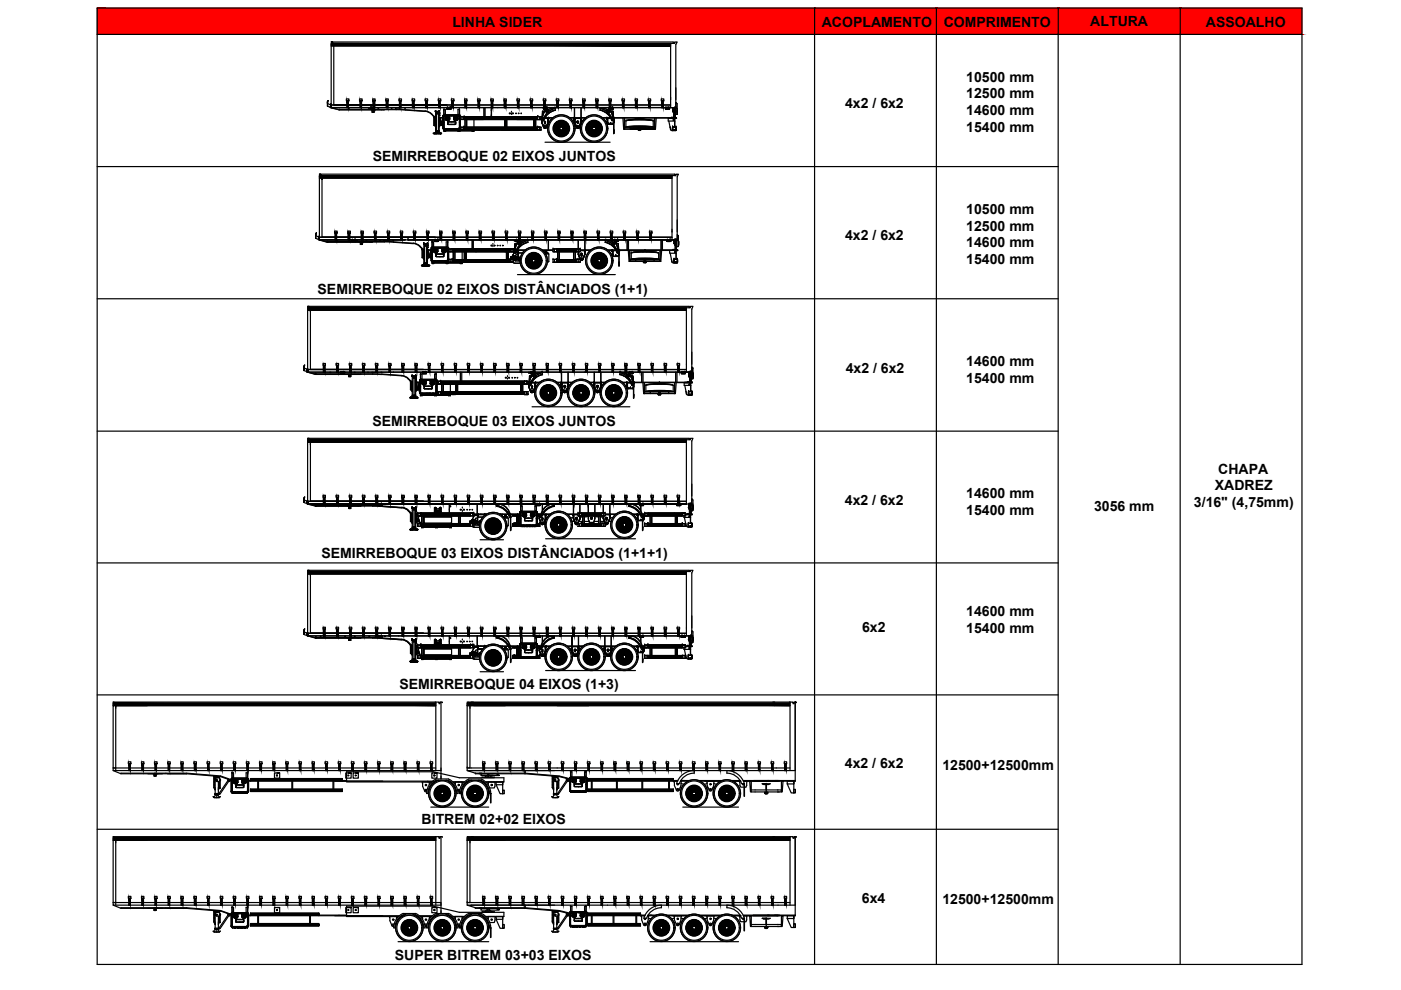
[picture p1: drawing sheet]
<svg xmlns="http://www.w3.org/2000/svg" width="297mm" height="210mm" viewBox="0 0 297 210" stroke-linecap="round" stroke-linejoin="round" font-family="sans-serif">
<defs><g id="words">
<g font-size="3">
<text x="95.9" y="5.6">LINHA SIDER</text>
<text x="174.2" y="5.6">ACOPLAMENTO</text>
<text x="200.1" y="5.6">COMPRIMENTO</text>
<text x="231.2" y="5.6">ALTURA</text>
<text x="255.7" y="5.6">ASSOALHO</text>
<text x="204.9" y="17.3">10500 mm</text>
<text x="179.2" y="23">4x2 / 6x2</text>
<text x="204.9" y="20.8">12500 mm</text>
<text x="204.9" y="24.4">14600 mm</text>
<text x="204.9" y="28">15400 mm</text>
<text x="79" y="34.1">SEMIRREBOQUE 02 EIXOS JUNTOS</text>
<text x="204.9" y="45.3">10500 mm</text>
<text x="179.2" y="51">4x2 / 6x2</text>
<text x="204.9" y="48.9">12500 mm</text>
<text x="204.9" y="52.5">14600 mm</text>
<text x="204.9" y="56">15400 mm</text>
<text x="67.3" y="62.2">SEMIRREBOQUE 02 EIXOS DISTÂNCIADOS (1+1)</text>
<text x="204.9" y="77.6">14600 mm</text>
<text x="179.3" y="79">4x2 / 6x2</text>
<text x="204.9" y="81.2">15400 mm</text>
<text x="79" y="90.4">SEMIRREBOQUE 03 EIXOS JUNTOS</text>
<text x="258.3" y="100.4">CHAPA</text>
<text x="179.1" y="107.1">4x2 / 6x2</text>
<text x="204.9" y="105.6">14600 mm</text>
<text x="253.1" y="107.6">3/16&quot; (4,75mm)</text>
<text x="257.6" y="104">XADREZ</text>
<text x="204.9" y="109.2">15400 mm</text>
<text x="232" y="108.4">3056 mm</text>
<text x="68.1" y="118.3">SEMIRREBOQUE 03 EIXOS DISTÂNCIADOS (1+1+1)</text>
<text x="204.9" y="130.6">14600 mm</text>
<text x="182.8" y="133.9">6x2</text>
<text x="204.9" y="134.1">15400 mm</text>
<text x="84.7" y="146.1">SEMIRREBOQUE 04 EIXOS (1+3)</text>
<text x="179.1" y="162.9">4x2 / 6x2</text>
<text x="199.8" y="163.2">12500+12500mm</text>
<text x="89.4" y="174.8">BITREM 02+02 EIXOS</text>
<text x="182.7" y="191.5">6x4</text>
<text x="199.8" y="191.6">12500+12500mm</text>
<text x="83.7" y="203.5">SUPER BITREM 03+03 EIXOS</text>
</g>
</g></defs>
<!-- layer: 0 -->
<g fill="#f00" stroke="#f00" stroke-width=".21">
<path d="M250.2 1.7l25.8 5.6v-5.6zM250.2 1.7l25.8 5.6h-25.8z"/>
<path d="M224.4 1.7l25.8 5.6v-5.6zM224.4 1.7l25.8 5.6h-25.8z"/>
<path d="M198.5 1.7l25.9 5.6v-5.6zM198.5 1.7l25.9 5.6h-25.9z"/>
<path d="M172.7 1.7l25.8 5.6v-5.6zM172.7 1.7l25.8 5.6h-25.8z"/>
<path d="M20.6 1.7l152.1 5.6v-5.6zM20.6 1.7l152.1 5.6h-152.1z"/>
</g>
<!-- layer: SP_15501 -->
<g fill="none" stroke="#000" stroke-width=".25">
<path d="M98.4 27.4h15.5M98.4 27.3h15.5M98.4 27.3h15.5zM98.4 27.2h15.5M98.4 27.1h15.5M98.4 27h15.5M98.4 27.6h15.5M98.4 27.5h15.5M95.9 55.4h12.2zM95.9 55.4h12.2M95.9 55.3h12.2M95.9 55.2h12.2"/>
<path d="M95.9 55h12.2M95.9 55.6h12.2M108.1 55h-12.2h12.2M93.5 83.5h17.7M93.5 83.4h17.7M93.5 83.3h17.7M93.5 83.2h17.7M93.5 83.2h17.7h-17.7M93.5 83.1h17.7M93.5 83.6h17.7M111.2 83.5h-17.7h17.7M111.2 83.1h-17.7h17.7"/>
<path d="M111.2 83.6h-17.7h17.7"/>
</g>
<!-- layer: CORPO -->
<g fill="none" stroke="#000" stroke-width=".25">
<path d="M94.1 27.4v.3M94.2 27.7h.1M94.2 27.8h6.2M100.4 27.7h.1M100.5 25.3v1.7M100.5 27.6v.1M104.2 23.3h.1M104.2 24.4h.1M91.6 55.5v.3h6.3M91.6 55.8h.1M98 53.4v1.6M98 55.6v.2"/>
<path d="M89.1 83.5v.3M95.5 83.6v.2h-6.3M95.5 81.4v1.7M89.4 111.8h.1M89.4 109.4v1.6M89.4 111.6v.2M89.4 111.8h6.3M95.3 108.1h.1M95.7 111.8h.1M95.7 109.4v.2M95.7 111h.1M95.7 111.6v.2"/>
<path d="M89.4 139.8h.1M89.4 137.3v1.7M89.4 139.5v.3M89.4 139.8h6.3M95.3 136.1h.1M95.7 139.8h.1M95.7 137.3v.3M95.7 138.9v.1M95.7 139.5v.3"/>
</g>
<!-- layer: PORTA -->
<g fill="none" stroke="#000" stroke-width=".25">
<path d="M94.1 27.8h.4zM97.1 27.8h.4zM100.1 27.8h.4zM91.6 55.8l.4 .1zM94.6 55.8l.4 .1zM97.6 55.8l.4 .1zM89.1 83.8l.5 .1zM92.1 83.8l.4 .1zM95.1 83.8l.4 .1zM89.4 111.8l.4 .1zM92.4 111.8l.3 .1zM95.3 111.8l.4 .1z"/>
<path d="M89.4 139.8h.4zM92.4 139.8h.3zM95.3 139.8h.4z"/>
</g>
<!-- layer: ARO -->
<g fill="none" stroke="#000" stroke-width=".25">
<path d="M134.3 26.9h.1M134.7 26.9h.9M136.5 26.9h-.9M136.9 26.9h.1M135.4 54.9h.1M135.8 54.9l.9 .1M137.6 54.9l-.9 .1M138 54.9h.1M138.5 83h.1M138.9 83h.8M140.7 83h-.9M141.1 83h.1"/>
<circle cx="119" cy="27.3" r="1.63"/>
<circle cx="119" cy="27.3" r="1.59"/>
<circle cx="119" cy="27.3" r="1.55"/>
<circle cx="119" cy="27.3" r="1.5"/>
<circle cx="119" cy="27.3" r="1.46"/>
<circle cx="119" cy="27.3" r="1.38"/>
<circle cx="125.9" cy="27.3" r="1.63"/>
<circle cx="125.9" cy="27.3" r="1.59"/>
<circle cx="125.9" cy="27.3" r="1.55"/>
<circle cx="125.9" cy="27.3" r="1.5"/>
<circle cx="125.9" cy="27.3" r="1.46"/>
<circle cx="125.9" cy="27.3" r="1.38"/>
<circle cx="113.2" cy="55.3" r="1.63"/>
<circle cx="113.2" cy="55.3" r="1.59"/>
<circle cx="113.2" cy="55.3" r="1.55"/>
<circle cx="113.2" cy="55.3" r="1.5"/>
<circle cx="113.2" cy="55.3" r="1.38"/>
<circle cx="127" cy="55.3" r="1.63"/>
<circle cx="127" cy="55.3" r="1.59"/>
<circle cx="127" cy="55.3" r="1.55"/>
<circle cx="127" cy="55.3" r="1.5"/>
<circle cx="127" cy="55.3" r="1.46"/>
<circle cx="127" cy="55.3" r="1.38"/>
<circle cx="116.3" cy="83.3" r="1.63"/>
<circle cx="116.3" cy="83.3" r="1.59"/>
<circle cx="116.3" cy="83.3" r="1.55"/>
<circle cx="116.3" cy="83.3" r="1.5"/>
<circle cx="116.3" cy="83.3" r="1.46"/>
<circle cx="116.3" cy="83.3" r="1.38"/>
<circle cx="123.2" cy="83.3" r="1.63"/>
<circle cx="123.2" cy="83.3" r="1.59"/>
<circle cx="123.2" cy="83.3" r="1.55"/>
<circle cx="123.2" cy="83.3" r="1.5"/>
<circle cx="123.2" cy="83.3" r="1.46"/>
<circle cx="123.2" cy="83.3" r="1.38"/>
<circle cx="130.1" cy="83.3" r="1.63"/>
<circle cx="130.1" cy="83.3" r="1.59"/>
<circle cx="130.1" cy="83.3" r="1.55"/>
<circle cx="130.1" cy="83.3" r="1.5"/>
<circle cx="130.1" cy="83.3" r="1.46"/>
<circle cx="130.1" cy="83.3" r="1.38"/>
<circle cx="104.6" cy="111.5" r="1.63"/>
<circle cx="104.6" cy="111.5" r="1.59"/>
<circle cx="104.6" cy="111.5" r="1.55"/>
<circle cx="104.6" cy="111.5" r="1.5"/>
<circle cx="104.6" cy="111.5" r="1.46"/>
<circle cx="104.6" cy="111.5" r="1.38"/>
<circle cx="118.5" cy="111.3" r="1.63"/>
<circle cx="118.5" cy="111.3" r="1.59"/>
<circle cx="118.5" cy="111.3" r="1.55"/>
<circle cx="118.5" cy="111.3" r="1.5"/>
<circle cx="118.5" cy="111.3" r="1.46"/>
<circle cx="118.5" cy="111.3" r="1.38"/>
<circle cx="132.4" cy="111.3" r="1.63"/>
<circle cx="132.4" cy="111.3" r="1.59"/>
<circle cx="132.4" cy="111.3" r="1.55"/>
<circle cx="132.4" cy="111.3" r="1.5"/>
<circle cx="132.4" cy="111.3" r="1.46"/>
<circle cx="132.4" cy="111.3" r="1.38"/>
<circle cx="104.6" cy="139.5" r="1.63"/>
<circle cx="104.6" cy="139.5" r="1.59"/>
<circle cx="104.6" cy="139.5" r="1.55"/>
<circle cx="104.6" cy="139.5" r="1.5"/>
<circle cx="104.6" cy="139.5" r="1.46"/>
<circle cx="104.6" cy="139.5" r="1.38"/>
<circle cx="118.5" cy="139.3" r="1.63"/>
<circle cx="118.5" cy="139.3" r="1.59"/>
<circle cx="118.5" cy="139.3" r="1.55"/>
<circle cx="118.5" cy="139.3" r="1.5"/>
<circle cx="118.5" cy="139.3" r="1.46"/>
<circle cx="118.5" cy="139.3" r="1.38"/>
<circle cx="125.4" cy="139.3" r="1.63"/>
<circle cx="125.4" cy="139.3" r="1.59"/>
<circle cx="125.4" cy="139.3" r="1.55"/>
<circle cx="125.4" cy="139.3" r="1.5"/>
<circle cx="125.4" cy="139.3" r="1.46"/>
<circle cx="125.4" cy="139.3" r="1.38"/>
<circle cx="132.4" cy="139.3" r="1.63"/>
<circle cx="132.4" cy="139.3" r="1.59"/>
<circle cx="132.4" cy="139.3" r="1.55"/>
<circle cx="132.4" cy="139.3" r="1.5"/>
<circle cx="132.4" cy="139.3" r="1.46"/>
<circle cx="132.4" cy="139.3" r="1.38"/>
<circle cx="93.8" cy="168.2" r="1.63"/>
<circle cx="93.8" cy="168.2" r="1.59"/>
<circle cx="93.8" cy="168.2" r="1.55"/>
<circle cx="93.8" cy="168.2" r="1.5"/>
<circle cx="93.8" cy="168.2" r="1.46"/>
<circle cx="93.8" cy="168.2" r="1.38"/>
<circle cx="100.7" cy="168.2" r="1.63"/>
<circle cx="100.7" cy="168.2" r="1.59"/>
<circle cx="100.7" cy="168.2" r="1.55"/>
<circle cx="100.7" cy="168.2" r="1.5"/>
<circle cx="100.7" cy="168.2" r="1.46"/>
<circle cx="100.7" cy="168.2" r="1.38"/>
<circle cx="147.2" cy="168.2" r="1.63"/>
<circle cx="147.2" cy="168.2" r="1.59"/>
<circle cx="147.2" cy="168.2" r="1.55"/>
<circle cx="147.2" cy="168.2" r="1.5"/>
<circle cx="147.2" cy="168.2" r="1.46"/>
<circle cx="147.2" cy="168.2" r="1.38"/>
<circle cx="154.1" cy="168.2" r="1.63"/>
<circle cx="154.1" cy="168.2" r="1.59"/>
<circle cx="154.1" cy="168.2" r="1.55"/>
<circle cx="154.1" cy="168.2" r="1.5"/>
<circle cx="154.1" cy="168.2" r="1.46"/>
<circle cx="154.1" cy="168.2" r="1.38"/>
<circle cx="86.8" cy="196.7" r="1.63"/>
<circle cx="86.8" cy="196.7" r="1.59"/>
<circle cx="86.8" cy="196.7" r="1.55"/>
<circle cx="86.8" cy="196.7" r="1.5"/>
<circle cx="86.8" cy="196.7" r="1.46"/>
<circle cx="86.8" cy="196.7" r="1.38"/>
<circle cx="93.8" cy="196.7" r="1.63"/>
<circle cx="93.8" cy="196.7" r="1.59"/>
<circle cx="93.8" cy="196.7" r="1.55"/>
<circle cx="93.8" cy="196.7" r="1.5"/>
<circle cx="93.8" cy="196.7" r="1.46"/>
<circle cx="93.8" cy="196.7" r="1.38"/>
<circle cx="100.7" cy="196.7" r="1.63"/>
<circle cx="100.7" cy="196.7" r="1.59"/>
<circle cx="100.7" cy="196.7" r="1.55"/>
<circle cx="100.7" cy="196.7" r="1.5"/>
<circle cx="100.7" cy="196.7" r="1.46"/>
<circle cx="100.7" cy="196.7" r="1.38"/>
<circle cx="140.2" cy="196.7" r="1.63"/>
<circle cx="140.2" cy="196.7" r="1.59"/>
<circle cx="140.2" cy="196.7" r="1.55"/>
<circle cx="140.2" cy="196.7" r="1.5"/>
<circle cx="140.2" cy="196.7" r="1.46"/>
<circle cx="140.2" cy="196.7" r="1.38"/>
<circle cx="147.2" cy="196.7" r="1.63"/>
<circle cx="147.2" cy="196.7" r="1.59"/>
<circle cx="147.2" cy="196.7" r="1.55"/>
<circle cx="147.2" cy="196.7" r="1.5"/>
<circle cx="147.2" cy="196.7" r="1.46"/>
<circle cx="147.2" cy="196.7" r="1.38"/>
<circle cx="154.1" cy="196.7" r="1.63"/>
<circle cx="154.1" cy="196.7" r="1.59"/>
<circle cx="154.1" cy="196.7" r="1.55"/>
<circle cx="154.1" cy="196.7" r="1.5"/>
<circle cx="154.1" cy="196.7" r="1.46"/>
<circle cx="154.1" cy="196.7" r="1.38"/>
</g>
<!-- layer: ESPELHO -->
<g fill="none" stroke="#000" stroke-width=".25">
<path d="M117.7 26.9l.1 .1v.3l-.1-.4M117.7 27.3h.1M117.8 27.8h.1M117.8 27.8l.1 .3M117.8 27.8l.1 .1M117.9 26.5h.1M117.9 27.9v.1M118 26.5h-.1M118 28h.1M118 27.9v.2M118 26.5h.1M118.1 26.4h.1"/>
<path d="M118.1 26.4l-.1 .1M118.1 26.4a1.25 1.25 0 0 0 .1 1.8 1.25 1.25 0 0 0 1.7-.1M118.1 26.4h-.1M118.1 26.5h-.2M118.1 26.5h.1M118.1 26.5h-.1M118.1 26.3h.1M118.1 26.2v.2M118.1 26.2v.2l-.2 .1M118.1 26.3v.1M118.2 26.2v.1M118.3 28.5h.3"/>
<path d="M118.3 28.4h.1M118.4 26.8l-.1 .8M118.4 27.7l.7 .3zM118.4 28.4h.1M118.5 28.4h.1M118.5 28.4v.1M118.5 26.7a.78 .78 0 0 1 1.2 .2 .78 .78 0 0 1-.4 1.1M118.5 28.5h.1M118.6 28.4v.1M118.6 26h.1M118.6 28.5h.1M118.6 26l.1 .1"/>
<path d="M118.6 28.5l.1 .1M118.7 26l-.6 .4M118.7 26h.1M118.7 26.1h.1M118.7 26h-.1M118.8 26h-.1M118.8 26h.1M118.8 26a1.25 1.25 0 0 1 1.3 .6M118.8 26l.1-.1-.2 .2-.1-.1 .1 .1M118.9 26h.1M118.9 25.9l-.1 .1M119.2 28.5l-.1 .1"/>
<path d="M119.2 28.5h.1M119.3 28.5h.1M119.3 28.5h-.1M119.4 26h.1M119.4 26l.2 .2 .1-.1M119.4 28.5h.1M119.5 28.5l-.3 .1M119.5 26v.1M119.5 26h.1M119.5 26l.2 .1M119.5 26.1h.1M119.5 26.1l.1 .1"/>
<path d="M119.6 26.1h.1M119.7 26.1h.1M119.9 28.3h.1M119.9 28.2h.1M119.9 28.1v.2M119.9 28.1h.1M120 28.2h.1M120 28.1l.2-.1-.3 .1v.2M120 28.1h.1M120 28.2h-.1M120 28.1h-.1M120 26.5h.1"/>
<path d="M120.1 26.6h.1M120.1 26.5v.1M120.1 26.5h.1M120.1 28l-.1 .1M120.1 28l-.2 .1M120.1 28h.1M120.1 26.4v.1M120.1 26.6v.1M120.1 26.7a1.25 1.25 0 0 1-.2 1.4M120.1 26.4v.2M120.1 26.7l.2 .1M120.1 26.4v.2l.2 .2"/>
<path d="M120.2 26.6h.1M120.2 26.6v.1M120.2 28h-.1M120.2 26.7l.1 .1M120.2 26.7h.1M120.3 27.4v.1M120.3 27.5h.1M120.3 27.3v.1M120.3 27.4h.1M120.3 27.3h.1M120.3 27.6h.1M120.3 27.2v.1"/>
<path d="M120.4 27.2l-.1 .2 .1 .2M120.4 27.2h-.1M124.7 27.3v-.4v.4M124.8 27.8h.1M124.8 27.8l.2 .2M124.8 27.8l.1 .1M124.9 27.9h.1M124.9 28h.1M124.9 27.9v.1M124.9 26.5h.1M125 26.4v.1M125.1 26.2l.1 .1-.3 .2"/>
<path d="M125.1 26.4l-.1 .1M125.1 26.3l-.1 .1M125.3 26.8l-.1 .8M125.3 27.7l.7 .3M125.3 28.4h.2M125.3 28.4h.1M125.3 28.4l.3 .1M125.3 28.4l.3 .2M125.4 28.4h.1M125.4 26.7a.78 .78 0 0 1 .9-.2 .78 .78 0 0 1 .4 .7M125.5 28.4l.1 .1M125.5 28.5h.1"/>
<path d="M125.5 26h.1M125.6 28.5h.1M125.6 26l.1 .1M125.6 26h.1M125.6 28.5v.1M125.7 26a1.25 1.25 0 0 0-1 1.5 1.25 1.25 0 0 0 1.5 1M125.7 26.1h.1M125.7 26h.1M125.7 26h-.1M125.7 26a1.25 1.25 0 0 1 1.5 1.3M125.8 26l.1-.1-.2 .2-.2-.1 .2 .1M125.8 26h.1"/>
<path d="M125.9 25.9l-.1 .1M126.1 28.6h.1M126.1 28.5v.1M126.1 28.5h.1M126.2 28.5h.1M126.2 28.5l-.1 .1M126.3 28.5h.1M126.3 28.5h-.1M126.3 26h.1M126.4 28.5h.1M126.4 26v.1M126.4 26l.1 .2 .2-.1-.2 .1"/>
<path d="M126.4 26h.1M126.4 26l.2 .1M126.4 28.5h-.1l-.2 .1M126.4 26.1h.1M126.5 26.1h.1M126.5 26.1v.1M126.5 26.2h.1M126.6 26.1h.1M126.7 27.4l-.5 .6M126.8 28.2h.1M126.9 28.1v.1M126.9 28.2h.1"/>
<path d="M126.9 28.1h.1M127 26.5h.1M127 28l-.2 .3M127 26.5v.1M127 28l-.1 .1M127 28h.1M127 26.5l.1 .1M127 26.4v.1M127 28l-.1 .2M127 26.6h.1M127.1 26.4l-.1 .2 .2 .2M127.1 26.6v.1"/>
<path d="M127.1 26.6h.1M127.1 28h-.1M127.1 26.6l.1 .1M127.1 26.7v.1M127.2 26.7h.1M127.2 27.3v.1M127.2 27.4l.2-.2-.2 .2 .1 .2-.1-.2M127.2 27.4h.1M127.2 27.3v.1a1.36 1.36 0 0 1-1 1.1M127.2 27.5h.1M127.2 27.6h.1M127.2 27.4v.1"/>
<path d="M127.3 27.2l-.1 .1M127.3 27.3l-.1 .1M127.3 27.3h.1M127.3 27.2h.1M134.4 25.3l.8-.1 1.6 .1M135.1 25.3h.1M135.2 25.3h.1M135.9 25.3h.2M135.9 25.3h.1M136 25.3h.1M111.8 55h.2l-.2 .3 .1-.1M111.9 55.3l-.1 .1"/>
<path d="M111.9 55h.1M111.9 55v.1M112 55.1v.1M112 55.8v.1M112 55.8l.1 .3M112.1 55.9h.1M112 54.5v.1M112.1 56h.1M112.1 54.5h.1M112.1 56.1h.1M112.2 54.5h.1M112.2 54.5h-.1"/>
<path d="M112.2 54.5a1.25 1.25 0 0 0 .1 1.7 1.25 1.25 0 0 0 1.8-.1M112.2 54.4v.1M112.3 54.5h-.3M112.3 54.5h.1M112.3 54.5h-.2M112.3 54.4h.1M112.3 54.2v.3M112.3 54.2v.3h-.3M112.3 54.5h-.1M112.3 54.2v.2M112.4 55.6l.1-.8v.8M112.5 56.5l.1-.1 .2 .2"/>
<path d="M112.5 56.4h.1M112.5 55.7l.7 .4M112.6 56.4h.1M112.6 56.4l.2 .1M112.6 56.4l.1 .1M112.6 56.5h.1M112.6 54.7a.78 .78 0 0 1 1.2 .2 .78 .78 0 0 1-.4 1.1M112.7 56.5h.1M112.7 56.4l.1 .1M112.7 54l.2 .1M112.7 54l.1 .1M112.7 54.1h.1"/>
<path d="M112.8 56.5h.1M112.8 56.5v.1M112.8 54.1h.1M112.8 56.6h.1M112.9 54.1l-.6 .3M112.9 54.1h.1M112.9 54h-.1M112.9 54v.1M112.9 54h.1M112.9 54.1a1.25 1.25 0 0 1 1.3 .5M113 54.1h.1M113 54h.1"/>
<path d="M113.1 53.9l-.1 .2M113.1 53.9l-.1 .2-.3-.1M113.1 53.9v.1M113.3 56.6v.1M113.3 56.6h.1M113.4 56.6h.1M113.4 56.5v.1M113.5 56.6h.1M113.5 54l.1 .1M113.6 54l.3 .2M113.6 56.5h-.2M113.6 56.5h.1"/>
<path d="M113.6 56.5l-.1 .1M113.6 54.1l.1 .1M113.6 54.1h.1M113.6 56.5l.1 .1M113.7 56.6l-.2-.1-.2 .2M113.7 54.1v.1M113.7 54.1h.1M113.7 54.2h.1M113.8 54.2h.1M114.1 56.2l-.1 .2M114.1 56.1h.1M114.1 56.3h.1"/>
<path d="M114.1 56.2h.1M114.1 56.1h.2h-.2v.3v-.3M114.1 56.2v.1M114.1 56.1v.1M114.2 56.1h.1M114.2 54.5v.1M114.2 54.7l.1-.2-.1 .2 .3 .1M114.2 54.7h.1M114.2 54.5v.2M114.2 54.5h.1M114.2 56.1h-.1M114.2 54.5l.1 .1"/>
<path d="M114.2 56h.1M114.2 54.6l.1 .1M114.3 54.6v.1M114.3 54.7a1.25 1.25 0 0 1-.2 1.4M114.3 54.7l.2 .1M114.3 54.7h.1M114.3 54.6h.1M114.3 54.7l.1 .1M114.3 54.8h.2M114.4 54.8h.1M114.4 55.5l.1 .1M114.4 55.5v.1"/>
<path d="M114.4 55.4h.1M114.5 55.4v-.1l-.1 .1 .1 .2M114.5 55.3l-.1 .1M114.5 55.4h.1M114.5 55.3h.1M114.5 55.5h.1M114.5 55.6h.1M114.5 55.4v.2M114.5 55.2v.1M125.8 55h.1M125.8 55.8l.3 .1v.2M125.8 55l.1 .1-.2 .2 .1-.1"/>
<path d="M125.8 55.3l-.1 .1M125.8 55v.1M125.9 55.1l-.1 .1M125.9 55.8h.1M125.9 55.9h.1M126 55.9v.1M126 55.9h.1M126 56v.1M126 56h.1M126 56l.1 .1M126 54.5h.1M126.1 55.9v.2"/>
<path d="M126.1 56.1h.1M126.1 54.5l-.1 .1M126.2 54.5h-.1M126.2 54.3v.1M126.2 54.3l-.3 .2M126.2 54.4h-.1M126.3 55.6l.1-.8-.1 .8M126.4 56.5l.2-.1 .1 .2M126.4 56.4l.1 .1M126.4 56.4h.1M126.5 56.4h.1M126.5 56.4l.1 .1"/>
<path d="M126.5 56.5h.1M126.5 54.7a.78 .78 0 0 1 .9-.1 .78 .78 0 0 1 .4 .7M126.6 56.4h-.1M126.6 56.4l.1 .1M126.6 56.5h.1M126.6 54l.2 .1M126.6 54l.1 .1M126.6 56.5l.1 .1M126.7 56.5h.1M126.7 54.1h.1M126.7 56.6h.1M126.8 54.1a1.25 1.25 0 0 0-1 1.5 1.25 1.25 0 0 0 1.5 .9"/>
<path d="M126.8 54.1h.1M126.8 54.1h.7M126.8 54h.1M126.9 54l-.1 .1M126.9 54h.1M127 54h-.1M127 53.9l-.1 .2M127 53.9l-.1 .2-.3-.1M127 53.9v.1M127.1 56.1l-.7-.4 .7 .4M127.2 56.6v.1M127.2 56.6h.1"/>
<path d="M127.3 56.5l.1 .1M127.3 56.6h.1M127.3 56.5h.1M127.4 56.5h.1M127.4 56.5l.2 .1-.2-.1-.2 .2 .1-.2M127.4 56.5h-.1M127.4 56.6h.1M127.5 54v.2M127.5 54l.1 .2h.2M127.5 54v.1M127.5 56.5h.1M127.5 54.1v.1"/>
<path d="M127.5 54.1h.1M127.5 56.5l-.1 .1M127.5 54.2h.1M127.5 56.5l.1 .1M127.6 54.1h.1M127.6 54.1v.1M127.6 54.2h.1M127.6 54.2a1.25 1.25 0 0 1 .7 1.2M127.7 54.2h.1M127.8 54.2h.1M127.8 55.4l-.5 .6M127.8 54.2h-.2"/>
<path d="M127.9 56.2v.1M128 56.3h.1M128 56.2h.1M128 56.2v.1M128 56.1v.2M128.1 56.1h.1M128.1 56.1l-.1 .1M128.1 54.7l.1-.2-.1 .2 .3 .1M128.1 54.5h.1M128.1 56.1h-.1M128.1 54.5l.1 .1M128.1 54.5v.1"/>
<path d="M128.1 56h.1M128.1 54.6l.1 .1M128.2 56.1l-.2 .2M128.2 54.6v.1M128.2 54.6h.1M128.2 54.7h.1M128.2 54.7l.1 .1M128.3 54.8h.1M128.3 55.4a1.25 1.25 0 0 1-1 1.1M128.3 55.4l.2-.1-.2 .2 .1 .1M128.3 55.5l.1 .1M128.3 55.4h.1"/>
<path d="M128.3 55.5h.1M128.3 55.6h.1M128.3 55.5v.1M128.4 55.3l-.1 .1M128.4 55.4l-.1 .1M128.4 55.5h.1M128.4 55.4h.1M128.4 55.3h.1M128.4 55.6h.1M128.4 55.5l-.1 .1M128.4 55.3v.1M128.4 55.3h-.1"/>
<path d="M135.5 53.4l.8-.2 1.7 .2M136.3 53.4h.1M136.3 53.3h-.1M136.4 53.3h.1M136.4 53.4h.1M137.1 53.4h.1M137.1 53.3h.1M137.1 53.3h-.1M114.9 83h.1v.4M115 83.3h.1M115 83v.1M115 83.2h.1"/>
<path d="M115 83.2v.1M115 83.1v.1M115.1 83.8v.1M115.1 83.9l.1 .3M115.1 83.9v.1M115.1 82.6h.2M115.1 82.6h.1M115.2 84v.2M115.2 83.9v.1M115.2 82.5v.1M115.2 82.6h.1M115.3 82.5h.1"/>
<path d="M115.3 82.5l-.1 .1M115.3 82.6h.1M115.4 82.3v.1M115.4 82.5v-.2l-.1 .3h-.2M115.4 82.5h.1M115.4 82.5h-.1M115.4 82.4h.1M115.4 82.4l-.1 .1M115.6 84.4h.1M115.6 84.5h.2l.1 .2M115.6 82.9l-.1 .7M115.6 83.8l.7 .3"/>
<path d="M115.6 84.5h.1M115.7 84.5h.1M115.7 82.7a.78 .78 0 0 1 1.2 .2 .78 .78 0 0 1-.4 1.1M115.8 84.5h.1M115.8 84.5l.1 .1M115.8 82.1h.2M115.9 84.6h.1M115.9 82.1h.1M116 82.1a1.25 1.25 0 0 0-.8 1.8 1.25 1.25 0 0 0 2 .3M116 82.1h.1M116 82.1h-.1M116 82.1a1.16 1.16 0 0 1 1.3 .6"/>
<path d="M116.1 82.1h.1M116.1 82.1h-.1M116.1 82v.1M116.2 82l-.1 .1h-.3h.2M116.2 82l-.1 .1M116.4 84.6h.3M116.4 84.6h.1M116.5 84.6h.2M116.5 84.6h-.1M116.5 84.6h.1M116.6 84.6h.1M116.6 82l.1 .1"/>
<path d="M116.7 82.1h.1M116.7 82l.3 .2M116.7 84.6h.1M116.7 82.2h.1M116.7 82.1l.1 .1M116.8 82.2h.1M116.9 82.2h.1M117.1 84.3v.1M117.2 84.3h.1M117.2 84.2v.2M117.2 84.2h.1M117.2 84.1h.1"/>
<path d="M117.2 84.1h.2l-.2 .1v.2M117.2 84.2v.1M117.3 84.1h.1M117.3 82.5v.1M117.3 82.7l.1-.2-.1 .2 .2 .1h-.1M117.3 82.7h.1M117.3 82.6v.1M117.3 82.6h.1M117.3 84.1l-.1 .1M117.3 84v.1M117.4 82.7a1.25 1.25 0 0 1-.2 1.4M117.4 82.8h.1"/>
<path d="M117.4 82.6v.2M117.4 82.6h.1M117.4 82.7l.1 .2M117.4 82.7h.1M117.4 82.7l.1 .1M117.5 82.8h.1M117.5 82.8v.1M117.5 83.6h.1M117.5 83.4v.2M117.5 83.5h.1M117.5 83.4h.1M117.5 83.6l.1 .1"/>
<path d="M117.6 83.3h-.1M117.6 83.3v.4M121.9 83.3h.1M121.9 83v.4M121.9 83v.2M121.9 83v.1M121.9 83.1v.2M121.9 83.1h.1M121.9 83.2h.1M121.9 83.2v.1M122 83.2h.1M122 83.8v.1"/>
<path d="M122 83.8l.1 .3M122 83.9h.2M122 83.9h.1M122 83.9l.1 .1M122.1 83.9v.1M122.1 84h.1M122.1 84l.1 .1M122.1 82.5v.1M122.2 84v.1M122.2 84.1h.1M122.3 82.3v.1M122.3 82.3v.3h-.2l.1-.1"/>
<path d="M122.3 82.5v.1M122.4 82.3l-.1 .2M122.5 84.5h.1M122.6 84.4h.1M122.6 82.8l-.1 .8M122.6 83.8l.7 .3M122.6 84.5h.1M122.7 84.5h.1M122.7 84.4v.1M122.7 84.5h-.2M122.8 84.5v.1M122.8 84.5h.1"/>
<path d="M122.8 84.5v.2v-.2h-.3M122.8 84.6h.1M122.8 82.1h.1M122.9 82.1h.1M123.1 82l-.1 .1M123.1 82.1h-.3M123.1 82.1h-.1M123.3 84.6h.4M123.4 84.6h-.1M123.4 84.6h.1M123.5 84.6h.1M123.5 84.6h.2"/>
<path d="M123.5 84.6h-.1M123.6 84.6h-.2M123.6 84.6h.1M123.6 82l.1 .2M123.6 82l.1 .2h.2M123.6 82v.1M123.6 82.1h.1M123.7 82.1a1.25 1.25 0 0 0-1.6 .7 1.25 1.25 0 0 0 .6 1.6M123.7 82.2h.1M123.7 82.1v.1M123.7 82.1l.1 .1M123.7 82.1h.1"/>
<path d="M123.7 82.2l.6 .4M123.8 82.2h.1M123.9 82.2h.1M123.9 82.2h-.1M124 83.3a.78 .78 0 0 0-.5-.7 .78 .78 0 0 0-.8 .1 .78 .78 0 0 1 1.2 .2 .78 .78 0 0 1-.5 1.1l.6-.5M124.1 84.3v.1M124.1 84.2a1.25 1.25 0 0 1-1.4 .3M124.1 84.2v.2M124.1 84.2h.1M124.1 84.3h.1M124.1 84.1h.1M124.1 84.1h.2"/>
<path d="M124.1 84.2v.1M124.2 84.1h.1M124.2 84.2h-.1M124.2 84.2h.1M124.2 82.5v.1M124.2 84.1h.2M124.3 82.6v.1M124.3 82.6h.1M124.3 84.1h.1M124.3 82.7h.1M124.3 82.5v.1M124.3 84.1l-.1 .1"/>
<path d="M124.3 82.7a1.25 1.25 0 0 1-.2 1.4M124.3 82.6v.2M124.3 82.5v.2M124.3 82.5v.3h.2h-.2M124.3 82.8h.1M124.4 82.7h.1M124.4 84.1h-.3M124.4 84.1l-.3 .1v.2M124.4 82.7v.1M124.4 82.8h.1M124.4 82.8l.1 .1M124.5 83.6h.1"/>
<path d="M124.5 83.5h.1M124.5 83.5v.1M124.5 83.6v.1M124.5 83.3h.1M124.5 83.4v.1M124.5 83.4h.1M124.6 83.3h-.1M124.6 83.3l-.2 .2 .2 .2M128.8 83.3h.1M128.9 83v.1M128.9 83.1v.3M128.9 83.1v.1"/>
<path d="M128.9 83.8l.1 .1M129 83.8l.2 .3h-.1M129 83.2l-.1 .1M129 83.9h.1M129 83.9l.1 .1M129.1 83.9v.1M129.1 84h.1M129.1 82.6h.1M129.1 84v.1M129.1 82.5v.1M129.1 84.1h.1M129.2 82.5l-.1 .1"/>
<path d="M129.3 82.5l-.1 .1M129.3 82.3v.1M129.3 82.4l-.1 .2h-.2M129.3 82.4l-.1 .1M129.5 84.4h.1M129.5 82.9l-.1 .7M129.5 83.8l.7 .3M129.5 84.5l.3 .2M129.5 84.5h.1M129.6 84.5h-.1M129.6 84.5h.1M129.6 82.7a.78 .78 0 0 1 .9-.1 .78 .78 0 0 1 .4 .7"/>
<path d="M129.7 84.5l.1 .1M129.7 84.5h.1M129.7 82.1h.2M129.7 84.6h.1M129.7 82.1h.1M129.8 84.6h.1M129.8 82.1h.1M129.8 82.1a1.25 1.25 0 0 0-.9 1.5 1.25 1.25 0 0 0 1.5 .9M129.9 82.1h.1M129.9 82.1h.7M130 82.1h.1M130 82.1h-.1"/>
<path d="M130.1 82l-.2 .1h-.2h.2M130.1 82l-.2 .1M130.1 82l-.1 .1M130.3 84.6l-.1 .1M130.3 84.6h.1M130.4 84.6h.1M130.4 84.6l-.1 .1 .1-.1h.3h-.2M130.4 84.6h-.1M130.4 84.5h.1M130.5 84.6h.1M130.5 84.5l-.1 .1M130.5 84.6h.2"/>
<path d="M130.6 82.1v.1M130.6 82.1h.1M130.6 84.6h.1M130.6 82.1h-.1M130.6 82.2h.1M130.7 82.2h.1M130.7 82.1v.1M130.7 82.1h.1M130.7 82.2a1.25 1.25 0 0 1 .7 1.2M130.8 82.2h.1M130.9 83.5l-.5 .5zM130.9 82.2h-.2l-.2-.2 .1 .2"/>
<path d="M130.9 82.2h-.2M130.9 82.2h-.1M131 84.3h.1M131.1 84.2h.1M131.1 84.2l-.1 .1M131.2 84.2h.1M131.2 84.2h-.1M131.2 82.5v.1M131.2 84.1h.1l-.3 .3v-.1M131.2 82.6l.1 .2h.2M131.2 82.6l.1 .1M131.2 82.6h.1"/>
<path d="M131.2 84.1l-.2 .2M131.2 84.1h.1M131.2 84.1v.1M131.3 82.6v.2M131.3 82.6h.1M131.3 82.7h.1M131.3 82.7v.1M131.3 82.8h.1M131.4 82.8v.1M131.4 83.5a1.25 1.25 0 0 1-1 1M131.4 83.5l.2-.2-.2 .2 .1 .2-.1-.2M131.4 83.5h.1"/>
<path d="M131.4 83.4v.1M131.4 83.6h.1M131.4 83.6l.1 .1M131.4 83.3h.1M131.5 83.4l-.1 .1M131.5 83.5h-.1M131.5 83.5h.1M131.5 83.4h.1M131.5 83.5l-.1 .1M131.5 83.4v.1M131.5 83.3h.1M138.6 81.4l.4-.1 2 .1"/>
<path d="M139.4 81.3h-.1M139.4 81.4h.1M139.4 81.4h-.1M139.5 81.3h.1M139.5 81.4h.1M140.2 81.3v.1M140.2 81.4h.1M140.2 81.3h.1M91.5 109.4h.2M91.5 109.3h.1M91.6 109.4h.1M91.7 109.4h.1"/>
<path d="M91.7 109.4v.1M91.8 109.4h.1M91.8 109.4v.1M91.8 109.4h.5M91.9 109.4h.1M91.9 109.4h.4M91.9 109.4v.1M92.3 109.4h.1M92.3 109.4v.1M92.3 109.4h-.1M92.4 109.4h-.1M92.4 109.3h.1"/>
<path d="M92.4 109.4h.1M92.5 109.4h.1M92.5 109.4h.6M92.5 109.4l.1 .1M92.6 109.4h.1M92.6 109.4h.5M92.6 109.4v.1M93.1 109.4h-.1M93.1 109.4h.1M93.1 109.4v.1M93.1 109.5h.2M93.2 109.4h-.1"/>
<path d="M93.2 109.3h.1M93.2 109.4h.1M93.2 109.4l.2 .1M93.3 109.4h.1M93.3 109.4h.5M93.4 109.4h.1M93.4 109.4h.4M93.4 109.4v.1M93.8 109.4h.1M93.8 109.4v.1M93.9 109.4h.1M93.9 109.4h.2"/>
<path d="M94 109.4h.1M94 109.4v.1M94.1 109.4v.1M94.1 109.3h.1M94.1 109.4h.1M103.2 111.4l.1 .3M103.2 111.4h.1M103.3 111.4h.1M103.3 111.3v.1M103.3 111.7h.1M103.3 111.4l.1 .1M103.3 111.6h.1"/>
<path d="M103.3 111.5h.1M103.3 111.4v.2M103.3 111.5v.1M103.4 111.6h-.1M103.4 110.9h.1M103.4 112.2h.1M103.4 112.2l.1 .1M103.5 112.2l.1 .1M103.5 112.3h.1M103.5 110.8h.1M103.5 110.8l-.1 .1M103.5 110.7v.1"/>
<path d="M103.6 110.8h-.1a1.25 1.25 0 0 0 0 1.4M103.6 112.2h-.2l.2 .1v.2v-.2M103.6 112.2h.1M103.6 112.2v.1M103.6 112.3h.1M103.6 110.8l-.2 .1M103.6 110.8h.1M103.6 112.3v.1M103.6 112.3a1.29 1.29 0 0 0 1.4 .4M103.6 110.8a1.25 1.25 0 0 1 1.7-.3 1.25 1.25 0 0 1 .3 1.7M103.6 112.4h.1M103.6 110.6v.1"/>
<path d="M103.6 110.7v.1M103.6 110.7h.1M103.6 110.8v-.2v.2l-.2 .1 .2-.1M103.6 112.4v.1M104 112.7h.1M104 110.3h.1M104 112.7v.1l.2-.1 .1 .1M104.1 112.7h.1M104.1 110.4h.1M104.1 110.3h.1M104.2 112.7v.1M104.2 110.3h-.1"/>
<path d="M104.2 112.7l.1 .1M104.2 112.8h.1M104.2 110.3h.1M104.3 112.8h.1M104.3 110.3l-.1 .1M104.3 110.3h.1M104.3 110.2h.1M104.3 110.3l-.1 .1-.2-.1M104.8 110.2h.1M104.8 110.3l.1 .1 .3-.1M104.8 112.8h.1M104.8 110.3l.3 .1"/>
<path d="M104.8 110.3h.1M104.8 112.8v.1M104.9 112.8h-.1M104.9 112.7h.1M104.9 112.8h.1M104.9 110.3h.1M104.9 112.7l-.1 .2M104.9 110.3l.2 .1M105 112.7h-.1M105 112.7h.1M105 112.7l.2 .1-.3-.1-.1 .2M105 110.3h.1"/>
<path d="M105.1 110.3h.1M105.1 112.7h.1M105.1 110.4h.1M105.2 110.3l-.1 .1M105.5 110.6l.3 .3M105.5 112.4v.1M105.6 112.3l-.6 .4M105.6 110.7v.1M105.6 112.3h.1M105.6 112.4h.1M105.6 112.2l-.1 .1M105.6 112.2h.2l-.2 .1v.2z"/>
<path d="M105.6 112.2h.1M105.6 112.3v.1M105.6 110.8l.1 .1M105.7 112.2h.1M105.7 112.2h-.1M105.7 112.2l-.1 .1M105.7 110.9h.1M105.8 111.5v.1M105.9 111.4v.2M105.9 111.7h.1M105.9 111.4h.1M105.9 111.4l-.1 .1 .1 .2"/>
<path d="M117.1 111.4h.1M117.2 111.3h.1M117.2 111.1v-.1v.2l-.1 .2M117.2 111.2v.1M117.2 111.1v.1M117.3 111.8h.1M117.3 111.8l.2 .3M117.3 111.9h.1M117.4 112v.1M117.4 110.5h.1M117.4 111.9h.1M117.5 110.5h.1"/>
<path d="M117.5 110.5a1.25 1.25 0 0 0 .1 1.7 1.25 1.25 0 0 0 1.8-.1M117.5 110.4v.1M117.5 110.5h-.2M117.5 110.4h.1M117.6 110.3h.1M117.6 110.3v.1M117.6 110.5v-.2v.2h-.3M117.6 110.5h.1M117.6 110.4h.1M117.6 110.4h-.1M117.7 111.6l.1-.8-.1 .8M117.8 112.4l.3 .2"/>
<path d="M117.8 111.8l.7 .3M117.8 112.5h.1M117.9 112.4l.1 .1M117.9 112.5h.1M117.9 110.7a.78 .78 0 0 1 .9-.1 .78 .78 0 0 1 .4 .7M118 112.4l-.2 .1M118 110l.1 .1M118 112.5h.1M118 110l.2 .1M118.1 112.5v.1M118.1 112.5h.1M118.1 110h.1"/>
<path d="M118.1 110.1h.1M118.2 110.1l-.7 .3M118.2 110.1h.1M118.2 110.1a1.25 1.25 0 0 1 1.3 .5M118.2 110v.1M118.3 110h.1M118.3 110.1h.1M118.4 110l-.1 .1M118.4 110l-.2 .1-.2-.1M118.4 110h-.1M118.6 112.6l.2-.1 .1 .1M118.6 112.6h.1"/>
<path d="M118.7 112.5l-.1 .1M118.7 112.6h.1M118.8 112.5h.1M118.8 112.5h-.1M118.8 112.5l-.1 .1M118.8 110.1l.4 .1M118.9 112.5h.1M118.9 112.5v.1M118.9 110.1v.1M118.9 110.1h.1M119 110.1v.1M119 110.1h.1"/>
<path d="M119 110.2h.1M119.1 110.2h.1M119.2 110.2h.1M119.2 111.3l-.1 .4-.4 .3M119.3 112.3h.1M119.4 112.2h.1M119.4 112.1h.1M119.4 112.1v.1M119.5 112.2h.1M119.5 110.7l.1-.2-.1 .2 .2 .1M119.5 110.7h.1M119.5 110.5h.1"/>
<path d="M119.5 110.5v.2M119.5 112.1h-.1M119.5 112.1h.1M119.5 110.5l.1 .1M119.5 112.1v.1M119.5 112v.1M119.5 110.6l.1 .1M119.6 110.7a1.25 1.25 0 0 1-.2 1.4M119.6 110.7l.1 .1M119.6 110.7h.1M119.6 110.6v.1M119.6 110.6h.1"/>
<path d="M119.6 112.1h-.2M119.6 112.1l-.2 .1v.2v-.2M119.6 110.8h.1M119.7 110.8h.1M119.7 111.5v.1M119.7 111.4h.1M119.7 111.5h.1M119.7 111.6h.1M119.7 111.4v.2M119.7 111.5l.1 .1M119.8 111.3h-.1M119.8 111.3l-.1 .1"/>
<path d="M119.8 111.3h.1M119.9 111.3l-.2 .1 .1 .2M131 111l.2 .1-.1 .3M131.1 111.3h.1M131.1 111.2v.1M131.1 111h.1M131.1 111.1h.1M131.2 111.8l.1 .1v.3M131.2 111.1v.1M131.2 111.8h.1M131.2 111.9h.1M131.3 111.9v.1"/>
<path d="M131.3 111.9h.1M131.3 111.9v.2M131.3 112h.1M131.3 112.1v.1M131.3 112.1h.1M131.4 110.5h-.1M131.5 110.3v.1M131.5 110.3l-.2 .2M131.5 110.5h-.1M131.5 110.4h.1M131.7 112.4h.1M131.7 112.4l-.1 .1 .3-.1 .1 .1"/>
<path d="M131.7 110.8v.8M131.8 112.5h.1M131.8 112.4l.1 .1M131.9 112.4l-.1 .1M131.9 110.7a.78 .78 0 0 1 .8-.1 .78 .78 0 0 1 .5 .7 .78 .78 0 0 0-.5-.7 .78 .78 0 0 0-.8 .1zM132 112.5h.1M131.9 112.5h.1M131.9 110.1h.1M132 110v.1M132 110.1h.1M132.1 110.1h.1M132.1 110.1a1.25 1.25 0 0 0-.9 1.4 1.25 1.25 0 0 0 1.4 1"/>
<path d="M132.2 110h.1M132.2 110.1h.1M132.2 110.1h.7M132.3 110h-.1M132.3 110l-.2 .1-.2-.1 .2 .1M132.3 110l-.1 .1M132.3 110h.1M132.5 112.6v.1M132.5 112.6h.1M132.6 112.5h.1M132.6 112.6h.1M132.6 112.5l-.1 .2"/>
<path d="M132.7 112.5h.1M132.7 110l.2 .2M132.7 110l.2 .2 .2-.1M132.7 110l.1 .1M132.8 110.1h.1M132.8 112.5h.1M132.8 112.5l-.1 .1M132.8 112.5l-.3 .2M132.8 110.1l.1 .1M132.9 110.1h.1M132.9 110.1v.1M132.9 110.2h.1"/>
<path d="M132.9 110.2a1.23 1.23 0 0 1 .7 1.2M133 110.2h.1M133.1 110.2h-.2M133.1 110.2h-.1M133.2 111.3a.78 .78 0 0 1-.6 .7 .78 .78 0 0 1-.8-.2l.7 .3M133.2 111.3l-.2 .4-.4 .3M133.2 112.3h.1M133.3 112.2h.1M133.3 112.3v.1M133.3 112.1v.1M133.4 112.2h.1M133.4 112.2h-.1"/>
<path d="M133.4 110.5v.2M133.4 110.5h.1M133.4 112.1h-.1M133.4 112.1h.1M133.4 110.5l.1 .1M133.4 112.1v.1M133.4 110.5l.2 .3M133.4 112v.1M133.4 110.6l.1 .1M133.5 110.6v.1M133.5 110.6h.1M133.5 112.1h.1"/>
<path d="M133.5 110.7h.1M133.5 110.7v.1M133.5 112.1l-.2 .1v.2M133.6 110.8h.1M133.6 111.5h.1M133.6 111.5a1.25 1.25 0 0 1-.9 1l.2 .1M133.6 111.4v.1M133.6 111.4l.2-.1-.2 .1 .1 .2-.1-.1M133.6 111.4h.1M133.6 111.5v.1M133.7 111.3l-.1 .1M133.7 111.4l-.1 .1"/>
<path d="M133.7 111.6h.1M133.7 111.5h.1M133.7 111.4h.1M133.7 111.3h.1M133.7 111.3v.1M133.7 111.5v.1M91.5 137.3h.1M91.6 137.3h.1M91.6 137.4h.1M91.7 137.4h-.2M91.7 137.4h.1M91.8 137.3v.1"/>
<path d="M91.8 137.3h.1M91.8 137.3h-.1M91.8 137.4h.1M91.8 137.4h.5M91.9 137.4h.1M91.9 137.4h.4M92.3 137.4h.1M92.3 137.4h-.1M92.3 137.3h.2M92.4 137.4h.1M92.4 137.4h.2M92.4 137.3l.1 .1"/>
<path d="M92.4 137.3h.1M92.4 137.3v.1M92.5 137.4h.1M92.5 137.3h.1M92.5 137.4h.6M92.6 137.4h.1M92.6 137.4h.5M93.1 137.4h-.1M93.1 137.4h.1M93.1 137.4h.2M93.2 137.3h.1M93.2 137.3v.1"/>
<path d="M93.3 137.3h-.2M93.3 137.4h.1M93.3 137.4h.5M93.4 137.4h.1M93.4 137.4h.4M93.8 137.3v.1M93.8 137.4h.1M93.8 137.3h.1M93.9 137.3h.1M93.9 137.4h.1M93.9 137.4h.2M94 137.4h.1"/>
<path d="M94.1 137.4h.1M94.1 137.3h.1M94.1 137.3v.1M103.2 139.3l.2 .2-.1 .2M103.3 139.4h.1M103.3 139.3v.1M103.3 139.6h.1M103.3 139.4l.1 .1M103.3 139.5h.1M103.3 139.4v.2M103.3 139.4v.1M103.4 139.5l-.1 .1"/>
<path d="M103.4 138.8v.1M103.4 138.9h.1M103.5 138.8a1.26 1.26 0 0 1 1.8-.4 1.26 1.26 0 0 1 .3 1.8M103.5 138.8h.1M103.5 138.8l-.1 .1M103.5 138.8a1.25 1.25 0 0 0 0 1.4M103.6 138.8l-.2 .1M103.6 138.7h.1M103.6 138.8h.1M103.6 138.6h.1M103.6 138.7l-.1 .1M103.6 138.7v-.1v.2l-.2 .1 .2-.1"/>
<path d="M104 138.3h.1M104.1 138.3l.1 .1M104.1 138.3h.1M104.2 138.3h-.1M104.2 138.3h.1M104.3 138.2l-.1 .1M104.3 138.2h.1M104.3 138.2l-.2 .1M104.3 138.2l-.3 .1M104.8 138.1l.2 .3 .1-.1M104.8 138.2h.1M104.8 138.2l.3 .1"/>
<path d="M104.8 138.2l.2 .1M104.9 138.3h.1M105 138.3h.1M105.1 138.3h.1M105.5 138.6l.2 .3M105.5 138.6h.1M105.6 138.7v.1M105.6 138.8h.1M105.8 139.5h.1M105.9 139.4v.1M105.9 139.5v.1M105.9 139.7h.1"/>
<path d="M105.9 139.6h.1M105.9 139.3v.1M105.9 139.3h.1M105.9 139.3l-.1 .2 .1 .2M117.2 139.2v.1M117.2 138.9v.4M117.2 139.1h.1M117.2 139v.2M117.3 139.8h.1M117.3 139.8l.2 .3M117.3 139.8v.1M117.4 140h.1"/>
<path d="M117.4 138.5h.1M117.4 139.8v.1M117.5 138.5h.1M117.5 138.4h.1M117.5 138.4v.1M117.5 138.5a1.25 1.25 0 0 0 .1 1.7 1.25 1.25 0 0 0 1.8-.1M117.5 138.5h-.2M117.6 138.3h.1M117.6 138.4v-.2v.2l-.3 .1M117.6 138.4h.1M117.6 138.3l-.1 .1M117.6 138.2v.1"/>
<path d="M117.8 138.8l-.1 .8zM117.8 139.7l.7 .3M117.9 138.7a.78 .78 0 0 1 .9-.1 .78 .78 0 0 1 .4 .7M118 138l.1 .1M118.1 138h.1M118.1 138.1h.1M118.2 138.1l-.7 .3M118.2 138l.1 .1M118.2 138h.1M118.2 138.1h.1M118.2 138l-.1 .1M118.2 138a1.25 1.25 0 0 1 1.3 .6"/>
<path d="M118.3 138h.1M118.3 138.1h.1M118.4 137.9l-.1 .2-.3-.1 .2 .1M118.4 137.9l-.1 .2M118.4 137.9l-.1 .1M118.8 138h.1M118.9 137.9v.2h.3M118.9 138.1h.1M118.9 138.1h.2M119 138.1h.1M119.1 138.1h.1M119.2 138.1h.1"/>
<path d="M119.2 139.3l-.1 .4-.4 .3M119.5 138.6l.1-.2v.3h.1M119.5 138.6h.1M119.5 138.4v.1M119.5 138.5v.1M119.5 138.5h.1M119.5 138.5l.1 .1M119.5 138.6l.1 .1M119.6 138.7a1.25 1.25 0 0 1-.2 1.4M119.6 138.7h.1M119.6 138.6v.1M119.6 138.6h.1"/>
<path d="M119.7 138.7h.1M119.7 138.8h.1M119.7 139.4v.1M119.7 139.4h.1M119.7 139.5h.1M119.7 139.5l.1 .1M119.8 139.2l-.1 .1M119.8 139.3l-.1 .1M119.8 139.3h.1M119.8 139.2h.1M119.9 139.2l-.2 .2 .1 .2M124.1 139.2v.1"/>
<path d="M124.1 138.9v.4M124.1 139.8h.3v.3M124.1 139l.1 .1M124.1 139h.1M124.1 139.1h.1M124.1 139.2h.1M124.1 139v.2M124.2 139.1h.1M124.2 139.2h-.1M124.2 139.8h.1M124.3 139.8h.1M124.3 139.8l.1 .2"/>
<path d="M124.3 139.8v.1M124.3 139.9h.1M124.3 138.5h.1M124.3 140h.1M124.4 140h.1M124.4 139.9v.1M124.4 138.4v.1M124.5 138.4v.1M124.6 138.3h.1M124.6 138.3l-.1 .2h-.2M124.6 138.3l-.1 .1M124.8 138.8l-.1 .8"/>
<path d="M124.8 139.7l.7 .3M124.9 138.7a.78 .78 0 0 1 .8-.1 .78 .78 0 0 1 .5 .7M125 138h.3M125 138h.1M125.1 138.1h.1M125.1 138l-.1 .1M125.3 138h-.1M125.3 138h.1M125.8 138h.1M125.8 138.1h.1M125.9 138.1a1.25 1.25 0 0 0-1.6 .7 1.25 1.25 0 0 0 .6 1.6M125.9 138.1h.1"/>
<path d="M125.9 138.1l.6 .5M126 138.1h.1M126 138.1h.2M126.1 138.1h.1M126.2 138.1h-.3l-.1-.2 .1 .2M126.2 138.1h-.2M126.2 139.3l-.2 .4-.4 .3 .6-.6M126.5 138.5v.1M126.5 138.4l-.1 .1M126.5 138.5h.1M126.5 138.6v-.2v.3h.2M126.5 138.6h.1"/>
<path d="M126.5 138.7a1.25 1.25 0 0 1-.1 1.4M126.5 138.6v.1M126.5 138.7h.2M126.5 138.7h.1M126.6 138.7h.1M126.6 138.8h.1M126.7 139.4h.1M126.7 139.5h.1M126.7 139.5v.1M126.7 139.5l.1 .1M126.7 139.2v.1M126.7 139.3l-.1 .1"/>
<path d="M126.7 139.4h-.1M126.7 139.3h.1M126.7 139.3v.1M126.8 139.2h-.1M126.8 139.2l-.2 .2 .2 .2M131 139l.1 .3M131.1 138.9v.1M131.1 139.2v.1M131.2 139.1h.1M131.1 139.2h.1M131.1 139v.1M131.2 139.8l.1 .1v.2"/>
<path d="M131.2 139.8h.1M131.2 139.8l.1 .2M131.3 139.8v.1M131.3 139.9h.1M131.3 140h.1M131.3 139.9v.1M131.4 138.4l-.1 .1M131.5 138.3h.1M131.5 138.3v.1l-.2 .1M131.5 138.4l-.1 .1M131.5 138.3v.1M131.7 138.8v.8"/>
<path d="M131.9 138.7a.78 .78 0 0 1 .8-.1 .78 .78 0 0 1 .5 .7 .78 .78 0 0 0-.5-.7 .78 .78 0 0 0-.8 .1zM132 138v.1M132 138.1h.1M132.1 138l.1 .1M132.1 138h.1M132.1 138l-.1 .1M132.1 138.1a1.25 1.25 0 0 0-.9 1.4 1.25 1.25 0 0 0 1.4 1M132.1 138.1h.1M132.2 138h-.1M132.2 138.1h.1M132.2 138h.1M132.2 138l.7 .1"/>
<path d="M132.3 138h-.1M132.3 137.9l-.1 .2-.3-.1 .2 .1M132.3 137.9l-.1 .2M132.3 137.9v.1M132.7 138h.1M132.8 138.1h.1M132.9 138.1h.1M132.9 138.1a1.25 1.25 0 0 1 .7 1.3M133 138.1h.1M133.1 138.1h-.2l-.2-.2 .2 .2M133.1 138.1h-.2M133.2 139.3a.78 .78 0 0 1-.6 .7 .78 .78 0 0 1-.8-.3l.7 .3"/>
<path d="M133.2 139.3l-.2 .4-.4 .3M133.4 138.5l.1 .2M133.4 138.5h.1M133.4 138.5l.1 .1M133.4 138.5l.2 .3M133.5 138.6v.1M133.5 138.6h.1M133.5 138.7h.1M133.6 138.7h.1M133.6 138.8h.1M133.6 139.4l.1 .2M133.6 139.4h.1"/>
<path d="M133.6 139.4a1.25 1.25 0 0 1-.9 1.1M133.6 139.3l.1 .1M133.6 139.4l.2-.2-.2 .2 .1 .2M133.6 139.5h.1M133.7 139.3l-.1 .1M133.7 139.5v.1M133.7 139.5h.1M133.7 139.4h.1M133.7 139.3h.1M133.7 139.3v.1M133.7 139.2v.1M133.7 139.2h.1"/>
<path d="M103.4 140.1h.1M103.4 140.2h.1M103.5 140.2h.1a1.25 1.25 0 0 0 1.3 .5M103.5 140.2h.1M103.6 140.2l-.2-.1 .2 .2v.2v-.2M103.6 140.2h.1M103.6 140.2v.1M103.6 140.3h.1M103.6 140.3v.1M103.6 140.4h.1M104 140.6v.1M104 140.7h.1"/>
<path d="M104 140.7l.3 .1M104.1 140.7h.1M104.2 140.7l.1 .1M104.2 140.7h.1M104.3 140.7v.1M104.3 140.8h.1M104.8 140.8h.1M104.9 140.7l-.1 .1M104.9 140.7h.1M104.9 140.7l-.1 .2M105 140.7h-.1M105 140.7h.1"/>
<path d="M105 140.6l.2 .1M105.1 140.6v.1M105.1 140.7h.1M105.1 140.7h-.1M105.2 140.7h-.3l-.1 .2M105.5 140.4h.1M105.5 140.3v.1M105.6 140.2l-.7 .5M105.6 140.3h.1M105.6 140.2h-.1M105.6 140.2h.1M105.6 140.2v.1"/>
<path d="M105.7 140.1h.1M105.7 140.2h-.1M105.7 140.2h.1M105.8 140.1l-.2 .1M105.8 140.1l-.2 .2v.2v-.2M117.8 140.4h.2l.1 .2M117.8 140.4h.1M117.8 140.4h.2M117.8 140.4l.2 .1M117.9 140.4h.1M118 140.4l.1 .1M118 140.5h.1"/>
<path d="M118.1 140.5h.1M118.1 140.5v.1M118.6 140.5h.1M118.6 140.6h.1M118.7 140.5l-.1 .1M118.7 140.5h.1M118.8 140.5h.1M118.9 140.5h.1M118.9 140.5l-.3 .1M119.3 140.2v.1M119.4 140.2h.1M119.4 140.1v.2"/>
<path d="M119.4 140.1h.1M119.4 140.1h.2h-.2v.2M119.5 140.1h-.1M119.5 140.1h.1M119.5 140h.1M124.7 140.4h.2M124.7 140.4h.1M124.8 140.4h.1M124.9 140.4h.1M124.9 140.4l.1 .1M124.9 140.4h-.2M125 140.4v.1"/>
<path d="M125 140.5h.1M125 140.4l.1 .2-.2-.2h-.2M125 140.4h.1M125 140.5l.1 .1M125.5 140.6h.1M125.6 140.5h-.1M125.6 140.6h.1M125.7 140.5h.1M125.7 140.5l-.1 .1M125.8 140.5h.1M125.8 140.5l-.3 .1M125.8 140.5l-.2 .1"/>
<path d="M126.3 140.2h.1M126.3 140.1a1.25 1.25 0 0 1-1.4 .3M126.3 140.1h.1M126.3 140.3h.1M126.4 140.1h.1M126.4 140.2h-.1M126.4 140.1h-.1M126.4 140.1h.2h-.3v.2v-.2M126.5 140.1h.1M126.5 140.1h-.1M126.5 140h-.1M126.5 140h.1"/>
<path d="M131.3 140.1h.1M131.7 140.4h.1M131.7 140.4l.3 .1M131.8 140.4h.1M131.9 140.4h.1M131.9 140.4v.1M131.9 140.5h.1M131.9 140.4l.1 .1M132 140.5h.1M132.5 140.6h.1M132.5 140.5h.1M132.6 140.5h.1"/>
<path d="M132.6 140.5l-.1 .1M132.7 140.5l.2 .1-.3-.1-.1 .1M132.7 140.5h.1M132.7 140.5h.2M132.8 140.5h.1M133.2 140.2h.1M133.3 140.2h.1M133.3 140.3h.1M133.3 140.1v.1M133.3 140.1h.1M133.4 140.1h.1M133.4 140.1l-.1 .1"/>
<path d="M133.4 140h.1M133.5 140h.1M133.5 140.1h-.2v.2M92.4 167.9l.2 .2-.2 .2M92.5 167.9h.1M92.5 168.1l-.1 .2M92.5 167.9l.1 .2M92.5 168.7l.2 .2v.2M92.6 168.7h.1M92.6 168.8h.1M92.6 168.8l.1 .1M92.7 168.8h.1"/>
<path d="M92.7 168.9h.1M92.7 168.9v.1M92.7 169h.1M92.7 169v.1M92.8 167.4h-.1M92.9 167.3l-.2 .2M92.9 167.4h-.1M92.9 167.3v.1M93.1 169.3l.3 .2M93.1 167.8v.7M93.1 168.7l.8 .3M93.2 169.3h.1"/>
<path d="M93.2 169.3v.1M93.2 169.4h.1M93.3 167.6a.78 .78 0 0 1 .8-.1 .78 .78 0 0 1 .5 .7 .78 .78 0 0 0-.5-.7 .78 .78 0 0 0-.8 .1zM93.3 169.4h.1M93.3 169.4l.1 .1M93.4 167h.1M93.4 169.5h.1M93.5 167h.1M93.5 167h-.1M93.5 167a1.24 1.24 0 0 0-.9 1.5 1.24 1.24 0 0 0 1.5 .9M93.5 167l-.2-.1 .2 .1 .2-.2-.2 .2M93.5 167l.7 .1"/>
<path d="M93.6 166.9h.1M93.6 166.9l-.1 .1M93.7 166.9h-.1M93.9 169.5v.1M93.9 169.5h.1M94 169.4l.1 .1M94 169.5h.1M94 169.4l-.1 .2 .1-.2 .3 .1-.2-.1M94 169.4h.1M94 169.5h-.1M94.1 169.4l.1 .1M94.1 169.5h.1"/>
<path d="M94.1 169.4h.1M94.1 169.5h.2M94.1 166.9v.1M94.1 166.9l.2 .2M94.1 166.9l.2 .2h.2h-.2M94.2 167l.1 .1M94.2 167h.1M94.2 169.5h.1M94.3 167.1h.1M94.3 167.1a1.25 1.25 0 0 1 .7 1.2M94.4 167.1h.1M94.6 168.2a.78 .78 0 0 1-.6 .8 .78 .78 0 0 1-.9-.3"/>
<path d="M94.6 168.2l-.2 .5-.4 .3M94.6 169.2h.1M94.6 169.2v.1M94.7 169.1h.1M94.7 169.1l-.1 .1M94.8 169.1h.1M94.8 169.1h-.1M94.8 167.4v.1M94.8 167.4l.2 .3M94.8 167.5l.1 .1M94.8 167.5h.1M94.8 169l-.2 .2"/>
<path d="M94.8 169h.1M94.8 169v.1M94.9 167.6v.1M94.9 167.6h.1M94.9 169h.1M94.9 169h-.2v.3M94.9 167.7h.1M95 167.7h.1M95 168.4l.1 .2M95 168.4a1.25 1.25 0 0 1-.9 1M95 168.3l.2-.1-.2 .1 .1 .2M95 168.3h.1"/>
<path d="M95 168.4h.1M95 168.5h.1M95.1 168.2l-.1 .1M95.1 168.5h.1M95.1 168.3l-.1 .1M95.1 168.4v.1M95.1 168.4h.1M95.1 168.3h.1M95.1 168.2h.1M95.1 168.2v.1M99.4 167.9l.1 .2-.2 .2M99.4 167.9v.4"/>
<path d="M99.5 167.9h.1M99.5 168.8h.1v.3M99.5 168.7h.1M99.6 168.8h.1M99.6 168.8v.1M99.6 168.9h.1M99.6 168.9l.1 .1M99.7 167.5h-.1M99.7 169h.1M99.7 168.9v.1M99.7 169v.1M99.8 167.4h-.1"/>
<path d="M99.8 167.2v.1M99.9 167.4h-.1M99.9 167.3l-.1 .1M99.9 167.2l-.2 .3M100 169.3l.4 .2M100.1 167.8l-.1 .7M100.1 168.7l.7 .3M100.1 169.3l.1 .1M100.1 169.3h.1M100.2 169.4h.1M100.2 167.6a.78 .78 0 0 1 .8-.1 .78 .78 0 0 1 .5 .7 .78 .78 0 0 0-.5-.7 .78 .78 0 0 0-.8 .1zM100.2 169.4l.1 .1"/>
<path d="M100.3 169.4v.1M100.3 167h.1M100.3 169.5h.1M100.4 167h.1M100.4 167a1.24 1.24 0 0 0-.9 1.5 1.24 1.24 0 0 0 1.5 .9M100.4 167l-.1-.1 .2 .1 .2-.2-.2 .2M100.5 167h-.1M100.5 167h.1M100.5 167l.7 .1M100.6 166.9h.1M100.6 166.9l-.2 .1M100.7 166.9h-.1"/>
<path d="M100.9 169.5h.1M100.9 169.5h-.1M101 169.4v.1M101 169.5h-.1M101 169.5h.1M101 169.4l-.2 .2 .2-.2 .2 .1-.2-.1M101 169.4h.1M101 169.4l.1 .1M101.1 166.9v.1M101.1 169.4h.1M101.1 169.5h.1M101.1 169.4l-.1 .1"/>
<path d="M101.2 167v.1M101.2 167h.1M101.2 167l.1 .1M101.2 167.1h.1M101.2 167.1l-.1-.2 .1 .2h.3h-.3M101.3 167.1a1.25 1.25 0 0 1 .7 1.2M101.3 167.1h.1M101.4 167.1h.1M101.5 168.2a.78 .78 0 0 1-.5 .8 .78 .78 0 0 1-.9-.3M101.5 168.2l-.1 .5-.4 .3M101.6 169.2v.1M101.6 169.2h.1"/>
<path d="M101.6 169.1v.1M101.7 169h.1M101.7 169.1h.1M101.7 169.1l-.1 .1M101.7 169v.1M101.8 167.4v.1M101.8 167.4l.1 .3M101.8 169h.1M101.8 169l-.1 .1M101.8 167.5v.1M101.8 167.5h.1M101.8 167.6v.1"/>
<path d="M101.8 167.6h.1M101.9 169h-.2l-.1 .3M101.9 167.6h.1M101.9 169h-.1M101.9 167.6v.1M101.9 167.7h.1M101.9 168.4h.1M102 168.4a1.25 1.25 0 0 1-1 1M102 168.4l.1 .2M102 168.3h.1M102 168.4h.1M102 168.5h.1"/>
<path d="M102 168.2v.1M102 168.3v.1M102 168.4l.1 .1M102 168.2h.1M102 168.4v.1M102.1 168.2l-.1 .1M102.1 168.2l-.1 .1 .1 .2M102.1 168.2h-.1M145.8 167.9h.2l-.2 .4 .1-.2M145.9 167.9v.2M145.9 167.9h.1M145.9 168.8l.2 .1v.2"/>
<path d="M146 168.1h.1M146 168.7h.1M146 168.8h.1M146 168.8l.1 .1M146.1 168.9h.1M146.1 168.9v.1M146.1 167.5h.1M146.1 169h.1M146.1 169v.1M146.2 167.4h-.1M146.3 167.2v.1M146.3 167.2l-.2 .3"/>
<path d="M146.3 167.4h-.1M146.3 167.3l-.1 .1M146.3 167.2h.1M146.5 169.3l.3 .2M146.5 167.8l-.1 .7M146.5 168.7l.7 .3M146.5 169.3l.2 .1M146.5 169.3h.1M146.5 169.3l.1 .1M146.6 169.4h.1M146.6 169.4l.2 .1M146.6 167.6a.78 .78 0 0 1 .9-.1 .78 .78 0 0 1 .4 .7 .78 .78 0 0 0-.4-.7 .78 .78 0 0 0-.9 .1z"/>
<path d="M146.7 169.4l.1 .1M146.7 169.4h.1M146.8 167h.1M146.8 169.4v.1M146.8 169.5h.1M146.9 167a1.25 1.25 0 0 0-1 1.5 1.25 1.25 0 0 0 1.5 1M146.9 167l-.2-.1 .3 .1 .1-.2-.1 .2M146.9 167h.1M146.9 167h-.1M146.9 167l.8 .1M147 167h.1M147 166.9h.1"/>
<path d="M147 166.9l-.2 .1M147.1 166.9h.1M147.3 169.5v.1M147.3 169.5h.1M147.4 169.4l.1 .1M147.4 169.4l-.1 .2 .1-.2 .2 .1-.1-.1M147.4 169.4h.1M147.4 169.5h.1M147.4 169.5h-.1M147.5 169.4l.1 .1M147.5 169.4h.1M147.5 166.9l.1 .1"/>
<path d="M147.5 167h.1M147.6 169.5h.1M147.6 166.9v.2M147.6 166.9v.2h.3h-.2M147.6 166.9v.1M147.6 169.4l-.1 .1M147.6 167v.1M147.6 167h.1M147.6 167l.1 .1M147.6 167.1h.1M147.7 167.1h.1M147.7 167.1a1.25 1.25 0 0 1 .7 1.2"/>
<path d="M147.8 167.1h.1M147.9 167.1h.1M147.9 168.2a.78 .78 0 0 1-.5 .8 .78 .78 0 0 1-.9-.3M147.9 168.2l-.1 .5-.4 .3M148 169.2v.1M148 169.2h.1M148.1 169.1v.1M148.1 169.2h.1M148.1 169h.1M148.1 169.1h.1M148.1 169v.1M148.2 169.1h.1"/>
<path d="M148.2 169.1h-.1M148.2 167.4v.1M148.2 167.4l.2 .3M148.2 167.5v.1M148.2 167.5h.1M148.2 169h.1M148.2 167.5l.1 .1M148.2 169v.1M148.3 167.6v.1M148.3 167.6h.1M148.3 169h-.2v.3M148.3 169h-.1"/>
<path d="M148.3 167.6l.1 .1M148.3 167.7h.1M148.4 167.7h.1M148.4 168.4a1.25 1.25 0 0 1-.9 1M148.4 168.3v.1M148.4 168.4l.1 .2M148.4 168.3h.1M148.4 168.4h.1M148.4 168.5h.1M148.4 168.4l.1 .1M148.4 168.2h.1M148.4 168.4v.1"/>
<path d="M148.5 168.2l-.1 .1M148.5 168.2l-.1 .1v.2h.1M148.5 168.2h-.1M152.8 168.2l.1 .1v-.4v.3M152.8 167.9h.1M152.9 168.8h.2v.2M152.9 168.7h.1M152.9 168.1h.1M153 168.8h.1M153 168.8l.1 .1M153 168.9h.1M153 168.9l.1 .1"/>
<path d="M153 168.8v.1M153.1 169h.1M153.1 168.9v.1M153.1 167.4h.1M153.2 167.2v.2l-.2 .1h.1M153.2 167.4h.1M153.3 167.2v.1M153.3 167.3l-.1 .1M153.5 167.8l-.1 .7M153.5 168.7l.7 .3M153.5 169.3h.1M153.5 169.3l.2 .2"/>
<path d="M153.5 169.4l.2 .1M153.6 169.4h.1M153.6 167.6a.78 .78 0 0 1 .8-.1 .78 .78 0 0 1 .5 .7 .78 .78 0 0 0-.5-.7 .78 .78 0 0 0-.8 .1zM153.7 169.4v.1M153.7 169.4h.1M153.7 167h.1M153.7 169.5h.1M153.8 167a1.25 1.25 0 0 0-.9 1.5 1.25 1.25 0 0 0 1.4 1M153.8 167h.1M153.8 167l-.1-.1 .2 .1 .1-.2-.1 .2M153.8 167h-.1M153.9 167l.7 .1"/>
<path d="M153.9 167h.1M154 166.9h.1M154 166.9l-.1 .1M154.3 169.5l-.1 .1M154.3 169.5h.1M154.3 169.4h.1M154.4 169.4v.1M154.4 169.5h.1M154.4 169.4l-.2 .2M154.4 169.4h.1M154.4 169.5h-.1M154.4 169.4l.1 .1"/>
<path d="M154.4 169.4l.2 .1-.2-.1-.2 .2M154.5 166.9v.1M154.5 169.5h.1M154.5 166.9l.1 .2M154.5 166.9l.1 .2h.2h-.1M154.5 169.4l-.1 .1M154.5 167l.1 .1M154.5 167h.1M154.5 167l.3 .1M154.6 167.1h.1M154.6 167l.1 .1M154.6 167.1a1.25 1.25 0 0 1 .7 1.2"/>
<path d="M154.7 167.1h.1M154.8 167.1h.1M154.9 168.2a.78 .78 0 0 1-.6 .8 .78 .78 0 0 1-.8-.3M154.9 168.2l-.2 .5-.3 .3M155 169.2v.1M155 169.2h.1M155 169.1v.1M155.1 169h.1M155.1 169.1h.1M155.1 169.1l-.1 .1M155.1 169l-.1 .1M155.1 167.4v.1"/>
<path d="M155.2 167.4l.1 .3M155.2 167.5v.1M155.2 167.5h.1M155.2 169h.1M155.2 169l-.1 .1M155.2 167.6v.1M155.2 167.6h.1M155.3 169h-.2l-.1 .3M155.3 167.6h.1M155.3 169h-.1M155.3 167.6v.1M155.3 167.7h.1"/>
<path d="M155.3 168.4a1.25 1.25 0 0 1-.9 1M155.3 168.3v.1M155.3 168.3l.2-.1-.2 .1 .2 .2M155.3 168.4l.2 .2M155.3 168.3h.1M155.3 168.4h.1M155.4 168.3v.1M155.4 168.4v.1M155.4 168.5h.1M155.4 168.4h.1M155.4 168.3h.1M155.4 168.2l-.1 .1"/>
<path d="M155.4 168.3l-.1 .1M155.4 168.2h.1M155.4 168.2v.1M155.5 168.2h-.1M85.5 196.7v.1M85.5 196.4l.1 .2-.1 .2v-.1M85.5 196.4v.1M85.5 197.3h.3v.2M85.5 196.5v.1M85.6 197.2h.1M85.6 197.3h.1M85.6 196.6v.1"/>
<path d="M85.7 197.3h.1M85.7 197.3v.1M85.7 197.4h.1M85.7 196h.1M85.7 197.5h.1M85.8 197.4h.1M85.8 197.4v.1M85.8 196h.1M85.8 197.5h.1M85.8 195.9v.1M85.9 195.9v.1M86 195.8h-.1"/>
<path d="M86 195.7l-.1 .3h-.2M86 195.7v.1M86.1 197.9h.2l.2 .2M86.1 197.9h.1M86.1 197.8h.1M86.2 196.3l-.1 .7M86.2 197.2l.7 .3M86.2 197.9h.1M86.3 197.9h.1M86.3 196.1a.78 .78 0 0 1 .8-.1 .78 .78 0 0 1 .5 .7 .78 .78 0 0 0-.5-.7 .78 .78 0 0 0-.8 .1zM86.3 197.9l.1 .1M86.3 195.5h.2"/>
<path d="M86.4 198h.1M86.4 195.5h.1M86.4 195.5l.1 .1M86.5 195.5a1.25 1.25 0 0 0-.9 1.5 1.25 1.25 0 0 0 1.4 .9M86.5 195.5l.8 .1M86.5 195.6h.1M86.5 195.5l.1 .1M86.6 195.6l-.3-.1 .3 .1 .1-.2-.1 .2M86.6 195.6h.1M86.6 195.5h-.1M86.6 195.5h.1M86.7 195.5h.1"/>
<path d="M86.7 195.5h-.1M86.9 198v.1M87 198h-.1M87 198h.1M87.1 198h.1M87.1 198l-.2 .1 .2-.1h.2M87.1 198h-.1M87.1 198h.2M87.2 198h.1M87.2 195.5l.1 .1M87.2 195.5h.1M87.3 195.6l-.1-.2 .2 .2h.2h-.2"/>
<path d="M87.3 195.6h.1M87.3 198h.1M87.3 195.6a1.25 1.25 0 0 1 .7 1.2M87.4 195.6h.1M87.5 195.6h.1M87.6 196.7a.78 .78 0 0 1-.6 .8 .78 .78 0 0 1-.8-.3M87.6 196.7l-.2 .5-.4 .3M87.7 197.7h.1M87.7 197.6v.1M87.7 197.6h.1M87.8 197.6h-.1M87.8 197.6h.1"/>
<path d="M87.8 196h.1M87.9 196v.1M87.9 195.9v.1M87.9 196h.1M87.9 197.5h.1M87.9 197.5h-.1M87.9 196.1h.1M87.9 195.9v.2l.1 .1M87.9 196.1v.1M88 197.5l-.3 .1v.2M88 196.1h.1M88 196.1v.1"/>
<path d="M88 196.2h.1M88 196.9a1.4 1.4 0 0 1-1 1.1h.1M88 196.9l.2-.2-.2 .2 .2 .2M88 196.9l.2 .2M88 196.9h.1M88 196.2l.1 .1M88.1 196.8v.1M88.1 197h.1M88.1 196.9h.1M88.1 197v.1M88.1 196.7v.1M88.1 196.8l-.1 .1"/>
<path d="M88.1 196.9h-.1M88.1 196.8h.1M88.1 196.9v.1M88.2 196.7h-.1M92.4 196.4l.2 .3-.2 .1M92.5 196.4v.1M92.5 196.7v.1M92.5 196.7h.1M92.5 196.4v.2M92.5 196.8h-.1M92.5 197.3h.2v.3M92.5 197.2h.1"/>
<path d="M92.6 196.6v.1M92.6 197.3h.1M92.6 197.3l.1 .1M92.7 197.4h.1M92.7 196h.1M92.7 197.4v.1M92.7 197.5h.1M92.7 197.5v.1M92.8 195.9l-.1 .1M92.9 195.8h.1M92.9 195.7v.2l-.2 .1M92.9 195.9l-.1 .1"/>
<path d="M92.9 195.7v.1M93 197.9h.3l.1 .2M93.1 197.8l-.1 .1M93.1 196.3v.7M93.2 197.9h.1M93.2 197.9l.2 .1M93.3 196.1a.78 .78 0 0 1 .8-.1 .78 .78 0 0 1 .5 .7 .78 .78 0 0 0-.5-.7 .78 .78 0 0 0-.8 .1zM93.3 197.9h.1M93.3 198h.1M93.3 197.9l.1 .1M93.3 195.5h.2M93.3 195.5h.1"/>
<path d="M93.4 198h.1M93.4 195.5l.1 .1M93.4 195.5h.1M93.5 195.5a1.24 1.24 0 0 0-.9 1.5 1.24 1.24 0 0 0 1.4 .9M93.5 195.5v.1M93.5 195.5h.1M93.5 195.6l-.2-.1 .2 .1 .2-.2-.2 .2M93.5 195.6h.1M93.5 195.5l.7 .1M93.6 195.5h.1M93.6 195.5h-.1M93.7 195.4v.1"/>
<path d="M93.9 198v.1M93.9 198h.1M94 198h.1M94 198l-.1 .1 .1-.1h.3M94 198h-.1M94.1 198h-.1M94.1 198h.1M94.1 198h.2M94.1 195.5l.2 .1M94.1 195.5h.1M94.2 195.5h.1M94.2 198h.1"/>
<path d="M94.2 195.5l.1 .1M94.2 198h-.1M94.2 195.6h.1M94.3 195.6h.1M94.3 195.6l-.2-.2 .2 .2h.2h-.2M94.3 195.6a1.23 1.23 0 0 1 .7 1.3M94.4 195.6h.1M94.6 196.7a.78 .78 0 0 1-.6 .8 .78 .78 0 0 1-.9-.3l.8 .3M94.6 196.7l-.2 .5-.4 .3M94.6 197.7h.1M94.7 197.5l-.1 .2zM94.7 197.6h.1"/>
<path d="M94.8 197.6h.1M94.8 196v.1M94.8 196h.1M94.8 197.5h.1M94.8 196l.1 .1M94.8 196l.2 .2M94.8 196.1h.1M94.9 196.1v.1M94.9 196.1h.1M94.9 197.5h.1M94.9 197.5l-.3 .3M94.9 196.2h.1"/>
<path d="M95 196.2h.1M95 196.9l.1 .2M95 196.2v.1M95 196.9a1.3 1.3 0 0 1-1 1.1M95 196.8v.1M95 196.9l.2-.2-.2 .2 .1 .2M95 196.9h.1M95 197h.1M95.1 196.8l-.1 .1M95.1 196.9h-.1M95.1 197h.1M95.1 196.9h.1"/>
<path d="M95.1 196.8h.1M95.1 196.8v.3M95.1 196.7h.1M99.4 196.4l.1 .3-.2 .1M99.4 196.7v.1M99.4 196.8h.1M99.4 196.4l.1 .1M99.5 196.4v.1M99.5 197.3h.1v.3M99.5 197.2v.1M99.5 196.5v.1M99.5 196.6l-.1 .1"/>
<path d="M99.6 197.3h.1M99.6 197.3v.1M99.6 197.4h.1M99.6 196h.1M99.6 197.4l.1 .1M99.7 196h-.1M99.7 197.5h.1M99.7 197.4v.1M99.7 197.5v.1M99.8 195.9l-.1 .1M99.8 195.8h.1M99.9 195.7l-.1 .3h-.2"/>
<path d="M99.9 195.9l-.1 .1M99.9 195.8h-.1M99.9 195.7v.1M100 197.9h.3l.1 .2M100 197.8v.1M100.1 196.3l-.1 .7M100.1 197.9h.1M100.1 197.9l.2 .1M100.2 197.9h.1M100.2 196.1a.78 .78 0 0 1 .8-.1 .78 .78 0 0 1 .5 .7 .78 .78 0 0 0-.5-.7 .78 .78 0 0 0-.8 .1zM100.3 197.9v.1M100.3 195.5l.1 .1"/>
<path d="M100.3 195.5l.2 .1 .2-.2-.2 .2M100.3 195.5h.1M100.3 198h.1M100.4 195.5v.1M100.4 195.5h.1M100.4 198h.1M100.4 195.5a1.24 1.24 0 0 0-.9 1.5 1.24 1.24 0 0 0 1.4 .9M100.4 195.6h.1M100.4 195.5l.1 .1M100.5 195.5h-.1M100.5 195.5h.1M100.5 195.5l.7 .1"/>
<path d="M100.5 195.6h.1M100.6 195.5h.1M100.6 195.5h-.1M100.7 195.4l-.1 .1M100.9 198h.1M100.9 198h-.1M101 198h.1M101 198h-.1M101 198l-.2 .1 .2-.1h.2M101 198h.2M101.1 198h.1M101.1 198h-.1"/>
<path d="M101.1 195.5h.1M101.2 195.5v.1M101.2 195.5h.1M101.2 195.6h.1M101.2 195.6l-.1-.2 .1 .2h.3h-.3M101.3 195.6a1.23 1.23 0 0 1 .6 1.3l.1-.1M101.3 195.6h.1M101.4 195.6h.1M101.5 196.7a.78 .78 0 0 1-.5 .8 .78 .78 0 0 1-.9-.3l.7 .3M101.5 196.7l-.1 .5-.4 .3M101.6 197.7h.1M101.6 197.6v.1"/>
<path d="M101.7 197.5v.1M101.7 197.6h.1M101.7 197.6l-.1 .1M101.8 197.5h.1M101.8 196l.1 .2M101.8 197.5l-.2 .3M101.8 196v.1M101.8 196h.1M101.8 196.1v.1M101.8 196.1h.1M101.9 196.1h.1M101.9 196.1v.1"/>
<path d="M101.9 196.2h.1M101.9 196.2l.1 .1M102 196.9a1.3 1.3 0 0 1-1 1.1M102 196.9l.1 .2M102 196.9h.1M102 197h.1M102 196.8v.1M102 196.8h.1M102 196.8v.2M102 197l.1 .1M102 196.7v.1M102.1 196.7l-.1 .2"/>
<path d="M102.1 196.7l-.1 .2 .1 .2M102.1 196.7h.1M138.9 196.4l.1 .3-.2 .1M138.9 196.4v.1M138.9 196.7v.1M138.9 196.7h.1M138.9 196.8h.1M138.9 196.4l.1 .2M139 197.3h.1v.3M139 197.2v.1M139 196.6v.1M139.1 197.3h.1"/>
<path d="M139.1 197.3v.1M139.1 197.4h.1M139.1 196h.1M139.1 197.4l.1 .1M139.2 197.5h.1M139.2 197.4v.1M139.2 197.5v.1M139.3 195.9l-.2 .1M139.3 195.8h.1M139.3 195.7v.3h-.2M139.3 195.9v.1M139.3 195.7l.1 .1"/>
<path d="M139.5 197.9h.3l.1 .2M139.5 197.8v.1M139.6 196.3l-.1 .7M139.6 197.9h.1M139.7 197.9h.1M139.7 196.1a.78 .78 0 0 1 .8-.1 .78 .78 0 0 1 .5 .7 .78 .78 0 0 0-.5-.7 .78 .78 0 0 0-.8 .1zM139.7 197.9l.1 .1M139.8 197.9v.1M139.8 195.5l.1 .1M139.8 195.5l.2 .1 .2-.2-.2 .2M139.8 195.5h.1M139.8 198h.1"/>
<path d="M139.9 195.5v.1M139.9 195.5h.1M139.9 198h.1M139.9 195.5l.8 .1M139.9 195.5a1.25 1.25 0 0 0-.9 1.5 1.25 1.25 0 0 0 1.4 .9M139.9 195.6h.1M139.9 195.5l.1 .1M140 195.5h-.1M140 195.6h.1M140.1 195.5h.1M140.1 195.5h-.1M140.2 195.4l-.1 .1"/>
<path d="M140.4 198h.1M140.4 198h-.1M140.4 198l-.1 .1 .1-.1h.3M140.5 198h-.1M140.5 198h.1M140.5 198h.2M140.6 195.5l.1 .1M140.6 195.5h.1M140.6 198h.1M140.6 198h-.1M140.7 198h.1M140.7 195.6h.1"/>
<path d="M140.7 195.6l-.1-.2 .1 .2h.3h-.3M140.8 195.6a1.23 1.23 0 0 1 .6 1.3M140.8 195.6h.1M140.9 195.6h.1M141 196.7a.78 .78 0 0 1-.5 .8 .78 .78 0 0 1-.9-.3l.7 .3M141 196.7l-.1 .5-.4 .3M141.1 197.7h-.1M141.1 197.7h.1M141.2 197.5l-.1 .2zM141.2 197.6h.1M141.3 197.5h.1M141.3 197.5h-.1"/>
<path d="M141.3 196l.1 .2M141.3 197.5l-.2 .3M141.3 196v.1M141.3 196h.1M141.3 196.1v.1M141.3 196.1h.1M141.3 196.1l.1 .1M141.4 196.2h.1M141.4 196.2l.1 .1M141.5 196.9a1.3 1.3 0 0 1-1.1 1.1M141.5 196.8l-.1 .1M141.5 196.9l.1-.2-.1 .2v.2"/>
<path d="M141.5 196.9v.2M141.5 196.9h.1M141.5 197h.1M141.5 196.8v.1M141.5 196.8h.1M141.5 197v.1M141.5 196.8v.2M145.8 196.4h.2l-.1 .4M145.9 196.7v.1M145.9 196.4v.1M145.9 197.3h.2v.3M145.9 197.2l.1 .1"/>
<path d="M145.9 196.5v.1M145.9 196.7h.1M146 196.6v.1M146 197.3h.1M146 197.3v.1M146 197.3l.1 .1M146 197.4h.1M146 196h.1M146.1 197.4h.1M146.1 197.4v.1M146.1 196h.1M146.1 197.5h.1"/>
<path d="M146.1 197.5v.1M146.2 195.9l-.1 .1M146.2 195.8l.1-.1-.1 .3h-.2M146.3 195.9l-.1 .1M146.3 195.7v.1M146.5 197.9h.2l.1 .2M146.5 197.8v.1M146.5 196.3l-.1 .7M146.5 197.9h.1M146.5 197.9l.3 .1M146.6 197.9h.1M146.6 196.1a.78 .78 0 0 1 .9-.1 .78 .78 0 0 1 .4 .7 .78 .78 0 0 0-.4-.7 .78 .78 0 0 0-.9 .1z"/>
<path d="M146.7 197.9l.1 .1M146.7 197.9h.1M146.7 195.5l.2 .1M146.7 195.5l.3 .1 .1-.2-.1 .2M146.7 195.5h.2M146.7 195.5h.1M146.8 198h.1M146.8 195.5l.1 .1M146.8 195.5h.1M146.8 195.5l.8 .1M146.9 195.5a1.25 1.25 0 0 0-1 1.5 1.25 1.25 0 0 0 1.5 .9M146.9 195.6h.1"/>
<path d="M146.9 195.5l.1 .1M146.9 195.5h.1M147 195.6h.1M147 195.5h.1M147 195.5h-.1M147.1 195.4v.1M147.3 198v.1M147.3 198h.1M147.4 198h.1M147.4 198l-.1 .1 .1-.1h.2M147.5 198h.1M147.5 198h-.1"/>
<path d="M147.5 195.5h.1M147.6 198h.1M147.6 198h-.3M147.6 195.5v.1M147.6 195.5h.1M147.6 195.5l.1 .1M147.6 195.6h.1M147.6 195.6v-.2v.2h.3h-.2M147.7 195.6h.1M147.7 195.6a1.23 1.23 0 0 1 .7 1.3M147.8 195.6h.1M147.9 195.6h.1"/>
<path d="M147.9 196.7a.78 .78 0 0 1-.5 .8 .78 .78 0 0 1-.9-.3l.7 .3M147.9 196.7l-.1 .5-.4 .3M148 197.7h.1M148.1 197.6v.1M148.1 197.7h.1M148.1 197.5l.1 .1M148.1 197.6h.1M148.1 197.5v.1M148.2 197.6h.1M148.2 197.6h-.1M148.2 196h.1M148.2 197.5l-.2 .3"/>
<path d="M148.2 196l.2 .2M148.2 196v.1M148.2 197.5h.1M148.2 196l.1 .1M148.2 196.1h.1M148.3 196.1v.1M148.3 196.1h.1M148.3 196.1l.1 .1M148.3 196.2h.1M148.4 196.2h.1M148.4 196.2v.1M148.4 196.9a1.3 1.3 0 0 1-1 1.1"/>
<path d="M148.4 196.9v.1M148.4 196.9h.1M148.4 197h.1M148.4 196.8v.1M148.4 196.8h.1M148.5 196.7l-.1 .1M148.5 196.8l-.1 .1M148.5 196.7l-.1 .2M148.5 196.7l-.1 .2v.2h.1M148.5 196.7h.1M152.8 196.4l.1 .3-.1 .1v-.1M152.8 196.4l.1 .1"/>
<path d="M152.9 197.3h.2v.2M152.9 197.2v.1M152.9 196.5v.1M152.9 196.7h.1M152.9 196.6v.1M153 197.3h.1M153 196h.1M153 197.3v.1M153 197.3l.1 .1M153 197.4h.1M153 197.4l.1 .1M153.1 197.5h.1"/>
<path d="M153.1 196h.1M153.1 197.4v.1M153.1 195.9v.1M153.2 195.7v.3h-.2M153.2 195.9v.1M153.3 195.8h.1M153.3 195.7v.1M153.3 195.8h-.1M153.4 197.9h.3v.2M153.4 197.9h.1M153.5 197.8h.1M153.5 196.3l-.1 .7"/>
<path d="M153.5 197.9h.1M153.6 197.9h.1M153.6 196.1a.78 .78 0 0 1 .8-.1 .78 .78 0 0 1 .5 .7 .78 .78 0 0 0-.5-.7 .78 .78 0 0 0-.8 .1zM153.7 197.9v.1M153.7 197.9h.1M153.7 195.5h.1M153.7 198h.1M153.7 195.5l.1 .1M153.8 195.5a1.25 1.25 0 0 0-.9 1.5 1.25 1.25 0 0 0 1.4 .9M153.8 195.5l.8 .1M153.8 195.6l-.1-.1 .2 .1 .1-.2-.1 .2M153.8 195.6h.1"/>
<path d="M153.8 195.5l.1 .1M153.8 195.5h.1M153.9 195.5h-.1M153.9 195.6h.1M153.9 195.5h.1M154 195.5h.1M154 195.5h-.1M154 195.4l-.1 .1M154 195.4v.1M154.2 198v.1M154.3 198h-.1M154.3 198h.1"/>
<path d="M154.4 198h.1M154.4 198l-.2 .1M154.4 198h.2M154.5 195.5h.1M154.5 198h.1M154.5 198h-.2M154.5 195.5l.1 .1M154.6 195.6h.1M154.6 198h-.2l-.2 .1M154.6 195.6l-.1-.2 .2 .2h.1h-.1M154.6 195.6a1.23 1.23 0 0 1 .7 1.3M154.7 195.6h.1"/>
<path d="M154.8 195.6h.1M154.9 196.7a.78 .78 0 0 1-.6 .8 .78 .78 0 0 1-.8-.3l.7 .3M154.9 196.7l-.2 .5-.3 .3M155 197.7h.1M155 197.6v.1M155.1 197.5v.1M155.1 197.6h.1M155.1 197.6l-.1 .1M155.1 197.5l-.1 .1M155.1 196h.1M155.2 197.5l-.2 .3M155.2 196l.1 .2"/>
<path d="M155.2 196v.1M155.2 196h.1M155.2 197.5h.1M155.2 196.1h.1M155.2 196.1v.1M155.3 196.1h.1M155.3 196.1v.1M155.3 196.2h.1M155.3 196.9a1.3 1.3 0 0 1-1 1.1M155.3 196.9l.2-.2-.2 .2 .2 .2-.2-.2M155.3 196.9h.1M155.3 196.2l.1 .1"/>
<path d="M155.4 196.8v.1M155.4 197h.1M155.4 196.9h.1M155.4 197v.1M155.4 196.7v.1M155.4 196.8l-.1 .1M155.4 196.9h-.1M155.4 196.8h.1M155.4 196.8v.2M155.5 196.7h-.1"/>
<circle cx="119" cy="27.3" r="1.21"/>
<circle cx="119" cy="27.3" r="1.12"/>
<circle cx="125.9" cy="27.3" r="1.21"/>
<circle cx="125.9" cy="27.3" r="1.12"/>
<circle cx="113.2" cy="55.3" r="1.21"/>
<circle cx="113.2" cy="55.3" r="1.12"/>
<circle cx="127" cy="55.3" r="1.21"/>
<circle cx="127" cy="55.3" r="1.12"/>
<circle cx="116.3" cy="83.3" r="1.21"/>
<circle cx="116.3" cy="83.3" r="1.12"/>
<circle cx="123.2" cy="83.3" r="1.21"/>
<circle cx="123.2" cy="83.3" r="1.12"/>
<circle cx="130.1" cy="83.3" r="1.21"/>
<circle cx="130.1" cy="83.3" r="1.12"/>
<circle cx="104.6" cy="111.5" r="1.21"/>
<circle cx="104.6" cy="111.5" r="1.12"/>
<circle cx="104.6" cy="111.5" r=".78"/>
<circle cx="118.5" cy="111.3" r="1.21"/>
<circle cx="118.5" cy="111.3" r="1.12"/>
<circle cx="132.4" cy="111.3" r="1.21"/>
<circle cx="132.4" cy="111.3" r="1.12"/>
<circle cx="104.6" cy="139.5" r="1.21"/>
<circle cx="104.6" cy="139.5" r="1.12"/>
<circle cx="104.6" cy="139.5" r=".78"/>
<circle cx="118.5" cy="139.3" r="1.21"/>
<circle cx="118.5" cy="139.3" r="1.12"/>
<circle cx="125.4" cy="139.3" r="1.21"/>
<circle cx="125.4" cy="139.3" r="1.12"/>
<circle cx="132.4" cy="139.3" r="1.21"/>
<circle cx="132.4" cy="139.3" r="1.12"/>
<circle cx="93.8" cy="168.2" r="1.21"/>
<circle cx="93.8" cy="168.2" r="1.12"/>
<circle cx="100.7" cy="168.2" r="1.21"/>
<circle cx="100.7" cy="168.2" r="1.12"/>
<circle cx="147.2" cy="168.2" r="1.21"/>
<circle cx="147.2" cy="168.2" r="1.12"/>
<circle cx="154.1" cy="168.2" r="1.21"/>
<circle cx="154.1" cy="168.2" r="1.12"/>
<circle cx="86.8" cy="196.7" r="1.21"/>
<circle cx="86.8" cy="196.7" r="1.12"/>
<circle cx="93.8" cy="196.7" r="1.21"/>
<circle cx="93.8" cy="196.7" r="1.12"/>
<circle cx="100.7" cy="196.7" r="1.21"/>
<circle cx="100.7" cy="196.7" r="1.12"/>
<circle cx="140.2" cy="196.7" r="1.21"/>
<circle cx="140.2" cy="196.7" r="1.12"/>
<circle cx="147.2" cy="196.7" r="1.21"/>
<circle cx="147.2" cy="196.7" r="1.12"/>
<circle cx="154.1" cy="196.7" r="1.21"/>
<circle cx="154.1" cy="196.7" r="1.12"/>
</g>
<!-- layer: SP_97089 -->
<g fill="none" stroke="#000" stroke-width=".25">
<path d="M132.7 25.6l2.9-.2 2.9 .2M132.7 25.7v1.2l2.9-.2 2.9 .2v-1.2M132.7 25.6h.1M132.8 26.9a21.6 21.6 0 0 1 5.6 0M133.1 25.4l2.5-.1 2.5 .1M133.1 25.5h-.2M133.2 25.5l1-.2 3.8 .2M133.3 26.9l2.3-.1 2.3 .1M133.7 27h3.8M138.1 25.5h.2M138.5 25.6h.1M138.5 25.6v.1"/>
<path d="M138.5 25.6l-2.9-.2-2.9 .2M133.8 53.7l2.9-.3 2.9 .3M133.8 53.7a15.2 15.2 0 0 1 5.8 0v1.3M133.8 53.7v1.3l2.9-.2 2.9 .2M133.9 54.9a21.6 21.6 0 0 1 5.6 0M133.9 53.6h.1M134.2 53.5l2.5-.2 2.5 .2M134.2 53.5l-.2 .1M134.3 53.5l1.7-.1 3.1 .1M134.4 54.9l2.3-.1 2.3 .1M134.9 55h3.7M139.2 53.5l.3 .1"/>
<path d="M136.9 81.7v1.3l2.9-.2 2.9 .2M136.9 83a21.6 21.6 0 0 1 5.7 0M137 81.6v.1M137.3 81.5l2.5-.1 2.5 .1M137.3 81.5l-.2 .1M137.4 81.5a17.3 17.3 0 0 1 4.8 0M137.5 83l2.3-.1 2.3 .1M138 83.1l1.8-.2 1.9 .2M142.3 81.5l.3 .1M142.7 81.7l-2.9-.2-2.9 .2a14.6 14.6 0 0 1 5.8 0v1.3M89.9 110.9h.1M89.9 109.6h.1"/>
<path d="M89.9 109.6h5.8M89.9 110.9h5.8M89.9 109.6h5.8zM89.9 109.6v1.3M90.2 111h-.3h5.8h-.3M90.5 109.4l-.3 .1M95.1 109.4l.3 .1M95.7 110.9h.1M95.7 109.6h.1M95.7 109.6v1.3M89.9 137.6v1.3l.3 .1 5.5-.1M89.9 137.6h.1"/>
<path d="M89.9 137.6h5.8M89.9 137.6h5.8zM90.2 137.5h5.2M95.7 138.9h-5.8h5.8M95.7 138.9h.1M95.7 137.6h.1M95.7 137.6v1.3M92.9 165.4a2.9 2.9 0 0 0-1.5 4.5 2.9 2.9 0 0 0 4.7 0 2.9 2.9 0 0 0-1.5-4.5M93 165.4a2.9 2.9 0 0 0-1.6 4.5 2.9 2.9 0 0 0 4.7 0 2.9 2.9 0 0 0-1.6-4.5M99.9 165.4a2.9 2.9 0 0 0-1.5 4.5 2.9 2.9 0 0 0 4.7 0 2.9 2.9 0 0 0-1.6-4.5M100 165.4a2.9 2.9 0 0 0-1.7 4.5 2.9 2.9 0 0 0 4.8 0 2.9 2.9 0 0 0-1.6-4.5M86 193.9a2.9 2.9 0 0 0-1.6 4.5 2.9 2.9 0 0 0 4.8 0 2.9 2.9 0 0 0-1.6-4.5"/>
<path d="M86 193.9a2.9 2.9 0 0 0-1.6 4.5 2.9 2.9 0 0 0 4.8 0 2.9 2.9 0 0 0-1.7-4.5M92.9 193.9a2.9 2.9 0 0 0-1.5 4.5 2.9 2.9 0 0 0 4.7 0 2.9 2.9 0 0 0-1.5-4.5M93 193.9a2.9 2.9 0 0 0-1.6 4.5 2.9 2.9 0 0 0 4.7 0 2.9 2.9 0 0 0-1.6-4.5M99.9 193.9a2.9 2.9 0 0 0-1.5 4.5 2.9 2.9 0 0 0 4.7 0 2.9 2.9 0 0 0-1.6-4.5M100 193.9a2.9 2.9 0 0 0-1.7 4.5 2.9 2.9 0 0 0 4.8 0 2.9 2.9 0 0 0-1.6-4.5"/>
<circle cx="119" cy="27.3" r="2.9"/>
<circle cx="119" cy="27.3" r="2.65"/>
<circle cx="119" cy="27.3" r="1.76"/>
<circle cx="119" cy="27.3" r="1.67"/>
<circle cx="125.9" cy="27.3" r="2.9"/>
<circle cx="125.9" cy="27.3" r="2.65"/>
<circle cx="125.9" cy="27.3" r="1.76"/>
<circle cx="125.9" cy="27.3" r="1.67"/>
<circle cx="113.2" cy="55.3" r="2.9"/>
<circle cx="113.2" cy="55.3" r="2.65"/>
<circle cx="113.2" cy="55.3" r="1.76"/>
<circle cx="113.2" cy="55.3" r="1.67"/>
<circle cx="127" cy="55.3" r="2.9"/>
<circle cx="127" cy="55.3" r="2.65"/>
<circle cx="127" cy="55.3" r="1.76"/>
<circle cx="127" cy="55.3" r="1.67"/>
<circle cx="116.3" cy="83.3" r="2.9"/>
<circle cx="116.3" cy="83.3" r="2.65"/>
<circle cx="116.3" cy="83.3" r="1.76"/>
<circle cx="116.3" cy="83.3" r="1.67"/>
<circle cx="123.2" cy="83.3" r="2.9"/>
<circle cx="123.2" cy="83.3" r="2.65"/>
<circle cx="123.2" cy="83.3" r="1.76"/>
<circle cx="123.2" cy="83.3" r="1.67"/>
<circle cx="130.1" cy="83.3" r="2.9"/>
<circle cx="130.1" cy="83.3" r="2.65"/>
<circle cx="130.1" cy="83.3" r="1.76"/>
<circle cx="130.1" cy="83.3" r="1.67"/>
<circle cx="104.6" cy="111.5" r="2.9"/>
<circle cx="104.6" cy="111.5" r="2.65"/>
<circle cx="104.6" cy="111.5" r="1.76"/>
<circle cx="104.6" cy="111.5" r="1.67"/>
<circle cx="118.5" cy="111.3" r="2.9"/>
<circle cx="118.5" cy="111.3" r="2.65"/>
<circle cx="118.5" cy="111.3" r="1.76"/>
<circle cx="118.5" cy="111.3" r="1.67"/>
<circle cx="132.4" cy="111.3" r="2.9"/>
<circle cx="132.4" cy="111.3" r="2.65"/>
<circle cx="132.4" cy="111.3" r="1.76"/>
<circle cx="132.4" cy="111.3" r="1.67"/>
<circle cx="104.6" cy="139.5" r="2.9"/>
<circle cx="104.6" cy="139.5" r="2.65"/>
<circle cx="104.6" cy="139.5" r="1.76"/>
<circle cx="104.6" cy="139.5" r="1.67"/>
<circle cx="118.5" cy="139.3" r="2.9"/>
<circle cx="118.5" cy="139.3" r="2.65"/>
<circle cx="118.5" cy="139.3" r="1.76"/>
<circle cx="118.5" cy="139.3" r="1.67"/>
<circle cx="125.4" cy="139.3" r="2.9"/>
<circle cx="125.4" cy="139.3" r="2.65"/>
<circle cx="125.4" cy="139.3" r="1.76"/>
<circle cx="125.4" cy="139.3" r="1.67"/>
<circle cx="132.4" cy="139.3" r="2.9"/>
<circle cx="132.4" cy="139.3" r="2.65"/>
<circle cx="132.4" cy="139.3" r="1.76"/>
<circle cx="132.4" cy="139.3" r="1.67"/>
<circle cx="93.8" cy="168.2" r="2.65"/>
<circle cx="93.8" cy="168.2" r="1.76"/>
<circle cx="93.8" cy="168.2" r="1.67"/>
<circle cx="100.7" cy="168.2" r="2.65"/>
<circle cx="100.7" cy="168.2" r="1.76"/>
<circle cx="100.7" cy="168.2" r="1.67"/>
<circle cx="147.2" cy="168.2" r="2.9"/>
<circle cx="147.2" cy="168.2" r="2.65"/>
<circle cx="147.2" cy="168.2" r="1.76"/>
<circle cx="147.2" cy="168.2" r="1.67"/>
<circle cx="154.1" cy="168.2" r="2.9"/>
<circle cx="154.1" cy="168.2" r="2.65"/>
<circle cx="154.1" cy="168.2" r="1.76"/>
<circle cx="154.1" cy="168.2" r="1.67"/>
<circle cx="86.8" cy="196.7" r="2.65"/>
<circle cx="86.8" cy="196.7" r="1.76"/>
<circle cx="86.8" cy="196.7" r="1.67"/>
<circle cx="93.8" cy="196.7" r="2.65"/>
<circle cx="93.8" cy="196.7" r="1.76"/>
<circle cx="93.8" cy="196.7" r="1.67"/>
<circle cx="100.7" cy="196.7" r="2.65"/>
<circle cx="100.7" cy="196.7" r="1.76"/>
<circle cx="100.7" cy="196.7" r="1.67"/>
<circle cx="140.2" cy="196.7" r="2.9"/>
<circle cx="140.2" cy="196.7" r="2.65"/>
<circle cx="140.2" cy="196.7" r="1.76"/>
<circle cx="140.2" cy="196.7" r="1.67"/>
<circle cx="147.2" cy="196.7" r="2.9"/>
<circle cx="147.2" cy="196.7" r="2.65"/>
<circle cx="147.2" cy="196.7" r="1.76"/>
<circle cx="147.2" cy="196.7" r="1.67"/>
<circle cx="154.1" cy="196.7" r="2.9"/>
<circle cx="154.1" cy="196.7" r="2.65"/>
<circle cx="154.1" cy="196.7" r="1.76"/>
<circle cx="154.1" cy="196.7" r="1.67"/>
</g>
<!-- layer: SP_15487 -->
<path d="M142.8 22.8v.1M143.1 50.9h.1M146.2 78.9h.1" fill="none" stroke="#000" stroke-width=".25"/>
<!-- layer: SP_15486 -->
<g fill="none" stroke="#000" stroke-width=".25">
<path d="M104.2 22.8v2M108.4 24.3h.1M108.4 23.8h.1M104.5 52.3h.1M104.5 51.8h.1M109 51.1h.1M109 51h.1M109.1 51.1h.1M107.6 79.9h.1M112.1 79.1h.1M112.2 79.1h.1M107.6 80.4h.1"/>
<circle cx="108.1" cy="24" r=".11"/>
<circle cx="108.7" cy="24" r=".11"/>
<circle cx="109.4" cy="24" r=".06"/>
<circle cx="109.9" cy="24" r=".06"/>
<circle cx="110.5" cy="24" r=".06"/>
<circle cx="104.2" cy="52.1" r=".11"/>
<circle cx="104.8" cy="52.1" r=".11"/>
<circle cx="105.5" cy="52.1" r=".06"/>
<circle cx="106.1" cy="52.1" r=".06"/>
<circle cx="106.6" cy="52.1" r=".06"/>
<circle cx="107.2" cy="80.1" r=".11"/>
<circle cx="107.9" cy="80.1" r=".11"/>
<circle cx="108.6" cy="80.1" r=".06"/>
<circle cx="109.1" cy="80.1" r=".06"/>
<circle cx="109.7" cy="80.1" r=".06"/>
</g>
<!-- layer: SP_15485 -->
<path d="M70.6 22.8v.1M71.6 23.2h.4M104.2 22.8v2M68.1 50.9h.1M69.1 51.2h.4M86.5 50.8h.1M86.5 50.9h.1M65.6 78.9v.1M66.6 79.3h.4" fill="none" stroke="#000" stroke-width=".25"/>
<!-- layer: SP_15489 -->
<g fill="none" stroke="#000" stroke-width=".25">
<path d="M85.9 23.2h-13.9l13.9 .1M86 23.3l4.2 .3M90.1 23.6l1.1 .4 .8 .8M90.1 23.5l1.1 .4 .8 .8M92 24.6l.3 .3M93.2 24.9h.8M93.9 25h.1M97.6 25h.1M97.6 24.9h.1M114.7 25h.2M114.7 24.9h.2M115.5 25h1.7"/>
<path d="M115.6 24.9h1.7M120.8 24.9h3.4M120.9 25h3.2M127.7 24.9h1.7M127.8 25h1.7M130.1 25h12.7M130.1 24.9h12.7M81.5 51.3l6.1 .4M83.4 51.3l-13.9-.1v.1h12M83.5 51.3l4.2 .3M87.6 51.6l.8 .2 .6 .4M87.6 51.5l1.1 .4 .8 .8"/>
<path d="M89 52.3l.4 .4M89.4 52.7l.1 .1M89.5 52.6l.3 .3M90.7 53h.1M90.9 53h.6M91.4 53.1h.1M95.1 53.1h.1M95.1 53h.1M108.9 53.1h.2M108.9 53h.2M109.7 53.1h1.6M109.7 53h1.7"/>
<path d="M114.9 53h2.3M115 53.1h2.2M123 53.1h2.2M123 53h2.3M128.8 53h1.7M128.9 53.1h1.7M131.2 53.1h11.9M131.3 53h-.1h11.9M79 79.3l1.9 .1M79 79.3h1.9M79 79.3h-12h12M81 79.4l4.5 .4 .7 .3 .8 .7"/>
<path d="M81 79.3l4.6 .4 1 .6M86.6 80.3l.4 .4M87 80.7l.1 .1M87 80.7l.4 .2M88.3 81h.1M88.4 81h.6M88.9 81.1h.1M92.6 81.1h.1M92.6 81h.1M112 81.1h.2M112 81h.2M112.8 81.1h1.6"/>
<path d="M112.8 81h1.7M118 81h3.5M118.1 81.1h3.3M125 81h3.4M125.1 81.1h3.2M131.9 81h1.7M132 81.1h1.7M134.3 81.1h11.9M134.3 81h11.9M120.3 109h2.2M120.3 109.1h2.2M128.3 109.1h2.2"/>
<path d="M128.3 109h2.3M120.3 137h3.4M120.3 137h3.3M127.2 137h3.4M127.3 137h3.2M124.4 165.5h.3M124.4 165.6h.3M124.4 194h.3M124.4 194.2h.3"/>
</g>
<!-- layer: SP_6313 -->
<path d="M70.5 22.8h.1M68 50.9h.1" fill="none" stroke="#000" stroke-width=".25"/>
<!-- layer: SP_6423 -->
<path d="M70.2 22.2v.6h.7M122.7 22.8h.6M142.2 22.8h1M67.7 50.1v.8h.6M67.7 50.3v.6M85.9 50.9h.6M143 50.9h.5M65.2 78.3v.6v-.7l.1 .7M65.2 106.1v.8h.7M65.2 134.1v.7h.7" fill="none" stroke="#000" stroke-width=".25"/>
<!-- layer: SP_6311 -->
<g fill="none" stroke="#000" stroke-width=".25">
<path d="M70.2 22.8h72M70.2 22.2h72M70.9 22.8h51.8M123.3 22.8h19.5M67.7 50.9h18.2h-17.6M142.5 50.3h-74.8h74.8M143.5 50.9h-57h57.3M65.2 78.9h81.4M65.2 78.9h81.6M65.2 78.4h80.3M65.2 78.3h80.3M144.4 78.9h2.5"/>
<path d="M65.2 106.9h19.3h-18.6M65.2 106.3h80.3M145.5 106.9h-61h62.4M65.2 134.8h81.7M65.2 134.3h80.3M65.9 134.8h80.8"/>
</g>
<!-- layer: SP_1457 -->
<path d="M83.9 22.9h.8M81.4 50.9h.8M81.4 50.9h.1M78.9 79h.8M78.9 79h.1M79.6 134.8l.6 .1M79.6 134.8v.1" fill="none" stroke="#000" stroke-width=".25"/>
<!-- layer: 9700034 -->
<g fill="none" stroke="#000" stroke-width=".25">
<path d="M78.6 23.3h.3M79.1 23.3h.1M79.4 23.3h.2M76.1 51.4h.3M76.6 51.4h.1M76.9 51.4h.2M73.6 79.4h.3M74.1 79.4h.1M74.4 79.4h.2M73.6 107.3h.3M74.1 107.3h.1M74.4 107.3h.2"/>
<path d="M73.6 135.3h.3M74.1 135.3h.1M74.4 135.3h.2M32.4 164.1h.2M32.8 164.1h.1M33.1 164.1h.2M32.4 192.6h.2M32.8 192.6h.1M33.1 192.6h.2"/>
</g>
<!-- layer: 9700033 -->
<g fill="none" stroke="#000" stroke-width=".25">
<path d="M78.9 23.3h.1M78.9 23.7h.4M78.9 23.7v.1M78.9 23.8h.1M78.9 23.8h.4M79 23.5v.2M79.1 23.3h-.2v.2h.4M79.1 23.3h.2v.5M79.3 23.8h.1M79.3 23.3h.1M76.4 51.3h.1M76.4 51.4v.2h.4v-.2"/>
<path d="M76.4 51.7l.4 .1zM76.4 51.4h.2M76.4 51.8h.1M76.4 51.8h.4M76.5 51.6v.1M76.7 51.4h.1M76.7 51.6v.1M76.8 51.8h.1M76.8 51.3h.1M73.9 79.4h.1M73.9 79.8l.5 .1zM74 79.9h.1"/>
<path d="M74 79.6v.2M74.1 79.4h-.2v.2h.5v-.2h-.2M74.3 79.6v.2M74.3 79.9h.1M74.3 79.4h.1M73.9 107.3v.1M73.9 107.8h.5zM74 107.8h.1M74 107.5v.3M74.1 107.4h-.2v.1h.5v-.1h-.2M74.3 107.5v.3M74.3 107.8h.1"/>
<path d="M74.3 107.3v.1M73.9 135.3h.1M73.9 135.7l.5 .1zM74 135.8h.1M74 135.5v.2M74.1 135.3h-.2v.2h.5v-.2h-.2M74.3 135.5v.2M74.3 135.8h.1M74.3 135.3h.1M32.7 164h.1M32.7 164.1v.2h.4v-.2M32.7 164.5h.4z"/>
<path d="M32.7 164.1h.1M32.7 164.5h.1M32.8 164.3v.2M32.9 164.1h.2M33 164.3v.2M33 164.5h.1M33 164h.1M32.7 192.6h.1M32.7 192.6v.2h.4v-.2M32.7 193h.1M32.7 193h.4M32.7 193.1h.3"/>
<path d="M32.8 192.8v.2M32.9 192.6h.2M33 192.8v.2M33 193h.1M33 192.6h.1M33.1 193h.1"/>
</g>
<!-- layer: SP_15106 -->
<g fill="none" stroke="#000" stroke-width=".25">
<path d="M73.9 22.8v.1M73.9 22.8v.2l.2-.2M73.9 22.9h.1M78.1 22.8v.1M78.1 22.8v.2l.2-.2M78.1 22.9h.1M80.2 22.9h.1M80.3 22.8v.2l-.2-.1M83 22.8v.1M83 22.8v.2l.1-.2M83 22.9h.1M85.8 22.9h.1"/>
<path d="M86 22.8v.2l-.2-.1M71.4 50.9h.1M71.4 50.9v.1l.2-.1M75.6 50.9h.1M75.6 50.9v.1l.2-.1M77.6 50.9h.1M77.7 50.9v.1l.1-.1M77.7 50.9h.1M80.5 50.9h.1M80.5 50.9v.1l.1-.1M83.3 50.9h.1M83.5 50.9v.1l-.2-.1"/>
<path d="M70 78.9v.1M70 78.9h.1M70 79h.1M73.1 78.9v.1M73.1 78.9h.2M73.1 79h.1M75.1 78.9v.1M75.2 78.9h.1M75.2 79h.1M78 78.9v.1M78 78.9h.1M78 79h.1"/>
<path d="M80.8 78.9v.1M80.8 78.9h.2M80.8 79h.1M68.1 106.9h-.2M73.1 106.9h.1M73.1 106.9v.1l.2-.1M75.1 106.9h.1M75.2 106.9v.1l.1-.1M75.2 106.9h.1M78.3 106.9h.1M78.4 106.9v.1l-.2-.1M81.5 106.9h.1"/>
<path d="M81.6 106.9v.1l.1-.1M81.6 106.9h.1M68.1 134.8l-.2 .1M73.1 134.8v.1M73.1 134.8v.2l.2-.2M73.1 134.9h.1M75.1 134.8v.1M75.2 134.8v.2l.1-.2M75.2 134.9h.1M78.3 134.9h.1M78.4 134.8v.2l-.2-.1M81.5 134.8v.1"/>
<path d="M81.6 134.8v.2l.1-.2M81.6 134.9h.1"/>
</g>
<!-- layer: SP_15491 -->
<g fill="none" stroke="#000" stroke-width=".25">
<path d="M70.2 22.8l-.2-.1 2 .6M70.2 22.9l1.7 .4h9M71.9 23.3h.1M80.9 23.3h.5M81.5 23.3h-.1M67.5 50.8l.2 .1zM67.7 50.9l1.7 .5M67.8 50.9l1.7 .4M69.4 51.3h.1M69.4 51.4h9M79 51.3h-.6M65.2 78.9l-.2-.1 1.9 .6h9"/>
<path d="M65.3 78.9l1.6 .4M66.9 79.3h.1M76.5 79.3h-.6"/>
</g>
<!-- layer: SP_15270 -->
<path d="M86.5 50.9h.1" fill="none" stroke="#000" stroke-width=".25"/>
<!-- layer: SP_15124 -->
<g fill="none" stroke="#000" stroke-width=".25">
<path d="M92 24.9v-.1v.1M92 24.9h.3M92 24.9l.1 1.7zM92.1 24.8v.1M92.1 26.6h.1M93.2 25h.6M93.3 26.6h.1M93.4 26.5v.1M93.8 25v.1M93.8 25.2l-.4 1.4zM93.9 25.1h.1M89.5 53l.1 1.6z"/>
<path d="M89.5 52.9h.1M89.5 52.8v.1M89.5 52.8v.2M89.5 52.9h.3M89.6 54.6h.1M90.7 53.1h.6M90.9 54.6h.1M91.3 53v.2M91.3 53.2l-.4 1.4M91.3 53.2l-.5 1.4M91.4 53.1l-.1 .1M91.4 53.1h.1"/>
<path d="M87 81l.1 1.6zM87.1 80.9v.1M87.1 80.9l-.1 .1M87.1 80.9h.1M87.1 82.6h.1M87.1 80.9h.2M88.3 81.1h.1M88.3 82.6h.1M88.4 82.6h.1M88.4 81.1h.4M88.8 81l.1 .2M88.8 81.2l.1 .1"/>
<path d="M88.8 81.2l-.4 1.4M88.9 81.2h-.1M88.9 81.2h.1M88.9 81.3l-.5 1.3M87 108.9v-.1l.1 .1M87 108.9l.1 1.7zM87 108.9h.1M87.1 108.9h.1M87.1 110.6h.1M87.1 108.9h.2M88.3 109h.1M88.3 110.6h.1"/>
<path d="M88.4 110.6h.1M88.4 109h.1M88.8 109.4l-.4 1.2M87 136.9l.1 1.7zM87.1 136.8h.1M87.1 136.8v.1M87.1 136.8l-.1 .1M87.1 138.6h.1M87.1 136.8h.2M88.3 137h.1M88.4 138.5h.1M88.4 137h.1"/>
<path d="M88.8 137.3l-.5 1.3M88.8 137.3l-.4 1.3"/>
</g>
<!-- layer: PP-SUS-002(21) -->
<path d="M116.2 25.6v.2M128.8 25.6v.2M129.9 53.7v.1M113.5 81.7v.1M133 81.7v.1M115.7 109.7v.1M135.2 109.7v.1M115.7 137.6v.2M135.2 137.6v.2" fill="none" stroke="#000" stroke-width=".25"/>
<!-- layer: PP-SUS-013(21) -->
<g fill="none" stroke="#000" stroke-width=".25">
<path d="M128.7 25.2h.1M128.7 25l.8 .1M128.7 25v.2M128.7 25.1v.1M128.7 25.1h.1M128.7 25h.1M128.7 25.2v.1M128.7 25.3h.1M128.7 25.1l.1 .1M128.7 25.2l.1 .1M128.7 25.1l.1 .2M128.8 25.3h.1"/>
<path d="M128.8 25.2h.1M128.8 25.3l.1 1M128.8 26l.1 .3M128.8 26h.1M128.8 25.3v.7M128.8 26l.2 .3M128.9 26.3h.1M128.9 26.3h1M129 26.3h.1M129.9 26.3h.1M130 26.3h.1M130.1 26l-.2 .3h-.9"/>
<path d="M130.1 25.6v.4M130.1 26h.1M130.1 26l-.1 .3M130.1 25.2h.1M130.1 26l-.2 .3M130.1 25.1h.1M130.2 25.2h-.1M130.2 25.2h.1M130.2 26v-.4l-.1 .4M130.2 26h.1M130.2 25.1v.1M130.2 26h-.1"/>
<path d="M130.2 25.2l-.1 .1M130.2 25.2v.1M130.2 25l-.1 .1M130.2 25v.2M130.2 25.1h.1M130.2 25h.1M129.8 53.2h.1M129.8 53.3v.1M129.8 53.1v.1M129.8 53.2v.1M129.8 53.4h.1M129.8 53.3h.1"/>
<path d="M129.8 53.1h.8M129.8 53.1h.1M129.8 53.3l.1 .1M129.8 53.2l.1 .2M129.9 53.1v.1M129.9 53.4h.1M129.9 53.2h.1M129.9 53.3h.1M129.9 53.4l.1 .9M129.9 54l.1 .3M129.9 54h.1M129.9 53.4v.6"/>
<path d="M129.9 53.2h-.1M129.9 54l.2 .4M130 54.3h.1M130 54.3v.1M130 54.4h.1M130.1 54.4h1M130.1 54.4h.1M131 54.4h.1M131.1 54.4h.1M131.1 54.3h.1M131.1 54.3l.1-.2-.1 .3M131.2 54l-.2 .4h-.9"/>
<path d="M131.2 53.6v.4M131.2 54h.1M131.2 54l-.2 .4M131.2 53.6l.1 .4M131.2 54l-.1 .3M131.2 53.3h.1M131.3 53.2h.1M131.3 53.3h.1M131.3 53.6v.4zM131.3 54h.1M131.3 53.2h-.1M131.3 53.2v.1"/>
<path d="M131.3 53.1v.1M131.3 53.1h-.1M131.3 53.1h.1M132.9 81.3h.1M132.9 81.2h.8M132.9 81.2v.1M132.9 81.3v.1M132.9 81.2h.1M132.9 81.4h.1M132.9 81.1h.1M132.9 81.1l.1 .2M132.9 81.3l.1 .1"/>
<path d="M132.9 81.2l.1 .2M133 81.4h.1M133 81.3h.1M133 81.4l.1 1M133 82.1l.1 .3M133 82.1h.1M133 81.2h.1M133 81.4v.7M133 81.2l-.1 .1M133 82.1l.2 .3M133 81.4v.6M133.1 82.4h.1"/>
<path d="M133.2 82.4h1M133.2 82.4h.1M134.1 82.4h.1M134.2 82.4h.1M134.3 82l-.2 .4h-.9M134.3 81.6v.4M134.3 82v.1M134.3 82.1l-.1 .3M134.3 82.1l-.2 .3M134.3 82.1h.1M134.3 81.6v.5M134.4 82.1h.1"/>
<path d="M134.4 81.6v.5zM134.4 81.3h.1M134.4 81.2v.1M134.4 81.2h.1M134.4 81.3l-.1 .1M134.4 81.3h-.1M134.4 81.3v.1M134.4 81.1l-.1 .1M134.4 81.1v.2M134.4 81.1h.1M135.1 109.2h.1M135.1 109.3h.1"/>
<path d="M135.1 109.1h.7M135.1 109.1v.1M135.1 109.1h.1M135.1 109.2v.1M135.1 109.2l.1 .1M135.2 109.3h.1M135.2 109.2h.1M135.2 110l.1 .4M135.2 110h.1M135.2 109.2h-.1M135.2 109.4v.6M135.2 109.2v.1"/>
<path d="M135.2 110l.2 .4M135.2 109.4h.1M135.2 109.4l.1 .9M135.3 110.3l1.1 .1M135.3 110.4h.1M135.4 110.4h.1M136.3 110.4h.1M136.4 110.4h.1M136.4 110.3h.1M136.5 109.4v.6M136.5 109.4h.1M136.5 110l-.2 .4"/>
<path d="M136.5 110h.1M136.5 109.3h.1M136.5 109.2v.1M136.6 110l-.2 .4M136.6 109.2h.1M136.6 109.4l-.2 .9M136.6 109.3h.1M136.6 110h.1M136.6 109.4v.6M136.6 109.1v.1M136.6 109.2h-.1M136.6 109.2v.1"/>
<path d="M136.6 109.1h-.4M136.6 109.1h.1M135.1 137.2h.1M135.1 137l.7 .1M135.1 137v.2M135.1 137.1v.1M135.1 137.1h.1M135.1 137h.1M135.1 137.2l.1 .1M135.2 137.3h.1M135.2 137.2h.1M135.2 138l.1 .4"/>
<path d="M135.2 137.2v.1M135.2 137.3v.7M135.2 137.1v.1M135.2 138h.1M135.2 137.1l-.1 .1M135.2 138l.2 .4M135.2 137.3l.1 1M135.3 138.3h.1M135.3 138.4h.1M135.4 138.4h.1M135.4 138.4h1M136.3 138.4h.1"/>
<path d="M136.4 138.4h.1M136.4 138.3h.1M136.5 137.3v.7M136.5 138l-.2 .4M136.5 137.3l-.1 1M136.5 138h.1M136.5 137.3h.1M136.5 137.2v.1M136.6 138l-.2 .4M136.6 137.2h.1M136.6 137.3l-.2 1M136.6 137.3h.1"/>
<path d="M136.6 138h.1M136.6 137.3v.7M136.6 137.2v.1M136.6 137.1h.1M136.6 137.2h-.1M136.6 137.1v.1M136.6 137l-.4 .1M136.6 137v.2M136.6 137h.1"/>
</g>
<!-- layer: DIN_933_-_M16_X_ -->
<g fill="none" stroke="#000" stroke-width=".25">
<path d="M115.5 26.2h.1M115.5 26.1h.1M115.5 26.1v.2l.1-.2M115.5 26.9v.1M115.5 27h.1M115.5 26.9h.1M115.6 26.9v.1M115.6 26.9h-.1M122.4 26.9h.1M122.4 26.9v.1M122.4 27h.1M122.5 26.9v.1"/>
<path d="M122.5 27h.1M122.5 26.9h.1M129.4 26.1h.1M129.4 26.1v.1M129.5 26.1l-.1 .1M129.5 26.1v.2l-.1-.1M129.5 26.2h.1M123.2 54.2v.1M123.2 54.3h.1M123.2 54.9v.1M123.3 54.2v.1M123.3 54.3h.1"/>
<path d="M123.3 55h.1M123.3 54.2h.1M123.3 54.2h-.1M130.5 54.2h.1M130.5 54.2l.1 .1M130.5 54.2v.1M130.5 54.3h.1M130.6 54.2h.1M130.6 54.2v.1M112.7 82.2h.1l-.1 .1M112.7 82.2v.1M112.7 82.9v.1"/>
<path d="M112.8 82.2v.1M112.8 82.9v.2l-.1-.1M112.8 82.9h-.1M112.8 82.9v.1M112.8 82.9l-.1 .1M112.8 82.9h.1M112.8 83h.1M119.7 82.9v.1M119.7 82.9l.1 .1h-.1M119.7 82.9h.1M119.8 82.9l-.1 .1M126.6 82.9v.1"/>
<path d="M126.7 82.9l.1 .1h-.2M126.7 82.9h-.1M126.7 82.9l-.1 .1M133.6 82.3h.1M133.7 82.2v.1M133.7 82.2l-.1 .1M133.7 82.2h.1M133.7 82.3h.1M114.9 110.2h.1M114.9 110.2l.1 .1M114.9 110.9h.1M114.9 110.3l.1-.1v.1"/>
<path d="M114.9 110.3h.1M114.9 110.9l.1 .2 .1-.2M115 110.9h.1M115 110.9h-.1M115 110.2v.1M115.1 110.3h.1M122.2 110.2l.1 .1M122.2 110.2h.1M122.2 110.2h.1l-.1 .1M122.2 110.2v.1M122.2 110.9v.1M122.2 110.3h.1"/>
<path d="M122.2 110.9h.1M122.2 110.9l.1 .1h-.1M122.3 110.9h-.1M122.3 110.9l-.1 .1M128.5 110.2l.1 .1M128.6 110.2h.1l-.1 .1M128.6 110.2v.1M128.6 111h.1M128.6 110.9l-.1 .1M128.7 110.3h.1M135.8 110.2h.1M135.9 110.1v.1"/>
<path d="M135.9 110.1l-.1 .1M135.9 110.2h-.1M135.9 110.2v.1l-.1-.1M114.9 138.9h.1M114.9 138.9l.1 .1 .1-.1M114.9 138.9h.2M128.8 138.9l.1 .1 .1-.1M128.8 138.9h.2M128.9 139h.1M135.8 138.1h.1M135.8 138.1v.1M135.9 138.1h.1"/>
<path d="M135.9 138.1l-.1 .1M135.9 138.1v.2l-.1-.1"/>
<circle cx="123.3" cy="55" r=".07"/>
<circle cx="128.6" cy="111" r=".08"/>
<circle cx="115" cy="138.2" r=".06"/>
<circle cx="115" cy="138.2" r=".09"/>
<circle cx="121.9" cy="138.9" r=".06"/>
<circle cx="122" cy="138.9" r=".08"/>
</g>
<!-- layer: ARRUELA_DIN_125_ -->
<g fill="none" stroke="#000" stroke-width=".25">
<circle cx="115.5" cy="26.2" r=".06"/>
<circle cx="115.5" cy="26.9" r=".06"/>
<circle cx="122.5" cy="26.9" r=".06"/>
<circle cx="129.4" cy="26.2" r=".06"/>
<circle cx="123.3" cy="54.9" r=".06"/>
<circle cx="123.3" cy="54.2" r=".06"/>
<circle cx="130.6" cy="54.2" r=".06"/>
<circle cx="112.8" cy="82.2" r=".06"/>
<circle cx="112.8" cy="83" r=".06"/>
<circle cx="119.7" cy="83" r=".06"/>
<circle cx="126.7" cy="83" r=".06"/>
<circle cx="133.7" cy="82.2" r=".06"/>
<circle cx="115" cy="110.9" r=".06"/>
<circle cx="115" cy="110.2" r=".06"/>
<circle cx="122.2" cy="110.9" r=".06"/>
<circle cx="122.2" cy="110.2" r=".06"/>
<circle cx="128.6" cy="110.2" r=".06"/>
<circle cx="128.6" cy="110.9" r=".06"/>
<circle cx="135.9" cy="110.2" r=".06"/>
<circle cx="115" cy="138.2" r=".06"/>
<circle cx="115" cy="138.9" r=".06"/>
<circle cx="121.9" cy="138.9" r=".06"/>
<circle cx="128.9" cy="138.9" r=".06"/>
<circle cx="135.9" cy="138.2" r=".06"/>
</g>
<!-- layer: PP-SUS-014(21) -->
<g fill="none" stroke="#000" stroke-width=".25">
<path d="M114.8 25.2h.1M114.8 25.1v.1M114.8 25h.1M114.8 25.1h.1M114.8 25v.2M114.8 25.3h.1M114.8 25.2v.1M114.9 25.3h.1M114.9 25.6v.4l.4 1-.4-1zM114.9 25.2v.1M114.9 25.6v.4l.4 1M114.9 26h.1"/>
<path d="M114.9 25.6v.4l.4 .9M115.3 26.9h.1M115.3 26.9l.2-.3 .3 .3M115.3 27a.28 .28 0 0 0 .2 .2 .28 .28 0 0 0 .3-.2M115.3 27h.1M115.3 26.9v.1M115.3 26.9l.2-.2 .3 .2M115.3 27l.2 .1 .3-.1M115.5 25.1h.8M115.8 26.9v.1M115.8 27h.1M115.8 26.9h.1"/>
<path d="M116.2 25.4v.6l-.4 .9M116.2 26h.1M116.2 25.4h.1M116.2 25.4v.6M116.2 25.4v.6l-.4 1M116.2 26l-.4 1M116.2 25.3v.1M116.2 25.2l-.1 .2M116.2 25.2h.1M116.2 25.3h.1M116.2 25.2v.1M116.3 25.2h-.1"/>
<path d="M116.3 25.2h.1M116.3 25h.1M116.3 25.1h.1M116.3 25l-.1 .3M121.7 25.2h.1M121.7 25.1v.1M121.7 25h.1M121.7 25.1h.1M121.7 25.1h1.6M121.7 25v.2M121.8 25.3v.1M121.8 25.2h.1"/>
<path d="M121.8 25.2v.1M121.8 25.3h.1M121.8 25.2l.1 .2M121.8 25.4v.6l.4 1M121.8 26h.1M121.8 25.4h.1M121.9 25.4v.6l.3 .9M121.9 25.4h.1M121.9 26h.1M121.9 25.4v.6l.3 1M121.9 25.4h-.1M122.2 26.9h.1"/>
<path d="M122.2 26.9l.3-.3 .2 .3M122.2 27a.28 .28 0 0 0 .3 .2 .28 .28 0 0 0 .2-.2M122.2 27h.1M122.2 26.9v.1M122.2 26.9l.3-.2 .2 .3M122.3 27l.2 .1 .2-.1M122.3 26.9h.1M122.3 27h.1M122.7 27h.1M122.7 26.9h.1M122.8 26.9h.1M122.8 27h.1"/>
<path d="M122.8 26.9v.1M123.1 25.4v.6l-.3 .9M123.1 26h.1M123.1 25.4h.1M123.1 25.4v.6M123.1 26l-.3 1M123.1 25.3v.1M123.2 25.2l-.1 .2M123.2 25.2h.1M123.2 25.4h.1M123.2 25.4v.6l-.4 1M123.2 26l-.4 1"/>
<path d="M123.2 25.4v.6M123.2 25.3h.1M123.2 26h.1M123.2 25.2v.1M123.2 25.3v.1M123.3 25.2h.1M123.3 25h.1M123.3 25.1h.1M123.3 25l-.1 .3M109 53.1h.1M122.6 53.4h.1M122.6 54h.1"/>
<path d="M122.6 53.4v.6M122.6 54l.4 1M122.7 53.4h.1M122.7 54h.1M122.7 54l.3 1M122.7 53.4v.6M122.7 54l.3 .9M123 54.9h.1M123 54.9l.3-.2 .2 .3M123 55a.28 .28 0 0 0 .3 .2 .28 .28 0 0 0 .2-.2M123 55h.1M123 53.1h1.1v.2"/>
<path d="M123.1 55l.2 .2 .2-.2M123.1 55h.1M123.9 53.4v.6l-.3 .9-.3-.2-.3 .2M123.9 54h.1M123.9 53.4h.1M124 53.3l-.1 .1M124 53.2l-.1 .2M124 53.2v.1M124 53.4h.1M124 53.4v.6v-.6M124 53.4v.6l-.4 1 .4-1M124 54l-.4 1"/>
<path d="M124 53.4v.6M124 54h.1M124 53.3h.1M124 53.2h.1M124 53.3v.1M124.1 53.3h.1M124.1 53.1v.2M124.1 53.1h.1M112 81.2l.1 .1M112 81.3h.1M112 81.2v.1M112 81.1h.1"/>
<path d="M112 81.2h.1M112 81.2h.2M112 81.1v.2M112.1 81.4h.1M112.1 81.3h.1M112.1 81.3v.1M112.1 82h.1M112.1 82.1h.1M112.2 81.6v.4l.4 .9M112.5 83.1h.1M112.5 82.9h.1M112.5 83l.3-.3 .2 .3"/>
<path d="M112.5 83.1a.28 .28 0 0 0 .3 .1 .28 .28 0 0 0 .2-.1M112.6 83h.1M112.6 83.1h.1M112.6 83.1l-.5-1.1v-.4l.4 1.5M112.6 83v.1M112.6 83l.2-.3 .2 .3M112.6 83.1l.2 .1 .2-.1M112.7 81.2h.9M113 83h.1M113 83.1h.1M113.1 83h.1M113.1 83.1h.1"/>
<path d="M113.1 83v.1M113.4 81.4v.6l-.3 .9M113.4 82h.1M113.4 81.4h.1M113.4 81.4v.6M113.4 81.5v.5l-.3 1.1M113.4 81.5h.1M113.4 81.4v.1M113.4 82l-.4 1.1M113.5 81.3l-.1 .1M113.5 81.3h.1M113.5 81.5v.6l-.4 1"/>
<path d="M113.5 82.1l-.4 1M113.5 81.4v.7M113.5 81.4h.1M113.5 81.5h.1M113.5 82.1h.1M113.5 81.3v.2M113.5 81.3v.1M113.5 81.2l-.1 .2M113.6 81.3h.1M113.6 81.1h.1M113.6 81.2h.1M113.6 81.1v.2"/>
<path d="M119 81.2v.1M119 81.3h.1M119 81.1h.1M119 81.2h.1M119 81.2h1.5M119 81.1v.2M119 81.4h.1M119.1 81.3h.1M119 81.2l.1 .2M119.1 81.4h.1M119.1 81.3v.1M119.1 81.5v.6l.4 1"/>
<path d="M119.1 81.4v.7l.4 1M119.1 82.1h.1M119.1 81.5h.1M119.1 81.3h-.1M119.1 81.3v.2M119.1 81.4v.6l.4 .9M119.1 82h.1M119.1 81.5v.5l.4 1.1M119.1 81.4v.6l.4 1.1M119.1 81.4v.1M119.5 82.9h.1M119.5 83l.2-.3 .3 .3"/>
<path d="M119.5 83.1a.28 .28 0 0 0 .2 .1 .28 .28 0 0 0 .3-.1M119.5 83h.1M119.5 83.1h.1M119.5 83v.1M119.5 83a.24 .24 0 0 1 .3-.3 .24 .24 0 0 1 .2 .3M119.5 83.1l.2 .1 .2-.1M120 83.1h.1M120 83h.1M120 83v.1M120.4 81.4v.6l-.4 .9M120.4 82h.1M120.4 81.4h.1"/>
<path d="M120.4 81.4v.6M120.4 82l-.4 1.1M120.4 81.5h.1M120.4 81.3v.1M120.4 81.5v.6l-.4 1 .4-1M120.4 81.5v.5l-.4 1.1M120.4 81.4v.7M120.4 82.1h.1M120.5 81.3h.1M120.5 81.3h-.1M120.5 81.3l-.1 .1M120.5 81.2l-.2 .2"/>
<path d="M120.5 81.1h.1M120.5 81.2h.1M120.5 81.1v.2M125.9 81.2l.1 .1M125.9 81.3h.1M125.9 81.2v.1M125.9 81.1h.1M125.9 81.2h.1M125.9 81.1v.2M125.9 81.2h1.6M126 81.4h.1M126 81.3h.1"/>
<path d="M126 81.2l.1 .2M126 81.3v.1M126 81.5v.6l.4 1M126 81.4v.7l.4 1M126 82.1h.1M126 81.5h.1M126 81.4v.1M126.1 81.4l.3 1.5M126.1 81.5v.5l.4 1.1M126.1 81.3h.1M126.1 81.4v.6l.4 1.1M126.1 81.4h.1"/>
<path d="M126.1 81.5h.1M126.1 82h.1M126.1 81.5h-.1M126.1 81.4v.1M126.4 83l.3-.3 .2 .3M126.4 83.1a.28 .28 0 0 0 .3 .1 .28 .28 0 0 0 .2-.1M126.4 82.9h.1M126.4 83.1h.1M126.4 83h.1M126.4 83l.1 .1M126.4 83a.24 .24 0 0 1 .3-.3 .24 .24 0 0 1 .2 .3l-.2 .2-.2-.1M126.5 83.1h.1"/>
<path d="M126.5 83h.1M126.5 83v.1M126.9 83h.1M126.9 83.1h.1M126.9 83v.1M127 82.9h.1M127 83.1h.1M127.3 81.4v.6l-.3 .9M127.3 81.4l.1 .7M127.3 82h.1M127.3 81.3v.1M127.4 81.3h.1"/>
<path d="M127.4 81.5h.1M127.4 81.4v.6M127.4 81.5v.6l-.4 1M127.4 81.5v.5l-.5 1.1M127.4 82h.1M127.4 81.4h.1M127.4 82l-.5 1.1M127.4 82.1h.1M127.4 82.1l-.4 1M127.4 81.3v.1M127.4 81.2l-.1 .2M127.5 81.3h.1"/>
<path d="M127.5 81.3h-.1M127.5 81.1h.1M127.5 81.2h.1M127.5 81.1v.2M127.5 81.3l-.1 .1M114.2 109.2l.2 .2M114.2 109.3h.1M114.2 109.1v.2M114.2 109.1h.1M114.2 109.1h.5M114.3 109.3v.1M114.3 109.3h.1"/>
<path d="M114.3 109.4v.6l.5 1.1M114.3 109.2v.1M114.3 109.2h.1M114.3 110h.1M114.3 109.4h.1M114.4 109.4v.6l.3 .9M114.4 109.4h.1M114.4 110h.1M114.4 109.4v.6l.4 1.1M114.7 111l.3-.3 .2 .3M114.7 111a.28 .28 0 0 0 .3 .2 .28 .28 0 0 0 .2-.2M114.8 111h.1"/>
<path d="M114.8 111.1h.1M114.8 111v.1M114.8 111l.2-.3 .2 .3M114.8 111l.2 .2 .2-.2M115.1 109.1h.7M115.2 110.9v.1M115.2 111h.1M115.2 111.1h.1M115.3 111h.1M115.3 111.1h.1M115.3 111l-.1 .1M115.3 110.9h.1"/>
<path d="M115.6 109.4v.6l-.3 .9M115.6 110h.1M115.6 109.4h.1M115.6 109.4v.6M115.6 110l-.3 1.1M115.6 109.3v.1M115.7 109.3l-.1 .1M115.7 109.2l-.1 .2M115.7 109.2v.1M115.7 109.4v.6l-.4 1.1M115.7 110l-.4 1.1M115.7 109.2h.1"/>
<path d="M115.7 109.3h.1M115.7 109.4h.1M115.7 109.3v.1M115.8 109.3h.1M115.8 109.1h.1M115.8 109.1v.2M121.5 109.2l.1 .2M121.5 109.3h.1M121.5 109.1v.2M121.5 109.1h.1M121.6 109.3v.1M121.6 109.4h-.1"/>
<path d="M121.6 109.2l-.1 .1M121.6 109.4v.6l.4 1.1M121.6 110l.4 1.1M121.6 109.2h.1M121.6 109.4h.1M121.6 109.2v.2M121.6 109.4l.4 1.5M121.6 109.3h.1M121.6 109.4v.6M121.6 109.4v.6l.4 1.1-.4-1.1M121.6 110h.1M122 110.9l.2-.2 .3 .2"/>
<path d="M122 111a.28 .28 0 0 0 .2 .2 .28 .28 0 0 0 .3-.2M122 111l.2-.3 .3 .3M122 111l.2 .2 .2-.2M122.5 111h.1M122.5 111.1h.1M122.5 111v.1M122.5 110.9h.1M122.5 109.1h-1v.2M122.9 109.4h.1M122.9 110l-.4 .9M122.9 110h.1M122.9 109.4v.6"/>
<path d="M122.9 110l-.4 1.1M123 110l-.5 .9M123 110h.1M123 109.4v.6M123 109.4h.1M127.9 109.4h.1M127.9 110h.1M127.9 109.4v.6M127.9 110l.4 1M128 109.4h.1M128 110h.1M128 109.4v.6"/>
<path d="M128 110l.4 1.1M128 110l.3 .9M128.3 110.9h.1M128.3 111a.28 .28 0 0 0 .3 .2 .28 .28 0 0 0 .2-.2M128.3 111h.1M128.3 109.1h1.1v.2M128.3 111.1h.1M128.3 111l.3-.3 .2 .3M128.4 111l.2 .2 .2-.2M128.4 111h.1M128.4 111.1h.1M128.4 111v.1"/>
<path d="M128.8 110.9l-.2-.2-.3 .3M129.2 109.4v.6l-.4 .9M129.2 109.4l.1 .6-.4 1.1 .4-1.1M129.2 110h.1M129.2 109.3v.1M129.3 109.3h.1M129.3 109.4h.1M129.3 109.4v.6v-.6M129.3 109.4v.6l-.5 1.1 .5-1.1M129.3 110h.1M129.3 109.3v.1M129.3 109.2h.1"/>
<path d="M129.3 109.2v.2M129.3 109.2l-.1 .2M129.4 109.3h.1M129.4 109.1v.1M129.4 109.1h.1M114.2 137.2h.1M114.2 137.1v.1M114.2 137h.1M114.2 137.1h.1M114.2 137v.2M114.2 137.1h.5M114.3 137.3v.1"/>
<path d="M114.3 137.3h.1M114.3 137.2l.1 .2M114.3 137.4v.6l.5 1M114.3 137.2v.1M114.3 137.2h.1M114.3 138h.1M114.3 137.4h.1M114.4 137.4v.5l.3 1M114.4 137.4h.1M114.4 137.4v.6l.4 1M114.4 138h.1M114.4 137.9v.1"/>
<path d="M114.4 137.4h-.1M114.7 138.8l.3-.2 .3 .2M114.7 138.9l.3 .3 .2-.2M114.8 139h.1M114.8 138.9a.24 .24 0 0 1 .2-.2 .24 .24 0 0 1 .2 .3M114.8 139l.2 .1 .2-.1M115.1 137.1h.7M115.2 139h.1M115.3 138.9l-.1 .1M115.3 139h.1M115.6 137.4v.5l-.3 1M115.6 137.4h.1"/>
<path d="M115.6 137.4v.6M115.6 137.4v.6l-.3 1M115.6 138h.1M115.6 137.9v.1M115.6 138l-.3 1M115.6 137.3v.1M115.7 137.3l-.1 .1M115.7 137.2l-.1 .2M115.7 137.3h.1M115.7 137.2v.1M115.7 137.4v.6l-.4 1M115.7 138l-.4 1"/>
<path d="M115.7 137.4v.6M115.7 137.2h.1M115.7 137.4h.1M115.7 137.3v.1M115.8 137.2h.1M115.8 137h.1M115.8 137.1h.1M115.8 137v.2M121.2 137.2h.1M121.2 137.1v.1M121.2 137h.1M121.2 137.1h.1"/>
<path d="M121.2 137.1h1.5M121.2 137v.2M121.2 137.3v.1M121.2 137.3h.1M121.2 137.2l.1 .2M121.3 137.3v.1M121.3 137.4v.6l.4 1M121.3 137.2h.1M121.3 137.3h.1M121.3 138h.1M121.3 137.4h.1M121.3 137.2l-.1 .1"/>
<path d="M121.3 137.2v.2M121.3 137.4l.4 1.5M121.4 137.9l-.1 .1M121.7 138.8l.2-.2 .3 .2M121.7 138.9l.2 .3 .3-.2M121.7 139h.1M121.7 138.9a.24 .24 0 0 1 .3-.2 .24 .24 0 0 1 .2 .3M121.7 139l.2 .1 .2-.1M122.2 138.9v.1M122.2 139h.1M122.2 138.9h.1M122.6 137.4v.5l-.4 1"/>
<path d="M122.6 137.9v.1M122.6 137.3v.1M122.6 137.2l-.1 .2M122.6 137.2h.1M122.6 137.4h.1M122.6 137.4v.6M122.6 137.4v.6l-.4 1M122.6 138l-.4 1M122.6 138h.1M122.6 137.3h.1M122.7 137.3h.1M122.7 137.2l-.1 .2"/>
<path d="M122.7 137.2h.1M122.7 137.3h-.1M122.7 137.2h-.1M122.7 137h.1M122.7 137.1h.1M122.7 137v.2M128.1 137.2h.1M128.1 137.2v-.2l.1 .2M128.1 137.1h1.6M128.2 137.3v.1M128.2 137.2h.1M128.2 137.3h.1"/>
<path d="M128.2 137.2l.1 .2M128.2 137.4v.6l.4 1M128.2 138h.1M128.2 137.4h.1M128.2 137.2v.1M128.2 137.2v.2M128.3 137.4l.3 1.5M128.3 137.4v.6l.4 1M128.3 137.2h.1M128.3 137.4h.1M128.3 137.3h.1M128.3 138h.1"/>
<path d="M128.3 137.4h-.1M128.3 137.9v.1M128.6 138.9v.1M128.6 139h.1M128.6 138.8l.3-.2 .3 .2M128.7 139h.1M128.7 138.9l.2-.2 .2 .1v.2M128.7 139l.2 .1 .2-.1M129.1 139h.1M129.2 138.9l-.3 .3-.2-.2M129.2 139h.1M129.2 138.9h.1"/>
<path d="M129.5 137.4v.5l-.3 1M129.5 137.9l.1 .1M129.6 137.2h.1M129.6 137.4h.1M129.6 137.4v.6M129.6 137.4v.6l-.5 1M129.6 138h.1M129.6 137.3h.1M129.6 138l-.5 1M129.6 137.3v.1M129.6 137.2l-.1 .2M129.6 137.4v.6l-.4 1"/>
<path d="M129.6 138l-.4 1M129.6 137.2l.1 .1M129.6 137.2v.2M129.7 137.3h.1M129.7 137.2h.1M129.7 137.2v-.2v.2M129.7 137.2h-.1"/>
<circle cx="115.5" cy="25.9" r=".15"/>
<circle cx="115.5" cy="26.9" r=".11"/>
<circle cx="122.5" cy="26.2" r=".06"/>
<circle cx="122.5" cy="26.9" r=".11"/>
<circle cx="123.3" cy="53.9" r=".15"/>
<circle cx="123.3" cy="54.9" r=".11"/>
<circle cx="112.8" cy="81.9" r=".15"/>
<circle cx="112.8" cy="83" r=".11"/>
<circle cx="119.7" cy="82.2" r=".06"/>
<circle cx="119.7" cy="83" r=".11"/>
<circle cx="126.7" cy="82.2" r=".06"/>
<circle cx="126.7" cy="83" r=".11"/>
<circle cx="115" cy="109.9" r=".15"/>
<circle cx="115" cy="110.9" r=".11"/>
<circle cx="122.2" cy="109.9" r=".15"/>
<circle cx="122.2" cy="110.9" r=".11"/>
<circle cx="128.6" cy="109.9" r=".15"/>
<circle cx="128.6" cy="110.9" r=".11"/>
<circle cx="115" cy="137.8" r=".15"/>
<circle cx="115" cy="138.9" r=".11"/>
<circle cx="121.9" cy="138.2" r=".06"/>
<circle cx="121.9" cy="138.9" r=".11"/>
<circle cx="128.9" cy="138.2" r=".06"/>
<circle cx="128.9" cy="138.9" r=".11"/>
</g>
<!-- layer: SP_13047 -->
<path d="M142.9 25.5h.1M143.2 53.6h.1M146.2 81.6h.1M146.2 109.6h.1M146.2 137.5v.1" fill="none" stroke="#000" stroke-width=".25"/>
<!-- layer: SP_13039 -->
<path d="M142.1 26.9l.1 .5M142.4 55l.1 .5M145.4 83l.2 .5M145.4 111l.1 .5M145.4 139l.1 .5" fill="none" stroke="#000" stroke-width=".25"/>
<!-- layer: SP_15584 -->
<g fill="none" stroke="#000" stroke-width=".25">
<path d="M141.8 25.7l.4 1.8M142.1 27.4l.3 .3M142.6 27.7h-.2M142.6 27.2v.1M142.6 26.9h.1M143 25.7v1.2M143.1 25.7v1.2M142.1 53.7l.3 1.8 .3 .2M142.7 55.7h.2M142.9 55.3h.1M142.9 55.7h.1M142.9 55h.1"/>
<path d="M143.3 53.7v1.3M143.4 53.7v1.3M145.2 81.7l.3 1.8 .5 .2M146 83.7h.1M146 83.3v.1M146 83h.1M146.4 81.7v1.3M146.5 81.7v1.3"/>
</g>
<!-- layer: SP_3531 -->
<g fill="none" stroke="#000" stroke-width=".25">
<path d="M142.6 26.9v.3v-.3h.7v.8h-.2M142.6 26.9h.1M142.6 26.9h.7M143.1 27.7h.1M143.1 27.7h.2M143.3 27.7h.1M143.3 26.9h.1M143.4 26.9v.8M142.9 55v.3M142.9 55h.1M142.9 55h.7M143.3 55.7h.1"/>
<path d="M143.3 55.7h.3M143.6 55.7h.1M143.6 55h.1M143.6 55v.7M146 83v.3v-.3h.7M146 83h.1M146 83h.7M146.4 83.7h.3M146.7 83h.1M146.7 83v.7M145.9 111v.3M146 111h.1"/>
<path d="M146 111v.3M146 111h.7M146.4 111.7h.1M146.4 111.7h.3M146.7 111.7h.1M146.7 111h.1M146.7 111v.7h-.3M146.7 111v.7M145.9 139v.2M146 139h.1M146 139.2v-.2h.7v.7h-.3M146 138.9h.7"/>
<path d="M146.4 139.7h.1M146.4 139.7h.3M146.7 139.7h.1M146.7 139h.1M146.7 139v.7"/>
</g>
<!-- layer: SP_3532 -->
<g fill="none" stroke="#000" stroke-width=".25">
<path d="M142.6 27.3v.4M142.6 27.3h.1M142.6 27.7h.1M142.6 27.3v.4h.4M142.6 27.7h.4M142.9 55.3v.4M142.9 55.3h.1M142.9 55.7h.1M142.9 55.7h.4M143.3 55.7h.1M146 83.4v.3M146 83.4h.1"/>
<path d="M146 83.7h.1M146 83.4v.3h.4h-.4M145.9 111.3v.4M146 111.3h.1M146 111.7h.1M146 111.3v.4h.3M146 111.7h.3M145.9 139.3v.4M146 139.3h.1M146 139.7h.1M146 139.3v.4h.3M146 139.7h.3"/>
</g>
<!-- layer: SP_13044 -->
<g fill="none" stroke="#000" stroke-width=".25">
<path d="M142.6 27v.6M142.6 27h.1M142.6 27.6h.1M142.6 27.7h.2M142.6 26.9h.7M142.8 27.7h.1M142.9 27.7h.1M142.9 27.7h.4M143.1 27.7h.1M143.2 27.7h.1M143.3 27h.1M143.3 27.6h.1"/>
<path d="M143.3 27v.6M142.9 55v.7M142.9 55h.1M142.9 55.7h.1M142.9 55h.7M143 55.7h.1M143.1 55.7h.1M143.1 55.7h.3M143.4 55.7h.1M143.5 55.7h.1M143.6 55h.1M143.6 55.7h.1"/>
<path d="M143.6 55v.7M146 83.1v.6M146 83.1h.1M146 83.7h.1M146 83h.7M146.1 83.7h.1M146.2 83.7h.3M146.2 83.7h.1M146.5 83.7h.1M146.5 83.7h.2M146.7 83.1h.1M146.7 83.7h.1"/>
<path d="M146.7 83.1v.6M146 111v.6M146 111h.1M146 111.6h.1M146 111.7h.1M146 111h.6M146.1 111.7h.1M146.2 111.7h.2M146.2 111.7h.1M146.4 111.7h.1M146.5 111.7h.1M146.6 111h.1"/>
<path d="M146.6 111.6h.1M146.7 111v.6M146 139v.6M146 139h.1M146 139.6h.1M146 139.7h.1M146 139h.6M146.1 139.7h.1M146.1 139.6v.1M146.2 139.6l.2 .1M146.2 139.7h.1M146.4 139.7h.1"/>
<path d="M146.4 139.6v.1M146.5 139.6h.1M146.5 139.7h.1M146.5 139.6v.1M146.6 139h.1M146.6 139.6h.1M146.7 139v.6"/>
</g>
<!-- layer: SP_13041 -->
<g fill="none" stroke="#000" stroke-width=".25">
<path d="M141.7 25v.7h1.4v-.6M141.7 25.1h1.1M142 53.1v.6h1.4v-.6M146.2 81.2l-1.1-.1v.6h1.4v-.5M145.4 109.1h1M146.4 109.1v.6h-1.4v-.3M145.4 137.1h1v.6h-1.4v-.4"/>
<circle cx="142.8" cy="25.4" r=".11"/>
<circle cx="143.1" cy="53.5" r=".11"/>
<circle cx="146.2" cy="81.5" r=".11"/>
<circle cx="146.2" cy="109.5" r=".11"/>
<circle cx="146.2" cy="137.4" r=".11"/>
</g>
<!-- layer: SP_13046 -->
<g fill="none" stroke="#000" stroke-width=".25">
<circle cx="142.8" cy="25.4" r=".06"/>
<circle cx="142.8" cy="25.4" r=".11"/>
<circle cx="143.1" cy="53.5" r=".06"/>
<circle cx="143.1" cy="53.5" r=".11"/>
<circle cx="146.2" cy="81.5" r=".06"/>
<circle cx="146.2" cy="81.5" r=".11"/>
<circle cx="146.2" cy="109.5" r=".06"/>
<circle cx="146.2" cy="109.5" r=".11"/>
<circle cx="146.2" cy="137.4" r=".06"/>
<circle cx="146.2" cy="137.4" r=".11"/>
</g>
<!-- layer: SP_15276 -->
<g fill="none" stroke="#000" stroke-width=".25">
<path d="M115.5 23.2v.4M115.6 23.2v.4M121.8 22.8v2.1zM123.2 22.8v2.1v-2.1M129.4 23.2v.4M129.5 23.2v.4M109.7 51.2v.4M116.3 50.9v2.1v-2.1M122.6 50.9v1.9M124 50.9v2.1M130.6 51.2v.4v-.4M112.8 79.2v.4"/>
<path d="M119 78.9l.1 2.1zM120.4 78.9v2.1l.1-2.1M126 78.9v2.1v-2.1M127.4 78.9v2.1v-2.1M133.7 79.2v.4v-.4M126 81h.1M101.2 106.9v2.1M101.9 109h.1M115 108.2v-1.3v1.4M121.6 106.9v2.1M122.9 106.9v1.9M123 106.9v1.9"/>
<path d="M124.7 106.9v1.9v-1.9M126.1 106.9v1.9M127.9 106.9v1.9v-1.9M129.3 106.9v2.1M135.8 107.2l.1 1.1M101.2 134.8v2.2M101.9 137h.1M115 136.2v-1.4v1.4M121.3 134.8v2.2v-2.2M121.3 137h.1M122.6 134.8v2.2l.1-2.2M128.2 134.8v2.2l.1-2.2"/>
<path d="M129.6 134.8v2.2v-2.2M135.8 135.1l.1 1.1"/>
</g>
<!-- layer: SP_15285 -->
<g fill="none" stroke="#000" stroke-width=".25">
<path d="M142.8 23.9v1.2h.3M143.1 25.1h.1M143.1 22.9h.1M143.1 23.8v1.3M143.1 25.1v.1M143.1 51.9v1.2h.3v.2M143.3 50.9h.1M143.3 51.9v1.2M143.4 51.9v1.2M146.2 79.9v1.3h.3v.1M146.4 78.9h.1M146.4 79.9v1.3"/>
<path d="M146.5 79.9v1.3M146.2 106.9h.1M146.2 107.9v1.2h.2M146.4 106.9h.1M146.4 109.1h.1M146.4 109.1v.1M146.4 107.9v1.2M146.2 135.9v1.2h.2v.1M146.2 134.8v.1M146.4 134.8v.1M146.4 135.9v1.2"/>
</g>
<!-- layer: SP_3325 -->
<g fill="none" stroke="#000" stroke-width=".25">
<path d="M142.8 24.9h-.4M143.1 24.8h.1M143.1 25h.1M143.1 24.9l.2 .1M143.2 24.9h-.1M143.2 24.9h.1M143.3 24.9v.1M143.3 24.9l.1 .1M143.3 25v.1M143.4 25v.1l-.1-.1M143.1 52.9l-.5 .1M143.3 52.8l.1 .1"/>
<path d="M143.4 53h.1M143.5 53.1h.1M143.6 53.1h.1M143.6 53l-.1 .1M143.6 53l-.1-.1v.2M143.6 53h.1M143.6 53v.1M143.7 53v.1M143.7 53l-.1 .1M146.2 80.9h-.5v.1M146.4 80.9h.1M146.5 81h.1"/>
<path d="M146.6 81.1l.2 .1M146.7 81l-.1 .1M146.7 81h-.2l.1 .1M146.7 81h.1M146.7 81v.1M146.8 81v.1M146.8 81l-.1 .2M146.2 108.9l-.5 .1M146.4 108.9h.1M146.4 109h.1M146.6 109.1h.1M146.7 109l-.1 .1"/>
<path d="M146.7 109l-.2-.1 .1 .2M146.7 109l.1 .1M146.7 109v.1M146.2 136.8h-.5v.2M146.4 136.8l.1 .1M146.4 137h.1M146.6 137v.1M146.6 137.1h.1M146.7 137h-.1M146.7 137l-.2-.1 .1 .1M146.7 137h.1M146.7 137l-.1 .1"/>
<path d="M146.7 137v.1"/>
</g>
<!-- layer: SP_15367 -->
<g fill="none" stroke="#000" stroke-width=".25">
<path d="M102.6 22.8v2M102.9 22.8v2M100.1 50.9v1.9M100.4 50.9v1.9M133 50.9v2.1M133.3 50.9v2.1M140.2 50.9v2.1M140.4 50.9v2.1M97.6 78.9v1.9M97.9 78.9v1.9M136 78.9v2.1M136.3 78.9v2.1"/>
<path d="M143.2 78.9v2.1M143.3 78.9v2.1M143.5 78.9v2.1"/>
</g>
<g fill="none" stroke="#000" stroke-width=".25">
<path d="M92 28.3h.1M92.1 28.3h.1M92.1 28.4h.5M92.6 28.1h.2M92.7 28h.1M93 28h.1M93.1 28h.1M93.1 28l.3 .3M93.2 28.2l.2 .1M93.3 28.3h.1M93.4 28.3h.1M93.5 28.3h.1h-.1"/>
<path d="M93.5 28.3h.1M93.5 28.3h-.1M89.5 56.4h.1M89.6 56.4h.1M89.6 56.4h.5M90.1 56.1h.2M90.2 56.1h.1M90.2 56h.1M90.2 56v.1M90.3 56h.1M90.3 56.1h.1M90.5 56h.1"/>
<path d="M90.5 56l.4 .3-.2-.1M90.5 56l.1 .1M90.6 56l-.1 .1M90.8 56.4h.1M90.9 56.4h.1M91 56.4h.1M91 56.3h.1M91 56.3h.1l-.1 .1M87 84.4h.1M87.1 84.4h.1M87.1 84.4h.5M87.2 84.4h.1"/>
<path d="M87.7 84.1h.2M87.7 84h.1M87.7 84.1h.1M87.8 84h.1M87.8 84.1h.1M88 84l.1 .1M88.1 84.1h.1M88.1 84.1l.3 .3-.1-.1M88.4 84.4h.1M88.5 84.4h.1M88.5 84.4l.1-.1-.1 .1M87 112.3h.1"/>
<path d="M87 112.4h.1M87.1 112.4h.1M87.1 112.4h.5M87.2 112.3h.1M87.7 112.1h.2M87.7 112.1h.1M87.7 112h.1M87.7 112v.1M87.8 112h.1M88 112h.1M88.1 112h.1M88.1 112l.3 .3-.1-.1"/>
<path d="M88.4 112.4h.1M88.5 112.3h.1M88.5 112.4h.1M88.5 112.3l.1-.1-.1 .2M87.7 140h.1M87.8 140h.1M88 140h.1M87 140.3h.1M87.1 140.3h.1M87.1 140.3h.5M87.2 140.3h.1M87.7 140h.2"/>
<path d="M88.1 140h.1M88.1 140l.3 .3M88.3 140.1l.1 .2M88.4 140.3h.1M88.5 140.3h.1M88.5 140.3l.1-.1-.1 .1"/>
</g>
<g fill="none" stroke="#000" stroke-width=".25">
<path d="M92 28.3l-.1-.1v.1M92.3 23.7h.1M92.4 27.9h.1M92.4 27.9h.7v-.2h-.2v.2M92.4 23.7l.1-.1v4.1h-.1v.2M92.4 23.7h.7M92.4 23.7h.1M92.4 23.7h-.1M92.4 23.7v4M92.4 23.6h.1M92.4 23.6h.5h-.4M92.4 28l-.3 .3 .3-.3v.3v-.3l.2-.1 .4 .1v.3l.1-.3"/>
<path d="M92.4 27.8l.1 .1M92.4 27.9l.1 .1M92.5 27.9h.1M92.7 28h.1M92.8 28h.1M92.9 27.9h.2M92.9 27.9h.1M92.9 23.6h.2M93 27.8v.2l.1-.1M93 28h.1M93.1 28l.3 .3zM93.1 28h.1"/>
<path d="M93.1 23.7h.1M93.1 27.9h.1M93.1 23.7l-.2-.1v4.1h-.4v.2M93.1 24h.1M93.1 24.4h.1M93.2 24.1h.1M93.1 24.1h.1M93.1 24v.1M93.1 24.5h.1M93.1 23.7v4M93.2 23.7h.1M93.2 24h.1"/>
<path d="M93.2 24.4h.1M93.2 24l-.1 .1M93.2 24.4l-.1 .1M93.3 28.3h.1M93.4 28.3h.1M93.4 28.3h-1.4l1.4 .1M93.4 28.4h.1M93.5 28.3h-.1zM89.4 56.3l1.5 .1zM89.5 56.3h.1M89.6 56.3h.1M89.6 56.4h.1"/>
<path d="M89.9 51.7h.1M89.8 51.7h.1M89.9 55.9h.1M89.9 55.9h.7v-.1l-.1 .1M89.9 51.7h.1v4.1l-.1 .1M89.9 51.7h.7M89.9 51.7h.6h-.5M89.9 51.7v.1M89.9 51.8h.1M89.9 51.7v4.1M89.9 56l-.3 .3M89.9 55.9l.1 .1"/>
<path d="M89.9 56l.5-.1 .1 .5 .1-.3M89.9 56v.4M90 55.9h.1M90.2 56.1h.1M90.2 56h.1M90.3 56.1h.1M90.3 56h.1M90.3 56l-.1 .1M90.4 55.9h.2M90.5 55.9h.1M90.5 51.7h.1M90.5 56h.1"/>
<path d="M90.5 56.1l.4 .3zM90.5 56v.1M90.6 51.7h.1M90.6 51.7h-.1v4.1h-.5v.1M90.6 51.8h.1M90.6 52v.1M90.6 52.1h.1M90.6 52h.1M90.6 52.4v.1M90.6 52.5h.1M90.6 52.4h.1M90.7 52.5h.1"/>
<path d="M90.6 51.7v4.1M90.6 55.9h.1M90.7 51.7h-.1M90.7 52h.1M90.7 52.4h.1M90.7 52.4l-.1 .1M90.7 52v.1M90.7 52.1h.1M90.7 52.4v.1M90.7 52.1h-.1M90.9 56.4h.1M90.9 56.4l.1-.1-.1 .1"/>
<path d="M87.4 79.8h.1M87.4 79.7v.1M87.4 79.7h.1M87.4 79.7h.2v4.1h-.2v.1h.8v-.1l-.2 .1M87.4 79.8h.8M87.4 79.7h.6M87.4 79.7v4.1M87.6 79.7h.5M88 79.8v4M88 79.8h.1M88.1 79.8h.1M88.1 79.7h.1"/>
<path d="M88.2 79.8h.1M88.2 79.7v.1M88.2 79.7l-.1 4.1M86.9 84.3l.1 .1zM87 84.4h.1M87 84.3h.1M87 84.4l1.4 .1M87.2 84.4h.1M87.2 84.3h.1M87.4 83.9l.2 .1M87.4 83.9l.1 .1M87.4 84.1l-.2 .2"/>
<path d="M87.4 84h.1M87.5 84h.4l.2 .1-.1 .3M87.5 84l-.1 .4v-.3M87.5 84h.1M87.6 84h.1M87.7 84h.1M87.7 84.1h.1M87.8 84.1h.1M87.8 84h.1M88 84h.1M88 83.9v.1M88 83.8h-.4v.2"/>
<path d="M88.1 84.1l.3 .3zM88.1 84.1h.1M88.2 80.1h.1M88.1 80.1h.1M88.2 80.5h.1M88.1 80.4v.1M88.1 84.1v.3M88.1 83.9l-.1 .1M88.1 80.4h.1M88.2 80h.1M88.2 80.4h.1M88.2 80.2h.1"/>
<path d="M88.2 80.6h.1M88.2 80.4v.1M88.2 80v.1M88.4 84.4h.1M88.4 84.4l.1-.1zM87 112.3v.1M87 112.3l-.1-.1 .1 .2M87 112.3h.1M87 112.3l1.4 .1M87.2 112.3h.1M87.4 107.7h.1M87.4 107.8h.1"/>
<path d="M87.4 107.7v.1M87.4 111.9h.2M87.4 107.7h.2v4h-.2v.2h.8v-.2l-.2 .2M87.4 107.7h.8M87.4 107.6h.6M87.4 107.7v4M87.4 112l-.3 .3 .3-.3v.4l.1-.4 .4-.1 .2 .1-.1 .4M87.5 112h.1M87.5 111.9h.1M87.6 107.6h.5M87.6 111.9h.1M87.7 112h.1"/>
<path d="M87.7 112v.1M87.8 112h.1M87.8 112.1h.1M88 111.9v.1M88 111.9h.1M88 107.7v4M88 111.7h-.4v.2M88 107.7l.1 .1M88.1 111.9l-.1 .1M88.1 112l.3 .3zM88.1 112h.1M88.1 112v.4"/>
<path d="M88.1 107.7h.1M88.1 107.8h.1M88.1 108h.1M88.1 108.4h.1M88.1 108.1h.1M88.1 108v.1M88.1 108.5h.1M88.1 111.9h-.1M88.2 107.7h.1M88.2 107.7v.1M88.2 107.8h.1M88.2 108h.1"/>
<path d="M88.2 108.4h.1M88.2 108.5h.1M88.2 108.1h.1M88.2 107.7l-.1 4M88.2 108v.1M88.2 108.4v.1M88.4 112.4h.1M88.4 112.4l.1-.1zM88.4 112.3h.1M87.4 135.7h.1M87.4 139.8l.2 .1M87.4 135.6h.2v4.1h-.2v.1h.8v-.1l-.2 .1"/>
<path d="M87.4 135.6v.1M87.4 135.7h.8M87.4 135.6h.6h-.4M87.4 135.7v4M87.4 140v.3l.1-.3M87.4 139.9l.1 .1M87.4 139.8l.1 .1M87.5 140l.4-.1 .2 .1-.1 .3M87.5 139.9h.1M87.6 139.9h.1M87.7 140h.1M87.8 140h.1"/>
<path d="M88 139.9h.1M88 135.7v4M88 139.8v.1M88 139.7h-.4v.2M88 135.7l.2-.1-.1 .1M88 135.6h.1M88.1 139.9l-.1 .1M88.1 135.7h.1M88.1 136h.1M88.1 136.4l.1 .1M88.1 136.4h.1M88.1 135.9v.1"/>
<path d="M88.1 135.9h.1M88.1 136.5h.1M88.1 136.4v.1M88.1 139.8l-.1 .1M88.2 135.7h.1M88.2 135.9h.1M88.2 136h.1M88.2 136.4h.1M88.2 136.1h.1M88.2 136.5h.1M88.2 135.7l-.1 4M88.2 135.9v.1"/>
<path d="M88.2 136.4v.1M86.9 140.2l.1 .1zM87 140.3h.1M87 140.3h1.4h-1.4M87.1 140.3l.4-.3zM87.2 140.3h.1M87.7 140v.1M87.8 140v.1M87.8 140.1h.1M88.1 140l.3 .3zM88.1 140h.1M88.1 140v.3"/>
<path d="M88.4 140.3h.1M88.4 140.3h.1z"/>
<circle cx="92.7" cy="24" r=".15"/>
<circle cx="92.7" cy="28.1" r=".15"/>
<circle cx="92.7" cy="24" r=".11"/>
<circle cx="92.7" cy="28.1" r=".11"/>
<circle cx="90.2" cy="56.1" r=".15"/>
<circle cx="90.2" cy="52" r=".15"/>
<circle cx="90.2" cy="52" r=".11"/>
<circle cx="90.2" cy="56.1" r=".11"/>
<circle cx="87.8" cy="84.2" r=".15"/>
<circle cx="87.8" cy="80" r=".15"/>
<circle cx="87.8" cy="80" r=".11"/>
<circle cx="87.8" cy="84.2" r=".11"/>
<circle cx="87.8" cy="108" r=".15"/>
<circle cx="87.8" cy="112.1" r=".15"/>
<circle cx="87.8" cy="108" r=".11"/>
<circle cx="87.8" cy="112.1" r=".11"/>
<circle cx="87.8" cy="136" r=".15"/>
<circle cx="87.8" cy="136" r=".11"/>
<circle cx="87.8" cy="140" r=".15"/>
<circle cx="87.8" cy="140" r=".11"/>
</g>
<g fill="none" stroke="#000" stroke-width=".25">
<path d="M92.1 24.9v1.4l.2 .5M92.2 24.9h-.1M92.2 24.9h.2M92.2 25.5l.1 .1M92.2 26.1l.1 .1M92.2 25.2h.1M92.2 25.5h.1M92.2 25.8h.1M92.2 26.1h.1M92.3 25.2v.1M92.3 26v.2M92.3 25.4v.2"/>
<path d="M92.3 25.2h.1M92.3 26.8h.1M92.3 25.3h.1M92.3 25.3l-.1 .1M92.3 25.3v.1M92.3 25l-.1 .2M92.3 25.6v.3M92.3 25.9v.1M92.3 25.6l-.1 .2 .1 .1M92.3 25.9l-.1 .1M92.3 25l-.1 .1M92.3 25.2l.1 1.7"/>
<path d="M92.4 26.9h.1M92.4 26.3v.6M92.4 25.3h.1M92.4 25.6h.1M92.4 25.9h.1M92.4 25.2h.1M92.4 25h.1M92.4 24.9v.1M92.4 24.9v.3M93.1 25.9l.1 .1M93.1 25.6l.1 .2-.1 .1M93.1 25l.1 .1"/>
<path d="M93.1 26.3l.1 .6zM93.1 25.6h.1M93.1 25.9h.1M93.1 25.2h.1M93.1 24.9v2M93.1 25h.1M93.1 25.3l.1 .1M93.1 25.3h.1M93.2 25l.1 .2M93.2 25.6v.1M93.2 25.9v.1M93.2 25.3h.1"/>
<path d="M93.2 24.9v.1M93.2 24.9l-.1 .1M93.2 24.9h.1M93.2 25.3v.1M93.2 25.2l-.1 .1M93.2 26.8h-.1M93.2 25.4v.1M93.2 25.7v.1M93.2 26v.1M93.2 25.2v.1M93.2 25.5v.1M93.2 26.1v.1"/>
<path d="M93.2 25.2h-.1M93.3 26.1l-.2 .1M93.3 25.5l-.2 .1M93.3 25.8l-.1 .1M93.3 25.2h-.1M93.3 24.9h.1M93.4 24.9v1.4l-.2 .5M89.7 52.9l-.1 1.4 .1 .5M89.7 52.9h.1M89.7 53.2h.1M89.7 53.5h.1M89.7 53.8h.1"/>
<path d="M89.7 54.1h.1M89.8 53.2v.1M89.8 53.5v.1M89.8 53.9v.1M89.8 54.2v.1M89.8 53.1l-.1 .1M89.8 54.1v.1M89.8 53.8v.1M89.8 53.4v.2M89.8 53.2h.1M89.8 53.3l-.1 .2 .1 .1M89.8 53.3h.1"/>
<path d="M89.8 53.3v.1M89.8 53.6v.1M89.8 54v.1M89.8 53v.1M89.8 53.6l-.1 .2 .1 .2M89.8 54l-.1 .1 .1 .2M89.8 53l-.1 .1M89.8 54.9h.1M89.8 53.4h.1M89.8 53.7h.1M89.8 54h.1M89.8 53.2l.1 1.7"/>
<path d="M89.8 53h.1M89.9 53.2h.1M89.9 54.3l-.1 .6M89.9 52.9l-.1 .1M89.9 52.9v.3M89.9 52.9v.1M90.6 53.2h.1M90.6 54l.1 .1M90.6 53.6l.1 .2M90.6 53l.2 .1M90.6 54.9h.1M90.6 54.3l.1 .6z"/>
<path d="M90.6 53.7h.1M90.6 54h.1M90.6 53v.2M90.6 53.2v1.7M90.6 53h.1M90.6 53.3l.1 .2M90.6 53.4h.1M90.7 53.6v.1M90.7 54v.1M90.7 53v.1M90.7 53.4h.1M90.7 53.2h.1"/>
<path d="M90.7 53.3v.1M90.7 54.8l-.1 .1M90.7 53.4v.2M90.7 53.8v.1M90.7 54.1v.1M90.7 53.1v.1M90.7 53.2v.1M90.7 53.5v.1M90.7 53.9v.1M90.7 54.1l-.1 .2 .1-.1M90.7 53.8l-.1 .2M90.7 53.5l-.1 .1"/>
<path d="M90.7 53.2l-.1 .1M90.7 53.5h.1M90.7 53.8h.1M90.7 54.1h.1M90.8 52.9l.1 1.4-.2 .5M90.8 52.9l-.1 .1M87.2 81v1.4l.1 .5M87.2 81.2l.1 .1M87.2 81.5h.1M87.2 81.8h.1M87.2 82.2h.1M87.2 81.2h.1"/>
<path d="M87.2 81.8l.2 .2M87.2 82.1l.2 .2M87.3 81.3v.2M87.3 81.6v.1M87.3 81.9v.2M87.3 82.2v.1M87.3 82.1v.1M87.3 81.8v.1M87.3 81.5v.1M87.3 81.3h.1M87.3 81.3l.1 .1M87.3 81.2h-.1"/>
<path d="M87.3 81.7h.1M87.3 81v.1M87.4 81.3h.1M87.4 81.4h.1M87.4 81.4l-.2 .4M87.4 82.3v.6zM87.4 81.7h.1M87.4 82h.1M87.4 81h.1M87.4 81v.3M87.4 82l-.2 .1M87.4 81l-.2 .2"/>
<path d="M87.4 81.2h.1M87.4 81.3v1.6M87.4 81h-.3M88.1 81.3h.1M88.1 81.3l.1 .1M88.1 81l.2 .2M88.2 82.9h.1M88.2 82.3v.6zM88.2 81.4h.1M88.2 81.7h.1M88.2 82h.1M88.2 81h.1"/>
<path d="M88.2 81l-.1 .3M88.2 81.3v1.6M88.2 81.3h.1M88.2 82l.1 .1M88.2 81.7l.1 .1M88.2 82v.1M88.2 81v.1M88.2 81.4v.1M88.2 81.4l.1 .1-.1 .2M88.2 81.4h-.1M88.2 82.9h-.1M88.2 81.2h.1"/>
<path d="M88.2 81.6v.1M88.2 81.9v.1M88.3 81.5v.1M88.3 81.8v.1M88.3 82.1v.1M88.3 82.1l-.1 .2v-.1M88.3 81.8l-.1 .2M88.3 81.5h.1M88.3 81.8h.1M88.3 82.2h.1M88.3 81.2v.1M88.3 81h.1"/>
<path d="M88.3 81h-.1M88.4 81v1.4l-.1 .5M87.2 109v1.3l.1 .5M87.2 109.1l.1 .1M87.2 109.5h.1M87.2 109.8h.1M87.2 110.1h.1M87.2 109.1h.1M87.2 109.5l.2 .1-.2 .2M87.2 109.8l.2 .1M87.2 110.1l.2 .2M87.3 110.2v.1"/>
<path d="M87.3 109.5v.2M87.3 110.1v.1M87.3 109.7v.2M87.3 109.4v.1M87.3 109.5h.1M87.3 109.8v.2M87.3 109.2l.1 .1M87.3 109.3h.1M87.3 109.3v.1M87.3 109.2h.1M87.3 109l-.1 .1M87.4 109.3l-.2 .1"/>
<path d="M87.4 110.3v.6zM87.4 108.9l-.3 .1M87.4 109.2l-.1 .1M87.4 109.3h.1M87.4 109.7h.1M87.4 110h.1M87.4 108.9v.1zM87.4 109.9l-.2 .2M87.4 109l-.2 .1M87.4 109.2h.1M87.4 109.2v1.7M87.4 108.9v.3"/>
<path d="M88.1 109.2h.1M88.1 109.2l.1 .1M88.2 110.9h.1M88.2 110.3v.6zM88.2 109.3h.1M88.2 109.7h.1M88.2 110h.1M88.2 108.9v.1M88.2 109h.1M88.2 108.9v2M88.2 108.9h.1M88.2 109.2h.1"/>
<path d="M88.2 109.9l.1 .2M88.2 109.6l.1 .2M88.2 109.6v.1M88.2 109.9v.1M88.2 109.3v.1M88.2 109.3l.1 .1M88.2 109.3h-.1M88.2 110.8h-.1M88.2 109.5v.1M88.2 109.8v.1M88.3 109.4v.1M88.3 109.7v.2"/>
<path d="M88.3 110.1v.1M88.3 109.1l-.1-.1 .1 .2M88.3 110.1l-.1 .2v-.1M88.3 109.8l-.1 .1M88.3 109.5l-.1 .1M88.3 109.5h.1M88.3 109.8h.1M88.3 110.1h.1M88.3 109.1v.1M88.3 109.2h.1M88.3 108.9l.1 .1M88.4 109v1.3l-.1 .5"/>
<path d="M87.2 136.9v1.4l.1 .5M87.2 137.1l.1 .1M87.2 137.4h.1M87.2 137.8h.1M87.2 138.1h.1M87.2 137.1h.1M87.2 137.4l.2 .2M87.2 137.8l.2 .1M87.2 138.1l.2 .1M87.3 137.2v.1M87.3 138.1v.1M87.3 137.5v.2"/>
<path d="M87.3 138v.1M87.3 137.7v.3M87.3 137.4v.1M87.3 137.5h.1M87.3 137.1h.1M87.3 137.2l.1 .1M87.3 137.3h.1M87.3 137.3v.1M87.3 137.1h-.1M87.3 137.1v.1M87.3 136.9v.1M87.4 137.3l-.2 .1"/>
<path d="M87.4 138.2v.6M87.4 136.9h-.3M87.4 137.3h.1M87.4 137.6h.1M87.4 137.9h.1M87.4 136.9v.1M87.4 137.6l-.2 .1M87.4 137.9l-.2 .2M87.4 136.9l-.2 .2M87.4 137.1h.1M87.4 137.1v1.7M87.4 136.9v.2"/>
<path d="M88.1 137.1h.1M88.1 137.1l.1 .2M88.1 136.9l.1 .1M88.1 136.9l.1 1.9M88.1 136.9l.2 .2M88.2 138.8h.1M88.2 138.2v.6zM88.2 137.3h.1M88.2 137.6h.1M88.2 137.9h.1M88.2 136.9v.1M88.2 137h.1"/>
<path d="M88.2 136.9h.1M88.2 137.2h.1M88.2 137.9l.1 .2M88.2 137.6l.1 .1M88.2 137.6v.1M88.2 137.9v.1M88.2 137.3v.1M88.2 137.3l.1 .1M88.2 137.3h-.1M88.2 138.8h-.1M88.2 137.1h.1M88.2 137.5v.1"/>
<path d="M88.2 137.8v.1M88.2 138.1v.1M88.3 137.4v.1M88.3 137.7v.1M88.3 138v.1M88.3 138.1l-.1 .1M88.3 137.8l-.1 .1M88.3 137.4l-.1 .2M88.3 137.4h.1M88.3 137.8h.1M88.3 138.1h.1M88.3 137.1v.1"/>
<path d="M88.3 136.8l.1 .1M88.4 136.9v1.4l-.1 .5"/>
<circle cx="92.2" cy="25" r=".06"/>
<circle cx="93.3" cy="25" r=".06"/>
<circle cx="89.7" cy="53" r=".06"/>
<circle cx="90.8" cy="53" r=".06"/>
<circle cx="87.2" cy="81" r=".06"/>
<circle cx="88.3" cy="81" r=".06"/>
<circle cx="87.2" cy="109" r=".06"/>
<circle cx="88.3" cy="109" r=".06"/>
<circle cx="87.2" cy="136.9" r=".06"/>
<circle cx="88.3" cy="136.9" r=".06"/>
</g>
<!-- layer: MANIVELA -->
<g fill="none" stroke="#000" stroke-width=".25">
<path d="M93.6 26l.1 .2M93.7 25.8l.1 .3M93.8 26.3l-.1-.1v.1M94 26.5l-.1-.2h-.2l.3 .8M91.1 54.1v.1M91.2 53.8l.1 .4M91.3 54.3v-.1h-.2l.1 .2M91.5 54.6l-.1-.3-.2 .1 .3 .8M88.6 82.1l.1 .2M88.7 81.8l.1 .4M88.9 82.4l-.2-.1v.1M89 82.6l-.1-.2h-.2l.3 .8"/>
<path d="M88.6 110l.1 .2M88.7 109.8l.1 .4M88.9 110.3l-.2-.1v.1M88.9 111l-.2-.7h.2l.2 .7M88.6 138l.1 .2M88.7 137.8l.1 .3M88.9 138.3l-.2-.1v.1M88.9 139l-.2-.7h.2l.2 .7"/>
</g>
<!-- layer: SUPORTE_MANIVELA -->
<path d="M93.5 26.2l.1 .3M93.6 26.5l.2 .1M91 54.2l.1 .4h.1M88.6 82.3v.3M88.6 82.6h.2M88.6 110.2v.3M88.6 110.5l.2 .1M88.6 138.1v.4l-.1-.3M88.6 138.5h.2" fill="none" stroke="#000" stroke-width=".25"/>
<!-- layer: 001 -->
<g fill="none" stroke="#000" stroke-width=".25">
<path d="M115.9 23.7h.2M115.9 23.7h.1M116.1 23.7h.1M128.8 23.7h.1M129.1 23.7h.1M110.1 51.7h.2M110.1 51.8h.1M110.3 51.7h.1M110.3 51.8h.1M130 51.8h.1M130.2 51.8h.1M113.1 79.8h.1"/>
<path d="M113.1 79.7h.3M113.4 79.7h.1M113.4 79.8h.1M133.1 79.8h.1M133.3 79.8h.1"/>
<circle cx="116" cy="23.7" r=".11"/>
<circle cx="129" cy="23.7" r=".11"/>
<circle cx="110.2" cy="51.7" r=".11"/>
<circle cx="130.1" cy="51.7" r=".11"/>
<circle cx="113.2" cy="79.7" r=".11"/>
<circle cx="133.1" cy="79.7" r=".11"/>
</g>
<!-- layer: TERMINAL_PARA-LA -->
<g fill="none" stroke="#000" stroke-width=".25">
<circle cx="116" cy="23.7" r=".11"/>
<circle cx="129" cy="23.7" r=".11"/>
<circle cx="110.2" cy="51.7" r=".11"/>
<circle cx="130.1" cy="51.7" r=".11"/>
<circle cx="113.2" cy="79.7" r=".11"/>
<circle cx="133.1" cy="79.7" r=".11"/>
</g>
<!-- layer: SP_97045 -->
<g fill="none" stroke="#000" stroke-width=".25">
<path d="M92.1 25.9h.2zM92.1 25.3h.2zM92.2 26.2l.1 .1zM92.2 25.5l.1 .1zM93.2 25.9h.2zM93.2 25.3h.2zM93.2 25.5l.1 .2zM93.2 26.2l.1 .1zM89.6 54.3h.2zM89.6 53.7h.2zM89.7 53.9v.1zM89.7 53.3v.1z"/>
<path d="M90.7 53.7h.1zM90.7 54.3h.1zM90.7 53.9l.1 .1zM90.7 53.3l.1 .1zM87.2 82.3h.1zM87.2 81.7h.1zM87.2 81.9l.1 .2zM87.2 81.3l.1 .1zM88.2 81.7h.2zM88.3 81.9v.2zM88.3 82.3v.1zM88.3 81.3l.1 .1z"/>
<path d="M87.2 110h.1zM87.2 109.3h.1zM87.2 110.2l.1 .1zM87.2 109.6l.1 .1zM88.2 110h.2zM88.2 109.3h.2zM88.3 109.6v.1zM88.3 110.2v.1zM87.2 138.2h.1zM87.2 137.6h.1zM87.2 137.9h.1zM87.2 137.2l.1 .1z"/>
<path d="M88.2 137.6h.2zM88.2 138.2h.2zM88.3 137.9h.1zM88.3 137.2l.1 .1z"/>
<circle cx="92.2" cy="25.3" r=".06"/>
<circle cx="92.2" cy="26.2" r=".06"/>
<circle cx="92.2" cy="25.6" r=".06"/>
<circle cx="92.2" cy="25.9" r=".06"/>
<circle cx="93.3" cy="25.6" r=".06"/>
<circle cx="93.3" cy="25.9" r=".06"/>
<circle cx="93.3" cy="26.2" r=".06"/>
<circle cx="93.3" cy="25.3" r=".06"/>
<circle cx="89.7" cy="53.6" r=".06"/>
<circle cx="89.7" cy="54.3" r=".06"/>
<circle cx="89.7" cy="54" r=".06"/>
<circle cx="89.7" cy="53.3" r=".06"/>
<circle cx="90.8" cy="53.6" r=".06"/>
<circle cx="90.8" cy="54" r=".06"/>
<circle cx="90.8" cy="54.3" r=".06"/>
<circle cx="90.8" cy="53.3" r=".06"/>
<circle cx="87.2" cy="82.3" r=".06"/>
<circle cx="87.2" cy="81.7" r=".06"/>
<circle cx="87.2" cy="82" r=".06"/>
<circle cx="87.2" cy="81.4" r=".06"/>
<circle cx="88.3" cy="81.7" r=".06"/>
<circle cx="88.3" cy="82" r=".06"/>
<circle cx="88.3" cy="82.3" r=".06"/>
<circle cx="88.3" cy="81.4" r=".06"/>
<circle cx="87.2" cy="110.3" r=".06"/>
<circle cx="87.2" cy="109.6" r=".06"/>
<circle cx="87.2" cy="109.9" r=".06"/>
<circle cx="87.2" cy="109.3" r=".06"/>
<circle cx="88.3" cy="109.6" r=".06"/>
<circle cx="88.3" cy="109.3" r=".06"/>
<circle cx="88.3" cy="109.9" r=".06"/>
<circle cx="88.3" cy="110.3" r=".06"/>
<circle cx="87.2" cy="137.6" r=".06"/>
<circle cx="87.2" cy="137.9" r=".06"/>
<circle cx="87.2" cy="137.3" r=".06"/>
<circle cx="87.2" cy="138.2" r=".06"/>
<circle cx="88.3" cy="137.6" r=".06"/>
<circle cx="88.3" cy="138.2" r=".06"/>
<circle cx="88.3" cy="137.3" r=".06"/>
<circle cx="88.3" cy="137.9" r=".06"/>
</g>
<!-- layer: 9200016 -->
<g fill="none" stroke="#000" stroke-width=".25">
<path d="M119.7 26v.1M126.6 26v.1M113.8 54.1v.1M127.7 54.1v.1M116.9 82.1v.1M130.8 82.1v.1M119.1 110.1v.1M133 110.1v.1M119.1 138.1h.1M133 138.1h.1M94.4 167v.1M101.4 167v.1"/>
<path d="M147.8 167v.1M154.8 167v.1M87.5 195.6h.1M94.4 195.6h.1M101.4 195.6h.1M140.9 195.6h.1M147.8 195.6h.1M154.8 195.6h.1"/>
</g>
<!-- layer: P_D_-_GRAMPO_335 -->
<g fill="none" stroke="#000" stroke-width=".25">
<path d="M118.7 26h-.1M119.5 26h.1M119.6 26h.1M125.6 26h-.1M126.4 26h.1M126.5 26h.1M112.8 54h-.1M113.7 54h-.1M113.7 54v.1M126.7 54h-.1M127.5 54h.1M127.6 54v.1"/>
<path d="M127.7 54.1h.1M115.9 82l-.1 .1M116.7 82v.1M116.8 82v.1M116.8 82.1h.1M122.9 82l-.1 .1M123.7 82l-.1 .1M123.8 82v.1M123.8 82.1h.1M129.8 82l-.1 .1M130.6 82v.1M130.7 82v.1"/>
<path d="M130.8 82.1h.1M118.1 110h-.1M118.9 110h.1M119 110v.1M119 110.1h.1M132 110h-.1M132.8 110h.1M132.9 110v.1M133 110.1h.1M118.1 138h-.1M118.9 137.9v.1M119 138v.1"/>
<path d="M125.1 138h-.1M125.9 137.9l-.1 .1M126 138v.1M132 138h-.1M132.8 137.9v.1M132.9 138l.1 .1M93.4 166.9h-.1M94.2 166.9h.1M94.3 166.9v.1M94.3 167h.1M100.4 166.9h-.1M101.2 166.9h.1"/>
<path d="M101.3 166.9v.1M146.8 166.9h-.1M147.6 166.9h.1M147.7 166.9v.1M153.8 166.9h-.1M154.6 166.9h-.1M154.7 166.9v.1M86.5 195.4l-.2 .1M87.3 195.4l-.1 .1M87.4 195.5h.1M87.4 195.5v.1M93.4 195.4l-.1 .1"/>
<path d="M94.2 195.4v.1M94.3 195.5h.1M94.3 195.5v.1M100.4 195.4l-.1 .1M101.2 195.4v.1M101.3 195.5h.1M101.3 195.5v.1M139.8 195.4l-.1 .1M140.7 195.4l-.1 .1M140.7 195.5h.1M140.8 195.5v.1M146.8 195.4l-.1 .1"/>
<path d="M147.6 195.4v.1M147.7 195.5h.1M147.7 195.5v.1M153.8 195.4l-.1 .1M154.6 195.4l-.1 .1M154.7 195.5h.1M154.7 195.5v.1"/>
</g>
<!-- layer: EIXO_CUBO_A_DISC -->
<g fill="none" stroke="#000" stroke-width=".25">
<path d="M117.7 27.3h.1M117.7 26.9v.4M117.7 27v.3M117.8 27.8v.1M117.8 27.8l.2 .3M117.8 27.9h.1M117.8 27.8l.2 .2M117.8 28h.1M117.9 28h-.1M117.9 28h.1M117.9 27.9h.1M117.9 27.4h.1"/>
<path d="M117.9 27.5h.1M117.9 27.3v.1M118 27.5h.1M118 27.4h.1M118 27.5h.2M118 27.5v.1M118 27.4l.2 .2M118 27.5l.1 .1M118 27.3h.1M118 26.9h.1M118 27.4v.1M118 26.8h.1"/>
<path d="M118 26.9v.1M118 27h.1M118.1 27.4h.1M118.1 27.4v.1M118.1 27.4h-.1M118.1 26.9h.1M118.1 27.5h.1M118.1 27.3l-.1 .2M118.1 27.3h.1M118.1 27.3l.1 .2M118.1 27.6h.1M118.1 26.8v.2"/>
<path d="M118.1 26.9h.2M118.1 26.9l.1 .1M118.1 26.8h.1M118.1 26.8v.1M118.1 27h.1M118.1 26.9v.1M118.1 26.8l.2 .1M118.1 27.3l.1 .1M118.1 27.3v.1M118.2 27h.1M118.1 26.2l-.2 .3M118.1 26.3l-.1 .2"/>
<path d="M118.2 27.3h.1M118.2 26.8h-.1M118.2 26.7h-.1M118.2 27.5h.1M118.2 26.9h.1M118.2 26.8h.1M118.2 27.4h-.1M118.2 27.4h.1M118.2 27.4l-.1 .1M118.2 27.6h.1M118.2 27.6h-.1M118.2 26.8l-.1 .1"/>
<path d="M118.2 26.8l.1 .1M118.2 26.8v.1M118.2 27.3v.1M118.2 26.7h.1M118.2 27.9h.1M118.2 27.5v.1M118.2 27.9v.1M118.2 27.1v.1M118.2 28h.1M118.3 27h-.1M118.3 26.9h.1M118.3 26.9l-.2 .1"/>
<path d="M118.3 27.2h.1M118.3 27.9h.1M118.3 28h.1M118.3 26.9v.1M118.3 27.1h.1M118.3 27.1l.1 .1M118.3 26.8h.1M118.3 27.6h.1M118.3 27.8h.1M118.3 27.6l.1 .1M118.3 27.5h.1M118.3 28.1h.1"/>
<path d="M118.3 28.4l.3 .1M118.3 27.3h.1M118.3 27.5v.1M118.3 28h.2M118.3 28l.1 .1M118.3 27.2v.1M118.3 27.9v.1M118.3 27.4l.1 .1M118.3 27.1v.1M118.3 26.9l.1 .1M118.3 27.7h.1M118.3 27.5l.1 .1"/>
<path d="M118.4 27.9h-.1M118.4 27.9h.1M118.4 27.5h.1M118.4 27.2h-.1M118.4 27.8l-.1 .2M118.4 27.6h.1M118.4 27.8l.1 .2M118.4 27.8h.1M118.4 27.7h.1M118.4 28h.1M118.4 27.6v.1M118.4 26.8h.1"/>
<path d="M118.4 27.2h.1M118.4 26.9h.1M118.4 26.8v.1M118.4 27.8l-.1 .1M118.4 27.4l-.1 .1M118.4 26.5h.1M118.4 28.1h.1M118.4 26.4h.1M118.4 26.5l.1 .1M118.4 27.9v.1M118.4 27.9l.1 .1M118.4 27.9l-.1 .1"/>
<path d="M118.4 27.3v.1M118.4 27.4h.1M118.5 26.8h.1M118.5 26.8h-.1M118.5 27.5h.1M118.5 28.1h-.1M118.5 26.3h-.1M118.5 28h-.2M118.5 28h.1M118.5 27.7h.1M118.5 26.6h.1M118.5 27.6h.1"/>
<path d="M118.5 26.7l-.1 .1M118.5 27.7l-.1 .1M118.5 26.9h.1M118.5 27.5v.1M118.5 27.4h.1M118.5 27.2v.1M118.5 27.3h.1M118.5 26.7h.1M118.5 27.9h.1M118.5 27.9v.1M118.5 26.5l.1 .1M118.5 26.5h.1"/>
<path d="M118.5 26.3h.1M118.5 26.4h-.1M118.5 27.7h-.1M118.5 27.8l-.1 .1M118.5 28v.1M118.5 26.4v.1M118.5 26.7v.1M118.5 27.8h.1M118.5 26.4h.1M118.5 27.6l.6 .3M118.5 26.9l-.1 .6M118.6 26.7h.1"/>
<path d="M118.5 27.5l.1 .1M118.5 26.3v.2M118.5 26.3l.1 .2M118.5 27.6l.6 .2-.6-.2M118.5 26.9v.6M118.5 27.6l.3 .2 .5-.1M118.6 26.7h-.1M118.6 26.9h-.1M118.6 26.5h-.1M118.6 26.8h.1M118.6 26.9h.1M118.6 27.6h.1"/>
<path d="M118.6 27.5v.1M118.6 26.9l-.1 .6M118.6 27.6l.5 .2M118.6 26.6v.1M118.6 26.4h.1M118.6 26.6h.1M118.6 26.3h.1M118.6 26.5h.1M118.6 26.4l-.1 .1M118.6 26.8v.1M118.6 26.4v.2M118.6 26.3v.1"/>
<path d="M118.6 26.5v.1M118.6 27.6l.2 .1h.5M118.7 27.9h.1M118.7 26.4h.1M118.7 26.5h.1M118.7 28h.1M118.7 26.8h.1M118.7 26.5l-.1 .1M118.7 27.8h.1M118.7 26.8h-.1M118.7 27.8l.1 .1M118.7 27.7h.1"/>
<path d="M118.7 27.8v.1M118.7 27.7l.2 .1M118.7 26.9h.1M118.8 28.2h.1M118.8 28h.1M118.8 26.8h-.1M118.8 27.8h.1M118.8 27.9h.1M118.8 28h-.1M118.8 28.1h.1M118.8 28.3h.1M118.8 28.2v.1"/>
<path d="M118.9 28.3h.1M118.8 26.6h.1M118.9 28.2v.1M118.9 28.2l.1 .1M118.9 28.1h.1M118.9 28.1l-.1 .1M118.9 26.6h.1M118.9 28.2h.1M118.9 26.5v.1M118.9 28.1v.1M118.9 28.1l.1 .1M118.9 26.5h-.1"/>
<path d="M118.9 26.5h.1M118.9 26.6l-.1 .1M118.9 28l.1 .1M118.9 25.9l-.3 .1h.3M118.9 26.6h-.1M118.9 26.3h.1M119 26.3h.1M119 26.4h.1M119 28.2h.1M119 28.3h.1M119 28.1v.1M119 28.2h-.1"/>
<path d="M119 28.1h.1M119 28.1v.2M119 28.3h-.1M119 28.1l-.1 .1M119 28.1l-.2 .1M119.1 28h.1M119 26.2h.1M119 28.2l-.2 .1M119 26.5h.1M119 26.3l.1 .1M119 26.3l.2 .1M119.1 26.5h.1"/>
<path d="M119 28.2v.1M119 28h.1M119.1 26.2h-.1M119.1 28.2v.1M119.1 26.4h.1M119.1 28.2h.1M119.1 26.2h.1M119.1 26.3h.1M119.1 28.2l-.1 .1M119.1 26.2l-.1 .2M119.1 26.2l.1 .2M119.1 27.9l-.1 .1"/>
<path d="M119.2 28h.1M119.1 27.9h.1M119.1 27.8v.1M119.1 27.8h.1M119.1 26.6h.1M119.1 27.9v.1M119.1 26.3v.1M119.2 26.2h.1M119.2 26.3h.1M119.2 26.3l-.1 .1M119.2 26.3v.1M119.2 26.4h.1"/>
<path d="M119.2 26.3h-.2M119.2 26.5h.1M119.2 28h-.1M119.2 26.6h.1M119.2 27.8h.1M119.2 26.7h.1M119.2 27.9h.1M119.2 26.2v.1M119.2 27.8h-.1M119.2 26.4v.1M119.2 26.7l-.6 .1M119.2 26.4h-.2"/>
<path d="M119.2 27.8v.1M119.2 26.7l.1 .1M119.2 26.2v.2M119.2 26.8h.1M119.2 27.9l.1 .1M119.2 26.5v.1M119.2 27.9v.1M119.2 26.6h.2M119.3 28h.1M119.3 26.5h.1M119.3 26.5l.1 .1M119.3 26.6h.1"/>
<path d="M119.3 26.8h.1M119.3 27.9h.1M119.3 26.8l.3 .5M119.3 26.7h.1M119.3 26.7v.1M119.3 27.7h.1M119.3 26.7l.3 .6M119.3 26.6v.1M119.3 28v.1M119.3 28.1h.1M119.3 26.6l.1 .1M119.4 26.6h.1"/>
<path d="M119.4 26.6h-.1M119.4 27.7h.1M119.4 28v.1M119.4 26l.3 .1-.3-.1M119.4 28l.1 .2M119.4 28h.2M119.4 28h.1M119.4 28.2h.1M119.4 27a.49 .49 0 0 0-.7-.1 .49 .49 0 0 0-.1 .6M119.4 27.9h.1M119.4 27l.1 .3M119.4 26.9h.1"/>
<path d="M119.4 27.7h-.1M119.4 26.6v.1M119.4 28.5h-.3M119.4 28.1h.1M119.4 26.9l.1 .1M119.5 26.6h.1M119.5 26.6h-.1M119.5 26.9h.1M119.5 28l.1 .1M119.5 28h.1M119.5 28.2h.1M119.5 28v.2"/>
<path d="M119.5 28.1h.1M119.5 28.2h-.1M119.5 28h-.1M119.5 26.9a.57 .57 0 0 0-.8-.1 .57 .57 0 0 0-.2 .8M119.5 28.5l-.4 .1M119.5 27.7l.1 .1M119.5 27.9h.1M119.5 27.8h.1M119.5 26.9l.1 .4M119.5 27.6l-.3 .2M119.5 28v.1M119.5 28l-.1 .1"/>
<path d="M119.5 27.3l-.2 .3M119.5 27.7h.1M119.5 27v.1M119.5 27h.1M119.5 26.6v.1M119.5 26.5v.1M119.5 26.5h.1M119.5 27.6l.1 .1M119.5 27.1h.1M119.5 26.9l.1 .1M119.5 26.7h.1M119.6 26.7h.1"/>
<path d="M119.5 26.6l.2 .1M119.5 26.9l.1-.1v.2M119.6 28.2h-.1M119.6 28h.1M119.6 27.4l-.4 .4M119.6 28l-.1 .2M119.6 27.2h.1M119.6 27.4h.1M119.6 27.3h.1M119.6 27.7l-.1 .1zM119.6 27.3l-.2 .4M119.6 27.3v.1"/>
<path d="M119.6 27.1h.1M119.6 27.2v.1M119.6 27.1v.1M119.6 27.8h.1M119.6 26.9h.1M119.6 28.1h.1M119.6 28.1l-.1 .1M119.6 26.6h.1M119.6 26.6l.1 .1M119.6 27.7l-.1 .1M119.6 26.5h.1M119.6 26.4h.1"/>
<path d="M119.6 26.5l.1 .1M119.6 28v.1M119.6 27h.1M119.6 27.7h.1M119.7 27.4h.1M119.7 27.3h.1M119.6 28.1v.1M119.6 26.9v.1M119.7 26.5h.1M119.7 26.6h.1M119.7 26.9h.1M119.7 26.5l-.2 .1"/>
<path d="M119.7 26.8v.1M119.7 26.5v.1M119.7 26.4h.1M119.7 26.7h.1M119.7 26.6h-.1M119.7 27.2v.1M119.7 27.4v.1M119.7 26.9h-.1M119.7 27.1h.1M119.7 26.5v.2M119.7 26.5l-.1 .1M119.7 27.1l.1 .1"/>
<path d="M119.7 27.7h.1M119.7 26.6v.1M119.7 27.6h.1M119.7 27.2h.1M119.7 26.5l.1 .1M119.7 27.3v.1M119.8 27.4h.1M119.7 27.4l.1 .1M119.7 27.2l.1 .1M119.7 27.6l.1 .1M119.8 27.5h.1M119.8 27.2h.1"/>
<path d="M119.8 27.8h.1M119.8 26.6h.1M119.8 27.6v.1M119.8 27.3v.1M119.8 27.3h.1M119.8 27.7h.2M119.8 27.7h.1M119.8 27.5l-.1 .1M119.8 26.6l-.1 .1M119.8 27.4v.1M119.8 27.6l.1 .1M119.8 27.1h.1"/>
<path d="M119.8 27.5l.2 .1M119.8 27.6h.1M119.8 27h.1M119.8 27.1v.1M119.9 27.8h.1M119.8 27v.1M119.8 27.1l.1 .1M119.8 27l.2 .1M119.9 26.9h-.1M119.9 27.6h.1M119.9 27.7h.1M119.9 27.5h.1"/>
<path d="M119.9 27.6l-.1 .1M119.9 27.6l.1 .1M119.9 27.5l.1 .2M119.9 27.1h.1M119.9 27v.1M119.9 27h.1M119.9 27v.2M119.9 27l.1 .1M119.9 27h-.1M119.9 27.7h-.1M119.9 27.2h.1M119.9 27.6v.1"/>
<path d="M119.9 26.9h.1M119.9 27.5l.1 .1M119.9 26.9l.1 .1M119.9 26.9v.1M119.9 27.1v.1M120 27.7l-.1 .1M120 27.6h.1M120 27.6l-.2 .1M120 27.1h.1M120 27.2h.1M120 27.7h.1M120 27.5v.1"/>
<path d="M120 27h.1M120 27.1l-.1 .1M120 27h-.2M120 27v.1M120 26.5l.2 .2M120 27.1v.1M120 26.9l.1 .1M120.1 26.4l.1 .3M120.1 27h.1M120.1 27.1h.1M120.1 27.1h-.1M120.1 28l-.2 .2 .2-.2"/>
<path d="M120.3 27.2v.3M120.3 27.2v.1M120.3 27.3v.3M124.7 26.9v.4M124.7 27v.3M124.7 27.8l.2 .3M124.7 27.9h.1M124.7 27.8v.1M124.8 27.8l.1 .2M124.8 27.9h.1M124.8 28h.1M124.8 27.9v.1"/>
<path d="M124.9 27.4h.1M124.9 27.5h.1M124.9 27.3v.1M125 27.4l.1 .2M125 27.4h.1M125 27.5h.1M125 27.5v.1M125 26.9h.1M125 26.8h.1M125 27h.1M125 27.4l.1 .1M125 27.6h.1"/>
<path d="M125 27.3h.1M125 27.4v.1M125 26.8l.1 .2M125 26.9h.2M125 26.8v.1M125 26.9v.1M125 26.8l.2 .1M125 26.8l.1 .1M125.1 26.9h.1M125.1 27h.1M125.1 26.8h.1M125.1 27.4h.1"/>
<path d="M125.1 27.3h.1M125.1 27.3l-.1 .2M125.1 27.3l.1 .2M125.1 27.5h.1M125.1 27.3v.1M125.1 27.3l-.1 .1M125.1 26.9v.1M125.1 26.8l-.1 .1M125.1 26.2l-.3 .3M125.1 26.3l-.2 .2M125.1 27.5h-.1M125.1 26.8h-.1"/>
<path d="M125.1 26.7h.1M125.1 27.4v.1M125.1 27.4h-.1M125.2 27.5h.1M125.1 27.6h.1M125.1 26.8l.1 .1M125.1 26.8v.1M125.1 27.5v.1M125.2 26.7h.1M125.2 27.5h-.1M125.2 26.9h.1M125.2 27.5l-.1 .1"/>
<path d="M125.2 27.4h.1M125.2 27h.1M125.2 26.8h.1M125.2 27.1v.1M125.2 27.3v.1M125.2 26.9l-.1 .1M125.2 27.9h.1M125.2 27.2h.1M125.2 27.1h.1M125.2 27.1l.1 .1M125.2 27.9v.1M125.2 26.8l.1 .1"/>
<path d="M125.2 28h.1M125.2 27.6h.1M125.2 27.6l.1 .1M125.2 28.4l.4 .1M125.3 27.2h.1M125.3 27.6h.1M125.3 27.5v.1M125.3 27.1h.1M125.3 28h.1M125.3 27.9h.1M125.3 28v.1M125.3 26.9h.1"/>
<path d="M125.3 26.9l-.1 .1M125.3 27.2v.1M125.3 27.2l-.1 .1M125.3 27.6v.1M125.3 27.4v.1M125.3 27.8h.1M125.3 28.1h.1M125.3 28.4l.3 .1M125.3 27.3h.1M125.3 26.9l.1 .1M125.3 27.5h.1M125.3 27.7h.1"/>
<path d="M125.3 27.9v.1M125.3 26.8h.1M125.3 27.1v.1M125.3 26.8v.1M125.4 28h.1M125.3 27.8v.1M125.3 26.5h.1M125.3 27.8v.2M125.3 27.6l.1 .1M125.3 26.4h.1M125.3 27.8l.2 .2M125.4 27.8h-.1"/>
<path d="M125.4 27.9h.1M125.4 27.7h.1M125.4 27.6h-.1M125.4 27.6h.1M125.4 26.8h.1M125.4 27.7v.1M125.4 27.6v.1M125.4 26.9h.1M125.4 27.9v.1M125.4 27.9l-.1 .1M125.4 28.1h.1M125.4 26.5h.1"/>
<path d="M125.4 27.3v.1M125.4 27.4h.1M125.4 27.8h.1M125.4 26.8v.1M125.4 26.8l-.1 .1M125.4 28h-.1M125.4 26.3h.1M125.4 26.6h.1M125.4 27.8v.1M125.4 26.7l-.1 .1M125.4 27.5h.1M125.4 27.5v.1"/>
<path d="M125.4 27.2v.1M125.4 27.3h.1M125.4 27.9l.1 .1M125.4 26.5l.2 .1M125.4 26.4h.1M125.4 28v.1M125.4 26.4v.1M125.4 26.7h.1M125.4 26.7v.1M125.5 28h-.2M125.5 27.6l.5 .3M125.5 27.5h.1"/>
<path d="M125.5 26.9l-.1 .6M125.5 28h.1M125.5 28l-.1 .1M125.5 26.7h.1M125.5 27.5v.1M125.5 26.8h.1M125.5 26.7v.1M125.5 26.9h.1M125.5 27.6h.1M125.5 28v.1M125.5 26.5v.1M125.5 26.3h.1"/>
<path d="M125.5 26.5h.1M125.5 26.4h-.1M125.5 26.7l-.1 .1M125.5 26.4h.1M125.5 27.8h.1M125.5 26.3l-.1 .2M125.5 26.3l.1 .2M125.5 27.6l.5 .2M125.5 26.6h.1M125.5 27.6l.2 .2 .6-.1M125.5 27.9h.1M125.5 27.6l.6 .2"/>
<path d="M125.5 26.6l.1 .1M125.5 26.5h-.1M125.5 26.4v.1M125.5 26.8v.1M125.5 27.6l.1 .1M125.5 26.9v.6M125.5 26.4l.1 .2M125.5 26.4l-.1 .1M125.5 26.8l.1 .1M125.5 26.5l.1 .1M125.5 26.3v.1M125.6 26.9h-.1"/>
<path d="M125.6 26.7h-.1M125.6 26.6h.1M125.6 27.6l.4 .1h.2M125.6 26.5h-.2M125.6 26.5h.1M125.6 26.9h.1M125.6 26.4h.1M125.6 26.6h-.1M125.6 26.3v.1M125.6 27.9h.1M125.6 28h.1M125.6 26.5v.1"/>
<path d="M125.6 27.8h.1M125.6 26.8h.1M125.7 27.8v.1M125.7 26.8h.1M125.7 27.8h.1M125.7 27.9h.1M125.7 27.7l.1 .1M125.7 26.8v.1M125.7 26.9h.1M125.7 27.8l-.1 .1M125.7 27.7h.1M125.7 28.2h.1"/>
<path d="M125.7 28h.1M125.7 28.1h.1M125.7 28.3h.1M125.8 28.2h.1M125.8 28.2v.1M125.8 28.3h.1M125.8 26.8h-.1M125.8 27.8h.1M125.8 27.9h.1M125.8 28.1h.1M125.8 28.2l.1 .1M125.8 28.1v.1"/>
<path d="M125.8 26.6h.1M125.8 28.1l.1 .1M125.8 26.5h-.1M125.8 26.5h.1M125.8 26.5v.1M125.8 26.6v.1M125.9 28v.1M125.9 25.9l-.4 .1h.3M125.9 28.1l-.1 .1M125.9 26.5v.1M125.9 28.1l.1 .1M125.9 28.1h.1"/>
<path d="M125.9 26.6h-.1M125.9 26.6h.1M125.9 26.3h.1M125.9 26.6h-.2M125.9 28.2h.1M125.9 28.3h.1M125.9 26.4h.1M125.9 28.1v.1M125.9 28.1v.2M125.9 28.3h-.1M126 28.3h-.1M126 26.2h-.1"/>
<path d="M126 28.2l-.2 .1M126 28.2h.1M126 26.5h.1M126 26.3h.1M126 26.4h.1M126 28.2v.1M126 28.1h.1M126 26.3v.1M126 28h.1M126 26.3l.1 .1M126 26.2h.1M126.1 28h.1"/>
<path d="M126 26.2l-.1 .2M126 27.8h.1M126 26.2l.1 .2M126 27.9v.1M126 27.9l-.1 .1M126 27.9l.1 .1M126.1 26.4h.1M126.1 26.2h.1M126.1 27.9h.1M126.1 27.8v.1M126.1 27.8h.1M126.1 26.3h.1"/>
<path d="M126.1 26.5h.1M126.1 26.6h.1M126.1 26.4h-.1M126.1 27.9v.1M126.1 26.3l-.1 .1M126.1 26.3v.1M126.1 26.3h-.1M126.1 26.4v.1M126.1 26.7l-.5 .1M126.1 26.7h.1M126.1 26.4h-.2M126.1 26.7l.1 .1"/>
<path d="M126.1 26.7l-.6 .1M126.1 26.2l.1 .2M126.1 26.8h.1M126.1 26.2v.1M126.2 26.7h.1M126.2 27.9v.1M126.2 26.5l-.1 .1M126.2 26.4h.1M126.2 26.5h.1M126.2 28h.1M126.2 28h-.2M126.2 26.6h.1"/>
<path d="M126.2 26.5v.1M126.2 27.9h.1M126.2 26.5l.1 .1M126.2 26.8l.3 .5M126.2 26.8h.1M126.2 26.7l.1 .1M126.3 26.7l.3 .6M126.3 26.8h.1M126.3 26.6h.1M126.3 28h.1M126.3 26.7h.1M126.3 27.7h.1"/>
<path d="M126.3 28v.1M126.3 28.1h.1M126.3 26.6v.1M126.3 26.6l.1 .1M126.3 26l.3 .1-.3-.1M126.3 28l.1 .2M126.3 28h.2M126.3 28.2h.1M126.3 27a.52 .52 0 0 0-.7-.1 .52 .52 0 0 0-.1 .7M126.3 27.9h.1M126.3 27l.1 .3M126.4 26.6h.1"/>
<path d="M126.4 26.9h.1M126.4 27.7h.1M126.4 27.7h-.1M126.4 26.9v.1zM126.4 28h.1M126.4 28v.1M126.4 28.2h.1M126.4 27.9h-.1M126.4 28.5h-.3M126.4 28.1h.1M126.4 26.9v.1M126.4 27.7l-.2 .1"/>
<path d="M126.4 28l.2 .1M126.4 28v.2M126.4 26.9a.57 .57 0 0 0-.8-.1 .57 .57 0 0 0-.1 .8M126.4 28.5l-.4 .1M126.4 27.7l.1 .1M126.4 27.9h.1M126.4 27.8h.1M126.4 26.9l.1 .4M126.4 27.6v.1M126.4 28l.1 .1M126.4 27l.1 .1M126.4 27h.1"/>
<path d="M126.4 26.6v.1M126.4 27.3l-.2 .3M126.4 26.5v.1M126.4 26.5h.1M126.4 27.6l.1 .2M126.5 28.1h-.1M126.5 28h.1M126.5 28.1h.1M126.5 26.5h.1M126.5 26.7h.1M126.5 27.7h-.1M126.5 27.7h.1"/>
<path d="M126.5 28v.1M126.5 26.6h.1M126.5 26.6v.1M126.5 27.9h.1M126.5 26.6l.2 .1M126.5 27l.1-.2v.2M126.5 28.2h.1M126.5 27.4l-.4 .4M126.5 28l-.1 .2M126.5 27.2h.1M126.5 27.4h.1M126.5 27.3h.1"/>
<path d="M126.5 27.7l-.1 .1M126.5 27.1h.1M126.5 27.2v.1M126.5 27.1v.1M126.5 27.8h.1M126.5 26.9h.1M126.5 28.1l-.1 .1M126.5 26.6l.1 .1M126.5 26.5v.1M126.5 27.3l-.1 .4M126.5 26.4h.1M126.6 26.5h-.1"/>
<path d="M126.6 26.7h.1M126.6 26.6h.1M126.6 27.8h-.1M126.6 26.5v.1M126.6 27.3h.1M126.6 26.9h.1M126.6 27.3v.1M126.6 28v.1M126.6 28.1h.1M126.6 27.4h.1M126.6 27h.1M126.6 27.7h.1"/>
<path d="M126.6 27.4l-.5 .4M126.6 28.1l-.2 .1M126.6 28.1l-.1 .1M126.6 26.5h.1M126.6 27.7l-.2 .1M126.6 26.9v.1M126.7 27.4h.1M126.6 26.5l-.1 .1M126.6 26.8v.1M126.6 26.5l.1 .1M126.6 26.4h.1M126.6 27.4l.1 .1"/>
<path d="M126.6 27.2v.1M126.6 26.9h-.1M126.6 27.1h.1M126.6 26.5v.2M126.6 27.1l.2 .1M126.7 27.4h-.1M126.7 26.6v.1M126.7 27.6h.1M126.7 27.7h.1M126.7 26.5h.1M126.7 27.2h.1M126.7 27.4v.1"/>
<path d="M126.7 27.3h.1M126.7 27.3v.1M126.7 27.6v.1M126.7 26.5l-.2 .1M126.7 26.5v.1M126.7 26.7h.1M126.7 27.5h.1M126.7 27.8h.1M126.7 26.6h.1M126.7 27.6l.1 .1M126.8 27.3h.1M126.7 27.2v.1"/>
<path d="M126.7 27.7h.2M126.7 27.1h.1M126.7 27.5l.2 .1M126.7 27h.1M126.8 27.7h.1M126.8 27.6h.1M126.8 27.1v.1M126.8 27.2v.1M126.8 27.2h.1M126.8 27.5h.1M126.8 27.5l-.1 .1M126.9 27.8h.1"/>
<path d="M126.8 27v.1M126.8 27l.1 .1M126.8 27h.1M126.8 27.6h-.1M126.8 26.9h.1M126.8 27.6l-.1 .1M126.8 27.6l.1 .1M126.8 27.5l.1 .2M126.8 27.1h.1M126.8 27l.1 .2M126.8 27l.2 .1M126.8 27.1l.1 .1"/>
<path d="M126.8 27.6v.1M126.9 27.7h.1M126.9 27.1h.1M126.9 27.6h.1M126.9 27.6l-.1 .1M126.9 27.5v.1M126.9 26.9h.1M126.9 26.9l-.1 .1M126.9 27.2h.1M126.9 27h.1M126.9 27.1v.1M126.9 27v.1"/>
<path d="M126.9 27.7v.1M126.9 26.9l.1 .1M127 27h-.2M127 27l-.1 .1M127 26.5l.1 .2M127 27.1l-.1 .1M127 27.1h.1M127 27.1h-.1M127 27h.1M127 26.9v.1M127 26.4l.2 .3M127 27.1v.1"/>
<path d="M127.1 28l-.3 .2 .2-.2M127.2 27.2v.3M127.3 27.2v.1M127.3 27.3l-.1 .3M111.8 55.3h.1M111.9 55l-.1 .3M111.9 55v.3M111.9 55.8l.1 .1M112 55.9h.1M112 55.9l-.1-.1 .2 .3M112 55.8l.1 .2M112 56h.1"/>
<path d="M112.1 55.5h.1M112.1 55.6h.1M112.1 55.4h.1M112.1 55.5l.1 .1M112.1 55.5l.2 .1M112.2 55.5l.1 .1M112.2 55.6h.1M112.2 55.4l-.1 .1M112.2 55.5h.1M112.2 55.4h.1M112.2 54.9h.1M112.2 54.8h.1"/>
<path d="M112.2 55.4l.1 .1M112.2 55.4v.2M112.2 55.4v.1M112.2 55h.1M112.2 55.3h.1M112.3 54.8v.2M112.3 55.4h.1M112.3 55h.1M112.3 54.9h.1M112.3 54.8l-.1 .2M112.3 54.9v.1M112.3 54.8l.1 .1"/>
<path d="M112.3 54.8h.1M112.3 55.5l-.1 .1M112.3 55.4v.1M112.3 55.5h.1M112.3 55.6h.1M112.3 54.8h-.1M112.3 54.3l-.2 .2M112.3 54.8v.1M112.3 55.5v.1M112.3 55.4l-.1 .1M112.3 55.4v.2M112.3 54.8l.1 .2"/>
<path d="M112.4 54.8v.1M112.4 55.4h.1M112.4 54.9v.1M112.4 54.9l-.1 .1M112.4 54.8h.1M112.4 54.9h.1M112.4 55.5h.1M112.4 55.5l-.1 .1M112.4 55.4v.1M112.4 56h.1M112.4 55.2h.1M112.4 55.9v.1"/>
<path d="M112.4 55h.1M112.4 55.3h.1M112.4 56l.1 .1M112.4 55h-.1M112.4 55.2h.2M112.4 56.1h.1M112.4 55.6h.1M112.4 55.9h.1M112.5 55.6v.1M112.5 55h-.1M112.5 55.5v.1M112.5 54.9v.1"/>
<path d="M112.5 56.1h.1M112.5 56.4l.3 .2M112.5 55.3h.1M112.5 55.6h.1M112.5 55.2h.1M112.5 56v.1M112.5 56l.1 .1M112.5 55.9h.1M112.5 56h.1M112.5 55.6l.1 .1M112.5 55.2v.1M112.5 56.4l.3 .1"/>
<path d="M112.5 55.7h.1M112.5 54.9l.1 .1M112.5 55.9v.1M112.5 54.8v.1M112.5 55.2l-.1 .1M112.5 55.9l-.1 .2M112.5 55.9l.1 .1M112.5 54.8h.1M112.5 54.9h.1M112.6 55.8h.1M112.6 55.6h.1M112.6 54.8h.1"/>
<path d="M112.6 54.9h.1M112.6 55.2h.1M112.6 55.3h.1M112.6 56.1h.1M112.6 55.9h.1M112.6 55.5l-.2 .1M112.6 54.5h.1M112.6 55.7h.1M112.6 56.1h-.1M112.6 54.4h.1M112.6 54.6h.1M112.6 56h.1"/>
<path d="M112.6 56v.1M112.6 56l-.1 .1M112.6 55.8h.1l-.1 .1M112.6 55.9v.2M112.6 55.9l-.1 .1M112.6 54.5l.1 .1M112.6 55.3v.1M112.6 55.4h.1M112.6 55.7v.1M112.6 54.9l-.1 .1M112.6 54.8v.1M112.6 56l-.2 .1"/>
<path d="M112.6 55.7l.1 .1M112.6 54.7l-.1 .1M112.6 55.5h.1M112.6 55.4l.1 .1M112.6 55.9v.1M112.6 55.9l.1 .1M112.6 54.5l.2 .1M112.6 54.4v.1M112.6 54.7h.1M112.6 55.6l.1 .1M112.7 54.5h.1M112.7 54.4l.1 .1"/>
<path d="M112.7 55.6h.1M112.7 56.1h.1M112.7 54.7h.1M112.7 54.7l-.1 .1M112.7 55.6l.5 .3M112.7 54.9l-.1 .6M112.7 56h.1M112.7 54.8h.1M112.7 55.6v.1M112.7 55.7h.1M112.7 55.6h-.1M112.7 55h.1"/>
<path d="M112.7 56.1h-.1M112.7 56v.1M112.7 54.7v.1M112.7 54.4h-.1M112.7 54.4h.1M112.7 54.4l-.1 .1M112.7 54.3h.1M112.7 55.6l.5 .2M112.7 54.9h.1M112.7 55.6l.2 .2 .6-.1M112.7 54.9v.1M112.8 54.8h.1"/>
<path d="M112.7 55v.6M112.7 55.6l.6 .3M112.8 54.6h.1M112.7 55.6l-.1 .1M112.7 54.7l.1 .1M112.7 54.6h.1M112.7 54.8v.1M112.8 54.5h-.1M112.8 54.3h.1M112.8 54.5h.1M112.8 54.9l-.1 .1M112.8 54.9h.1"/>
<path d="M112.8 55.7h.1M112.8 55.6v.1M112.8 55.6h.1M112.8 54.4v.2M112.8 54.4h.1M112.8 54.4l-.2 .1M112.8 54.8v.1M112.8 54.7l-.1 .1M112.8 54.5h-.2M112.8 54.5v.1M112.8 54.4v.1M112.8 55.9h.2"/>
<path d="M112.8 56h.1M112.9 55.9h.1M112.9 54.8h-.1M112.9 55.8h.1M112.9 54.8h.1M112.9 55.8v.1M112.9 55.9l-.1 .1M112.9 56h.1M112.9 55.8l.2 .1M113 55.8h.1M112.9 56.2h.1M112.9 55.9h-.1"/>
<path d="M113 56.3h.1M113 56.2h.1M113 56.3v.1M113 54.6h.1M113 54.5v.1M113 56.2v.1M113 54.5v.2M113 56.1h.1M113 56.2l.1 .1M113 56.1v.1M113 54.7h.1M113 54.5h.1"/>
<path d="M113 54l-.2 .1M113.1 56.3h.1M113.1 56.4h.1M113.1 54.6h.1M113.1 54.7h.1M113.1 56.2h-.1M113.1 56.1v.1M113.1 54h-.4M113.1 56.1l-.1 .2M113.1 56.1l.1 .2M113.1 54.6l-.1 .1M113.1 56.1h.1"/>
<path d="M113.1 54.3v.1M113.1 54.4h.1M113.1 54.6h-.2M113.1 56.2h.1M113.1 54.3h.1M113.1 56.3h-.1M113.1 56.2v.1M113.2 54.5h.1M113.1 56.1v.2M113.1 56.1l-.1 .1M113.2 56h.1M113.1 56l.1 .1"/>
<path d="M113.2 54.4h.1M113.2 56.3h.1M113.2 54.2h.1M113.2 54.3h.1M113.2 56.3h-.2M113.2 54.4l.2 .1M113.2 54.3h-.1M113.2 56.2l-.1 .1M113.2 56.1v.2M113.2 54.3v.1M113.2 56.1h.1M113.2 56v.1"/>
<path d="M113.2 56.2h.1M113.2 55.9h.1M113.2 54.2v.2M113.2 54.2l.1 .2M113.2 56h-.1M113.3 56.1h-.1M113.3 54.4h.1M113.3 54.2h.1M113.3 54.5h.1M113.3 54.2l-.1 .1M113.3 56.1h.1M113.3 56h.1"/>
<path d="M113.3 55.9h.1M113.3 56v.1M113.3 54.4h-.1M113.3 54.3h.1M113.3 54.6h.1M113.3 55.9h-.1M113.3 54.3l-.1 .1M113.3 54.3v.1M113.3 55.9v.1M113.3 54.3l.1 .2M113.3 54.8h.1M113.4 56h.1"/>
<path d="M113.3 54.2v.1M113.3 54.4v.1M113.3 55.8h.1M113.3 54.7h.1M113.3 54.7l-.5 .2M113.3 55.8l.1 .1M113.4 54.7v.1M113.4 54.4h.1M113.4 54.7l-.6 .1M113.4 54.3v.1M113.4 54.3h.1M113.4 54.5l-.1 .1"/>
<path d="M113.4 54.7h.1M113.4 55.9h.1M113.4 55.9h-.1M113.4 54.8h.1M113.4 54.5h.1M113.4 54.7h-.1M113.4 54.7l-.6 .2M113.4 56h-.1M113.4 55.9v.1M113.4 54.6h.1M113.4 56h-.2M113.4 54.4v.1"/>
<path d="M113.4 56.1h.1M113.4 54.5v.1M113.4 54.5l.1 .1M113.4 56l-.1 .1M113.4 54.8l.3 .5M113.4 56v.1M113.4 54.8l.1 .1M113.4 55.8h.1M113.5 54.6h.1M113.5 55.8h-.1M113.5 54.8h.1M113.5 54.7l.3 .6"/>
<path d="M113.5 54.6v.1M113.5 56h-.1M113.5 54.7h.1M113.5 55.8h.1M113.5 55.7v.1M113.5 55.7h.1M113.5 56.1h.1M113.5 56.2h.1M113.5 56h.1M113.5 56.1l.1 .1M113.5 54l.4 .1M113.5 56l.1 .2"/>
<path d="M113.5 56h.2M113.5 55a.49 .49 0 0 0-.6-.1 .49 .49 0 0 0-.1 .6M113.5 54l.3 .2M113.6 56h-.1M113.6 56h.1M113.6 54.7h.1M113.6 55a.49 .49 0 0 1-.1 .7 .49 .49 0 0 1-.7-.1M113.6 54.6h.1M113.6 55.7l-.2 .1M113.6 54.9v.1M113.6 55.7h.1M113.6 55.7l-.1 .1"/>
<path d="M113.6 55h.1M113.6 56.2h.1M113.6 56.1h.1M113.6 56.5l-.3 .1M113.6 54.9h.1M113.6 54.9l.1 .4M113.6 56l.1 .1M113.6 56v.2M113.6 54.6l-.1 .1M113.6 55.7l.1 .1M113.6 56.1v.1M113.6 54.9a.57 .57 0 0 0-.8-.1 .57 .57 0 0 0-.1 .8"/>
<path d="M113.6 55.9h.1M113.6 55.8h.1M113.6 56v.1M113.7 55.8h.1M113.7 55v.1M113.7 55h.1M113.7 56h.1M113.7 56.2h.1M113.7 54.7l-.1 .1M113.7 54.6h.1M113.7 54.7h.1M113.7 56.1h.1"/>
<path d="M113.7 55.1h.1M113.7 56v.1M113.7 55.7l-.1 .1M113.7 54.5h.1M113.7 54.7v.1M113.7 55.7l.1 .1M113.7 55.7h.1M113.7 55.1v.1M113.7 54.8h.1M113.7 54.6l.2 .1M113.7 55.4l-.4 .4M113.7 56l-.1 .2"/>
<path d="M113.7 55.2v.1M113.7 55.4h.1M113.7 55.3v.1M113.7 55.2h.1M113.7 55.3l.1 .1M113.7 55.3h.1M113.7 55.9h.1M113.7 55.4l-.3 .5M113.7 56.1v.1M113.7 56.1l-.1 .1M113.7 56l.1 .1M113.7 54.6l.1 .1"/>
<path d="M113.7 54.7l.1 .1M113.7 55.7v.1M113.7 55.3l-.2 .4M113.8 56h.1M113.8 56.1v.1M113.8 54.5l-.1 .1M113.8 55.4l-.4 .5M113.8 54.5h-.1M113.8 54.5h.1M113.8 54.7h.1M113.8 55.8h-.1M113.8 54.5l.1 .1"/>
<path d="M113.8 54.9h.1M113.8 55.4h.1M113.8 55.3h.1M113.8 55h.1M113.8 55.4h-.1M113.8 55.8h.1M113.8 55.3h-.1M113.9 55.4h.1M113.8 56.1h.1M113.8 56.1l-.1 .1M113.8 54.8h.1M113.8 54.2h.1"/>
<path d="M113.8 54.9l-.1 .1M113.8 54.9v.1M113.8 54.7l.1 .1M113.8 54.5l.1 .2M113.8 54.6v.1M113.8 54.6h.1M113.8 55.4l.1 .2M113.9 54.6h.1M113.9 54.6l-.1 .1M113.9 55.2v.1M113.9 55h-.1M113.9 54.7h-.1"/>
<path d="M113.9 55.3h.1M113.9 55.5h.1M113.9 55h.1M113.9 55.3v.1M113.9 54.5l-.1 .2M113.9 54.5v.1M113.9 54.5v.2M113.9 54.5l-.2 .1M113.9 54.5h.1M113.9 55.2h.1M113.9 55.7h.1M113.9 54.7h.1"/>
<path d="M113.9 55.6h.1M113.9 55.7v.1M113.9 54.7v.1M113.9 55.4v.1M113.9 55.8h.1M113.9 55.6h.2M113.9 55.6l.1 .2M113.9 55.6v.2M113.9 55.1l.1 .1M114 55.1h.1M114 55.7h.1M114 55.6l-.1 .1"/>
<path d="M114 55.8h.1M114 55.6h.1M114 55.2h.1M114 55.7v.1M114 55.6h-.1M114 55h.1M114 55.1v.1M114 55.7l-.1 .1M114 55.5h.1M114 55.1l.1 .1M114 55.6l-.1 .2M114 55.6l.1 .1"/>
<path d="M114 55l.1 .2M114 55l.2 .1M114 55.2v.1M114 55.3h.1M114.1 55.6h.1M114.1 55.1h-.1M114.1 55.6l-.1 .1M114.1 55.5h.1M114.1 55.7h-.1M114.1 55.2h.1M114.1 55h.1M114.1 55.7h.1"/>
<path d="M114.1 55.8h.1M114.1 55.2v.1M114.1 55v.1M114.1 55.6v.1M114.1 55.7l-.1 .1M114.1 55.7l-.2 .1M114.1 55.3h.1M114.1 55.1h.1M114.1 55.1v.1M114.2 55.7h-.1M114.2 55.1h.1M114.2 55.6v.1"/>
<path d="M114.2 55.7h.1M114.2 55.1l-.1 .1M114.2 55h.1M114.2 55l-.2 .1M114.2 55l-.1 .2M114.2 54.5l.1 .3M114.2 55.1l-.1 .2M114.2 56l-.2 .3M114.2 54.5l.2 .3M114.2 55.1v.1M114.3 56l-.3 .3M114.5 55.3l-.1 .3"/>
<path d="M114.5 55.2v.4M125.8 55v.3M125.8 55.8l.2 .3v-.1M125.8 55.8h.1M125.8 55.9h.1M125.8 55.8v.1M125.9 55.9h.1M125.9 56h.1M125.9 55.9v-.1l.1 .2M125.9 56v.1M126 56h.1M126 55.5h.1"/>
<path d="M126 55.4h.1M126.1 55.5h.1M126.1 55.5v.1M126.1 55.6h.1M126.1 55.4v.1M126.1 54.9h.1M126.1 55.5l.1 .1M126.1 54.8h.1M126.1 55h.1M126.1 54.9v.1M126.1 55.4h.1M126.1 55.4l.1 .1"/>
<path d="M126.1 55.4v.2M126.1 54.8l.1 .2M126.1 54.9l.1 .1M126.1 54.8l.2 .1-.1 .1M126.2 54.9h.1M126.2 54.9v.1M126.2 54.9h-.1M126.2 55h.1M126.2 55.4l-.1 .1M126.2 55.4h.1M126.2 55.3h.1M126.2 55.4l.1 .1"/>
<path d="M126.2 55.6h.1M126.2 54.8l-.1 .1M126.2 55h-.1M126.2 54.3l-.3 .2M126.2 54.8h.1M126.2 54.3l-.2 .2M126.2 55.4v.1M126.2 55.5h.1M126.2 55.4v.2M126.2 54.8l-.1 .2M126.2 54.8l.1 .2M126.2 54.8l.2 .2"/>
<path d="M126.2 54.8v.1M126.3 54.8h.1M126.3 55.5l-.1 .1M126.3 54.9l-.1 .1M126.3 54.9h.1M126.3 55.5h.1M126.3 55.5v.1M126.3 55.6h.1M126.3 55.4h.1M126.3 55h.1M126.3 55.4h-.1M126.3 55.2h.1"/>
<path d="M126.3 55.4v.1M126.3 55.3l.2 .1M126.3 55h-.2M126.3 56h.1M126.3 55.9v.1M126.3 56.1h.1M126.3 55.6l.1 .1M126.3 55.5l.1 .1M126.3 54.9v.1M126.3 56.4l.4 .2M126.4 54.9h.1M126.4 55.3h.1"/>
<path d="M126.4 55.6h.1M126.4 55.2h.1M126.4 56h.1M126.4 56v.1M126.4 56.1h.1M126.4 55h.1M126.4 54.9v.1M126.4 55h-.1M126.4 55.3h-.1M126.4 55.6v.1M126.4 55.5v.1M126.4 55.9h.1"/>
<path d="M126.4 55.2l-.1 .1M126.4 56.4l.3 .1M126.4 56l.1 .1M126.4 55.2v.1M126.4 55.7h.1M126.4 54.8h.1M126.4 54.5h.1M126.4 55.8h.1M126.4 54.9l.1 .1-.1-.1M126.4 55.9v.1M126.4 55.9v.2M126.4 54.4h.1"/>
<path d="M126.5 55.9l.1 .1M126.5 55.9h-.1M126.5 55.9v.1M126.5 55.7h.1M126.5 55.6h-.1M126.5 54.6h.1M126.5 56.1h.1M126.5 55.6h.1M126.5 55.8h.1l-.1 .1M126.5 55.8h.1M126.5 54.9h.1M126.5 55.9h.1"/>
<path d="M126.5 54.5v.1M126.5 55.7v.1M126.5 54.9l-.1 .1M126.5 54.8h.1M126.5 56.1h-.1M126.5 54.5h.1M126.5 54.8v.1M126.5 56v.1M126.5 54.4h.1M126.5 56h.1M126.5 55.7l.1 .1M126.5 56l-.1 .1"/>
<path d="M126.5 54.7l-.1 .1M126.5 55.5h.1M126.5 54.9v.1M126.5 55.3h.1M126.5 55.9v.2M126.5 55.9l-.1 .1M126.5 54.5l.2 .1M126.5 55.4h.1M126.5 54.7v.1M126.5 54.7h.1M126.5 54.4v.1M126.5 54.4l.1 .1"/>
<path d="M126.6 56l-.2 .1M126.6 55.5h.1M126.6 54.9l-.1 .6M126.6 56h.1M126.6 56.1h-.1M126.6 55.6h.1M126.6 54.7v.1M126.6 54.9h.1M126.6 55.6v.1M126.6 55.4v.1M126.6 54.8h.1M126.6 54.8v.1"/>
<path d="M126.6 55.6l-.1 .1M126.6 54.7h.1M126.6 56l-.1 .1M126.6 56.1h.1M126.6 55.9v.1M126.6 54.5v.1M126.6 54.5h.1M126.6 54.6h.1M126.6 54.4h-.1M126.6 54.8h-.1M126.6 54.4h.1M126.6 55.9h.1"/>
<path d="M126.6 54.4l-.1 .1M126.6 54.4l.1 .1M126.6 54.3h.1M126.6 55.6l.5 .2-.5-.2M126.6 55.6l.2 .2 .6-.1M126.6 55h.1M126.6 54.9v.1M126.6 55.7h.1M126.6 54.8h.1zM126.6 55.6l.6 .3M126.6 56v.1M126.6 55v.6"/>
<path d="M126.6 54.4l.1 .2M126.6 54.7l.1 .1M126.7 54.9h-.1M126.7 54.7l-.1 .1M126.7 54.8l-.1 .1M126.7 54.6h.1M126.7 54.9h.1M126.7 54.5h-.2M126.7 54.5h.1M126.7 54.8h.1M126.7 55.6h.1M126.7 54.5v.1"/>
<path d="M126.7 54.6h-.1M126.7 54.4h.1M126.7 54.4h-.1M126.7 56h.1M126.7 55.9l.1 .1M126.8 54.9h.1M126.7 54.4v.1M126.8 55.9h.1M126.8 54.8h.1M126.8 55.8v.1M126.8 56h.1M126.8 55.8l.2 .1"/>
<path d="M126.8 56h-.1M126.8 55.9l-.1 .1M126.8 55.8h.1M126.8 56.2h.1M126.8 56.3h.1M126.9 56.2h.1M126.9 56.3h.1M126.9 54.8h-.1M126.9 55.9v.1l-.2-.1M126.9 54.5v.1M126.9 56.1h.1M126.9 56.3v.1"/>
<path d="M126.9 56.2v.1M126.9 56.2l.2 .1M126.9 56.1v.1M126.9 56.3l.1 .1M126.9 54.6h.1M126.9 55.9h.1M126.9 55.8h.1M126.9 54.5h-.1M126.9 54l-.3 .1M126.9 54.7h.1M126.9 54.5l.1 .1M127 54h-.4"/>
<path d="M127 56.1l-.1 .2M127 54.5v.2M127 56.1l.1 .2M127 54.6l-.1 .1M127 56.1h.1M127 56.1v.1M127 56.3h.1M127 54.6h.1M127 54.7h.1M127 54.6h-.2M127 56.2h.1M127 56.4h.1"/>
<path d="M127 56.3h-.1M127 56.2v.1M127 54.3v.1M127 56.1l.1 .1M127 56.1l-.1 .1M127.1 56.4h.1M127 54.4h.1M127 54.3h.1M127.1 54.4h.1M127.1 56.3h-.1M127.1 56.3h-.2M127.1 54.3v.1"/>
<path d="M127.1 54.5h.1M127.1 56.2h.1M127.1 56.2v.1M127.1 56.3h.1M127.1 56.1h.1M127.2 56h.1M127.1 56l-.1 .1M127.1 54.2h.1M127.1 56v.1M127.1 54.4l.1 .1M127.1 56.1v.2M127.1 54.3h.1"/>
<path d="M127.1 56h.1M127.1 56h-.1M127.2 54.5h.1M127.2 54.2l-.1 .1M127.2 56.1h.1M127.2 55.9h.1M127.2 56v.1M127.2 54.3h-.1M127.2 54.3h.1M127.2 54.6h.1M127.2 54.2l-.1 .2M127.2 54.4h.1"/>
<path d="M127.2 55.9h-.1M127.2 54.2l.1 .2M127.2 54.2h.1M127.2 55.8h.1M127.2 54.4h-.1M127.2 54.3v.1M127.2 55.9v.1M127.2 54.7l.1 .1M127.2 54.7l-.6 .1M127.2 54.3v.2M127.2 54.3l.1 .1M127.2 54.3l-.1 .1"/>
<path d="M127.2 54.5v.1M127.2 54.8h.1M127.2 54.2v.1M127.2 54.7h.1M127.2 54.7l-.5 .2M127.3 56h-.1M127.3 54.8h.1M127.3 54.5h.1M127.3 56h.1M127.3 54.4h-.2M127.3 56h-.2M127.3 55.8v.1"/>
<path d="M127.3 54.6h.1M127.3 54.4h-.1M127.3 54.3v.2M127.3 55.9h.1M127.3 54.5v.1M127.3 54.8l-.3-.1-.3 .2M127.3 54.7h.1M127.3 55.9v.1M127.3 56l-.2 .1M127.3 54.7v.1M127.3 54.3h.1M127.3 54.5l.1 .1"/>
<path d="M127.3 54.4h.1M127.3 54.6v.1M127.3 54.8l.3 .5M127.3 56.1h.1M127.3 56l.1 .1M127.3 56l.1-.1v.1M127.3 54.6l.1 .1M127.4 54.8h-.1M127.4 54.7l.3 .6M127.4 54.6h.1M127.4 54.8h.1M127.4 55.9h-.1"/>
<path d="M127.4 56h.1M127.4 54.7h.1M127.4 54.8v.1M127.4 55.8h.1M127.4 56.1h.1M127.4 54.7l-.1 .1M127.4 56.2h.1M127.4 55.7h.1M127.4 54.7v.1M127.4 55.9l-.1 .1M127.4 54l.4 .1M127.4 56l.1 .2"/>
<path d="M127.4 56h.2M127.4 55a.49 .49 0 0 0-.6-.1 .49 .49 0 0 0-.2 .6M127.4 54l.3 .2M127.4 55a.49 .49 0 0 1-.1 .7 .49 .49 0 0 1-.6-.1M127.5 54.7h.1M127.5 54.9v.1M127.5 55.7h.1M127.5 55.7l-.1 .1M127.5 54.6h.1M127.5 56h.1M127.5 56.1v.1M127.5 56.2h.1"/>
<path d="M127.5 56.1h.1M127.5 56.5l-.3 .1M127.5 55.7l-.2 .1M127.5 55h.1M127.5 56v.2M127.5 54.9a.57 .57 0 0 0-.8-.1 .57 .57 0 0 0-.1 .8M127.5 56.5l-.4 .1M127.5 55.7l.1 .1M127.5 55.9h.1M127.5 54.9h.1M127.5 55l.1 .3M127.5 56l.1 .1"/>
<path d="M127.5 56v.1M127.5 55.8h.1M127.5 56l.2 .1M127.5 54.7v.1M127.5 55.8l.2-.1zM127.6 56.1h-.1M127.6 56h.1M127.6 56v.1M127.6 54.9v.1M127.6 55.7l-.1 .1M127.6 56.1h.1M127.6 54.5h.1"/>
<path d="M127.6 54.7h.1M127.6 54.8h.1M127.6 55.7h.1M127.6 55h.1M127.6 54.6h.1M127.6 54.7l.1 .1M127.6 54.6l.2 .1M127.6 55.1h.1M127.6 55.4l-.4 .4M127.6 56l-.1 .2M127.6 55.2v.1M127.6 55.4h.1"/>
<path d="M127.6 55.2h.1M127.6 55.1v.1M127.6 55.3h.1M127.6 55.9h.1M127.6 56.1v.1M127.6 56l.1 .1M127.6 54.6l.1 .1M127.6 54.5v.1M127.6 55.3l-.2 .4M127.6 55.7v.1M127.6 54.6v.1M127.7 54.5l-.1 .1"/>
<path d="M127.7 55.4l-.5 .5M127.7 54.5h-.1M127.7 54.5h.1M127.7 54.7h.1M127.7 55.8h-.1M127.7 54.5v.1M127.7 55.3h.1M127.7 54.9h.1M127.7 55.3v.1M127.7 54.9h-.1M127.7 55h.1M127.7 55.3h-.1"/>
<path d="M127.7 55.8h.1M127.7 55.4h.1M127.7 56.1l-.2 .1M127.7 56.1h.1M127.7 54.6h.1M127.7 54.9v.1M127.7 54.2h.1M127.7 54.9l-.1 .1M127.8 55.4h.1M127.7 54.8h.1M127.7 54.5l.1 .2M127.7 54.6v.1"/>
<path d="M127.7 55.4l.1 .2M127.7 55.2v.1M127.7 55.2l.1 .1M127.7 54.5v.2M127.7 55.2h.2M127.7 54.7v.1M127.8 55.4h-.1M127.8 54.7h.1M127.8 55.3h.1M127.8 54.5h.1M127.8 55.5h.1M127.8 55.3v.1"/>
<path d="M127.8 55.5l-.1 .1zM127.8 54.5v.1M127.8 54.7h-.1M127.8 54.5l-.2 .1M127.8 54.7l-.1 .1M127.8 55.7h.1M127.8 55.6h.1M127.8 55.7v.1M127.8 55.4v.1M127.8 55.8h.1M127.8 54.6h.1M127.9 55.3h.1"/>
<path d="M127.8 55.1v.1M127.8 55.1h.1M127.9 55.5h.1M127.9 55.8h.1M127.9 55.3h-.1M127.9 55.7v.1M127.9 55.7h.1M127.9 55.6h.1M127.9 55.6l-.1 .2M127.9 55h.1M127.9 55.1h.1M127.9 55.1v.1"/>
<path d="M127.9 55.6v.2M127.9 55.2l-.1 .1M127.9 55.1l.1 .1M127.9 55.6v.1M127.9 55.6l.1 .1M127.9 55l.2 .1M127.9 55.2h.1M127.9 55.2v.1M128 55.7h-.1M128 55.6h.1M128 55.2h.1M128 55l-.1 .1"/>
<path d="M128 55v.2M128 55l.1 .1M128 55.2v.1M128 55h.1M128 55.8h-.1M128 55.7h.1M128 55.6v.1M128 55v.1M128 55.5h.1M128 55.7l-.1 .1M128 55.8h.1M128 55.1h.1"/>
<path d="M128 55.1v.1M128.1 55.6h.1M128.1 55h.1M128.1 55l-.2 .1M128.1 55l-.1 .2M128.1 55.7h.1M128.1 55.6v.1M128.1 54.5l.1 .3M128.1 55.2h.1M128.1 55.1l-.1 .1M128.1 55.1h.1M128.1 55.2l-.1 .1"/>
<path d="M128.1 56l-.2 .3M128.1 54.5l.2 .3M128.1 55.1v.1M128.2 56l-.3 .3M128.3 55.3v.3M128.4 55.2l-.1 .4M114.9 83.4h.1M115 83.3v-.3l-.1 .3M115 83.8v.2M115 83.8l.2 .3M115 84h.1M115 83.9v.1"/>
<path d="M115.1 83.8l.1 .3M115.1 84h.1M115.1 84v.1M115.1 84.1h.1M115.2 83.5h.1M115.2 83.6h.1M115.2 83.4h.1M115.2 83.5l.1 .1M115.2 83.6h.2M115.3 83.5l.1 .1M115.3 83.6v.1M115.3 83.5h-.1"/>
<path d="M115.3 83.5h.1M115.3 83.4h-.1M115.3 82.9v.1M115.3 83.6h.1M115.3 82.9h.1M115.3 83.5v.1M115.3 83h.1M115.3 83.4h.1M115.3 83.4l-.1 .2M115.3 82.8h.1M115.3 83.4l.1 .2M115.3 83.7h.1"/>
<path d="M115.3 83.1h.1M115.3 82.8l.1 .2M115.3 82.9l.1 .1M115.3 82.8l.2 .1M115.4 82.9h-.1M115.4 83.5h.1M115.4 83h.1M115.4 83.6h.1M115.4 82.9h.1M115.4 83.6h-.1M115.4 83.5v.1M115.4 83.7h.1"/>
<path d="M115.4 83.4h.1M115.4 82.8v.1M115.4 82.3l-.3 .3M115.4 83.6v.1M115.4 82.3l-.2 .3M115.4 82.8h.1M115.4 83.5h-.1M115.4 82.9l-.1 .1M115.4 82.9l.1 .1M115.4 82.8l.1 .1M115.4 83.4v.1M115.5 82.9l-.1 .1"/>
<path d="M115.5 82.8h.1M115.5 83h-.1M115.5 82.9v.1M115.5 82.9h.1M115.5 83.5h.1M115.5 84h.1M115.5 83.5l-.1 .2M115.5 83h.1M115.5 84v.1M115.5 83.2v.1M115.5 84.1h.1M115.5 83.3h.1"/>
<path d="M115.5 84l.1 .1M115.5 83h-.2M115.5 83.1h-.1M115.5 83v.1M115.5 83.2h.1M115.5 83.6h.1M115.5 83.9h.1M115.5 83.6l.1 .2M115.6 84.2h.1M115.6 84.4l.3 .2M115.6 82.9h.1M115.6 83.3v.1"/>
<path d="M115.6 83.3h.1M115.6 83.6h.1M115.6 83.2h.1M115.6 84v.1M115.6 84l.1 .1M115.6 83.9l-.1 .1M115.6 84.1h.1M115.6 82.9v.1M115.6 83.6v.1M115.6 84h.1M115.6 83.6l.1 .1M115.6 83.5v.1"/>
<path d="M115.6 83.2l-.1 .1M115.6 84.4l.3 .1M115.6 83.7h.1M115.6 83.9h.1M115.6 83.2v.1M115.6 83.9l-.1 .2M115.6 83.9l.1 .2M115.6 83.8h.1M115.6 82.8v.1M115.7 82.9h.1M115.6 83.5l-.1 .1M115.6 82.5h.1"/>
<path d="M115.7 82.4l-.1 .1M115.7 83.7h.1M115.7 82.6h.1M115.7 83.9h.1M115.7 84h.1M115.7 84.1h.1M115.7 84l-.1 .1M115.7 83.8h.1M115.7 84v.1M115.7 84h-.1M115.7 82.5h.1M115.7 83.9v.1"/>
<path d="M115.7 83.3v.1M115.7 83.4h.1M115.7 83.7v.1M115.7 82.9v.1l-.1-.1M115.7 82.8h.1M115.7 83.6h.1M115.7 84.1v.1M115.7 82.4h.1M115.7 84.1h-.2M115.7 82.7l-.1 .1M115.7 83.8v.1M115.7 83.5h.1"/>
<path d="M115.7 83.9l.1 .1M115.7 82.6h.2M115.7 82.5l.1 .1M115.7 82.7h.1M115.8 84.1h-.1M115.8 82.8h-.1M115.8 82.8l-.1 .1M115.8 82.8h.1M115.8 82.6h.1M115.8 83.7l.5 .2M115.8 82.9l-.1 .7 .1-.6M115.8 83.6h.1"/>
<path d="M115.8 84h.1M115.8 82.7h.1M115.8 82.8v.1M115.8 82.9h.1M115.8 83.6v.1M115.8 83.7h.1M115.8 83.6h-.1M115.8 83h.1M115.8 82.7v.1M115.8 82.4l-.1 .1M115.8 82.4h.1M115.8 82.4l-.1 .2"/>
<path d="M115.8 82.7l.1 .1M115.8 82.4l.1 .1M115.8 83.6l.5 .3M115.8 83l-.1 .5M115.8 83.6l.2 .2h.6M115.8 82.1l.3-.1-.3 .1M115.8 82.9v.1M115.8 83v.6M115.8 83.7l.6 .2M115.9 83.6h.1M115.8 82.4v.1M115.8 82.5v.1"/>
<path d="M115.8 82.5h.1M115.9 82.5h.1M115.9 82.5l-.1 .1M115.9 82.9l-.1 .1M115.9 82.9h.1M115.9 83.7h.1M115.9 82.5v.1M115.9 82.6h.1M115.9 82.5l-.2 .1M115.9 82.4l-.2 .2M115.9 82.4h.1M115.9 82.7l-.1 .1"/>
<path d="M115.9 82.9v.1M115.9 84h.1M116 83.9v.1M116 82.8l-.1 .1M116 83.8h.1M116 82.8h.1M116 83.9h.1M116 83.8l.1 .1M116 82.9h.1M116 84h.1M116 83.9l-.1 .1M116 84.2v.1"/>
<path d="M116 84.3h.1M116 84.2h.1M116.1 84.3h.1M116.1 84.2v.1M116.1 84.3l.1 .1M116.1 82.6h.1M116.1 83.9h.1M116.1 83.8h.1M116.1 83.9l-.1 .1M116.1 82.6v.1M116.1 84.1h.1M116.1 84.2h.1"/>
<path d="M116.1 84.3l.1-.1v.1M116.1 82.7h.1M116.1 82.5h.1M116.1 84.1v.1M116.2 82.7h-.1M116.2 84.1l-.1 .2M116.2 84.3h.1M116.2 84.1l.1 .2M116.2 84.1h.1M116.2 84.2h.1M116.2 82.6h-.2M116.2 84.4h.1"/>
<path d="M116.2 82.4h.1M116.2 82.7h-.2M116.2 84.3h-.1M116.2 82.5h.1M116.2 84.2v.1M116.2 84.1v.1M116.2 82.4l.1 .1M116.2 84.2l.1 .1M116.2 84.2l-.1 .1M116.2 84.3v.1M116.2 82.4v.1M116.3 82.5h.1"/>
<path d="M116.3 84.3h-.1M116.3 84.4h-.1M116.3 82.3h-.1M116.3 82.3h.1M116.3 84.3h-.2M116.3 84.3h.1M116.3 84.3v.1M116.3 82.5v.1M116.3 84.2v.1M116.3 82.4v.1M116.3 82.4l.1 .1M116.3 82.3l-.1 .1"/>
<path d="M116.3 82.4h.1M116.3 84.1h.1M116.3 84.2h.1M116.3 82.5l.1 .2M116.3 84h.1M116.3 82.3v.2M116.3 83.9l.1 .1M116.3 82.3l.1 .2M116.3 84v.1M116.4 82.5h-.1M116.4 82.5h.1M116.4 82.3h.1"/>
<path d="M116.4 84.1h.1M116.4 84h.1M116.4 83.9v.1M116.4 83.9h.1M116.4 82.4h.1M116.4 82.6h.1M116.4 82.4v.1M116.4 82.4l-.1 .1M116.4 82.4h-.1M116.4 82.3l-.1 .1M116.4 84v.1M116.4 82.8h.1"/>
<path d="M116.4 82.8l-.5 .1M116.4 82.7l-.6 .2M116.4 82.3l.1 .1M116.5 84h.1M116.4 82.7v.1M116.5 82.3h.1M116.5 84h-.1M116.5 82.8h.1M116.5 82.6h-.1M116.5 84v.1M116.5 82.6h.1M116.5 84h-.2"/>
<path d="M116.5 82.7h.1M116.5 82.4h.1M116.5 82.6l.1 .1M116.5 82.4l-.1 .1M116.5 82.8h-.1M116.5 82.6v.1M116.5 84.1h-.2M116.5 82.8l.3 .5M116.5 84.1h.1M116.6 84.1h.1M116.5 82.8l.1 .1M116.5 82.9h.1"/>
<path d="M116.5 84l.1 .1M116.5 83.7l.1 .1zM116.5 83.8h.1M116.6 82.6v.1M116.6 82.7h.1M116.6 82.8h-.1M116.6 82.8l.3 .5M116.6 83.9l-.1 .1M116.6 84h-.1M116.6 84h.1M116.6 82.6h.1M116.6 82.8h.1"/>
<path d="M116.6 83.8h.1M116.6 83.7h.1M116.6 84.2h.1M116.6 82.7l.1 .1M116.6 84.2l.1 .1M116.6 82l.4 .2M116.6 84.1l.1 .1M116.6 84.1h.2M116.6 83a.49 .49 0 0 0-.7 0 .49 .49 0 0 0 .2 .8 .49 .49 0 0 0 .6-.5M116.6 82.1l.3 .1M116.7 82.7h.1M116.7 83v.3"/>
<path d="M116.7 83.7l-.1 .1M116.7 82.9v.1M116.7 83.7h.1M116.7 83h.1M116.7 82.6v.1M116.7 84.1h.1M116.7 84h.1M116.7 82.7h-.1M116.7 84.1v.1M116.7 84h-.1M116.7 84.5l-.3 .1M116.7 84.2h.1"/>
<path d="M116.7 84v.3M116.7 84.3h.1M116.7 84v.1M116.7 83a.57 .57 0 0 0-.8-.2 .57 .57 0 0 0-.1 .8M116.7 84.6h-.3M116.7 83.8l.1 .1M116.7 83.8h.1M116.7 83.8v.1M116.7 83l.1 .3M116.7 84l.1 .2M116.7 84l.1 .1M116.7 83l.1 .1"/>
<path d="M116.7 83.1h.1M116.7 83v.1M116.7 82.7v.1M116.7 82.6h.1M116.8 82.7h.1M116.8 83.7v.2M116.8 84.2h-.1M116.8 84.1v.1M116.8 84.1h.1M116.8 83.2h.1M116.8 82.5h.1M116.8 82.7v.1"/>
<path d="M116.8 82.8h.1M116.8 83.7h.1M116.8 84.2h.1M116.8 82.6h.1M116.8 82.6v.1M116.8 83h.1M116.8 83.9h.1M116.8 84h.1M116.8 82.7h.2M116.8 82.9v.1M116.8 83.4l-.4 .4M116.8 84.1l-.1 .1"/>
<path d="M116.8 83.4l-.4 .5M116.8 83.2v.1M116.8 83.4h.1M116.8 82.9h.1M116.8 83.7l-.1 .1M116.8 83.8h-.1M116.8 83.3v.1M116.8 83.3h.1M116.8 83.5h.1M116.8 83.5l-.4 .4M116.8 84l.1 .1M116.8 82.6l.1 .1"/>
<path d="M116.8 82.7l.1 .1M116.8 83.3l-.2 .5M116.8 83.8h.1M116.8 84.2v.1M116.9 82.6h-.1M116.9 83.4l-.5 .5M116.9 82.5h-.1M116.9 82.6h.1M116.9 82.8h.1M116.9 83.4v.1M116.9 82.9h.1M116.9 84.1h.1"/>
<path d="M117 83.5h.1M116.9 83.4h.1M116.9 83h.1M116.9 83.4l-.1 .1M116.9 83.5h.1M116.9 83.8h.1M116.9 82.7h.1M116.9 82.9v.2M116.9 82.9v.1M116.9 82.9l-.1 .1M116.9 82.5l-.1 .1M116.9 83.6h.1"/>
<path d="M116.9 82.7l.1 .1M116.9 82.5h.1M116.9 82.5l-.1 .2M117 82.9h.1M116.9 82.5l.1 .2M116.9 83.3h.1M116.9 83.2l.1 .1M117 83.3h.1M117 82.6h.1M117 82.6l-.1 .1M117 83.4h.1M117 83.2h.1"/>
<path d="M117 83h.1M117 82.7h.1M117 82.7h-.1M117 82.6h-.2M117 82.5v.1M117 83.7h.1M117 83.4h-.1M117 83.6h.1M117 83.8h.1M117 82.5h.1M117 83.3v.1M117 83.7v.1"/>
<path d="M117 82.7v.1M117 83.3v.2M117 83.1h.1M117 83.6l.1 .2M117 83.6v.1M117 82.6v.1M117 83.6l.2 .1M117 83.1l.2 .1M117.1 83.7h.1M117.1 83.8h.1M117.1 83.6h.1M117.1 83h-.1"/>
<path d="M117.1 83.6h-.1M117.1 83.1h.1M117.1 83.1l-.1 .1M117.1 83.2h.1M117.1 83.2v.1M117.1 83.1v.1M117.1 83.3h.1M117.1 83.5h.1M117.1 83h.1M117.1 83.6v.1M117.1 83.6l-.1 .2M117.1 83.6l.1 .1"/>
<path d="M117.1 83.1h.2l-.1 .1M117.2 83.2h.1M117.1 83.1l.1 .1M117.1 83.1h.2M117.2 83h.1M117.2 83.1v.1M117.2 83.7h.1M117.2 83.8h.1M117.2 83.6h.1M117.2 83.3h.1M117.2 83.2v.1M117.2 83.2h-.1"/>
<path d="M117.2 83.1h.1M117.2 83.7l-.1 .1M117.2 83.7l-.2 .1M117.2 83.7v.1M117.2 83.1h-.2M117.2 83l.1 .1M117.3 83.1h.1M117.3 83.2h.1M117.3 82.5l.1 .3M117.3 84.1l-.2 .2M117.3 82.5l.2 .3M117.4 84.1l-.3 .2"/>
<path d="M117.5 83.6l.1-.3v.3M121.9 83.4h.1M121.9 83.3v-.3v.3M122 83.8l.1 .3M122 84h.1M122 83.8h.1M122 83.9v.1M122 83.8v.2M122 83.8l.2 .3M122.1 84v.1M122.1 84h.1M122.1 84.1h.1"/>
<path d="M122.2 83.5h.1M122.2 83.6h.1M122.2 83.4h.1M122.2 83.5l.2 .1M122.2 83.5v.1M122.2 82.9v.1M122.2 83.6h.2M122.2 82.9h.1M122.2 83h.1M122.2 83.7h.1M122.2 83.4v.1M122.3 83.5v.1"/>
<path d="M122.3 83.6h.1M122.3 83.5h.1M122.3 82.8h.1M122.3 83.1h.1M122.3 82.8v.2M122.3 83h.1M122.3 82.9v.1M122.3 82.9h.1M122.3 82.9h-.1M122.3 82.9l.1 .1M122.3 82.8l.2 .1M122.3 83.4l-.1 .2"/>
<path d="M122.3 83.4h.1M122.3 83.4l.1 .2M122.3 83.7h.1M122.3 82.3l-.2 .3M122.4 83.1h.1M122.4 83h.1M122.4 82.9h.1M122.4 83.6h-.1M122.4 83.6h.1M122.4 83.5h.1M122.4 83.5l-.1 .1M122.4 83.5h-.2"/>
<path d="M122.4 83.5v.1M122.4 83.7h.1M122.4 82.9l-.1 .1M122.4 82.9l.1 .1M122.4 82.8v.1M122.4 83.6v.1M122.4 83h-.1M122.4 83.4h.1M122.4 82.9v.1M122.4 82.8h.1M122.4 84h.1M122.4 84v.1"/>
<path d="M122.4 83.2v.1M122.4 84.1h.1M122.5 82.9h.1M122.5 82.9l-.2 .1M122.5 83.5h.1M122.5 83.5l-.1 .1M122.5 83h-.2M122.5 83h-.1M122.5 84h.1M122.5 83.2h.1M122.5 83.3h.1M122.5 83h.1"/>
<path d="M122.5 82.8h.1M122.5 83.2v.1M122.5 83.6h.1M122.5 83.9h.1M122.5 83.6l.1 .2M122.5 84.2h.1M122.5 84.4l.3 .2M122.5 84.1h.1M122.5 82.9v.1M122.5 83v.1M122.5 84v.1M122.5 83.3v.1"/>
<path d="M122.5 83.6l.1 .1M122.5 83.5l.1 .1M122.5 84.4l.3 .1M122.5 83.7h.1M122.5 83.6v.1M122.5 84l.2 .1M122.5 83.9v.1M122.5 83.9v.2M122.6 83.6h-.1M122.6 83.6h.1M122.6 83.9l.1 .2M122.6 83.9h-.1"/>
<path d="M122.6 83.3h-.1M122.6 83.6v.1M122.6 83.8h.1M122.6 84h.1M122.6 83.7h.1M122.6 82.8v.1M122.6 83.2h.1M122.6 84.1h.1M122.6 83.2l-.1 .1M122.6 82.9h.1M122.6 83.3h.1M122.6 83.9h.1"/>
<path d="M122.6 83.5l-.1 .1M122.6 82.5h.1M122.6 84.2h.1M122.6 83.2v.1M122.6 82.4v.1M122.6 82.6h.1M122.6 84v.1M122.6 84l.1 .1M122.6 84h-.1M122.6 83.6l-.1 .1M122.6 83.3v.1M122.6 83.4h.1"/>
<path d="M122.6 83.7l.1 .1M122.6 83.8h.2M122.6 82.9v.1v-.1M122.6 84.1v.1M122.7 82.4h-.1M122.7 82.9h-.1M122.7 84.1h-.2M122.7 84.1h.1M122.7 84.1h-.1M122.7 83.8h.1M122.7 82.6h.1M122.7 83.6h.1"/>
<path d="M122.7 82.7l-.1 .1M122.7 83.7h.1M122.7 83.8h-.1M122.7 82.9h.1M122.7 83.5h.1M122.7 83.3v.1M122.7 83.4h.1M122.7 83.9l-.1 .1M122.7 84h.1M122.7 84.1l-.1 .1M122.7 83.9v.1M122.7 82.4l-.1 .1"/>
<path d="M122.7 82.5v.1M122.7 82.5h.1M122.7 82.8h.1M122.7 83.9h.1M122.7 82.7h.1M122.7 82.8l-.1 .1M122.7 83.7l.6 .2M122.7 82.9l-.1 .7 .1-.6M122.7 82.8v.1M122.7 83.6l.1 .1M122.7 82.7v.1M122.7 82.4v.1"/>
<path d="M122.7 82.4h.1M122.7 82.4l-.1 .2M122.7 82.4l.1 .1M122.7 83.6l.6 .3M122.7 83.6l.3 .2h.5M122.7 82.1l.4-.1-.3 .1M122.7 82.9v.1M122.8 82.8h.1M122.8 82.7h.1M122.8 82.7v.1M122.8 82.9h.1M122.8 82.9v.1"/>
<path d="M122.8 83.6h.1M122.8 83.7h.1M122.8 83h.1M122.8 83.7l.5 .2M122.8 84l-.1 .1M122.8 82.6h.1M122.8 82.4h.1M122.8 82.4h-.1M122.8 83.7h-.1M122.8 82.8v.1M122.8 82.6h-.1M122.8 82.5h.1"/>
<path d="M122.8 82.5v.1M122.8 82.5l-.1 .1M122.8 83l-.1 .6M122.8 82.4l-.1 .2M122.8 82.7l-.1 .1M122.8 82.5l-.2 .1M122.8 84h.1M122.9 84h.1M122.9 82.6h.1M122.9 82.5h.1M122.9 82.9l-.1 .1M122.9 82.9h.1"/>
<path d="M122.9 82.6h-.1M122.9 82.5v.1M122.9 83.9l.1 .1M122.9 82.8l-.1 .1M122.9 83.9v.1M122.9 83.8h.1M122.9 82.8h.1M122.9 83.9h.1M122.9 83.8l.2 .1M123 84h.1M123 83.8v.1M123 83.8h.1"/>
<path d="M123 83.9h-.1M123 84.2v.1M123 84.3h.1M123 84.2h.1M123 84.3l.1 .1M123 83.9v.1M123 82.6v.1M123 84.1h.1M123 84.4h.1M123 84.3h.2M123 82.6h.1M123 83.9h.1"/>
<path d="M123 82.7h.1M123 83h.1M123 84.2l.1 .1M123.1 84.2h-.1M123.1 84.2h.1M123.1 82.5h-.1M123.1 82.6h-.1M123.1 84.3h.1M123.1 82.7h-.1M123.1 84.4h.1M123.1 82.6h.1M123.1 82.6v.1"/>
<path d="M123.1 84.1l.1 .2M123.1 84.1l-.1 .2M123.1 84.1h.1M123.1 84.1l-.1 .1M123.1 82.7h.1M123.1 82.4h.1M123.2 84.2h.1M123.2 82.5h.1M123.2 84.3h-.1M123.2 84.1h.1M123.2 84.3h.1M123.2 84.2l-.1 .1"/>
<path d="M123.2 84.2v.1M123.2 84.2l-.2 .1M123.2 84.4h-.1M123.2 82.3h.1M123.2 84.3h-.2M123.2 84.3v.1M123.2 82.5v.1M123.2 82.4h.1M123.2 82.4v.1M123.2 84.2l.1 .1M123.3 84.2h.1M123.3 82.5h.1"/>
<path d="M123.3 82.4v.1M123.3 82.4l.1 .1M123.3 82.5v.2M123.3 82.4h.1M123.3 84.3h.1M123.3 84.1h.1M123.3 84h.1M123.3 82.3l-.1 .2M123.3 82.3l.1 .2M123.3 82.3h.1M123.3 84l-.1 .1M123.3 84h-.1"/>
<path d="M123.3 82.3l-.1 .1M123.3 84v.1M123.3 83.9v.1M123.3 83.9h.1M123.3 82.6h.1M123.3 82.5h-.1M123.4 82.5h.1M123.3 82.8h.1M123.4 83.9h.1M123.4 84.1h.1M123.4 84h.1M123.4 82.8h.1"/>
<path d="M123.4 82.8l-.6 .1M123.4 82.5h-.2M123.4 83.9h-.1M123.4 82.7l-.6 .2M123.4 82.4h.1M123.4 82.4v.1M123.4 82.3v.1M123.4 82.7v.1M123.4 82.3h.1M123.4 82.6h.1M123.4 84v.1M123.4 84h-.1"/>
<path d="M123.4 82.7h.1M123.4 82.6l.2 .1M123.4 84.1h-.1M123.4 82.6h.2M123.5 82.7h-.1M123.5 82.6h.1M123.5 84h.1M123.5 82.8l.3 .5M123.5 84.1h.1M123.5 82.6v.1M123.5 82.8h.1M123.5 82.8v.1"/>
<path d="M123.5 82.9h.1M123.5 82.7h.1M123.5 84v.1M123.5 82.6l-.1 .1M123.5 82.8l.4 .5M123.5 83.9l-.1 .1M123.5 83.8h.1M123.5 83.7v.1M123.5 83.7h.1M123.5 82.6l.1 .1M123.5 84.2h.1M123.5 82.7l.1 .1"/>
<path d="M123.6 82.7h.1M123.6 82.7h-.1M123.6 83.7h.1M123.6 84.2h.1M123.6 82l.3 .2M123.6 84.1l.1 .1M123.6 84.1h.2M123.6 84.1h.1M123.6 83a.49 .49 0 0 0-.7-.1 .49 .49 0 0 0-.1 .7l.2 .2 .5-.1M123.6 82.6v.1M123.6 82.1l.3 .1M123.6 84h.1"/>
<path d="M123.6 83l.1 .3M123.6 82.9v.1M123.6 83.7l-.1 .1M123.6 83v.1M123.6 84.2v.1M123.6 84.1v.1M123.6 84.5l-.3 .1M123.6 83h.1M123.6 82.9l.1 .1M123.7 84.2h.1M123.6 84v.3M123.6 84.3h.1"/>
<path d="M123.7 84.3h.1M123.6 84h.2M123.6 84v.1M123.6 83a.57 .57 0 0 0-.7-.2 .57 .57 0 0 0-.2 .8M123.7 84.6h-.4M123.7 83.8l.1 .1M123.7 84h.1M123.7 83.8h.1M123.7 83.8v.1M123.7 83l.1 .3M123.7 84v.2M123.7 84l-.1 .1"/>
<path d="M123.7 83.3l-.2 .4M123.7 83v.1M123.7 83.1h.1M123.7 84.1h.1M123.7 82.7l-.1 .1M123.7 82.7h.1M123.7 82.6h.1M123.7 83.7l.1 .2M123.7 84.1v.1M123.7 82.5h.1M123.7 82.7v.1M123.7 83.7h.1"/>
<path d="M123.8 82.8h.1M123.7 82.6v.1M123.7 82.7l.1 .1M123.7 83h.1M123.7 82.8h.1M123.7 82.7h.2M123.7 82.9l.1 .1M123.8 84.1h.1M123.8 83.4l-.4 .4M123.8 84.1l-.1 .1M123.8 83.4l-.4 .5M123.8 83.2v.1"/>
<path d="M123.8 83.4h.1M123.8 83.2h.1M123.8 83.7l-.1 .1M123.8 83.3l-.3 .5M123.8 83.3v.1M123.8 83.3h.1M123.8 83.9h.1M123.8 83h.1M123.8 83.5h.1M123.8 84.2h.1M123.8 84v.1M123.8 82.7h.1"/>
<path d="M123.8 82.6v.1M123.8 82.6h.1M123.8 82.6l.1 .1M123.8 82.6h-.1M123.8 84.2l-.1 .1M123.8 82.5h.1M123.8 82.9h.1M123.8 83.4v.1M123.8 83.8h.1M123.9 83.5h.1M123.8 83.5l-.4 .4M123.8 84.1l-.2 .1"/>
<path d="M123.8 82.9v.2M123.8 82.9l.1 .1M123.8 82.9l-.1 .1M123.9 82.7h-.1M123.9 82.9h.1M123.9 82.7h.1M123.9 83.6h.1M123.9 82.7v.1M123.9 82.5h.1M123.9 82.5l-.2 .2M123.9 82.5v.2M123.9 82.8h.1"/>
<path d="M123.9 82.6h.1M123.9 83.4v.1M123.9 83.2v.1M123.9 83h-.1M123.9 83.4h.1M123.9 83.3h.1M123.9 82.6l-.1 .1M123.9 83.2h.1M123.9 83h.1M123.9 82.6v.1M123.9 82.6h-.1M123.9 82.5v.1"/>
<path d="M123.9 82.5l-.1 .1M123.9 83.7h.1M123.9 83.8h.1M123.9 83.5v.1M123.9 83.3v.1M123.9 83.3v.2M123.9 83.7l.1 .1M124 83.6h.1M124 83.5h.1M124 83.4h.1M124 82.6h.1M124 83.3h.1"/>
<path d="M124 82.7h.1M124 83.6v.2M124 83.3v.2M124 83.4h-.1M124 83.8h.1M124 83.7h.1M124 82.7h-.1M124 82.6v.1M124 83.2h.1M124 83.6l.1 .1M124 83.1h.1M124 83.3v.1"/>
<path d="M124 83.6v.1M124 83.1v.1M124 83.1l.1 .1M124 83v.1M124 83h.1M124.1 83.6h.1M124.1 83.7h.1M124.1 83.8h.1M124.1 83.6l-.1 .1M124.1 83.6l-.1 .2M124.1 83.6v.1M124.1 83.6l.1 .1"/>
<path d="M124.1 83.6h-.1M124.1 83.2h.1M124.1 83.1v.1M124.1 83.1h.1M124.1 83h.1M124.1 83.2v.1M124.1 83.3h.1M124.1 83.5h.1M124.1 83.1l.1 .1M124.1 83.7l-.1 .1M124.1 83.7v.1M124.2 83.6h.1"/>
<path d="M124.2 83.3h-.1M124.2 83.2h.1M124.2 83.1h.1M124.2 83h.1M124.2 83.7h.1M124.2 83.1v.1M124.2 83.8h-.1M124.2 83v.1M124.2 83.1h-.2M124.2 82.5l.2 .3M124.2 83.2v.1M124.2 83.1l-.1 .1"/>
<path d="M124.2 83.2h-.1M124.2 83.2l-.1 .1M124.2 84.1l-.2 .2M124.3 82.5l.1 .3M124.3 83.1h.1M124.3 83.2h-.1M124.3 84.1l-.2 .2M124.5 83.6v-.3v.3M128.8 83.4h.1M128.8 83.3l.1-.3-.1 .3M128.9 83.8l.2 .3v-.1M128.9 83.8h.1"/>
<path d="M128.9 83.8v.2M129 83.8l.1 .3M129 84h.1M129 83.9v.1M129 84v.1M129.1 83.5h.1M129.1 83.6h.1M129.1 83.4h.1M129.1 83.5l.2 .1M129.1 83.5v.1M129.1 82.9v.1M129.2 83.6h.1"/>
<path d="M129.2 82.9v.1M129.2 83h.1M129.2 83.5h.1M129.2 83.5l.1 .1M129.2 83.4l-.1 .1M129.2 83.4h.1M129.2 83.5v.1M129.2 82.8h.1M129.2 83.1h.1M129.2 82.8v.2M129.3 83.7h.1M129.2 82.9l.1 .1"/>
<path d="M129.2 82.9h.1M129.2 82.8l.2 .1M129.3 83.4l-.1 .2M129.3 83.5h.1M129.3 82.9h.1M129.3 83.4h.1M129.3 83.4v.2M129.3 83h.1M129.3 82.9h-.1M129.3 83.1h.1M129.3 82.3l-.3 .3M129.3 82.3l-.2 .3"/>
<path d="M129.3 83.6h-.1M129.3 83.6h.1M129.3 82.8h.1M129.3 83.5v.1M129.3 83.5h-.1M129.3 82.9l-.1 .1M129.3 82.9l.1 .1M129.3 82.8l.1 .1M129.3 82.8v.1M129.3 83.6v.1M129.3 82.9v.1M129.4 82.9l-.1 .1"/>
<path d="M129.4 83.5h.1M129.4 83.5v.1M129.4 83.6h-.1M129.4 83.7h.1M129.4 83h.1M129.4 82.9h.1M129.4 83.2v.1M129.4 83.4h.1M129.4 83.6h.1M129.4 84h.1M129.4 83h-.2M129.4 83.2h.1"/>
<path d="M129.4 83.3h.1M129.4 84v.1M129.4 82.8h.1M129.4 84.1h.1M129.4 83.6l.1 .2M129.4 84.4l.4 .2M129.5 83.6h.1M129.4 82.9v.1M129.4 83v.1M129.4 83.3h.2M129.4 83.6l.1 .1M129.4 83.3v.1"/>
<path d="M129.5 84.1h.1M129.5 83.6v.1M129.5 83.5v.1M129.5 83.9h.1M129.5 83.2l-.1 .1M129.5 84.2h.1M129.5 84.4l.3 .1M129.5 83.3h.1M129.5 84l.1 .1M129.5 83.9l-.1 .1M129.5 84h.1M129.5 84v.1"/>
<path d="M129.5 83.3h-.1M129.5 83.2v.1M129.5 83.8h.1M129.5 83.7h.1M129.5 82.8v.1M129.5 82.9h.1M129.5 83.2h.1M129.6 82.9h.1M129.6 84.1h.1M129.6 84.2h.1M129.5 83.5l-.1 .1M129.5 82.5h.1"/>
<path d="M129.5 83.9v.2M129.5 82.4v.1M129.5 83.9l.1 .2M129.5 82.6h.1M129.6 82.9h-.1M129.6 83.8h.1M129.6 83.7h.1M129.6 83.9h.1M129.6 82.6h.1M129.6 83.6l-.1 .1M129.6 83.3v.1M129.6 84.1h-.1"/>
<path d="M129.6 83.7v.1M129.6 84h.1M129.6 82.4h.1M129.6 84l-.1 .1M129.6 83.6h.1M129.6 82.7l-.1 .1M129.6 83.5h.1M129.6 83.4h.1M129.6 84v.1M129.6 84h-.1M129.6 84h-.2M129.6 84.1v.1"/>
<path d="M129.6 83.9l.1 .1M129.6 82.6h.2M129.6 82.4v.1M129.6 82.5h.1M129.6 83.9v.1M129.6 82.5v.1M129.6 82.8h.1M129.6 82.7h.1M129.6 82.8l-.1 .1M129.6 83.7l.6 .2M129.6 82.9v.7l.1-.6M129.7 83.6h.1"/>
<path d="M129.7 82.7h.1M129.7 82.8h.1M129.7 82.8v.1M129.7 82.9h.1M129.7 83.6v.1M129.7 83.7h.1M129.7 84h.1M129.7 84.1h.1M129.7 82.6h.1M129.7 82.7v.1M129.7 82.4l-.1 .1M129.7 82.4h.1"/>
<path d="M129.7 83.9h.1M129.7 82.4l-.1 .2M129.7 82.4l.1 .1M129.7 83.6l.5 .3M129.7 83.6l.2 .2h.6M129.7 83h.1M129.7 82.1l.3-.1-.3 .1M129.7 82.9v.1M129.7 83.8l-.1 .1M129.8 82.9h.1M129.7 82.8h.1zM129.7 83.7l.5 .2"/>
<path d="M129.7 82.6h-.1M129.7 82.5h.1M129.7 82.5v.1M129.7 83v.6M129.7 82.5l.1 .1M129.7 82.5l-.1 .1M129.8 82.6h.1M129.7 82.7l.1 .1M129.8 82.7l-.1 .1M129.8 82.9h-.1M129.8 82.6h-.1M129.8 82.5l-.2 .1"/>
<path d="M129.8 83.7h.1M129.8 82.5h.1M129.8 82.5v.1M129.8 82.4h.1M129.8 83.9l.1 .1M129.8 84h.1M129.8 82.9v.1M129.8 82.8v.1M129.8 83.9h.1M129.9 82.8h.1M129.9 83.9h.1M129.9 84h.1"/>
<path d="M129.9 83.8l.1 .1-.1-.1M129.9 82.9h.1M129.9 84h-.1M129.9 83.9v.1M129.9 83.8h.1M129.9 84.2v.1M129.9 84.3h.1M129.9 84.2h.1M129.9 84.3l.1 .1M130 82.6v.1M130 84.3h.1M130 84.1h.1"/>
<path d="M130 84.4h.1M130 84.3h.2M130 84.2h-.1M130 82.6h.1M130 83.9h.1M130 83.8h.1M130 84.2v.1M130 84.2h.1M130 82.5h-.1M130 82.7h.1M130 82.6l.1 .1M130 84.1l.2 .2"/>
<path d="M130 84.1v.2M130.1 84.1h-.1M130.1 84.2h-.1M130.1 82.6h-.2M130.1 84.3h.1M130.1 84.1h.1M130.1 84.1l-.1 .1M130.1 82.6h.1M130.1 82.7h.1M130.1 82.7h-.2M130.1 84.3h-.1M130.1 84.2h.1"/>
<path d="M130.1 84.4h.1M130.1 84.2l-.1 .1M130.1 84.2v.1M130.1 84.2l.1 .1M130.1 82.4h.1M130.1 82.5h.1M130.2 84.3l-.1 .1M130.2 82.4h.1M130.2 82.4v.1M130.2 82.5l.1 .1M130.2 84.2v.1M130.2 84.3h.1"/>
<path d="M130.2 84.2h.1M130.2 84.3v.1M130.2 84.1h.1M130.2 82.5h.1M130.2 82.3h.1M130.2 82.4l.1 .1M130.2 82.3v.1M130.2 84h.1M130.2 84v.1M130.2 84h-.1M130.2 83.9l.1 .1M130.2 83.9h.1"/>
<path d="M130.2 83.9v.1M130.3 82.6h.1M130.3 82.3l-.1 .2M130.3 83.9h-.1M130.3 83.9h.1M130.3 82.3l.1 .2M130.3 82.3h.1M130.3 84.1h.1M130.3 82.4h.1M130.3 84h-.1M130.3 84h.1M130.3 82.4v.1"/>
<path d="M130.3 82.5h.1M130.3 82.4h-.1M130.3 82.8h.1M130.3 83.9v.1M130.3 82.8l-.5 .1M130.3 82.7l-.6 .2M130.3 82.3l-.1 .1M130.3 82.3l.1 .1M130.3 82.6v.1M130.3 82.7v.1M130.3 82.8l-.6 .1M130.4 82.5h-.1"/>
<path d="M130.4 82.8h.1M130.4 84v.1M130.4 82.5h-.2M130.4 82.5h.1M130.4 84h.1M130.4 84h-.2M130.4 83.9h-.1M130.4 82.7h.1M130.4 82.6l.1 .1M130.4 82.4h.1M130.4 82.6h.1M130.4 83.9h.1"/>
<path d="M130.4 84.1h-.2M130.4 82.3h.1M130.4 82.8l.3 .5M130.4 82.4h-.1M130.4 82.4v.1M130.4 84.1h.1M130.4 84l.1 .1M130.4 82.9h.1M130.4 82.6v.1M130.4 82.8l.4 .5M130.5 82.7h.1M130.5 83.9l-.1 .1"/>
<path d="M130.5 84h.1M130.5 82.8v.1M130.5 82.9h.1M130.5 83.8h.1M130.5 84.1h.1M130.5 83.7v.1M130.5 82.6h.1M130.5 82.7l-.1 .1M130.5 82.8h-.1M130.5 84.2h.1M130.5 82.6v.1M130.5 82.7l.1 .1"/>
<path d="M130.5 82.8h.1M130.5 84h-.1M130.5 83.7h.1M130.5 82.7v.1M130.5 82l.3 .2M130.5 84.1l.1 .1M130.5 84.1h.2M130.5 83a.49 .49 0 0 0-.6-.1 .49 .49 0 0 0-.2 .7l.3 .2 .4-.1M130.5 82.1l.3 .1M130.5 83l.1 .3M130.6 83h.1M130.5 84.2l.1 .1"/>
<path d="M130.5 84.5l-.2 .1M130.6 84.2h.1M130.6 83.7l-.2 .2M130.6 84.1h.1M130.6 82.7h.1M130.6 84v.3M130.6 84.3h.1M130.6 84h.1M130.6 84l-.1 .1M130.6 83a.57 .57 0 0 0-.8-.2 .57 .57 0 0 0-.1 .8M130.6 84.6h-.4M130.6 83.8l.1 .1"/>
<path d="M130.6 83l.1 .3M130.6 84l.1 .2M130.6 83.8h.1M130.6 83l.1 .1M130.6 84.1h.2M130.6 84.1v.1M130.6 82.7v.1M130.6 83.3l-.2 .4M130.6 82.6v.1M130.6 82.6h.1M130.6 83.7l.1 .2M130.7 84.2h-.1"/>
<path d="M130.7 84.1v.1M130.7 84.1h.1M130.7 83.8l-.1 .1M130.7 82.5h.1M130.7 82.7h.1M130.7 84.1l-.1 .1M130.7 82.7v.1M130.7 83.7h.1M130.7 83.1h.1M130.7 82.8h.1M130.7 82.6v.1M130.7 82.7l.1 .1"/>
<path d="M130.7 82.6h.1M130.7 84h.1M130.7 83.4l-.4 .4M130.7 83.4l-.4 .5M130.7 83.2v.1M130.7 83.4h.1M130.7 83.2h.1M130.7 83.7v.1M130.7 83.3h.1M130.7 83.9h.1M130.7 83h.1M130.7 84.2h.1"/>
<path d="M130.7 84l.1 .1M130.7 82.6l.1 .1M130.7 83.3l-.2 .5M130.7 83.8h.1M130.7 84.2l-.1 .1M130.7 82.9h.1M130.8 83.4h-.1M130.8 82.9l-.1 .1M130.8 84.1h.1M130.8 83.3h.1M130.8 83.4h.1M130.8 83h.1"/>
<path d="M130.8 83.3l-.1 .1M130.8 83.8h.1M130.8 83.5h.1M130.8 83.5l-.5 .4M130.8 84.1l-.2 .1M130.8 82.7h.1M130.8 82.6h.1M130.8 82.9v.2M130.8 82.9v.1M130.8 82.9h.1M130.8 83.4v.1M130.9 83.5h.1"/>
<path d="M130.8 82.8h.1M130.8 82.5h.1M130.8 82.5l-.1 .2M130.8 82.5l.1 .2M130.8 83.4l.1 .1M130.8 82.7h-.1M130.8 83.2v.1M130.8 82.6l-.1 .1M130.8 83.2l.1 .1M130.8 82.6v.1M130.8 82.6h-.1M130.8 82.5l.1 .1"/>
<path d="M130.8 82.5l-.1 .1M130.8 83.2h.2M130.8 82.7v.1M130.9 82.7h-.1M130.9 82.5h.1M130.9 83.4h.1M130.9 83.3h.1M130.9 83.3v.1M130.9 83.3v.2M130.9 82.6h.1M130.9 82.7h.1M130.9 82.6h-.2"/>
<path d="M130.9 82.7l-.1 .1M130.9 83.7h.1M130.9 83.6h.1M130.9 83.8h.1M130.9 83.7v.1M130.9 82.6v.1M130.9 83.2h.1M130.9 83.1h.1M131 83.2h.1M131 83.6v.2M131 83.3h.1M131 83.3v.1"/>
<path d="M131 83.8h.1M131 83.7h.1M131 83.6l-.1 .1M131 83.1v.1M131 83.6l.1 .1M131 83.6h.1M131 83.1l.1 .1M131 83.1h.1M131 83h.1M131 83.6v.1M131 83.1h.2M131 83.2v.1"/>
<path d="M131 83.5l-.2 .1M131 83.5h.1M131.1 83.2h.1M131.1 83.7h-.1M131.1 83.6h.1M131.1 83.7h.1M131.1 83.1h-.1M131.1 83.6v.1M131.1 83.1h.1M131.1 83.5h.1M131.1 83.1v.1M131.1 83.7l-.1 .1"/>
<path d="M131.1 83.6l.1 .1M131.1 83.3h.1M131.1 83h.1M131.1 83.8h.1M131.1 83l.1 .1M131.2 83.1l-.1 .1M131.2 83.7v.1M131.2 83.7h.1M131.2 82.5l.1 .3M131.2 83.2v.1M131.2 83.7h-.1M131.2 83.1l-.2 .1"/>
<path d="M131.2 83.2h.1M131.2 83.2h-.1M131.2 83.1h.1M131.2 83.2l-.1 .1M131.2 83h.1M131.2 84.1l-.2 .2M131.2 82.5l.2 .3M131.4 83.6l.1-.3-.1 .3M117.1 111.4h.1M117.2 111v.3v-.3M117.2 111.8v.1M117.2 111.9h.1"/>
<path d="M117.3 111.9h.1M117.3 112h.1M117.4 112.1l-.1-.3 .1 .3M117.4 111.5h.1M117.4 111.6h.1M117.4 111.4h.1M117.5 111.5l.1 .1M117.5 111.5h.1M117.5 111.5v.1M117.5 111.6h.1M117.5 111.4v.1M117.5 110.9h.1"/>
<path d="M117.5 111.6h.2M117.5 110.8v.1M117.5 111h.1M117.5 111.4h.1M117.5 110.8h.1M117.5 110.8l.1 .2M117.5 110.9v.1M117.5 111l.1 .1M117.5 110.9l.1 .1M117.6 110.8l.1 .1M117.6 111.4l-.1 .1M117.6 111.4v.1"/>
<path d="M117.6 111.4h.1M117.6 110.9h-.1M117.6 110.9h.1M117.6 110.9v.1M117.6 111h.1M117.6 111.4l.1 .2M117.6 111.6h.1M117.6 110.8h.1M117.6 111.1h.1M117.6 110.3l-.2 .2M117.6 110.8h-.1M117.6 110.8v.1"/>
<path d="M117.6 111.5v.1M117.6 111.5h.1M117.6 111.4v.2M117.6 110.8l-.1 .2M117.6 110.8l.1 .2M117.7 111.6h-.1M117.7 111h-.1M117.7 110.9l-.1 .1M117.7 110.8h.1M117.7 111.6h.1M117.7 110.9h.1M117.7 111.5l-.1 .1"/>
<path d="M117.7 111.4v.1M117.7 111h.1M117.7 112h.1M117.7 111.2h.1M117.7 111.9h.1M117.7 111.4h.1M117.7 112v.1M117.7 111.5h.1M117.7 112l.1 .1M117.7 111.5v.1M117.7 111h-.2M117.7 111v.1"/>
<path d="M117.7 111.3h.1M117.7 111.6l.1 .1M117.7 111.8v.1M117.8 111h-.1M117.8 111.6h.1M117.8 112.1h.1M117.8 110.9h.1M117.8 112.4l.3 .2M117.8 111.3h.1M117.8 111.2h.1M117.8 112h.1M117.8 111.9l-.1 .1"/>
<path d="M117.8 110.9v.1M117.8 110.8v.1M117.8 111.9h.1M117.8 111.6l.1 .1M117.8 111.5v.1M117.8 111.2v.1M117.8 110.9l.1 .1M117.8 112l.1 .1M117.8 112.4l.3 .1M117.8 111.9l.1 .1M117.8 111.7v.1M117.8 110.8h.1"/>
<path d="M117.8 111.7h.1M117.8 111.8h.1M117.8 110.5h.1M117.9 110.9h.1M117.9 111.7h.1M117.9 110.8v.1M117.9 110.4h.1M117.9 112h.1M117.9 112h-.1M117.9 111.9h.1M117.9 111.6h.1M117.9 110.6h.1"/>
<path d="M117.9 111.8h.1M117.9 110.8h.1M117.9 111.9l-.1 .1M117.9 111.9v.1M117.9 111.8h.1l-.1 .1M117.9 111.9v.2M117.9 112.1h.1M117.9 110.5l.1 .1M117.9 110.5h.1M117.9 111.3v.1M117.9 111.4h.1M117.9 110.9l-.1 .1"/>
<path d="M117.9 112h-.2M117.9 111.7l.1 .1M117.9 110.7l-.1 .1M117.9 111.5h.1M118 110.9h.1M117.9 111.3h.1M117.9 110.5l.2 .1M117.9 110.4v.1M117.9 110.4l.1 .1M118 112h.1M118 110.7l-.1 .1M118 110.7h.1"/>
<path d="M118 110.5h.1M118 111.6l.5 .3M118 110.9l-.1 .6M118 111.6h.1M118 111.9v.1M118 110.8h.1M118 111.6v.1M118 111.7h.1M118 111.5v.1M118 111.5h.1M118 111.6h-.1M118 110.7v.1"/>
<path d="M118 111.9l-.1 .2M118 110.6h.1M118 110.9v.1M118 111.6l-.1 .1M118 110.4h-.1M118 110.4h.1M118 110.4l-.1 .1M118 110.4l.1 .1M118 111l-.1 .5M118 111.6l.2 .2 .6-.1M118 111h.1M118 111v.6"/>
<path d="M118 111.6l.6 .3M118 110.7l.1 .1M118 110.4v.1M118 110.8v.1M118 110.3h.1M118.1 111.6a.49 .49 0 0 1 .3-.8 .49 .49 0 0 1 .5 .7 .49 .49 0 0 1-.8 .1M118.1 110.5h-.1M118.1 110.5h.1M118.1 110.8v.1M118.1 110.9l-.1 .1M118.1 110.9h.1M118.1 110.8h.1"/>
<path d="M118.1 111.7h.1M118.1 111.6h.1M118.1 110.4v.2M118.1 110.4v.1M118.1 110.6h.1M118.1 110.4l-.2 .1M118.1 110.4h.1M118.1 111.6v.1M118.1 110.9h-.1M118.1 110.7l-.1 .1M118.1 110.5h-.2M118.1 111.9l.1 .1"/>
<path d="M118.1 112h.1M118.1 110.5v.1M118.1 110.8l.1 .1zM118.1 111.9h.1M118.2 110.8l-.1 .1M118.2 111.8h.1M118.2 110.8h.1M118.2 111.8v.1M118.2 111.9h.1M118.2 111.8l.1 .1M118.2 110.9h.1M118.2 112h.1"/>
<path d="M118.2 111.9l-.1 .1M118.2 112.2h.1M118.2 111.9v.1M118.2 112.3h.1M118.3 112.2h.1M118.3 112.3h.1M118.3 112.3v.1M118.3 110.8h-.1M118.3 111.9h.1M118.3 110.5v.1M118.3 110.5v.2M118.3 112.1h.1"/>
<path d="M118.3 112.4h.1M118.3 112.2l.1 .1M118.3 110.6h.1M118.3 110.7h.1M118.3 112.2v.1M118.3 110l-.3 .1M118.3 110.5h.1M118.3 110.6v.1M118.4 112.2h-.1M118.4 110h-.4M118.4 112.2h.1M118.4 112.1l-.1 .2"/>
<path d="M118.4 112.1l.1 .2M118.4 112.1h.1M118.4 112.3h.1M118.4 110.6h-.2M118.4 112.4h.1M118.4 110.7h.1M118.4 110.4h.1M118.4 110.3h.1M118.4 112.2v.1M118.4 110.4l.1 .1M118.4 112.1l.1 .1M118.4 112.1v.1"/>
<path d="M118.5 112.3h-.1M118.5 110.2h-.1M118.5 112.3h-.2M118.5 112.3h.1M118.5 110.5h.1M118.5 110.4l.1 .1M118.5 110.3h.1M118.5 110.3l-.1 .1M118.5 112.2h.1M118.5 110.4h.1M118.5 110.3v.1M118.5 112.1h.1"/>
<path d="M118.5 110.4v.1M118.5 112h.1M118.5 111.9h.1M118.5 110.3l.1 .1M118.5 110.2h.1M118.5 112v.1M118.6 110.4h-.1M118.6 112h-.1M118.6 112h.1M118.6 110.5h.1M118.6 112.1h.1M118.6 111.9h.1"/>
<path d="M118.6 112v.1M118.6 110.3h.1M118.6 110.6h.1M118.6 111.9h-.1M118.6 110.4h.1M118.6 110.2h.1M118.6 110.3l-.1 .1M118.6 110.3v.2M118.6 110.3h-.1M118.6 110.8h.1M118.6 111.8h.1M118.6 110.7h.1"/>
<path d="M118.6 110.7l-.5 .2M118.6 110.7l.1 .1M118.6 110.7l-.6 .1M118.6 110.4v.1M118.6 110.3l.1 .1M118.6 111.6h.1M118.7 110.6h.1M118.7 110.3h.1M118.7 111.8h.1M118.7 112h-.1M118.7 112h.1M118.7 110.8h.1"/>
<path d="M118.7 110.4h.1M118.7 112h-.2M118.7 112.1h.1M118.7 111.9h.1M118.7 110.7h.1M118.7 110.6v.1M118.7 111.9v.1M118.7 110.5h.1M118.7 112l-.2 .1M118.7 110.5l.1 .1M118.7 110.8l.2 .1M118.7 110.7v.1"/>
<path d="M118.7 110.8l.3 .5M118.8 110.6h.1M118.8 110.8h.1M118.8 110.8l.3 .5M118.8 110.6v.1M118.8 110.7h.1M118.8 111.8h.1M118.8 110.7l-.1 .1M118.8 111.7h.1M118.8 112.1h.1M118.8 112.5l-.2 .1M118.8 112.2h.1"/>
<path d="M118.8 112h.1M118.8 112.1l.1 .1M118.8 111.3h.1M118.8 110l.4 .2M118.8 112l.1 .2M118.8 112h.2M118.8 110.1l.3 .1M118.9 110.7h.1M118.9 111.7h.1M118.9 111.7l-.1 .1M118.9 110.6v.1M118.9 111h.1"/>
<path d="M118.9 112h.1M118.9 112l-.1 .1M118.9 112.2h.1M118.9 112.1h.1M118.9 112.1v.1M118.9 110.9h.1M118.9 110.9v.1M118.9 111.7l-.2 .1M118.9 110.6h.1M118.9 112l.2 .1M118.9 112v.2M118.9 112h.2"/>
<path d="M118.9 110.9a.57 .57 0 0 0-.8-.1 .57 .57 0 0 0-.1 .8M118.9 111.8h.2M118.9 111.9h.1M118.9 111l.1 .3M118.9 112l.1 .1M118.9 112v.1M118.9 111.8h.1M118.9 111l.1 .1M118.9 111v.1M118.9 111.7v.1M118.9 110.6v.2M119 110.6h-.1"/>
<path d="M119 111.7l.1 .1M119 112.1l-.1 .1M119 111.7h-.1M119 112v.1M119 111h.1M119 112.1h.1M119 110.5h.1M119 110.7h.1M119 111.7h.1M119 111.1h.1M119 110.8h.1M119 110.6h.1"/>
<path d="M119 110.6v.1M119 112h.1M119 110.6l.2 .1M119 112.2h.1M119 110.9v.1M119 112l-.1 .2M119 111.2v.1M119 111.7l-.1 .1zM119 111.3v.1M119 111.2h.1M119 111.4l-.4 .4M119 111.3l-.2 .4"/>
<path d="M119.1 111.4h.1M119 111.3h.1M119 111.8h.1M119 111.4h.1M119 111.4l-.4 .5M119 112.1v.1M119.1 112.1h.1M119 110.7l.1 .1M119 110.6l.1 .1M119.1 112.2h.1M119.1 110.6h-.1M119.1 111.4l-.5 .5"/>
<path d="M119.1 110.5h-.1M119.1 110.8h.1M119.1 110.6h.1M119.1 110.9h.1M119.1 111.3h.1M119.1 111.3v.1M119.1 111h.1M119.1 111.8h.1M119.2 111.4h.1M119.1 112.1l-.2 .1M119.1 112.2h-.2M119.1 112.1v.1"/>
<path d="M119.1 110.7h.1M119.1 110.9v.2M119.1 111.8l-.1 .1M119.1 111.7l-.2 .1M119.1 110.5v.1M119.1 110.5h.1M119.1 110.9h-.1M119.1 111.6h.1M119.1 110.5l-.1 .1M119.1 110.9l-.1 .1M119.1 110.5l.1 .2M119.1 111.4v.1"/>
<path d="M119.1 110.6v.1M119.1 111.2l.1 .1M119.1 110.7v.1M119.2 111.3h.1M119.2 110.6h.1M119.2 110.6l-.1 .1M119.2 111.2v.1M119.2 111h.1M119.2 111.5h.1M119.2 110.5v.2M119.2 110.5v.1M119.2 110.7h.1"/>
<path d="M119.2 110.5l-.2 .1M119.2 110.5h.1M119.2 110.5h-.2M119.2 110.7v.1M119.2 111.2h.1M119.2 111.7h.1M119.2 111.4h-.1M119.2 111.6h.1M119.2 111.7v.1M119.2 111.8h.1M119.2 111.3v.1M119.2 111.6v.1"/>
<path d="M119.2 110.6v.1M119.2 111.4v.1M119.2 111.6l.1 .2M119.3 111.3h.1M119.2 111.7h.2M119.2 111.1h.1M119.2 111.6l.2 .1-.1 .1M119.2 111.6l.1 .1M119.3 111h-.1M119.3 111.7h.1M119.3 111.6l-.1 .1M119.3 111.8h.1"/>
<path d="M119.3 111.2h.1M119.3 111.7v.1M119.3 111.6h.1M119.3 111v.1M119.3 111.1h.1M119.3 111.1v.1M119.3 111.5h.1M119.3 111l.1 .2M119.3 111h.1M119.3 111.6l.1 .1M119.3 111.6h.2M119.3 111.1l.1 .1"/>
<path d="M119.3 111.1h.2M119.3 111.6v.1M119.4 111.7h-.1M119.4 111.1h.1M119.4 110.9h-.1M119.4 111l-.1 .1M119.4 111h.1M119.4 111.7h.1M119.4 111.8h.1M119.4 111.2h.1M119.4 111v.1M119.4 111.6h.1"/>
<path d="M119.4 110.9h.1M119.4 111l.1 .1M119.5 111.1h.1M119.5 111.7h.1M119.5 111.6v.1M119.5 111.7l-.1 .1M119.5 111h.1M119.5 111h-.2M119.5 111l-.1 .2M119.5 110.5l.1 .3M119.5 111.2h.1M119.5 111.1l-.1 .1"/>
<path d="M119.5 111.1v.1M119.5 112l-.2 .3M119.5 110.5l.2 .3M119.6 112l-.3 .3M119.8 111.2l-.1 .4v-.3M131 111.4h.1M131.1 111v.3M131.1 111.8h.1M131.1 111.9h.1M131.1 111.8l.2 .3M131.2 112h.1M131.2 111.9h.1"/>
<path d="M131.2 111.8v.1M131.2 111.8l.1 .3M131.2 112l.1 .1M131.3 111.5h.1M131.3 111.6h.1M131.3 111.4h.1M131.3 111.5v.1M131.3 111.4v.1M131.4 111.5v.1M131.4 111.6h.1M131.4 111.5h.1M131.4 111.5l.1 .1"/>
<path d="M131.4 111.4h.1M131.4 110.9h.1M131.4 110.8v.1M131.4 111h.1M131.4 111.4v.1M131.5 111.6h.1M131.4 111l.1 .1M131.5 111.4l-.1 .1M131.5 111.4h.1M131.5 111.4v.1M131.5 110.8h.1M131.5 111.4v.2"/>
<path d="M131.5 111h.1M131.5 110.8v.2M131.5 110.9v.1M131.5 110.9h.1M131.5 110.8l-.1 .1M131.5 111.1h.1M131.5 110.9l.1 .1M131.5 110.8l.1 .1M131.5 111.6h-.1M131.5 111.5v.1M131.5 111.5h.1M131.5 111.4l.1 .1"/>
<path d="M131.5 110.8l.1 .2M131.5 110.3l-.2 .2M131.5 110.8v.1M131.6 111h-.1M131.6 111.5h.1M131.6 111.5v.1M131.6 111.4v.1M131.6 111h.1M131.6 111.1h-.1M131.6 110.9h.1M131.6 111.4h.1M131.6 110.9v.1"/>
<path d="M131.6 110.8h.1M131.6 111v.1M131.6 111.3h.1M131.6 112h.1M131.6 111.2h.1M131.6 111.9h.1M131.6 112v.1M131.6 110.9l-.1 .1M131.6 111.6h.1M131.6 111.9v.1M131.6 112.1h.1M131.6 110.8l.1 .1"/>
<path d="M131.7 111.2h-.1M131.7 112h.1M131.7 111.6h.1M131.7 111.8v.1M131.7 111.6v.1M131.7 111h.1M131.7 111.2v.1M131.7 112.1h.1M131.7 112.4l.3 .2M131.7 111.3h.1M131.7 112l.1 .1M131.7 110.9l-.1 .1"/>
<path d="M131.7 111.5v.1M131.7 111.2l-.1 .1M131.7 111.9v.1M131.7 111.9h.1M131.7 111.6l.1 .1M131.7 111.7h.1M131.7 111.2h.1M131.7 110.9h.1M131.7 112.4l.3 .1M131.7 111.9l.1 .1M131.7 111.8h.1M131.7 111.7l.1 .1"/>
<path d="M131.8 110.8h-.1M131.8 112h.1M131.8 110.5h.1M131.8 111.8h.1M131.8 111.7h.1M131.8 111.6h.1M131.8 110.8h.1M131.8 110.9h.1M131.8 111.2h.1M131.8 110.8v.1M131.8 112.1h.1M131.8 111.9h.1"/>
<path d="M131.8 111.9h-.2M131.8 112h-.1M131.8 111.2l-.1 .1M131.8 110.4h.1M131.8 110.6h.1M131.8 111.9l-.1 .1M131.8 111.9v.1M131.8 111.5h.1M131.8 110.9v.1M131.8 111.9v.2M131.8 111.3h.1M131.8 111.3v.1"/>
<path d="M131.8 111.4h.1M131.9 111.6h.1M131.9 111.6h-.1M131.9 110.8h.1M131.9 111.7h.1M131.9 110.9h.1M131.9 111.6v.1M131.9 111.5h.1M131.9 111.4h.1M131.9 111.3h-.1M131.9 111.3h.1M131.9 110.8v.1z"/>
<path d="M131.9 110.7v.1M131.9 111.9v.1M131.9 112h.1M131.9 112l-.1 .1M131.9 110.6h.1M131.9 110.5h.1M131.9 110.5l.1 .1M131.9 110.4h.1M131.9 110.4l-.1 .1M131.9 110.7h.1M131.9 111.3v.1M131.9 111.6l-.1 .1"/>
<path d="M131.9 111.7h-.1M131.9 110.8h-.1M131.9 111.9h.1M131.9 110.4v.1M131.9 110.4l.1 .1M131.9 110.7l-.1 .1M131.9 111.6l.6 .3M131.9 110.9l-.1 .6M131.9 112v.1M131.9 110.9v.1M131.9 111.6l.5 .3M131.9 111v.6"/>
<path d="M131.9 111.6l.3 .2 .5-.1M131.9 111h.1M131.9 110.4l.1 .2M131.9 110.7l.1 .1M132 110.5h-.1M132 110.4h.1M132 110.4v.1M132 110.5h.1M132 110.8l-.1 .1M132 110.3h.1M132 110.9h.1M132 110.8h.1"/>
<path d="M132 111.6v.1M132 111.6h.1M132 110.6h.1M132 110.4l-.2 .1M132 110.8v.1M132 110.7l-.1 .1M132 110.5h-.2M132 110.4l.1 .1M132 112h.1M132 111.9l.2 .1M132.1 111.9v.1M132.1 110.5l-.1 .1"/>
<path d="M132.1 110.8h.1M132.1 110.5h.1M132.1 112h.1M132.1 111.8l.2 .1M132.1 110.5h-.1M132.1 111.9l-.1 .1M132.1 111.9h.1M132.1 110.8l-.1 .1M132.1 111.8h.1M132.1 111.8l.1 .1M132.1 112.2h.1M132.1 112.3h.1"/>
<path d="M132.2 112.3h.1M132.2 110.8h-.1M132.2 111.9h.1M132.2 112.2h.1M132.2 111.9l-.1 .1M132.2 110.5l.1 .1M132.2 112.1h.1M132.2 112.4h.1M132.2 112.2v.1M132.2 112.2l.2 .1M132.2 112.3l.1 .1M132.2 110.6h.1"/>
<path d="M132.2 111.8h.1M132.2 110.6l.1 .1M132.2 110.7h.1M132.2 112.1v.2M132.3 112.1l.1 .2M132.3 112.1h-.1M132.3 112.2h.1M132.3 110.5h-.1M132.3 110l-.3 .1M132.3 112.3h.1M132.3 112.1h.1M132.3 110.6h.1"/>
<path d="M132.3 110.7h.1M132.3 112.3h-.1M132.3 110h-.4M132.3 110.7h-.1M132.3 112.4h.1M132.3 112.2l-.1 .1M132.3 112.2v.1M132.3 110.6h-.1M132.3 110.4h.1M132.3 112.2l.1 .1M132.3 112.2h-.1M132.3 110.3h.1"/>
<path d="M132.3 112.3v.1M132.4 112.3h-.2M132.4 112.3h.1M132.4 112.3h-.1M132.4 110.4h.1M132.4 110.5h.1M132.4 112.2h.1M132.4 112.1v.1M132.4 112h.1M132.4 112.1l-.1 .1M132.4 112.1h.1M132.4 110.2h.1"/>
<path d="M132.4 110.4l.1 .1M132.4 110.3h.1M132.4 110.3v.1M132.4 111.9h.1M132.5 110.3h-.1M132.5 110.3l-.1 .1M132.5 111.9h-.1M132.5 111.9h.1M132.5 110.3l.1 .1M132.5 110.3h.1M132.5 110.2h.1M132.5 112l-.1 .1"/>
<path d="M132.5 112.1h.1M132.5 111.8v.1M132.5 110.4h.1M132.5 112h.1M132.5 110.5h.1M132.6 110.8h.1M132.5 111.8h.1M132.5 110.3v.1M132.5 110.3v.2M132.5 110.7h.1M132.5 110.8h.1M132.5 111.9v.1"/>
<path d="M132.6 110.5h.1M132.6 110.5h-.1M132.6 110.7h.1M132.6 110.7l-.6 .2M132.6 112h.1M132.6 110.4h-.2M132.6 110.4h.1M132.6 111.9h-.1M132.6 111.9h.1M132.6 110.7l.1 .1M132.6 110.7l-.6 .1M132.6 110.3h.1"/>
<path d="M132.6 110.4l-.1 .1M132.6 110.6h.1M132.6 110.5v.1M132.6 111.9v.1M132.6 112h-.1M132.6 110.6v.1M132.6 112l-.1 .1M132.6 110.5l.2 .1M132.7 110.6v.1M132.7 110.8h.1M132.7 112h.1M132.7 112l-.1 .1"/>
<path d="M132.7 110.6h.1M132.7 110.7h.1M132.7 110.8l.1 .1M132.7 111.8h.1M132.7 111.7v.1M132.7 110.7l-.1 .1M132.7 110.8l.3 .5M132.7 111.9l-.1 .1M132.7 111.7h.1M132.7 112.1h.1M132.7 112.2h.1M132.8 111h.1"/>
<path d="M132.7 112v.1M132.7 112.1l.1 .1M132.8 110l.3 .2M132.8 112v.2M132.8 112h.1M132.8 112.2h.1M132.8 110.6h.1M132.8 110.1l.2 .1M132.8 110.7h.1M132.8 110.6v.1M132.8 111.7l-.2 .1M132.8 110.9h.1"/>
<path d="M132.8 110.7h-.1M132.8 112.1h.1M132.8 112.5l-.3 .1M132.8 111.8h.1M132.8 110.9l.1 .1M132.8 112l.2 .1M132.8 110.9v.1M132.8 111.7v.1M132.8 112v.1M132.8 110.9a.57 .57 0 0 0-.8-.1 .57 .57 0 0 0-.1 .8M132.8 111.7l.1 .1M132.8 111.9h.1"/>
<path d="M132.9 112.2h.1M132.9 111l.1 .3M132.9 111.7h-.1M132.9 112v.1M132.9 112l-.1 .1M132.9 112h-.1M132.9 110.5h.1M132.9 111.8l.1-.1zM132.9 110.7h.1M132.9 111v.1M132.9 111h.1M132.9 110.8h.1"/>
<path d="M132.9 112h.1M132.9 110.6h.1M132.9 110.6v.1M132.9 111.7h.1M132.9 110.7l-.1 .1M132.9 110.6l.1 .1M132.9 112.1v.1M132.9 111.1h.1M132.9 111.7l-.1 .1M132.9 112.1h.1M132.9 111.2h.1M133 111.2h.1"/>
<path d="M132.9 111.8h.1M132.9 110.5v.1M132.9 110.7l.1 .1M133 111h.1M132.9 111.4l-.3 .4M132.9 112l-.1 .2M132.9 111.2l.1 .1M132.9 111.4h.1M133 110.9h.1M133 111.3l-.1 .1M133 110.9h-.1M133 111.3l-.3 .4"/>
<path d="M133 111.3h.1M133 111.3v.1M133 111.8h.1M133 111.4h.1M133 111.4l-.5 .5M133 112.1h.1M133 112.1l-.1 .1M133 112.1l-.2 .1M133 112.2h-.1M133 110.7h.1M133 110.5h-.1M133 110.6h.1"/>
<path d="M133 111.7l-.2 .1M133 111.8h-.1M133 110.5l-.1 .1M133 110.5h.1M133 112v.1M133 112.2h.1M133 111.4l-.4 .5M133 110.9l-.1 .1M133 110.5v.1M133.1 111.4h.1M133 112.1v.1M133 110.9v.2"/>
<path d="M133 110.5l.1 .2M133 110.8h.1M133 110.6l-.1 .1M133 110.6v.1M133 110.7v.1M133 111.2l.1 .1M133 111.6h.1M133.1 111.3h.1M133.1 110.5h.1M133.1 111.4l-.1 .1M133.1 111.3v.1M133.1 111.2v.1"/>
<path d="M133.1 111.5h.1M133.1 110.5l-.1 .2M133.1 110.6v.1M133.1 110.5l-.2 .1M133.1 111.4v.1M133.1 111.4h-.1M133.1 110.7h.1M133.1 111.7h.1M133.1 111.6h.1M133.1 111.7v.1M133.1 111.8h.1M133.1 110.6h.1"/>
<path d="M133.1 111.2h.1M133.2 111.3h.1M133.1 111.6v.1M133.1 111.1h.1M133.2 111.4l-.1 .1M133.2 111.8h.1M133.2 111.2h-.2M133.2 111.6v.2M133.2 111.3v.1M133.2 111.5h-.1M133.2 111.5h.1M133.2 111.7h.1"/>
<path d="M133.2 111.7v.1M133.2 111.6v.1M133.2 111.6h.1M133.2 111.1h.1M133.2 111.1v.1M133.2 111.7l-.1 .1M133.2 111.6l.1 .1M133.2 111l.1 .2M133.2 111h.1M133.2 111h-.1M133.2 111.1l.1 .1M133.2 111v.1"/>
<path d="M133.2 111.2h.1M133.2 110.9h.1M133.3 111.6h.1M133.3 111.2h.1M133.3 111.1h-.1M133.3 111.1v.1M133.3 111.1h.1M133.3 111h.1M133.3 111.7h-.1M133.3 111.8h-.1M133.3 111.7h.1M133.3 111.6v.1"/>
<path d="M133.3 111h-.1M133.3 111.5h.1M133.3 111v.1M133.3 110.9h.1M133.3 111.8h.1M133.3 111.7l-.1 .1M133.3 111.6l.1 .1M133.3 111.7v.1M133.4 111.2h.1M133.4 111h.1M133.4 111h-.2M133.4 111l-.1 .2"/>
<path d="M133.4 111.7h.1M133.4 111.1l-.1 .1M133.4 111.1v.1M133.4 111.1h.1M133.4 110.5l.2 .3M133.4 112l-.2 .3M133.5 112l-.3 .3M133.7 111.3l-.1 .3M133.7 111.2v.4M117.1 139.3h.1M117.2 139v.3v-.3M117.2 139.8h.1"/>
<path d="M117.2 139.8l.2 .3M117.2 139.8v.1M117.2 139.9h.1M117.3 139.9h.1M117.3 139.8l.1 .2M117.3 139.9v.1M117.3 140h.1M117.4 139.4v.1M117.4 139.4h.1M117.4 139.5h.1M117.5 139.5h.1M117.5 139.6h.1"/>
<path d="M117.5 138.9h.1M117.5 139.5h.2M117.5 138.8h.1M117.5 139h.1M117.5 139.4v.1M117.5 139.4h.1M117.5 138.9v.1M117.5 139.3h.1M117.5 138.8l.1 .2M117.6 139h.1M117.5 138.9l.1 .1M117.6 138.8l.1 .1"/>
<path d="M117.6 139.4h-.1M117.6 139.4h.1M117.6 138.9h-.1M117.6 138.8h.1M117.6 139.3l-.1 .2M117.6 139.3h.1M117.6 139.3l.1 .2M117.6 139.6h.1M117.6 138.9h.1M117.6 139.5h.1M117.6 138.8l-.1 .1M117.6 138.3l-.2 .2"/>
<path d="M117.6 138.7h.1M117.6 138.8v.1M117.6 138.9v.1M117.6 139.4v.1M117.6 139.4l-.1 .1M117.6 139.4l.1 .1M117.6 138.8l-.1 .2M117.6 138.8l.1 .2M117.6 139.5v.1M117.7 139.6h-.1M117.7 138.9h-.1M117.7 138.8l-.1 .1"/>
<path d="M117.7 138.7v.1M117.7 139.5h.1M117.7 138.9h.1M117.7 139.5l-.1 .1M117.7 139h.1M117.7 138.8h.1M117.7 139.9v.1M117.7 140h.1M117.7 139.2h.1M117.7 139.9h.1M117.7 139.4h.1M117.7 138.9l-.1 .1"/>
<path d="M117.7 139.4v.1M117.7 138.9l-.2 .1M117.7 139.2h.2M117.7 139.1l.1 .1M117.7 139.6l.1 .1M117.7 139.8h.1M117.7 138.9v.1M117.8 138.9h-.1M117.8 139.5h.1M117.8 138.9h.1M117.8 139.2h.1M117.8 139.9l-.1 .1"/>
<path d="M117.8 138.9v.1M117.8 138.8v.1M117.8 139h-.1M117.8 139.6h.1M117.8 140h.1M117.8 139.9v.1M117.8 139.9h.1M117.8 139.3h-.1M117.8 139.6l.1 .1M117.8 139.5v.1M117.8 139.1l-.1 .1M117.8 139.2v.1"/>
<path d="M117.8 139.3h.1M117.8 138.9l.1 .1M117.8 140l.1 .1M117.8 139.8h.1M117.8 139.8l-.1 .2M117.8 139.8l.1 .2M117.8 139.7h.1M117.8 138.8h.1M117.8 139.1v.1M117.8 139.7v.1M117.8 138.5h.1M117.9 139.7h.1"/>
<path d="M117.9 138.8h.1M117.9 138.4h.1M117.9 140h.1M117.9 140h-.1M117.9 139.9h.1M117.9 139.6h.1M117.9 138.5v.1M117.9 139.8h.1M117.9 139.9l-.1 .1M117.9 139.6v.1M117.9 139.5h.1M117.9 138.9h.1"/>
<path d="M117.9 139.9v.2M117.9 138.4v.1M117.9 138.5l.1 .1M117.9 139.5l-.1 .1M117.9 138.5h.1M117.9 139.3v.1M117.9 139.4h.1M117.9 138.9h-.1M117.9 138.3v.1M117.9 140h-.2M117.9 139.7l.1 .1M117.9 138.6h.1"/>
<path d="M117.9 138.7l-.1 .1M117.9 139.7v.1M117.9 139.2v.1M117.9 139.3h.1M117.9 139.8l.1 .1M117.9 138.5l.2 .1M117.9 139.8v.1M117.9 138.7h.1M117.9 139.6l.6 .3M118 138.7h-.1M118 138.7l-.1 .1M118 138.7h.1"/>
<path d="M118 138.5h.1M118 138.9l-.1 .6M118 139.5v.1M118 139.9h.1M118 138.8h.1M118 139.5h.1M118 139.6h.1M118 139.4v.1M118 138.8l.1 .1M118 139.6h-.1M118 140h.1M118 138.6h.1"/>
<path d="M118 139.5h-.1M118 138.9v.1M118 139.5l-.1 .1M118 138.4h-.1M118 138.4h.1M118 138.4l-.1 .1M118 138.4l.1 .1M118 138.6v.1M118 138.9h.1M118 139.6l.5 .2M118 138.7v.1M118 139.6l.2 .2 .6-.1"/>
<path d="M118 139h.1M118 138.9v.6M118 139.6l.6 .2M118 138.3h.1M118 138.4v.1M118.1 139.5a.49 .49 0 0 1 .3-.7 .49 .49 0 0 1 .5 .7 .49 .49 0 0 1-.8 .1M118.1 138.5h-.1M118.1 138.9h-.1M118.1 138.9h.1M118.1 138.8h.1M118.1 139.6v.1M118.1 139.6h.1"/>
<path d="M118.1 139.5v.1M118.1 138.4v.2M118.1 138.4h.1M118.1 138.5h.1M118.1 138.4l-.2 .1M118.1 138.5v.1M118.1 138.5h-.2M118.1 138.6h.1M118.1 139.9h.1M118.1 139.9l.1 .1M118.1 138.4v.1M118.1 139.9v.1"/>
<path d="M118.1 138.8l.1 .1zM118.1 139.8l.1 .1M118.2 138.8h-.1M118.2 139.7h.1M118.2 138.7v.1M118.2 139.8l.1 .1M118.2 139.8h.1M118.2 139.7l.1 .1M118.2 138.8h.1M118.2 138.9h.1M118.2 139.9h.1M118.2 139.8l-.1 .1"/>
<path d="M118.2 140h.1M118.2 139.8v.2M118.3 138.5h.1l-.1 .1M118.3 139.9h.1M118.3 138.5v.1M118.3 138.5v.2M118.3 138.6h.1M118.3 138.7h.1M118.3 138h-.3M118.3 138.5h.1M118.4 137.9l-.4 .1M118.4 138.7h-.1"/>
<path d="M118.4 138.6h-.2M118.4 138.7h.1M118.4 138.6v.1M118.4 138.3v.1M118.4 138.4h.1M118.4 138.3h.1M118.5 138.2h-.1M118.5 138.5h.1M118.5 138.4h.1M118.5 138.2v.1M118.5 138.3l-.1 .1M118.5 138.3v.1"/>
<path d="M118.5 140h.1M118.5 138.3h.1M118.5 138.2h.1M118.5 138.2v.2M118.5 139.8h.1M118.5 138.2l.1 .2M118.5 140v.1M118.6 138.4h-.1M118.6 140h.1M118.6 138.4h.1M118.6 139.9h.1M118.6 139.8h.1"/>
<path d="M118.6 139.8v.1M118.6 140h-.1M118.6 138.3h.1M118.6 138.5h.1M118.6 138.6h.1M118.6 139.8h-.1M118.6 138.2h.1M118.6 138.3l-.1 .1M118.6 139.9v.1M118.6 138.3v.1M118.6 138.7h.1M118.6 138.7l-.5 .1"/>
<path d="M118.6 138.7l-.5 .2M118.6 138.7l.1 .1M118.6 138.7l-.6 .1M118.6 138.4l-.1 .1M118.6 138.2l.1 .1M118.6 139.6h.1M118.7 138.2h.1M118.7 139.8h.1M118.7 138.6h.1M118.7 140h-.1M118.7 138.7h.1M118.7 138.6h-.1"/>
<path d="M118.7 138.4h.1M118.7 140h.1M118.7 138.5v.1M118.7 140h-.2M118.7 138.3h.1M118.7 138.4h-.1M118.7 139.9h.1M118.7 138.5h.1M118.7 139.8l-.1 .1M118.7 139.9v.1M118.7 138.5l.1 .1M118.7 138.8l.3 .5"/>
<path d="M118.7 138.7l.1 .1M118.7 138.8h.1M118.8 139.7h.1M118.7 138.6v.1M118.7 138.7v.1M118.7 139.7l.1 .1M118.8 138.6h.1M118.8 138.7h.1M118.8 138.7l.3 .6M118.8 138.8h.1M118.8 139.8h.1M118.8 138.7h-.1"/>
<path d="M118.8 140h.1M118.8 138.6v.1M118.8 139.3h.1M118.8 138l.4 .1M118.8 139.9v.1M118.8 138l.3 .2M118.9 138.9h.1M118.9 139.7h.1M118.9 139.7l-.1 .1M118.9 138.7h.1M118.9 138.6v.1M118.9 139h.1"/>
<path d="M118.9 140h.1M118.9 138.9v.1M118.9 138.6h.1M118.9 139.7l-.2 .1M118.9 138.9a.57 .57 0 0 0-.8-.1 .57 .57 0 0 0-.1 .8M118.9 139.7h.2l-.1 .1zM118.9 139.9h.1M118.9 139l.1 .3M118.9 138.5h.1M119 138.5h-.1M119 139.7h-.1M119 138.4v.1"/>
<path d="M119 138.7h.1M119 139.7h.1M119 139.1h.1M119 138.6h.1M119 138.5h.1M119 138.6v.1M119 139.9v.1M119 138.6h.2M119 138.9v.1M119 139.2v.1M119 139.6l-.1 .2M119 139.7l-.1 .1z"/>
<path d="M119 139.3h.1M119 139.4l-.4 .4M119 139.3l-.2 .4M119.1 139.4h.1M119 139.2h.1M119 138.9h.1M119 139.4h.1M119 140h.1M119 138.6l.2 .1M119 138.5v.1M119.1 138.5h-.1M119.1 139.4l-.5 .5"/>
<path d="M119.1 138.4h-.1M119.1 138.7h.1M119.1 139.8h-.1M119.1 138.5h.1M119.1 138.8h.1M119.1 138.8v.2M119.1 139.3v.1M119.1 139.3h.1M119.1 139h.1M119.1 139.8h.1M119.2 139.3h.1M119.1 138.6h.1"/>
<path d="M119.1 138.9h.1M119.1 138.9h-.1M119.1 138.4h.1M119.1 138.4l-.1 .2M119.1 138.8l.1 .1M119.1 138.4l.1 .2M119.1 139.4l.1 .1M119.1 138.9l-.1 .1M119.2 138.6h.1M119.2 138.5l-.1 .1M119.2 139.4h.1M119.2 139.2h.1"/>
<path d="M119.2 139h.1M119.2 139.4v.1M119.2 138.5v.2M119.2 138.5h.1M119.2 138.7h.1M119.2 138.5l-.2 .1M119.2 138.4v.1M119.2 138.4l-.2 .1M119.2 138.9v.1M119.2 139.7h.1M119.2 139.4h-.1M119.2 139.6h.1"/>
<path d="M119.2 139.7v.1M119.2 138.4h.1M119.2 139.2v.1M119.2 139.3v.1M119.2 139.5h.1M119.2 139.6v.1M119.2 139.8h.1M119.2 138.6v.1M119.2 139.6l.1 .1M119.3 139.2h.1M119.3 139.8h.1M119.2 139.1h.1"/>
<path d="M119.2 139.6h.2M119.3 139h-.1M119.3 139.7h.1M119.3 139.6h-.1M119.3 139.2v.1M119.3 139.6h.1M119.3 139.5h.1M119.3 139h.1M119.3 139v.1M119.3 139l.1 .2M119.3 138.9v.1M119.3 138.9h.1"/>
<path d="M119.3 139.6l-.1 .1M119.3 139.6l.1 .1M119.3 139.5l.1 .2M119.3 139.5l.2 .1M119.3 139.1l.1 .1M119.3 139.1h.1M119.3 139l.2 .1M119.3 139.6v.1M119.4 139.7h-.1M119.4 139.1h.1M119.4 138.9h-.1M119.4 139h-.1"/>
<path d="M119.4 139h.1M119.4 139.7h.1M119.4 139.6h.1M119.4 139.8h.1M119.4 139.2h.1M119.4 139v.1M119.4 139.6l-.1 .1M119.4 139.7h-.2M119.4 138.9h.1M119.4 139l.1 .1M119.5 139.1h.1M119.5 139.6v.1"/>
<path d="M119.5 139.7l-.1 .1M119.5 139h.1M119.5 139h-.2M119.5 139l-.1 .2M119.5 138.5l.1 .3M119.5 139.2h.1M119.5 139.1l-.1 .1M119.5 139.2h-.1M119.5 138.5l.2 .3M119.5 139.1v.1M119.7 139.3v.2l.1-.2M119.8 139.2v.1"/>
<path d="M124.1 139.3h.1M124.1 139v.3v-.3M124.2 139.8l.1 .3M124.2 139.9h.1M124.2 139.8v.1M124.2 139.8l.2 .2M124.2 139.9l.1 .1M124.3 139.9h-.1M124.3 139.9h.1M124.3 139.9v.1M124.3 140h.1M124.4 139.4v.1"/>
<path d="M124.4 139.4h.1M124.4 139.5h.1M124.4 139.5h.2M124.4 139.6h.1M124.4 138.9h.1M124.4 138.8h.1M124.4 139h.1M124.4 138.9l.1 .1M124.4 139.3h.1M124.4 139.4l.1 .1M124.5 139.4h.1M124.5 139.5h.1"/>
<path d="M124.5 139.4v.1M124.5 138.8h.1M124.5 139h.1M124.5 138.8v.2M124.5 139.3h.1M124.5 138.9v.1M124.5 138.9h.1M124.5 138.8l.2 .1M124.5 139.3l-.1 .2M124.5 139.3l.1 .2M124.5 139.6h.1M124.5 138.8v.1"/>
<path d="M124.5 138.7h.1M124.5 138.3l-.2 .2M124.6 138.7h-.1M124.6 138.8h-.1M124.6 139h.1M124.6 138.8h.1M124.6 139.5h-.1M124.6 138.9v.1M124.6 139.4v.1M124.6 139.4h.1M124.6 139.4l-.2 .1M124.6 138.8l-.1 .2"/>
<path d="M124.6 138.8l.1 .1M124.6 138.8l.1 .2M124.6 139.5v.1M124.6 139.3h.1M124.6 139.6h.1M124.6 138.8v.1M124.6 138.9h.1M124.6 138.7v.1M124.6 139.5h.1M124.6 139.2h.1M124.7 138.9h.1M124.7 138.9l-.2 .1"/>
<path d="M124.7 139.4v.1M124.7 139.9v.1M124.7 139.5h-.1M124.7 139h.1M124.7 139h-.1M124.7 139.2h.1M124.7 139.1l.1 .1M124.7 140h.1M124.7 138.8h.1M124.7 139.9h.1M124.7 139.6l.1 .1M124.7 138.9v.1"/>
<path d="M124.7 139.6h.1M124.7 139.5h.1M124.7 139.3h.1M124.7 139.5l.1 .1M124.7 139.8h.1M124.7 139.2v.1M124.7 140l.2 .1M124.7 139.9l.1 .1M124.7 139.5v.1M124.8 139.9l-.1 .1M124.8 139.9h-.1M124.8 139.9h.1"/>
<path d="M124.8 139.2l-.1 .1M124.8 139.6h.1M124.8 139.7h.1M124.8 138.8h.1M124.8 138.8v.1M124.8 139.1v.1M124.8 139.1l-.1 .1M124.8 139.5h-.1M124.8 139.7v.1M124.8 139.5h.1M124.8 138.9l-.1 .1M124.8 138.9h.1"/>
<path d="M124.8 139.2h.1M124.8 138.5h.1M124.8 139.6v.1M124.8 139.8l-.1 .2M124.8 138.4h.1M124.8 139.8l.1 .2M124.8 139.8h.1M124.8 138.5v.1M124.8 139.9l.1 .2M124.8 138.4v.1M124.8 138.5l.1 .1M124.8 139.3v.1"/>
<path d="M124.8 140h.1M124.9 138.8h.1M124.9 139.8h.1M124.9 139.9h.1M124.9 138.8h-.1M124.9 140h-.1M124.9 139.7l.1 .1M124.9 140h.1M124.9 139.9l-.1 .1M124.9 138.6h.1M124.9 139.6h.1M124.9 138.7l-.1 .1"/>
<path d="M124.9 139.5h.1M124.9 139.7h.1M124.9 139.7l-.1 .1M124.9 138.9h.1M124.9 138.9l-.1 .1M124.9 139.4v.1M124.9 139.2v.1M124.9 139.4h.1M124.9 139.3h.1M124.9 139.9l-.2 .1M124.9 139.8v.1M124.9 138.5h.1"/>
<path d="M124.9 138.5l.1 .1M124.9 138.7h.1M124.9 138.4h.1M124.9 140h-.2M124.9 139.6l.6 .3M124.9 138.9l-.1 .6M124.9 139.5v.1M125 138.7h.1M125 139.6h.1M124.9 138.8l.1 .1M124.9 139.6h-.1M124.9 139.5l-.1 .1"/>
<path d="M124.9 138.4l-.1 .1M124.9 138.4l.1 .1M124.9 138.6v.1M124.9 138.8v.1M124.9 139.6l.6 .2M124.9 138.9v.6M124.9 139.6l.3 .2 .5-.1M124.9 138.7v.1M125 139.9h.1M125 138.7h-.1M125 138.9h.1M125 139.5v.1"/>
<path d="M125 139.5h.1M125 138.8v.1M125 138.7h.1h-.1M125 139.6l.5 .2M125 138.6h.1M125 138.4h.1M125 138.9v.1M125 138.7v.1M125 138.5h.1M125 138.5h-.1M125 138.8h.1M125 138.3h.1"/>
<path d="M125 139.5a.49 .49 0 0 1 .4-.7 .49 .49 0 0 1 .4 .7 .49 .49 0 0 1-.8 .1M125 138.4l-.1 .1M125 138.4v.1M125 139.6l.1 .1M125 138.9l-.1 .6M125 138.4v.2M125 138.5h-.2M125 139.9h.2M125.1 138.8h.1M125.1 139.9v.1M125.1 138.5h.1M125.1 138.4v.1"/>
<path d="M125.1 139.9h.1M125.1 138.9h-.1M125.1 138.9h.1M125.1 139.9l-.1 .1M125.1 138.4l-.1 .2M125.1 138.8h-.1M125.1 138.7v.1M125.1 139.8l.1 .1M125.1 139.7l.2 .1zM125.1 139.8v.1M125.2 139.8h.1M125.2 140h.1"/>
<path d="M125.2 138.8h.1M125.2 139.8l-.1 .2M125.2 139.9h.1M125.3 138.6h.1M125.3 139.8h.1M125.3 138.7h.1M125.3 138h-.3M125.3 138.5h-.1M125.3 138.6h-.1M125.3 138.9h.1M125.3 137.9l-.4 .1M125.3 138.5v.1"/>
<path d="M125.3 138.5l-.1 .1v.1M125.3 138.5h.1M125.3 138.6v.1M125.4 138.3v.1M125.4 138.4h.1M125.4 138.3h.1M125.4 138.4l.1 .1M125.4 140v.1M125.4 140h.1M125.4 138.2h.1M125.5 138.4h.1M125.5 138.2h.1"/>
<path d="M125.5 138.2l-.1 .1M125.5 138.3v.1M125.5 139.8h.1M125.5 138.3h.1M125.5 140h.1M125.5 140h-.1M125.5 138.5h.1M125.5 139.9h.1M125.5 139.8v.1M125.5 138.6h.1M125.5 138.2l-.1 .2M125.5 138.2l.1 .2"/>
<path d="M125.5 138.3l.1 .1M125.6 138.2h.1M125.6 138.7h.1M125.6 138.3h.1M125.6 138.5h-.1M125.6 140h.1M125.6 138.4h.1M125.6 139.8l.4-.4-.4 .5M125.6 138.7l-.6 .1M125.6 138.7l-.6 .2M125.6 139.8h.1M125.6 138.3l-.1 .1"/>
<path d="M125.6 138.4h-.1M125.6 138.7l.1 .1M125.6 139.9v.1M125.6 138.3v.1M125.6 138.3l-.2 .1M125.6 138.4l-.1 .1M125.6 138.2l.1 .1M125.6 138.5l-.1 .1M125.6 139.8v.1M125.6 139.9h.1M125.6 139.9l-.1 .1M125.6 138.6h.1"/>
<path d="M125.6 138.5h.1M125.6 138.4h-.2M125.6 138.5v.1M125.6 140h-.1M125.6 138.6h.2M125.6 138.5l.2 .1M125.7 138.7h.1M125.7 138.6h-.1M125.7 138.4h.1M125.7 138.6h.1M125.7 139.9v.1M125.7 138.8l.3 .5"/>
<path d="M125.7 138.3h.1M125.7 138.4h-.1M125.7 140h.1M125.7 138.5h.1M125.7 138.7h-.1M125.7 138.8h.1M125.7 138.7v.1M125.7 138.7l.3 .6M125.7 139.9h-.1M125.7 139.8h.1M125.7 138.6v.1M125.7 139.7h.1"/>
<path d="M125.8 140h-.1M125.8 138.6v.1M125.8 138.6h.1M125.8 138.7h.1M125.8 139.7h.1M125.8 139.9h-.1M125.8 138l.3 .1M125.8 138l.3 .2M125.8 139.9v.1M125.8 138.9h.1M125.8 139.7l-.1 .1M125.8 138.9l.1 .1"/>
<path d="M125.8 139h.1M125.8 140h.1M125.8 138.9a.57 .57 0 0 0-.7-.1 .57 .57 0 0 0-.2 .8M125.9 139.7h.1l-.1 .1zM125.9 139.9h.1M125.9 138.9h.1M125.9 139.8l.1-.1zM125.9 139.7h.1M125.9 139l.1 .3M125.9 139h.1M125.9 140h.1M125.9 138.7h-.1"/>
<path d="M125.9 138.6h.1M125.9 138.5h.1M125.9 138.6v.1M125.9 138.9v.1M125.9 138.4v.1M125.9 138.7h.1M126 138.7h.1M125.9 138.6l.2 .1M125.9 139.9v.1M125.9 138.6h.2M125.9 138.9l.1 .1M126 139.1h.1"/>
<path d="M126 139.2v.1M126 139.3h.1M126 139.6l-.1 .2M126 139.2h.1M126 138.9h.1M126 140h.1M126 138.6h.1M126 138.6l.1 .1M126 138.5h-.1M126 139.3l-.3 .4M126 138.5v.1M126 138.5h.1"/>
<path d="M126 138.4h.1M126 139.8h.1M126 138.8h.1M126 138.8v.1M126 139h.1M126 139.4h.1M126 139.4l-.4 .4M126 138.9v.1M126 138.9l.1 .1M126 138.9h-.1M126.1 138.5h.1M126.1 139.3l-.1 .1"/>
<path d="M126.1 139.4h.1M126.1 139.3h.1M126.1 138.9h.1M126.1 139.3v.1M126.1 138.7h.1M126.1 138.4h.1M126.1 138.4l-.2 .2M126.1 138.8l-.1 .2M126.1 138.6h.1M126.1 138.4v.2M126.1 138.6h-.1M126.1 139.4l.1 .1"/>
<path d="M126.1 139.2v.1M126.1 138.5l-.1 .1M126.1 138.5v.1M126.1 139.2h.1M126.1 139h.1M126.1 138.5v.2M126.1 138.4v.1M126.1 138.4l-.1 .1M126.1 139.5h.1M126.1 139.4v.1M126.1 138.9v.1M126.1 139.7h.1"/>
<path d="M126.2 139.6h-.1M126.2 139.2h.1M126.2 139.7h.1M126.2 139.4h.1M126.2 139.7v.1M126.2 138.5h.1M126.2 138.6l-.1 .1M126.2 139.3h.1M126.2 139.3v.1M126.2 139.5h.1M126.2 139.3h-.1M126.2 139.4v.1"/>
<path d="M126.2 139.6v.1M126.2 139.8h.1M126.2 138.5l-.1 .2M126.2 139.1h.1M126.2 139.2v.1M126.2 139.6h.1M126.2 139v.1M126.2 139.1l.1 .1M126.2 139.6l.1 .1M126.2 139.6h.2M126.2 139l.1 .2M126.2 139h.1"/>
<path d="M126.2 138.9v.1M126.2 138.9h.1M126.3 139.6h-.1M126.3 139.7h.1M126.3 139.5h.1M126.3 139.6l-.1 .1M126.3 139.6l.1 .1M126.3 139.5l.1 .2M126.3 139.1h.1M126.3 139v.1M126.3 139h.1M126.3 139l.1 .1"/>
<path d="M126.3 139h-.1M126.3 139.2h.1M126.3 139.6h.1M126.3 138.9h.1M126.3 139.8h.1M126.3 139v.2M126.3 139.6v.1M126.4 139.7h-.2M126.4 139.7h-.1M126.4 139.5v.1M126.4 139.2h.1M126.4 139.2h-.1"/>
<path d="M126.4 139h.1M126.4 138.9h.1M126.4 139.1h.1M126.4 139v.1M126.4 139.8h.1M126.4 139.6h.1M126.4 139.6l-.2 .1M126.4 139.7v.1M126.4 139.7h.1M126.4 139h-.2M126.4 139v.2M126.4 138.5l.2 .3"/>
<path d="M126.4 139.6v.1M126.4 139.1l-.1 .1M126.5 138.5l.1 .3M126.5 139h.1M126.5 139.1h.1M126.5 139.1l-.1 .1M126.7 139.3v.2v-.2M126.7 139.2v.1M131 139.3h.1M131.1 139v.3M131.1 139.8h.1M131.1 139.9h.1"/>
<path d="M131.1 139.8v.1M131.1 139.8l.2 .3M131.2 140v-.2l.1 .2M131.2 139.9h.1M131.2 140h.1M131.2 139.9v.1M131.2 139.9l.1 .2M131.3 139.4v.1M131.3 139.4h.1M131.3 139.5h.1M131.4 139.5h.1M131.4 139.4v.1"/>
<path d="M131.4 139.4h.1M131.4 139.3h.1M131.4 138.9h.1M131.4 138.8h.1M131.4 139h.1M131.5 139.6h.1M131.4 138.9v.1M131.5 139h.1M131.5 139.3l-.1 .2M131.5 139.4h.1M131.5 139.3h.1M131.5 138.8h.1"/>
<path d="M131.5 139.3v.2M131.5 139.5h.1M131.5 138.8v.2M131.5 138.9v.1M131.5 138.9h.1M131.5 138.8v.1M131.5 138.8h-.1M131.5 138.8l.1 .1M131.5 139.5h-.1M131.5 139.4v.1M131.5 139.4l-.1 .1M131.5 139.4l.1 .1"/>
<path d="M131.5 138.8l.1 .2M131.5 139.5l.1 .1M131.5 138.3l-.2 .2M131.5 138.7h.1M131.6 139.5h.1M131.6 139.5h-.1M131.6 139.4v.1M131.6 138.9l-.1 .1M131.6 139h-.1M131.6 139.4h.1M131.6 138.8v.1M131.6 138.9h.1"/>
<path d="M131.6 138.7v.1M131.6 139.5v.1M131.6 139h.1M131.6 138.8h.1M131.6 139.9v.1M131.6 139.2h.1M131.6 140h.1M131.6 139.9h.1M131.6 139.5l.1 .1M131.6 138.8l.1 .1M131.7 139.3h-.1M131.7 139.2h-.1"/>
<path d="M131.7 139.6v.1M131.7 139.8h.1M131.7 138.9v.1M131.7 138.9h.1M131.7 139.2v.1M131.7 139.3h.1M131.7 139.6h.1M131.7 139.5h.1M131.7 140h.1M131.7 140l.1 .1M131.7 139.9h-.1M131.7 138.9l-.1 .1"/>
<path d="M131.7 139.9v.1M131.7 139.9h.1M131.7 139.6l.1 .1M131.7 139.1v.1M131.7 139.1l-.1 .1M131.7 139.7h.1M131.7 139.2h.1M131.7 138.8h.1M131.7 139.8v.2M131.7 139.5v.1M131.7 139.8l.1 .2M131.8 138.8h-.1"/>
<path d="M131.8 138.5h.1M131.8 139.7v.1M131.8 139.7h.1M131.8 139.6h.1M131.8 139.5h.1M131.8 139.8h.1M131.8 138.8h.1M131.8 138.9h.1M131.8 139.2h.1M131.8 138.8v.1M131.8 139.5l-.1 .1M131.8 139.9h.1"/>
<path d="M131.8 139.2h-.2M131.8 138.4h.1M131.8 138.5v.1M131.8 140h.1M131.8 139.9l-.1 .1M131.8 140h-.1M131.8 139.6v.1M131.8 138.9v.1M131.8 139.9v.2M131.8 139.8l.1 .1M131.8 138.4v.1M131.8 138.5l.1 .1"/>
<path d="M131.8 139.8v.1M131.8 139.3h.1M131.8 139.3v.1M131.8 139.4h.1M131.8 138.7h.1M131.8 138.3v.1M131.8 138.6h.1M131.9 139.5v.1M131.9 139.5l-.1 .1M131.9 139.7h.1M131.9 138.7h.1M131.9 138.9h.1"/>
<path d="M131.9 138.8h.1M131.9 139.5h.1M131.9 139.6h.1M131.9 139.4v.1M131.9 139.2l-.1 .1M131.9 139.4h.1M131.9 139.3h.1M131.9 139.6h-.1M131.9 139.9h.1M131.9 140h.1M131.9 138.5h.1M131.9 138.5l.1 .1"/>
<path d="M131.9 138.4h.1M131.9 138.4h-.1M131.9 139.5h-.1M131.9 138.8h-.1M131.9 138.7l-.1 .1M131.9 139.6l.6 .3M131.9 138.9l-.1 .6M131.9 138.8v.1M131.9 139.6l.6 .2M131.9 138.5v.1M131.9 138.6h.1M131.9 138.9v.1"/>
<path d="M131.9 138.7v.1M131.9 138.4l-.1 .1M131.9 138.4l.1 .1M131.9 139.6l.5 .2M131.9 138.9v.6M131.9 139.6l.3 .2 .5-.1M131.9 139h.1M131.9 138.4l.1 .2M131.9 138.4v.1M132 138.5h-.1M132 138.4h.1M132 138.5h.1"/>
<path d="M132 138.8h-.1M132 138.3h.1M132 138.4l-.1 .1M132 138.4v.1M132 138.8h.1M132 138.9h-.1M132 139.6v.1M132 139.6h.1M132 138.9h.1M132 138.4l-.2 .1M132 138.6h.1M132 138.6h-.1"/>
<path d="M132 139.6a.49 .49 0 0 1 .1-.7 .49 .49 0 0 1 .7 .1 .49 .49 0 0 1-.1 .7M132 138.7l-.1 .1M132 139.6l.2 .1h.5M132 138.5h-.2M132 139.9h.2M132.1 138.5h-.1M132.1 138.7v.1M132.1 138.4v.1M132.1 139.9h.1M132.1 139.9v.1M132.1 138.8h.1M132.1 138.4l-.1 .1"/>
<path d="M132.1 139.8v.2M132.1 139.8v.1M132.1 138.8h-.1M132.1 139.7l.2 .1M132.1 139.8h.1M132.1 140h.1M132.2 139.9h.1M132.2 139.8v.1M132.2 139.8l-.1 .2M132.2 138.5l.1 .2M132.2 138.5l.1 .1M132.2 138.6h.1"/>
<path d="M132.2 139.8h.1M132.2 138.7h.1M132.3 138h-.3M132.3 138.5l-.1 .1M132.3 138.5h.1M132.3 138.7h.1M132.3 137.9l-.4 .1M132.3 138.7h-.1M132.3 138.6h-.1M132.3 138.3v.1M132.3 138.4h.1M132.3 138.3h.1"/>
<path d="M132.4 138.4h.1M132.4 138.4v.1M132.4 140h.1M132.4 138.2h.1M132.4 138.2v.1M132.4 138.3v.1M132.4 138.3h.1M132.4 138.5h.1M132.4 139.9h.1M132.4 139.8l.1 .1M132.4 139.8h.1M132.4 139.8v.1"/>
<path d="M132.5 138.3h-.1M132.5 138.2l-.1 .2M132.5 139.8h-.1M132.5 138.2l.1 .2M132.5 138.2h.1M132.5 138.3h.1M132.5 140l-.1 .1M132.5 139.8h.1M132.5 138.4h.1M132.5 140h.1M132.6 138.7h.1M132.5 139.9v.1"/>
<path d="M132.5 138.5h.1M132.5 139.9h.1M132.5 138.3v.1M132.5 138.3l-.1 .1M132.5 138.4v.1M132.5 138.2l.1 .1M132.5 139.9l.1 .1M132.5 138.7h.1M132.6 138.5h.1M132.6 138.5h-.1M132.6 138.7l-.6 .1M132.6 140h.1"/>
<path d="M132.6 138.4h-.2M132.6 138.4h.1M132.6 138.7l-.6 .2M132.6 139.8h-.1M132.6 139.8h.1M132.6 138.7l.1 .1M132.6 138.3h.1M132.6 139.9h.1M132.6 138.6h.1M132.6 138.5v.1M132.6 139.8l-.1 .1M132.6 138.7v.1"/>
<path d="M132.6 138.2h.1M132.6 139.9v.1M132.6 138.6h-.1M132.6 140h-.1M132.6 138.8h.1M132.6 138.5l.2 .1M132.7 138.6h-.1M132.7 138.8l.3 .5M132.7 138.8h.1M132.7 138.6h.1M132.7 138.7h.1M132.7 139.8h.1"/>
<path d="M132.7 138.6v.1M132.7 139.7h.1M132.7 138.7h-.1M132.7 138.7l.3 .6M132.7 139.9h-.1M132.7 140h.1M132.7 138.9h.1M132.7 139.7v.1M132.8 138l.3 .1M132.8 139.9v.1M132.8 138l.2 .2M132.8 138.6h.1"/>
<path d="M132.8 139.7l-.2 .1M132.8 138.9h.1M132.8 138.7h.1M132.8 138.6v.1M132.8 139h.1M132.8 140h.1M132.8 140h-.1M132.8 138.9l.1 .1M132.8 139.7h.1M132.8 138.5h.1M132.8 138.9a.57 .57 0 0 0-.8-.1 .57 .57 0 0 0-.1 .8M132.8 139.9h.1"/>
<path d="M132.9 139l.1 .3M132.9 139.7h-.1M132.9 138.4v.1M132.9 138.7h.1M132.9 139.7v.1M132.9 139h.1M132.9 139.7h.1M132.9 140h.1M132.9 138.6l.1 .1M132.9 138.6h.1M132.9 138.7h-.1M132.9 139.1h.1"/>
<path d="M132.9 139.6l-.1 .2M133 139.2h.1M132.9 139.2l.1 .1M132.9 139.8h.1M132.9 138.5h.1M132.9 138.9h.1M132.9 138.9v.1M132.9 139.9v.1M132.9 138.5v.1M132.9 138.9l.1 .1M132.9 138.4h.1M132.9 139.4l-.3 .4"/>
<path d="M132.9 139.4h.1M133 139.3h.1M133 138.8h.1M133 139.3h-.1M133 138.8v.2M133 139.3l-.3 .4M133 139h.1M133 139.4h.1M133 139.2v.1M133 139.8h.1M133 139.4l-.5 .4M133 138.6h.1"/>
<path d="M133 138.4l-.1 .1M133 138.5h-.1M133 138.5h.1M133 139.4l-.4 .5M133 138.9l-.1 .1M133 139.3v.1M133 138.9h.1M133.1 139.3h.1M133 138.4h.1M133 138.7h.1M133 138.9v.1M133 138.4l-.1 .2"/>
<path d="M133 138.4l.1 .2M133 138.6h-.1M133 138.5l-.1 .1M133 138.5v.1M133 138.4l.1 .1M133 139.2h.2M133.1 138.4h.1M133.1 139.4h.1M133.1 139.4v.1M133.1 139.2v.1M133.1 139.2h.1M133.1 138.4v.1"/>
<path d="M133.1 139.5h.1M133.1 138.5l-.1 .2M133.1 138.5h.1M133.1 138.6h.1M133.1 138.5l-.2 .1M133.1 138.7h-.1M133.1 138.7h.1M133.1 139.7h.1M133.1 139.6h.1M133.1 139.7v.1M133.1 138.6v.1M133.1 139.3v.1"/>
<path d="M133.2 139.5h.1M133.2 139.2h.1M133.1 139.6v.1M133.1 138.5v.2M133.1 139.1h.1M133.2 139.4h-.1M133.2 139.8h.1M133.2 139.6v.1M133.2 139.3h.1M133.2 139.3v.1M133.2 139.2v.1M133.2 139.7h.1"/>
<path d="M133.2 139v.1M133.2 139.1v.1M133.2 139.6l.1 .1M133.2 139.6h.1M133.2 139l.1 .2M133.2 139h.1M133.2 138.9l-.1 .1M133.2 139.5l.1 .2M133.2 139.1h.1M133.2 138.9h.1M133.3 139.5v.1M133.3 139.6h.1"/>
<path d="M133.3 139.2h.1M133.3 139v.2M133.3 139l.1 .1M133.3 139h.1M133.3 139h-.1M133.3 139.1h.1M133.3 139.7h-.1M133.3 139.8h-.1M133.3 139.7h.1M133.3 139.6v.1M133.3 139.5h.1M133.3 139v.1"/>
<path d="M133.3 138.9h.1M133.3 139.8h.1M133.3 139.6l-.1 .1M133.3 139.7v.1M133.4 139h.1M133.4 139h-.2M133.4 139l-.1 .2M133.4 139.7h.1M133.4 139.2h.1M133.4 139.6v.1M133.4 139.1l-.1 .1M133.4 139.1h.1"/>
<path d="M133.4 139.2h-.1M133.4 139.1v.1M133.4 138.5l.2 .3M133.7 139.3l-.1 .2M133.7 139.2v.1M133.7 139.3v.3M117.3 140v.1M117.7 140l.1 .1M117.8 140.1h.1M117.8 140.4l.3 .2M117.8 140v.1M117.8 140.4l.3 .1"/>
<path d="M117.9 140.1h.1M118 140l-.1 .1M118.2 140.2h.1M118.2 140.1h.1M118.3 140.2h.1M118.3 140.2v.1M118.3 140.3h.1M118.3 140h.1M118.3 140.2l.1 .1M118.3 140.1v.1M118.3 140.1h.1M118.4 140.1h-.1"/>
<path d="M118.4 140.1h.1M118.4 140.1l-.1 .1M118.4 140.3h.1M118.4 140.1l.1 .1M118.4 140h.1M118.4 140.2h.1M118.4 140.1v.1M118.4 140.1v.2M118.5 140.3h-.1M118.5 140.2h-.2M118.5 140.2h.1M118.5 140.3h.1"/>
<path d="M118.5 140.1v.1M118.5 140.2l-.1 .1M118.5 140.1h.1M118.5 140.2v.1M118.6 140.1h.1M118.8 140.1h.1M118.8 140.5l-.2 .1M118.8 140.1v.1M118.8 140.1l.1 .1M118.8 140l.1 .2M118.8 140h.2M118.8 140.2h.1"/>
<path d="M118.9 140l-.1 .1M118.9 140.1h.1M118.9 140v.1M118.9 140l.2 .1M118.9 140.1v.1M118.9 140v.2M118.9 140.2h.1M118.9 140l.1 .1M119 140.1h-.1M119 140v.1M119 140.1h.1M119 140.2h.1"/>
<path d="M119 140l-.1 .2M119 140.1l-.1 .1M119.1 140h.1M119.1 140.1h.1M119.1 140.1h-.2M119.1 140.1l-.2 .1M119.1 140v.1M119.5 140l-.2 .2M119.6 140l-.3 .3M124.3 140v.1M124.7 140.4l.3 .2M124.7 140l.1 .1"/>
<path d="M124.7 140.4l.3 .1M124.8 140.1h.1M124.9 140.1h.1M125.2 140.2h.1M125.2 140.1h.1M125.2 140.2l.1 .1M125.2 140.3h.1M125.3 140.2v.1M125.3 140.2l.1 .1M125.3 140.1l-.1 .1M125.3 140.2h.1M125.3 140.1v.1"/>
<path d="M125.3 140.1h.1M125.3 140.3h.1M125.3 140.1l.1 .1M125.3 140h.1M125.4 140.1h.1M125.4 140.2h.1M125.4 140.1l-.1 .1M125.4 140.1v.1M125.4 140.2h-.1M125.4 140.1v.2M125.4 140.3h.1M125.4 140.2h-.2"/>
<path d="M125.4 140.2v.1M125.5 140.1v.1M125.5 140.3h-.1M125.5 140.2v.1M125.5 140.1h.1M125.5 140v.1M125.5 140.6l.3-.1-.3 .1M125.7 140.1h.1M125.7 140.1v.1M125.8 140.1v.1M125.8 140l.1 .2M125.8 140h.2"/>
<path d="M125.8 140.2h.1M125.8 140v.1M125.8 140.1h.1M125.8 140l.2 .1M125.8 140v.2M125.9 140.2h.1M125.9 140.1h.1M125.9 140v.1M125.9 140l-.1 .1M125.9 140h-.1M125.9 140.1v.1M126 140l-.1 .2"/>
<path d="M126 140v.1M126 140.1h.1M126 140.1h-.2M126 140.1l-.1 .1M126.4 140l-.1 .2M126.5 140l-.2 .3M131.6 140l.1 .1M131.7 140.1h.1M131.7 140.4l.3 .2M131.7 140.4l.3 .1M131.8 140.1h.1M131.9 140v.1"/>
<path d="M132.1 140.2h.1M132.1 140.1h.1M132.2 140.2l.1 .1M132.2 140.2h.1M132.2 140h.1M132.2 140.3h.1M132.2 140.2v.1M132.2 140.2l.2 .1M132.2 140.1h.1M132.2 140.1v.1M132.3 140.1l.1 .1M132.3 140.1h-.1"/>
<path d="M132.3 140h-.1M132.3 140.1h.1M132.3 140.2h.1M132.3 140.3h.1M132.3 140.2h-.1M132.3 140h.1M132.3 140.1l-.1 .1M132.3 140.1v.1M132.3 140.1l.1 .2M132.4 140.2h-.2M132.4 140.2h.1M132.4 140.3h-.1"/>
<path d="M132.4 140.2v.1M132.4 140.3h.1M132.4 140.1h.1M132.4 140.1v.1M132.4 140v.1M132.5 140v.1M132.7 140.1v.1M132.7 140v.1M132.7 140.1l.1 .1M132.8 140v.2M132.8 140.2h.1M132.8 140.1h.1"/>
<path d="M132.8 140v.1M132.8 140.5l-.3 .1M132.8 140l.2 .1M132.8 140.1l.1 .1M132.9 140h-.1M132.9 140.1h.1M132.9 140v.1M132.9 140l-.1 .1M132.9 140.1v.1M133 140.1h.1M132.9 140.2h.1M132.9 140l-.1 .2"/>
<path d="M133 140.1h-.2M133 140.1l-.1 .1M133 140v.1M133 140h.1M133.4 140l-.2 .2M133.5 140l-.3 .3M92.5 167.9l-.1 .4M92.5 168v.2M92.5 168.8h.1M92.6 168.9h.1M92.6 168.9l-.1-.2 .2 .3M92.6 168.7l.1 .3"/>
<path d="M92.6 168.8l.1 .1M92.7 168.9h.1M92.7 168.9v.1M92.7 168.4h.1M92.7 168.5h.1M92.7 168.3h.1M92.7 168.4v.1M92.8 168.4l.1 .1M92.8 168.5h.1M92.8 168.4h.1M92.8 168.3h.1M92.8 167.9h.1"/>
<path d="M92.8 168.4v.1M92.8 168.3v.1M92.8 168.3l.1 .1M92.8 168.3l-.1 .1M92.8 168.2h.1M92.9 167.7h-.1M92.9 168.3v.1M92.9 168.5h-.1M92.9 168h.1M92.9 167.8v.1M92.9 168.3h.1M92.9 168.3h-.1"/>
<path d="M92.9 167.9h.1M92.9 167.8h.1M92.9 167.7h.1M92.9 167.7l-.1 .2M92.9 167.9v.1M92.9 167.8l.1 .1M92.9 168.4v.1M92.9 168.4h.1M92.9 168.3l-.1 .1M92.9 168.3v.2M92.9 168.5h.1M92.9 167.7l.1 .2"/>
<path d="M92.9 167.2l-.2 .3M92.9 167.3l-.2 .2M92.9 168.3l.1 .1M93 167.7h.1M93 167.9h.1M93 168h-.1M93 167.8h.1M93 168.3h.1M93 168.5h.1M93 167.8v.1M93 168.4h.1M93 167.9h-.1"/>
<path d="M93 167.9l-.1 .1M93 167.7v.1M93 168h.1M93 168.9h.1M93 168.2h.1M93 168.1h.1M93 168.1v.1M93 168.8v.1M93 169h.1M93 167.8l-.1 .1M93 169l.1 .1M93 167.9v.1"/>
<path d="M93 167.7l.1 .1M93.1 169h.1M93.1 168.5v.1M93.1 168.8h-.1M93.1 168.6v.1M93.1 167.9h-.1M93.1 167.9h.1M93.1 167.8h.1M93.1 169.4l.3 .1M93.1 168.2h.1M93.1 168.5h.1M93.1 168.9v.1"/>
<path d="M93.1 168.9l.1 .1M93.1 168.9h.1M93.1 168.5l.1 .2M93.1 168.4v.1M93.1 168.1v.1M93.1 168.1l-.1 .1M93.1 168.6h.1M93.1 167.8v.1M93.1 169.1h.1M93.1 168.4l-.1 .1M93.1 168.8v.1M93.1 168.8h.1"/>
<path d="M93.1 169.3l.3 .2M93.1 168.8v.2M93.1 168.8l.1 .1M93.1 168.7h.1M93.2 169h-.1M93.2 168.6h-.1M93.2 167.4h.1M93.2 168.7h.1M93.2 168.6h.1M93.2 168.5h.1M93.2 167.8h.1M93.2 168.1h.1"/>
<path d="M93.2 168.8h.1M93.2 168.8l-.2 .1M93.2 168.5h-.1M93.2 168.6v.1M93.2 169v.1M93.2 168.1l-.2 .1M93.2 169h.1M93.2 167.5h.1M93.2 168.9v.1M93.2 168.9h.1M93.2 167.7h.1M93.2 168.9l-.1 .1"/>
<path d="M93.2 167.8v.1M93.2 168.8v.2M93.2 168.8v.1M93.2 168.8l-.1 .1M93.2 169.1h.1M93.2 167.4v.1M93.2 168.2h.1M93.2 168.2v.1M93.2 168.3h.1M93.2 168.6v.2M93.2 167.7v.1M93.2 167.3h.1"/>
<path d="M93.2 167.6h.1M93.2 167.7l-.1 .1M93.2 168.5l.1 .1M93.2 168.4h.1M93.2 168.3v.1M93.2 168.5v.1M93.2 168.8l.1 .2M93.2 167.4l.2 .1M93.2 167.4l.1 .1M93.3 168.8h.1M93.3 167.6l-.1 .1M93.3 167.5h.1"/>
<path d="M93.3 168.5v.1M93.3 167.7h.1M93.3 167.4h-.1M93.3 167.7v.1M93.3 167.4h.1M93.3 168.5h.1M93.3 169h.1M93.3 167.7l-.1 .1M93.3 168.6l.5 .2M93.3 167.9h.1M93.3 167.9l-.1 .6M93.3 167.8v.1"/>
<path d="M93.3 168.9h.1M93.3 168.6h.1M93.3 167.8h.1M93.3 168.5l.6 .3M93.3 169h-.1M93.3 167.3l-.1 .1M93.3 167.5v.1M93.3 167.3l-.1 .2M93.3 167.3l.1 .2M93.3 167.3h.1M93.3 167.9v.6M93.3 168.6l.3 .2 .5-.1"/>
<path d="M93.3 167.6v.1M93.3 167.4l.1 .1M93.3 168.6h-.1M93.3 167.6h.1M93.4 167.5h-.1M93.4 167.7l-.1 .1M93.4 167.3h.1M93.4 167.4h.1M93.4 167.4l-.1 .1M93.4 167.8h.1M93.4 167.8l-.1 .1M93.4 168.6h.1"/>
<path d="M93.4 168.5h.1M93.4 167.4v.1M93.4 167.3l-.2 .1M93.4 167.5h.1M93.4 167.5l-.1 .1M93.4 168.5l.2 .2 .5-.1M93.4 167.5h-.2M93.4 167.8v.1M93.4 168.9h.1M93.5 167.7h-.1M93.5 167.4h.1M93.5 168.9h.1"/>
<path d="M93.5 168.7l.2 .1M93.5 167.8h.1M93.5 167.4l-.1 .1M93.5 168.9h-.1M93.5 168.8l-.1 .1M93.5 167.7l-.1 .1M93.5 168.8h.1M93.5 168.8l.1 .1M93.5 168.7h.1M93.5 167.7h.1M93.5 168.7l.1 .1M93.5 167.7v.1"/>
<path d="M93.5 169.2h.1M93.5 169.1h.1M93.5 168.8v.1M93.5 167.5l.1 .1M93.6 169.2h.1M93.6 169h.1M93.6 167.5l.1 .1M93.6 169.3h.1M93.6 169.2h.2M93.6 169.1l-.1 .1M93.6 167.5h.1M93.6 168.8h.1"/>
<path d="M93.6 169.1v.1M93.6 169.1h.1M93.6 167.6h.1M93.6 169.1l.1 .1M93.6 166.9l-.2 .1M93.7 167.5h-.1M93.7 169.2h.1M93.7 167.6h-.1M93.7 169.1h.1M93.7 169.1h-.1M93.7 167.5h.1M93.7 167.6h.1"/>
<path d="M93.7 169.2h-.1M93.7 166.9l-.4 .1M93.7 169.3h.1M93.7 169h.1M93.7 169.1l-.1 .1M93.7 169.1v.1M93.7 167.5l-.1 .1M93.7 167.3h.1M93.7 169.1l.1 .1M93.7 167.2h.1M93.7 167.4h.1M93.8 167.4h.1"/>
<path d="M93.8 167.3h.1M93.8 169.1h.1M93.8 169.2h.1M93.8 167.2h.1M93.8 169.1v.1M93.8 167.3l.1 .1M93.8 169.1v.2M93.8 169h.1M93.8 167.2l.1 .1M93.8 167.3v.1M93.8 168.9h.1M93.8 168.9l.1 .1"/>
<path d="M93.8 168.8h.1M93.8 168.9v.1M93.8 167.2v.2M93.9 167.2l.1 .1M93.9 167.2h-.1M93.9 167.1h-.1M93.9 168.9h-.1M93.9 168.9l-.1 .1M93.9 169h.1M93.9 168.8h.1M93.9 167.2h.1M93.9 167.2l-.1 .1"/>
<path d="M93.9 168.9h.1M93.9 167.6h.1zM93.9 167.7h.1M93.9 167.4h.1M93.9 167.3h.1M93.9 167.3h-.1M93.9 167.3v.1M93.9 167.2v.2M93.9 168.9v.1M94 167.5h.1M93.9 168.8v.1M93.9 168.8l.1 .1"/>
<path d="M93.9 167.6l.1 .1M94 167.7l-.6 .1M94 168.9h-.1M94 168.9h.1M94 167.3l-.2 .1M94 167.3h.1M94 167.4h-.1M94 168.8h-.1M94 168.7v.1M94 167.7h.1M94 167.6l-.6 .2M94 167.2v.1"/>
<path d="M94 167.6h.1M94 167.2h.1M94 167.4h.1M94 168.9l-.1 .1M94 167.5l.1 .1M94.1 169h.1M94.1 167.5h.1M94 169h-.1M94 167.5h.2M94 167.7l.3 .5M94.1 168.9h.1M94.1 167.6h.1"/>
<path d="M94.1 167.7h.1M94.1 167.7v.1M94.1 168.7h.1M94.1 168.6h.1M94.1 167.6l-.1 .1M94.1 167.7h-.1M94.1 167.7l.2 .5M94.1 167.7l.3 .5M94.1 168.9h-.1M94.1 168.9v.1M94.1 168.8l-.1 .1M94.1 169.1l.1 .1"/>
<path d="M94.1 167.6l.1 .1M94.1 167.8l.1 .1M94.1 168.6v.1M94.1 167.6v.1M94.2 167.9h.1M94.1 169v.1M94.1 169.1h.1M94.1 166.9l.4 .2M94.1 169l.1 .1M94.2 169h.1M94.2 169h-.1M94.2 167.5v.1"/>
<path d="M94.2 169.2h.1M94.2 168.9l-.1 .1M94.2 167l.2 .1M94.2 167.6h.1M94.2 168.6l-.2 .1M94.2 169v.1M94.2 169.1h.1M94.2 169.1v.1M94.2 168.9l.1 .1M94.2 168.9v.1M94.2 168.9h.1M94.2 169.4l-.3 .1"/>
<path d="M94.2 167.8h.1M94.2 167.9l.1 .1M94.2 169l.1 .1M94.2 167.5h.1M94.2 167.9a.57 .57 0 0 0-.8-.1 .57 .57 0 0 0-.1 .7M94.2 169.5l-.3 .1M94.2 168.6l.1 .1M94.3 167.9v.3M94.3 168.6v.1M94.3 169v.1M94.3 169h-.1M94.3 169h.1"/>
<path d="M94.3 167.4h.1M94.3 167.6h.1M94.3 168.2a.49 .49 0 0 0-.7-.4 .49 .49 0 0 0-.2 .7M94.3 168.2l-.2 .4M94.3 168.7h.1M94.3 168h.1M94.3 167.7h.1M94.3 169.1h.1M94.3 167.5h.1M94.3 168.6h.1M94.3 167.6l-.1 .1M94.3 167.6v.1"/>
<path d="M94.3 167.5l.1 .1M94.3 168.6l-.1 .1M94.3 167.9h.1M94.3 168.6l-.1 .2 .1-.2M94.3 168.1h.1M94.3 168.8h.1M94.3 169.1v.1M94.3 167.5l.1 .2M94.3 168.9h.1M94.3 167.5v.1M94.3 169.2h.1M94.3 168.3l-.3 .5"/>
<path d="M94.3 169l-.1 .1M94.3 168.3l-.4 .5M94.3 168.1v.1M94.3 168.3h.1M94.3 167.4l.1 .1M94.3 168.2v.1M94.3 167.8h.1M94.3 168.2l-.2 .5M94.3 168.2h.1M94.3 168.2l.1 .1M94.3 168.7v.1M94.3 169.1h-.1"/>
<path d="M94.3 167.4v.1M94.3 168.3l.1 .1M94.4 167.6h.1M94.4 168.3h.1M94.4 168.2h-.1M94.4 169h.1M94.4 167.4h.1M94.4 169.1h.1M94.4 168.4l-.4 .4M94.4 167.8l-.1 .1M94.4 167.4v.1M94.4 168.3v.1"/>
<path d="M94.4 168.2h.1M94.4 167.8h.1M94.4 168.4h.1M94.5 168.3h.1M94.4 167.8l.1 .1M94.4 169.1h-.1M94.4 167.7h.1M94.4 167.8v.2M94.4 167.4l-.1 .1M94.4 167.4v.2M94.4 167.8v.1M94.4 167.6v.1"/>
<path d="M94.4 167.5h.1M94.4 167.9h-.1M94.4 167.5l-.1 .1M94.4 168.1l.1 .1M94.4 167.9h.1M94.5 168.4h.1M94.5 167.6h.1M94.4 168.1l.2 .1M94.4 168.2v.1M94.5 168.2h.1M94.5 167.4h.1M94.5 168.4h-.1"/>
<path d="M94.5 168.1v.1M94.5 168.3v.1M94.5 167.5l-.1 .2M94.5 167.5h.1M94.5 167.5h-.2M94.5 167.7h.1M94.5 167.9h-.1M94.5 168.6h.1M94.5 168.5v.1M94.5 168.7h.1M94.5 168.2v.2M94.5 168.2v.1"/>
<path d="M94.5 168.6v.1M94.5 167.4v.2M94.5 168v.1M94.5 168h.1M94.5 168.5h.1M94.6 168.7h.1M94.6 168.1h.1M94.6 168.5v.2M94.6 168.2h.1M94.6 168.2l-.1 .2M94.6 168.4h.1M94.6 168.6v.1"/>
<path d="M94.6 168.6h.1M94.6 168.5h.1M94.6 168.5h-.1M94.6 168h.1M94.6 168.5l.1 .1M94.6 168l.1 .1M94.6 167.9h.1M94.6 168.5v.1M94.6 168.7v.1M94.6 168.1v.1M94.6 168v.1M94.7 168.5h.1"/>
<path d="M94.6 168h.2M94.7 168.8h-.1M94.7 168.6h.1M94.7 168.7h.1M94.7 168.6l-.1 .1M94.7 168h-.1M94.7 168h.1M94.7 168.1h.1M94.7 168.6v.1M94.7 168.5l.1 .1M94.7 168.1l-.1 .1M94.7 168.2h.1"/>
<path d="M94.7 167.9h.1M94.7 168v.1M94.7 168.7l-.1 .1M94.7 167.9l.1 .1M94.7 167.9l-.1 .1M94.7 167.9v.2M94.8 168.6v.1M94.8 168.6h.1M94.8 168.1h.1M94.8 168.7h-.1M94.8 168l-.2 .1M94.8 168h.1"/>
<path d="M94.8 168.1l-.1 .1M94.8 167.9h.1M94.8 168v.1M94.8 169l-.2 .2M94.8 167.4l.2 .3-.2-.2M94.9 169l-.3 .2M95.1 168.2l-.1 .3M95.1 168.2h.1M95.1 168.2v.3M99.4 168.3h.1M99.4 167.9v.4M99.5 168l-.1 .2"/>
<path d="M99.5 168.8v.1M99.5 168.8h.1M99.5 168.9h.1M99.5 168.8v-.1l.2 .3M99.5 168.7l.2 .3M99.6 168.9h.1M99.6 168.8v.2M99.6 169h.1M99.6 168.4h.1M99.7 168.5h.1M99.7 168.3h.1M99.7 168.4v.1"/>
<path d="M99.7 168.4h.1M99.7 168.4l.2 .1M99.7 167.9h.1M99.7 168.4l.1 .1M99.7 168.3v.1M99.8 168.4h-.1M99.8 168.4h.1M99.8 168.3l-.1 .1M99.8 168.5h.1M99.8 168.3v.1M99.8 168.3h.1M99.8 168.2h.1"/>
<path d="M99.8 167.7h.1M99.8 168.3l.1 .1M99.8 168h.1M99.8 167.8v.1M99.8 167.9h.1M99.8 167.7v.2M99.8 167.9v.1M99.8 167.8l.1 .1M99.8 167.8h.2M99.8 167.8h.1M99.8 168.4v.1M99.9 168.3h.1"/>
<path d="M99.9 168.5h.1M99.9 168.4h.1M99.9 168h.1M99.9 167.8h-.1M99.9 167.8h.1M99.9 167.7l.1 .2M99.9 167.7h.1M99.9 167.9h.1M99.9 167.2l-.3 .3M99.9 167.3l-.2 .2M99.9 168.3l-.2 .1M99.9 168.3v.2"/>
<path d="M99.9 168.3v.1M99.9 167.8l.1 .1h-.2M99.9 167.8l-.1 .1M99.9 167.8v.1M99.9 167.9v.1M99.9 167.7l.1 .1M99.9 168.9h.1M99.9 168.1l.2 .1M99.9 168.8v.1M100 169h.1M100 168h.1M100 167.8h.1"/>
<path d="M100 167.8l-.2 .1M100 168.2h.1M100 168.1h.1M100 168.9h.1M100 168h-.1M100 167.9v.1M100 167.9h.1M100 167.7v.1M100 168.1v.1M100 168.5v.1M100 168.8h.1M100 168.6l.1 .1"/>
<path d="M100 169.4l.3 .1M100 168.5h.1M100 168.9l.1 .1M100 168.9l.2 .1M100 168.8v.1M100 169l.1 .1M100 168.9v.1M100 168.5l.1 .2M100 168.4l.1 .1M100.1 168.5v.1M100.1 168.1l-.1 .1M100.1 168.6h.1"/>
<path d="M100.1 168.5h.1M100.1 167.8h.1M100.1 169h.1M100.1 168.8h.1M100.1 169.1h.1M100.1 168.9h.1M100.1 168.4l-.1 .1M100.1 168.8l-.1 .1M100.1 168.1v.1M100.1 169.3l.2 .2M100.1 168.8l-.1 .2M100.1 168.8l.1 .1"/>
<path d="M100.1 168.2h-.1M100.1 168.8v.1M100.1 167.4h.1M100.1 168.7h.1M100.1 168.1h.1M100.1 168.2h.1M100.1 169v.1M100.1 167.5h.1M100.1 168.9v.1M100.1 168.7v.1M100.1 167.8v.1M100.1 168.8l.1 .2"/>
<path d="M100.1 167.4v.1M100.1 168.2l.1 .1M100.1 168.3h.1M100.1 168.6l.1 .1M100.1 168.6v.1M100.2 167.8h-.1M100.2 167.8l-.1 .1M100.2 167.5h.1M100.2 167.7v.1M100.2 168.5h.1M100.2 169h.1M100.2 167.3h.1"/>
<path d="M100.2 167.7h.1M100.2 169h-.2M100.2 168.9v.1M100.2 167.6h.1M100.2 167.7l-.1 .1M100.2 168.7h.1M100.2 168.6h.1M100.2 167.8h.1M100.2 168.3v.1M100.2 168.2h.1M100.2 168.3h.1M100.2 168.5l-.1 .1"/>
<path d="M100.2 168.8h.1M100.2 167.4v.1M100.2 167.4l.1 .1M100.2 167.4h.1M100.2 168.5h-.1M100.2 168.2v.1M100.2 167.6v.1M100.2 168.5v.1M100.2 168.6l.6 .2M100.2 167.9v.6M100.2 168.9h.1M100.2 167.9h.1"/>
<path d="M100.2 168.8v.2M100.2 167.5l.1 .1M100.2 167.7l.1 .1M100.2 167.3v.2M100.2 167.3l.1 .2M100.3 167.8h.1M100.3 167.8h-.1M100.3 168.6l.5 .2M100.3 167.9l-.1 .6M100.3 167.7h-.1M100.3 167.9h.1M100.3 167.5h.1"/>
<path d="M100.3 167.8l-.1 .1M100.3 168.6l.2 .2 .6-.1M100.3 167.7h.1M100.3 167.8v.1M100.3 168.5h.1M100.3 168.5l.5 .3M100.3 167.6l-.1 .1M100.3 167.4h.1M100.3 167.6h.1M100.3 168.6h.1M100.3 167.5h-.1M100.3 167.7v.1"/>
<path d="M100.3 167.3h.1M100.3 167.4l-.1 .1M100.3 167.4v.1M100.3 168.5v.1M100.3 167.4h-.1M100.3 167.3l-.2 .1M100.3 167.5v.1M100.4 167.4h.1M100.3 168.5l.2 .2 .5-.1M100.4 167.8l-.1 .1M100.4 167.8h.1M100.4 167.4l-.1 .1"/>
<path d="M100.4 167.3h.1M100.4 168.9h.1M100.4 167.5h.1M100.4 168.7l.2 .1M100.4 167.4v.1M100.4 167.7l-.1 .1M100.4 168.8h.1M100.4 168.8l.1 .1M100.4 168.7h.1M100.4 167.7h.1M100.4 167.7v.1M100.5 169.2h.1"/>
<path d="M100.5 168.9h.1M100.5 168.7v.1M100.5 168.7h.1M100.5 168.8h.1M100.5 168.8l-.1 .1M100.5 169.1h.1M100.5 167.5l.1 .1M100.5 169.1v.1M100.5 167.5h.1M100.6 168.8h.1M100.6 169h-.1M100.6 169.3h.1"/>
<path d="M100.6 169.2h.1M100.6 169.1h.1M100.6 169.1h-.1M100.6 167.6h.1M100.6 169.1v.1M100.6 166.9l-.3 .1M100.6 167.5h-.1M100.6 167.5h.1M100.6 169.1l-.1 .1M100.6 169.1l.1 .1M100.7 167.5l-.2 .1M100.7 167.3h.1"/>
<path d="M100.7 169.1v.1M100.7 169.2h.1M100.7 169.1l-.1 .1M100.7 169.3h.1M100.7 169.2h-.1M100.7 169.1h.1M100.7 167.2h.1M100.7 167.4h.1M100.7 169h.1M100.7 167.3v.1M100.7 169.1l-.2 .1M100.7 169.2h-.2"/>
<path d="M100.7 167.4h.2M100.7 167.3l.2 .1M100.8 167.3h-.1M100.8 167.3h.1M100.8 167.2l.1 .1M100.8 167.3v.1M100.8 169.2h.1M100.8 168.9h.1M100.8 169.1v.1M100.8 168.9v.1M100.8 167.4h.1M100.8 169.1l-.1 .1"/>
<path d="M100.8 169h.1M100.8 168.8h.1M100.8 167.2l-.1 .2M100.8 167.2h.1M100.8 167.1h.1M100.8 168.9l-.1 .1M100.8 167.2l-.1 .1M100.8 167.5l.1 .1M100.9 167.3h.1M100.9 168.8h.1M100.9 167.3l-.1 .1M100.9 167.3h-.1"/>
<path d="M100.9 168.9h.1M100.9 167.2v.2M100.9 167.2h.1M100.9 167.4h.1M100.9 167.2l-.2 .1M100.9 168.9l-.1 .1M100.9 167.6h.1M100.9 167.7h.1M100.9 168.8v.1M100.9 167.6v.1M100.9 167.5h.1M100.9 167.7l-.6 .1"/>
<path d="M100.9 167.3l-.2 .1M100.9 168.7v.1M100.9 167.6l-.6 .2M101 167.5l.1 .1M101 167.5h.1M101 167.4h-.1M101 167.3h.1M101 167.2v.1M101 169h.1M101 168.9h.1M101 167.6h.1M101 167.7h.1"/>
<path d="M101 167.7h-.1M101 168.9h-.1M101 169h-.2M101 167.7l.3 .5M101 167.7v.1M101 168.6v.1M101 168.7h.1M101 168.8v.1M101.1 167.6h-.1M101.1 169.1v.1M101.1 167.5h.1M101.1 167.6l.1 .1"/>
<path d="M101.1 168.9v.1M101.1 167.6h.1M101.1 168.9l-.1 .1M101.1 168.7h-.1M101.1 168.7h.1M101.1 169v.1M101.1 169.1h.1M101.1 166.9l.3 .2M101.1 169l.1 .1M101.1 169h.2M101.1 169h.1M101.1 167.5v.1"/>
<path d="M101.1 169.2h.1M101.1 168.9h.1M101.1 167l.3 .1M101.1 167.8l.1 .1M101.1 167.9h.1M101.1 168.9l.1 .1M101.1 169.4l-.3 .1M101.1 167.8h.1M101.2 169.1h.1M101.2 167.9h.1M101.2 169h.1M101.2 167.6h.1"/>
<path d="M101.2 167.6h-.1M101.2 169l.1 .1M101.2 169v.1M101.2 169.1v.1M101.2 168.9h.1M101.2 169h-.1M101.2 167.9a.57 .57 0 0 0-.8-.1 .57 .57 0 0 0-.2 .7M101.2 169.2h.1M101.2 169.5l-.4 .1M101.2 168.6l.1 .1M101.2 167.9l.1 .3M101.2 168.2a.49 .49 0 0 0-.6-.4 .49 .49 0 0 0-.3 .7"/>
<path d="M101.2 168.2l-.2 .4M101.2 168.7h.1M101.2 168h.1M101.2 167.9v.1M101.2 167.6v.1M101.2 167.5h.1M101.2 168.6v.1M101.2 167.4h.1M101.2 167.7h.1M101.2 168.6h.1M101.2 168.1h.1M101.2 168.8h.1"/>
<path d="M101.2 167.4v.1M101.3 168.9v.1M101.3 167.5h.1M101.3 167.5l.1 .1M101.3 169.2h-.1M101.3 169h.1M101.3 168.3l-.4 .5M101.3 169l-.1 .1M101.3 168.1v.1M101.3 168.3h.1M101.3 167.8h.1M101.3 168.6l-.1 .1z"/>
<path d="M101.3 168.2v.1M101.3 168.1h.1M101.3 168.2l-.2 .5M101.3 167.7h.1M101.3 168.2h.1M101.3 167.9h.1M101.3 168h.1M101.3 169.1h.1M101.3 169.1h-.1M101.3 167.6h.1M101.3 167.5l.1 .2M101.3 168.3v.1"/>
<path d="M101.3 167.9h-.1M101.3 168.7h-.1M101.3 167.5v.1M101.3 168.4l-.4 .4M101.3 167.4h.1M101.3 168.7v.1M101.3 167.4l.1 .1M101.4 168.2h.1M101.3 168.4h.1M101.3 168.7h.1M101.4 168.3h.1M101.3 167.8v.2"/>
<path d="M101.3 167.8l.1 .1M101.4 167.8l-.1 .1M101.4 167.6h.1M101.4 167.4v.1M101.4 167.8h.1M101.4 167.4h-.2M101.4 167.7h.1M101.4 167.6v.1M101.4 167.4h.1M101.4 167.4l-.1 .1M101.4 167.8v.1M101.4 167.4v.2"/>
<path d="M101.4 167.5h.1M101.4 168.4h.1M101.4 167.5l-.1 .1M101.4 168.1v.1M101.4 167.9h-.1M101.4 168.3l.1 .1M101.4 168.1h.1M101.4 167.9h.1M101.4 167.5v.2M101.4 167.5l.1 .1M101.4 167.5h-.1M101.4 167.5h-.2"/>
<path d="M101.4 167.4l.1 .2M101.4 168.1l.1 .1M101.4 168.6h.1M101.4 168.2v.1M101.4 168.5v.1M101.4 168.7h.1M101.5 168.4h-.1M101.5 168.2h.1M101.5 168.3h.1M101.5 168.2l-.1 .2M101.5 168.4h.1M101.5 168.2l-.1 .1"/>
<path d="M101.5 168.6h.1M101.5 168.6l-.1 .1M101.5 168v.1M101.5 168h.1M101.5 168.5h.1M101.5 167.5h.1M101.5 168.1v.1M101.5 168.7h.1M101.5 168.5v.2M101.5 168.2v.2M101.5 168.6v.1M101.5 168.7l.1 .1"/>
<path d="M101.5 168.1h.1M101.5 168.6l.1 .1M101.5 168.5l.2 .1M101.5 168l.1 .1M101.5 167.9h.1M101.5 168.5v.1M101.5 168.1l.1 .1M101.6 168v.1M101.6 168h.1M101.6 168.5h-.1M101.6 168.5l-.1 .1M101.6 168.5v.1"/>
<path d="M101.6 168.1h.1M101.6 168.2h.1M101.6 167.9h.1M101.6 168.7h.1M101.6 168.5l-.1 .2M101.6 168.5l.1 .1M101.6 168.5h.1M101.6 168h-.1M101.6 168h.2M101.6 168.8h.1M101.6 168.6h.1M101.6 168.6v.1"/>
<path d="M101.6 168.1v.1M101.7 168.1h-.1M101.7 168h.1M101.7 168l-.1 .1M101.7 168v.1M101.7 168.7h.1M101.7 168.6h.1M101.7 168.6l-.2 .1M101.7 168.6l-.1 .1M101.7 168.7l-.1 .1M101.7 167.9l-.1 .1M101.7 168.5h.1"/>
<path d="M101.7 167.9h.1M101.7 167.9l-.2 .1M101.7 167.9l-.1 .2M101.7 168.6v.1M101.7 168.1h.1M101.7 168.5v.1M101.7 167.9l.1 .1M101.7 168.1l-.1 .1M101.8 168l-.1 .1M101.8 168h.1M101.8 168.1h.1M101.8 168v.1"/>
<path d="M101.8 169l-.2 .2M101.8 167.4l.1 .3-.1-.2M102 168.2v.3M102.1 168.2h.1M102.1 168.2l-.1 .3M145.8 168.3h.1M145.9 167.9l-.1 .4M145.9 168v.2M145.9 168.8l.1 .1M145.9 168.8l.2 .2M145.9 168.9h.1M146 168.8h.1"/>
<path d="M146 168.9h.1M146 168.8v.2M146 168.7l.1 .3M146 169h.1M146.1 168.4h.1M146.1 168.5h.1M146.1 168.3h.1M146.1 168.4l.1 .1M146.1 168.4l.2 .1M146.2 168.4l.1 .1M146.2 168.5h.1M146.2 168.4h-.1"/>
<path d="M146.2 168.4h.1M146.2 168.3h-.1M146.2 167.9h.1M146.2 168.4v.1M146.2 168.3v.1M146.2 168.3l.1 .1M146.2 168.3h.1M146.2 168.3l-.1 .1M146.2 168.2h.1M146.2 167.7h.1M146.2 168h.1M146.2 167.8l.1 .1"/>
<path d="M146.2 167.8v.1M146.2 167.7v.2M146.2 167.9v.1M146.3 167.8h.1M146.3 167.8h-.1M146.3 167.9h.1M146.3 168.3v.1M146.3 168.4v.1M146.3 168.4h.1M146.3 168.4l-.1 .1M146.3 168.3h.1M146.3 168.3h-.1"/>
<path d="M146.3 168.5h.1M146.3 168h.1M146.3 167.2l-.2 .3M146.3 167.3l-.2 .2M146.3 167.7h.1M146.3 168.3l-.1 .1M146.3 168.3v.2M146.3 168.3l.1 .1M146.3 167.8l-.1 .1M146.3 167.8l.1 .1M146.3 167.7l.1 .2M146.4 168.3h.1"/>
<path d="M146.4 168.5h-.1M146.4 167.9h-.1M146.4 167.8l-.1 .1M146.4 167.7h.1M146.4 167.9h.1M146.4 167.8h.1M146.4 168.4h.1M146.4 167.8v.1M146.4 168.9h.1M146.4 167.9l-.1 .1M146.4 168.8v.1M146.4 169h.1"/>
<path d="M146.4 168h.1M146.4 168.2h.1M146.4 167.9h-.2M146.4 168h-.1M146.4 168.1h.1M146.4 167.7v.1M146.4 168.5v.1M146.4 168.8h.1M146.4 168.6l.1 .1M146.5 169h.1M146.5 167.8h.1M146.5 169.4l.3 .1"/>
<path d="M146.5 168.2h.1M146.5 168.5h.1M146.5 168.1l-.1 .1M146.5 168.1h.1M146.5 168.9v.1M146.5 168.9l.1 .1M146.5 168.8v.1M146.5 169v.1M146.5 167.9l-.1 .1M146.5 168.9h.1M146.5 168.5l.1 .2M146.5 168.4v.1"/>
<path d="M146.5 168.1v.1M146.5 168.6h.1M146.5 167.9h.1M146.5 168.8h.1M146.5 169.1h.1M146.5 169.3l.3 .2M146.5 168.8l-.1 .2M146.5 168.8l.1 .1M146.5 167.4h.1M146.5 168.7h.1M146.6 168.5h.1M146.5 168.4l-.2 .1"/>
<path d="M146.6 169l-.1 .1M146.6 168.1l-.1 .1M146.6 168.6h-.1M146.6 168.6h.1M146.6 167.8h.1M146.6 167.4h.1M146.6 169h.1M146.6 168.7h.1M146.6 167.5h.1M146.6 168.9v.1M146.6 168.8h.1M146.6 168.9h.1"/>
<path d="M146.6 168.9l-.1 .1M146.6 168.8v.2M146.6 168.8v.1M146.6 168.8l-.1 .1M146.6 169.1h.1M146.6 167.4v.1M146.6 168.2v.1M146.6 168.3h.1M146.6 167.7h.1M146.6 168.6v.1M146.6 167.8l-.1 .1M146.6 167.7v.1"/>
<path d="M146.6 167.3h.1M146.6 169h-.2M146.6 167.6h.1M146.6 167.7l-.1 .1M146.6 168.3l.1 .1M146.6 168.2h.1M146.6 167.4l.2 .1M146.6 167.3h.2M146.6 167.4l.1 .1M146.6 167.6v.1M146.6 168.5l.1 .1M146.6 167.4h.2"/>
<path d="M146.7 168.5h.1M146.7 168.5h-.1M146.7 169h.1M146.7 167.7h-.1M146.7 167.7l-.1 .1M146.7 167.7h.1M146.7 167.5h.1M146.7 168.6l.5 .2M146.7 167.9l-.1 .6M146.7 168.9h.1M146.7 168.5v.1M146.7 168.6h.1"/>
<path d="M146.7 167.9h.1M146.7 167.7l.1 .1M146.7 167.8h.1M146.7 168.5l-.1 .1M146.7 169h-.1M146.7 168.8v.2M146.7 167.5v.1M146.7 167.4h-.1M146.7 167.4h.1M146.7 167.3l-.1 .2M146.7 167.3l.1 .2M146.7 167.3h.1"/>
<path d="M146.7 167.8v.1M146.7 168.6l.2 .2 .6-.1M146.7 168.7l-.1 .1M146.7 167.9v.6M146.7 168.5l.6 .3M146.7 167.6l.1 .1M146.7 167.6h.1M146.7 167.7v.1M146.8 167.4l-.1 .1M146.8 167.3h.1M146.8 167.4h.1M146.8 167.8l-.1 .1"/>
<path d="M146.8 167.8h.1M146.8 168.6h.1M146.8 168.5v.1M146.8 168.5h.1M146.8 167.4v.1M146.8 167.5h-.1M146.8 167.4h-.2M146.8 167.3l-.2 .1M146.8 167.5h.1M146.8 167.3v.1M146.8 167.6l-.1 .1M146.8 168.5l.2 .2 .4-.1"/>
<path d="M146.8 167.5h-.2M146.8 167.8v.1M146.8 168.9h.1M146.8 168.7l.3 .1M146.9 167.7l-.1 .1M146.9 168.8h.1M146.9 168.8v.1M146.9 168.7h.1M146.9 167.7h.1M146.9 167.8h.1M146.9 167.7v.1M146.9 168.9h.1"/>
<path d="M146.9 168.7l.1 .1M146.9 169.2h.1M146.9 168.8l-.1 .1M146.9 169.1h.1M147 167.5v.1M147 169.2h.1M147 169.1v.1M147 169.2v.1M147 167.5h.1M147 168.8h.1M147 168.8h-.1M147 167.5l.1 .1"/>
<path d="M147 169h.1M147 169.3h.1M147.1 169.2h.1M147 169.1h.1M147 167.6h.1M147 167.6v.1M147 166.9l-.3 .1M147.1 169.3h.1M147.1 167.5h.1M147.1 169.1h-.1M147.1 166.9l-.4 .1M147.1 169.1h.1"/>
<path d="M147.1 167.6h-.1M147.1 169.1l-.1 .1M147.1 169.1l.1 .1M147.1 167.5l-.2 .1M147.1 167.3h.1M147.1 167.6h.1M147.1 167.2h.1M147.1 169.2h-.1M147.1 167.4h.1M147.1 169h.1M147.1 169.1v.1M147.1 167.3l.1 .1"/>
<path d="M147.2 167.4h.1M147.2 169.3h-.1M147.2 167.2h-.1M147.2 169.2h-.2M147.2 169.2h.1M147.2 169.3h.1M147.2 167.3v.1M147.2 167.3l.1 .1M147.2 167.2l-.1 .1M147.2 169.2h-.1M147.2 169.1h.1M147.2 167.3h.1"/>
<path d="M147.2 169h.1M147.2 167.2l.1 .1M147.2 167.2h.1M147.2 169.1v.1M147.2 168.9v.1M147.2 167.2v.1M147.2 167.2v.2M147.2 167.1h.1M147.3 167.4h-.1M147.3 167.4h.1M147.3 167.2h.1M147.3 169h.1"/>
<path d="M147.3 168.9h.1M147.3 168.8h.1M147.3 167.5l.1 .1M147.3 168.8h-.1M147.3 167.3h-.1M147.3 167.3h.1M147.3 167.3v.1M147.3 167.3l-.1 .1M147.3 167.2v.2M147.3 167.2l.1 .1M147.3 167.2l-.1 .1M147.3 168.9v.1"/>
<path d="M147.3 167.6h.1M147.3 167.7h.1M147.3 168.8v.1M147.3 167.5h.1M147.3 167.7l-.5 .1M147.3 168.7l.1 .1M147.3 167.6l-.6 .2M147.3 167.6v.1M147.4 167.6h.1M147.4 168.9h-.1M147.4 167.7h.1M147.4 167.5h.1"/>
<path d="M147.4 168.9h.1M147.4 167.4h.1M147.4 168.9l-.2 .1M147.4 167.3h.1M147.4 167.5l.1 .1M147.4 167.4h-.1M147.4 169h.1M147.4 167.7h-.1M147.4 169h-.2M147.4 167.7l.3 .5M147.4 167.7l.1 .1M147.5 168.7h.1"/>
<path d="M147.4 167.6v.1M147.4 168.7h.1M147.5 167.6h.1M147.5 167.7h.1M147.5 167.7l.3 .5M147.5 168.9h-.1M147.5 168.8l-.1 .1M147.5 168.6v.1M147.5 169h.1M147.5 167.5h.1M147.5 167.6l.1 .1M147.5 168.9v.1"/>
<path d="M147.5 169v.2M147.5 166.9l.4 .2M147.5 169l.1 .1M147.5 169h.2M147.5 167.5l.1 .1M147.5 169.2h.1M147.6 168.9h-.1M147.6 167l.2 .1M147.6 167.6h.1M147.6 167.8v.1M147.6 168.6v.1M147.6 168.7h-.1"/>
<path d="M147.6 167.9h.1M147.6 168.9v.1M147.6 169.1h.1M147.6 167.6h-.1M147.6 169h.1M147.6 169v.1M147.6 168.9h.1M147.6 169.4l-.3 .1M147.6 167.8h.1M147.6 168.6l-.2 .1M147.6 169l.1 .1M147.6 169.1v.1"/>
<path d="M147.6 167.9a.57 .57 0 0 0-.8-.1 .57 .57 0 0 0-.1 .7M147.6 169.2h.1M147.6 169.5l-.3 .1M147.6 168.6l.1 .1M147.6 167.9l.1 .3M147.6 168.7h.1M147.6 168h.1M147.6 167.9v.1M147.6 168.6h.1M147.6 167.6v.1M147.6 168.2a.49 .49 0 0 0-.6-.4 .49 .49 0 0 0-.2 .7M147.6 168.2l-.1 .4"/>
<path d="M147.6 167.5h.1M147.7 167.5h-.1M147.7 168.6l.1 .1M147.7 169.1h-.1M147.7 168.6l-.1 .1M147.7 168.1h.1M147.7 169v.1M147.7 169h.1M147.7 169.1h.1M147.7 167.4h.1M147.7 167.7h.1M147.7 168.6h.1"/>
<path d="M147.7 167.6h.1M147.7 167.5h.1M147.7 167.4v.1M147.7 168.9l.1 .1M147.7 167.5l.2 .1M147.7 167.9h.1M147.7 168.3l-.4 .5M147.7 169l-.1 .1M147.7 168.1v.1M147.7 168.3h.1M147.7 168.6l-.1 .1zM147.7 168.2v.1"/>
<path d="M147.7 168.2h.1M147.7 168.8h.1M147.7 167.5l.1 .2M147.7 168h.1M147.7 168.3l.1 .1M147.7 168.2l-.2 .5M147.7 167.5l.1 .1M147.8 169h.1M147.8 169.1h.1M147.8 167.5h-.1M147.8 168.4l-.5 .4M147.8 167.4h-.1"/>
<path d="M147.8 167.5h.1M147.8 167.7h.1M147.8 168.7l-.1 .1M147.8 167.4l.1 .1M147.8 167.8h.1M147.8 168.3h.1M147.8 168.2h.1M147.8 168.3v.1M147.8 168.2v.1M147.8 168h.1M147.8 168.4h.1M147.8 168.7h.1"/>
<path d="M147.9 168.3h.1M147.8 169.1l-.2 .1M147.8 167.6h.1M147.8 167.8v.2M147.8 167.9h.1M147.8 167.8v.1M147.8 167.4h.1M147.8 167.8l-.1 .1M147.8 167.4v.1M147.8 167.6v.1M147.8 167.4l-.1 .1M147.8 167.8l.1 .1"/>
<path d="M147.8 167.4l.1 .2M147.8 168.4l.1 .1M147.8 168.1l.1 .1M147.8 167.9h-.1M147.9 167.5h.1M147.9 167.5l-.1 .1M147.9 168.2h.1M147.9 168.3v.1M147.9 168.4h.1M147.9 168.1h.1M147.9 167.9h.1M147.9 167.5l-.1 .2"/>
<path d="M147.9 167.6h.1M147.9 167.5h-.2M147.9 167.4h.1M147.9 167.7h.1M147.9 168.1v.1M147.9 168.6v.1M147.9 168.5v.1M147.9 168.7h.1M147.9 168.4v.1M147.9 168.2v.2M147.9 168.2v.1M147.9 168.6h.1"/>
<path d="M147.9 167.4v.2M147.9 168.5l.1 .2M147.9 168.5h.1M147.9 168.6l.1 .1M147.9 168v.1M147.9 168.5l.2 .1M148 168h-.1M148 168.6v.1M148 168.6h-.1M148 168.7h.1M148 168.6h.1M148 168.1h.1"/>
<path d="M148 168.5l-.1 .1M148 168.5h.1M148 168.7v.1M148 168h.1M148 168.1v.1M148 168l.1 .1M148 167.9h.1M148 168.5v.1M148 168.5l-.1 .2M148 168.5l.1 .1M148 168h.2M148 168.8h.1"/>
<path d="M148 168.2h.1M148.1 168.5h.1M148.1 168.1h.1M148.1 167.9h-.1M148.1 168.6h.1M148.1 168.7h.1M148.1 168.2h.1M148.1 168.1v.1M148.1 168h-.1M148.1 168h.1M148.1 168.6l-.1 .1M148.1 168.6l-.2 .1"/>
<path d="M148.1 168.6v.1M148.1 168.7v.1M148.1 167.9l-.1 .1M148.1 167.9h.1M148.1 168v.1M148.2 168h.1M148.2 168.6h.1M148.2 168.5v.1M148.2 168.7h-.1M148.2 168l-.1 .1M148.2 168.1h.1M148.2 167.9v.1"/>
<path d="M148.2 167.9h.1M148.2 167.9l-.2 .1M148.2 167.9l-.1 .2M148.2 167.5l.1 .2M148.2 169l-.2 .2M148.2 167.4l.2 .3M148.2 168v.1M148.3 169l-.3 .2M148.4 168.2v.3M148.5 168.2h.1M148.5 168.2v.3M152.8 167.9v.4"/>
<path d="M152.8 168v.2M152.9 168.7l.1 .3M152.9 168.9h.1M152.9 168.8v.1M152.9 168.8h.1M153 168.9h-.1M153 168.9l-.1-.2 .2 .3M153 168.8v.2M153 168.9h.1M153.1 168.4h.1M153.1 168.5h.1M153.1 168.3h.1"/>
<path d="M153.1 168.4l.2 .1M153.1 168.4v.1M153.1 167.9h.1M153.1 168.3v.1M153.2 168.4h.1M153.2 168.4v.1M153.2 168.3v.1M153.2 167.7h.1M153.2 168.3h.1M153.2 168h.1M153.2 167.8v.1M153.2 167.9h.1"/>
<path d="M153.2 167.7l-.1 .2M153.2 167.9v.1M153.2 167.8l.1 .1M153.2 168.5h.1M153.2 167.8h.2M153.2 167.8h.1M153.2 168.3l.1 .1M153.2 168.3l-.1 .1M153.2 168.2h.1M153.2 168.3h-.1M153.2 167.2l-.2 .3M153.2 167.3l-.1 .2"/>
<path d="M153.3 167.7h-.1M153.3 168.4h.1M153.3 167.8h-.1M153.3 167.9h.1M153.3 167.8h.1M153.3 168.4l-.1 .1M153.3 168.3l-.2 .1M153.3 168.5h.1M153.3 168.3v.2M153.3 168.3h.1M153.3 167.8l-.1 .1M153.3 167.8l.1 .1"/>
<path d="M153.3 167.7l.1 .2M153.3 167.7h.1M153.3 168.3v.1M153.3 167.9h-.1M153.3 168h.1M153.3 167.8v.1M153.3 167.9v.1M153.4 168h.1M153.4 168h-.1M153.4 167.8h.1M153.4 167.8l-.2 .1M153.4 168.4h.1"/>
<path d="M153.4 168.2h.2M153.4 168.5h-.1M153.4 167.9h-.2M153.4 167.9h.1M153.4 168.9h.1M153.4 168.2h.1M153.4 168.1h.1M153.4 167.7v.1M153.4 168.8v.1M153.4 169h.1M153.4 168.5v.1M153.4 168.6l.1 .1"/>
<path d="M153.4 169.4l.3 .1M153.4 168.5h.1M153.4 168.1v.1M153.4 169v.1M153.4 167.9v.1M153.4 168.5l.1 .2M153.4 168.4l.1 .1M153.4 168.8h.1M153.4 168.9v.1M153.4 168.9l.2 .1M153.4 169.1h.1M153.4 168.9l.1 .1"/>
<path d="M153.5 168.1l-.1 .1M153.5 169.3l.2 .2M153.5 168.6h.1M153.5 168.9h.1M153.5 168.5h.1M153.5 168.9h-.1M153.5 168.2h-.1M153.5 169h.1M153.5 167.8h.1M153.5 168.1v.1M153.5 167.4h.1M153.5 168.7h.1"/>
<path d="M153.5 168.1h.1M153.5 168.2h.1M153.5 168.8h.1M153.5 168.8l-.1 .1M153.5 168.4l-.1 .1M153.5 168.8v.1M153.5 168.8l-.1 .2M153.5 168.8l.1 .1M153.5 167.5h.1M153.6 167.8h.1M153.5 168.8l.1 .2M153.6 169.1h.1"/>
<path d="M153.5 167.4l.1 .1M153.5 168.2v.1M153.5 168.3h.1M153.5 167.7h.1M153.5 168.6v.1M153.5 169v.1M153.5 167.8v.1M153.5 167.7v.1M153.6 168.9l-.1 .1M153.6 168.8h.1M153.6 167.3h-.1M153.6 168.9h.1"/>
<path d="M153.6 167.7h-.1M153.6 167.7h.1M153.6 168.7h.1M153.6 167.6h.1M153.6 168.5h.1M153.6 168.6h.1M153.6 168.7h-.1M153.6 168.3v.1M153.6 168.3h.1M153.6 168.2h.1M153.6 168.8v.1M153.6 168.9v.1"/>
<path d="M153.6 169h.1M153.6 168.8l-.2 .1M153.6 167.4v.1M153.6 167.4l.1 .1M153.6 167.5h.1M153.6 168.2v.1M153.6 167.4h.1M153.6 167.6l-.1 .2M153.6 168.5v.1M153.6 167.7l-.1 .1M153.6 169h-.2M153.6 168.6l.6 .2"/>
<path d="M153.6 167.9l-.1 .6M153.6 168.4h.1M153.6 167.7l.1 .1M153.6 168.5l-.1 .1M153.6 168.8v.2M153.6 167.3h.1M153.6 167.5l.1 .1M153.6 167.9h.1M153.6 168.5h-.1M153.6 167.3l-.1 .2M153.6 167.3l.1 .2M153.6 167.9v.6"/>
<path d="M153.6 167.8v.1M153.7 168.6l.2 .2 .5-.1M153.7 168.9h.1M153.7 168.7l-.1 .1M153.7 167.7h.1M153.7 167.8l-.1 .1M153.7 167.8h.1M153.7 167.9h.1M153.7 167.8v.1M153.7 168.5h.1M153.7 168.5l.5 .3M153.7 167.5h.1"/>
<path d="M153.7 167.5h-.1M153.7 167.4h.1M153.7 167.6h.1M153.7 168.6h.1M153.7 167.7v.1M153.7 167.3h.1M153.7 167.4l-.1 .1M153.7 167.4v.1M153.7 167.9l-.1 .6M153.7 168.5v.1M153.7 167.4h-.1M153.7 167.3l-.1 .1"/>
<path d="M153.7 167.6v.1M153.7 167.6l-.1 .1M153.7 168.5l.2 .2 .5-.1M153.7 167.5h-.2M153.7 167.5v.1M153.8 167.4h.1M153.8 168.9h.1M153.8 167.5h.1M153.8 167.8l-.1 .1M153.8 167.8h.1M153.8 168.9v.1M153.8 167.5h-.1"/>
<path d="M153.8 167.4v.1M153.8 167.7l-.1 .1M153.8 168.8h.1M153.8 168.8l.1 .1M153.8 167.7h.1M153.8 168.7l.2 .1-.1-.1M153.8 167.7v.1M153.9 168.7h.1M153.9 168.9h.1M153.9 168.9v.1M153.9 169.2h.1M153.9 168.8l-.1 .1"/>
<path d="M153.9 169.1h.1M153.9 167.5h.2l-.2 .1M153.9 169.1v.1M153.9 168.8h.1M153.9 167.5v.1M153.9 169h.1M153.9 169.3h.1M154 169.2h.1M154 169.1h.1M154 169.1h-.1M154 169.2v.1M154 167.5h.1"/>
<path d="M154 167.6h.1M154 169.1v.1M154 166.9l-.3 .1M154 167.5h-.1M154 169.3h.1M154 166.9l-.4 .1M154 169.1l.1 .1M154 169.1l-.1 .1M154.1 169.2h-.1M154.1 169.1h.1M154.1 169.2h.1M154.1 169h.1"/>
<path d="M154.1 169.1l-.1 .1M154.1 169.1v.1M154.1 169.3h.1M154.1 167.3h.1M154.1 167.2h.1M154.1 167.4h.1M154.1 169.2h-.2M154.2 169.2h.1M154.1 168.9l.1 .1M154.2 169.2h-.1M154.2 169.1v.1M154.2 168.9v.1"/>
<path d="M154.2 167.4h.1M154.2 167.3l.1 .1M154.2 167.2h.1M154.2 167.2l-.1 .1M154.2 169h.1M154.2 167.3h.1M154.2 168.9h.1M154.2 168.9h-.1M154.2 167.2l.1 .1M154.2 167.3v.1M154.2 168.8h.1M154.2 167.5l.1 .1"/>
<path d="M154.2 167.2l-.1 .2M154.2 167.1h.1M154.2 167.2l.1 .2M154.2 167.2v.1M154.2 167.6h.1M154.2 167.7h.1M154.2 168.8l.1 .1M154.3 168.8h-.1M154.3 167.2h.1M154.3 167.4h-.1M154.3 167.3h.1M154.3 168.9h.1"/>
<path d="M154.3 167.2v.1M154.3 167.5h.1M154.3 168.8h.1M154.3 167.7l-.6 .1M154.3 167.3v.1M154.3 167.3l-.1 .1M154.3 168.7v.1M154.3 167.7h.1M154.3 167.6l-.6 .2M154.3 167.4h.1M154.3 168.8v.1M154.3 167.6v.1"/>
<path d="M154.3 167.6h.1M154.3 167.3l-.2 .1M154.3 168.9l-.1 .1M154.3 167.5l.2 .1M154.4 167.3h.1M154.4 167.5h.1M154.4 167.7h.1M154.3 167.6h.2M154.3 169h-.1M154.3 167.5h.2M154.4 167.5h-.1M154.4 167.4h.1"/>
<path d="M154.4 168.9h.1M154.4 167.7l.3 .5M154.4 169h.1M154.4 167.6h.1M154.4 167.7h-.1M154.4 168.9h-.1M154.4 167.7l.1 .1M154.4 168.7h.1M154.4 168.8v.1M154.4 168.6v.1M154.4 169.1l.1 .1M154.4 167.6l.1 .1"/>
<path d="M154.4 168.9v.1M154.5 167.6h.1M154.5 168.9l-.1 .1M154.5 167.6h-.1M154.5 168.7h.1M154.5 166.9l.3 .2M154.5 169l.1 .1M154.5 169h.2M154.5 169h.1M154.5 167.5v.1M154.5 169.2h.1M154.5 167l.3 .1"/>
<path d="M154.5 167.8v.1M154.5 168.6v.1M154.5 168.7h-.1M154.5 168h.1M154.5 169v.1M154.5 169.1h.1M154.5 168.9h.1M154.5 169.4l-.3 .1M154.5 167.8h.1M154.5 167.9h.1M154.5 169l.2 .1M154.5 168.9v.1"/>
<path d="M154.5 169.1l.1 .1M154.5 167.9a.57 .57 0 0 0-.7-.1 .57 .57 0 0 0-.2 .7M154.6 169.2h.1M154.6 169.5l-.4 .1M154.6 169.1h.1M154.6 168.6v.1M154.6 168.9h.1M154.6 169h.1M154.6 167.9l.1 .3M154.6 169v.1M154.6 169h-.1M154.6 168.2a.49 .49 0 0 0-.7-.4 .49 .49 0 0 0-.2 .7"/>
<path d="M154.6 168.2l-.2 .4M154.6 168.7h.1M154.6 168h.1M154.6 167.9v.1M154.6 167.6l-.1 .1M154.6 167.5h.1M154.6 168.6l.1 .1M154.6 167.9h.1M154.6 167.4h.1M154.6 167.6h.1M154.6 167.7h.1M154.6 168.6h.1"/>
<path d="M154.7 167.7h.1M154.6 167.5l.2 .1M154.7 167.9h.1M154.7 169h.1M154.7 168.3l-.4 .5M154.7 169l-.1 .1M154.7 168.1v.1M154.7 168.3h.1M154.7 168.2v.1M154.7 168.2l-.3 .5M154.7 168.1h.1M154.7 168.2h.1"/>
<path d="M154.7 168.8h.1M154.7 169.1h-.1M154.7 169.1l-.1 .1M154.7 168.9v.1M154.7 169.1h.1M154.7 167.6h.1M154.7 167.5l.1 .2M154.7 168h.1M154.7 167.5h.1M154.7 167.5v.1M154.7 167.5l.1 .1M154.7 168.4l-.4 .4"/>
<path d="M154.7 167.4h.1M154.7 168.7v.1M154.7 167.4l.1 .1M154.7 167.8h.1M154.7 168.2l.1 .1M154.7 168.4h.1M154.7 168.7h.1M154.7 169.1h-.2M154.7 167.8v.2M154.7 168.3v.1M154.7 167.8l.1 .2M154.7 167.8l.1 .1"/>
<path d="M154.7 167.8l-.1 .1M154.8 167.6h-.1M154.8 167.4v.1M154.8 168.3l-.1 .1M154.8 168.3h.1M154.8 167.8h.1M154.8 168.4h.1M154.8 167.6h.1M154.8 167.4h.1M154.8 167.4l-.2 .1M154.8 167.8v.1M154.8 167.4v.2"/>
<path d="M154.8 167.6v.1M154.8 167.5h.1M154.8 168.4l.1 .1M154.8 168.1v.1M154.8 167.9h-.1M154.8 168.2h.1M154.8 167.5l-.1 .1M154.8 168.1h.1M154.8 167.9h.1M154.8 167.5v.2M154.8 167.5h-.1M154.8 167.7h.1"/>
<path d="M154.8 168.1l.1 .1M154.8 168.6v.1M154.8 168.5v.1M154.8 168.7h.1M154.8 168.4v.1M154.8 168.2v.2M154.8 168.3v.1M154.8 167.4l.1 .2M154.9 168.3h-.1M154.9 168.4h.1M154.9 168.3h.1M154.9 167.5h.1"/>
<path d="M154.9 168.1v.1M154.9 168.7h.1M154.9 168.5v.2M154.9 168.2h.1M154.9 168.2v.2M154.9 168.2l-.1 .1M154.9 168.6v.1M154.9 168.6h.1M154.9 167.6h-.1M154.9 168.6l.1 .1M154.9 168v.1M154.9 168.5l.2 .1"/>
<path d="M154.9 168.5h.1M154.9 168h.1M154.9 168.1h.1M154.9 168.7l.1 .1M154.9 168l.1 .1M154.9 167.9h.1M155 168.5v.1M155 168.7h.1M155 168.5l-.1 .2M155 168.5l.1 .1M155 168.5h.1M155 168.5h-.1"/>
<path d="M155 168.1h.1M155 168h.1M155 168v.1M155 168h-.1M155 168.1v.1M155 168.7h-.1M155 168.8h.1M155 168l.1 .1M155 168.6h.1M155 168.2h.1M155 168.6v.1M155 167.9h.1"/>
<path d="M155.1 168.6h.1M155.1 168.6l-.2 .1M155.1 168.6v.1M155.1 168.7l-.1 .1M155.1 168.1h.1M155.1 168.1h-.1M155.1 168.5h.1M155.1 168.2h.1M155.1 168h.1M155.1 167.9h.1M155.1 168v.1M155.1 168.7h.1"/>
<path d="M155.1 167.9l.1 .1M155.1 167.9l-.1 .1M155.1 167.9l-.2 .1M155.1 167.9v.2M155.1 168l-.1 .1M155.1 168.1v.1M155.1 167.5l.2 .2M155.1 169l-.1 .2M155.2 167.4l.1 .3M155.2 168h.1M155.2 168v.1M155.2 168.1h-.1"/>
<path d="M155.2 168h-.1M155.2 169l-.2 .2M155.4 168.2v.3M155.4 168.2h.1M85.5 196.8h.1M85.5 196.4v.4M85.5 196.4v.3M85.6 197.2l.1 .3M85.6 197.2h.1M85.6 197.3v.1M85.6 197.3h.1M85.6 197.2l.2 .3"/>
<path d="M85.6 197.4h.1M85.6 197.2v.2M85.6 197.4l.1 .1M85.7 197.4h.1M85.7 197.4v.1M85.8 196.9h.1M85.8 197h.1M85.8 196.9l.2 .1M85.8 197h.2M85.8 196.3h.1M85.8 196.4h.1M85.8 197v.1"/>
<path d="M85.8 197.1h.1M85.8 196.8v.1M85.8 196.8h.1M85.8 196.9v.1M85.9 196.9h.1M85.9 196.9v.1M85.9 196.9h-.1M85.9 196.2h.1M85.9 196.5h.1M85.9 196.3v.1M85.9 196.8h.1M85.9 196.4h.1"/>
<path d="M85.9 196.4l.1 .1M85.9 196.3h.1M85.9 196.3l.1 .1M85.9 197h.1M85.9 196.2l.1 .1M85.9 196.2v.1M85.9 196.8l-.1 .2M85.9 196.8l.1 .2M85.9 197.1h.1M85.9 195.7l-.2 .3M85.9 195.8l-.2 .2M86 196.3h-.1"/>
<path d="M86 196.3h.1M86 196.4h-.1M86 197h-.1M86 196.9h.1M86 197h.1M86 196.9l-.1 .1M86 196.9h-.2M86 196.9v.1M86 196.3l-.1 .1M86 196.3v.1M86 196.3l.1 .1M86 196.8v.1"/>
<path d="M86 197v.1M86 196.5h.1M86 197.1h.1M86 196.8h.1M86 196.4h.1M86 196.2h.1M86 196.6v.1M86 196.4v.1M86 196.7h.1M86 197.4l.1 .1M86.1 196.6h.1M86.1 196.2v.1"/>
<path d="M86.1 196.6v.1M86.1 197.4h.1M86.1 197.5h.1M86.1 197h.1M86.1 197l.1 .2M86.1 196.4h.1M86.1 197.1h.1M86.1 196.3h.1M86.1 197.9l.3 .1M86.1 196.7h.1M86.1 197.4v.1M86.1 196.4l-.1 .1"/>
<path d="M86.1 196.7l.2 .1M86.1 197l.1 .1M86.1 196.9l.1 .1M86.1 197.3h.1M86.1 197.6h.1M86.1 196.7v.1M86.1 197v.1M86.1 197.5h.2M86.1 197.3v.1M86.1 197.4l.1 .1M86.1 196.6v.2M86.1 197.8l.3 .1"/>
<path d="M86.2 197v.1M86.2 197.4h.1M86.2 197.5h.1M86.2 196.6l-.1 .1zM86.2 197.1h.1M86.2 197.2h.1M86.2 197h.1M86.2 196.3h.1M86.2 196.7h.1M86.2 197.6h.1M86.2 197l-.1 .1M86.2 196.9l-.1 .1"/>
<path d="M86.2 195.9h.1M86.2 197.4h-.1M86.2 196.6l-.2 .1M86.2 197.3l-.1 .2M86.2 197.3l.1 .2M86.2 197.3h.1M86.2 196h.1M86.2 197.1v.1M86.2 196.3v.1M86.2 196l.1 .1M86.2 196.7v.1M86.2 197.1l.1 .1"/>
<path d="M86.2 195.8h.1M86.3 197.5h-.1M86.3 197.2h.1M86.3 197.4l-.1 .1M86.3 197.4h.1M86.3 196v.1M86.3 197.3h.1M86.3 197h.1M86.3 196.3h.1M86.3 197.2h-.1M86.3 196.4h-.1M86.3 196.9h.1"/>
<path d="M86.3 196.7v.1M86.3 196.8h.1M86.3 197.4v.1M86.3 197.5h.1M86.3 197.4l-.2 .1M86.3 197.5l-.1 .1M86.3 197.3v.1M86.3 196h.1M86.3 195.8v.1M86.3 195.9h-.1M86.3 196.3v.1M86.3 195.9h.1"/>
<path d="M86.3 195.9v.1M86.3 196.2h.1M86.3 196.1l-.1 .2M86.3 197v.1M86.3 197.6h.1M86.3 196.2l-.1 .1M86.3 197.5h-.2M86.3 197.1l.6 .2M86.3 196.4l-.1 .6M86.3 196.2v.1M86.3 196.1h.1M86.3 196.4h.1"/>
<path d="M86.3 197.1h.1M86.3 196.3l.1 .1M86.3 196.1v.1M86.3 197l.1 .1M86.3 195.8h.1M86.3 195.8l.1 .2M86.3 195.8l-.1 .2M86.3 196.4v.6M86.3 197.1l.3 .1h.5M86.3 197.2v.1M86.3 196.2h.2h-.2M86.3 196.2l.1 .1"/>
<path d="M86.4 195.9h.1M86.4 196.3h-.1M86.4 196.1h-.1M86.4 197.1h.1M86.4 196.3h.1M86.4 196h.1M86.4 195.9v.1M86.4 195.9l-.1 .1M86.4 195.8h.1M86.4 196.4h.1M86.4 197.1l.1 .1M86.4 196.4l-.1 .6"/>
<path d="M86.4 197v.1M86.4 195.8l-.1 .2M86.4 196.1h.1M86.4 197a.49 .49 0 0 1 .1-.7 .49 .49 0 0 1 .7 .1 .49 .49 0 0 1-.1 .7M86.4 197l.2 .2 .5-.1M86.4 196h-.2M86.5 195.8h.1M86.4 196v.1M86.4 197.3l.2 .1M86.5 196.3h-.1M86.5 197.4h.1M86.5 196h.1"/>
<path d="M86.5 195.9h.1M86.5 196.3l-.1 .1M86.5 196.4h.1M86.5 196.2h-.2M86.5 196.3h.1M86.5 196l-.1 .1M86.5 195.9v.1M86.5 197.4v.1M86.5 196.2l-.1 .1M86.5 197.3h.1M86.5 196.2h.1M86.5 197.2l.2 .1"/>
<path d="M86.5 197.3v.1M86.5 197.2h.1M86.6 197.3h.1M86.6 197.5h.1M86.6 196.3h.1M86.6 197.2l.1 .1M86.6 197.2h.1M86.6 197.6v.1M86.6 197.4h.1M86.6 197.3l-.2 .1M86.6 197.6h.1M86.6 197.7h.1"/>
<path d="M86.6 197.7v.1M86.6 197.3v.1M86.6 197.8h.1M86.6 197.7l.2 .1M86.6 197.8h.2M86.6 196h.1M86.6 197.2v.1M86.7 197.7h.1M86.7 197.6l-.1 .1M86.7 197.6h-.1M86.7 197.6h.1M86.7 195.9l-.1 .2"/>
<path d="M86.7 195.4l-.3 .1M86.7 196h-.1M86.7 196.1h-.1M86.7 197.7v.1M86.7 196.1h.1M86.7 196h.1M86.7 195.4l-.4 .1M86.7 197.5l-.1 .2M86.7 196v.1M86.7 197.5l.1 .2M86.7 197.5h.1M86.7 196l-.1 .1"/>
<path d="M86.7 197.8h.1M86.7 197.5v.1M86.8 197.5h.1M86.8 197.6h.1M86.8 197.7h-.1M86.8 197.6l-.1 .1M86.8 197.6v.1M86.8 195.8h.1M86.8 197.6v.2M86.8 197.8h.1M86.8 197.6l-.2 .1M86.8 197.7v.1"/>
<path d="M86.8 195.7h.1M86.8 195.9h.1M86.8 197.7h-.2M86.8 197.7h.1M86.8 195.8l.2 .1M86.9 197.6h.1M86.9 195.9h.1M86.9 195.8v.1M86.9 195.8l.1 .1M86.9 195.7l-.1 .1M86.9 195.8h.1M86.9 197.7l-.1 .1"/>
<path d="M86.9 195.7v.1M86.9 195.7h.1M86.9 197.4l-.1 .1M86.9 197.4h-.1M86.9 195.7l.1 .1M86.9 197.5h.1M86.9 197.4v.1M86.9 197.4h.1M86.9 197.3h.1M86.9 197.3v.1M86.9 196l.1 .1M86.9 195.6h.1"/>
<path d="M86.9 196.2h.1M87 197.4h-.1M87 195.8h-.1M87 197.3h.1M87 195.8h.1M87 195.6h.1M87 195.7v.1M87 196.2l-.6 .1M87 197.4h.1M87 196.2h.1M87 196.1l-.6 .2M87 195.8v.1"/>
<path d="M87 195.9h.1M87 195.7l-.2 .1M87 195.7h.1M87 195.7l.1 .1M87 197.4v.1M87 196l-.1 .1M87 197.3h-.1M87 197.5h.1M87 196v.1M87 196h.1M87 195.8h-.2M87 197.4l-.1 .1"/>
<path d="M87 196.1h.1M87 196l.2 .1M87 197.5h-.1M87 196l.1 .1M87 196h.2M87.1 196.2h-.1M87.1 196h.1M87.1 196.1h.1M87.1 196.2l.3 .5M87.1 196.2h.1M87.1 195.8h.1M87.1 195.8l-.1 .1"/>
<path d="M87.1 197.5h.1M87.1 197.4h.1M87.1 196.3h.1M87.1 197.3l-.1 .1M87.1 197.2h.1M87.1 196.2v.1M87.1 197.1v.1M87.1 197.6h.1M87.1 196.1l.1 .1M87.2 196.1h.1M87.2 196.2h.1M87.2 197.2h.1"/>
<path d="M87.2 196.1h-.1M87.2 197.4h-.1M87.2 197.6v.1M87.2 195.4l.3 .2M87.2 197.5l.1 .1M87.2 197.6h.1M87.2 197.4h.1M87.2 195.5l.2 .1M87.2 196.4h.1M87.2 197.2h-.1M87.2 197.5h.1M87.2 197.5v.1"/>
<path d="M87.2 197.9l-.3 .1M87.2 196.3l.1 .1M87.2 197.1l-.1 .1M87.2 197.5v.2M87.2 197.7h.1M87.2 196.4a.57 .57 0 0 0-.7-.1 .57 .57 0 0 0-.2 .7M87.2 198h-.3M87.3 197.6h.1M87.3 197.4h-.1M87.3 196.4h.1M87.3 196.4l.1 .3M87.3 197.1h-.1"/>
<path d="M87.3 197.5v.1M87.3 197.5h-.1M87.3 197.5h.1M87.3 197.2h.1h-.1M87.3 197.2h.1M87.3 196.4v.1M87.3 197.7h.1M87.3 197.4l.1 .1M87.3 197.4l-.1 .1M87.3 196.1l-.1 .1M87.3 196h.1M87.3 195.9h.1"/>
<path d="M87.3 196.1v.1M87.3 196.1h.1M87.3 196.5h.1M87.4 196.2h.1M87.3 196.2h.1M87.3 197.4h.1M87.3 196.1h.2M87.3 197.6v.1M87.3 196.6h.1M87.3 196.8l-.3 .5M87.4 197.5l-.1 .1M87.4 196.6v.1"/>
<path d="M87.4 196.8h.1M87.4 197.1l-.1 .1M87.4 196.6h.1M87.4 196.7h.1M87.4 197.3h.1M87.4 196.4h.1M87.4 197.5h.1M87.4 197.6h.1M87.4 196.1h.1M87.4 196h.1M87.4 196.1v.1M87.4 196.7l-.3 .5"/>
<path d="M87.4 196v.1M87.4 197.2h-.1M87.4 197.4v.1M87.4 197.2l-.1-.1v.2M87.4 196.8l-.4 .5M87.4 195.9h.1M87.4 197.2l-.1 .1M87.4 196.3h.1M87.4 196.3v.1M87.4 196.7v.1M87.4 196.9h.1M87.4 196.9l-.4 .4"/>
<path d="M87.4 197.5h-.2v.1M87.4 197.5l-.2 .1M87.4 197.6v.1M87.4 195.9l-.1 .1M87.4 197.2h.1M87.4 196.4v.1M87.4 196.3l.1 .1h-.1M87.5 196.9h.1M87.4 196.4h-.1M87.4 196.8v.1M87.4 195.9l-.1 .2M87.5 196.1h-.1"/>
<path d="M87.5 195.9v.2M87.5 195.9h.1M87.5 196.2h.1M87.5 196h.1M87.5 196.1h.1M87.5 196.8h.1M87.5 196.9l.1 .1M87.5 196.6v.1M87.5 196.7h.1M87.5 196v.1M87.5 196l-.1 .1M87.5 196.4h.1"/>
<path d="M87.5 196.1v.1M87.5 196.8v.1M87.5 196.7v.1M87.5 195.9l.1 .1M87.5 196.9v.1M87.5 196.7v.2M87.5 196h-.1M87.5 197.1h.1M87.5 197h.1M87.6 197.2h.1M87.6 196.9h.1M87.6 196.7h.1"/>
<path d="M87.6 196.1h.1M87.6 196.8h.1M87.6 196.7v.2M87.6 196.8h-.1M87.6 197.1v.1M87.6 196l-.1 .1M87.6 196.6h.1M87.6 196.5h.1M87.6 197h.1M87.6 196.6v.1M87.6 197v.2M87.6 197.1h.1"/>
<path d="M87.6 197v.1M87.6 196.6l.1 .1M87.6 197.1l.1 .1M87.6 197l.2 .1M87.6 196.5l.1 .2M87.6 196.4h.1M87.7 197.2h.1M87.7 197l-.1 .1M87.7 197l-.1 .2M87.7 197v.2M87.7 197l.1 .2M87.7 197h.1"/>
<path d="M87.7 197h-.1M87.7 197.1h.1M87.7 196.6h.1M87.7 196.5h.1M87.7 196.4l.1 .1M87.7 196.5h-.1M87.7 196.7h.1M87.7 196.9h.1M87.7 196.4h.1M87.7 196.6v.1M87.7 196.5v.2M87.7 197.1v.1"/>
<path d="M87.7 196.5l.1 .1M87.7 197.2h-.1M87.8 196.5h.1M87.8 196.4h.1M87.8 196.6h.1M87.8 196.6h-.1M87.8 197.2h.1M87.8 197.1h.1M87.8 197.1l-.2 .1M87.8 196.6l-.1 .1M87.8 196.5h-.2M87.8 196.5l-.1 .1"/>
<path d="M87.8 197.1v.1M87.8 196.7h.1M87.8 196.5l-.1 .2M87.8 196.7h-.1M87.8 195.9l.2 .3M87.8 196.4v.1M87.9 196.5h.1M87.9 196.6h.1M87.9 196.6l-.1 .1M87.9 197.5l-.3 .2 .2-.2M88.1 196.7v.3M92.4 196.8h.1"/>
<path d="M92.5 196.4l-.1 .4M92.5 196.4v.3M92.5 197.2h.1M92.5 197.3v.1M92.5 197.3h.1M92.5 197.2l.2 .3M92.6 197.4h.1M92.6 197.2v.2M92.6 197.2l.1 .3M92.6 197.5h.1M92.6 197.4l.1 .1M92.7 197.4v.1"/>
<path d="M92.7 196.9h.1M92.7 197h.1M92.8 197h.1M92.8 197v.1M92.8 196.9h.1M92.8 196.9l.1 .1M92.8 196.8h.1M92.8 196.4h.1M92.8 196.9v.1M92.8 196.3h.1M92.8 197.1h.1M92.8 196.4l.1 .1"/>
<path d="M92.8 196.8l-.1 .2M92.9 196.2h-.1M92.9 196.8v.2M92.9 197.1h-.1M92.9 196.5h.1M92.9 196.3v.1M92.9 196.9h.1M92.9 197.1h.1M92.9 196.8h.1M92.9 196.8l-.1 .1M92.9 196.4h.1M92.9 196.3h.1"/>
<path d="M92.9 196.3l-.1 .1M92.9 196.3l.1 .1M92.9 196.2l.1 .1M92.9 196.2v.1M92.9 197h.1M92.9 196.9v.1M92.9 196.9h-.1M92.9 197v.1M92.9 195.7l-.2 .3M92.9 195.8l-.2 .2M92.9 196.2h.1M93 197h.1"/>
<path d="M93 196.9h.1M93 196.4h.1M93 196.5h.1M92.9 196.8v.1M93 196.5h-.1M93 196.3h.1M93 196.8v.1M93 196.3v.1M93 196.2v.1M93 196.9v.1M93 196.4h-.1M93 196.7h.1"/>
<path d="M93 197.4v.1M93 196.6h.1M93 197.4h.1M93 197.5h.1M93 196.4v.1M93 196.3l-.1 .1M93 197.5h.2M93 196.3l.1 .1M93 196.7l.2 .1M93 196.2l.1 .1M93.1 197.3h-.1M93.1 197v.2"/>
<path d="M93.1 196.7h-.1M93.1 196.4h.1M93.1 197.6h.1M93.1 196.3h.1M93.1 197.9l.3 .1M93.1 196.7v.1M93.1 197h.1M93.1 197v.1M93.1 197.5h.1M93.1 197.3h.1M93.1 197.3l-.1 .1M93.1 196.4h-.1"/>
<path d="M93.1 197.4h.1M93.1 197.4v.1M93.1 197l.1 .1M93.1 196.9v.1M93.1 196.6v.1M93.1 196.6l-.1 .1M93.1 197.1h.1M93.1 197.2h.1M93.1 196.7h.1M93.1 197.8l.3 .1M93.1 197.3v.2M93.1 197.3l.1 .2"/>
<path d="M93.2 197.5h-.1M93.2 197.1h-.1M93.2 195.9h.1M93.2 197.2h.1M93.2 197h.1M93.2 197.1h.1M93.2 196.3h.1M93.2 196.3v.1zM93.2 196.7h.1M93.2 196.3l-.1 .1M93.2 197.3h.1M93.2 197.4h.1"/>
<path d="M93.2 197.6h.1M93.2 196.6v.1M93.2 196h.1M93.2 197.5h.1M93.2 197.4l-.1 .1M93.2 197.1v.1M93.2 196.4h.1M93.2 197.4v.1M93.2 197.5v.1M93.2 197.3v.1M93.2 196v.1M93.2 196.3v.1"/>
<path d="M93.2 196.9h.1M93.2 196.2h.1M93.2 197v.1M93.2 195.8h.1M93.2 197.2v.1M93.2 196l.1 .1M93.2 196.1l-.1 .2M93.2 197l.1 .1M93.2 196.7v.1M93.2 196.8h.1M93.2 197.4l.1 .1M93.2 196l.2-.2v.2"/>
<path d="M93.2 196h.2M93.2 195.8v.1M93.2 195.9v.1M93.2 195.9l.1 .1M93.3 196.2h-.1M93.3 197.3h.1M93.3 197h-.1M93.3 196.1h-.1M93.3 195.9h.1M93.3 197.1h.1M93.3 196.2h.1M93.3 195.9h-.1"/>
<path d="M93.3 196h.1M93.3 197h.1M93.3 197.5h.1M93.3 196.2l-.1 .1M93.3 197.1l.5 .2M93.3 196.4h.1M93.3 196.4l-.1 .6M93.3 196.3v.1M93.3 196.2v.1M93.3 196.1h.1M93.3 196.3h.1M93.3 197.1l.6 .2"/>
<path d="M93.3 197.5h-.1M93.3 195.8h-.1M93.3 196.1l-.1 .1M93.3 197v.1M93.3 195.8v.1M93.3 195.8l-.1 .2M93.3 195.8l.1 .2M93.3 195.8h.1M93.3 196.4v.6M93.3 197.1l.3 .1h.5M93.3 196.1l.1 .1M93.4 196.3h-.1"/>
<path d="M93.4 195.8h.1M93.4 195.9h.1M93.4 195.9l-.1 .1M93.4 196.3h.1M93.4 197.1v.1M93.4 197.1h.1M93.4 196.4h.1M93.4 196h.1M93.4 195.8l-.2 .2M93.4 196v.1M93.4 196.1l-.1 .1M93.4 196h-.2"/>
<path d="M93.4 196.3v.1M93.4 197.3l.2 .1M93.4 197.4h.1M93.5 196.2h-.1M93.5 195.9h.1M93.5 197.4h.1M93.5 197.2l.2 .1M93.5 196.3h.1M93.5 195.9l-.1 .1M93.5 197.4l-.1 .1M93.5 196.2l-.1 .1M93.5 197.3h.1"/>
<path d="M93.5 197.3l-.1 .1M93.5 197.2h.1M93.5 197.5h.1M93.5 196.4h.1M93.5 197.6v.1M93.5 197.6h.1M93.5 197.7h.1M93.5 197.7l.1 .1M93.5 197.3v.1M93.5 197.3v.2M93.6 197.7h.1M93.6 197.5h.1"/>
<path d="M93.6 197.8h.1M93.6 197.7l.2 .1M93.6 197.6h.1M93.6 197.6l-.1 .1M93.6 197.8h.2M93.6 196h.1M93.6 197.6v.1M93.6 197.7v.1M93.6 196.1h.1M93.6 197.5v.2M93.6 196l.1 .1M93.6 197.5l.1 .2"/>
<path d="M93.6 195.9l-.1 .2h.2M93.7 196h-.1M93.7 196.1h-.1M93.7 197.8h.1M93.7 197.5h.1M93.7 197.5l-.1 .1M93.7 196h.1M93.7 196.1h.1M93.7 197.6h.1M93.7 195.4l-.3 .1 .2-.1M93.7 197.7v.1M93.7 197.7h.1"/>
<path d="M93.7 197.7h-.1M93.7 196l-.1 .1M93.7 197.6l-.1 .1M93.7 197.6v.1M93.7 195.8h.1M93.7 197.6l.1 .2M93.7 195.7h.1M93.7 195.9h.1M93.8 195.8h.1M93.8 195.8v.1M93.8 195.9h.1M93.8 197.6v.1"/>
<path d="M93.8 197.7v.1M93.8 197.8h.1M93.8 197.6h.1M93.8 195.7h.1M93.8 195.8l.1 .1M93.8 195.7v.1M93.8 197.5h.1M93.8 195.7l.1 .1M93.8 197.4v.1M93.8 197.4h.1M93.8 197.3h.1M93.8 197.3v.1"/>
<path d="M93.9 195.7l.1 .1M93.9 195.7h-.1M93.9 195.6h-.1M93.9 197.4h-.1M93.9 197.4l-.1 .1M93.9 197.5h.1M93.9 195.9h.1M93.9 195.7h.1M93.9 196.2h.1M93.9 197.4h.1M93.9 197.3h.1M93.9 196l.1 .1"/>
<path d="M93.9 195.8h.1M93.9 195.8h-.1M93.9 195.6h.1M93.9 195.7v.1M93.9 195.8v.1M93.9 195.7l-.1 .1M93.9 196v.1M94 197.4h.1M93.9 197.4v.1M93.9 196h.1M94 196.2l-.6 .1M94 197.4h-.1"/>
<path d="M94 195.8h-.2M94 195.8h.1M94 195.9h-.1M94 197.3h.1M94 196.2h.1M94 196.1l-.6 .2M94 195.8l-.1 .1M94 197.5h.1M94 197.4v.1M94 196.1h.1M94 196v.1M94 196h.1"/>
<path d="M94 197.3h-.1M94 195.7h.1M94 197.4l-.1 .1M94 196l.1 .1M94.1 197.5h.1M94.1 196h.1M94.1 196.1h.1M94 196.3h.1M94 197.5h-.1M94 196h.2M94 196.2l.3 .5M94.1 196.2h.1"/>
<path d="M94.1 196.3h.1M94.1 197.2h.1M94.1 196.2v.1M94.1 197.1h.1M94.1 196.2h-.1M94.1 196.2l.2 .5M94.1 196.2l.3 .5M94.1 197.3l-.1 .1M94.1 197.4h-.1M94.1 197.6h.1M94.1 196.1l.1 .1M94.1 196.4h.1"/>
<path d="M94.2 196.4h.1M94.1 197.6l.1 .1M94.1 195.4l.3 .2-.2-.1M94.1 197.5l.1 .1M94.2 197.5h.1M94.2 197.5h-.1M94.2 197.6h.1M94.2 197.6v.1M94.2 197.4h.1M94.2 196.1h.1M94.2 197.5v.2M94.2 197.7h.1"/>
<path d="M94.2 197.9l-.3 .1M94.2 197.2l.1 .1M94.2 196.3l.1 .1M94.2 197.2h.1M94.2 196.4l.1 .1M94.2 197.5v.1M94.2 197.4v.1M94.2 196.4a.57 .57 0 0 0-.8-.1 .57 .57 0 0 0-.1 .7M94.2 196h.1M94.2 198h-.3M94.3 196.4v.3M94.3 197.5v.1"/>
<path d="M94.3 197.5h-.1M94.3 197.5h.1M94.3 195.9h.1M94.3 196.1v.1M94.3 196.7a.49 .49 0 0 0-.6-.5 .49 .49 0 0 0-.4 .7 .49 .49 0 0 0 .8 .2M94.3 196.7l-.2 .4M94.3 196.1h.1M94.3 197.2h.1M94.3 196.4v.1M94.3 196.5h.1M94.3 196.2h.1M94.3 197.6h.1"/>
<path d="M94.3 197.7h.1M94.3 197.4v.1M94.3 196h.1M94.3 196.1l-.1 .1M94.3 196.6h.1M94.3 196.4h.1M94.3 196.6v.1M94.3 196.7h.1M94.3 197.3h.1M94.3 196.1l.1 .1M94.3 197.2h-.1M94.3 196v.1"/>
<path d="M94.3 197.4h.1M94.3 197.6v.1M94.3 197.2v-.1l-.3 .1M94.3 196.8l-.3 .5M94.3 197.5l-.1 .1M94.3 196.8l-.4 .5M94.3 196.8h.1M94.3 196.3h.1M94.3 197.1l-.1 .1M94.3 196.3v.1M94.3 196.7l-.2 .5M94.3 196.9h.1"/>
<path d="M94.3 196.9l-.4 .4M94.3 197.2v.1M94.3 195.9v.1M94.3 196.9h.2M94.4 196.1h.1M94.4 196.8h.1M94.4 197.4v.1M94.4 196h.1M94.4 197.6h.1M94.4 196.8l-.4 .5M94.4 196.3l-.1 .1M94.4 196.8v.1"/>
<path d="M94.4 197.5h.1M94.4 196.9h.1M94.4 196.4h.1M94.4 196.8l-.1 .1M94.4 197.6h-.1M94.4 195.9h.1M94.4 196.2h.1M94.4 196.4v.1M94.4 195.9l-.1 .2M94.4 195.9v.2M94.4 196.3v.1M94.4 196v.1"/>
<path d="M94.4 196l-.1 .1M94.4 196.7h.1M94.4 196.1v.1M94.4 197h.1M94.4 196.7h.2M94.5 196.7v.1M94.5 195.9h.1M94.5 196.8h.1M94.5 196.9h.1M94.5 196.9l-.1 .1M94.5 196.9h-.1M94.5 196.6v.1"/>
<path d="M94.5 196.7h.1M94.5 196.8v.1M94.5 196l-.1 .1M94.5 196h.1M94.5 196.1h.1M94.5 196.1h-.1M94.5 196l-.2 .1M94.5 196h-.2M94.5 197.1h.1M94.5 197h.1M94.5 197.2h.1M94.5 196.9v.1"/>
<path d="M94.5 196.7v.2M94.6 196.7h.1M94.6 196.8h.1M94.5 197.1v.1M94.5 196v.1M94.5 196.6h.1M94.5 196.5h.1M94.6 197.2h.1M94.6 196.6v.1M94.6 197v.2M94.6 196.7l-.1 .2M94.6 196.7h-.1"/>
<path d="M94.6 197.1h.1M94.6 197l-.1 .1M94.6 196.6h.1M94.6 197.1v.1M94.6 197l.1 .1M94.6 196.5l.1 .2M94.6 196.5h.1M94.6 196.4h.1M94.6 197v.1M94.6 197h.1M94.6 197l.1 .2M94.6 196.4l.2 .1"/>
<path d="M94.6 196.9h.1M94.7 197h.1M94.6 196.5v.2M94.6 196.5h.2M94.7 197.1l-.1 .1M94.7 196.5h-.1M94.7 196.5h.1M94.7 196.5v.1M94.7 196.6h.1M94.7 197.1h.1M94.7 197.2h.1M94.7 196.6v.1"/>
<path d="M94.7 196.7h.1M94.7 196.4h.1M94.7 197.2h-.1M94.7 197.2l-.1-.2v.2M94.8 197.2h.1M94.8 197.1v.1M94.8 197.1h.1M94.8 196.7h.1M94.8 196.5l-.2 .2M94.8 196.6h.1M94.8 196.7h-.1M94.8 196.4v.1"/>
<path d="M94.8 196.5h.1M94.8 196.6v.1M94.8 195.9l.2 .3-.2-.3M94.9 197.5l-.3 .2 .2-.2M95.1 196.7l-.1 .3M95.1 196.7h.1M95.1 196.7v.3M99.4 196.8h.1M99.4 196.4v.4M99.5 196.4l-.1 .3M99.5 197.2v.2zM99.5 197.2l.2 .3"/>
<path d="M99.5 197.4h.1M99.6 197.4h-.1M99.6 197.5h.1M99.6 197.4h.1M99.6 197.4v.1M99.6 196.9h.1M99.7 197h.1M99.7 196.9h.1M99.7 197h.2M99.7 197v.1M99.7 196.9l.2 .1M99.7 196.8h.1"/>
<path d="M99.7 196.4h.1M99.7 196.9v.1M99.7 196.3h.1M99.7 196.9l.1 .1M99.8 196.9h-.1M99.8 196.9h.1M99.8 197.1h.1M99.8 196.4h.1M99.8 197h.1M99.8 196.8l-.1 .2M99.8 196.8h.1M99.8 196.2h.1"/>
<path d="M99.8 196.8l.1 .2M99.8 196.5h.1M99.8 196.3v.1M99.8 196.8l-.1 .1M99.8 196.3h.1M99.8 196.4v.1M99.8 196.3l.1 .1M99.8 196.2l.2 .1M99.8 196.2v.1M99.8 196.9v.1M99.9 196.8v.1M99.9 197h.1"/>
<path d="M99.9 196.9h.1M99.9 196.3h.1M99.9 196.3l.1 .1M99.9 196.5h.1M99.9 196.4h.1M99.9 196.2v.1M99.9 195.7l-.3 .3M99.9 197.1h-.1M99.9 195.8l-.2 .2M99.9 196.8h.1M99.9 196.2h.1M99.9 196.9h-.2"/>
<path d="M99.9 196.9v.1l-.2-.1M99.9 197v.1M99.9 196.3l-.1 .1M99.9 196.3v.1M99.9 196.9v.1M99.9 197.4v.1M99.9 197.4h.1M100 197.5h.1M100 196.4v.1M100 196.3h.1M100 196.3l-.2 .1M100 197h.1"/>
<path d="M100 196.7h.1M100 197.4v.1M100 196.4h-.2M100 196.3v.1M100 196.4l-.1 .1M100 196.4h.1M100 196.6h.1M100 196.2v.1M100 197.3v.1M100 197l.1 .2M100 197.6h.1M100 197.9l.3 .1"/>
<path d="M100 196.7v.1M100 197.5h.2M100 197v.1M100 197.4h.1M100 197.1h.1M100 197l.1 .1M100 196.9l.1 .1M100.1 196.6l-.1 .1M100.1 197.1h.1M100.1 197.2h.1M100.1 197h.1M100.1 196.4h.1"/>
<path d="M100.1 197l-.1 .1M100.1 197.5h.1M100.1 197.3h.1M100.1 197.6h.1M100.1 196.3v.1M100.1 197v.1M100.1 197.4h-.1M100.1 197.4h.1M100.1 196.6v.1M100.1 197.8l.2 .1M100.1 197.3l-.1 .2M100.1 197.3l.1 .2"/>
<path d="M100.1 196.7h-.1M100.1 195.9h.1M100.1 196.3h.1M100.1 196.7h.1M100.1 196h.1M100.1 197.4v.1M100.1 197.1v.1M100.1 197.4l.1 .1M100.1 197.4l-.1 .1M100.1 196l.1 .1M100.1 196.3l.1 .1M100.1 196.7l.1 .1"/>
<path d="M100.1 196.9h.1M100.1 197.1l.1 .1M100.2 196.3h-.1M100.2 196.3l-.1 .1M100.2 196.3h.1M100.2 197h.1M100.2 197.6h.1M100.2 195.8h.1M100.2 197.5h-.2M100.2 197.5h.1M100.2 197.2h-.1M100.2 196v.1"/>
<path d="M100.2 196.1l-.1 .2M100.2 197.2l-.1 .1M100.2 197.2h.1M100.2 196.4h.1M100.2 196.9h.1M100.2 196.7v.1M100.2 196.8h.1M100.2 196.2h.1M100.2 197.4h.1M100.2 197.5l-.1 .1M100.2 197.3v.1M100.2 196h.1"/>
<path d="M100.2 195.8l-.1 .1M100.2 195.9v.1M100.2 195.9h.1M100.2 197.3h.1M100.2 196.1h.1M100.2 197v.1M100.2 196.2l-.1 .1M100.2 197.1l.6 .2M100.2 196.4v.6M100.2 196.2v.1M100.2 197.4v.1M100.2 197l.1 .1"/>
<path d="M100.2 197.1h.1M100.2 196.1v.1M100.2 196.2l.1 .1M100.2 195.8v.1M100.2 195.8v.2M100.2 195.8l.1 .2M100.2 195.8l.1 .1M100.3 196.3h.1M100.3 196.3h-.1M100.3 197.1l.5 .2M100.3 196.4l-.1 .6M100.3 196.2h-.1"/>
<path d="M100.3 196.4h.1M100.3 196h.1M100.3 196.3l-.1 .1M100.3 197.1l.2 .1h.6M100.3 196.2h.1M100.3 196.4h-.1M100.3 197h.1M100.3 197v.1M100.3 197.1h.1M100.3 196.1h.1M100.3 197.1h-.1M100.3 196.1l.1 .1"/>
<path d="M100.3 195.9h.1M100.3 196h-.1M100.3 195.8h.1M100.3 195.9l-.1 .1M100.3 197.1l.1 .1M100.3 196.3v.1M100.3 195.9v.1M100.3 195.8l-.2 .2M100.3 195.8h-.1M100.3 196l.1 .1M100.3 196.1l-.1 .1M100.3 197l.2 .2 .5-.1"/>
<path d="M100.4 196h-.1M100.4 196.3l-.1 .1M100.4 196.4h.1M100.4 195.9h.1M100.4 195.8h.1M100.4 197.3l.1 .1M100.4 197.4h.1M100.4 196h.1M100.4 197.2l.2 .1M100.4 196.3h.1M100.4 195.9v.2M100.4 197.4v.1"/>
<path d="M100.4 197.3h.1M100.4 196.2l-.1 .1M100.4 197.3v.2M100.4 197.2h.1M100.4 196.2h.1M100.4 197.5h.1M100.5 197.3l-.1 .1M100.5 197.6v.1M100.5 197.5h.1M100.5 197.2h.1M100.5 197.4h.1M100.5 197.6h.1"/>
<path d="M100.5 197.7h.1M100.6 197.6h.1M100.5 197.7v.1M100.5 197.8h.1M100.5 196h.1M100.5 197.3v.1M100.5 196l.1 .1M100.6 197.5h-.1M100.6 197.8h.1M100.6 197.7v.1M100.6 197.7h.1M100.6 197.7l.1 .1"/>
<path d="M100.6 196.1h.1M100.6 197.6v.1M100.6 196v.1M100.6 195.9l-.1 .1M100.6 196h-.1M100.6 197.5v.1M100.6 196h.1M100.6 195.4l-.3 .1 .3-.1M100.6 197.5l-.1 .2M100.6 197.5l.1 .2M100.6 197.5h.1M100.6 196l-.1 .1"/>
<path d="M100.7 196.1h-.2M100.7 195.8h.1M100.7 197.6v.2M100.7 197.6l-.1 .1M100.7 197.5h.1M100.7 197.7v.1M100.7 197.7h-.1M100.7 197.6h.1M100.7 197.8h.1M100.7 195.7h.1M100.7 195.9h.1M100.7 197.7h.1"/>
<path d="M100.7 197.6v.1M100.7 195.8v.1M100.7 197.6l-.2 .1M100.7 197.7h-.2M100.7 195.8l.1 .1M100.7 195.8l.2 .1M100.7 195.7v.1M100.7 195.9h.2M100.7 197.6l.1 .1M100.8 195.8h.1M100.8 195.7l-.1 .1M100.8 195.7h.1"/>
<path d="M100.8 195.7l.1 .1M100.8 197.7h.1M100.8 197.4v.1M100.8 197.6h.1M100.8 197.4h.1M100.8 195.9h.1M100.8 197.7l-.1 .1M100.8 197.5h.1M100.8 197.3v.1M100.8 197.3h.1M100.8 195.6h.1M100.8 197.4l-.1 .1"/>
<path d="M100.8 196l.1 .1M100.9 195.7v.1M100.9 195.8h-.1M100.9 197.5h.1M100.9 195.8h.1M100.9 195.8v.1M100.9 195.9h.1M100.9 195.8h-.2M100.9 195.7l-.2 .1M100.9 195.7h.1M100.9 197.5h-.1M100.9 196.2h.1"/>
<path d="M100.9 197.3h.1M100.9 197.4v.1M100.9 197.4h.1M100.9 196h.1M100.9 196.2l-.6 .1M100.9 196.1l-.6 .2M100.9 197.4l.1 .1M100.9 196.1h.1M100.9 196v.1M101 197.4h.1M100.9 197.4l-.1 .1M101 195.8h.1"/>
<path d="M101 196l.1 .1M101 196h.1M101 195.8l-.1 .1M101 197.5h.1M101 196.1h.1M101 196.1h-.1M101 196v.1M101 196.2h-.1M101 196.2h.1M101 197.4h-.1M101 197.5h-.2M101 196.2l.3 .5"/>
<path d="M101 196.3h.1M101 196.2v.1M101 197.1v.1M101 197.2h.1M101 197.3l-.1 .1M101.1 196.1h-.1M101.1 197.6h.1M101.1 196.1h.1M101.1 196.1l.1 .1M101.1 197.2h.1M101.1 197.2h-.1M101.1 197.6v.1"/>
<path d="M101.1 195.4l.3 .2-.3-.1M101.1 197.5l.1 .1M101.1 197.5h.2M101.1 197.5h.1M101.1 197.4h.1M101.1 196.4h.1M101.1 197.7h.1M101.1 197.9l-.3 .1M101.2 197.6h.1M101.2 197.5h.1M101.2 196.1h.1M101.2 196.4h.1"/>
<path d="M101.2 197.5v.1M101.2 197.5v.2M101.2 197.7h.1M101.2 197.5h-.1M101.2 196.4a.57 .57 0 0 0-.8-.1 .57 .57 0 0 0-.2 .7M101.2 198h-.4M101.2 197.2h.1M101.2 197.2l.1 .1M101.2 197.4h.1M101.2 196.4l.1 .3M101.2 197.1l-.2 .1M101.2 196.7a.49 .49 0 0 0-.6-.4 .49 .49 0 0 0-.3 .7"/>
<path d="M101.2 196.7l-.2 .4M101.2 196.4v.2M101.2 196.5h.1M101.2 196.4v.1M101.2 197.4v.1M101.2 196.1v.1M101.2 196h.1M101.2 196.6h.1M101.2 195.9h.1M101.2 196.1l.1 .1M101.2 196.2h.1M101.2 197.3h.1"/>
<path d="M101.3 197.4h.1M101.3 196.1h.1M101.3 197.6l-.1 .1M101.3 196.4h.1M101.3 197.5h.1M101.3 196.8l-.4 .5M101.3 197.5l-.1 .1M101.3 196.6v.1M101.3 196.8h.1M101.3 196.3h.1M101.3 197.1l-.1 .1M101.3 196.6h.1"/>
<path d="M101.3 196.7l-.2 .5M101.3 197.2h-.1h.1M101.3 196.2h.1M101.3 196.7h.1M101.3 196.9h.1M101.3 196.9l-.4 .4M101.3 197.6h.1M101.3 197.6h-.1M101.3 196.1v.1M101.3 196.4v.1M101.3 196h.1M101.3 196v.1"/>
<path d="M101.3 197.2h-.1M101.3 197.4v.1M101.3 195.9h.1M101.3 197.2v.1M101.3 196.3v.1M101.3 196.8v.1M101.4 196.8h.1M101.4 196.9h.1M101.3 197.2h.1M101.3 197.6v.1M101.3 195.9l-.1 .1M101.3 196.3l.1 .1"/>
<path d="M101.4 196.3l-.1 .1M101.4 196.1h.1M101.4 196h.1M101.4 196.4h.1M101.4 196.1v.1M101.4 195.9h.1M101.4 195.9l-.1 .2M101.4 196.3v.1M101.4 195.9v.2M101.4 196.2h.1M101.4 196.7v.1M101.4 196.9l.1 .1"/>
<path d="M101.4 196.1h-.1M101.4 196.6v.1M101.4 196.4h-.1M101.4 196.7h.1M101.4 196v.1M101.4 196l-.1 .1M101.4 196.8v.1M101.4 196h-.2M101.4 197.1h.1M101.4 197h.1M101.4 197.2h.1M101.5 196.7h.1"/>
<path d="M101.5 195.9h.1M101.5 196.9v.1M101.5 196.8h.1M101.5 196.7l-.1 .2M101.5 196.9h.1M101.5 196.8h-.1M101.5 197.1v.1M101.5 197.2h.1M101.5 196.1l-.1 .1M101.5 196.1h.1M101.5 196v.1M101.5 196.6h.1"/>
<path d="M101.5 196.5h.1M101.5 196h.1M101.5 196.6v.1M101.5 197v.2M101.5 196.7v.2M101.5 197.1h.1M101.5 197v.1M101.5 196.6l.1 .1M101.5 197.1l.1 .1M101.5 197l.2 .1M101.5 196.5l.1 .2M101.5 196.4h.1"/>
<path d="M101.5 197h.1M101.5 196.5v.1M101.6 196.6h.1M101.6 197h-.1M101.6 197l-.1 .1M101.6 197h.1M101.6 196.9h-.1M101.6 196.5h.1M101.6 196.5h-.1M101.6 196.4h.1M101.6 197.2h.1M101.6 197l-.1 .2"/>
<path d="M101.6 197l.1 .2M101.6 197.1h.1M101.6 196.6v.1M101.6 196.5l-.1 .1M101.6 196.5v.2M101.6 196.5h.2M101.6 197.1v.1M101.6 196.5l.1 .1M101.6 196.7h.1M101.7 196.6h-.1M101.7 196.5h.1M101.7 197.2h.1"/>
<path d="M101.7 196.6h.1M101.7 197.1h.1M101.7 197.1l-.2 .1M101.7 197.2h-.2M101.7 197.2h-.1M101.7 197h.1M101.7 196.5h-.2M101.7 196.5l-.1 .1M101.7 197.1v.1M101.7 196.7h.1M101.7 196.5l-.1 .2M101.7 196.6l-.1 .1"/>
<path d="M101.7 196.4l.1 .1M101.7 196.7h-.1M101.7 196.4v.1M101.8 196.6h-.1M101.8 196.5h.1M101.8 196.6v.1M101.8 195.9l.1 .3-.1-.3M101.8 197.5l-.2 .2 .2-.2M102 196.7v.3M102.1 196.7h.1M102.1 196.7l-.1 .3M138.8 196.8h.1"/>
<path d="M138.9 196.4v.4M139 196.4l-.1 .3M139 197.2v.2zM139 197.2l.2 .3M139 197.4h.1M139 197.3l.2 .2M139.1 197.5h.1M139.1 196.9h.1M139.1 197h.1M139.2 196.9h.1M139.2 197h.1M139.2 197h.2"/>
<path d="M139.2 197v.1M139.2 196.9l.1 .1M139.2 196.8h.1M139.2 196.4h.1M139.2 196.9v.1M139.2 196.3h.1M139.3 196.9h-.1M139.3 196.9h.1M139.3 197.1h.1M139.3 196.8h.1M139.3 196.8l-.1 .1M139.3 196.3v.1"/>
<path d="M139.3 196.4h.1M139.3 196.4v.1M139.3 197h.1M139.3 196.8l-.1 .2M139.3 196.2h.1M139.3 196.8l.1 .2M139.3 196.5h.1M139.3 196.3h.1M139.3 196.3l.1 .1M139.3 196.2l.2 .1M139.3 196.2v.1M139.3 196.9v.1"/>
<path d="M139.3 196.8l.1 .1M139.3 196.3l.2 .1M139.3 197l.1 .1M139.4 195.7l-.3 .3M139.4 197.1h-.1M139.4 195.8l-.2 .2M139.4 196.8h.1M139.4 196.3h-.1M139.4 196.3h.1M139.4 196.2h.1M139.4 196.4h.1M139.4 196.9h-.2"/>
<path d="M139.4 196.9h.1M139.4 197h-.1M139.4 196.9l-.1 .1M139.4 196.5h.1M139.4 196.8v.1M139.4 197h.1M139.4 196.3v.1M139.4 196.2l.1 .1M139.4 197.4v.1M139.4 196.9v.1M139.4 196.4h-.1M139.4 196.6h.1v.1"/>
<path d="M139.4 196.6v.1M139.4 197.4h.1M139.5 197.5h.1M139.5 196.4v.1M139.5 196.3l-.2 .1M139.5 197h.1M139.5 196.7h.1M139.5 197.4v.1M139.5 196.3v.1M139.5 196.4l-.1 .1M139.5 196.4h.1M139.5 196.2v.1"/>
<path d="M139.5 196.6v.1M139.5 197.3h.1M139.5 197l.1 .2M139.5 197.6h.1M139.5 196.3h.1M139.5 197.9l.3 .1M139.5 196.7v.1M139.5 197.3v.1M139.5 197v.1M139.5 197.4h.1M139.5 197l.1 .1M139.5 196.9l.1 .1"/>
<path d="M139.6 196.6l-.1 .1M139.6 197.1h.1M139.6 197.2h.1M139.6 197h.1M139.6 196.3h.1M139.6 197l-.1 .1M139.6 197.6h.1M139.6 197.5h.1M139.6 196.3v.1M139.6 197v.1M139.6 197.4h-.1M139.6 197.4h.1"/>
<path d="M139.6 196.6l-.2 .1M139.6 197.8l.2 .1M139.6 197.3l-.1 .2M139.6 197.3l.1 .2M139.6 197.3h.1M139.6 196.4h.1M139.6 196.7h.1M139.6 195.9h.1M139.6 196.6v.1M139.6 196h.1M139.6 197.4v.1M139.6 197.1v.1"/>
<path d="M139.7 196.3h.1M139.7 197.5h.1M139.6 197.4l-.1 .1M139.6 196l.2 .1M139.6 196.7l.1 .1M139.6 196.2h.1M139.6 197.1l.1 .1M139.7 196.3h-.1M139.7 196.3l-.1 .1M139.7 196.9h.1M139.7 196h.1M139.7 197h.1"/>
<path d="M139.7 197.6h.1M139.7 195.8h.1M139.7 197.5h-.2M139.7 197.2l-.1 .1M139.7 196.7v.1M139.7 196.8h.1M139.7 197l-.1 .1M139.7 196.2h.1M139.7 197.4h.1M139.7 197.5l-.1 .1M139.7 197.4v.1M139.7 197.3v.1"/>
<path d="M139.7 195.9h.1M139.7 195.9v.1M139.7 197.3h.1M139.7 196.1l-.1 .2M139.7 197v.1M139.7 197.1h.1M139.7 196.2l-.1 .1M139.7 197.1l.6 .2M139.7 196.4v.6M139.7 196.3v.1M139.7 196.2v.1M139.7 196.1h.1"/>
<path d="M139.7 197l.1 .1M139.7 196.4h.1M139.8 196.3h.1M139.7 195.8l-.1 .1M139.7 196.1v.1M139.7 196.2l.1 .1M139.7 195.8v.2M139.7 195.8l.1 .2M139.7 195.8l.1 .1M139.8 196.3h-.1M139.8 197.1l.5 .2M139.8 196.4l-.1 .6"/>
<path d="M139.8 196.2h-.1M139.8 196.4h.1M139.8 197.1l.2 .1h.6M139.8 196.2h.1M139.8 196.4h-.1M139.8 197h.1M139.8 197v.1M139.8 197.1h.1M139.8 195.8h.1M139.8 197.1h-.1M139.8 196.1l.1 .1M139.8 196h-.1"/>
<path d="M139.8 195.9h.1M139.8 196.1h.1M139.8 196h.1M139.8 195.9v.1M139.8 195.9l-.1 .1M139.8 197.1l.3 .2-.2-.1M139.8 195.8l-.2 .2M139.8 196.1l-.1 .1M139.8 196v.1M139.9 196.3l-.1 .1M139.9 196.3h.1M139.9 196.4h.1"/>
<path d="M139.9 195.9h.1M139.9 195.8h.1M139.9 197.3l.1 .1M139.9 197.4h.1M139.9 196h.1M139.9 196.2h.1M139.9 195.9l-.1 .1M139.9 197.4v.1M139.9 197.3l-.1 .1M139.9 197.3h.1M139.9 196.2l-.1 .1M139.9 197.2h.1"/>
<path d="M139.9 197.5h.1M140 197.6v.1M140 197.2h.1M140 197.4h.1M140 197.7h.1M140 197.3v.1M140 197.3l-.1 .2M140 197.6h.1M140 197.7v.1M140 197.8h.2M140 196h.1M140 197.2v.1"/>
<path d="M140.1 197.5h-.1M140.1 197.8h.1M140.1 197.7v.1M140.1 197.7h.1M140.1 197.7l.1 .1M140.1 197.6h-.1M140.1 196.1h.1M140.1 196v.1M140.1 197.6v.1M140.1 197.6h.1M140.1 195.9l-.1 .2h.1M140.1 196h-.1"/>
<path d="M140.1 196.1h-.1M140.1 197.5h.1M140.1 197.5v.1M140.1 196h.1M140.1 195.4l-.3 .1 .3-.1M140.1 197.5l-.1 .2M140.1 197.5l.1 .2M140.1 196l-.1 .1M140.2 196.1h-.2M140.2 197.6v.2M140.2 197.6h.1M140.2 197.8h.1"/>
<path d="M140.2 197.6l-.1 .1M140.2 197.6l-.2 .1M140.2 197.7v.1M140.2 195.8h.1M140.2 197.8h-.1M140.2 195.7h.1M140.2 197.7h.1M140.2 197.7h-.1M140.2 197.5h.1M140.2 197.6v.1M140.2 195.8v.1M140.2 197.7h-.2"/>
<path d="M140.2 195.9h.1M140.2 195.8l.2 .1M140.2 195.7v.1M140.3 195.7h-.1M140.3 195.8h.1M140.3 195.7l.1 .1M140.3 197.4v.1M140.3 197.6l-.1 .2M140.3 195.9h.1M140.3 197.5h.1M140.3 197.4h.1M140.3 197.3h.1"/>
<path d="M140.3 197.3v.1M140.3 195.7h.1M140.3 195.7l-.1 .1M140.3 195.6h.1M140.3 197.4l-.1 .1M140.3 196.2h.1M140.3 196l.1 .1M140.4 195.8h-.1M140.4 197.5h.1M140.4 197.3h.1M140.4 195.8h.1M140.4 195.8v.1"/>
<path d="M140.4 195.9h.1M140.4 195.8h-.2M140.4 195.7l-.2 .1M140.4 195.7h.1M140.4 197.5h-.1M140.4 197.3v.1zM140.4 196.2h.1M140.4 197.4v.1M140.4 197.4h.1M140.4 197.4l-.1 .1M140.4 196h.1M140.4 196.2l-.6 .1"/>
<path d="M140.4 196.1l-.6 .2M140.4 195.9l-.1 .2 .1-.1M140.4 196.1h.1M140.4 197.3h-.1M140.4 196v.1M140.4 196l.2 .1M140.4 196.1h-.1M140.4 196.3h.1M140.5 196.2h-.1M140.5 197.5h-.2M140.5 196.2h.1M140.5 196v.1"/>
<path d="M140.5 196h.1M140.5 197.5h.1M140.5 196.2l.3 .5M140.5 196.1h.1M140.5 196.3h.1M140.5 197.2h.1M140.5 196.2v.1M140.5 197.1v.1M140.5 197.3l-.1 .1M140.5 197.4h-.1M140.6 197.6h.1M140.6 196.1h.1"/>
<path d="M140.6 196.1v.1M140.6 196.4h.1M140.6 197.2h.1M140.6 197.2h-.1M140.6 197.6v.1M140.6 195.4l.3 .2M140.6 197.5l.1 .1M140.6 197.5h.2M140.6 197.5h.1M140.6 197.4h.1M140.6 195.5l.3 .1M140.6 197.1l-.2 .1"/>
<path d="M140.6 197.7h.1M140.6 197.5v.1M140.6 197.9l-.3 .1M140.6 197.2l.1 .1M140.6 196.3l.1 .1M140.7 197.5h-.1M140.7 196.1h.1M140.7 196.4h.1M140.7 197.5h.1M140.7 197.6h.1M140.7 197.5v.1M140.7 197.5v.2"/>
<path d="M140.7 197.7h.1M140.7 196.4a.57 .57 0 0 0-.8-.1 .57 .57 0 0 0-.2 .7M140.7 196h.1M140.7 198h-.4M140.7 197.4h.1M140.7 196.4l.1 .3M140.7 197.1h.1M140.7 195.9h.1M140.7 196.1v.1M140.7 197.2h.1M140.7 196.4v.2M140.7 196.5h.1"/>
<path d="M140.7 196.4v.1M140.7 197.4v.1M140.7 196.1h.2M140.7 196.6h.1M140.7 196.2h.1M140.7 196.6l.1 .1M140.7 196.7h.1M140.7 197.3h.1M140.7 196l.1 .1M140.8 196l-.1 .1M140.8 196.1h.1M140.8 197.6l-.1 .1"/>
<path d="M140.8 196.4h.1M140.8 196h.1M140.8 196h-.1M140.8 195.9h.1M140.8 196.8l-.4 .5M140.8 197.5l-.1 .1M140.8 196.2h.1M140.8 196.6v.1M140.8 196.8h.1M140.8 196.3h.1M140.8 197.1l-.1 .1h.1M140.8 196.6h.1"/>
<path d="M140.8 196.7h.1M140.8 196.9h.1M140.8 196.9l-.4 .4M140.8 197.5h.1M140.8 197.6h.1M140.8 195.9l-.1 .1M140.8 196.1v.1M140.8 196.4v.1M140.8 196.7l-.2 .5M140.8 197.4v.1M140.8 197.2l-.1 .1M140.8 196.3v.1"/>
<path d="M140.8 196.8v.1M140.9 196.8h.1M140.9 196.9h.1M140.8 195.9l.1 .1M140.8 195.9l-.1 .2M140.8 195.9l.1 .2M140.8 196.3l.1 .1M140.9 196.2h-.1M140.9 196.1h-.1M140.9 196h.1M140.9 196.1h.1M140.9 196.4h-.1"/>
<path d="M140.9 196.2h.1M140.9 196v.1M140.9 196l-.1 .1M140.9 196.4h.1M140.9 196.1v.1M140.9 196.7v.1M140.9 195.9h.1M140.9 196.9l.1 .1M140.9 196.6v.1M141 196.9h.1M140.9 196.7h.1M140.9 196.8v.1"/>
<path d="M140.9 196h-.2M140.9 197.1h.1M140.9 197h.1M140.9 197.2h.1M141 196.7h-.1M141 196.7h.1M141 196.9v.1M141 196.1h-.1M141 196.8h.1M141 196.7l-.1 .2M141 196.8h-.1M141 197.1v.1"/>
<path d="M141 197.2h.1M141 196.1h.1M141 196v.1M141 196h.1M141 196.6h.1M141 196.5h.1M141 197h.1M141 196.6v.1M141 197v.2M141 196.7v.2M141 197.1h.1M141 197v.1"/>
<path d="M141 196.6l.1 .1M141 197.1l.1 .1M141 197l.2 .1M141 196.5l.1 .2M141 196.4h.1M141 196.6h.2M141.1 197h-.1M141.1 197l-.1 .1M141.1 196.6h.1M141.1 196.7h.1M141.1 196.9h-.1M141.1 196.5h.1"/>
<path d="M141.1 196.5h-.1M141.1 197h.1M141.1 197.2h.1M141.1 196.4h.1M141.1 197l-.1 .2M141.1 197l.1 .2M141.1 197.1h.1M141.1 196.6v.1M141.1 196.5v.2M141.1 196.5h.2M141.1 197.1v.1M141.1 196.5l.1 .1"/>
<path d="M141.1 196.4l.2 .1M141.2 196.6h-.1M141.2 196.5h.1M141.2 197.2h.1M141.2 196.6h.1M141.2 197.1h.1M141.2 197.1l-.2 .1M141.2 197.2h-.2M141.2 197.2h-.1M141.2 196.6v.1M141.2 196.5h-.2M141.2 196.5l-.1 .1"/>
<path d="M141.2 197.1v.1M141.2 196.7h.1M141.2 196.5l-.1 .2M141.2 196.4v.1M141.3 196.5h.1M141.3 196.6l-.1 .1M141.3 195.9l.1 .3M141.3 197.5l-.2 .2M141.5 196.7v.3M141.5 196.7h.1M145.8 196.8h.1M145.9 196.4l-.1 .4"/>
<path d="M145.9 196.4v.3M145.9 197.2l.2 .3M145.9 197.2v.1M145.9 197.4h.1M146 197.4h.1M146 197.5h.1M146 197.4v.1M146.1 196.9h.1M146.1 197h.1M146.1 196.9l.1 .1M146.1 197h.2M146.1 197l.1 .1"/>
<path d="M146.2 196.9l.1 .1M146.2 197h.1M146.2 196.9h-.1M146.2 196.9h.1M146.2 196.8h-.1M146.2 196.4h.1M146.2 196.9v.1M146.2 196.3h.1M146.2 197.1h.1M146.2 196.8h.1M146.2 196.8v.1M146.2 196.3v.1"/>
<path d="M146.2 196.8l-.1 .2M146.2 196.2h.1M146.2 196.8l.1 .2M146.2 196.5h.1M146.2 196.3l.1 .1M146.2 196.4v.1M146.3 196.2l.1 .1M146.3 196.2l-.1 .1M146.3 196.4h.1M146.3 196.3h-.1M146.3 196.3v.1M146.3 196.9h.1"/>
<path d="M146.3 197h.1M146.3 196.3h.1M146.3 197h-.1M146.3 196.9v.1M146.3 196.8v.1M146.3 196.5h.1M146.3 195.7l-.2 .3M146.3 197.1h.1M146.3 195.8l-.2 .2M146.3 196.8h.1M146.3 196.2h.1M146.3 196.9h-.1"/>
<path d="M146.3 196.9v.1l-.1-.1M146.3 197v.1M146.3 196.3l-.1 .1M146.3 196.3l.1 .1M146.3 196.2v.1M146.4 196.8v.1M146.4 196.3h.1M146.4 197h-.1M146.4 196.3l-.1 .1M146.4 196.2h.1M146.4 196.4h.1M146.4 196.3v.1"/>
<path d="M146.4 197.4v.1M146.4 196.9l-.1 .1M146.4 196.9h.1M146.4 196.7h.1M146.4 197.4h.1M146.4 197.5h.1M146.4 196.4v.1M146.4 196.4h-.2M146.4 196.3l.1 .1M146.4 196.4l-.1 .1M146.4 196.6h.1M146.4 196.2v.1"/>
<path d="M146.4 197h.1M146.4 197.3h.1M146.4 197l.1 .2M146.5 196.4h-.1M146.5 197.6h.1M146.5 196.3h.1M146.5 197.9l.3 .1M146.5 196.7h.1M146.5 196.7v.1M146.5 197h.1M146.5 197.5h.1M146.5 197.3v.1"/>
<path d="M146.5 196.4h.1M146.5 197v.1M146.5 197.4h.1M146.5 197.4v.1M146.5 197l.1 .1M146.5 196.9v.1M146.5 196.6v.1M146.5 196.6l-.1 .1M146.5 197.2h.1M146.5 197.1h.1M146.5 197.3h.1M146.5 197.8l.3 .1"/>
<path d="M146.5 197.3l-.1 .2M146.5 197.3l.1 .2M146.5 195.9h.1M146.5 196.3l.1 .1M146.5 196.9l-.1 .1M146.6 197.6h-.1M146.6 196.6l-.2 .1M146.6 196.3h.1M146.6 195.9h.1M146.6 197.2h.1M146.6 196h.1M146.6 197.5h.1"/>
<path d="M146.6 197.3h.1M146.6 197.5h-.1M146.6 197.4l-.1 .1M146.6 197.4h.1M146.6 197.4v.1M146.6 197.1v.1M146.6 196.4h.1M146.6 197.1h.1M146.6 196l.1 .1M146.6 196.7v.1M146.6 196.9h.1M146.6 196.3l-.1 .1"/>
<path d="M146.6 197h.1M146.6 197.6h.1M146.6 195.8h.1M146.6 197.5h-.2M146.6 196v.1M146.6 196.8h.1M146.6 196.2h.1M146.6 197.5l-.1 .1M146.6 197.3l.1 .1M146.6 196h.2M146.6 195.9l.1 .1M146.6 196.1l-.1 .2"/>
<path d="M146.6 197v.1M146.6 195.9h.2M146.7 197h.1M146.7 197.5h.1M146.7 196.2h-.1M146.7 196.2l-.1 .1M146.7 196.2h.1M146.7 196h.1M146.7 197.1l.5 .2M146.7 196.4l-.1 .6M146.7 196.2v.1M146.7 197.4v.1"/>
<path d="M146.7 196.1h.1M146.7 196.3h.1M146.7 197v.1M146.7 197.1h.1M146.7 197h-.1M146.7 196.4h.1M146.8 196.3h.1M146.7 197.5h-.1M146.7 197.4h.1M146.7 196.1v.1M146.7 195.9l-.1 .1M146.7 195.8l-.1 .2"/>
<path d="M146.7 195.8l.1 .2M146.7 195.8h.1M146.7 195.8v.1M146.7 197l.6 .3M146.7 196.3v.1M146.7 197.1l.2 .1h.6M146.7 197.2l-.1 .1M146.7 196.4v.6M146.7 197.1l.6 .2M146.7 196.1l.1 .1M146.7 195.9h.1M146.7 195.9v.1"/>
<path d="M146.8 195.9l-.1 .1M146.8 195.8h.1M146.8 195.9h-.1M146.8 195.9h.1M146.8 196.4h-.1M146.8 197.1l.3 .2M146.8 197.1h.1M146.8 197v.1M146.8 195.9v.1M146.8 196h.1M146.8 195.9l-.2 .1M146.8 195.8l-.2 .2"/>
<path d="M146.8 195.8l-.2 .1M146.8 196.1h.1M146.8 196.1l-.1 .1M146.8 197l.2 .2 .4-.1M146.8 196h-.2M146.8 196.3v.1M146.8 196.4h.1M146.8 197.3l.1 .1M146.8 197.4h.1M146.8 197.4v.1M146.8 197.3h.1M146.9 196.2l-.1 .1"/>
<path d="M146.9 197.3v.2M146.9 197.2h.1M146.9 196.2h.1M146.9 197.3h.1M146.9 196.3h.1M146.9 196.4h.1M146.9 197.5h.1M146.9 197.4h.1M146.9 197.3l-.1 .1M146.9 197.2l.1 .1M146.9 197.6v.1M146.9 197.6h.1"/>
<path d="M146.9 197.7h.1M147 197.7h.1M147 197.7v.1M147 197.8h.1M147 196h.1M147 197.2v.1M147 197.3l-.1 .1M147 197.5h.1M147 197.7l.1 .1M147 197.6v.1M147 196.1h.1M147 197.6h.1"/>
<path d="M147.1 196.1h-.1M147.1 197.8h.1M147.1 197.5l-.1 .1M147.1 196h.1M147.1 195.4l-.4 .1 .3-.1M147.1 197.5l-.1 .2M147.1 197.5l.1 .2M147.1 197.5h.1M147.1 197.6h.1M147.1 196l-.2 .1M147.1 196.1h-.2M147.1 195.8h.1"/>
<path d="M147.1 196.1h.1M147.1 195.7h.1M147.1 197.7h.1M147.1 197.7h-.1M147.1 197.6v.1M147.1 195.8l.1 .1M147.1 197.6v.2M147.1 197.6l.1 .1M147.1 197.6l-.1 .1M147.1 197.7v.1M147.2 195.8h.1M147.2 197.8h-.1"/>
<path d="M147.2 195.7h-.1M147.2 197.7h-.2M147.2 197.7h.1M147.2 197.8h.1M147.2 195.9h.1M147.2 195.8v.1M147.2 195.8l.1 .1M147.2 195.7l-.1 .1M147.2 197.7l-.1 .1M147.2 197.6v.1M147.2 197.6h.1M147.2 197.5h.1"/>
<path d="M147.2 195.7v.1M147.2 195.7h.1M147.2 195.7l.1 .1M147.2 197.4v.1M147.2 197.7v.1M147.2 195.6h.1M147.2 197.4h.1M147.3 195.8h-.1M147.3 197.5h-.1M147.3 195.9h.1M147.3 195.7h.1M147.3 195.7h-.1"/>
<path d="M147.3 197.5h.1M147.3 197.4h.1M147.3 197.3h.1M147.3 197.4v.1M147.3 197.3v.1M147.3 196l.1 .1M147.3 197.3h-.1M147.3 195.8h.1M147.3 195.6h.1M147.3 195.7v.1M147.3 195.8v.1M147.3 195.7l-.1 .1"/>
<path d="M147.3 196.2h.1M147.3 196h.1M147.3 196.2l-.5 .1M147.3 196.1l-.6 .2M147.3 195.7l.1 .1M147.3 197.4l.1 .1M147.3 196v.1M147.4 197.4h.1M147.4 196.2l-.6 .1M147.4 195.7h.1M147.4 196v.1M147.4 197.5h.1"/>
<path d="M147.4 197.4h-.1M147.4 196.2h.1M147.4 197.4v.1M147.4 196h.1M147.4 197.4l-.2 .1M147.4 196.1h.1M147.4 195.8h.1M147.4 196l.1 .1M147.4 195.8l-.1 .1M147.4 197.5h-.2M147.4 196h.2M147.4 196.2l.3 .5"/>
<path d="M147.4 196.3h.1M147.5 197.2h.1M147.4 196.2l.1 .1M147.4 197.2h.1M147.5 196.1h.1M147.5 196.2h.1M147.5 196.2l.3 .5M147.5 197.3l-.1 .1M147.5 197.5h.1M147.5 197.1v.1M147.5 197.6h.1M147.5 196.1l.1 .1"/>
<path d="M147.5 195.4l.3 .2-.2-.1M147.5 197.5l.1 .1M147.5 197.5h.2M147.5 197.6l.1 .1M147.6 197.4h-.1M147.6 196.1h.1M147.6 196.4h.1M147.6 197.2h.1M147.6 197.2h-.1M147.6 197.5h.1M147.6 197.6v.1M147.6 197.4h.1"/>
<path d="M147.6 197.9l-.3 .1M147.6 197.6h.1M147.6 196.3v.1M147.6 197.1l-.2 .1M147.6 197.5v.1M147.6 197.5v.2M147.6 197.7h.1M147.6 196.4a.57 .57 0 0 0-.8-.1 .57 .57 0 0 0-.1 .7M147.6 198h-.3M147.6 197.2h.2M147.6 197.2l.1 .1M147.6 196.4l.1 .3"/>
<path d="M147.6 197.1h.1M147.6 197.5l.1 .1M147.6 196.4l.1 .2M147.6 196.5h.1M147.6 196.4v.1M147.6 197.4l.1 .1M147.6 197.4v.1M147.6 196.1v.1M147.6 196.7a.49 .49 0 0 0-.6-.4 .49 .49 0 0 0-.2 .7M147.6 196.7l-.1 .4M147.7 196h-.1M147.7 197.5h.1"/>
<path d="M147.7 197.6h-.1M147.7 196.6h.1M147.7 196.4h.1M147.7 197.5v.1M147.7 195.9h.1M147.7 196.1v.1M147.7 196.1h.1M147.7 197.2h.1M147.7 196.2h.1M147.7 196h.1M147.7 197.2h-.1M147.7 197.5l-.1 .1"/>
<path d="M147.7 197.4h.1M147.7 196.1h.2M147.7 196.8l-.4 .5M147.7 196.6v.1M147.7 196.8h.1M147.7 197.1l-.1 .1M147.7 197.2h-.1h.1M147.7 196.7h.1M147.7 197.3h.1M147.7 196.9h.1M147.7 196.9l-.4 .4M147.7 197.6h.1"/>
<path d="M147.7 196.1l.1 .1M147.7 196.7l-.2 .5M147.7 196v.1M147.8 197.4v.1M147.8 197.6h.1M147.8 196h-.1M147.8 196.8l-.5 .5M147.8 195.9h-.1M147.8 196h.1M147.8 196.2h.1M147.8 197.2l-.1 .1M147.8 196.3h.1"/>
<path d="M147.8 196.3v.1M147.8 196.8v.1M147.8 197.5h.1M147.8 196.4h.1M147.8 196.7h.1M147.9 196.9h.1M147.8 196.8h.1M147.8 196.8l-.1 .1M147.8 196.9h.1M147.8 197.2h.1M147.8 197.6l-.2 .1M147.8 196.1h.1"/>
<path d="M147.8 195.9h.1M147.8 195.9l-.1 .1M147.8 196.4l-.1 .1M147.8 196.3l-.1 .1M147.8 195.9l-.1 .2M147.8 196.3l.1 .1M147.8 195.9l.1 .2M147.8 196.7l.1 .1M147.8 196.9l.1 .1M147.8 196.6l.1 .1M147.8 196.4h-.1M147.9 196.8h.1"/>
<path d="M147.9 196.7h.1M147.9 196v.1M147.9 196l-.1 .1M147.9 196.4h.1M147.9 196.8v.1M147.9 196h.1M147.9 196.1h.1M147.9 196.1h-.1M147.9 196l-.2 .1M147.9 196h-.2M147.9 195.9v.1M147.9 197.1h.1"/>
<path d="M147.9 197h.1M147.9 197.2h.1M147.9 195.9h.1M147.9 196.9v.1M147.9 196.7v.1M147.9 196.7v.2M147.9 197.1v.1M147.9 196.1v.1M147.9 197l.1 .2M147.9 197v.1M147.9 197.1l.1 .1M147.9 196.6h.1"/>
<path d="M147.9 197l.2 .1M148 196.5h-.1M148 197.1h.1M148 197.1v.1M148 197.2h.1M148 197h.1M148 197v.1M148 196.6v.1M148 197h-.1M148 196.5h.1M148 196.6h.1M148 196.7h.1"/>
<path d="M148 197.2h-.1M148 196.5l.1 .2M148 196.9h.1M148 196.4h.1M148 197l-.1 .2M148 197l.1 .2M148 196.6l.1 .1M148 196.5h.2M148.1 196.4h.1M148.1 197h.1M148.1 197.1l-.1 .1M148.1 196.6h.1"/>
<path d="M148.1 196.4h-.1M148.1 196.5h-.1M148.1 197.1h.1M148.1 197.2h.1M148.1 196.7h.1M148.1 196.5h.1M148.1 196.5v.1M148.1 197.2h-.2M148.1 196.6v.1M148.1 197.1v.1M148.2 196.6h-.1M148.2 196.5h.1"/>
<path d="M148.2 197.1h.1M148.2 197.1v.1M148.2 197.2h-.1M148.2 196.5l-.1 .2M148.2 196.6h.1M148.2 196.6l-.1 .1M148.2 196.4v.1M148.2 196.7h-.1M148.2 196.5h-.2M148.2 196.5l-.1 .1M148.2 196.7h.1M148.2 196.6v.1"/>
<path d="M148.2 195.9l.1 .3M148.2 197.5l-.2 .2M148.2 195.9l.2 .3M148.2 196.5v.1M148.3 197.5l-.3 .2M148.4 196.7v.3M148.5 196.7h.1M148.5 196.7v.3M152.8 196.8h.1M152.8 196.4v.4M152.8 196.4v.3M152.9 197.2l.1 .3"/>
<path d="M152.9 197.4h.1M152.9 197.3l.2 .2M152.9 197.3h.1M152.9 197.5h.1M153 197.4h-.1M153 197.4v.1M153 197.4h.1M153.1 196.9h.1M153.1 197h.1M153.1 196.9l.2 .1M153.1 196.4h.1M153.1 197h.2"/>
<path d="M153.1 196.3h.1M153.1 197v.1M153.1 197.1h.1M153.1 196.8h.1M153.1 196.8v.1M153.1 196.3v.1M153.1 196.9l.1 .1M153.2 197h.1M153.2 196.9h.1M153.2 196.9v.1M153.2 196.2h.1M153.2 196.5h.1"/>
<path d="M153.2 196.3v.1M153.2 196.9h-.1M153.2 196.4h.1M153.2 196.3h.1M153.2 196.3h-.1M153.2 196.4v.1M153.2 196.3l.1 .1M153.2 196.2l.2 .1M153.2 196.2v.1M153.2 196.8l-.1 .2M153.2 196.8h.1M153.2 196.8l.1 .2"/>
<path d="M153.2 197.1h.1M153.3 196.5h.1M153.2 195.7l-.2 .3M153.2 195.8l-.1 .2M153.3 196.2h-.1M153.3 196.9h.1M153.3 196.4h.1M153.3 196.3h.1M153.3 197h.1M153.3 196.9l-.1 .1M153.3 196.9h-.2M153.3 196.9v.1"/>
<path d="M153.3 196.3l-.1 .1M153.3 196.3l.1 .1M153.3 196.2l.1 .1M153.3 196.2v.1M153.3 196.8v.1M153.3 197v.1M153.3 196.4h-.1M153.3 197.1h.1M153.3 196.8h.1M153.3 196.3v.1M153.3 196.2h.1M153.4 196.9h.1"/>
<path d="M153.4 196.5h.1M153.3 196.7h.1M153.4 196.4l-.1 .1M153.4 196.3l-.2 .1M153.4 196.9l-.1 .1M153.4 196.4h-.2M153.4 196.4h-.1M153.4 196.4v.1M153.4 196.7h.1M153.4 197.4v.1M153.4 196.6h.1M153.4 196.2v.1"/>
<path d="M153.4 197.4h.1M153.4 197.5h.1M153.4 197l.1 .2M153.4 196.4h.1M153.4 196.3h.1M153.4 197.9l.3 .1M153.4 197h.1M153.4 197v.1M153.4 197l.1 .1M153.4 196.9l.1 .1M153.4 197.3h.1M153.4 197.6h.1"/>
<path d="M153.4 196.7v.1M153.4 197.5h.2M153.4 197.3v.1M153.4 197.4l.1 .1M153.5 196.7h-.1M153.5 196.6l-.1 .2M153.5 197.8l.2 .1M153.5 197.5h.1M153.5 197h.1M153.5 197.4h-.1M153.5 197.4h.1M153.5 197v.1"/>
<path d="M153.5 197.2h.1M153.5 197.1h.1M153.5 195.9h.1M153.5 196.3h.1M153.5 196.4h.1M153.5 196.7h.1M153.5 197.3h.1M153.5 197l-.1 .1M153.5 196.9l-.1 .1M153.5 196.6l-.1 .1M153.5 197.3l-.1 .2M153.5 197.3l.1 .2"/>
<path d="M153.5 196h.1M153.5 197.1v.1M153.6 196.3h.1M153.5 196.3v.1M153.5 197.4l.1 .1M153.5 197.4l-.1 .1M153.5 196l.1 .1M153.5 196.7v.1M153.5 196.9h.1M153.5 197.1l.1 .1M153.5 197.6h.1M153.6 197.5h-.1"/>
<path d="M153.6 197.3h.1M153.6 195.8h-.1M153.6 197.2h.1M153.6 197.4l-.1 .1M153.6 197.4h.1M153.6 196v.1M153.6 197h.1M153.6 197.2h-.1M153.6 196.9h.1M153.6 196.7v.1M153.6 196.8h.1M153.6 197.5h.1"/>
<path d="M153.6 197.4l-.2 .1M153.6 197.5l-.1 .1M153.6 197.3v.2M153.6 196h.1M153.6 195.8l-.1 .1M153.6 195.9h.1M153.6 195.9v.1M153.6 196.2h.1M153.6 196.1l-.1 .2M153.6 197v.1M153.6 197.1h.1M153.6 197.6h.1"/>
<path d="M153.6 196.2l-.1 .1M153.6 197.5h-.2M153.6 197.1l.6 .2M153.6 196.4l-.1 .6M153.6 196.2v.1M153.6 196.1h.1M153.6 197l.1 .1M153.7 196.3h.1M153.6 196.4h.1M153.6 196.1v.1M153.6 195.8l-.1 .2M153.6 195.8l.1 .2"/>
<path d="M153.6 195.8h.1M153.6 195.8l.1 .1M153.6 197l.6 .3M153.6 196.4v.6M153.6 196.3v.1M153.7 197.1l.2 .1h.5M153.7 197.2l-.1 .1M153.7 196.2h.1M153.7 196.1h.1M153.7 196.4h-.1M153.7 196.4h.1M153.7 197h.1"/>
<path d="M153.7 197v.1M153.7 197.1l.5 .2M153.7 197.1h.1M153.7 196h.1M153.7 196.2v.1M153.7 197.1h-.1M153.7 196h-.1M153.7 195.9h.1M153.7 195.8h.1M153.7 195.9v.1M153.7 195.9l-.1 .1M153.7 197.1l.1 .1"/>
<path d="M153.7 196.4l-.1 .6M153.7 195.8l-.1 .2M153.7 195.8h-.1M153.7 197l.2 .2 .5-.1M153.7 196h-.2M153.7 196.2h-.1M153.8 195.8h.1M153.7 196v.1M153.7 197.3l.2 .1M153.7 197.4h.1M153.8 197.4h.1M153.8 196h.1"/>
<path d="M153.8 195.9h.1M153.8 196.3l-.1 .1M153.8 196.3h.1M153.8 196l-.1 .1M153.8 195.9v.1M153.8 197.4v.1M153.8 197.3h.1M153.8 196.2l-.1 .1M153.8 197.3v.2M153.8 196.2h.1M153.8 197.2l.2 .1-.1-.1M153.8 196.4h.1"/>
<path d="M153.8 197.3v.1M153.9 197.2h.1M153.9 197.5h.1M153.9 197.2l.1 .1M153.9 197.6v.1M153.9 197.6h.1M153.9 197.7h.1M153.9 197.7v.1M153.9 197.4h.1M153.9 197.3v.1M153.9 197.8h.1M154 197.7v.1"/>
<path d="M154 197.7h.1M154 197.7l.1 .1M154 197.8h.1M154 196h.1M154 196.1h.1M154 197.6v.1M154 197.6h.1M154 195.9l-.1 .2h.1M154 196h-.1M154 196.1h-.1M154 195.4l-.3 .1 .3-.1M154 196v.1"/>
<path d="M154 197.5l.1 .2M154 197.5l-.1 .2M154 197.5h.1M154 196l-.1 .1M154 197.5v.1M154.1 197.7h-.1M154.1 197.6h.1M154.1 197.7h.1M154.1 197.5h.1M154.1 197.6l-.1 .1M154.1 197.6v.1M154.1 197.6v.2"/>
<path d="M154.1 197.8h.1M154.1 197.7v.1M154.1 195.8h.1M154.1 195.7h.1M154.1 195.9h.1M154.1 197.7h-.2M154.2 195.7h.1M154.1 195.8v.1M154.1 195.9h.2M154.1 197.6l.1 .1M154.2 197.7h-.1M154.2 197.6h.1"/>
<path d="M154.2 197.4h.1M154.2 195.9h.1M154.2 195.8v.1M154.2 195.8l.1 .1M154.2 197.7v.1M154.2 197.5h.1M154.2 195.8h.1M154.2 195.7v.1M154.2 197.4l-.1 .1M154.2 197.4h-.1M154.2 195.7l.1 .1M154.2 197.3h.1"/>
<path d="M154.2 197.4v.1M154.2 197.3v.1M154.2 196l.1 .1M154.2 195.7l-.1 .1M154.2 195.6h.1M154.2 196.2h.1M154.3 197.3h-.1M154.3 197.4h.1M154.3 195.7h.1M154.3 195.9h-.1M154.3 195.8h.1M154.3 195.7v.1"/>
<path d="M154.3 196h.1M154.3 197.3h.1M154.3 195.6h.1M154.3 196.2l-.6 .1M154.3 195.8h-.1M154.3 196.2h.1M154.3 196.1l-.6 .2M154.3 195.8v.1M154.3 195.9h.1M154.3 197.4v.1M154.3 196l-.1 .1M154.3 197.5h.1"/>
<path d="M154.3 196v.1M154.3 195.8h-.2M154.3 197.4l-.1 .1M154.3 196l.2 .1M154.4 196h.1M154.3 196.1h.1M154.3 197.5h-.1M154.3 196l.1 .1M154.3 196h.2M154.4 197.5h-.1M154.4 196.1h-.1M154.4 195.8v.1"/>
<path d="M154.4 196.1h.1M154.4 196.2l.3 .5M154.4 196.2h.1M154.4 195.8h.1M154.4 195.8l-.1 .1M154.4 197.5h.1M154.4 197.4h.1M154.4 196.2h-.1M154.4 196.3h.1M154.4 197.3l-.1 .1M154.4 197.2h.1M154.4 196.2v.1"/>
<path d="M154.4 197.1v.1M154.4 197.6h.1M154.4 196.1l.1 .1M154.5 196.1h.1M154.5 197.6v.1M154.5 195.4l.3 .2-.3-.1M154.5 197.5l.1 .1M154.5 197.5h.2M154.5 197.5h.1M154.5 197.6h.1M154.5 197.2h.1M154.5 197.4h.1"/>
<path d="M154.5 197.2h-.1M154.5 196.4v.1M154.5 197.9l-.3 .1M154.5 196.4h.1M154.5 197.1l-.1 .1M154.5 197.5v.1M154.5 197.5v.2M154.5 197.7h.1M154.6 197.7h.1M154.5 196.4a.57 .57 0 0 0-.7-.1 .57 .57 0 0 0-.2 .7M154.6 198h-.4M154.6 197.2h.1"/>
<path d="M154.6 197.2l.1 .1M154.6 197.6h.1M154.6 197.4h.1M154.6 197.5h.1M154.6 196.4l.1 .3M154.6 197.1h-.1M154.6 197.5v.1M154.6 197.5h-.1M154.6 196.7a.49 .49 0 0 0-.7-.4 .49 .49 0 0 0-.2 .7M154.6 196.7l-.2 .4M154.6 196.4v.1M154.6 196.5h.1"/>
<path d="M154.6 197.4l.1 .1M154.6 197.4l-.1 .1M154.6 196.1l-.1 .1M154.6 196h.1M154.6 195.9h.1M154.6 196.1v.1M154.6 196.1h.1M154.7 196.2h.1M154.6 196.2h.1M154.6 196.1h.2M154.6 197.6v.1M154.7 196.4h.1"/>
<path d="M154.7 196.6h.1M154.7 197.5h.1M154.7 196.8l-.4 .5M154.7 197.5l-.1 .1M154.7 196.6v.1M154.7 196.8h.1M154.7 197.1l-.1 .1h.1M154.7 196.7l-.3 .5M154.7 196.7h.1M154.7 197.3h.1M154.7 197.6h.1M154.7 197.6h-.1"/>
<path d="M154.7 196.1h.1M154.7 196h.1M154.7 196.1v.1M154.7 196v.1M154.7 197.4v.1M154.7 195.9h.1M154.7 197.2v.1M154.7 196.3h.1M154.7 196.3v.1M154.7 196.8v.1M154.7 196.9h.1M154.7 196.9l-.4 .4"/>
<path d="M154.7 197.2h.1M154.7 197.5l-.2 .1M154.7 197.6v.1M154.7 195.9l-.1 .1M154.7 196.4l.1 .1M154.7 196.4v.1M154.7 196.3l.1 .1M154.7 196.3l-.1 .1M154.8 196h.1M154.8 196.1h-.1M154.8 196.8h.1M154.8 196.4h.1"/>
<path d="M154.8 196.1h.1M154.8 196.1v.1M154.8 195.9l-.2 .2M154.8 196.3v.1M154.8 195.9v.2M154.8 195.9h.1M154.8 196.2h.1M154.8 196.9h.1M154.8 196.9l.1 .1M154.8 196.6v.1M154.8 196.4h-.1M154.8 196.7h.1"/>
<path d="M154.8 196v.1M154.8 196l-.1 .1M154.8 196.8v.1M154.8 195.9v.1M154.8 197.1h.1M154.8 197h.1M154.8 197.2h.1M154.8 196.9v.1M154.8 196.7v.2M154.8 196h-.1M154.9 196.8h-.1M154.9 197h.1"/>
<path d="M154.9 196.9h.1M154.9 196h.1M154.9 196.7h.1M154.9 197.2h.1M154.9 196.1h.1M154.9 197v.2M154.9 196.8h.1M154.9 196.7v.2M154.9 197.1h.1M154.9 197.1l-.1 .1M154.9 196l-.1 .1M154.9 197.1v.1"/>
<path d="M154.9 197.1l.1 .1M154.9 196.6h.1M154.9 197l.2 .1M154.9 196.5h.1M154.9 197v.1M154.9 196.6v.1M154.9 196.6l.1 .1M154.9 196.5l.1 .2M154.9 196.4h.1M155 197h.1M155 197.2h.1M155 197l-.1 .1"/>
<path d="M155 197l-.1 .2M155 197l.1 .2M155 197h-.1M155 197.1h.1M155 196.6v.1M155 196.6h.1M155 196.5h.1M155 196.5v.2M155 196.4h.1M155 196.5h-.1M155 196.7h.1M155 197.2h-.1"/>
<path d="M155 197.1v.1M155 196.4l.2 .1M155 196.5l.1 .1M155.1 197.1h.1M155.1 197.1l-.2 .1M155.1 197.2h-.2M155.1 197.2h.1M155.1 196.6l-.1 .1M155.1 196.7h.1M155.1 196.6h.1M155.1 196.5h.1M155.1 196.4h.1"/>
<path d="M155.1 197.1v.1M155.1 196.6v.1M155.1 196.5h-.2M155.1 196.5v.1M155.1 196.5l-.1 .2M155.1 195.9l.2 .3M155.1 196.4v.1M155.1 197.5l-.1 .2M155.2 195.9l.1 .3M155.2 196.5h.1M155.2 196.6h.1M155.2 196.6l-.1 .1"/>
<path d="M155.2 197.5l-.2 .2M155.4 196.7v.3M155.4 196.7h.1"/>
<circle cx="118.1" cy="27.4" r=".06"/>
<circle cx="118.2" cy="26.9" r=".06"/>
<circle cx="118.4" cy="27.9" r=".06"/>
<circle cx="118.5" cy="26.5" r=".06"/>
<circle cx="118.9" cy="28.2" r=".06"/>
<circle cx="119" cy="27.3" r=".57"/>
<circle cx="119" cy="27.3" r=".44"/>
<circle cx="119" cy="27.3" r=".4"/>
<circle cx="119" cy="27.3" r=".36"/>
<circle cx="119.1" cy="26.3" r=".06"/>
<circle cx="119.5" cy="28.1" r=".06"/>
<circle cx="119.6" cy="26.6" r=".06"/>
<circle cx="119.9" cy="27.6" r=".06"/>
<circle cx="119.9" cy="27" r=".06"/>
<circle cx="125.1" cy="27.4" r=".06"/>
<circle cx="125.1" cy="26.9" r=".06"/>
<circle cx="125.4" cy="27.9" r=".06"/>
<circle cx="125.5" cy="26.5" r=".06"/>
<circle cx="125.9" cy="28.2" r=".06"/>
<circle cx="125.9" cy="27.3" r=".57"/>
<circle cx="125.9" cy="27.3" r=".44"/>
<circle cx="125.9" cy="27.3" r=".4"/>
<circle cx="125.9" cy="27.3" r=".36"/>
<circle cx="126" cy="26.3" r=".06"/>
<circle cx="126.4" cy="28.1" r=".06"/>
<circle cx="126.6" cy="26.6" r=".06"/>
<circle cx="126.8" cy="27.6" r=".06"/>
<circle cx="126.9" cy="27" r=".06"/>
<circle cx="112.2" cy="55.5" r=".06"/>
<circle cx="112.3" cy="54.9" r=".06"/>
<circle cx="112.5" cy="56" r=".06"/>
<circle cx="112.7" cy="54.5" r=".06"/>
<circle cx="113.1" cy="56.2" r=".06"/>
<circle cx="113.2" cy="55.3" r=".57"/>
<circle cx="113.2" cy="55.3" r=".4"/>
<circle cx="113.2" cy="55.3" r=".36"/>
<circle cx="113.2" cy="54.3" r=".06"/>
<circle cx="113.6" cy="56.1" r=".06"/>
<circle cx="113.8" cy="54.6" r=".06"/>
<circle cx="114" cy="55.7" r=".06"/>
<circle cx="114.1" cy="55.1" r=".06"/>
<circle cx="126.2" cy="55.5" r=".06"/>
<circle cx="126.2" cy="54.9" r=".06"/>
<circle cx="126.5" cy="56" r=".06"/>
<circle cx="126.6" cy="54.5" r=".06"/>
<circle cx="127" cy="56.2" r=".06"/>
<circle cx="127" cy="55.3" r=".57"/>
<circle cx="127" cy="55.3" r=".4"/>
<circle cx="127" cy="55.3" r=".36"/>
<circle cx="127.2" cy="54.3" r=".06"/>
<circle cx="127.5" cy="56.1" r=".06"/>
<circle cx="127.7" cy="54.6" r=".06"/>
<circle cx="127.9" cy="55.7" r=".06"/>
<circle cx="128" cy="55.1" r=".06"/>
<circle cx="115.3" cy="83.5" r=".06"/>
<circle cx="115.4" cy="82.9" r=".06"/>
<circle cx="115.6" cy="84" r=".06"/>
<circle cx="115.8" cy="82.5" r=".06"/>
<circle cx="116.2" cy="84.2" r=".06"/>
<circle cx="116.3" cy="83.3" r=".57"/>
<circle cx="116.3" cy="83.3" r=".44"/>
<circle cx="116.3" cy="83.3" r=".4"/>
<circle cx="116.3" cy="83.3" r=".36"/>
<circle cx="116.3" cy="82.4" r=".06"/>
<circle cx="116.7" cy="84.1" r=".06"/>
<circle cx="116.9" cy="82.6" r=".06"/>
<circle cx="117.1" cy="83.7" r=".06"/>
<circle cx="117.1" cy="83.1" r=".06"/>
<circle cx="122.3" cy="83.5" r=".06"/>
<circle cx="122.4" cy="82.9" r=".06"/>
<circle cx="122.6" cy="84" r=".06"/>
<circle cx="122.7" cy="82.5" r=".06"/>
<circle cx="123.1" cy="84.2" r=".06"/>
<circle cx="123.2" cy="83.3" r=".57"/>
<circle cx="123.2" cy="83.3" r=".44"/>
<circle cx="123.2" cy="83.3" r=".4"/>
<circle cx="123.2" cy="83.3" r=".36"/>
<circle cx="123.3" cy="82.4" r=".06"/>
<circle cx="123.7" cy="84.1" r=".06"/>
<circle cx="123.8" cy="82.6" r=".06"/>
<circle cx="124" cy="83.7" r=".06"/>
<circle cx="124.1" cy="83.1" r=".06"/>
<circle cx="129.3" cy="83.5" r=".06"/>
<circle cx="129.3" cy="82.9" r=".06"/>
<circle cx="129.5" cy="84" r=".06"/>
<circle cx="129.7" cy="82.5" r=".06"/>
<circle cx="130.1" cy="84.2" r=".06"/>
<circle cx="130.1" cy="83.3" r=".57"/>
<circle cx="130.1" cy="83.3" r=".44"/>
<circle cx="130.1" cy="83.3" r=".4"/>
<circle cx="130.1" cy="83.3" r=".36"/>
<circle cx="130.3" cy="82.4" r=".06"/>
<circle cx="130.6" cy="84.1" r=".06"/>
<circle cx="130.8" cy="82.6" r=".06"/>
<circle cx="131" cy="83.7" r=".06"/>
<circle cx="131.1" cy="83.1" r=".06"/>
<circle cx="117.6" cy="111.5" r=".06"/>
<circle cx="117.6" cy="110.9" r=".06"/>
<circle cx="117.8" cy="112" r=".06"/>
<circle cx="118" cy="110.5" r=".06"/>
<circle cx="118.4" cy="112.2" r=".06"/>
<circle cx="118.5" cy="111.3" r=".57"/>
<circle cx="118.5" cy="111.3" r=".44"/>
<circle cx="118.5" cy="111.3" r=".4"/>
<circle cx="118.5" cy="111.3" r=".36"/>
<circle cx="118.5" cy="110.4" r=".06"/>
<circle cx="118.9" cy="112.1" r=".06"/>
<circle cx="119.1" cy="110.6" r=".06"/>
<circle cx="119.3" cy="111.7" r=".06"/>
<circle cx="119.4" cy="111.1" r=".06"/>
<circle cx="131.5" cy="111.5" r=".06"/>
<circle cx="131.5" cy="110.9" r=".06"/>
<circle cx="131.7" cy="112" r=".06"/>
<circle cx="131.9" cy="110.5" r=".06"/>
<circle cx="132.3" cy="112.2" r=".06"/>
<circle cx="132.4" cy="111.3" r=".57"/>
<circle cx="132.4" cy="111.3" r=".44"/>
<circle cx="132.4" cy="111.3" r=".4"/>
<circle cx="132.4" cy="111.3" r=".36"/>
<circle cx="132.4" cy="111.3" r=".49"/>
<circle cx="132.5" cy="110.4" r=".06"/>
<circle cx="132.8" cy="112.1" r=".06"/>
<circle cx="133" cy="110.6" r=".06"/>
<circle cx="133.2" cy="111.7" r=".06"/>
<circle cx="133.3" cy="111.1" r=".06"/>
<circle cx="117.6" cy="139.4" r=".06"/>
<circle cx="117.6" cy="138.9" r=".06"/>
<circle cx="117.8" cy="139.9" r=".06"/>
<circle cx="118" cy="138.5" r=".06"/>
<circle cx="118.5" cy="139.3" r=".57"/>
<circle cx="118.5" cy="139.3" r=".44"/>
<circle cx="118.5" cy="139.3" r=".4"/>
<circle cx="118.5" cy="139.3" r=".36"/>
<circle cx="118.5" cy="138.3" r=".06"/>
<circle cx="119.1" cy="138.5" r=".06"/>
<circle cx="119.3" cy="139.7" r=".06"/>
<circle cx="119.4" cy="139.1" r=".06"/>
<circle cx="124.5" cy="139.4" r=".06"/>
<circle cx="124.6" cy="138.9" r=".06"/>
<circle cx="124.8" cy="139.9" r=".06"/>
<circle cx="124.9" cy="138.5" r=".06"/>
<circle cx="125.4" cy="139.3" r=".57"/>
<circle cx="125.4" cy="139.3" r=".44"/>
<circle cx="125.4" cy="139.3" r=".4"/>
<circle cx="125.4" cy="139.3" r=".36"/>
<circle cx="125.5" cy="138.3" r=".06"/>
<circle cx="126" cy="138.5" r=".06"/>
<circle cx="126.3" cy="139.7" r=".06"/>
<circle cx="126.3" cy="139.1" r=".06"/>
<circle cx="131.5" cy="139.4" r=".06"/>
<circle cx="131.5" cy="138.9" r=".06"/>
<circle cx="131.7" cy="139.9" r=".06"/>
<circle cx="131.9" cy="138.5" r=".06"/>
<circle cx="132.4" cy="139.3" r=".57"/>
<circle cx="132.4" cy="139.3" r=".44"/>
<circle cx="132.4" cy="139.3" r=".4"/>
<circle cx="132.4" cy="139.3" r=".36"/>
<circle cx="132.5" cy="138.3" r=".06"/>
<circle cx="133" cy="138.5" r=".06"/>
<circle cx="133.2" cy="139.7" r=".06"/>
<circle cx="133.3" cy="139.1" r=".06"/>
<circle cx="118.4" cy="140.2" r=".06"/>
<circle cx="118.9" cy="140.1" r=".06"/>
<circle cx="125.3" cy="140.2" r=".06"/>
<circle cx="125.9" cy="140.1" r=".06"/>
<circle cx="132.3" cy="140.2" r=".06"/>
<circle cx="132.8" cy="140.1" r=".06"/>
<circle cx="92.8" cy="168.4" r=".06"/>
<circle cx="92.9" cy="167.8" r=".06"/>
<circle cx="93.1" cy="168.9" r=".06"/>
<circle cx="93.3" cy="167.4" r=".06"/>
<circle cx="93.6" cy="169.2" r=".06"/>
<circle cx="93.8" cy="168.2" r=".57"/>
<circle cx="93.8" cy="168.2" r=".44"/>
<circle cx="93.8" cy="168.2" r=".4"/>
<circle cx="93.8" cy="168.2" r=".36"/>
<circle cx="93.9" cy="167.3" r=".06"/>
<circle cx="94.2" cy="169" r=".06"/>
<circle cx="94.4" cy="167.5" r=".06"/>
<circle cx="94.6" cy="168.6" r=".06"/>
<circle cx="94.7" cy="168" r=".06"/>
<circle cx="99.8" cy="168.4" r=".06"/>
<circle cx="99.9" cy="167.8" r=".06"/>
<circle cx="100.1" cy="168.9" r=".06"/>
<circle cx="100.3" cy="167.4" r=".06"/>
<circle cx="100.6" cy="169.2" r=".06"/>
<circle cx="100.7" cy="168.2" r=".57"/>
<circle cx="100.7" cy="168.2" r=".44"/>
<circle cx="100.7" cy="168.2" r=".4"/>
<circle cx="100.7" cy="168.2" r=".36"/>
<circle cx="100.8" cy="167.3" r=".06"/>
<circle cx="101.2" cy="169" r=".06"/>
<circle cx="101.4" cy="167.5" r=".06"/>
<circle cx="101.6" cy="168.6" r=".06"/>
<circle cx="101.6" cy="168" r=".06"/>
<circle cx="146.2" cy="168.4" r=".06"/>
<circle cx="146.3" cy="167.8" r=".06"/>
<circle cx="146.5" cy="168.9" r=".06"/>
<circle cx="146.7" cy="167.4" r=".06"/>
<circle cx="147.1" cy="169.2" r=".06"/>
<circle cx="147.2" cy="168.2" r=".57"/>
<circle cx="147.2" cy="168.2" r=".44"/>
<circle cx="147.2" cy="168.2" r=".4"/>
<circle cx="147.2" cy="168.2" r=".36"/>
<circle cx="147.2" cy="167.3" r=".06"/>
<circle cx="147.6" cy="169" r=".06"/>
<circle cx="147.8" cy="167.5" r=".06"/>
<circle cx="148" cy="168.6" r=".06"/>
<circle cx="148.1" cy="168" r=".06"/>
<circle cx="153.2" cy="168.4" r=".06"/>
<circle cx="153.3" cy="167.8" r=".06"/>
<circle cx="153.5" cy="168.9" r=".06"/>
<circle cx="153.6" cy="167.4" r=".06"/>
<circle cx="154" cy="169.2" r=".06"/>
<circle cx="154.1" cy="168.2" r=".57"/>
<circle cx="154.1" cy="168.2" r=".44"/>
<circle cx="154.1" cy="168.2" r=".4"/>
<circle cx="154.1" cy="168.2" r=".36"/>
<circle cx="154.2" cy="167.3" r=".06"/>
<circle cx="154.6" cy="169" r=".06"/>
<circle cx="154.7" cy="167.5" r=".06"/>
<circle cx="154.9" cy="168.6" r=".06"/>
<circle cx="155" cy="168" r=".06"/>
<circle cx="85.9" cy="196.9" r=".06"/>
<circle cx="85.9" cy="196.3" r=".06"/>
<circle cx="86.2" cy="197.4" r=".06"/>
<circle cx="86.3" cy="195.9" r=".06"/>
<circle cx="86.7" cy="197.6" r=".06"/>
<circle cx="86.8" cy="196.7" r=".57"/>
<circle cx="86.8" cy="196.7" r=".44"/>
<circle cx="86.8" cy="196.7" r=".4"/>
<circle cx="86.8" cy="196.7" r=".36"/>
<circle cx="86.9" cy="195.8" r=".06"/>
<circle cx="87.3" cy="197.5" r=".06"/>
<circle cx="87.4" cy="196" r=".06"/>
<circle cx="87.7" cy="197.1" r=".06"/>
<circle cx="87.7" cy="196.5" r=".06"/>
<circle cx="92.8" cy="196.9" r=".06"/>
<circle cx="92.9" cy="196.3" r=".06"/>
<circle cx="93.1" cy="197.4" r=".06"/>
<circle cx="93.3" cy="195.9" r=".06"/>
<circle cx="93.6" cy="197.6" r=".06"/>
<circle cx="93.8" cy="196.7" r=".57"/>
<circle cx="93.8" cy="196.7" r=".44"/>
<circle cx="93.8" cy="196.7" r=".4"/>
<circle cx="93.8" cy="196.7" r=".36"/>
<circle cx="93.9" cy="195.8" r=".06"/>
<circle cx="94.2" cy="197.5" r=".06"/>
<circle cx="94.4" cy="196" r=".06"/>
<circle cx="94.6" cy="197.1" r=".06"/>
<circle cx="94.7" cy="196.5" r=".06"/>
<circle cx="99.8" cy="196.9" r=".06"/>
<circle cx="99.9" cy="196.3" r=".06"/>
<circle cx="100.1" cy="197.4" r=".06"/>
<circle cx="100.3" cy="195.9" r=".06"/>
<circle cx="100.6" cy="197.6" r=".06"/>
<circle cx="100.7" cy="196.7" r=".57"/>
<circle cx="100.7" cy="196.7" r=".44"/>
<circle cx="100.7" cy="196.7" r=".4"/>
<circle cx="100.7" cy="196.7" r=".36"/>
<circle cx="100.8" cy="195.8" r=".06"/>
<circle cx="101.2" cy="197.5" r=".06"/>
<circle cx="101.4" cy="196" r=".06"/>
<circle cx="101.6" cy="197.1" r=".06"/>
<circle cx="101.6" cy="196.5" r=".06"/>
<circle cx="139.3" cy="196.9" r=".06"/>
<circle cx="139.4" cy="196.3" r=".06"/>
<circle cx="139.6" cy="197.4" r=".06"/>
<circle cx="139.7" cy="195.9" r=".06"/>
<circle cx="140.1" cy="197.6" r=".06"/>
<circle cx="140.2" cy="196.7" r=".57"/>
<circle cx="140.2" cy="196.7" r=".44"/>
<circle cx="140.2" cy="196.7" r=".4"/>
<circle cx="140.2" cy="196.7" r=".36"/>
<circle cx="140.2" cy="196.7" r=".49"/>
<circle cx="140.3" cy="195.8" r=".06"/>
<circle cx="140.7" cy="197.5" r=".06"/>
<circle cx="140.8" cy="196" r=".06"/>
<circle cx="141.1" cy="197.1" r=".06"/>
<circle cx="141.1" cy="196.5" r=".06"/>
<circle cx="146.2" cy="196.9" r=".06"/>
<circle cx="146.3" cy="196.3" r=".06"/>
<circle cx="146.5" cy="197.4" r=".06"/>
<circle cx="146.7" cy="195.9" r=".06"/>
<circle cx="147" cy="196" r=".09"/>
<circle cx="147.1" cy="197.6" r=".06"/>
<circle cx="147.2" cy="196.7" r=".57"/>
<circle cx="147.2" cy="196.7" r=".44"/>
<circle cx="147.2" cy="196.7" r=".4"/>
<circle cx="147.2" cy="196.7" r=".36"/>
<circle cx="147.2" cy="195.8" r=".06"/>
<circle cx="147.6" cy="197.5" r=".06"/>
<circle cx="147.8" cy="196" r=".06"/>
<circle cx="148" cy="197.1" r=".06"/>
<circle cx="148.1" cy="196.5" r=".06"/>
<circle cx="153.2" cy="196.9" r=".06"/>
<circle cx="153.3" cy="196.3" r=".06"/>
<circle cx="153.5" cy="197.4" r=".06"/>
<circle cx="153.6" cy="195.9" r=".06"/>
<circle cx="154" cy="197.6" r=".06"/>
<circle cx="154.1" cy="196.7" r=".57"/>
<circle cx="154.1" cy="196.7" r=".44"/>
<circle cx="154.1" cy="196.7" r=".4"/>
<circle cx="154.1" cy="196.7" r=".36"/>
<circle cx="154.2" cy="195.8" r=".06"/>
<circle cx="154.6" cy="197.5" r=".06"/>
<circle cx="154.7" cy="196" r=".06"/>
<circle cx="154.9" cy="197.1" r=".06"/>
<circle cx="155" cy="196.5" r=".06"/>
</g>
<!-- layer: P_D_-_9505066_33 -->
<g fill="none" stroke="#000" stroke-width=".25">
<path d="M116.2 25.9h.2M116.2 25.7l.3 .1M116.3 25.9l.1 .1M116.3 25.9v.1M120.2 26.6h.1M127.2 26.6h-.1M128.7 26h.1M128.7 26h-.1M128.8 25.8l-.3 .1M128.8 25.9h-.1M128.8 26h-.1M114.4 54.7h-.1"/>
<path d="M128.3 54.7h-.1M129.9 53.8l-.3 .1M129.9 54l-.2 .1M113.5 82l.1 .1M113.5 81.8l.2 .1M113.5 82v.1M117.5 82.7h-.1M124.4 82.7h.1M131.4 82.7h-.1M132.9 82l.1 .1M132.9 82.1h-.1M132.9 81.9l-.2 .1"/>
<path d="M133 82l-.1 .1M115.7 109.9l.1 .1M115.7 109.8l.2 .1M115.7 110h.1M115.8 110h.1M115.9 110h-.1M119.7 110.6h-.1M133.6 110.6h-.1M135.1 110h.1M135.1 110h-.1M135.1 109.8l-.2 .1M135.2 109.9l-.1 .1"/>
<path d="M135.2 110h-.1M115.7 137.9h.1M115.7 137.8h.2M115.7 137.9l.1 .1M115.8 138h.1M115.9 138h-.1M119.7 138.6h-.1M126.6 138.6h.1M133.6 138.6h-.1M135.1 138h.1M135.1 138h-.1M135.1 137.8l-.2 .1"/>
<path d="M135.2 137.9h-.1M135.2 138h-.1M95 167.6h-.1M101.9 167.6h-.1M148.4 167.6h-.1M155.3 167.6h.1M88 196.1h.1M95 196.1h-.1M101.9 196.1h-.1M141.4 196.1h-.1M148.4 196.1h-.1M155.3 196.1h.1"/>
</g>
<!-- layer: P_D_-_3000067_33 -->
<g fill="none" stroke="#000" stroke-width=".25">
<path d="M115.8 27l.3 .1h-.3M115.9 26.9h.2M117.7 27h.1M117.7 27.1h.1M117.7 27.2l-.1 .1M122.8 27l.3 .1M122.8 27.1h.3M122.8 26.9h.3zM124.6 27.2h.1M124.6 27h.1M124.6 27.1h.1M124.6 27.2v.1"/>
<path d="M111.9 55.3h.1M111.8 55.1h.1M125.7 55.1h.1M125.8 55.3h.1M113.1 83.2h.3M113.1 82.9l.3 .1M113.1 82.9h.3M113.4 83.1h-.3l.3 .1M114.9 83.1h.1M114.9 83.1v.1M115 83.3v.1M120 83.1l.3 .1"/>
<path d="M120 83.2h.3M120 83.1h.3M120.1 82.9l.2 .1M121.9 83.1h.1M121.9 83.1v.1M121.9 83.3v.1M126.9 83.1h.4M126.9 83.2h.4M127.1 82.9l.2 .1M128.8 83.1h.1M128.8 83.3h.1M128.8 83.1v.1"/>
<path d="M128.8 83.3v.1M115.3 111.1h.3M115.3 110.9h.3M115.6 110.9h-.3l.3 .1M117.1 111.1h.1M117.1 111.3h.1M131 111.3h.1M131.1 111.1h-.1M115.3 139l.3 .1M115.3 138.8l.3 .1h-.3M115.3 138.9h.3M117.1 139.1h.1"/>
<path d="M117.1 139.2h.1M117.1 139h.1M117.1 139.3h.1M117.2 139v.1M122.2 139l.3 .1M122.3 138.8l.3 .1M122.5 139.1h-.3h.3M122.5 138.9h-.2M124.1 139v.1M124.1 139.1h.1M124.1 139.2h.1M124.1 139.3h.1"/>
<path d="M129.1 139.1h.4M129.2 139l.3 .1-.3-.1M129.2 139l.3 .1h-.3M129.2 138.9h.3h-.3M129.3 138.8l.2 .1h-.2M131 139.2h.1M131 139.3h.1M131.1 139l-.1 .1M92.4 168.2h.1M92.4 168h.1M99.3 168.2h.1M99.4 168h.1"/>
<path d="M145.8 168.2h.1M145.8 168h.1M152.8 168h.1M152.8 168.2h.1M85.5 196.5h.1M85.5 196.7h.1M85.5 196.6h.1M92.4 196.7h.1M92.4 196.5v.1M99.3 196.7h.1M99.4 196.5v.1M138.8 196.7h.1"/>
<path d="M138.9 196.5v.1M145.8 196.7h.1M145.8 196.5v.1M152.8 196.5h.1M152.8 196.7h.1"/>
</g>
<!-- layer: SP_15131 -->
<g fill="none" stroke="#000" stroke-width=".25">
<path d="M98.6 25.3v1.7M98.9 25.3v1.7M99 25.3v1.7M96.1 53.4v1.6M96.4 53.4v1.6M96.5 53.4v1.6M118.3 53.4v1.6v-1.6M118.6 53.4v1.6v-1.6M121.6 53.4v1.6M121.7 53.4v1.6M121.9 53.4v1.6M122 53.4v1.6"/>
<path d="M93.6 81.4v1.7v-1.7M94 81.4v1.7v-1.7M89.4 109.4v1.6M89.5 109.4v1.6M89.8 109.4v1.6M97.2 109.4v1.6v-1.6M97.6 109.4v1.6v-1.6M123.6 109.4v1.6v-1.6M123.9 109.4v1.6v-1.6M126.9 109.4v1.6M127.2 109.4v1.6M137.8 109.4v1.6"/>
<path d="M137.9 109.4v1.6M138.2 109.4v1.6M143.2 109.4v1.6v-1.6M143.5 109.4v1.6v-1.6M89.4 137.3v1.7M89.5 137.3v1.7M89.8 137.3v1.7M97.2 137.3v1.7v-1.7M97.6 137.3v1.7v-1.7M137.8 137.3v1.7M137.9 137.3v1.7M138.2 137.3v1.7"/>
<path d="M143.2 137.3v1.7v-1.7M143.5 137.3v1.7v-1.7"/>
</g>
<!-- layer: SP_97048 -->
<g fill="none" stroke="#000" stroke-width=".25">
<path d="M113.1 24.7v.1M95.9 52.8h.1M89.3 108.8h.1M89.4 108.7l-.1 .1M89.4 108.8h.1M95.5 107.5h.1M109.5 111.2h.1M109.5 111.2v.1M109.5 111.3h.1M109.7 111.3h.1M109.7 111.2h.1M89.3 136.8h.1"/>
<path d="M89.4 136.8h.1M89.4 136.7l-.1 .1M95.5 135.4h.1M109.5 139.2h.1M109.5 139.1v.1M109.7 139.2h.1"/>
</g>
<!-- layer: SP_15255 -->
<g fill="none" stroke="#000" stroke-width=".25">
<path d="M97.1 24.4v-1.2h.3v1.2M97.4 23.3h.1M97.4 23.3v1.1M94.6 52.4v-1.1h.3v1.1M94.9 51.3h.1M94.9 51.3v1.2M92.4 79.3h-.3v1.1M92.4 79.3h.1M92.4 79.3v1.1M92.5 79.3h.1M92.5 79.3v1.2M113.4 108.4v-1.1h.3v1.1"/>
<path d="M113.7 107.3h.1M113.7 107.3v1.2M113.4 136.4v-1.2h.3v1.2M113.7 135.2h.1M113.7 135.3h.1M113.7 135.3v1.1M52.2 165v-1.2h.3v1.2M52.5 163.8v1.2M52.5 163.8h.1M52.5 163.9h.1M123.9 164.8v-1.2h.3v1.2M124.2 163.6l.1 .1"/>
<path d="M124.2 163.6h.1M124.2 163.7h.1M124.3 163.7h.1M124.3 163.7v1.1M52.2 193.5v-1.1h.3v1.1M52.5 192.4h.1M52.5 192.4v1.2M123.9 193.3v-1.1h.3v1.1M124.2 192.2h.1M124.3 192.2h.1M124.3 192.2v1.2"/>
</g>
<!-- layer: C__USERS_WINDOWS -->
<g fill="none" stroke="#000" stroke-width=".25">
<path d="M107.1 25.3v1.7v-1.7M107.4 25.3v1.7v-1.7M113.2 25.3v1.7v-1.7M113.6 25.3v1.7v-1.7M98.5 53.4v1.6v-1.6M98.8 53.4v1.6v-1.6M107.4 53.4v1.6v-1.6M107.7 53.4v1.6v-1.6M96.7 81.4v1.7v-1.7M97 81.4v1.7v-1.7M110.5 81.4v1.7v-1.7M110.8 81.4v1.7v-1.7"/>
<path d="M109.5 111.6h.1M109.5 109.1v2.5M109.6 111.4v.2h.3M109.6 111.3l-.1 .2M109.8 109.1h.1M109.8 111.3h.1M109.8 111.4h.1M109.9 109.1v2.5M109.9 111.6h.1M109.9 109.1v2.5zM109.5 137v2.5M109.5 139.5h.1"/>
<path d="M109.6 139.3v.2h.3M109.6 139.2l-.1 .3M109.8 137.1h.1M109.8 139.2h.1M109.8 139.3h.1M109.9 137v2.5M109.9 139.5h.1M109.9 137v2.5z"/>
</g>
<!-- layer: SP_15254 -->
<g fill="none" stroke="#000" stroke-width=".25">
<path d="M94.1 23.3h.1M94.1 23.3v1.1M94.1 23.2v1.2M94.2 23.2h.2v1.2M91.6 51.3h.1M91.6 51.3v1.2M91.6 52.4v-1.1h.3v1.1M89.1 79.3h.1M89.1 79.3v1.2M89.2 79.3h-.1M89.2 79.3h.1M89.2 80.4v-1.1h.3v1.1"/>
<path d="M110.3 107.3h.1M110.4 107.3h-.1M110.4 107.3h.1M110.4 107.3v1.1v-1.1M110.5 107.3h.2v1.1M110.3 135.2h.1M110.4 135.2h-.1M110.4 135.2h.1M110.4 135.2v1.2v-1.1M110.4 135.3h.1M110.5 135.2h.2v1.2M49.2 163.9v1.1"/>
<path d="M49.2 163.8l-.1 .1M49.2 163.8h.1M49.2 163.9h.1M49.5 165v-1.2h-.3v1.2M120.9 163.7h.1M121 163.6h.1M121 163.7h.1M121 163.7v1.1M121.3 164.8v-1.2h-.3v1.2M49.1 192.4h.1M49.2 192.4v1.2M49.2 192.4h-.1"/>
<path d="M49.2 192.4h.1M49.2 193.5v-1.1h.3v1.1M120.9 192.2h.1M121 192.2h-.1M121 192.2h.1M121 192.2v1.2M121 193.3v-1.1h.3v1.1"/>
</g>
<!-- layer: SP_97054 -->
<g fill="none" stroke="#000" stroke-width=".25">
<path d="M70.1 22.6h.1M70.1 22.7h.1M70.1 22.5h.1M70.2 22.6h.1M70.2 22.6v.1M70.2 22.5h.1M70.2 22.7h.1M70.2 22.5v.1M67.6 50.7h.1M67.6 50.6h.1M67.6 50.5h.1M67.7 50.5h-.1"/>
<path d="M67.7 50.5v.1M67.7 50.7h.1M67.7 50.5h.1M67.7 50.6h.1M67.7 50.6v.1M67.7 50.5v.2M65.2 78.5v.1M65.2 78.7h.1M65.2 78.6h.1M65.2 78.8h.1M65.2 78.7v.1M65.2 78.5h.1"/>
<path d="M65.2 78.6v.1M65.2 106.6h.1M65.2 106.7h.1M65.2 106.5h.1M65.2 106.6v.1M65.2 134.5h.1M65.2 134.6h.1M65.2 134.7h.1M65.2 134.6v.1M65.2 134.5v.1"/>
</g>
<!-- layer: SP_97052 -->
<g fill="none" stroke="#000" stroke-width=".25">
<path d="M70.1 22.3h.1M70.1 22.4h.1M70.2 22.2v.2M70.2 22.4h.1M70.2 22.3h.1M70.2 22.3v.1M67.6 50.3v.1M67.6 50.4h.1M67.6 50.3h.1M67.7 50.4h.1M67.7 50.3h.1M67.7 50.3v.1"/>
<path d="M65.1 78.3v.1M65.2 78.3v.1M65.2 78.5h.1M65.2 78.4h.1M65.2 78.4v.1M65.2 78.3h.1M65.1 106.3v.1M65.2 106.3v.1M65.2 106.4h.1M65.2 106.3h.1M65.1 134.3v.1M65.2 134.3v.1"/>
<path d="M65.2 134.4h.1M65.2 134.3h.1"/>
</g>
<!-- layer: CAIXA_130_LITROS -->
<g fill="none" stroke="#000" stroke-width=".25">
<path d="M94.2 27.5h.1M94.2 27.6h.1M94.2 27.5v.1M94.2 27.5h.4M94.6 27.5l-.4 .1M94.6 27.5v.1M94.6 27.5h.1M94.6 27.6h.1M94.6 27.6h.3M94.8 24.9v.2M94.9 27.5v.1M94.9 27.5h.1"/>
<path d="M94.9 27.6h.1M94.9 24.9v.2M94.9 27.6h.4M95.2 27.5v.1M95.3 27.5v.1M95.3 27.5h.1M95.3 27.6h.1M95.3 27.5h-.4M95.3 27.6h.3M95.5 27.6h.1M95.5 27.5v.1M95.6 27.6h.1"/>
<path d="M95.6 27.5h.1M95.6 27.5h.4M95.6 27.5v.1M96 27.5l-.4 .1M96 27.5v.1M96 27.5h.1M96 27.6h.1M96 27.6h.3M96.3 27.6h.1M96.3 27.5h.1M96.3 27.5v.1M96.3 27.5v.1h.4"/>
<path d="M96.3 27.5h.4M96.6 27.5v.1M96.6 25.1h.1M96.7 27.5v.1M96.7 27.5h.1M96.7 27.6h.1M96.7 24.9v.2v-.2M96.7 27.6h.3M96.9 27.6h.1M96.9 27.5v.1M97 27.6h.1M97 27.5h.1"/>
<path d="M97 27.5h.4M97 27.5v.1M97.4 27.5l-.4 .1M97.4 27.5h.1M97.4 27.6h.1M91.6 55.6h.1M91.6 55.5v.1M91.7 55.6h.1M91.7 55.6h.4M91.7 55.5v.1M92.1 55.5l.3 .1M92.1 55.6h.1"/>
<path d="M92.1 55.5v.1M92.4 55.6h.1M92.4 53.1h.1M92.4 52.9v.2M92.4 55.5v.1M92.4 55.6h.4M92.7 55.5v.1M92.8 55.6h.1M92.8 55.5v.1M92.8 55.6h.3M93 55.6h.1M93 55.5v.1"/>
<path d="M93.1 55.6h.1M93.1 55.5v.1M93.1 55.6h.4M93.4 55.5v.1M93.5 55.6h.1M93.5 55.5v.1M93.5 55.6h.3M93.7 55.5v.1M93.8 55.6h.1M93.8 55.5v.1M93.8 55.6h.4M94.1 55.5v.1"/>
<path d="M94.1 55.6h.1M94.1 53.1h.1M94.2 55.6h.1M94.2 53.1h.1M94.2 53v.1M94.2 55.5v.1M94.2 55.6h.3M94.4 55.6h.5M94.4 55.6h.1M94.4 55.5v.1M94.5 55.6h.1M94.5 55.6h.4"/>
<path d="M94.5 55.5v.1M94.8 55.5v.1M94.9 55.5v.1M94.9 55.6h.1M89.2 83.6h.1M89.2 83.7h.1M89.2 83.6v.1M89.2 83.6h.4M89.2 83.7h1.4M89.6 83.6h.1M89.6 83.7h.1M89.6 83.5v.1"/>
<path d="M89.9 81v.2v-.2M89.9 83.6h.1M89.9 83.7h.1M89.9 83.6h.4M89.9 83.5v.1M89.9 81.2h.1M90.3 83.6h.1M90.3 83.7h.1M90.6 83.7h.1M90.6 83.6h.1M90.6 83.6v.1M90.6 83.7h.7"/>
<path d="M90.6 83.5v.1M90.6 83.6h.4M91 83.6h.1M91 83.7h.1M91 83.5v.1M91.3 83.6h.1M91.3 83.7h.1M91.3 83.7h.7M91.3 83.6h.4M91.6 83.6h.1M91.7 83.6h.1M91.7 83.7h.1"/>
<path d="M91.7 81v.2M91.7 81.2h.1M91.8 81v.2M91.9 83.6h.1M92 83.7h.1M92 83.6h.1M92 83.6h.4M92 83.7h.4M92.4 83.6h.1M92.4 83.7h.1M92.4 83.5v.1M110.5 111.6h.1"/>
<path d="M110.5 111.6h.4M110.5 111.6h3.2M110.9 111.5v.1M110.9 111.6h.1M111.1 109v.1M111.2 111.6h.4M111.2 111.6h.1M111.2 111.5v.1M111.2 108.9v.2M111.5 111.5v.1M111.6 111.6h.1M111.6 111.5v.1"/>
<path d="M111.8 111.6h.1M111.8 111.5v.1M111.9 111.6h.1M111.9 111.5v.1M111.9 111.6h.4M112.3 111.6h.1M112.6 111.6h.1M112.6 111.5v.1M112.6 111.6h.4M112.9 109.1h.1M113 111.6h.1M113 111.6h-.1"/>
<path d="M113 108.9v.2M113 109.1h.1M113 109v.1M113.2 111.6h.1M113.2 111.5v.1M113.3 111.6h.1M113.3 111.6h.4M113.3 111.5v.1M113.7 111.6h.1M110.5 139.5h.1M110.5 139.6h.1M110.5 139.5v.1"/>
<path d="M110.5 139.5h.4M110.5 139.6h.7M110.9 139.5v.1M110.9 139.6h.1M110.9 139.5h.1M111.1 136.9v.2M111.2 139.5h.1M111.2 139.6h.1M111.2 139.5v.1M111.2 136.9v.2M111.2 139.6h.7M111.2 139.5h.4"/>
<path d="M111.5 139.5h.1M111.6 139.5h.1M111.6 139.5v.1M111.8 139.5h.1M111.8 139.6h.1M111.8 139.5v.1M111.9 139.6h.1M111.9 139.5h.1M111.9 139.5h.4M111.9 139.6h.7M112.3 139.5v.1M112.3 139.5h.1"/>
<path d="M112.3 139.6h.1M112.6 139.6h.1M112.6 139.5h.1M112.6 139.5v.1M112.6 139.6h.7M112.6 139.5h.4M112.9 139.5v.1M112.9 137.1h.1M113 139.5h.1M113 139.5l-.1 .1M113 139.5v.1M113 136.9v.2"/>
<path d="M113.2 139.5h.1M113.2 139.6h.1M113.2 139.5v.1M113.3 139.6h.1M113.3 139.5h.1M113.3 139.5h.4M113.3 139.6h.4M113.7 139.5v.1M113.7 139.5h.1M113.7 139.6h.1M113.7 139.5l-.1 .1M49.3 168.1v.1"/>
<path d="M49.3 168.1h.1M49.3 168.2h.1M49.3 168.1h.3M49.3 168.2h.6M49.6 168.1v.1M49.6 168.1h.1M49.7 168.1l-.1 .1M49.7 168.2h.1M49.9 165.5v.2M49.9 168.2h.1M49.9 165.7h.1M49.9 168.1v.1"/>
<path d="M49.9 168.1h.1M50 168.1h.1M50 168.2h.1M50 165.7h.1M50 168.1l-.1 .1M50 168.2h.7M50 168.1h.4M50.3 168.1v.1M50.4 168.1v.1M50.4 168.2h.1M50.4 168.1h.1M50.6 168.2h.1"/>
<path d="M50.6 168.1v.1M50.7 168.2h.1M50.7 168.1h.1M50.7 168.2h.6M50.7 168.1v.1M50.7 168.1h.3M51 168.1v.1M51 168.1h.1M51 168.2h.1M51.1 168.2h.1M51.3 168.1v.1M51.3 168.2h.1"/>
<path d="M51.4 168.2h.1M51.3 168.1h.1M51.4 168.1h.1M51.4 168.2h.7M51.4 168.1h.4M51.4 168.1l-.1 .1M51.7 168.1h.1M51.7 165.7h.1M51.8 168.2h.1M51.8 168.1h.1M51.8 165.5v.2M51.8 165.7h.1"/>
<path d="M52 168.1h.1M52 168.2h.4M52 168.2h.1M52 168.1v.1M52.1 168.2h.1M52.1 168.1h.1M52.1 168.1h.3M52.1 168.1v.1M52.4 168.1v.1M52.4 168.1h.1M52.4 168.2h.1M121 167.9v.1"/>
<path d="M121 167.9h.1M121 168h.1M121 167.9h.4M121 168h.7M121.4 167.9h.1M121.4 168h.1M121.7 165.4v.1M121.7 167.9h.1M121.7 165.3v.2v-.2M121.7 168h.1M121.7 167.9v.1M121.7 168h.7"/>
<path d="M121.7 167.9h.4M122.1 167.9v.1M122.1 168h.1M122.1 167.9h.1M122.4 168h.1M122.4 167.9h.1M122.4 167.9h.4M122.4 168h.7M122.4 167.9v.1M122.8 167.9v.1M122.8 167.9h.1M122.8 168h.1"/>
<path d="M123.1 168h.1M123.1 167.9v.1M123.1 167.9h.1M123.1 168h.7M123.1 167.9h.4M123.5 167.9v.1M123.5 165.5h.1M123.5 168h.1M123.5 167.9h.1M123.5 165.3v.2l.1-.2M123.8 168h.1M123.8 167.9v.1"/>
<path d="M123.8 167.9h.1M123.8 167.9h.4M123.8 168h.4M124.2 167.9v.1M124.2 167.9h.1M124.2 168h.1M49.3 196.7h.1M49.3 196.7h.3M49.3 196.6v.1M49.3 196.7h.6M49.6 196.6v.1M49.6 196.7h.1"/>
<path d="M49.7 196.7h.1M49.7 196.6v.1M49.9 194.1v.1M49.9 196.7h.1M49.9 194.2h.1M49.9 196.6v.1M50 196.7h.1M50 194.2h.1M50 196.7h.7M50 196.7h.4M50 196.6v.1M50.3 196.6v.1"/>
<path d="M50.4 196.6v.1M50.4 196.7h.1M50.6 196.7h.1M50.6 196.6v.1M50.7 196.7h.1M50.7 196.7h.6M50.7 196.6v.1M50.7 196.7h.4M51 196.6v.1M51 196.7h.1M51.1 196.7h.1M51.3 196.7h.1"/>
<path d="M51.3 196.6v.1M51.4 196.7h.7M51.4 196.7h.4M51.7 196.7h.1M51.7 194.2h.1M51.8 196.7h.1M51.8 196.6v.1M51.8 194.2h.1M51.8 194.1v.1M52 196.6v.1M52 196.7h.4M52 196.7h.1"/>
<path d="M52.1 196.7h.1M52.1 196.7h.3M52.1 196.6v.1M52.4 196.6v.1M52.4 196.7h.1M121 196.4h.1M121 196.5h.1M121 196.4v.1M121 196.4h.4M121 196.5h.7M121.4 196.4v.1M121.4 196.4h.1"/>
<path d="M121.4 196.5h.1M121.7 193.9v.1M121.7 196.4h.1M121.7 193.9v.1v-.1M121.7 196.4h.4M121.7 196.5h.1M121.7 196.4v.1M121.7 196.5h.7M122.1 196.4v.1M122.1 196.4h.1M122.1 196.5h.1M122.4 196.4v.1"/>
<path d="M122.4 196.5h.1M122.4 196.4h.1M122.4 196.4h.4M122.4 196.5h.7M122.8 196.4v.1M122.8 196.5h.1M122.8 196.4h.1M123.1 196.5h.1M123.1 196.4h.1M123.1 196.4h.4M123.1 196.4v.1M123.1 196.5h.7"/>
<path d="M123.5 196.4v.1M123.5 194h.1M123.5 196.4h.1M123.5 196.5h.1M123.5 193.9v.1l.1-.1M123.8 196.5h.1M123.8 196.4v.1M123.8 196.4h.1M123.8 196.4h.4M123.8 196.5h.4M124.2 196.4v.1M124.2 196.4h.1"/>
<path d="M124.2 196.5h.1"/>
</g>
<!-- layer: TAMPA_CAIXA_130_ -->
<g fill="none" stroke="#000" stroke-width=".25">
<path d="M93.9 24.6l.3-.2-.2 .2M93.9 27.2l.3 .2M94 24.7v2.5M94 24.7h.1M94 27.2h.1M94 27.2l.2 .2M94 24.7l.1 2.5M94.1 24.7v2.5M94.1 27.2l.1 .1zM94.1 24.7v1.2M94.1 24.7v2.5v-1.3M94.1 24.7h.1"/>
<path d="M94.1 27.2h.1M94.2 24.5l-.1 .1M94.2 24.4l-.2 .2M94.2 24.5h3.1M94.2 27.3h3.1M94.2 27.3l3.1 .1M94.2 24.4h3.1zM94.2 27.4h3.1M94.2 24.4h3.1M94.2 24.4h.1M94.2 27.4l.4 .1h-.4M94.2 27.5h.1"/>
<path d="M94.2 27.2v.1M94.4 24.7h.1M94.4 25.2h.1M94.4 25.2l.1 .2M94.4 25.2l.1-.5h.8l.1 .5M94.4 24.7l.1 .5M94.4 24.7v.5M94.5 24.6h.1M94.5 25.2l.1 .1M94.6 24.8h.1M94.6 24.8v.4M94.6 25.5l.2 .1"/>
<path d="M94.6 25.5h.2M94.6 25.2v.1M94.6 25.4h.1M94.6 24.7l-.1 .1M94.6 25.3l.3 .2h-.1M94.6 25.3l.3 .1M94.6 24.7h.6zM94.6 27.6h.3M94.6 27.4l.3 .1zM94.6 27.6h.1M94.6 25.3h.1M94.6 25.3v.2"/>
<path d="M94.6 24.7h-.1h.7M94.7 27.5h.1M94.7 27.6h.1M94.7 24.7l-.1 .3 .1 .2M94.7 25.2h.1M94.7 24.8h.1M94.7 24.8v.4M94.7 24.7h.1M94.8 25.2h.1M94.8 25.2h.2M94.8 24.8h.2M94.8 24.8h.1"/>
<path d="M94.8 27.5h.1M94.8 27.6h.1M94.8 25.5h.1M94.8 25.3l.1 .1M94.8 25.3h.1M94.9 27.6h-.3h.3M94.9 27.6h.1M94.9 25.3v.1M94.9 27.5h.4M94.9 26.3l.1 .1M94.9 25.4h.1M94.9 25.9h.1"/>
<path d="M94.9 26.3h.1M94.9 25.9v.4M95 25.5h-.1M95 25.6h-.1M95 25.8h.1M95 25.8l-.1 .1M95 26.4h1.5zM95 25.8h1.5zM95 25.2h.1M95 26.4h.1M95 24.7l.2 .3-.2 .2M95 24.7v.5"/>
<path d="M95.1 24.7l.1 .1M95.1 24.7h.1M95.2 25.3l-.2 .2M95.2 25.3l-.3 .1M95.2 24.7h.1M95.2 25.3v.2M95.2 25.2l-.1 .1M95.2 25.4h.1M95.2 25.2h.1M95.2 24.8v.4M95.2 24.6h.1M95.2 24.7h-.8"/>
<path d="M95.2 24.7l.2 .5M95.2 25.5l-.2 .1M95.2 25.5h-.2M95.3 27.6h.3M95.3 27.6h.1M95.3 25.2l-.1 .2M95.3 24.7l-.1 .5h.2M95.3 24.7h.1M95.3 25.2h.1M95.4 27.5l-.1-.1h.3l-.1 .1M95.4 27.5h.1M95.4 27.6h.1"/>
<path d="M95.5 27.5h.1M95.5 27.6h.1M95.6 27.6h-.3h.3M95.6 27.6h.1M95.6 27.5h.4M95.8 25.8h.7M95.8 27.3h1.5M95.8 24.5v.1M96 27.6h.3M96 27.4l.3 .1zM96 27.6h.1M96.1 27.5h.1"/>
<path d="M96.1 27.6h.1M96.2 25.2h.1M96.2 24.7h.1M96.2 27.5h.1M96.2 27.6h.1M96.3 27.6h.1M96.3 27.5h.4M96.3 24.6h.1M96.3 25.2l.1 .1M96.3 24.7v.5M96.3 25.4h.1M96.3 24.8h.1"/>
<path d="M96.3 24.8v.4l.3 .2M96.3 25.5l.2 .1M96.3 25.5h.2M96.3 24.8l.1 .5M96.4 24.7l-.1 .1M96.4 24.7h.7v.5M96.4 24.7h.5M96.4 25.3l.2 .2h-.1M96.4 25.3l-.1 .2M96.4 25.3l.2 .1M96.4 24.7h-.2M96.5 25.8v.1"/>
<path d="M96.5 25.8l.1 .1M96.5 25.2h.1M96.5 24.7l-.1 .3 .1 .2M96.5 26.4h.1M96.5 25.8h.1M96.5 24.8h.1M96.5 24.8v.4M96.5 24.7h.1M96.5 25.5v.1M96.5 26.3h.1M96.5 25.2h.3M96.5 24.8h.3"/>
<path d="M96.6 25.5h.1M96.6 25.6h.1M96.6 25.9h.1M96.6 26.3l-.1 .1M96.6 25.9v.4M96.6 25.3h.1M96.6 26.3h.1M96.6 25.4h.1M96.7 27.6h.3M96.7 27.4l.3 .1zM96.7 27.6h.1M96.7 25.4h.1"/>
<path d="M96.7 25.3l-.1 .1M96.7 25.5l.2-.2 .1 .2zM96.7 25.3v.1M96.7 25.5h.1M96.8 27.5h.1M96.8 27.6h.1M96.8 24.7h.1M96.8 24.8v.4M96.8 25.2h.1M96.8 24.7l.1 .3-.1 .2M96.9 24.7l.1 .1M96.9 24.7h.1h-.6"/>
<path d="M96.9 24.7h.1M96.9 25.3l-.2 .1M96.9 25.2v.1M97 25.4l-.2 .2M97 24.6h.1M97 25.2h.1M97 27.6h.1M97 24.8v.4M97 27.5h.3M97 25.2l-.1 .1M97.1 25.2l-.1 .2M97.1 24.7v.5"/>
<path d="M97.1 24.7h.1M97.1 25.2h.1M97.1 25.2v-.5h-.8l-.1 .5 .1 .2M97.3 24.5l.1 .1M97.3 27.3l.1-.1zM97.3 24.4l.2 .2M97.3 27.2v.1M97.3 24.5h.1M97.3 27.3h.1M97.3 27.4h.1M97.3 27.4h-3.1h3.1M97.3 24.4h.1"/>
<path d="M97.3 27.5h.1M97.3 27.3v.2M97.4 27.2h-.1M97.4 24.7h.1M97.4 24.7v2.5M97.4 27.2h.1M97.5 24.7l-.1 1.2M97.5 24.7h.1M97.5 24.7v2.5l-.1-1.3M97.5 24.7v2.5M97.5 27.2l-.2 .2M97.5 24.6l-.2-.2 .3 .2"/>
<path d="M97.6 24.7l-.1 2.5M97.6 27.2l-.3 .2M97.6 24.7v2.5M97.6 24.7h.1M97.6 27.2h.1M91.4 55.2l.3 .3M91.5 55.2h.1M91.5 52.7h.1M91.5 52.7v2.5M91.5 52.7l.1 2.5M91.6 55.2l.1 .1zM91.6 52.7v2.5v-2.5"/>
<path d="M91.6 52.7v1.2M91.6 52.7v2.5v-1.3M91.6 52.6v.1l.1-.2zM91.6 55.2l.1 .1M91.7 55.3v.1M91.7 52.5l-.1 .2M91.7 52.4l-.2 .3 .2-.3 3.1 .1M91.7 55.4l-.2-.2 .2 .2M91.7 52.4l-.3 .3M91.7 52.5h3.1M91.7 55.3l3.1 .1M91.7 55.4h3.1"/>
<path d="M91.7 55.4l3.1 .1M91.7 52.4h3.1M91.7 55.5h3.1M91.7 52.4h.1M91.7 55.5h1.4M91.7 55.5h.1M91.7 55.4h1.6M91.9 52.8h.1M91.9 53.3h.1M91.9 53.2l.1 .3M91.9 52.8l.1 .5M91.9 52.8v.5"/>
<path d="M92 52.8h.1M92 52.7l.7 .1M92 53.2l.1 .1M92 53.4v.1M92.1 52.8h.1M92.1 52.8v.5M92.1 53.2v.1M92.1 53.4l.2 .1v.1M92.1 53.4h.1M92.1 53.4l.3 .1M92.1 55.6h.3M92.1 55.6h.1"/>
<path d="M92.1 53.4l.2 .2M92.2 55.6h.1M92.2 53.3h.1M92.2 52.8h.1M92.2 53.6h.1M92.2 52.8v.4M92.3 52.8l-.2 .2 .1 .3M92.3 53.2h.1M92.3 53.3h.1M92.3 53.3h.2M92.3 52.8h.1M92.3 52.8h.2"/>
<path d="M92.3 55.6h.1M92.3 53.6h.2M92.3 53.5h.1M92.4 53.4h.1M92.4 55.6h-.3h.3M92.4 55.6h.1M92.4 54.3l.1 .1M92.4 53.9h.1M92.4 54.3h.1M92.4 53.9v.4M92.5 52.8h.1M92.5 53.6h.1"/>
<path d="M92.5 53.2h.1M92.5 52.8h-.2h.2M92.5 53.8h.1M92.5 54.4h.1M92.5 53.3h-.2M92.5 53.8l-.1 .1M92.5 53.9h-.1M92.5 52.8v.4M92.5 54.4h1.5zM92.5 53.9h1.5zM92.5 53.3h.1M92.5 52.8l.2 .2-.2 .3"/>
<path d="M92.6 52.7l.1 .1M92.7 53.4l-.3 .1 .1 .1M92.7 53.4h-.3M92.7 52.8h.1M92.7 53.4v.1M92.7 53.2l-.1 .1M92.7 53.5h.1M92.7 52.7h.1M92.7 53.3h.1M92.7 52.8v.5M92.7 53.5l-.2 .1M92.7 52.7l-.8 .1"/>
<path d="M92.7 52.7l.2 .6h-.2v-.5M92.7 52.7h-.6l.6 .1M92.8 55.6h.3M92.8 55.6h.1M92.8 52.8v.5M92.8 53.2l-.1 .3M92.8 52.8h-.1M92.8 52.8h.1M92.8 53.3h.1M92.9 52.8l-.9-.1-.1 .6M92.9 55.6h.1M93.1 55.5h1.7"/>
<path d="M93.1 55.6h-.3h.3M93.1 55.6h.1M93.3 53.9h.7M93.3 55.3l1.5 .1M93.3 52.6h1.5M93.3 52.6h-1.6M93.3 52.5v.1M93.5 55.6h.3M93.5 55.6h.1M93.6 55.6h.1M93.7 53.2h.1M93.7 52.8h.1"/>
<path d="M93.7 52.8l.9-.1v.6M93.7 55.6h.1M93.7 52.8l.1 .7M93.8 55.6h.1M93.8 52.7l-.1 .1M93.8 53.2l.1 .1zM93.8 52.8v.5M93.8 53.5l.3 .1M93.8 53.5h.1M93.8 52.8h.1M93.9 52.7l-.1 .1M93.9 52.7l.6 .1"/>
<path d="M93.9 52.8h.5M93.9 53.4h.1M93.9 53.4l.2 .1M93.9 53.4l.2 .1v.1M93.9 52.7h.6M93.9 53.4l-.1 .1M94 53.9h.1M94 53.8l.1 .1M94 54.4h.1M94 53.8h.1M94 53.3h.1M94 52.8v.4"/>
<path d="M94 52.8l-.1 .2 .1 .3M94 53.6h.1M94.1 54.3l-.1 .1M94.1 53.2h.1M94.1 53.3h.2M94.1 52.8h.1M94.1 52.8h.2M94.1 54.3h.1M94.1 53.9h.1M94.1 53.9v.4M94.1 53.3l.1 .1M94.1 53.3h.1"/>
<path d="M94.1 53.5h.1M94.1 53.4h.1M94.2 55.6h.2M94.2 55.6h.1M94.2 53.4v.1M94.2 53.6h-.2M94.2 53.5h.3l-.2 .1zM94.2 53.3v.1M94.2 53.6h.1M94.3 55.6h.1M94.3 52.8h.1M94.3 52.8v.4"/>
<path d="M94.3 53.2h.1M94.3 53.3h.1M94.3 52.8h-.2h.2M94.3 52.8l.1 .2-.1 .3M94.4 53.2h.1M94.4 52.8h.1M94.4 53.4h-.2M94.4 55.6h.1M94.4 53.4l-.2 .1M94.5 53.4v.1M94.5 52.7h.1M94.5 52.8h.1"/>
<path d="M94.5 53.3h.1M94.5 52.8v.5M94.5 52.8l.1 .5M94.5 53.5l-.2 .1M94.6 53.2l-.1 .3M94.6 52.8v.5M94.6 52.7h.1M94.6 53.2h.1M94.8 52.5l.1 .2M94.8 55.3l.1-.1zM94.8 52.5l.1 .2zM94.8 52.5l.2 .2"/>
<path d="M94.8 52.4l.2 .3M94.8 52.4l.3 .3M94.8 52.5h.1M94.8 55.4h.1M94.8 52.4h.1M94.8 55.5h.1M94.8 55.4v.1M94.9 55.2l-.1 .1M94.9 52.7v1.2M94.9 52.7h.1M94.9 52.7v2.5v-1.3M94.9 52.7h.2"/>
<path d="M95 55.2l-.2 .2M95 52.7v2.5l-.1-2.5M95 52.7v2.5M95 52.7h.1M95 52.7v2.5l.1-2.5M95.1 55.2l-.3 .3M95.1 52.7v2.5M95.1 52.7h.1M95.1 55.2h.1M89 80.7v2.6M89 80.7h.1M89 83.3h.1"/>
<path d="M89 83.3l.2 .2M89 80.7l.1 2.6M89.1 80.7v2.6M89.1 80.7h.1M89.1 83.3l.1 .2M89.1 83.2h.1M89.1 80.7l.1 1.3M89.1 80.7v2.6v-1.3M89.1 83.3l.1 .1M89.2 83.3v.1M89.2 80.6h.1M89.2 80.6l-.1 .1"/>
<path d="M89.2 80.5l-.1 .2M89.2 80.5l-.2 .2M89.2 80.4l-.2 .3M89.3 80.6h3.1M89.3 83.4h3.1M89.3 80.5h3.1M89.3 83.4l3.1 .1M89.3 83.5h3.1M89.3 80.4h3.1M89.3 80.4h.1M89.3 83.5h1.3M89.3 83.5h.1"/>
<path d="M89.3 83.5l.4 .1M89.3 83.4h1.5M89.4 80.8h.1M89.4 81.3h.1M89.4 81.3l.2 .2M89.4 80.8h.2v.5M89.4 81.3h.2M89.4 80.8v.5M89.6 81.3v.1M89.6 80.8v.5M89.6 80.7h.1M89.6 81.5h.1"/>
<path d="M89.6 81.3h.1M89.6 81.4l.3 .1-.1 .1zM89.6 83.7h.1M89.6 83.7h.3M89.6 80.7l-.1 .1M89.6 80.7v.1M89.6 80.7h.6M89.6 81.4h.1M89.6 81.4l.3 .1M89.6 80.8h.6zM89.7 83.7h.1M89.7 83.6h.1"/>
<path d="M89.7 81.3h.1M89.7 80.8l-.1 .3 .1 .2M89.7 80.9v.4M89.8 80.8h-.1M89.8 81.3h.1M89.8 81.3h.2M89.8 80.9h.2M89.8 80.9h.1M89.8 81.3h.3M89.8 80.9h.3M89.8 83.6h.1M89.8 81.6h.2"/>
<path d="M89.8 81.6h.1M89.8 83.6h.6M89.8 83.7h.1M89.8 81.5h.1M89.9 81.5h.1M89.9 81.3h.1M89.9 83.7h.1M89.9 82.3l.1 .1M89.9 82.4h.1M89.9 82h.1M89.9 82v.4M89.9 81.5l.3-.1z"/>
<path d="M90 81.6h.1M90 81.8l-.1 .2M90 81.9l-.1 .1M90 80.8l.2 .3-.2 .2M90 80.9v.4M90 82.4h1.6M90 81.9h1.6M90 81.3h.1M90 80.9h.1M90 81.9h.1M90 82.4h.1M90.2 80.8h.1"/>
<path d="M90.2 81.3v.1M90.2 81.5h.1M90.2 81.3h.1M90.2 80.8h.2l-.9-.1-.1 .6M90.2 80.7l-.8 .1M90.2 80.7l.2 .6M90.2 80.8v.5h.2M90.2 81.5h-.3l.1 .1M90.2 80.8v.5M90.2 81.5l-.2 .1M90.2 80.7h.1M90.3 83.7h.1"/>
<path d="M90.3 83.7h.3M90.3 80.8l.1 .5M90.4 81.3l-.2 .2M90.4 80.8h.1M90.4 81.3h.1M90.4 83.6h.1M90.4 83.7h.1M90.5 83.6h.1M90.5 83.7h.1M90.6 83.5h1.8M90.6 83.5l.5 .1M90.6 83.5l-.1 .1"/>
<path d="M90.6 83.7h.1M90.8 81.9h.8M90.8 83.4h1.6M90.8 80.6v.1M91 83.7h.1M91 83.7h.3M91.1 83.6h.1M91.1 83.7h.1M91.2 81.3h.1M91.2 83.6h.6M91.2 83.6h.1M91.2 83.7h.1"/>
<path d="M91.2 81.3l.1 .2M91.2 80.8h.1M91.2 80.8v.5M91.3 83.7h.1M91.3 80.8h.1M91.3 80.7l-.1 .1 .9-.1v.6M91.3 80.8h-.1v.5h.1M91.3 80.8v.5M91.3 81.5h.3M91.3 81.5l.3 .1M91.3 80.7h.1M91.3 81.3l.1 .1"/>
<path d="M91.4 81.5h.1M91.4 81.3h.1M91.4 80.8h.5zM91.4 81.4h.1M91.4 81.4l.2 .1M91.5 82.4h.1M91.5 80.9v.4M91.5 80.8l-.1 .3 .1 .2M91.5 81.9l.1 .1M91.5 81.6h.1M91.6 81.9v.1M91.6 82.4h.1"/>
<path d="M91.6 81.3h.1M91.6 81.3h.2M91.6 80.9h.2M91.6 80.9h.1M91.6 81.6h.2zM91.6 82.3l-.1 .1M91.6 82.3h.1M91.6 81.5h.1M91.6 81.9h.1M91.6 82v.4zM91.6 81.3v.1M91.6 81.5v.1"/>
<path d="M91.7 81.5h.3l-.2 .1zM91.7 81.5h.1M91.7 81.3l-.1 .1M91.7 83.7h.1M91.7 83.7h.3M91.8 80.8h.1M91.8 80.9v.4M91.8 81.6h.1M91.8 81.3h.1M91.8 80.9h.1M91.8 83.6h.1M91.8 83.7h.1"/>
<path d="M91.8 80.8l.1 .3-.1 .2M91.9 83.6h.1M91.9 83.7h.1M91.9 80.8h.1M92 81.5h.1M92 80.7h.1M92 81.4l-.3 .1M92 83.7h.1M92 81.3h.1M92 80.8h.1M92 80.8v.5M92 81.3h-.1"/>
<path d="M92 80.7h-.7l.8 .1h-.1M92 81.5l-.2 .1M92 81.3v.1M92.1 80.8v.5M92.2 80.8h-.1M92.2 81.3l-.2 .2M92.3 80.6h.1M92.3 80.6l.2 .1M92.3 80.5l.2 .2M92.3 80.4l.3 .3M92.4 80.6h.1M92.4 83.4h.1"/>
<path d="M92.4 83.5h.1M92.4 80.4h.1M92.4 83.5l-.5 .1M92.4 83.4v.1M92.4 83.3l-.1 .1h-3M92.4 83.3l.1-2.6h-3.2l-.1 2.6M92.5 83.2h-.1M92.5 83.3l-.2 .1M92.5 80.7l-.1 1.3M92.5 80.7h.1M92.5 80.7v2.6v-1.3M92.5 80.7v2.6"/>
<path d="M92.5 83.3l-.2 .2M92.6 83.3l-.3 .2M92.6 80.7l-.1 2.6M92.6 80.7h.1M92.6 80.7v2.6M92.6 83.3h.1M110.2 111.2l.3 .3h3.1M110.3 108.7v2.5M110.3 108.7h.1M110.3 111.2h.1M110.3 111.2l.2 .2M110.3 108.7l.1 2.5"/>
<path d="M110.4 111.2h.1M110.4 108.7v2.5zM110.4 108.7h.1M110.4 108.7v2.5M110.4 111.2l.1 .1M110.5 108.6l-.1 .1M110.5 108.5l-.2 .2M110.5 108.4l-.2 .3M110.5 108.4l-.3 .3M110.5 108.6h3.1M110.5 111.4h3.1M110.5 108.5h3.1"/>
<path d="M110.5 108.4h.1M110.5 111.5h1.4M110.5 111.5h.1M110.5 111.5l1.2 .1M110.5 111.4h1.6M110.5 108.4h3.1M110.5 108.5v.1M110.7 108.8h.1M110.7 109.2h.1M110.7 109.3l.1 .2M110.7 108.8l.1 .5M110.7 109.3h.1"/>
<path d="M110.7 108.8v.5M110.8 108.7h.1M110.9 108.8h.1M110.9 108.8v.5M110.9 108.7h.1M110.9 109.5l.2 .1M110.9 109.4v.1M110.9 109.3v.1M110.9 108.7h.6M110.9 109.4l.3 .1h-.3M110.9 109.4h.1M110.9 109.4h.3"/>
<path d="M110.9 108.8h.5zM110.9 111.6h.1M110.9 111.6h.3M111 111.6h.1M111 109.3h.1M111 108.8l-.1 .2 .1 .3M111 108.8v.1M111 109.2v.1M111 108.9v.3M111 108.8h.1M111.1 108.8l.3 .1-.1 .4M111.1 109.2h.1"/>
<path d="M111.1 109.3h.1M111.1 109.3h.2M111.1 108.8l.2 .1M111.1 108.9h.1M111.1 108.9h.2M111.1 111.6h.1M111.1 109.6h.2zM111.1 109.6h.1M111.1 109.4h.1M111.1 109.5h.1M111.2 111.6h.1M111.2 111.6h-.3h.3"/>
<path d="M111.2 109.3v.1M111.2 110.3l.1 .1M111.2 109.9h.1M111.2 110.3h.1M111.2 110h.1M111.2 110v.3zM111.3 109.6h.1M111.3 109.8v.1M111.3 109.8l-.1 .1M111.3 109.9h-.1M111.3 108.8h.1M111.3 108.9v.3"/>
<path d="M111.3 110.4h1.5M111.3 109.9h1.5M111.3 109.2v.1M111.3 108.9h.1M111.3 109.2h.1M111.3 110.4h.1M111.3 109.3h.1M111.4 109.3v.1M111.4 109.4l-.1 .2M111.4 109.4h-.2M111.4 108.8h.1M111.4 109.4l.1 .1-.2 .1"/>
<path d="M111.5 109.5h.1M111.5 109.3h.1M111.5 108.8v.5zM111.5 109.5l-.2 .1M111.5 108.8h.1M111.5 108.7l-.8 .1M111.5 108.7l.2 .6M111.5 108.8v.5h.2M111.5 108.7h.1M111.6 111.6h.1M111.6 111.6h.3M111.6 108.8l.1 .5"/>
<path d="M111.6 109.3l-.1 .2M111.6 108.8h.1M111.7 108.8l-.9-.1-.1 .6M111.7 111.6h.1M111.8 111.6h.1M111.9 111.5h1.7M111.9 111.5l-.1 .1M111.9 111.6h.1M111.9 111.6h-.3h.3M112.1 109.9h.7M112.1 111.3l1.5 .1M112.1 108.6h.1"/>
<path d="M112.3 111.6h.1M112.3 111.6h.3M112.4 111.6h.1M112.5 109.2h.1M112.5 108.7h.1M112.5 111.6h.1M112.5 109.3l.1 .2M112.5 108.8v.5M112.5 108.8l.1 .5zM112.6 111.6h.1M112.6 108.7h.1M112.6 109.3l.1 .1"/>
<path d="M112.6 108.8h.1M112.6 108.7l-.1 .1 .9-.1v.6M112.6 108.8v.5zM112.6 109.3h.1M112.7 109.4h.1M112.7 109.4h.2M112.7 109.4l.2 .1-.1 .1M112.7 109.4l.1 .2M112.7 108.8h.5zM112.8 109.9h.1M112.8 109.8l.1 .1M112.8 109.3h.1"/>
<path d="M112.8 110.4h.1M112.8 109.8v.1M112.8 108.9l-.1 .1 .1 .2M112.8 109.2h.1M112.8 108.9h.1M112.8 108.9v.3M112.8 108.8h.1M112.8 109.6h.1M112.8 109.3h.3M112.8 108.9h.3M112.8 110.3v.1M112.9 110h.1"/>
<path d="M112.9 110v.3zM112.9 110.3l-.1 .1M112.9 109.3l.1 .1h-.1M112.9 110.3h.1M112.9 109.9h.1M112.9 109.3v.1M112.9 110v.3M113 111.6h.1M113 109.4h.1M113 111.6h.3M113 109.4v.1M113 109.5l.3-.1v.1z"/>
<path d="M113 109.6h.1M113.1 109.6h-.2M113.1 111.6h.1M113.1 108.8h.1M113.1 108.9v.3M113.1 108.9l-.3-.1 .4 .1-.1 .4M113.1 109.2v.1M113.1 108.9h.1M113.1 109.2h.1M113.1 109.3h.1M113.2 108.8h.1M113.2 109.4h-.2"/>
<path d="M113.2 109.3h.1M113.3 109.4v.1M113.3 108.8h.1M113.3 109.3h.1M113.3 111.6h.1M113.3 108.8v.5M113.3 108.7h.1M113.3 109.3l-.1 .1M113.3 108.7h-.7l.7 .1M113.3 108.8v.5h.1M113.3 109.5l-.2 .1M113.4 108.8v.5"/>
<path d="M113.4 109.3l-.1 .2M113.4 108.7h.1M113.4 109.3h.1M113.6 108.5l.1 .2M113.6 108.5l.2 .2M113.6 108.4l.2 .3M113.6 108.4l.3 .3-.1 2.5M113.6 108.6l.1 .1M113.6 108.5v.1M113.6 108.6h.1M113.6 111.4h.1M113.6 108.4h.1"/>
<path d="M113.6 111.5h.1M113.6 111.4v.1M113.7 111.2l-.1 .1M113.7 111.2l-.1 .2M113.8 108.7v2.5M113.8 108.7l-.1 1.3M113.8 108.7h.1M113.8 108.7v2.5v-1.2M113.8 111.2l-.2 .2M113.9 108.7v2.5l-.2 .2h-3.2M113.9 108.7h.1M113.9 108.7v2.5"/>
<path d="M113.9 111.2h.1M110.2 139.2l.3 .3M110.3 136.7v2.5M110.3 136.7h.1M110.3 139.2h.1M110.3 139.2l.2 .2M110.3 136.7l.1 2.5M110.3 139.2l.2 .1M110.4 139.2h.1M110.4 136.7v2.5zM110.4 136.6h.1M110.4 136.7v2.5"/>
<path d="M110.5 136.6h-.1M110.5 136.5l-.2 .1M110.5 136.4l-.2 .2M110.5 136.4l-.3 .2M110.5 136.5h3.1M110.5 139.3h3.1M110.5 139.4h3.1M110.5 136.4h3.1M110.5 139.4l3.1 .1M110.5 136.4h.1M110.5 139.5h1.4M110.5 139.5h.1"/>
<path d="M110.5 139.5h.5M110.5 136.6h3.1M110.5 139.3h1.6M110.5 136.5v.1M110.7 136.7h.1M110.7 137.2h.1M110.7 137.2l.1 .2M110.7 136.8l.1 .5M110.7 136.8v.5M110.7 137.3h.1M110.8 136.6v.1M110.9 136.8h.1"/>
<path d="M110.9 136.8v.5M110.9 137.5l.2 .1M110.9 137.4l.2 .2M110.9 136.7h.1M110.9 137.4h.1M110.9 136.7l-.1 .1M110.9 137.3h.1M110.9 137.3l.3 .2-.1 .1M110.9 136.7h.5M110.9 137.3l.3 .1M110.9 139.6h.1M110.9 139.6h.3"/>
<path d="M110.9 136.7h.5l.1 .6M110.9 137.3v.1M110.9 136.7h-.1M111 139.5h.1M111 139.6h.1M111 137.2h.1M111 136.8h.1M111 136.8v.4M111 136.8l-.1 .2 .1 .2M111.1 137.2h.1M111.1 137.2l.2 .1zM111.1 136.8h.2"/>
<path d="M111.1 136.8h.1M111.1 137.2h.2M111.1 139.5h.6M111.1 139.5h.1M111.1 139.6h.1M111.1 137.5h.2M111.1 137.5v.1M111.1 137.3h.1M111.1 137.4h.1M111.2 139.6h.1M111.2 137.3h.1M111.2 138.3l.1 .1"/>
<path d="M111.2 137.9h.1M111.2 138.3h.1M111.2 137.5l.2-.2 .1 .2zM111.2 137.9v.4zM111.3 137.5h.1M111.3 137.8h.1M111.3 137.8l-.1 .1M111.3 136.8v.4M111.3 137.8h1.5M111.3 138.4h.8M111.3 137.2h.1M111.3 136.8h.1"/>
<path d="M111.3 138.4h1.5M111.3 138.3h.1M111.3 136.8l.1 .2-.1 .2M111.4 137.3h.1M111.4 136.7h.1M111.4 137.3l-.2 .1M111.5 137.4v.1M111.5 137.3h.1M111.5 136.8v.5M111.5 137.5l-.2 .1M111.5 136.7l-.8 .1M111.5 136.7l.2 .6h-.2l.1-.5"/>
<path d="M111.5 136.7h-.6M111.5 136.6v.1M111.6 139.6h.1M111.6 139.6h.3M111.6 136.7v.5M111.6 137.2l-.1 .2M111.6 136.7h.1M111.7 136.8l-.9-.1-.1 .6M111.7 139.6h.1M111.7 139.5h.1M111.7 137.2h.1M111.8 139.6h.1"/>
<path d="M111.9 139.5h1.7M111.9 139.5h.5M111.9 139.5h-.1M111.9 139.6h.1M112.1 137.8h.7M112.1 139.3h1.5M112.1 136.5v.1M112.3 139.6h.1M112.3 139.6h.3M112.4 139.5h.1M112.4 139.6h.1M112.5 137.2h.1"/>
<path d="M112.5 136.7h.1M112.5 139.5h.6M112.5 139.5h.1M112.5 139.6h.1M112.5 137.2l.1 .2M112.5 136.7v.5M112.5 136.8l.1 .5zM112.6 139.6h.1M112.6 136.6v.1M112.6 137.2l.1 .1M112.6 136.7l-.1 .1 .9-.1v.6M112.6 136.8h.1"/>
<path d="M112.6 136.8v.5zM112.7 137.3h.1M112.7 137.3l.2 .1M112.7 137.3l.2 .2h-.3zM112.7 136.7h-.1M112.7 136.7l-.1 .1M112.7 136.7h.6v.6h.1M112.7 136.7h.5M112.8 137.8v.1M112.8 137.8l.1 .1M112.8 137.2h.1M112.8 138.3h.1"/>
<path d="M112.8 137.8h.1M112.8 138.4h-.7M112.8 138.4h.1M112.8 136.8h.1M112.8 136.8v.4M112.8 136.8l-.1 .2 .1 .2M112.8 137.6h.1M112.8 137.2l.3 .1zM112.8 136.8h.3zM112.8 137.2h.3M112.9 137.9v.4M112.9 138.3l-.1 .1"/>
<path d="M112.9 137.2h.1M112.9 138.3h.1M112.9 137.4h.1M112.9 137.9h.1M112.9 137.3h.1M113 137.4l.2-.1-.2 .1M113 139.6h.1M113 139.6h.3M113 137.4h.1M113 137.5l.3-.1zM113 137.3h-.1M113 137.5l.1 .1"/>
<path d="M113.1 137.5h-.2M113.1 139.5h.1M113.1 139.6h.1M113.1 136.8l.1 .2-.1 .2M113.1 136.8v.4M113.1 137.2h.1M113.1 136.8h.1M113.2 136.7l.1 .1M113.2 136.7h.1M113.2 137.2v.1M113.3 137.4h.1M113.3 136.8h.1"/>
<path d="M113.3 137.3h.1M113.3 139.6h.1M113.3 136.8v.5M113.3 136.6v.1M113.3 137.2l-.1 .1M113.3 137.5l-.2 .1M113.3 136.7h-.1M113.4 136.8v.5M113.4 137.2l-.1 .2M113.4 136.7h.1M113.4 137.2h.1M113.6 136.5l.1 .1"/>
<path d="M113.6 139.3l.1-.1zM113.6 136.5l.2 .1M113.6 136.4l.3 .3-.1 2.5M113.6 136.6h.1M113.6 136.5v.1M113.6 136.5h.1M113.6 139.3h.1M113.6 139.4h.1M113.6 136.4h.1M113.6 139.5h.1M113.6 139.5h-.5M113.6 139.3v.2"/>
<path d="M113.7 139.2l-.1 .1-3.2-.1M113.8 136.6l-.1 2.6M113.8 139.2h-.1M113.8 136.7l-.1 1.2M113.8 136.7h.1M113.8 136.7v2.5v-1.3M113.8 136.7v2.5M113.8 139.2l-.2 .2M113.9 136.7v2.5l-.3 .3M113.9 136.7h.1M113.9 136.7v2.5M113.9 139.2h.1"/>
<path d="M49 167.8l.3 .3M49.1 167.8l.2 .2M49.1 165.3v2.5M49.1 165.3h.1M49.1 167.8h.1M49.1 165.3l.1 2.5M49.2 167.8h.1M49.2 165.3v1.3M49.2 165.3v2.5v-1.2M49.2 165.2h.1M49.3 167.9h.1M49.3 165.1v.1"/>
<path d="M49.3 165.1l-.2 .2M49.3 165l-.2 .3M49.3 165l-.3 .3M49.3 165.2h3.1M49.3 168h3.1M49.3 165.1h3.1M49.3 165h3.1M49.3 168l3.1 .1M49.3 165h.1M49.3 168.1h1.4M49.3 168.1h.1M49.3 168.1l.5 .1"/>
<path d="M49.3 168h1.6M49.5 165.3v.5M49.5 165.8h.1M49.5 165.9l.1 .1M49.5 165.4l.9-.1v.6M49.5 165.4l.1 .5M49.5 165.9h.1M49.5 165.4v.5M49.6 165.3h.1M49.6 165.9l.1 .1M49.6 165.4h.1M49.6 165.4v.5"/>
<path d="M49.6 166.1l.3 .1M49.6 165.9h.1M49.7 165.3h-.1M49.7 165.3l-.1 .1M49.7 166l.2 .2M49.7 165.9h.1M49.7 165.9l.2 .1zM49.7 165.3l.5 .1zM49.7 168.2h.1M49.7 168.2h.2M49.7 166h-.1M49.8 168.1h.1"/>
<path d="M49.8 168.2h.1M49.8 165.8h.1M49.8 165.4l-.1 .2 .1 .2M49.8 165.4h.1M49.8 166.2h.1M49.8 165.4v.4M49.9 165.8h.1M49.9 165.8l.2 .1M49.9 165.4h.2M49.9 165.5h.1M49.9 165.8h.2M49.9 168.2h.5"/>
<path d="M49.9 168.1h.1M49.9 168.2h.1M49.9 165.9h.2M49.9 165.8v.1M49.9 166.1l.2 .1M49.9 165.9h.1M49.9 166h.1M50 166h.1M50 166l.2-.1zM50 166.9l.1 .1M50 166.5h.1M50 166.9h.1"/>
<path d="M50 166.5v.1M50 166.5v.4zM50 166.1l.1 .1M50.1 167h.1M50.1 166.4l-.1 .1M50.1 165.4l.1 .2-.1 .2M50.1 165.4v.4M50.1 167h1.5M50.1 166.4h1.5M50.1 165.8h.1M50.1 165.4h.1M50.2 165.3l.1 .1"/>
<path d="M50.2 165.3h.1M50.2 165.9h.1M50.3 166.1h.1M50.3 165.3h.1M50.3 165.9h.1M50.3 165.4v.5zM50.3 165.9l-.1 .1M50.3 166.1l-.2 .1M50.3 165.3l-.8 .1M50.3 165.3l.1 .6M50.3 165.3h-.6M50.3 165.4v.5h.1"/>
<path d="M50.3 166.1l-.1-.1-.1 .2M50.3 165.4h.1M50.4 168.2h.1M50.4 168.2h.3M50.4 165.9l-.1 .2M50.4 165.3h.1M50.4 165.8h.1M50.4 168.1h.1M50.5 168.1h.1M50.5 168.2h.1M50.7 168.1h1.7M50.7 168.1l.5 .1"/>
<path d="M50.7 168.1l-.2 .1M50.7 168.2h.1M50.9 166.4h.7M50.9 167.9l1.5 .1M50.9 165.2h.1M51.1 168.2h.1M51.1 168.2h.2M51.2 168.1h.1M51.2 168.2h.1M51.2 165.8h.1M51.2 165.3h.1M51.3 168.2h.5"/>
<path d="M51.3 168.1h.1M51.3 168.2h.1M51.3 165.9l.1 .2M51.3 165.3v.5M51.4 165.3h.1M51.4 165.9v.1M51.4 165.3l-.1 .1 .9-.1v.5M51.4 165.4v.5M51.4 166.1h.1M51.4 165.9h.1M51.4 165.4h.1M51.4 166.1l.1-.1 .1 .2"/>
<path d="M51.4 166.1l.2 .1M51.4 165.3v.1M51.5 165.3h.6l.1 .6M51.5 165.3h.5M51.5 165.9h.1M51.5 165.9l.2 .1zM51.5 165.3h-.1M51.6 166.4l.1 .1M51.6 165.8h.1M51.6 167h.1M51.6 165.4h.1M51.6 165.4v.4"/>
<path d="M51.6 165.4l-.1 .2 .1 .2M51.6 166.1h.1M51.6 166.9h.1M51.6 165.8l.3 .1M51.6 165.4h.3M51.6 165.5h.1M51.6 165.9h.3M51.7 166.6h.1M51.7 166.9l-.1 .1M51.7 166.5v.4M51.7 165.9h.1M51.7 166h.1"/>
<path d="M51.7 165.9v.1M51.8 168.2h.1M51.8 168.2h.2M51.8 166h.1M51.8 166.1l.3-.1zM51.8 165.9h-.1M51.8 166.2h.1M51.8 166.1l-.2 .1M51.8 168.1h.1M51.9 165.4h.1M51.9 165.4v.4M51.9 165.8h.1"/>
<path d="M51.9 165.4l.1 .2-.1 .2M51.9 168.1h.1M51.9 168.2h.1M52 165.3l.1 .1M52 165.3h.1M52 165.9h.1M52 165.9l-.2 .1M52 168.2h.1M52.1 166v.1M52.1 165.3h.1M52.1 165.9l-.1 .1M52.1 165.4h.1"/>
<path d="M52.1 165.9h.1M52.1 165.4v.5M52.1 166.1l-.3 .1M52.1 165.3h-.1M52.2 165.9l-.1 .2M52.2 165.4v.5M52.2 165.3h.1M52.4 165.1v.1M52.4 165.1l.1 .2M52.4 165.1l.2 .2M52.4 165l.2 .3M52.4 165.2v.1"/>
<path d="M52.4 165.2h-3.2l.1 2.7M52.4 165.2h.1M52.4 168h.1M52.4 165h.1M52.4 168.1h.1M52.4 168.1l-.5 .1M52.4 168v.1M52.4 167.8v.1h-3.1M52.5 165.3v2.5M52.5 167.8h-.1M52.5 165.3v1.3M52.5 165.3h.1"/>
<path d="M52.5 165.3v2.5v-1.2M52.5 165.3h.2M52.5 167.8l-.1 .2M52.6 165.3l-.1 2.5M52.6 167.8l-.2 .2M52.6 165.3v2.5M52.6 165.3h.1M52.6 167.8l-.2 .3M52.7 165.3l-.1 2.5M52.7 165.3h.1M52.7 167.8h.1M52.7 165.3v2.5"/>
<path d="M120.8 167.6l.2 .3M120.8 167.6l.2 .2M120.8 165.1v2.5M120.8 165.1h.1M120.8 167.6h.1M120.8 165.1l.1 2.5M120.9 167.6l.1 .1M120.9 165.1v2.5M120.9 167.6h.1M120.9 165.1v2.5zM121 165h-.1M121 165.1v2.5"/>
<path d="M121 165v.1M121 164.9l-.1 .2M121 164.9l-.2 .2M121 164.8l-.2 .3M121.1 164.9h3M121.1 167.7h3M121.1 167.8h3M121.1 164.8h3M121.1 167.8l3 .1M121.1 164.8h.1M121.1 167.9h1.3M121.1 167.9h.1"/>
<path d="M121.1 167.9l.4 .1M121.1 165h3M121.1 167.7h1.5M121.1 164.9v.1M121.2 165.2h.1M121.2 165.6h.1M121.2 165.6l.2 .3M121.3 165.7v-.6h.9l-.1 .6h.1M121.3 165.2l.1 .5M121.3 165.7h.1M121.3 165.2v.5M121.4 165.6v.1"/>
<path d="M121.4 165.2v.5zM121.4 165.9l.2 .1M121.4 165.8l.3 .2M121.4 165.1h.1M121.4 165v.1M121.4 165.8h.1M121.4 165.7l.3 .3M121.4 165.7h.1M121.4 165.7l.3 .1zM121.4 168h.1M121.4 168h.3M121.4 165.7v.1"/>
<path d="M121.5 165.1h-.1M121.5 165.1l-.1 .1M121.5 165.1h.5v.6M121.5 167.9h.1M121.5 168h.1M121.6 165.6h.1M121.6 165.2v.4M121.6 165.2l-.2 .2 .2 .2M121.6 165.6l.3 .1M121.6 165.2h.3M121.6 165.2h.1M121.6 165.6h.3"/>
<path d="M121.6 168h.6M121.6 167.9h.1M121.6 168h.1M121.6 165.7h.3M121.6 165.9h.2M121.6 165.9v.1M121.7 165.6h.1M121.7 165.7h.1M121.7 165.8h.1M121.7 168h.1M121.7 166.7l.1 .1M121.8 166.3h.1"/>
<path d="M121.8 166.7h.1M121.8 166.3v.4zM121.8 165.8h.1M121.8 165.8l.2-.1zM121.8 165.7h.1M121.8 165.9h.1M121.8 166.2v.1M121.8 165.2h.1M121.8 165.2v.4M121.9 166.2h1.5M121.9 166.8h.7M121.9 165.6h.1"/>
<path d="M121.9 165.2h.1M121.9 166.8h1.5M121.9 166.8h.1M121.9 166.2l-.2 .1M121.9 165.2l.1 .2-.1 .2M121.9 165.6h-.1M122 165.1h-.5M122 165.1h.1M122 165.6v.1M122 165.8v.1M122 165.7h.1M122 165.2v.5"/>
<path d="M122.1 165.9l-.3 .1M122.1 165v.1M122.1 165.1l-.8 .1M122.1 165.1l.1 .1v.5M122.1 165.1h-.6M122.1 165.9l-.1-.2-.2 .3M122.1 168h.1M122.1 168h.3M122.2 165.6l-.2 .3M122.2 165.1v.5M122.2 165.6h.1M122.2 167.9h.1"/>
<path d="M122.2 168h.1M122.3 167.9h.1M122.3 168h.1M122.4 167.9h1.7M122.4 167.9l.5 .1M122.4 167.9l-.1 .1M122.4 168h.1M122.6 166.2h.8M122.6 167.7h1.5M122.6 164.9v.1M122.8 168h.1M122.8 168h.3"/>
<path d="M122.9 167.9h.1M122.9 168h.1M123 165.6h.1M123 165.1h.1M123 168h.6M123 167.9h.1M123 168h.1M123 165.6l.1 .3M123 165.1v.5M123 165.2l.1 .5zM123.1 168h.1M123.1 165v.1"/>
<path d="M123.1 165.6l.1 .1M123.2 165.9h-.1M123.2 165.6v.1M123.2 165.1l-.2 .1 .9-.1 .1 .6M123.2 165.2v.5zM123.2 165.9h.3M123.2 165.9v-.2l.3 .2M123.2 165.9l.2 .1M123.2 165.7l.3 .1M123.2 165.7h.1M123.2 165.1h-.1M123.2 165.1v.1"/>
<path d="M123.3 165.1h.6v.6M123.3 165.1h.5M123.3 165.7l.2 .1M123.3 165.2l-.1 .2 .1 .2M123.3 166.8h.1M123.3 165.6h.1M123.3 165.2h.1M123.3 165.6h.3M123.3 165.2h.3M123.4 165.2v.4M123.4 165.2h-.1M123.4 166.7h.1l-.1 .1"/>
<path d="M123.4 166.2l.1 .1zM123.4 166h.1M123.4 166.8h-.8M123.4 166.8h.1M123.4 165.6h.1M123.4 165.6l.2 .1M123.4 165.2h.2M123.4 165.2h.1M123.4 165.7h.2M123.4 165.6v.1M123.4 166.7h.1M123.5 166.3h-.1"/>
<path d="M123.5 166.3v.4M123.5 165.7h.1M123.5 168h.1M123.5 168h.3M123.5 165.8h.1M123.6 165.9l.3-.1zM123.6 165.8h.1M123.6 165.8l.2-.1zM123.6 165.9v.1M123.6 165.9h-.2M123.6 168h.1M123.6 165.2l.2 .2-.2 .2"/>
<path d="M123.6 165.2v.4M123.6 165.6h.1M123.6 165.2h.1M123.6 167.9v.1M123.7 165.6h-.1M123.7 168h.1M123.7 165.1l.1 .1M123.8 165.1h.1M123.8 165.6l-.1 .1M123.8 165.8h.1M123.8 165v.1M123.8 168h.1"/>
<path d="M123.8 165.7h.2M123.9 165.9l-.3 .1M123.9 165.1h-.1M123.9 165.2l-.1 .5M123.9 165.6l-.1 .3M123.9 165.2l.1 .5M123.9 165.1h.1M123.9 165.6h.1M124.1 164.9l.2 .2M124.1 164.8l.3 .3M124.1 164.8l.3 .3v2.5M124.1 165l.1 .1"/>
<path d="M124.1 164.9v.1M124.1 164.9h.1M124.1 167.7h.1M124.1 167.8h.1M124.1 164.8h.1M124.1 167.9h.1M124.1 167.9l-.4 .1M124.1 167.7v.2M124.2 167.6l-.1 .1-3.1-.1M124.2 165.1v2.5M124.2 165h.1M124.3 167.6l-.2 .1"/>
<path d="M124.3 167.6h-.1M124.3 165.1l-.1 1.2M124.3 165.1h.1M124.3 165.1v2.5v-1.3M124.3 165.1v2.5M124.4 165.1l-.1 2.5M124.4 165.1h.1M124.4 165.1v2.5M124.4 167.6l-.3 .2M124.4 165.1v2.5l-.3 .3M124.4 167.6h.1M49 196.3l.3 .3"/>
<path d="M49.1 196.3l.2 .3M49.1 193.8v2.6M49.1 193.8h.1M49.1 196.4h.1M49.1 196.3l.2 .2M49.1 193.8l.1 2.5M49.2 193.8v1.3M49.2 193.8v2.6v-1.3M49.2 193.8h.1M49.2 193.8l.1 2.6M49.3 196.4v.1M49.3 193.6v.1"/>
<path d="M49.3 193.6l-.2 .2M49.3 193.5l-.2 .3 .2-.3h3.1l.2 .3-.2-.2M49.3 193.6h3.1M49.3 196.5h3.1M49.3 193.5h3.1M49.3 196.6h3.1M49.3 193.5h.1M49.3 196.6h1.4M49.3 196.6h.1M49.3 196.5h1.6M49.5 193.9h.1M49.5 194.4h.1"/>
<path d="M49.5 194.3l.1 .3M49.5 193.9v.5M49.5 193.9l.9-.1v.6M49.5 193.9l.1 .5M49.6 193.8l.6 .1M49.6 194.3h.1M49.6 193.9h.1M49.6 193.9v.5M49.6 194.6l.3 .1M49.7 193.8l-.1 .1M49.7 193.8h.6M49.7 194.5l.2 .1v.1"/>
<path d="M49.7 194.5h.1M49.7 194.5l.2 .1M49.7 193.9h.5M49.7 196.7h.1M49.7 196.7h.2M49.7 194.5l-.1 .1M49.8 196.7h.1M49.8 194.4h.1M49.8 193.9l-.1 .2 .1 .3M49.8 193.9h.1M49.8 194.7h.1M49.8 193.9v.4"/>
<path d="M49.9 194.3h.1M49.9 194.4h.1M49.9 194.4h.2M49.9 194h.1M49.9 193.9h.2M49.9 196.7h.1M49.9 194.7h.2M49.9 194.6h.1M49.9 194.5h.1M50 194.5v.1M50 195.4l.1 .1M50 195h.1"/>
<path d="M50 195.4h.1M50 195v.1M50 195v.4M50 194.7h.1M50.1 194.9h.1M50.1 195.5h.1M50.1 194.9l-.1 .1M50.1 195h-.1M50.1 193.9l.1 .2-.1 .3M50.1 193.9v.4M50.1 195.5h1.5M50.1 195h1.5"/>
<path d="M50.1 194.3h.1M50.1 194.4h.1M50.1 193.9h.1M50.1 194h.1M50.1 193.9h-.2h.2M50.2 193.8l.1 .1zM50.2 194.5l-.2 .1 .1 .1M50.2 194.5h-.2M50.2 193.9h.1M50.2 194.5l.1 .1M50.2 194.5l-.2 .1M50.2 194.3h.1"/>
<path d="M50.3 194.6h.1M50.3 193.8h.1M50.3 194.4h.1M50.3 193.9v.5M50.3 194.6l-.2 .1M50.3 193.8l-.8 .1M50.3 193.8l.1 .6M50.3 193.9v.5h.1M50.3 193.9h.1M50.4 196.7h.1M50.4 196.7h.3M50.4 194.3l-.1 .3"/>
<path d="M50.4 193.9h.1M50.4 194.4h.1M50.5 196.7h.1M50.7 196.6h1.7M50.7 196.7h.1M50.9 195h.7M50.9 196.4l1.5 .1M50.9 193.6v.1M51.1 196.7h.1M51.1 196.7h.2M51.2 196.7h.1M51.2 194.3h.1"/>
<path d="M51.2 193.9h.1M51.3 196.7h.1M51.3 194.3l.1 .3M51.3 193.9v.5M51.4 193.8l-.1 .1 .9-.1v.6M51.4 194.3v.1M51.4 193.9v.5M51.4 194.6l.2 .1M51.4 194.3l.1 .1M51.4 193.9h.1M51.5 193.8l.6 .1M51.5 193.9h.5"/>
<path d="M51.5 194.5h.1M51.5 194.5l.2 .1zM51.5 193.8h.6M51.5 194.5l.2 .1M51.5 194.5l-.1 .1M51.5 193.8l-.1 .1M51.6 194.9l.1 .1h-.1M51.6 194.4h.1M51.6 195.5h.1M51.6 194.9h.1M51.6 193.9h.1M51.6 193.9l-.1 .2 .1 .3"/>
<path d="M51.6 194.7h.1M51.6 195.4v.1M51.6 194.3h.1M51.6 194.4h.3M51.6 193.9h.3M51.6 194h.1M51.6 195.4h.1M51.7 195h.1M51.7 195.4l-.1 .1M51.7 195v.4M51.7 194.6l-.1 .1M51.7 194.4h.1"/>
<path d="M51.7 194.6h.1M51.7 194.5h.1M51.7 194.4v.1M51.8 196.7h.1M51.8 196.7h.2M51.8 194.5v.1M51.8 194.6h.3l-.3 .1zM51.8 194.4l-.1 .1M51.8 194.7h.1M51.8 194.7h-.2M51.9 193.9h.1M51.9 193.9v.4"/>
<path d="M51.9 194.3h.1M51.9 194.4h.1M51.9 194h.1M51.9 193.9l-.4 .1 .1 .3M51.9 193.9l.1 .2-.1 .3M51.9 196.7h.1M52 193.8l.1 .1M52 194.3h.1M52 193.9h.1M52 194.5h-.2M52 196.7h.1M52 194.5l-.2 .1"/>
<path d="M52.1 194.6h.1M52.1 193.8h.1M52.1 193.9h.1M52.1 194.4h.1M52.1 193.9v.5M52.1 193.9l.1 .5M52.1 194.6l-.3 .1M52.2 194.3l-.1 .3M52.2 193.9v.5M52.2 193.9h.1M52.2 194.3h.1M52.4 193.6v.1"/>
<path d="M52.4 193.6l.1 .2M52.4 193.5l.2 .3M52.4 193.6h.1M52.4 196.5h.1M52.4 193.5h.1M52.4 196.6h.1M52.4 196.5v.1M52.5 193.8v2.6M52.5 193.8h-3.3M52.5 196.3l-.1 .2-3.1-.1M52.5 193.8v1.3M52.5 193.8h.1"/>
<path d="M52.5 193.8v2.6v-1.3M52.5 193.8h.2M52.5 196.3l-.1 .2M52.6 193.8l-.1 2.6M52.6 196.3l-.2 .2M52.6 193.8v2.6M52.6 193.8h.1M52.6 196.3l-.2 .3M52.7 193.8l-.1 2.6M52.7 193.8h.1M52.7 196.4h.1M52.7 193.8v2.6"/>
<path d="M120.8 196.1l.2 .3M120.8 193.6l.3-.3h3l.3 .3M120.8 193.6v2.5v-2.5M120.8 193.6h.1M120.8 193.6v2.5M120.8 196.1h.1M120.8 196.1l.2 .2M120.8 193.6l.1 2.5M120.9 196.1l.1 .2M120.9 193.6v2.5l.1-2.5M120.9 193.6h3.3M120.9 196.1l.2 .2"/>
<path d="M120.9 193.6v2.5zM121 193.4l-.1 .2M121 193.4l-.2 .2M121 193.3l-.2 .3M121.1 193.4h3M121.1 196.3h3M121.1 193.3h3M121.1 196.4h3M121.1 193.3h.1M121.1 196.4h1.3M121.1 196.4h.1M121.1 196.2h3"/>
<path d="M121.1 196.3h1.5M121.1 193.4v.1M121.2 193.6h.1M121.2 194.2h.1M121.2 194.1l.2 .2M121.3 193.7l.1 .5M121.3 193.7v.5M121.3 194.2h.1M121.4 194.1v.1zM121.4 194.4l.2 .1M121.4 193.7v.5M121.4 194.4l.3 .1"/>
<path d="M121.4 193.6h.6M121.4 194.4h.1M121.4 194.3l.3 .1v.1M121.4 194.2h.1M121.4 194.2l.3 .2zM121.4 196.5h.1M121.4 196.5h.3M121.4 194.3v.1M121.5 193.6l-.1 .1M121.5 193.6h.6M121.5 193.6h.5M121.5 196.4h.1"/>
<path d="M121.5 196.5h.1M121.6 193.7h.1M121.6 193.7v.4M121.6 193.7l-.2 .2 .2 .3M121.6 194.1h.1M121.6 194.2h.1M121.6 194.2h.3M121.6 193.7h.3M121.6 193.8h.1M121.6 196.4h.1M121.6 196.5h.1M121.6 194.5h.2"/>
<path d="M121.6 194.5h.1M121.7 194.2h.1M121.7 194.3h.1M121.7 194.4h.1M121.7 196.5h.1M121.7 194.2v.1M121.7 195.2l.1 .1M121.8 194.8h.1M121.8 195.2h.1M121.8 195.2v.1M121.8 194.8v.1M121.8 194.8v.4"/>
<path d="M121.8 194.2v.2l.2-.2M121.8 194.5h.1M121.8 194.7l-.1 .1M121.8 194.7v.1M121.8 193.7h.1M121.8 193.7v.4M121.9 195.3h1.5M121.9 194.7h1.5M121.9 194.1h.1M121.9 194.2h.1M121.9 193.7h.1M121.9 193.8h.1"/>
<path d="M121.9 194.7h.1M121.9 195.3h.1M121.9 193.7l.1 .2-.1 .2M121.9 194.1l-.1 .1M122 194.2l-.2 .1M122 193.6h.1M122 194.1h.1M122 194.4h.1M122 194.3l-.2 .1v.1M122 194.2h.1M122 193.7v.5M122 194.3l.1 .1"/>
<path d="M122.1 194.4l-.3 .1M122.1 193.7h-.1M122.1 193.6h.1M122.1 193.7h.1l-.9-.1v.6M122.1 193.6l-.8 .1M122.1 193.6l.1 .6M122.1 193.7v.5h.1M122.1 196.5h.1M122.1 196.5h.3M122.2 194.1l-.2 .2M122.2 193.6v.6M122.2 194.2h.1"/>
<path d="M122.2 196.4h.1M122.2 196.5h.1M122.3 196.4h.1M122.3 196.5h.1M122.4 196.4h1.7M122.4 196.4h1.2M122.4 196.5h.1M122.6 194.7h.8M122.6 196.2l1.5 .1M122.6 193.4v.1M122.8 196.5h.1M122.8 196.5h.3"/>
<path d="M122.9 196.4h.1M122.9 196.5h.1M123 194.2h.1M123 193.6h.1M123 196.4h.1M123 196.5h.1M123 194.1l.1 .3M123 193.7v.5M123.1 196.5h.1M123.1 193.6h.1M123.1 194.1l.1 .1M123.1 193.7v.5"/>
<path d="M123.2 194.1v.1M123.2 193.6l-.2 .1 .9-.1 .1 .6M123.2 193.7v.5M123.2 194.4l.2 .1M123.2 194.3l.2 .2 .1-.1M123.2 194.3l.3 .1M123.2 194.2h.1M123.2 193.6l-.1 .1M123.2 193.6v.1M123.3 193.6h.6v.1M123.3 193.6h.5M123.3 194.2l.2 .2"/>
<path d="M123.3 193.6h.6M123.3 194.1l.1 .1M123.3 193.7l-.1 .2 .1 .2M123.3 195.3h.1M123.3 194.7h.1M123.3 194.2h.1M123.3 193.7h.1M123.3 194.2h.3M123.3 193.7h.3M123.4 193.7v.4M123.4 193.7h-.1M123.4 194.7v.1"/>
<path d="M123.4 194.7l.1 .1M123.4 194.4v.1M123.4 195.3h.1M123.4 194.1h.1M123.4 194.2h.1M123.4 194.2h.2M123.4 193.7h.2M123.4 193.8h.1M123.4 195.2v.1M123.4 195.2h.1M123.4 194.4h.1M123.5 194.8h-.1"/>
<path d="M123.5 194.3h.1M123.5 194.8v.4M123.5 194.2v.1M123.5 195.2l-.1 .1M123.5 196.5h.1M123.5 196.5h.3M123.6 194.4h.3l-.3 .1zM123.6 194.3l.2-.1-.2 .2M123.6 194.2v.2M123.6 194.4v.1M123.6 194.5h-.2M123.6 196.5h.1"/>
<path d="M123.6 196.4v.1M123.6 196.4h.1M123.6 193.7l.2 .2-.2 .2M123.6 193.7v.4M123.6 194.1h.1M123.6 194.2h.1M123.6 193.7h.1M123.6 193.8h.1M123.7 194.1l-.1 .1M123.7 196.5h.1M123.7 196.4v.1M123.7 193.6l.1 .1"/>
<path d="M123.8 193.6l.1 .1M123.8 194.1l-.1 .1M123.8 193.6h.1M123.8 194.4h.1M123.8 196.5h.1M123.8 193.7v.5M123.8 194.2h.2M123.8 193.7h.1M123.9 193.7v.5M123.9 194.4l-.3 .1M123.9 194.1l-.1 .2M123.9 193.7l.1 .5"/>
<path d="M123.9 193.6h.1M123.9 194.1h.1M124.1 193.4l.2 .2M124.1 193.3l.3 .3M124.1 193.4v.1M124.1 193.4h.1M124.1 196.3h.1M124.1 193.3h.1M124.1 196.4h.1M124.1 196.4h-.4M124.1 196.3v.1M124.2 196.1l-.1 .2"/>
<path d="M124.2 193.6v2.5M124.2 193.6h.1M124.3 196.1l-.2 .2M124.3 196.1h-.1M124.3 193.6l-.1 1.3M124.3 193.6h.1M124.3 193.6v2.5v-1.2M124.3 193.6v2.5l.1-2.5M124.4 193.6h.1M124.4 193.6v2.5v-2.5M124.4 196.1l-.3 .3M124.4 193.6v2.5"/>
<path d="M124.4 196.1h.1"/>
<circle cx="94.9" cy="25" r=".11"/>
<circle cx="96.7" cy="25" r=".11"/>
<circle cx="92.4" cy="53" r=".11"/>
<circle cx="94.2" cy="53" r=".11"/>
<circle cx="89.9" cy="81.1" r=".11"/>
<circle cx="91.7" cy="81.1" r=".11"/>
<circle cx="111.2" cy="109" r=".11"/>
<circle cx="113" cy="109" r=".11"/>
<circle cx="111.2" cy="137" r=".11"/>
<circle cx="113" cy="137" r=".11"/>
<circle cx="50" cy="165.6" r=".11"/>
<circle cx="51.7" cy="165.6" r=".11"/>
<circle cx="121.7" cy="165.4" r=".11"/>
<circle cx="123.5" cy="165.4" r=".11"/>
<circle cx="50" cy="194.1" r=".11"/>
<circle cx="51.7" cy="194.1" r=".11"/>
<circle cx="121.7" cy="193.9" r=".11"/>
<circle cx="123.5" cy="193.9" r=".11"/>
</g>
<!-- layer: SP_97087 -->
<g fill="none" stroke="#000" stroke-width=".25">
<path d="M97.6 25.3h.8zM97.6 24.7h.8v.6M97.6 24.7h.1M97.6 27.6h.8zM97.6 27h.8v.6M97.6 27h.1M97.9 24.7h-.3v.6M97.9 27h-.3v.6M98.4 24.7h.1M98.4 24.7h-.5v.6M98.4 27h.1M98.4 27h-.5v.6"/>
<path d="M113.9 27.6h.8M113.9 25.3l.8 .1M113.9 27h.8zM113.9 27v.6h.8M113.9 27.6h.1M113.9 24.7h.8zM113.9 24.7v.6h.8M113.9 25.3h.1M114.3 27.6h.1M114.3 25.3v.1M114.4 27v.6h-.5M114.4 24.7v.6h-.5"/>
<path d="M114.6 27.6h.1M114.6 25.3v.1M114.7 27.6h.1M114.7 25.3h.1M114.7 27v.6h-.3M114.7 24.7v.6h-.3M95.2 53.4h.7zM95.2 52.8h.7v.6M95.2 52.8h.1M95.2 55.6h.7zM95.2 55h.7v.6M95.2 55h.1"/>
<path d="M95.4 52.8h-.2v.6M95.4 55h-.2v.6M95.4 53.4h.1M95.9 52.8h-.5v.6M95.9 55h.1M95.9 55h-.5v.6M108.1 55.6h.8M108.1 53.4h.8M108.1 55h.8zM108.1 55v.6h.8M108.1 55.6h.1M108.1 52.8v.6"/>
<path d="M108.4 55.6h.1M108.4 53.4h.1M108.6 55v.6h-.5M108.6 52.8v.6h-.5M108.8 55.6h.1M108.8 53.4h.1M108.9 55.6h.1M108.9 53.4h.1M108.9 55v.6h-.3M108.9 52.8h-.8h.8v.6h-.3M117.2 53.4h.8zM117.2 52.8h.8v.6"/>
<path d="M117.2 52.8h.1M117.2 55.6h.8zM117.2 55h.8v.6M117.2 55h.1M117.5 52.8h-.3v.6M117.5 55h-.3v.6M118 52.8h-.5v.6M118 55h.1M118 55h-.5v.6M122.2 53.4h.8M122.2 52.8v.6M122.2 55h.8z"/>
<path d="M122.2 55v.6h.8M122.2 55.6h.1M122.7 52.8v.6h-.5M122.7 55h.1M122.7 55v.6h-.5M123 52.8h-.8h.8M123 52.8h.1M123 53.4h.1M123 55h.1M123 55.6h.1M123 52.8v.6h-.3M123 55v.6h-.3"/>
<path d="M92.7 80.8h.8v.6M92.7 81.4h.1M92.7 80.8h.1M92.7 83h.8v.6M92.7 83.6h.1M92.7 83.1h.1M93 80.8h-.3v.6h.8h-.8M93 81.4h.1M93 83l-.3 .1v.5l.8 .1h-.8M93 83.6v.1M93.5 80.8h.1M93.5 80.8h-.5v.6"/>
<path d="M93.5 83.1h-.5v.5M95.7 83.6h.1M95.7 83.6h.8M95.8 83.7h.7M95.8 83.6h.1M96 83.6h.1M96.5 83.6v.1M111.2 83.7h.8M111.2 81.4h.8M111.2 83.1v.6M111.2 80.8h.8zM111.2 80.8v.6h.8"/>
<path d="M111.2 81.4h.1M111.5 83.7h.1M111.5 81.4h.1M111.7 83v.6h-.5M111.7 80.8v.6h-.5M111.9 83.7h.1M111.9 81.4h.1M112 83.6h.1M112 81.4h.1M112 83h-.8l.8 .1v.5l-.3 .1M112 80.8v.6h-.3M88.5 108.8h.8v.6"/>
<path d="M88.5 108.8h.1M88.5 111.6h.8zM88.5 111h.8v.6M88.5 111h.1M88.8 108.8h-.3v.6h.8h-.8M88.8 111h-.3v.6M89.3 108.8h-.5v.6M89.3 111h.1M89.3 111h-.5v.6M99.7 111v.6h.7M99.7 111.6h.1M99.7 108.8v.6h.7"/>
<path d="M100.2 111h.1M100.2 111v.6h-.5M100.2 108.8v.6h-.5M100.4 111h-.7h.8v.6h-.3M100.4 111h.1M100.4 111.6h.1M100.4 108.8h-.7h.8v.6h-.3M100.4 108.8h.1M100.4 109.4h.1M108.7 111h.7M108.7 111h.1M108.7 111v.6"/>
<path d="M108.7 111.6h.1M108.7 109.1v.3M108.7 109.4h.1M108.7 111.6h.7M108.7 111h.3M108.7 109.4h.4M109 111.1h.2v.5h-.2zM109 111v.6zM109 111h.1M109 109.1v.3zM109 111h.4M109 109.1v.3"/>
<path d="M109.1 111h.1M109.1 109.4h.3M109.1 111v.1M109.2 109.1v.3h-.2M109.4 111v.6h-.7M109.4 111.6h.1M109.4 109.1v.3h-.7M113.9 111.4v.2h.2M113.9 111.1h.2v.5M113.9 109.4h.4M114 111.6h.1M114 111.1l.4-.1v.6"/>
<path d="M114 111h.1M114 109.4h.1v-.3l.1 .3M114.1 111.6h-.4h.7M114.1 109.4h-.1M114.2 111.6h.2M114.2 111v.6M114.2 109.1v.3h.1M114.2 111h.3M114.4 111.6h.1M114.4 111h.1M114.4 111v.6M114.5 111v.6"/>
<path d="M122.5 108.8h.8M122.5 108.8h.1M122.5 111.6h.8zM122.5 111h.8v.6M122.5 111h.1M122.8 108.8h-.3v.6h.8h-.8M122.8 111h-.3v.6M123.3 109.4v-.6h-.5v.6M123.3 111h.1M123.3 111h-.5v.6M127.5 108.8v.6h.8M127.5 111h.8z"/>
<path d="M127.5 111v.6h.8M127.5 111.6h.1M128 108.8v.6h-.5M128 111h.1M128 111v.6h-.5M128.3 108.8h-.8h.8M128.3 108.8h.1M128.3 109.4h.1M128.3 111h.1M128.3 111.6h.1M128.3 108.8v.6h-.3M128.3 111v.6h-.3"/>
<path d="M136.7 108.8h.7v.6M136.7 108.8h.1M136.7 111.6h.7zM136.7 111h.7v.6M136.7 111h.1M137 108.8h-.3v.6h.7h-.7M137 111h-.3v.6M137.4 108.8h-.4v.6M137.4 111h.1M137.4 111h-.4v.6M144.6 108.8v.6h.8M144.6 111h.8z"/>
<path d="M144.6 111v.6h.8M144.6 111.6h.1M145.1 108.8v.6h-.5M145.1 111v.6h-.5M145.4 108.8h-.8h.8v.6h-.3M145.4 109.4h.1M145.4 111v.6h-.3M145.4 111.6h.1M88.5 137.3h.8zM88.5 136.8h.8v.5M88.5 136.8h.1M88.5 139.6h.8z"/>
<path d="M88.5 139h.8M88.5 139h.1M88.8 136.8h-.3v.5M88.8 139h-.3v.6M89.3 136.8h.1M89.3 136.8h-.5v.5M89.3 139v.6M89.3 139h-.5v.6M99.7 139v.6h.7M99.7 139.6h.1M99.7 136.8v.5h.7M99.7 137.3h.1"/>
<path d="M100.2 139v.6h-.5M100.2 136.8h.1M100.2 136.8v.5h-.5M100.2 139h.1M100.4 139h-.7h.8v.6h-.3M100.4 139h.1M100.4 139.6h.1M100.4 136.8h-.7h.8v.5h-.3M100.4 136.8h.1M100.4 137.3h.1M108.7 139h.7M108.7 139v.6"/>
<path d="M108.7 139.6h.1M108.7 137.3h.1M108.7 137v.3M108.7 139h.1M108.7 139.6h.7M108.7 139h.3M108.7 137.3h.4M108.7 137.3h.3M109 139h.2v.5h-.2M109 139v.6zM109 139h.1M109 137v.3z"/>
<path d="M109 137v.3M109 139v.5M109 139h.4M109.1 139h.1M109.1 137.3h.3M109.2 137v.3h-.2h.1M109.4 139v.6h-.7M109.4 139.6h.1M109.4 137v.3M113.9 139.3v.2h.2M113.9 139h.2M113.9 139h.5"/>
<path d="M113.9 137.3h.2v-.3l.1 .3M113.9 137.3h.2M114 139.6h.1M114.1 139.6h-.4h.7M114.1 139v.5M114.2 139.6h.2M114.2 139v.6M114.2 137v.3h.1h-.4M114.2 139h.2M114.4 139.6h.1M114.4 139h.1M114.4 139v.6"/>
<path d="M114.5 139l-.1 .6M114.5 139v.6M136.7 137.3h.7zM136.7 136.8h.7v.5M136.7 136.8h.1M136.7 139.6h.7zM136.7 139h.7M136.7 139h.1M137 136.8h-.3v.5M137 139h-.3v.6M137.4 136.8h.1M137.4 136.8h-.4v.5"/>
<path d="M137.4 139v.6M137.4 139h-.4v.6M144.6 136.8h.8zM144.6 136.8v.5h.8M144.6 137.3h.1M144.6 139h.8zM144.6 139v.6h.8M144.6 139.6h.1M145.1 136.8v.5h-.5M145.1 139v.6h-.5M145.1 139h.1M145.4 136.8v.5h-.3"/>
<path d="M145.4 137.3h.1M145.4 139v.6h-.3M145.4 139.6h.1"/>
</g>
<!-- layer: SP_15504 -->
<g fill="none" stroke="#000" stroke-width=".25">
<path d="M98.4 25.3h4.1M101.5 27.6h4.2M106.4 27.6h7.5M109.5 25.3h3.7M113.6 25.3h.3M100.9 53.4h.1M100.9 55.6h2.3M103.9 55.6h4.2M107 53.4h.4M107.7 53.4h.4M93.5 81.4h4.1M96.5 83.6h9.8"/>
<path d="M107 83.6h4.2M110.1 81.4h.4M110.8 81.4h.4"/>
</g>
<!-- layer: SP_15502 -->
<path d="M95.9 52.9h12.2h-12.2M95.9 53h12.2M95.9 53.1h12.2M95.9 53.4h12.2h-12.2M95.9 52.8h12.2h-12.2M95.9 53.4h12.2M95.9 52.8h12.2M108.1 53.2h-12.2h12.2" fill="none" stroke="#000" stroke-width=".25"/>
<!-- layer: SP_97021 -->
<g fill="none" stroke="#000" stroke-width=".25">
<path d="M98.3 26.9h.1M98.3 27h.1M98.4 26.9l-.1 .1M98.4 27h.1M114 26.9v.1M114 27h.1M114 24.7h.1M114 26.9h.1M95.8 52.8h.1M95.8 55h.1M95.9 55h.1M108.1 55h.1"/>
<path d="M108.2 55h.1M108.1 52.8h.1M117.9 52.8h.1M117.9 55h.1M118 55h.1M122.4 52.8h.1M122.3 52.8h.1M122.3 55h.1M122.4 55h.1M93.3 80.8h.1M93.3 83h.1M111.2 83h.1"/>
<path d="M111.2 80.8h.1M89.2 108.8h.1M89.2 111h.1M99.8 108.8h.1M99.8 111h.1M109.3 111.1h.1M109.3 111h.1M109.3 109.3h.1M109.3 111.5h.1M109.3 111.6h.1M113.7 111.5h.1M113.7 111.6h.1"/>
<path d="M123.3 108.8h.1M123.2 111h.1M127.7 108.8h.1M127.6 108.8h.1M127.6 111h.1M127.7 111h.1M137.4 108.8h.1M137.3 111h.1M137.4 111h.1M144.7 108.8h.1M144.6 108.8h.1M144.6 111h.1"/>
<path d="M144.7 111h.1M89.2 136.7h.1M89.2 136.8h.1M89.2 139h.1M89.2 136.7v.1M99.8 136.8h.1M99.8 139h.1M99.8 136.7v.1M109.3 139h.1M109.3 139.1h.1M109.3 137.3h.1M109.3 139.5h.1"/>
<path d="M113.7 139.5h.1M137.3 136.8h.1M137.4 139h.1M137.4 136.8h.1M137.4 136.7v.1M144.6 136.8h.1M144.7 139h.1M144.6 139h.1M144.7 136.7l-.1 .1M144.7 136.8h.1"/>
</g>
<!-- layer: 0 -->
<g fill="none" stroke="#000" stroke-width=".25">
<path d="M20.6 7.3h255.4M20.6 1.7h255.4v202.8h-255.4zM70.2 9.8h72M70.5 9.2h72.5M70.8 9.8v12.4h24h-24M142.2 9.2v13.6M143.3 18.6v4.2h.3v-.8l-.3-.3-.1 1.1M172.7 1.7v202.8M198.5 1.7v202.8M224.4 1.7v202.8M250.2 1.7v202.8M20.6 35.3h203.8"/>
<path d="M67.7 37.8h74.8M68 37.2h75.3M68.3 38v-.2v12.5h24h-24M73.4 21h.6v.4h-.6zM73.6 21.4h.3v1.4h-.3zM76.2 21h.6v.4h-.6zM76.4 21.4h.3v1.4h-.3zM78.5 23h.1M78.6 23v.1M78.6 23h.1M78.6 23.1h.1M78.6 23.1h.7"/>
<path d="M78.6 23.1h.6M78.6 22.9h.6M78.6 22.9v.1M78.6 22.9h.1M78.6 22.9v.2M78.7 23h.1M78.6 23l.1 .1M78.7 23.1h.1M78.7 23.1h.5M78.7 22.9h.5h-.3M78.7 23h.5M78.7 22.8h.1"/>
<path d="M78.7 22.8v.1M78.7 22.9h.1M78.7 23l-.1 .1M78.7 23h-.1M78.7 23.1h-.1M78.7 22.8h.5M78.7 22.8l-.1 .3h.8l-.2-.2M78.8 23h.3M79 23h.1M78.9 23h.1M78.9 23.1h.1M78.9 23h-.3h.7h-.1"/>
<path d="M78.9 23l.1 .1M78.9 23v.1M79 23.1h.1M79 22.9h.1M79 23h-.1M79 21h.5v.4h-.5zM79.1 21.4h.3v1.4h-.3zM79.1 23h.1M79.2 22.8h.1M79.2 23.1h.1M79.2 22.9h.1M79.2 23h.1"/>
<path d="M79.2 22.8v.1M79.3 22.9h.1M79.3 23h.1M79.3 23.1h.1M79.3 22.9v.1M79.3 22.9l.1 .1M79.3 23h-.1M79.3 22.9v.2M79.3 23v.1M79.4 23v.1M79.4 23.1h-.1M79.4 23.1h.1"/>
<path d="M79.4 23h.1M81.8 21h.5v.4h-.5zM81.9 21.4h.3v1.4h-.3zM84.6 21h.5v.4h-.5zM84.7 21.4h.3v1.4h-.3zM87.4 21h.5v.4h-.5zM87.4 21.4h.4v1.4h-.4zM90.1 21h.6v.4h-.6zM90.2 21.4h.4v1.4h-.4zM92.9 21h.6v.4h-.6zM93 21.4h.3v1.4h-.3zM94.8 23h.1"/>
<path d="M94.8 23.1h.1M94.8 22.9v.2M94.8 23l.1 .1M94.8 23v.1M94.8 22.9h.1M94.8 23.1h.7M94.8 22.9h.7M94.9 23h.1M94.9 23.1h.1M94.9 22.9l-.1 .1M94.9 23.1h.6M94.9 22.9h.1"/>
<path d="M94.9 23v.1M94.9 22.9h-.1M94.9 22.8h.1M94.9 22.9h.5M94.9 22.8v.1M94.9 22.8h.5M94.9 22.8v.3h.6l-.1-.2M95 23h.4M95.2 23h.1M95.2 22.9h.2M95.2 23.1h.1M95.2 23h-.3h.5"/>
<path d="M95.2 22.9h.1M95.4 23h.1M95.4 22.8h.1M95.4 23.1h.1M95.4 22.9h.1M95.4 22.8v.1M95.5 22.9h.1M95.5 22.9h-.7M95.5 23h.1M95.5 23.1h.1M95.5 23l-.6 .1M95.5 23.1h-.6"/>
<path d="M95.5 22.9h-.1M95.5 22.9l.1 .1M95.6 23h-.1M95.6 22.9v.2M95.6 23.1h-.1M95.6 23h.1M95.6 23v.1M95.6 23.1h.1M95.7 21h.6v.4h-.6zM95.8 21.4h.3v1.4h-.3zM98.5 21h.5v.4h-.5zM98.6 21.4h.3v1.4h-.3z"/>
<path d="M101.2 21h.6v.4h-.6zM101.4 21.4h.3v1.4h-.3zM104 21h.6v.4h-.6zM104.2 21.4h.3v1.4h-.3zM106.8 21h.5v.4h-.5zM106.9 21.4h.4v1.4h-.4zM109.6 21h.5v.4h-.5zM109.7 21.4h.3v1.4h-.3zM112.4 21h.5v.4h-.5zM112.5 21.4h.3v1.4h-.3zM115.2 21h.5v.4h-.5zM115.2 22.9l.1 .2"/>
<path d="M115.2 23h.1M115.3 23v.1M115.3 23.1h.1M115.3 23h.1M115.3 21.4h.3v1.4h-.3zM115.3 23.1h.7M115.3 22.9h-.1M115.3 23.1h.6M115.3 22.9h.6M115.3 22.9v.1M115.3 22.9h.1M115.4 23h.1"/>
<path d="M115.3 23l.1 .1M115.4 23.1h.5M115.4 22.9h.5M115.4 23h.5M115.4 23.1h.1M115.4 22.9h.1M115.4 22.8h.1M115.4 22.8v.1M115.4 23.1h-.1M115.4 22.8h.5M115.4 22.8l-.1 .3h.7l.1-.1-.2-.1M115.4 23h-.1"/>
<path d="M115.5 23h.4M115.6 30.2h13.8M115.6 23h.1zM115.6 23h.1M115.6 22.9h.3M115.6 23.1h.1M115.6 23h-.3h.7h-.1M115.7 23h.1M115.6 23l.1 .1M115.6 23v.1M115.6 22.9h.1M115.7 22.9h.1"/>
<path d="M115.7 23.1h.1M115.9 23h.1M115.9 22.8h.1M115.9 23.1h.1M115.9 22.9h.1M115.9 22.8v.1M115.9 23.1h-.6M116 22.9h-.1M116 23.1h.1M116 23h.1M116 22.9l.1 .1M116 22.9h.1"/>
<path d="M116 23h-.1M116.1 22.9l-.1 .2M116.1 23.1h-.1M116.1 23h.1M116.1 23v.1M116.1 23.1h.1M117.9 21h.6v.4h-.6zM118.1 21.4h.3v1.4h-.3zM120.7 21h.6v.4h-.6zM120.8 21.4h.3v1.4h-.3zM123.5 21h.6v.4h-.6zM123.6 21.4h.3v1.4h-.3z"/>
<path d="M126.3 21h.5v.4h-.5zM126.4 21.4h.3v1.4h-.3zM129.1 21h.5v.4h-.5zM129.1 23h.1M129.1 23.1h.1M129.1 22.9l.1 .1M129.2 23h.1M129.2 23v.1M129.2 23.1h.1M129.2 23l-.1 .1M129.2 21.4h.3v1.4h-.3zM129.2 23.1h.7"/>
<path d="M129.2 22.9h-.1M129.2 22.9h.7M129.2 22.9h.1M129.2 22.9v.1M129.2 22.9l-.1 .1M129.3 22.9h-.1M129.3 23h.1M129.3 23.1h.1M129.3 22.9h.1M129.3 22.8h.1M129.3 23.1h.5M129.3 22.9h.5"/>
<path d="M129.3 22.8v.1M129.3 22.8h.5M129.3 22.8l-.1 .3h.7l-.1-.2M129.3 23l-.1 .1M129.3 23.1h-.1M129.4 23h.3M129.5 23h.1M129.5 23v.1M129.6 23h.1M129.6 22.9h.2M129.6 23.1h.1M129.6 23h-.3h.5"/>
<path d="M129.6 22.9h.1M129.6 23l-.1 .1M129.7 23h.2M129.8 23.1h.1M129.8 22.8h.1M129.8 22.9h.1M129.8 23h.1M129.8 22.8v.1M129.9 23h.1M129.9 23.1h.1M129.9 23l-.6 .1M129.9 22.9h.1"/>
<path d="M129.9 22.9h-.1M129.9 22.9v.1M129.9 22.9v.2M129.9 23v.1M130 23l-.1 .1M130 23.1h-.1M130 23.1h.1M130 23h.1M131.9 21h.5v.4h-.5zM132 21.4h.3v1.4h-.3zM134.6 21h.6v.4h-.6zM134.7 21.4h.4v1.4h-.4z"/>
<path d="M137.4 21h.6v.4h-.6zM137.5 21.4h.3v1.4h-.3zM140.2 21h.5v.4h-.5zM140.3 21.4h.3v1.4h-.3zM141.1 22.9v.2M141.1 23h.1M141.1 23l.1 .1M141.1 23.1h.1M141.1 23v.1M141.1 23.1h.7M141.1 22.9h.1M141.2 23.1h.6"/>
<path d="M141.2 22.9h.6M141.2 23h.1M141.2 23.1h.7M141.2 22.9l-.1 .1M141.2 22.9h.1M141.2 23.1h.1M141.2 22.9h-.1M141.3 23h.1M141.2 23l.1 .1M141.2 23v.1M141.2 23.1h.5M141.2 22.9h.5"/>
<path d="M141.3 23h.5M141.3 23.1h.1M141.3 22.9h.1M141.3 22.8h.1M141.3 22.8v.1M141.3 23.1h-.1M141.3 22.8h.5M141.3 22.8l-.1 .3h.7v-.1l-.1-.1M141.3 23h-.1M141.3 23h.4M141.5 23h.1zM141.5 23h.1"/>
<path d="M141.5 22.9h.2M141.5 23.1h.1M141.5 23h-.3h.6M141.5 23v.1M141.5 22.9h.1M141.7 23h.1M141.7 22.8h.1M141.8 23.1h.1M141.8 22.9h.1M141.8 23h.1M141.8 22.8h.1M141.8 22.8v.1"/>
<path d="M141.8 23.1h-.6M141.8 22.9h-.1M141.8 22.9l.1 .1M141.9 22.9h.1M141.9 23h-.1M141.9 23h.1M141.9 22.9v.1M141.9 23.1h.1M141.9 22.9v.2M141.9 23.1h-.1M141.9 23v.1M142.5 37.2v13.7"/>
<path d="M142.6 23.5v.1M142.6 23.6h.1M142.6 23.1h.1M142.7 23.1h.1M142.7 23.6h-.1M142.7 23.6h.1M142.7 23.5h.1M142.7 23v.2zM142.7 23h.1M142.7 23.9h.1M142.8 23.5h-.1M142.8 23.5h.1"/>
<path d="M142.8 23.6h.1M142.8 23.1h.1M142.8 22.9v1h.2M142.8 22.9h.2l.1 .9M142.8 22.9h.3M142.8 23h.3zM142.8 22.9h.2M143.1 22.9h.1M143 22.9v.9M143.1 23.8h.1M143.1 22.9v.9M143.1 22.8h.1"/>
<path d="M143.1 23.2h.1M143.1 23.4h.1M143.3 21.1v-11.6l.3-.6h-.6v.3h-.3v-.3h-72.5h.3v.3h-.3v13M67.7 50.3v-13.1h.3v-.3h-.3h75.3v.3h.3v-.3h.5l-.2 .6-.1 13.4M70.9 49h.6v.4h-.6zM71.1 49.4h.3v1.5h-.3zM73.7 49h.6v.4h-.6zM73.8 49.4h.4v1.5h-.4zM74.6 51h.1M74.6 51.1h.1M74.6 51.1h.7M74.6 51v.1"/>
<path d="M74.6 51l.1 .1M74.6 51.1l.1 .1M74.6 51.2h.7M74.6 50.9v.1M74.7 50.9h.6M74.7 51.2h.1M74.7 51h.1M74.7 51h-.1M74.7 51.2h.6M74.7 50.9l-.1 .1M74.7 50.9h.1M74.7 51v.1"/>
<path d="M74.7 51.1v.1M74.7 50.9h-.1M74.7 51.1h.1M74.7 51.1h.1zM74.7 50.9v.3h.6v-.3M74.8 51.1h.4M74.8 51.1h.4h-.4M75 51.1h.1M75 51h.2M75 51h.1M75 51l-.3 .1 .6-.1M75 51.2h.1"/>
<path d="M75 50.9h.1M75.2 51.1h.1M75.2 50.9h.1M75.3 51.1h-.6M75.3 51h.1M75.3 50.9h.1M75.3 50.9h-.6M75.3 51v.1M75.3 51.1h.1M75.3 51.1l-.6 .1M75.3 50.9l.1 .1M75.3 51.2h.1"/>
<path d="M75.4 51h-.1M75.4 51v.1M75.4 51.1l-.1 .1M75.4 51h.1M75.4 51.1h.1M76.5 49h.5v.4h-.5zM76.6 49.4h.3v1.5h-.3zM79.3 49h.5v.4h-.5zM79.4 49.4h.3v1.5h-.3zM82.1 49h.5v.4h-.5zM82.2 49.4h.3v1.5h-.3zM84.9 49h.5v.4h-.5z"/>
<path d="M84.9 49.4h.4v1.5h-.4zM87.6 49h.6v.4h-.6zM87.7 49.4h.3v1.5h-.3zM90.4 49h.6v.4h-.6zM90.5 49.4h.3v1.5h-.3zM92.1 51.1l.1 .1M92.1 51v.1M92.1 51h.1M92.1 51.1h.1M92.1 51l.1 .1M92.2 51h.1M92.2 51v.1"/>
<path d="M92.2 51.1h.1M92.2 51.1v.1M92.2 50.9h.1M92.2 51.2h.7M92.2 50.9l-.1 .1M92.2 51.1h.7M92.2 50.9h.7M92.2 51.1l.1 .1M92.2 51.2h.1M92.3 50.9h-.1M92.3 51h.1M92.3 51.1h.1"/>
<path d="M92.3 51.1h.5M92.3 50.9h.1M92.3 50.9h.5M92.3 50.9l-.2 .1 .1 .2h.7l-.1-.3M92.3 51h-.1M92.4 51.1h.3M92.4 51.1h.3h-.3M92.5 51.1l.1 .1M92.6 51.1h.1M92.5 51.1h.1M92.5 51.2h.1M92.5 50.9h.1"/>
<path d="M92.6 51h.2M92.6 51h.1M92.6 51l-.4 .1 .6-.1M92.6 51.2h.1M92.6 50.9h.1M92.6 51.1v.1M92.7 51.1h.1M92.8 51.1l.1 .1M92.8 50.9h.1M92.8 51.1l-.6 .1M92.8 51h.1M92.8 51.1h.1"/>
<path d="M92.9 51v.1M92.9 51.1h.1M92.9 50.9h.1M92.9 51.2h.1M92.9 51h.1M92.9 50.9h-.1M92.9 50.9v.1M92.9 51.1v.1M93.2 49h.5v.4h-.5zM93.3 49.4h.3v1.5h-.3zM96 49h.5v.4h-.5zM96.1 49.4h.3v1.5h-.3z"/>
<path d="M98.7 49h.6v.4h-.6zM98.9 49.4h.3v1.5h-.3zM101.5 49h.6v.4h-.6zM101.6 49.4h.4v1.5h-.4zM104.3 49h.5v.4h-.5zM104.4 49.4h.4v1.5h-.4zM107.1 49h.5v.4h-.5zM107.2 49.4h.3v1.5h-.3zM108.3 54.9v.1M109.4 51.1v.1M109.4 51v.1M109.4 51h.1"/>
<path d="M109.4 51l.1 .1M109.4 51.1h.1M109.4 51.1l.1 .1M109.4 51.1l.2 .1M109.4 51.2h.7M109.4 50.9v.1M109.5 51.1h.6M109.5 50.9h.6M109.5 51.1h.1M109.5 51.2h.7M109.5 50.9l-.1 .1M109.5 50.9h.1"/>
<path d="M109.5 51.2h.1M109.5 50.9h-.1M109.5 51h.1M109.5 51.1l.1 .1M109.5 51h-.1M109.5 51v.1M109.5 51.1h.5M109.5 50.9h.5M109.5 51.1v.1M109.6 50.9h.1M109.6 50.9h.5M109.6 50.9l-.1 .3h.7v-.3h-.1"/>
<path d="M109.6 51.1h.1M109.6 51.1h.4M109.6 51.1h.4h-.4M109.7 58.2h20.8M109.8 51.1h.1zM109.8 51.1h.1M109.8 51h.2M109.8 51v.1M109.8 51l-.3 .1h.6v-.1M109.8 51h.1M109.8 51.2h.1M109.8 50.9h.1"/>
<path d="M109.9 49h.5v.4h-.5zM110 49.4h.3v1.5h-.3zM110 51.1h.1M110 50.9h.1M110.1 51.1v.1M110.1 51.1h.1M110.1 51h.1M110.1 50.9h.1M110.1 50.9h-.1M110.1 51v.1M110.1 51.2h.1M110.2 51h.1"/>
<path d="M110.2 50.9v.1M110.2 51h-.1M110.2 51.1h.1M110.2 51.2h.1M110.2 50.9h.1M110.2 51v.1M110.2 51.1v.1M110.2 51.1l-.1 .1M112.7 49h.5v.4h-.5zM112.8 49.4h.3v1.5h-.3zM115.4 49h.6v.4h-.6zM115.6 49.4h.3v1.5h-.3z"/>
<path d="M118.2 49h.6v.4h-.6zM118.3 49.4h.3v1.5h-.3zM121 49h.5v.4h-.5zM121.1 49.4h.3v1.5h-.3zM123.8 49h.5v.4h-.5zM123.9 49.4h.3v1.5h-.3zM126.6 49h.5v.4h-.5zM126.7 49.4h.3v1.5h-.3zM129.4 49h.5v.4h-.5zM129.4 49.4h.4v1.5h-.4zM130.2 51h.1M130.2 51.1h.1"/>
<path d="M130.2 51.1l.1 .1M130.3 51h.1M130.3 51l.1 .1M130.3 51.1h.1M130.3 51.1v.1M130.3 51v.1M130.3 51.1l.1 .1M130.3 51.2h.7M130.3 50.9v.2M130.3 50.9h.7M130.3 50.9v.1M130.3 50.9h.1"/>
<path d="M130.3 51.2h.1M130.4 50.9h-.1M130.4 51h.1M130.4 51.1h.1M130.4 51.1v.1M130.4 50.9h.1M130.4 51.2h.1M130.4 51h-.1M130.4 51v.1M130.4 51.1h.5M130.4 50.9h.5M130.4 51.1h.6"/>
<path d="M130.4 50.9l-.1 .3h.7l.1-.2-.2-.1M130.5 51.1h.4M130.5 51.1h.4h-.4M130.7 51.1h.1M130.6 51.1h.1M130.6 51.1v.1M130.7 51h.2M130.7 51h.1M130.7 51l-.3 .1h.6l-.1-.1M130.7 51.2h.1M130.7 50.9h.1M130.7 51.1v.1"/>
<path d="M130.9 51.1h.1M130.9 50.9h.1M130.9 51.1l.1 .1M130.9 51h.1M130.9 50.9h-.6M131 51.1h.1M131 50.9h.1M131 51.1h-.6M131 50.9h-.1M131 50.9v.1M131 51v.1M131 51.2h.1"/>
<path d="M131 51h.1M131 50.9l.1 .1M131 51.1v.1M131.1 51v.1M131.1 51.1l-.1 .1M131.1 51.1h.1M131.1 51h.1M132.1 49h.6v.4h-.6zM132.2 49.4h.4v1.5h-.4zM134.9 49h.6v.4h-.6zM135 49.4h.3v1.5h-.3zM137.7 49h.5v.4h-.5z"/>
<path d="M137.8 49.4h.3v1.5h-.3zM141.4 51h.1M141.4 51.1h.1M141.4 51.1v.1M141.4 51l.1 .1M141.4 51.1l.1 .1M141.4 51v.1M141.4 51.2h.7M141.4 50.9v.2M141.5 51.1h.6M141.5 50.9h.6M141.5 51.1h.1"/>
<path d="M141.5 51.2h.1M141.5 51h.1M141.5 51h-.1M141.5 51.2h.6M141.5 50.9l-.1 .1M141.5 50.9h.1M141.5 51v.1M141.5 51.1v.1M141.5 50.9h-.1M141.5 50.9h.5M141.5 50.9v.3h.6v-.3M141.6 51.1h.4"/>
<path d="M141.6 51.1h.4h-.4M141.8 51.1h.1M141.8 51h.2M141.8 51h.1M141.8 51l-.3 .1 .6-.1M141.8 51.2h.1M141.8 50.9h.1M142 51.1h.1M142 51.1l.1 .1M142 50.9h.1M142.1 51.1h-.6M142.1 51h.1"/>
<path d="M142.1 50.9h.1M142.1 51v.1M142.1 51.1h.1M142.1 51.1l-.6 .1M142.1 50.9h-.1M142.1 50.9l.1 .1M142.1 51.2h.1M142.2 51h-.1M142.2 51v.1M142.2 51.1l-.1 .1M142.2 51.1h.1M142.2 51h.1"/>
<path d="M142.9 51.6h.1M142.9 51.1h.1M142.9 51.7h.1M142.9 51.2h.1M142.9 51.6v.1M143 51.2h.1M143 51.6h.1M143 51.1h.1M143 51.1v.1M143 51.6v.1M143 51.7h.1M143 51.6l-.1 .1"/>
<path d="M143 51.5h.1M143 51.5v.1M143 50.9h.3M143 51.9h.1M143.1 50.9h.3zM143.1 51h.2zM143.3 51.9h-.2M143.3 51.9h.1M143.3 51.9v-1h-.2l-.1 1M143.3 50.9h.1M143.3 50.9v1M143.4 50.9h-.1"/>
<path d="M143.4 51.2h.1M143.4 51.9h.1M143.4 50.9h.1M143.4 50.9l-.1 1M143.4 51.4h.1M143.6 49.7l.2 .3v.9h-.2zM20.6 63.3h203.8M65.2 78.3v-13.1h.3v-.2h-.3h80.9v.2h.3v-.2h.5l-.2 .5-.1 13.4M65.2 65.8h80.3M65.5 65.2h80.6M65.8 66.1v-.3v12.5h24h-24M68.5 77.1h.5v.3h-.5z"/>
<path d="M68.6 77.5h.3v1.4h-.3zM71.2 77.1h.6v.3h-.6zM71.4 77.5h.3v1.4h-.3zM72.2 79.2h.1M72.2 79.1v.1M72.2 79.1h.1M72.2 79l.1 .2M72.2 79.1l.1 .1M72.3 79.2h.7M72.3 79.1h.1M72.3 79.2h.6M72.3 79.1l.1 .1"/>
<path d="M72.3 79.2h.1M72.3 79h.1M72.3 79l-.1 .1M72.3 78.9h.1M72.3 79.1h.6M72.4 79h.1M72.3 79h-.1M72.4 79.2h.5M72.4 79h.5M72.4 78.9h.1M72.4 78.9l-.1 .1M72.4 78.9h.5"/>
<path d="M72.4 78.9l-.2 .2 .1 .1h.7l-.1-.2M72.4 79l-.1 .1M72.4 79.1v.1M72.4 79.1h.4M72.6 79.1h.1M72.6 79.1v.1M72.7 79.1h.1M72.6 79.2h.1M72.6 79h.1M72.6 79h.3M72.6 79l-.3 .1h.6M72.6 78.9h.1"/>
<path d="M72.7 79.1v.1M72.8 79.1h.1M72.8 79.2h.1M72.9 78.9h.1M72.9 79h.1M72.9 79.1h.1M72.9 79.1h-.1M72.9 78.9v.1M72.9 79.2h.1M72.9 79l.1 .1M72.9 79h-.6v.1M73 79h.1"/>
<path d="M73 79.1h.1M73 79v.1M73 79.2h.1M73 79h-.1M73 79.1v.1M73 79.1l-.1 .1M74 77.1h.6v.3h-.6zM74.2 77.5h.3v1.4h-.3zM76.8 77.1h.6v.3h-.6zM76.9 77.5h.3v1.4h-.3zM79.6 77.1h.5v.3h-.5zM79.7 77.5h.3v1.4h-.3z"/>
<path d="M82.4 77.1h.5v.3h-.5zM82.5 77.5h.3v1.4h-.3zM85.2 77.1h.5v.3h-.5zM85.2 77.5h.4v1.4h-.4zM88 77.1h.5v.3h-.5zM88 77.5h.4v1.4h-.4zM89.6 79v.2M89.6 79.1h.1M89.6 79.2h.1M89.6 79.1v.1M89.6 79.1l.1 .1M89.6 79h.1"/>
<path d="M89.6 79.2h.7h-.6M89.6 79h.7M89.6 79.2h.8M89.6 79v.1M89.7 79.2h.6zM89.7 79h.1M89.7 78.9h-.1M89.7 79.1h.1M89.7 79.2h.1M89.7 79l-.1 .1M89.7 79h.5M89.7 79.2h.5"/>
<path d="M89.7 79.1h.6M89.7 78.9h.1M89.7 78.9v.1M89.8 78.9h.1M89.8 78.9h.4M89.8 78.9l-.2 .3h.8v-.1l-.2-.1M89.8 79l-.2 .1M89.8 79.1v.1M89.8 79.1h.4M89.9 79.1h.1M90 79.1h.1M90 79h.2"/>
<path d="M90 79v.1M90 79l-.3 .1h.6l-.1-.1M90 79h.1M90 79.2h.1M90 79.1v.1M90 78.9h.1M90.2 79.1h.1M90.2 78.9h.1M90.2 79.1v.1M90.2 79h.1M90.2 79l.1 .1M90.2 78.9v.1"/>
<path d="M90.3 78.9h.1M90.3 79.1h.1M90.3 79.1h-.1M90.3 79h.1M90.3 78.9v.1M90.3 79h-.1M90.3 79.2h.1M90.3 79l.1 .1M90.4 79.1h.1M90.4 79h.1M90.4 79v.1M90.4 79.2h.1"/>
<path d="M90.4 79.1l-.1 .1M90.4 79.1v.1M90.7 77.1h.6v.3h-.6zM90.8 77.5h.3v1.4h-.3zM93.5 77.1h.6v.3h-.6zM93.6 77.5h.3v1.4h-.3zM96.3 77.1h.5v.3h-.5zM96.4 77.5h.3v1.4h-.3zM99 77.1h.6v.3h-.6zM99.2 77.5h.3v1.4h-.3zM101.8 77.1h.6v.3h-.6zM102 77.5h.3v1.4h-.3z"/>
<path d="M104.6 77.1h.6v.3h-.6zM104.7 77.5h.4v1.4h-.4zM107.4 77.1h.5v.3h-.5zM107.5 77.5h.4v1.4h-.4zM110.2 77.1h.5v.3h-.5zM110.3 77.5h.3v1.4h-.3zM112.5 79v.2M112.5 79.1h.1M112.5 79.2h.1M112.5 79.1v.1M112.5 79.1l.1 .1M112.5 79h.1"/>
<path d="M112.5 79.2h.7M112.5 79h.7M112.6 79.1h.1M112.6 79.2h.7M112.6 79l-.1 .1M112.6 79h.1M112.6 79.2h.1M112.6 78.9h-.1M112.6 79.2h.5M112.6 79.1h.6M112.6 78.9h.1M112.6 78.9v.1"/>
<path d="M112.7 78.9h.1M112.7 78.9h.4M112.7 78.9l-.1 .3h.7v-.1l-.2-.1M112.7 79l-.2 .1M112.7 79.1v.1M112.7 79.1h.4M112.8 79.1h.1M112.9 79.1h.1M112.9 79h.2M112.9 79v.1M112.9 79l-.3 .1h.6l-.1-.1M112.9 79h.1"/>
<path d="M112.9 79.2h.1M112.9 79.1v.1M112.9 78.9h.1M113 77.1h.5v.3h-.5zM113.1 77.5h.3v1.4h-.3zM113.1 79.1h.1M113.1 78.9h.1M113.1 79.2h-.6M113.1 79.1v.1M113.1 79h.1M113.1 79l.1 .1M113.1 78.9v.1"/>
<path d="M113.2 78.9h.1M113.2 79.1h.1M113.2 79.1h-.1M113.2 78.9v.1M113.2 79h.1M113.2 79.2h-.6h.5M113.2 79h-.6M113.2 79.2h.1M113.2 79l.1 .1M113.3 79h-.1M113.3 79.1h.1M113.3 79h.1"/>
<path d="M113.3 79v.1M113.3 79.2h.1M113.3 79.1v.1M113.3 79.1l-.1 .1M115.8 77.1h.5v.3h-.5zM115.9 77.5h.3v1.4h-.3zM118.5 77.1h.6v.3h-.6zM118.6 77.5h.3v1.4h-.3zM121.3 77.1h.6v.3h-.6zM121.4 77.5h.3v1.4h-.3zM124.1 77.1h.5v.3h-.5zM124.2 77.5h.3v1.4h-.3z"/>
<path d="M126.9 77.1h.5v.3h-.5zM127 77.5h.3v1.4h-.3zM129.7 77.1h.5v.3h-.5zM129.8 77.5h.3v1.4h-.3zM132.4 77.1h.6v.3h-.6zM132.5 77.5h.4v1.4h-.4zM133.3 79.1h.1M133.3 79.2h.1M133.3 79.1l.1 .1M133.3 79v.1M133.4 79.1h.1M133.4 79.2h.1"/>
<path d="M133.4 79.1v.1M133.4 79.1l.1 .1M133.4 79.2h.7M133.4 79h-.1M133.4 79h.7M133.4 79v.1M133.4 79h.1M133.4 78.9h.1M133.5 79.1h.1M133.5 79.1v.1M133.5 79h.1M133.5 79.2h.1"/>
<path d="M133.5 79l-.1 .1M133.5 78.9h.1M133.5 79.2h.6M133.5 79h.5M133.5 79.2h.5M133.5 79.1h.6M133.5 78.9v.1M133.5 78.9h.5M133.5 78.9l-.1 .3h.8l-.2-.2M133.5 79v.1M133.5 79.2h-.1M133.6 79.1h.4"/>
<path d="M133.7 79.1h.1M133.7 79.1v.1M133.7 79h.3M133.8 79.1h.1M133.8 79l-.3 .1h.6l-.1-.1M133.8 79h.1M133.8 79.1v.1M133.8 79.2h.1M133.8 78.9h.1M134 79.1h.1M134 78.9h.1M134 79.1v.1"/>
<path d="M134 79h.1M134 79l.1 .1M134 78.9l.1 .1M134 78.9v.1M134.1 79.1h.1M134.1 79.1h-.1M134.1 79h.1M134.1 79h-.1M134.1 79.2h.1M134.1 79v.1M134.1 79l.1 .1M134.1 79.1v.1"/>
<path d="M134.2 79.1v.1M134.2 79.2h-.1M134.2 79.2h.1M134.2 79.1h.1M135.2 77.1h.5v.3h-.5zM135.3 77.5h.4v1.4h-.4zM138 77.1h.5v.3h-.5zM138.1 77.5h.3v1.4h-.3zM140.8 77.1h.5v.3h-.5zM140.9 77.5h.3v1.4h-.3zM143.5 77.1h.6v.3h-.6zM143.7 77.5h.3v1.4h-.3z"/>
<path d="M144.5 79.1h.1M144.5 79.2h.1M144.5 79.1v.1M144.5 79v.1M144.5 79.1l.1 .1M144.5 79h.1M144.5 79.2h.7M144.5 79h.7M144.6 79.1h.1M144.6 79.2h.1M144.6 79h.1M144.6 79l-.1 .1"/>
<path d="M144.6 79.2h.6M144.6 79v.1M144.6 79.1v.1M144.6 78.9h-.1M144.6 78.9h.1M144.6 79h.5M144.6 79.2h.5M144.6 78.9v.1M144.6 78.9h.5M144.6 78.9v.3h.6l-.1-.2M144.7 79.1h.4M144.9 79.1h.1"/>
<path d="M144.9 79h.2M144.9 79l-.3 .1 .5-.1M144.9 79h.1M144.9 79.2h.1M144.9 79.1v.1M144.9 78.9h.1M145.1 79.1h.1M145.1 78.9h.1M145.1 79.1v.1M145.1 79h.1M145.1 79l.1 .1M145.1 78.9v.1"/>
<path d="M145.2 78.9h.1M145.2 79.1h.1M145.2 79.1l-.6 .1M145.2 79h.1M145.2 79.2h-.6M145.2 79h-.1M145.2 79.2h.1M145.2 79l.1 .1M145.3 79h-.1M145.3 79v.1M145.3 79.1l-.8 .1M145.3 79.1l-.1 .1"/>
<path d="M145.3 79.1h.1M145.3 79.1v.1M145.3 79.2h-.1M145.3 79.2h.1M145.5 65.2v13.7M146 79.6h.1M146 79.1h.1M146 79.7h.1M146 79.2h.1M146 79.6v.1M146 79.1v.1M146.1 79.2h.1"/>
<path d="M146.1 79.6h.1M146.1 79.7h.1M146.1 79.6v.1zM146.1 79.1v.1M146.1 79.1h.1M146.1 79.1l-.1 .1M146.1 79.6v.1M146.1 79.5h.1M146.1 79.9l.1-.9h.2v.9M146.1 78.9h.3M146.1 79.9h.1M146.2 78.9h.3z"/>
<path d="M146.2 79h.2zM146.4 79.9h-.2M146.4 79.9h.1M146.4 79h.1M146.4 78.9h.1M146.4 78.9v1M146.5 79.2v.1M146.5 79.9h.1M146.5 79h.1M146.5 78.9l-.1 1M146.5 78.9v.1M146.5 79.9h-.1"/>
<path d="M146.5 79.5h.1M146.5 79.3h.1M146.7 77.8l.2 .2v.9h-.2zM20.6 91.4h203.8M65.2 93.8v12.5M65.5 93.2h80.6M65.8 94.3v-.5v12.5h24h-24M112.8 86.2h20.7M145.5 93.8h-80.3v-.6h.3v-.3h-.3h80.9v.3h.3v-.3h.5l-.2 .6v13.4v-1.2l.2 .3v.9M145.5 93.2v13.7M20.6 119.4h203.8M68.5 105h.5v.4h-.5z"/>
<path d="M68.6 105.4h.3v1.5h-.3zM71.2 105h.6v.4h-.6zM71.4 105.4h.3v1.5h-.3zM74 105h.6v.4h-.6zM74.2 105.4h.3v1.5h-.3zM76.8 105h.6v.4h-.6zM76.9 105.4h.3v1.5h-.3zM79.6 105h.5v.4h-.5zM79.7 105.4h.3v1.5h-.3zM80.2 107.1v.1M80.2 107v.1M80.2 107h.1"/>
<path d="M80.2 107.1h.1M80.2 106.9l.1 .1M80.2 106.9v.1M80.2 107.2h.7M80.2 107h.7M80.2 107l.7 .1zM80.3 107h.1M80.2 107.1l.1 .1M80.2 107.2h.1M80.2 106.9h.1M80.3 106.9h-.1M80.3 107.1h.1"/>
<path d="M80.3 107.1h.5M80.3 106.9h.1M80.3 107.2h.6M80.3 106.8h.1M80.3 106.9h.5M80.3 106.9l-.1 .1v.2h.7l-.1-.3M80.3 107.2h.5M80.4 107.1h.4M80.4 107.1h.4h-.4M80.5 107h.1M80.5 107.2h.1M80.5 107.1h.1"/>
<path d="M80.6 107.1h.1M80.6 107.2h.1M80.6 107h.1M80.5 106.9h.1M80.6 106.9h.1M80.8 107.1h.1M80.8 106.8h.1M80.8 107.2h.1M80.8 107h.1M80.8 106.9h.1M80.8 107h-.6M80.9 107.1h.1"/>
<path d="M80.9 106.9h.1M80.9 107v.1M80.9 107.2h.1M80.9 107h.1M80.9 106.9l-.1 .1M80.9 106.9l.1 .1M81 107v.1M81 107.1l-.1 .1M81 107h.1M81 107.1h.1M82.4 105h.5v.4h-.5zM82.5 105.4h.3v1.5h-.3z"/>
<path d="M85.2 105h.5v.4h-.5zM85.2 105.4h.4v1.5h-.4zM88 105h.5v.4h-.5zM88 105.4h.4v1.5h-.4zM90.7 105h.6v.4h-.6zM90.8 105.4h.3v1.5h-.3zM93.5 105h.6v.4h-.6zM93.6 105.4h.3v1.5h-.3zM96.3 105h.5v.4h-.5zM96.4 105.4h.3v1.5h-.3zM99 105h.6v.4h-.6zM99.2 105.4h.3v1.5h-.3z"/>
<path d="M101.8 114.4h5M101.8 105h.6v.4h-.6zM102 105.4h.3v1.5h-.3zM104.6 105h.6v.4h-.6zM104.7 105.4h.4v1.5h-.4zM107.4 105h.5v.4h-.5zM107.5 105.4h.4v1.5h-.4zM110.2 105h.5v.4h-.5zM110.3 105.4h.3v1.5h-.3zM113 105h.5v.4h-.5zM113.1 105.4h.3v1.5h-.3zM113.7 107v.1"/>
<path d="M113.7 107v.1l.7 .1M113.7 107h.1M113.7 107h.8M113.7 107l.1 .1M113.7 107.1h.1M113.7 107.1l.1 .1M113.8 106.9l-.1 .1M113.8 107h.6M113.8 107.1h.1M113.8 107.2h.7M113.8 106.9h.1M113.8 106.9l.1 .1"/>
<path d="M113.8 106.9h-.1M113.8 107h.1M113.9 107h.1M113.8 107.1l.1 .1M113.9 107.1h.1M113.8 107.2h.1M113.8 107h-.1M113.8 107v.1M113.9 107.1h.5M113.9 106.9h.1M113.9 107.2h-.1M113.9 106.8h.1"/>
<path d="M113.9 106.9h.5M113.9 106.9l-.1 .3h.7v-.3h-.1M113.9 107.1h.4M113.9 107.1h.4h-.4M114.1 107.1h.1zM114.1 107.1h.1M114.1 107h.1M114.1 107l-.3 .1M114.1 107.2h.1M114.2 107.1h.1M114.2 107.2h.1M114.1 106.9h.1"/>
<path d="M114.2 106.9h.1M114.2 107h.1M114.2 107l.3 .1h-.6M114.3 107.1h.1M114.4 106.8h.1M114.4 107.1h.1M114.4 107h.1M114.4 106.9h.1M114.4 107h-.6M114.4 107.2h-.6M114.4 107.1v.1M114.4 106.9l-.1 .1"/>
<path d="M114.4 106.9l.1 .1M114.4 107.2h-.5M114.5 107v.1M114.5 107.1h.1M114.5 107.2h.1M114.5 107h.1M114.5 107h-.1M114.5 106.9v.1M114.5 106.9h.1M114.5 107.1v.1M115.7 114.2h19M115.8 105h.5v.4h-.5z"/>
<path d="M115.9 105.4h.3v1.5h-.3zM118.5 105h.6v.4h-.6zM118.6 105.4h.3v1.5h-.3zM121.3 105h.6v.4h-.6zM121.4 105.4h.3v1.5h-.3zM124.1 105h.5v.4h-.5zM124.2 105.4h.3v1.5h-.3zM126.9 105h.5v.4h-.5zM127 105.4h.3v1.5h-.3zM129.7 105h.5v.4h-.5zM129.8 105.4h.3v1.5h-.3zM132.4 105h.6v.4h-.6z"/>
<path d="M132.5 105.4h.4v1.5h-.4zM135.2 105h.5v.4h-.5zM135.3 105.4h.4v1.5h-.4zM135.6 107v.1M135.6 107l.1 .1M135.6 107.1h.1M135.6 107.1l.1 .1M135.6 107h.1M135.7 107.1h.1M135.7 106.9h.1M135.7 107.2h.1M135.7 106.9l.1 .1"/>
<path d="M135.7 107.2h.7M135.7 106.9l-.1 .1M135.7 107h.1M135.7 107.2h.6M135.7 107h.6M135.7 107l.6 .1zM135.7 107.1l.1 .1M135.7 107h-.1M135.7 107v.1M135.7 107.1h.6M135.8 106.9h.1M135.8 107.2h-.1"/>
<path d="M135.8 106.8h.1M135.8 106.9h.5M135.8 106.9l-.2 .1 .1 .2h.7l-.1-.3M135.8 107.1h.1M135.8 107.1h.4M135.8 107.1h.4h-.4M136 107.1h.1zM136 107.1h.1M136 107h.1M136 107.2h.1M136 106.9h.1M136.2 107.1h.1"/>
<path d="M136.2 106.8h.1M136.3 107.1h.1M136.3 107h.1M136.3 106.9h.1M136.3 106.9l-.1 .1M136.3 107.2h-.5M136.3 107v.1M136.3 107.2h.1M136.4 106.9v.1M136.4 107h-.1M136.4 107.1h.1M136.4 107.2h.1"/>
<path d="M136.4 106.9h.1M136.4 107v.1M136.4 107.1v.1M136.4 107.1l-.1 .1M136.4 107h.1M138 105h.5v.4h-.5zM138.1 105.4h.3v1.5h-.3zM140.8 105h.5v.4h-.5zM140.9 105.4h.3v1.5h-.3zM143.5 107v.1M143.5 107h.1M143.5 107l.1 .1"/>
<path d="M143.5 107.1h.1M143.5 107.1v.1M143.5 107.1l.1 .1M143.5 107.2h.7M143.5 106.9v.3M143.5 107h.7M143.5 107.2h.8M143.5 106.9v.1M143.5 106.9h.1M143.5 107.2h.1M143.5 105h.6v.4h-.6zM143.5 106.9l.1 .1"/>
<path d="M143.6 106.9h-.1M143.6 107.1h.1M143.6 107h.1M143.6 107.1l.1 .1M143.6 107.2h.1M143.6 107h-.1M143.6 107v.1M143.6 107.1h.6M143.6 106.9h.1M143.6 107.2h-.1M143.6 106.8h.1M143.7 107h.5"/>
<path d="M143.7 106.9h.1M143.7 106.9h.4M143.7 106.9l-.2 .3h.8v-.3h-.2M143.7 105.4h.3v1.5h-.3zM143.7 107h-.2M143.7 107.1h.1M143.7 107.1h.4M143.7 107.1h.4h-.4M143.8 107.1h.2zM143.8 107.1h.1M143.8 107.1h.2M143.8 107h.1"/>
<path d="M143.9 107.1h.1M143.9 107h.1M143.9 107l-.3 .1M143.9 107.2h.1M143.9 106.9h.1M143.9 107l.3 .1h-.6M144.1 107.1h.1M144.1 106.8h.1M144.1 107h.1M144.1 106.9h.1M144.2 107.1h.1M144.2 106.9h.1"/>
<path d="M144.2 106.9h-.1M144.2 106.9l-.1 .1M144.2 106.9l.1 .1M144.2 107.2h-.5M144.2 107v.1M144.2 107.2h.1M144.2 107h.1M144.3 107h-.1M144.3 107.1l-.8 .1M144.3 107.1h.1M144.3 106.9v.1M144.3 107.2h.1"/>
<path d="M144.3 106.9h.1M144.3 107v.1M144.3 107.1l-.1 .1M144.3 107h.1M144.3 107.1v.1M146 107.6h.1M146 107.7h.1M146 107.1v.1M146 107.2h.1M146 107.1h.1M146 107.6v.1M146 107.6l.1 .1"/>
<path d="M146.1 107.6h.1M146.1 107.5h.1M146.1 107.5v.1M146.1 107.7h.1M146.1 107.1h.1M146.1 107.2h.1M146.1 106.9h.3M146.1 106.9h.3v1M146.1 107h.3zM146.1 107.9h.1M146.1 106.9v1M146.2 107.2h-.1h.3"/>
<path d="M146.4 107.9h-.3M146.4 107.9h.1M146.4 106.9h.1M146.4 107.8h.1M146.4 106.9v.9zM146.4 107.2h.1M146.4 107h.1M146.4 106.9v1M146.5 107.2h.1M146.5 107.1h.1M146.5 107.5h.1M146.5 107h.1"/>
<path d="M65.2 134.3v-13.1h.3v-.3h-.3h80.9v.3h.3v-.3h.5l-.2 .6v13.3v-1.1l.2 .3v.8M65.2 121.7h80.3M65.5 121.2h80.6M65.8 122v-.3v12.6h24h-24M68.5 133h.5v.4h-.5zM68.6 133.4h.3v1.4h-.3zM71.2 133h.6v.4h-.6zM71.4 133.4h.3v1.4h-.3zM74 133h.6v.4h-.6zM74.2 133.4h.3v1.4h-.3zM76.8 133h.6v.4h-.6zM76.9 133.4h.3v1.4h-.3z"/>
<path d="M79.6 133h.5v.4h-.5zM79.7 133.4h.3v1.4h-.3zM80.2 135.1h.1M80.2 135v.1M80.2 135h.1M80.2 134.9v.1M80.2 134.9h.1M80.2 134.9h.7M80.2 135h.7zM80.3 135h.1M80.2 135.1h.7h-.6M80.2 135l.1 .1"/>
<path d="M80.2 135.1h.7M80.3 134.9h-.1M80.3 135.1h.1M80.3 135v.1M80.3 134.9h.1M80.3 135.1h-.1M80.3 134.8h.1M80.3 134.8v.1M80.3 134.8l.5 .1M80.3 134.8l-.1 .2v.1h.7l-.1-.2M80.4 135h.4M80.4 135.1h.4"/>
<path d="M80.5 135h.1M80.5 135.1h.1M80.6 135.1h.1M80.6 134.9h.1M80.5 134.9h.1M80.5 135v.1M80.6 135h.1M80.6 135h-.1M80.8 135h.1M80.8 135.1h.1M80.8 134.8h.1M80.8 135.1h-.6"/>
<path d="M80.8 134.9h.1M80.8 134.9l.1 .1M80.8 135l-.5 .1M80.8 135v.1M80.8 134.8v.1M80.8 134.9l-.6 .1M80.9 135.1h.1M80.9 135.1h-.7M80.9 134.9h.1M80.9 135h.1M80.9 134.9l.1 .1M80.9 134.9h-.1"/>
<path d="M81 134.9v.1M81 135v.1M81 135.1h-.1M81 135h.1M81 135.1h.1M82.4 133h.5v.4h-.5zM82.5 133.4h.3v1.4h-.3zM85.2 133h.5v.4h-.5zM85.2 133.4h.4v1.4h-.4zM88 133h.5v.4h-.5zM88 133.4h.4v1.4h-.4zM90.7 133h.6v.4h-.6z"/>
<path d="M90.8 133.4h.3v1.4h-.3zM93.5 133h.6v.4h-.6zM93.6 133.4h.3v1.4h-.3zM96.3 133h.5v.4h-.5zM96.4 133.4h.3v1.4h-.3zM99 133h.6v.4h-.6zM99.2 133.4h.3v1.4h-.3zM101.8 133h.6v.4h-.6zM102 133.4h.3v1.4h-.3zM104.6 133h.6v.4h-.6zM104.7 133.4h.4v1.4h-.4zM107.4 133h.5v.4h-.5z"/>
<path d="M107.5 133.4h.4v1.4h-.4zM110.2 133h.5v.4h-.5zM110.3 133.4h.3v1.4h-.3zM113 133h.5v.4h-.5zM113.1 133.4h.3v1.4h-.3zM113.7 135.1h.1M113.7 135v.1M113.7 135h.1M113.7 135h.8M113.7 135l.1 .1M113.8 134.9h-.1M113.8 135.1h.6"/>
<path d="M113.8 134.9h.6M113.8 135h.1M113.8 135.1h.7M113.8 134.9l-.1 .1M113.8 134.9h.1M113.8 135.1h.1M113.9 135h.1M113.8 135.1h.7h-.6M113.8 135l.1 .1M113.9 135.1h.1M113.8 135v.1M113.9 135v.1"/>
<path d="M113.9 134.9h.1M113.9 134.8h.1M113.9 134.8v.1M113.9 135.1h-.1M113.9 134.8h.5M113.9 134.8l-.1 .3h.7v-.1l-.1-.1M113.9 135h.4M113.9 135.1h.4M114.1 135l.1 .1zM114.1 135h.1M114.1 135.1h.1M114.1 134.9l-.3 .1"/>
<path d="M114.1 134.9h.1M114.2 135.1h.1M114.1 135v.1M114.2 135h.1M114.2 134.9h.1M114.2 134.9l.3 .1h-.6M114.2 135v.1M114.3 135h.1M114.3 135.1h.1M114.4 134.8h.1M114.4 135.1h.1M114.4 134.9h.1"/>
<path d="M114.4 134.8v.1M114.4 134.9h-.6M114.4 135l-.5 .1M114.4 135v.1M114.4 135.1h-.6M114.4 134.9h-.1M114.5 135h.1M114.5 135.1h.1M114.5 134.9v.1M114.5 134.9h-.1M114.5 134.9h.1M114.5 135v.1"/>
<path d="M115.8 133h.5v.4h-.5zM115.9 133.4h.3v1.4h-.3zM118.5 133h.6v.4h-.6zM118.6 133.4h.3v1.4h-.3zM121.3 133h.6v.4h-.6zM121.4 133.4h.3v1.4h-.3zM124.1 133h.5v.4h-.5zM124.2 133.4h.3v1.4h-.3zM126.9 133h.5v.4h-.5zM127 133.4h.3v1.4h-.3zM129.7 133h.5v.4h-.5zM129.8 133.4h.3v1.4h-.3z"/>
<path d="M132.4 133h.6v.4h-.6zM132.5 133.4h.4v1.4h-.4zM135.2 133h.5v.4h-.5zM135.3 133.4h.4v1.4h-.4zM135.6 135v.1M135.6 135.1h.7h-.5M135.6 135l.1 .1M135.6 135.1h.1M135.6 135h.1M135.7 135h.1M135.7 134.9h.1M135.7 135.1h.1"/>
<path d="M135.7 134.9h-.1M135.7 135.1h.6M135.7 134.9h.6M135.7 135h.6zM135.7 135h.6M135.7 135l.1 .1M135.7 134.9l-.1 .1M135.7 135.1h.7M135.7 135v.1M135.8 135.1h-.1M135.8 134.8h.1M135.8 134.8l-.1 .1"/>
<path d="M135.8 134.8h.5M135.8 134.8l-.2 .2 .1 .1h.7l-.1-.2M135.8 134.9h-.1M135.8 135.1h.1M135.8 135h.4M135.8 135.1h.4M136 135l.1 .1zM136 135.1h.1M136 135h.1M136 134.9h.1M136 135v.1M136.2 135h.1"/>
<path d="M136.2 134.8h.1M136.3 135.1h.1M136.3 134.9h.1M136.3 135l-.6 .1M136.3 135l-.1 .1M136.3 134.8v.1M136.3 134.8h.1M136.3 135.1h-.6M136.3 134.9h-.1M136.3 135h.1M136.3 134.9l.1 .1M136.4 134.9h-.1"/>
<path d="M136.4 135h.1M136.4 134.9v.1M136.4 135.1h.1M136.4 134.9h.1M136.4 135v.1M136.4 135.1h-.1M138 133h.5v.4h-.5zM138.1 133.4h.3v1.4h-.3zM140.8 133h.5v.4h-.5zM140.9 133.4h.3v1.4h-.3zM143.5 133h.6v.4h-.6zM143.7 133.4h.3v1.4h-.3z"/>
<path d="M144.4 135.1h.1M144.4 135v.1M144.4 135h.1M144.5 135l.1 .1M144.5 135.1h.1M144.5 135v.1M144.5 135.1h.7M144.5 134.9h-.1M144.5 134.9h.7M144.5 135h.1M144.5 134.9v.1M144.5 134.9h.1"/>
<path d="M144.6 135h.1M144.6 135.1h.6h-.6M144.6 135.1h.1M144.6 135v.1M144.6 134.9h.1M144.6 134.9l-.1 .1M144.6 135h.5M144.6 134.8h.1M144.6 134.8v.1M144.6 135.1h-.1M144.6 134.8h.5M144.6 134.8l-.1 .3h.8l-.2-.2"/>
<path d="M144.7 135h.4M144.7 135.1h.4M144.8 135.1h.1M144.8 135l.1 .1zM144.8 135h.1M144.9 135.1h.1M144.9 135h.1M144.9 134.9l-.3 .1M144.9 134.9h.1M144.9 135v.1M144.9 134.9l.3 .1h-.6M145.1 135h.1"/>
<path d="M145.1 134.8h.1M145.1 135.1h.1M145.1 134.9h.1M145.1 134.9l.1 .1M145.1 134.8v.1M145.1 134.9l-.5 .1M145.1 135v.1M145.2 135.1h-.7M145.2 135.1h.1M145.2 134.9h-.1M145.2 134.9h.1M145.2 135h.1"/>
<path d="M145.2 134.9l.1 .1M145.2 134.9v.1M145.3 135v.1M145.3 135.1h-.1M145.3 135h.1M145.3 135.1h.1M145.5 121.2v13.6M146 135.5v.1M146 135.5h.1M146 135.6h.1M146 135.1h.1M146 135.7h.1"/>
<path d="M146 135.1v.1zM146 135.6v.1M146.1 135.6h.1M146.1 135.5h.1M146.1 135.5v.1M146.1 135.6v.1M146.1 135.7h.1M146.1 135.6h-.1M146.1 135.1h.1M146.1 134.9h.3M146.1 134.9h.3v1M146.1 134.9h.3l-.3 .1"/>
<path d="M146.1 135.9h.1M146.1 134.9v1M146.1 135.2h.2M146.1 135.2h.3M146.4 135.9h-.3M146.4 135.9h.1M146.4 134.9h.1M146.4 135h-.3h.3M146.4 135.7h.1M146.4 134.8v.1M146.4 134.9v.9M146.4 135.2h.1"/>
<path d="M146.4 135h.1M146.4 134.9v1M146.4 135.8h.1M146.4 135.8v.1M146.5 135.2h.1M146.5 135.1h.1M146.5 135.4h.1M146.5 135h.1M20.6 147.3h203.8M24 149.6v-.5h.2v-.2h-.2h68.4v14.5M24.2 149.1h68.2M24.5 149.6v13.2h-.5v-13.2h68.4"/>
<path d="M31.2 149.6h-6.7v.6M92.3 148.9h.8v.3h.2v-.3h.2M93.5 148.9h.3v.1M93.5 148.9v16.3M99 149.6v13.2h.6v-13.2v.6M99 148.9h.3v.2h-.3v.5M99 149.6h68.5M99.3 148.9h68.2v14.5M99.3 149.1h68.2M101.8 142.4h5M115.7 142.2h19M167.4 148.9h.7v.3h.3v-.3h.2v16.7h-11h.8l-.1 1-.2 .3h-1.1l-.2-1.1v-.2h.2h-.4"/>
<path d="M168.7 148.9l.2 .1M20.6 175.8h203.8M24 163.4l1.6 .7h14M24 178.2v-.6h.2v-.2h-.2h68.4v14.5M24.2 177.6h68.2M24.5 178.2v13.2h-.5v-13.2h68.4M24.5 162.8v.6M25.6 164.1v-.2h14l7.2 .6 2.3 .8M27.2 161.5h.6v.4h-.6zM27.3 161.9h.3v1.5h-.3zM30 161.5h.5v.4h-.5zM30.1 161.9h.3v1.5h-.3z"/>
<path d="M31.2 178.2h-6.7v.5M31.4 164.1h3M32.8 161.5h.5v.4h-.5zM32.9 161.9h.3v1.5h-.3zM32.9 164.1h.7M32.9 163.8v.7M35.5 164.1h4M35.5 161.5h.6v.4h-.6zM35.7 161.9h.3v1.5h-.3zM38.3 161.5h.5v.4h-.5zM38.4 161.9h.4v1.5h-.4zM39.5 164.1l7.3 .5"/>
<path d="M41.1 161.5h.5v.4h-.5zM41.2 161.9h.4v1.5h-.4zM43.9 161.5h.5v.4h-.5zM44 161.9h.3v1.5h-.3zM45.3 164.5v.1M45.4 169.1l-.2-.2 .2 .2h1.1l.2-.2-.2 .2M45.4 169.1h1.1M45.5 164.6h.5M45.5 168.4h.8v-.2h-.8l.1 .3h.6M45.7 165v.4M45.7 165.4l.2 .3M45.9 164.7l-.2 .3"/>
<path d="M46 164.6h-.4v3.9h.7v-2.8M46 169.1v-.6h.2l.3 .6M46 168.5h-.3l-.3 .6M46 164.6v.3h-.3M46 165.4h-.3h.5M46 164.9h.2M46 165.5v.2h.5M46 164.7h.1M46 164.7l.2 .1M46.2 164.8l.5 .4M46.3 167v.5l.3-.5M46.3 164.6v.3"/>
<path d="M46.3 168.2h.3v.2h-.3M46.6 165.1v-.5h-1.3v2.4l.3 .5v-.5M46.6 165.4v1.7M46.7 165.2v.3l-.2 .2M46.7 161.5h.5v.4h-.5zM46.7 165.4v1.7M46.7 164.6l2.4 .9M46.8 161.9h.3v1.5h-.3zM48.3 165.2v.3M48.5 165.2l-2 3M48.7 165.3l-2 3M48.8 165.4v.3h-.3"/>
<path d="M49.4 161.5h.6v.4h-.6zM49.6 161.9h.3v1.5h-.3zM52.2 161.5h.6v.4h-.6zM52.4 161.9h.2v1.5h-.2zM52.7 165.6h39M52.7 165.5h.4M53.1 165.6v-.5h19.5v.5M53.1 167.3h19.5v.5h-19.5zM54.6 165.6v1.7M54.8 165.6v1.7M55 161.5h.6v.4h-.6zM55.1 161.9h.3v1.5h-.3z"/>
<path d="M57.8 161.5h.5v.4h-.5zM57.9 161.9h.3v1.5h-.3zM58.7 163.9h.6v1.1h-1.1v-1.1h1.1M60.6 161.5h.5v.4h-.5zM60.7 161.9h.3v1.5h-.3zM61.9 165.6v1.7M62 165.6v1.7M63.4 161.5h.5v.4h-.5zM63.5 161.9h.3v1.5h-.3zM66.2 161.5h.5v.4h-.5zM66.2 161.9h.4v1.5h-.4zM68.9 161.5h.6v.4h-.6z"/>
<path d="M69 161.9h.4v1.5h-.4zM70.6 165.6v1.7M70.8 165.6v1.7M71.7 161.5h.5v.4h-.5zM71.8 161.9h.3v1.5h-.3zM72.6 165.5h-.7h1.6v.1M73.9 163.9h.6v1.1h-1.2v-1.1h1.2M74.5 161.5h.5v.4h-.5zM74.6 161.9h.3v1.5h-.3zM75.4 163.9h.6v1.1h-1.1v-1.1h1.1M77.2 161.5h.6v.4h-.6zM77.4 161.9h.3v1.5h-.3z"/>
<path d="M80 161.5h.6v.4h-.6zM80.2 161.9h.3v1.5h-.3zM82.8 161.5h.6v.4h-.6zM82.9 161.9h.4v1.5h-.4zM85.6 161.5h.5v.4h-.5zM85.7 161.9h.3v1.5h-.3zM88.4 161.5h.5v.4h-.5zM88.5 161.9h.3v1.5h-.3zM90.3 165.8h-.8l.1 .9 .5 1.1M90.3 165.8h.8l-.1 .6M90.5 167.4h-.4l-.1 .2 .2 .3h.2M90.7 165.6v.2h.8h-18v-2.2h18.3l5.6 1.3h9.4v.9h-3.8h3.8"/>
<path d="M91.2 161.5h.5v.4h-.5zM91.3 161.9h.3v1.5h-.3zM91.3 171.1h12.3M91.9 165.8h.3M92.1 163.9h.6v1.1h-1.1v-1.1h1.1M92.2 165.6h.3M92.3 177.4h.8v.3h.2v-.3h.2M92.4 162.8h-68.4v.6h69.5M92.5 165.4a3.1 3.1 0 0 0-1.8 2.8h-.2a3.4 3.4 0 0 1 1.9-3h2.7a3.3 3.3 0 0 1 2 3h-.3a3.1 3.1 0 0 0-1.7-2.8M92.5 165.5h2.6M93.5 177.4v14.5h-69.5v-.5h69.5v2.3v-.6M93.5 177.4h.3v.1"/>
<path d="M95.3 165.8h.3M96 165.8h2.5M97.1 167.9h.3M97.2 165.8h-.7v.5M97.3 165.8h.7l-.1 .6M97.5 167.4l-.5 .1M98.9 165.8h.3M99 162.8h.1M99 178.2v13.2h.6v-13.2v.5M99 177.4h.3v.2h-.3v.6M99 162.8v.6M99 178.2h68.5"/>
<path d="M99.3 177.4h68.2v14.5M99.3 177.6h68.2M99.3 162.8h68.2M99.4 165.4a3.1 3.1 0 0 0-1.8 2.8M99.5 165.5h2.5M100.8 163.9v.2h3.7M100.8 163.9h10.5l7.2 .6M102 164.1h3.1l.7 .3h-3.8zM102 165.4a3.1 3.1 0 0 1 1.8 2.8h.3M102.3 161.5h.5v.4h-.5zM102.3 165.8h.3M102.4 161.9h.3v1.5h-.3z"/>
<path d="M103.2 164.4l-.4 .4h1.6M103.8 164.1h7.5v-.7v.7l7.2 .5 2.3 .6M103.9 164.5l.4 .3h.5v.1h-2.6v-.1h.6M104 168.2l.1 2zM104 168.2a3.3 3.3 0 0 0-2-3h-2.6a3.4 3.4 0 0 0-2 3h.3M104.2 165.8h-.8l.1 .6M104.3 165.8h.7l-.1 .9-.1 .4h-.9M105.1 161.5h.5v.4h-.5zM105.2 161.9h.3v1.5h-.3zM106.6 165.8v.6h-1.4v-.6h1.4v2.5h-.6l-.8-1.9M106.6 167.5h.3v.8h-.3zM107.9 161.5h.5v.4h-.5z"/>
<path d="M108 161.9h.3v1.5h-.3zM110.6 161.5h.6v.4h-.6zM110.7 161.9h.4v1.5h-.4zM113.4 161.5h.5v.4h-.5zM113.5 161.9h.4v1.5h-.4zM116.2 161.5h.5v.4h-.5zM116.3 161.9h.3v1.5h-.3zM117.1 164.5v.1M117.2 169.1l-.2-.2 .2 .2h1.1l.2-.2-.2 .2M117.2 164.6h.5M117.3 168.4h.8v-.2h-.8l.1 .3h.3M117.4 165.4l.3 .3"/>
<path d="M117.5 168.5l-.3 .6M117.5 165v.4M117.7 164.7l-.3 .3M117.7 164.6h-.3v3.9h.7v-2.8M117.7 164.6v.3h-.2M117.7 165.4h-.2h.4M117.7 164.9h.3M117.7 164.7h.1M117.7 165.5v.2h.6M117.8 164.7l.2 .1M118 164.8l.5 .4M118 168.5l.3 .6h-1.1"/>
<path d="M118.1 164.6v.3M118.1 168.2h.3v.2h-.3M118.3 168.2l2-3 .2 .2-2.1 2.9M118.3 165.1v-.5h-1.2v2.4l.3 .5v-.5M118.3 165.7v1.3l-.2 .5v-.5M118.3 165.4v1.7M118.4 165.2l.1 .3-.3 .2M118.5 165.4v1.7M118.6 164.5l2.2 .6M119 161.5h.5v.4h-.5zM119.1 161.9h.3v1.5h-.3zM120.1 165v.5"/>
<path d="M120.6 165.2v.5h-.3M121.8 161.5h.5v.4h-.5zM121.9 161.9h.3v1.5h-.3zM124.5 161.5h.6v.4h-.6zM124.7 161.9h.3v1.5h-.3zM124.7 167.3h18.1v.5h-18.1zM125.4 165.6v1.7M125.5 165.6v1.7M127.3 161.5h.6v.4h-.6zM127.5 161.9h.2v1.5h-.2zM130.1 161.5h.5v.4h-.5zM130.2 161.9h.3v1.5h-.3z"/>
<path d="M130.7 165.6v1.7M130.9 165.6v1.7M132.9 161.5h.5v.4h-.5zM133 161.9h.3v1.5h-.3zM135.7 161.5h.5v.4h-.5zM135.8 161.9h.3v1.5h-.3zM136.1 165.6v1.7M136.3 165.6v1.7M138.5 161.5h.5v.4h-.5zM138.5 161.9h.4v1.5h-.4zM141.2 161.5h.6v.4h-.6zM141.3 161.9h.4v1.5h-.4z"/>
<path d="M141.8 165.6v1.7M141.9 165.6v1.7M142.8 165.6v-.5h-18.1v.5h19h-.8l.1 1 .5 1M142.8 165.5h.9M144 161.5h.6v.4h-.6zM144.1 161.9h.3v1.5h-.3zM144.2 167l.3 .1M144.3 165.5h1.9M144.4 166.1l.6 .2M144.8 171.1h11.8M145.9 165.6h-1.6h.2l-.1 1-.4 1M146.8 161.5h.5v.4h-.5z"/>
<path d="M146.9 161.9h.3v1.5h-.3zM147.2 163.9a3.3 3.3 0 0 0-3.2 2.2M147.2 163.4a3.9 3.9 0 0 0-3.8 2.7l.6 .1M147.2 163.4v.5M148.2 165.5h4.9M148.4 165.6h4.5M149.6 161.5h.5v.4h-.5zM149.7 161.9h.3v1.5h-.3zM149.9 166.1l-.6 .2M150.1 167l-.3 .1M150.6 165.6h-.8l.1 1 .5 1M150.7 165.6h.7l-.1 1-.4 1"/>
<path d="M151.2 167l.3 .1M151.3 166.1l.7 .2M152.3 161.5h.6v.4h-.6zM152.5 161.9h.3v1.5h-.3zM154.1 163.9a3.3 3.3 0 0 1 3.1 2.2M154.1 163.4a3.9 3.9 0 0 1 3.7 2.7M154.1 163.4v.5M155.1 161.5h.6v.4h-.6zM155.1 165.5h1.9M155.3 161.9h.3v1.5h-.3zM155.4 165.6h1.6M157.3 166.2h.5"/>
<path d="M157.6 165.5h11M157.8 166.2v2.6zM157.9 161.5h.5v.4h-.5zM158 161.9h.4v1.5h-.4zM158.9 165.6h.4v2.3h-.2zM159.3 167.9h5.9M159.3 167.5h5.7M160.7 161.5h.5v.4h-.5zM160.8 161.9h.3v1.5h-.3zM161.6 166.2l.4 .1h1l.3-.1h-1.7h.9M162.1 168.2h.1M162.1 168.1l.2 .2"/>
<path d="M162.2 168.1l.1 .1M162.2 168.2h.1M162.3 168l-.2 .1M162.3 168l-.1 .1M162.3 168.1l.3-.1 .2 .1-.5 .2M162.3 168.3h.3M162.4 166.2h.2M162.4 167.5v-1.2l.1 1.2M162.4 167.9v.1M162.5 166.1v1.9h-.2M162.5 167.9v.1M162.6 168v.2"/>
<path d="M162.6 168.1l-.1 .1M162.8 168.2h.1M163.5 161.5h.5v.4h-.5zM163.6 161.9h.3v1.5h-.3zM164.8 167.5h.9v.4h-.9M165.7 165.6h.3l-.2 2.3h-.1zM166.3 161.5h.5v.4h-.5zM166.4 161.9h.3v1.5h-.3zM167.4 177.4h.7v.3h.3v-.3h.2v16.8h-11h.8l-.3 1.2h-1.1l-.2-1.1v-.1h.2h-.4M168.3 165.6v.6h-1.4v-.6h1.4v2.5h-.5l-.9-1.9M168.3 167.4h.3v.7h-.3zM168.6 163.4h-69.6l1.8 .5"/>
<path d="M168.7 177.4l.2 .1M24 191.9l1.6 .7h14M24.5 191.4v.5M25.6 192.6v-.1h14l7.2 .6 2.3 .8M27.2 190h.6v.5h-.6zM27.3 190.5h.3v1.4h-.3zM30 190h.5v.5h-.5zM30.1 190.5h.3v1.4h-.3zM31.4 192.6h3M32.8 190h.5v.5h-.5zM32.9 190.5h.3v1.4h-.3zM32.9 192.4v.6"/>
<path d="M32.9 192.6h.7M35.5 192.6h4M35.5 190h.6v.5h-.6zM35.7 190.5h.3v1.4h-.3zM38.3 190h.5v.5h-.5zM38.4 190.5h.4v1.4h-.4zM39.5 192.6l7.3 .6M41.1 190h.5v.5h-.5zM41.2 190.5h.4v1.4h-.4zM43.9 190h.5v.5h-.5zM44 190.5h.3v1.4h-.3zM45.3 193.1h.1"/>
<path d="M45.4 197.6l-.2-.1 .2 .1h.6M45.4 197.6h1.1M45.5 193.1h.5M45.5 196.9h.8v-.1h-.8l.1 .2h.6M45.9 193.2l-.2 .2v.5l.2 .3M46 193.1h-.4v3.9h.7v-2.8M46 197.6v-.6h.2l.3 .6M46 197h-.3l-.3 .6M46 193.1v.3h-.3M46 193.9h-.3h.5M46 194v.2h.5M46 193.4h.2"/>
<path d="M46 193.3h.1M46 193.2l.7 .5M46.3 195.5v.6l.3-.6M46.3 193.1v.3M46.3 196.8h.3v.1h-.3M46.5 197.6l.2-.2-.2 .2h-.5M46.6 193.6v-.5h-1.3v2.4l.3 .6v-.6M46.6 193.9v1.7M46.7 193.7v.3l-.2 .2M46.7 190h.5v.5h-.5zM46.7 193.9v1.7M46.7 193.1l2.4 .9"/>
<path d="M46.8 190.5h.3v1.4h-.3zM48.3 193.7v.4M48.5 193.8l-2 2.9M48.7 193.9l-2 3M48.8 193.9v.3h-.3M49.4 190h.6v.5h-.6zM49.6 190.5h.3v1.4h-.3zM52.2 190h.6v.5h-.6zM52.4 190.5h.2v1.4h-.2zM52.7 194.2h32M52.7 194h.4M53.1 194.2v-.6h14.5v.6"/>
<path d="M53.1 195.8h14.5v.6h-14.5zM54.6 194.2v1.6M54.8 194.2v1.6M55 190h.6v.5h-.6zM55.1 190.5h.3v1.4h-.3zM57.8 190h.5v.5h-.5zM57.9 190.5h.3v1.4h-.3zM58.7 192.4h.6v1.1h-1.1v-1.1h1.1M60.6 190h.5v.5h-.5zM60.7 190.5h.3v1.4h-.3zM63.4 190h.5v.5h-.5zM63.5 190.5h.3v1.4h-.3z"/>
<path d="M65.6 194.2v1.6M65.8 194.2v1.6M66.2 190h.5v.5h-.5zM66.2 190.5h.4v1.4h-.4zM67.6 194h5.9v.2M68.9 190h.6v.5h-.6zM69 190.5h.4v1.4h-.4zM71.7 190h.5v.5h-.5zM71.8 190.5h.3v1.4h-.3zM73.9 192.4h.6v1.1h-1.2v-1.1h1.2M74.5 190h.5v.5h-.5zM74.6 190.5h.3v1.4h-.3z"/>
<path d="M75.4 192.4h.6v1.1h-1.1v-1.1h1.1M77.2 190h.6v.5h-.6zM77.4 190.5h.3v1.4h-.3zM80 190h.6v.5h-.6zM80.2 190.5h.3v1.4h-.3zM82.8 190h.6v.5h-.6zM82.9 190.5h.4v1.4h-.4zM83.3 194.3h-.7l.1 .9 .4 1.1M83.4 194.3h.7v.6M83.5 196.7h.3M83.6 196h-.4l-.1 .1 .2 .3h.2M84.4 199.7h19.2"/>
<path d="M84.6 194.3h-11.1v-2.2h18.3l5.6 1.3h9.4v.9h-3.8h3.8M85 194.3h.3M85.2 194.2h.4M85.5 193.7a3.3 3.3 0 0 0-2 3M85.5 193.7h2.7M85.5 193.9a3.1 3.1 0 0 0-1.8 2.8M85.5 194h2.6M85.6 190h.5v.5h-.5zM85.7 190.5h.3v1.4h-.3zM88.1 193.9a3.1 3.1 0 0 1 1.8 2.8M88.1 194.2h.3M88.1 193.7a3.3 3.3 0 0 1 2 3"/>
<path d="M88.4 190h.5v.5h-.5zM88.4 194.3h.3M88.5 190.5h.3v1.4h-.3zM88.9 194.2h2.8M89.1 194.3h2.4M89.5 194.3l.1 .6M89.9 196.7h.3M90.1 196.4h.3M90.5 196.7a3.3 3.3 0 0 1 1.9-3h2.7a3.3 3.3 0 0 1 2 3M90.5 196.7h.2M90.5 196h-.4M91.1 194.3l-.1 .6"/>
<path d="M91.2 190h.5v.5h-.5zM91.3 190.5h.3v1.4h-.3zM91.9 194.3h.3M92.1 192.4h.6v1.1h-1.1v-1.1h1.1M92.2 194.2h.3M92.5 193.9a3.1 3.1 0 0 0-1.8 2.8M92.5 194h2.6M95.1 193.9a3.1 3.1 0 0 1 1.7 2.8M95.3 194.3h.3M96 194.3h2.5M96.8 196.7h.3M97.1 196.4h.3"/>
<path d="M97.2 194.3h-.7v.6M97.3 194.3h.7l-.1 .6M97.4 196.7a3.3 3.3 0 0 1 2-3h2.6a3.3 3.3 0 0 1 2 3M97.4 196.7h.3M97.5 196h-.5M98.9 194.3h.3M99 191.4h.1M99 191.4v.5M99.3 191.4h68.2M99.4 193.9a3.1 3.1 0 0 0-1.8 2.8M99.5 194h2.5M100.8 192.5v.1h3.7"/>
<path d="M100.8 192.5h10.5l7.2 .6M102 192.6h3.1l.7 .2v.2h-3.8zM102 193.9a3.1 3.1 0 0 1 1.8 2.8M102.3 190h.5v.5h-.5zM102.3 194.3h.3M102.4 190.5h.3v1.4h-.3zM103.2 192.9l-.4 .4h1.6M103.8 196.7h.3M103.8 192.6h7.5v-.7v.7l7.2 .6 2.3 .5M103.9 193l.4 .3h.5v.1h-2.6v-.1h.6M104 196.7l.1 2.1zM104.2 194.3h-.8l.1 .6"/>
<path d="M104.3 194.3h.7l-.1 .9-.1 .4h-.9M105.1 190h.5v.5h-.5zM105.2 190.5h.3v1.4h-.3zM106.6 194.3v.6h-1.4v-.6h1.4v2.5h-.6l-.8-1.9M106.6 196h.3v.8h-.3zM107.9 190h.5v.5h-.5zM108 190.5h.3v1.4h-.3zM110.6 190h.6v.5h-.6zM110.7 190.5h.4v1.4h-.4zM113.4 190h.5v.5h-.5zM113.5 190.5h.4v1.4h-.4zM116.2 190h.5v.5h-.5z"/>
<path d="M116.3 190.5h.3v1.4h-.3zM117.1 193.1h.1M117.2 197.6l-.2-.1a1.7 1.7 0 0 0 1.5 0l-.2 .1M117.2 193.1h.5M117.3 196.9h.8v-.1h-.8l.1 .2h.3M117.4 193.9l.3 .3M117.5 193.5v.4M117.5 197l-.3 .6M117.7 193.2l-.3 .3M117.7 193.1h-.3v3.9h.7v-2.8M117.7 193.1v.3h-.2M117.7 193.9h-.2h.4"/>
<path d="M117.7 194v.2h.6M117.7 193.4h.3M117.7 193.3h.1M117.8 193.2l.2 .1M118 193.3l.5 .4M118 197l.3 .6h-1.1M118.1 193.1v.3M118.1 196.8h.3v.1h-.3M118.3 196.7l2-2.9 .2 .1-2.1 3M118.3 193.6v-.5h-1.2v2.4l.3 .6v-.6M118.3 194.2v1.3l-.2 .6v-.6M118.3 193.9v1.7"/>
<path d="M118.4 193.7l.1 .3-.3 .2M118.5 193.9v1.7M118.6 193.1l2.2 .5M119 190h.5v.5h-.5zM119.1 190.5h.3v1.4h-.3zM120.1 193.5v.6M120.6 193.7v.5h-.3M121.8 190h.5v.5h-.5zM121.9 190.5h.3v1.4h-.3zM124.5 190h.6v.5h-.6zM124.7 190.5h.3v1.4h-.3zM124.7 195.8h11.1v.6h-11.1z"/>
<path d="M125.4 194.2v1.6M125.5 194.2v1.6M127.3 190h.6v.5h-.6zM127.5 190.5h.2v1.4h-.2zM130 194.2v1.6M130.1 190h.5v.5h-.5zM130.2 194.2v1.6M130.2 190.5h.3v1.4h-.3zM132.9 190h.5v.5h-.5zM133 190.5h.3v1.4h-.3zM134.8 194.2v1.6M135 194.2v1.6"/>
<path d="M135.7 190h.5v.5h-.5zM135.8 194.2v-.6h-11.1v.6h12h-.7v.8l.5 1.1M135.8 190.5h.3v1.4h-.3zM135.8 194h1M136.6 196h.3l-.1-.1v.3M136.8 196h-.2h.2M137.3 195.5l.3 .1M137.4 194h1.8M137.4 194.7l.7 .1M137.8 199.7h18.8M138.5 190h.5v.5h-.5zM138.5 190.5h.4v1.4h-.4z"/>
<path d="M139 194.2h-1.7h.2l-.1 .8-.4 1.1M140.2 191.9a3.8 3.8 0 0 0-3.7 2.8h.6a3.3 3.3 0 0 1 3.1-2.2M140.2 191.9v.6M141.2 190h.6v.5h-.6zM141.2 194h5M141.3 190.5h.4v1.4h-.4zM141.5 194.2h4.4M143 194.7l-.6 .1M143.2 195.5l-.3 .1M143.7 194.2h-.8l.1 .8 .5 1.1M143.7 194.2h.8l-.1 .8-.4 1.1M144 190h.6v.5h-.6z"/>
<path d="M144.1 190.5h.3v1.4h-.3zM144.2 195.5l.3 .1M144.4 194.7l.6 .1M146.8 190h.5v.5h-.5zM146.9 190.5h.3v1.4h-.3zM148.2 194h4.9M148.4 194.2h4.5M149.6 190h.5v.5h-.5zM149.7 190.5h.3v1.4h-.3zM149.9 194.7l-.6 .1M150.1 195.5l-.3 .1M150.6 194.2h-.8l.1 .8 .5 1.1"/>
<path d="M150.7 194.2h.7l-.1 .8-.4 1.1M151.2 195.5l.3 .1M151.3 194.7l.7 .1M152.3 190h.6v.5h-.6zM152.5 190.5h.3v1.4h-.3zM154.1 192.5a3.3 3.3 0 0 1 3.1 2.2M154.1 191.9a3.9 3.9 0 0 1 3.7 2.8M154.1 191.9v.6M155.1 190h.6v.5h-.6zM155.1 194h1.9M155.3 190.5h.3v1.4h-.3zM155.4 194.2h1.6"/>
<path d="M157.3 194.7h.5M157.6 194h11M157.8 194.7v2.7zM157.9 190h.5v.5h-.5zM158 190.5h.4v1.4h-.4zM158.9 194.2h.4v2.2h-.2zM159.3 196.4h5.9M159.3 196h5.7M160.7 190h.5v.5h-.5zM160.8 190.5h.3v1.4h-.3zM161.6 194.7l.4 .2h1l.3-.2h-1.7h.9M162.1 196.7h.1"/>
<path d="M162.1 196.7l.2 .1M162.2 196.7l.1 .1M162.2 196.6l.1-.1zM162.2 196.7h.1M162.3 196.6l.3-.1zM162.3 196.9h.3M162.4 194.7h.2M162.4 196.1v-1.2l.1 1.2M162.4 196.4v.1M162.5 194.6v2.1M162.5 196.4v.1M162.6 196.5l.1 .3h-.4"/>
<path d="M162.6 196.6v.2M162.8 196.7h.1M163.5 190h.5v.5h-.5zM163.6 190.5h.3v1.4h-.3zM164.8 196h.9v.4h-.9M165.7 194.2h.3l-.2 2.2h-.1zM166.3 190h.5v.5h-.5zM166.4 190.5h.3v1.4h-.3zM168.3 194.2v.5h-1.4v-.5h1.4v2.5h-.5l-.9-2M168.3 195.8h.3v.9h-.3zM168.6 191.9h-69.6l1.8 .6"/>
<circle cx="45.4" cy="164.7" r=".06"/>
<circle cx="45.4" cy="165.1" r=".06"/>
<circle cx="45.4" cy="165.3" r=".06"/>
<circle cx="45.4" cy="165.7" r=".06"/>
<circle cx="45.4" cy="166.3" r=".06"/>
<circle cx="45.4" cy="167" r=".06"/>
<circle cx="45.4" cy="166.6" r=".06"/>
<circle cx="45.4" cy="166" r=".06"/>
<circle cx="45.9" cy="164.9" r=".11"/>
<circle cx="45.9" cy="165.4" r=".11"/>
<circle cx="46.4" cy="164.7" r=".06"/>
<circle cx="46.4" cy="167" r=".06"/>
<circle cx="46.4" cy="166.3" r=".06"/>
<circle cx="46.4" cy="168.3" r=".06"/>
<circle cx="46.4" cy="166.6" r=".06"/>
<circle cx="46.4" cy="166" r=".06"/>
<circle cx="46.6" cy="165.4" r=".06"/>
<circle cx="46.6" cy="167.1" r=".06"/>
<circle cx="48.5" cy="165.4" r=".06"/>
<circle cx="58.7" cy="164.4" r=".11"/>
<circle cx="73.8" cy="164.4" r=".11"/>
<circle cx="75.4" cy="164.4" r=".11"/>
<circle cx="90.3" cy="166.4" r=".15"/>
<circle cx="90.3" cy="167.6" r=".06"/>
<circle cx="92.1" cy="164.4" r=".11"/>
<circle cx="93.8" cy="168.2" r=".57"/>
<circle cx="97.2" cy="166.4" r=".15"/>
<circle cx="97.2" cy="167.6" r=".06"/>
<circle cx="100.7" cy="168.2" r=".57"/>
<circle cx="103.5" cy="164.4" r=".23"/>
<circle cx="104.2" cy="166.4" r=".15"/>
<circle cx="117.2" cy="164.7" r=".06"/>
<circle cx="117.2" cy="165.1" r=".06"/>
<circle cx="117.2" cy="165.7" r=".06"/>
<circle cx="117.2" cy="166.6" r=".06"/>
<circle cx="117.2" cy="166" r=".06"/>
<circle cx="117.2" cy="166.3" r=".06"/>
<circle cx="117.2" cy="167" r=".06"/>
<circle cx="117.2" cy="165.3" r=".06"/>
<circle cx="117.7" cy="164.9" r=".11"/>
<circle cx="117.7" cy="165.4" r=".11"/>
<circle cx="118.2" cy="166.6" r=".06"/>
<circle cx="118.2" cy="166" r=".06"/>
<circle cx="118.2" cy="164.7" r=".06"/>
<circle cx="118.2" cy="166.3" r=".06"/>
<circle cx="118.2" cy="167" r=".06"/>
<circle cx="118.2" cy="168.3" r=".06"/>
<circle cx="118.4" cy="167.1" r=".06"/>
<circle cx="118.4" cy="165.4" r=".06"/>
<circle cx="120.3" cy="165.4" r=".06"/>
<circle cx="143.7" cy="167.5" r=".28"/>
<circle cx="143.7" cy="166.3" r=".15"/>
<circle cx="143.7" cy="167.5" r=".06"/>
<circle cx="147.2" cy="168.2" r=".57"/>
<circle cx="150.6" cy="167.5" r=".28"/>
<circle cx="150.6" cy="166.3" r=".15"/>
<circle cx="150.6" cy="167.5" r=".06"/>
<circle cx="154.1" cy="168.2" r=".57"/>
<circle cx="157.6" cy="166.3" r=".15"/>
<circle cx="45.4" cy="194.5" r=".06"/>
<circle cx="45.4" cy="194.8" r=".06"/>
<circle cx="45.4" cy="193.5" r=".06"/>
<circle cx="45.4" cy="195.4" r=".06"/>
<circle cx="45.4" cy="193.2" r=".06"/>
<circle cx="45.4" cy="194.2" r=".06"/>
<circle cx="45.4" cy="193.9" r=".06"/>
<circle cx="45.4" cy="195.1" r=".06"/>
<circle cx="45.9" cy="193.4" r=".11"/>
<circle cx="45.9" cy="193.9" r=".11"/>
<circle cx="46.4" cy="194.8" r=".06"/>
<circle cx="46.4" cy="194.5" r=".06"/>
<circle cx="46.4" cy="196.8" r=".06"/>
<circle cx="46.4" cy="195.1" r=".06"/>
<circle cx="46.4" cy="195.4" r=".06"/>
<circle cx="46.4" cy="193.2" r=".06"/>
<circle cx="46.6" cy="195.6" r=".06"/>
<circle cx="46.6" cy="193.9" r=".06"/>
<circle cx="48.5" cy="193.9" r=".06"/>
<circle cx="58.7" cy="192.9" r=".11"/>
<circle cx="73.8" cy="192.9" r=".11"/>
<circle cx="75.4" cy="192.9" r=".11"/>
<circle cx="83.4" cy="195" r=".15"/>
<circle cx="83.4" cy="196.2" r=".06"/>
<circle cx="86.8" cy="196.7" r=".57"/>
<circle cx="90.3" cy="195" r=".15"/>
<circle cx="90.3" cy="196.2" r=".06"/>
<circle cx="92.1" cy="192.9" r=".11"/>
<circle cx="93.8" cy="196.7" r=".57"/>
<circle cx="97.2" cy="195" r=".15"/>
<circle cx="97.2" cy="196.2" r=".06"/>
<circle cx="100.7" cy="196.7" r=".57"/>
<circle cx="103.5" cy="192.9" r=".23"/>
<circle cx="104.2" cy="195" r=".15"/>
<circle cx="117.2" cy="194.5" r=".06"/>
<circle cx="117.2" cy="194.8" r=".06"/>
<circle cx="117.2" cy="193.9" r=".06"/>
<circle cx="117.2" cy="193.2" r=".06"/>
<circle cx="117.2" cy="194.2" r=".06"/>
<circle cx="117.2" cy="193.5" r=".06"/>
<circle cx="117.2" cy="195.1" r=".06"/>
<circle cx="117.2" cy="195.4" r=".06"/>
<circle cx="117.7" cy="193.9" r=".11"/>
<circle cx="117.7" cy="193.4" r=".11"/>
<circle cx="118.2" cy="194.8" r=".06"/>
<circle cx="118.2" cy="195.1" r=".06"/>
<circle cx="118.2" cy="194.5" r=".06"/>
<circle cx="118.2" cy="195.4" r=".06"/>
<circle cx="118.2" cy="193.2" r=".06"/>
<circle cx="118.2" cy="196.8" r=".06"/>
<circle cx="118.4" cy="193.9" r=".06"/>
<circle cx="118.4" cy="195.6" r=".06"/>
<circle cx="120.3" cy="193.9" r=".06"/>
<circle cx="136.7" cy="196" r=".28"/>
<circle cx="136.7" cy="194.8" r=".15"/>
<circle cx="136.7" cy="196" r=".06"/>
<circle cx="140.2" cy="196.7" r=".57"/>
<circle cx="143.7" cy="196" r=".28"/>
<circle cx="143.7" cy="194.8" r=".15"/>
<circle cx="143.7" cy="196" r=".06"/>
<circle cx="147.2" cy="196.7" r=".57"/>
<circle cx="150.6" cy="196" r=".28"/>
<circle cx="150.6" cy="194.8" r=".15"/>
<circle cx="150.6" cy="196" r=".06"/>
<circle cx="154.1" cy="196.7" r=".57"/>
<circle cx="157.6" cy="194.8" r=".15"/>
</g>
<!-- layer: SP_97039 -->
<path d="M143.4 27v.7zM143.4 27.2v.2M143.6 55l.1 .7zM143.7 55.2v.3M146.7 83l.1 .7zM146.8 83.3v.2M146.7 111v.7zM146.7 111.2v.2M146.7 139v.6zM146.7 139.2v.2" fill="none" stroke="#000" stroke-width=".25"/>
<!-- layer: SP_3326 -->
<g fill="none" stroke="#000" stroke-width=".25">
<path d="M143.1 23.9l.1 .4M143.1 22.9h.1M143.2 22.9h.1M143.2 24.2v.1M143.2 22.9l.4 .1v1.2l-.1-1.2zM143.2 22.9v1.4l.3-.1-.3 .1M143.6 23.3v.7M143.6 23.8h.1M143.6 23.6h.1M143.6 23.4h.1M143.6 23.3h.1M143.6 23.9h.1"/>
<path d="M143.4 50.9h.1M143.4 50.9l.4 .1M143.5 52.3h-.1M143.8 51h-.3v1.3h.3h-.4v-.4M143.8 52h.1M143.8 51.3l.1 .7M143.8 51.3h.1M143.8 51v1.3M143.8 52.3h.1M143.9 51.8h.1M143.9 51.7h.1M143.9 51.6h.1"/>
<path d="M143.9 51.5h.1M143.9 51.4h.1M143.9 51.3h.1M143.9 51.9h.1M143.9 52h.1M146.5 78.9v.1M146.5 80v.4l.4-.1M146.5 79h.4M146.9 79.3l.1 .7M146.9 79.3h.1M146.9 79.1v1.2M146.9 79.1l-.3-.1v1.3h.3"/>
<path d="M147 79.9h.1M147 79.8h.1M147 79.6h.1M147 79.5h.1M147 79.4h.1M147 79.3h.1M147 80h.1M146.5 80.3h.1M146.9 80.3h.1M146.5 106.9h.1M146.5 107.9v.4M146.5 106.9l.4 .1h-.4v1.3h.4h-.4"/>
<path d="M146.5 108.3h.1M146.9 108h.1M146.9 107v1.3zM146.9 108.3h.1M146.9 107.3v.7M146.9 107.8h.1M146.9 107.6h.1M146.9 107.5h.1M146.9 107.4h.1M146.9 107.3h.1M146.9 107.9h.1M146.5 134.9h.1"/>
<path d="M146.5 136.2v.1M146.5 134.9v1.4l.4-.1-.4 .1v-.4M146.5 134.9l.4 .1zM146.9 135.3v.6M146.9 135.2v.1M146.9 135v1.2zM146.9 136.2h.1M146.9 135.8h.1M146.9 135.7h.1M146.9 135.6h.1M146.9 135.4h.1M146.9 135.3h.1"/>
<path d="M146.9 135.9h.1"/>
</g>
<!-- layer: SP_15411 -->
<g fill="none" stroke="#000" stroke-width=".25">
<path d="M142.8 23.6v-.7v.8M142.8 23.7v.2M142.8 23.9h.1M142.8 23.7h.1M142.8 22.8h.3M143.1 22.8h.1M143.1 22.9v.1M143.1 22.9v.2M143.1 23.8h.1M143.1 24.3v.4M143.1 24.7h.1M143.1 24.3h.1"/>
<path d="M143.1 24.2h.1M143.1 23.9h.1M143.1 24.1h.1M143.1 23.8v.1M143.1 22.8v.1M143.1 23.6v.2M143 50.9h.1M143.1 50.9h.3M143.1 51.7l-.1-.8v1M143.4 50.9v.1M143.4 51.9h.1M143.4 50.9h.1"/>
<path d="M143.4 51.8v.1M143.4 52.3h.1M143.4 52h.1M143.4 52.2h.1M143.4 52.3v.4M143.4 50.9v.3M143.4 51.7v.2M146.1 79l.1 .9M146.1 78.9v.1M146.2 79l-.1 .8M146.5 78.9h.1M146.5 78.9v.1"/>
<path d="M146.5 78.9l-.4 .1M146.5 79.9h.1M146.5 78.9v.3M146.5 79.7v.3M146.5 80.7h.1M146.5 80.3h.1M146.5 80h.1M146.5 80.2h.1M146.5 80.4v.4M146.5 80.4h.1M146.1 106.9h.1M146.1 106.9h.3"/>
<path d="M146.1 107.8v-.9v1M146.4 106.9v.1M146.4 108.3v.5M146.4 107.9h.1M146.4 106.9h.1M146.4 108.3h.1M146.4 107.8v.1M146.4 108.7h.1M146.4 108.2h.1M146.4 108h.1M146.5 107.9h.1M146.5 106.9v.3"/>
<path d="M146.5 107.7v.2M146.1 134.9v1M146.1 134.8v.1M146.1 134.9v.8M146.4 134.8h.1M146.4 134.8v.1M146.4 134.8l-.3 .1M146.4 136.3v.5M146.4 135.9h.1M146.4 136.3h.1M146.4 135.8v.1M146.4 136.7h.1"/>
<path d="M146.4 136.2h.1M146.4 136.1h.1M146.5 134.8v.3M146.5 135.6v.3"/>
</g>
<!-- layer: SP_97111 -->
<g fill="none" stroke="#000" stroke-width=".25">
<path d="M143.1 24.7h.1M143.1 24.3v.4M143.2 24.6v-.3v.4M143.2 24.4h.1M143.2 24.6h.1M143.2 24.6v.1M143.2 24.7h.1M143.4 52.6v-.3v.4M143.4 52.4h.1M143.4 52.6h.1M143.4 52.6v.1M143.4 52.3v.4"/>
<path d="M143.4 52.7h.1M146.5 80.6v-.2v.3M146.5 80.4h.1M146.5 80.6h.1M146.5 80.7h.1M146.5 80.4v.3M146.5 80.4v.1M146.5 108.6v-.3v.4M146.5 108.4h.1M146.5 108.6h.1M146.5 108.6v.1M146.5 108.3v.4"/>
<path d="M146.5 108.7h.1M146.5 136.5v-.2v.4M146.5 136.4h.1M146.5 136.5h.1M146.5 136.6v.1M146.5 136.7h.1M146.5 136.3v.4"/>
</g>
<!-- layer: SP_97069 -->
<g fill="none" stroke="#000" stroke-width=".25">
<path d="M130.2 25.4v.1M130.2 25.5h.1M130.2 25.4h.1M143 22.8v.1M143 22.8h.1M131.3 53.4v.1M131.3 53.5h.1M131.3 53.4h.1M143.2 50.9h.1M143.3 50.9h.1M146.3 78.9h.1M146.4 78.9h.1"/>
<path d="M134.4 81.5v.1M134.4 81.5h.1M108.3 109.7h.1M108.3 109.6h.1M108.3 109.6v.1M109.8 111.3h.1M109.8 109.1h.1M136.3 109.7h.1M136.3 109.6h.1M136.3 109.6v.1M108.3 137.6h.1M108.3 137.5v.1"/>
<path d="M109.8 139.3h.1M109.8 137h.1M136.3 137.6h.1M136.3 137.5h.1M136.3 137.5v.1"/>
</g>
<!-- layer: SP_97267 -->
<g fill="none" stroke="#000" stroke-width=".25">
<path d="M114.9 25.5h-.1M114.9 25.1h.3M114.9 25.2h.1M114.9 25.5l-.1 .1M114.9 25.5h.1M114.9 25.2v.4M114.9 25.1h.1M115 25.1h.1M115 25.1h.3M115 23.7l-.1 1.4zM115 25.5h.1M115 25.5h-.1h.1"/>
<path d="M115 25.5h.2M115.1 25.5h.1M115.1 23.6l-.1 .1M115.1 23.6h.4zM115.1 25.5v.1M115.2 25.5h.1M115.2 25.5h-.1M115.2 25.5v.1M115.2 25.1l-.1 .4M115.2 25.2h.1M115.2 25.1h.1M115.2 25.2h-.3v.3"/>
<path d="M115.3 25.1l-.1 .4M115.3 25.2h.1M115.3 25.1h.1M115.3 25.5h.1M115.3 25l-.1 .1M115.3 25.5l-.5 .1M115.4 23.8h.1M115.5 23.6l-.5 1.5M115.5 23.6h.1M115.6 23.6h.1M115.8 23.7h.1M115.8 23.7l.3 .1"/>
<path d="M115.8 23.7l.1 .1M115.8 23.8h.1M115.9 23.4h.1M115.9 23.7h.2M115.9 23.7v.1M116.1 23.8h.1M116.1 23.8l-.8 1.3M116.2 23.8l-.9 1.3M116.2 23.7h.1M116.2 23.7l-.1 .1M116.2 23.6l-.1 .2M116.2 23.6v-.3l.1 .3"/>
<path d="M116.2 23.6h.1M116.2 23.7l.1-.4-.5 .4M116.2 24.1l1.6-.8a3.5 3.5 0 0 0-2.5 2.2zM116.3 23.7h.1M116.3 23.6h.1M117.6 22.9h.1M117.7 22.9h.1M117.7 22.8h.1M117.7 22.8v.1M117.8 22.8v.1M117.8 22.9v.5a3.3 3.3 0 0 0-2.5 2.1M117.8 22.9l-.8 .3-.8 .5"/>
<path d="M117.8 22.8a3.2 3.2 0 0 0-2.4 1M117.8 22.8l-2 .6M117.8 23l-.8 .3-.7 .4M127.2 23l.8 .3 .7 .4M127.2 23.3a3.4 3.4 0 0 1 2.5 2.2M127.2 23.4a3.4 3.4 0 0 1 2.5 2.2h.2M127.2 22.8a3.3 3.3 0 0 1 2.4 1M127.2 22.9l.8 .3 .8 .5M127.2 22.8v.6M127.3 22.9h.1M127.4 22.9h.1M128.7 23.7l.1-.4 .4 .4"/>
<path d="M128.7 23.6l.1 .2M128.7 23.6l.1 .1M128.7 23.3l.1 .3zM128.7 23.6h.1M128.7 23.7l.1 .1M128.7 23.7h.1M128.8 23.7v.1M128.8 23.7h.1M128.8 23.8l.9 1.3M128.8 23.7h.3M128.8 23.8h.1M128.9 23.8h.2"/>
<path d="M128.9 23.8l.8 1.3M128.9 23.8h.1M129.1 23.4h.1M129.2 23.7l-.1 .1M129.2 23.7l-.4 .1M129.2 23.7h.1M129.2 23.8h.1M129.4 23.6h.1M129.5 23.6l.1 .2M129.5 23.6h.4zM129.6 23.8l.4 1.3M129.6 23.8h.1"/>
<path d="M129.7 25.5h.1M129.7 25.1h.1M129.7 25v.1M129.7 25.1l.1 .4M129.7 25.2h.1M129.7 25.6h.1M129.7 25.1h.4M129.7 25.4l.1 .1M129.7 25.1l.2 .4M129.8 25.5h-.1M129.8 25.5h.1M129.8 25.2h.1"/>
<path d="M129.8 25.2h.3M129.9 25.5h.1M129.9 23.6l.1 .1M129.9 25.5h.2h-.2M130 23.7l.1 1.4zM130 25.1h.1M130.1 25.2h.1M130.1 25.5h.1M130.1 25.5h-.1M130.1 25.1h.1M130.2 25.2v.4h-.3M109 53.6h.5"/>
<path d="M109 53.6h.1M109 53.2h.3M109 53.2h.1M109 53.2v.4M109.1 53.1h.1M109.1 53.1v.1M109.1 53.2h.1M109.1 53.1l.3 .1M109.2 51.7l-.1 1.4zM109.2 53.1h.1M109.2 53.5h.1M109.2 53.5h-.2"/>
<path d="M109.2 53.5l-.2 .1h.2M109.2 53.6h.1M109.3 51.6l-.1 .1M109.3 53.5h.1M109.3 51.6h.4zM109.3 53.6h.1M109.4 53.6h.1M109.3 53.2h-.3v.4M109.4 53.1l-.1 .4M109.4 53.5h-.1M109.4 53.2h.1M109.4 53.5v.1"/>
<path d="M109.4 53.5h.1M109.4 53.1v.1M109.5 53.6h.1M109.5 51.9l-.4 1.3M109.5 51.9h.1M109.6 51.6l-.1 .2M109.7 51.6h.1M109.7 51.7h.1M110 51.4l-.5 .4M110 51.7h.1M110 51.8h.1M110 51.7v.1"/>
<path d="M110 51.7l.3 .1M110 51.4h.1M110 51.8l-.1-.1 .4 .1-.9 1.3M110.3 51.8h.1M110.3 51.7l-.2-.1v.2M110.3 51.7v.1M110.3 51.8v.1M110.3 51.9l-.7 .9-.3 .8M110.4 51.7h.1M110.4 51.7l-.1 .1M110.4 51.6l-.1 .2M110.4 51.3v.3z"/>
<path d="M110.4 51.6h.1M110.4 51.7l.7-.5 .8-.2zM110.4 51.6v.1M110.4 51.6v-.3l-.4 .4M111.7 50.9h.1M111.8 50.9h.1M111.9 50.9h-.1M111.9 50.9h.1M111.9 50.9v.5M111.9 51.4a3.5 3.5 0 0 0-2.5 2.1M111.9 50.9l-1.9 .5M111.9 51.4a3.4 3.4 0 0 0-2.5 2.2"/>
<path d="M111.9 51.3a3.4 3.4 0 0 0-2.5 2.2M128.3 51l.8 .2 .7 .6-.7-.5zM128.3 50.9a3.6 3.6 0 0 1 2.4 .9M128.3 51.3a3.4 3.4 0 0 1 2.5 2.2M128.3 50.9l2 .5M128.3 51.4a3.4 3.4 0 0 1 2.5 2.2M128.3 50.9v.5M128.3 50.9h.1M128.4 50.9h.1M128.5 50.9h.1M129.8 51.6l.1-.3 .4 .4M129.8 51.6h.1"/>
<path d="M129.8 51.7l.1 .1M129.8 51.7h.1M129.9 51.7l-.1-.1 .1 .2M129.9 51.7v.1M129.9 51.3l-.1 .3zM129.9 51.7h.1M129.9 51.9l.9 1.2M129.9 51.8h.1M130 51.8h.1M130 51.8l.8 1.3M130 51.8l.1-.2 .1 .2M130 51.9h.1"/>
<path d="M130 51.8l-.1 .1M130.2 51.7l-.2 .1M130.2 51.4h.1M130.3 51.7l-.1 .1M130.3 51.7v.1M130.3 51.7h.1M130.3 51.8h.1M130.3 51.8h-.3M130.5 51.6h.1M130.5 51.7h.1M130.5 51.6l.5 .1-.4-.1M130.6 51.6h.1"/>
<path d="M130.6 51.6l.1 .2M130.7 51.9l.4 1.3M130.7 51.9h.1M130.8 53.1h.1M130.8 53.1l.2 .5M130.8 53.5v.1M130.8 53.2h.1M130.8 53.1v.1M130.8 53.5h.1M130.8 53.1l.2 .4M130.8 53.5l.1 .1M130.9 53.1h-.1"/>
<path d="M130.9 53.6h.1M130.9 53.1h.1M130.9 53.2h.1M131 53.6h.1M130.9 53.1h.2M130.9 53.5h.1M131 53.5h-.1M131 53.5h.1M131 51.6l.1 .1M131 53.6h.2M131 53.5h.2l-.2 .1M131 53.6h-.1"/>
<path d="M131.1 53.5h.1M131.1 51.7l.1 1.4zM131.1 53.1h.1M131.2 53.1v.1M131.2 53.1l-.1 .1M131.2 53.1h.1M131.2 53.2h-.3l.3 .1M131.2 53.2h.1M131.3 53.6h.1M131.3 53.2v.4M112.3 79.8l-.1 1.4zM112.4 79.6l-.1 .1"/>
<path d="M112.4 79.6l.4 .1M112.4 79.6h.4M112.6 79.9l-.4 1.3M112.6 79.9h.1M112.7 79.9h.1M112.7 79.7l-.5 1.5M112.8 79.6v.1M112.8 79.6h.1M112.8 79.7h.1M113 79.7v.1M113 79.8l.4 .1M113 79.7l.1 .1"/>
<path d="M113.1 79.4l-.5 .5M113.1 79.5l-.5 .4M113.1 79.8h.1M113.1 79.7v.1M113.1 79.8h.3M113.1 79.5h.1M113.1 79.9l.1-.3 .2 .3M113.4 79.9l-1 1.3M113.4 79.9h.1M113.4 79.9l-.8 1.2M113.4 79.7v.1M113.4 79.7l.1-.1-.1 .2"/>
<path d="M113.5 79.8l-.1 .1M113.5 79.4v.2zM113.5 79.8h.1M113.5 79.4v.2M113.5 79.4l-.4 .3M113.5 79.6v.2M114.8 78.9h.1M114.9 78.9h.1M115 78.9h.1M115 78.9v.5a3.4 3.4 0 0 0-2.5 2.2M115 79l-.8 .3-.7 .5M115 78.9l-1.9 .6"/>
<path d="M115 79.4a3.4 3.4 0 0 0-2.5 2.2M115 79.4a3.4 3.4 0 0 0-2.5 2.1M131.4 79l.8 .3 .7 .5M131.4 79.4a3.5 3.5 0 0 1 2.6 2.2M131.4 79.4a3.4 3.4 0 0 1 2.5 2.2v-.1M131.4 78.9l2 .6M131.4 79l.8 .3 .7 .4M131.4 78.9v.6M131.4 78.9h.1M131.5 78.9h.1M131.6 78.9h.1M132.9 79.4l.1 .2z"/>
<path d="M132.9 79.6h.1M132.9 79.4v.2M132.9 79.4h.1M132.9 79.6l.1 .2M132.9 79.6v.1M132.9 79.8l.1 .1M132.9 79.7v.1M132.9 79.4l.5 .3M133 79.7v.1M133 79.8h.1M133 79.9l.9 1.2M133 79.7h.3"/>
<path d="M133 79.8l.3 .1M133.1 79.9h-.1M133.1 79.9l.8 1.3M133.1 79.8v.1M133.1 79.9h.1M133.3 79.5h.1M133.3 79.4l.5 .5M133.4 79.7l-.1 .1M133.4 79.7v.1M133.4 79.8h.1M133.4 79.8l-.3 .1M133.6 79.6v.1"/>
<path d="M133.6 79.7h.1M133.6 79.6l.1 .1M133.7 79.7h.1M133.7 79.6l.1 .2M133.7 79.6h.4M133.8 79.9l.4 1.3M133.8 79.9h.1M134.1 79.6l.1 .1M134.1 79.6l-.4 .1M134.2 79.8l.1 1.4zM112.1 81.6h.1M112.1 81.5v.1"/>
<path d="M112.1 81.2h.4h-.4v.4M112.1 81.6h.5M112.1 81.2h.1M112.1 81.2v.4M112.1 81.6h.2M112.2 81.2h.1M112.2 81.2h.3M112.3 81.5v.1M112.3 81.6h.1M112.3 81.6h-.2h.3M112.4 81.6h.1M112.4 81.5v.1"/>
<path d="M112.4 81.5h.1M112.5 81.6h.1M112.5 81.2l-.1 .4M112.5 81.2h.1M112.5 81.5v.1M112.5 81.1v.1M112.6 81.2l-.2 .4M112.6 81.6h.1M133.9 81.1v.1M133.9 81.1l.1 .5M133.9 81.2h.1M133.9 81.2l.1 .3"/>
<path d="M133.9 81.6h.1M134 81.2h-.1M134 81.6h.1M134 81.2h.1M134 81.5l-.1 .1M134 81.2h.2M134 81.2l.3 .1M134 81.2h.3M134 81.5h.1M134.1 81.6h-.1M134.1 81.5v.1M134.1 81.6h.1"/>
<path d="M134.1 81.5l.2 .1h-.2M134.1 81.6h.3M134.2 81.2h.1M134.3 81.2h.1M134.3 81.5v.1M134.3 81.6h-.2M134.4 81.6h.1M134.4 81.2v.4"/>
</g>
<!-- layer: SP_97043 -->
<g fill="none" stroke="#000" stroke-width=".25">
<path d="M130.1 25.2v3.1zM130.1 28.2h.1M130.1 25.2h.1M130.1 28.3h.1M130.1 27.6l.1 .1M130.1 28.2v.1M130.1 27.7l.1 .5M130.2 27.7h.1M130.2 27.8v.3M130.2 28.1h.1M130.2 27.8h.1M131.2 53.3v3.1"/>
<path d="M131.2 56.2h.1M131.2 53.3h.1M131.2 56.4h.1M131.3 55.7v.1M131.3 55.8v.3M131.3 55.6v.1M131.3 55.7v.6M131.3 55.7h.1M131.3 55.8h.1M131.3 56.1h.1M134.3 81.3l.1 3.1zM134.3 84.3h.1"/>
<path d="M134.4 83.7v.1M134.4 83.8v.4M134.4 83.7v.6M134.4 83.7h.1M134.4 83.8h.1M134.4 84.2h.1M108.2 109.7v2.8l.1-2.8M108.2 112.3h.1M108.3 111.8v.1M108.3 111.9v.3M108.3 111.7v.7M108.3 111.8h.1"/>
<path d="M108.3 111.9h.1M108.3 112.2h.1M136.2 109.7v2.8l.1-2.8M136.2 112.3h.1M136.3 111.8v.1M136.3 111.9v.3M136.3 111.7v.7M136.3 111.8h.1M136.3 111.9h.1M136.3 112.2h.1M108.2 137.7v2.8l.1-2.8M108.3 139.8v.1"/>
<path d="M108.3 139.9v.3M108.3 139.7v.1M108.3 139.8v.6M108.3 139.8h.1M108.3 139.9h.1M136.2 137.7v2.8l.1-2.8M136.3 139.8v.1M136.3 139.9v.3M136.3 139.7v.1M136.3 139.8v.6M136.3 139.8h.1M136.3 139.9h.1"/>
<path d="M108.2 140.3h.1M108.3 140.2h.1M136.2 140.3h.1M136.3 140.2h.1"/>
</g>
<!-- layer: SP_15171 -->
<g fill="none" stroke="#000" stroke-width=".25">
<path d="M69.4 21.8v.7M69.4 21.9h.1M69.4 21.6h.1M69.4 21.6l.1 .1M69.4 22.5h.1M69.4 21.8h.1M69.4 21.9l.8 .4M69.5 21.6h.1M69.5 21.6v.9M69.5 22.5h.1M69.5 22.5l.7 .2M69.5 21.4v.2v-.2"/>
<path d="M69.5 21.4h.1M66.9 49.8l.1 .7M66.9 50h.1M66.9 49.7l.1-.3v.3M66.9 49.7h.1M66.9 49.7l.1 .1M66.9 49.8h.1M66.9 50.5h.1M66.9 49.9l.8 .4M67 49.8v.7M67 49.7v.1M67 50.5l.5 .2"/>
<path d="M67 49.4h.1M67.5 50.7h.2M64.4 78l.8 .3M64.5 77.9v.7zM64.5 78h.1M64.5 77.7h.1M64.5 77.9h.1M64.5 78.5l.5 .2M64.5 77.4v.3l.1-.3M64.5 77.4h.1M65 78.8h.2M64.4 105.9l.8 .4"/>
<path d="M64.5 105.8v.7zM64.5 105.9v.1M64.5 106.5h.1M64.5 105.6v.1M64.5 105.7h.1M64.5 105.8h.1M64.5 106.5l.5 .2M64.5 105.4v.2l.1-.2M64.5 105.4h.1M65 106.7h.2M64.4 133.9l.8 .4M64.5 133.8v.7z"/>
<path d="M64.5 133.9h.1M64.5 134.5h.1M64.5 133.6h.1M64.5 133.7h.1M64.5 133.8h.1M64.5 134.5l.7 .2M64.5 133.4v.2l.1-.2M64.5 133.4h.1"/>
</g>
<!-- layer: SP_15133 -->
<path d="M113 24.7h.1M143 108.7v.1M143 136.7h.1" fill="none" stroke="#000" stroke-width=".25"/>
<!-- layer: CINTA -->
<path d="M104.2 24.4h.1M104.2 23.3h.1" fill="none" stroke="#000" stroke-width=".25"/>
<!-- layer: SP_15503 -->
<g fill="none" stroke="#000" stroke-width=".25">
<path d="M98.4 25.2h15.5zM98.4 25.1h15.5M98.4 25h15.5M98.4 25h15.5zM98.4 24.9h15.5M98.4 24.9h15.5h-15.5M98.4 24.8h15.5M98.4 25.3h15.5M113.9 24.8h-15.5h15.5M113.9 25.3h-15.5h15.5M93.5 81.3h17.7M93.5 81.2h17.7"/>
<path d="M93.5 81.1h17.7M93.5 81h17.7M93.5 81h17.7zM93.5 80.8h17.7M93.5 81.4h17.7M93.5 80.9h17.7M111.2 81.4h-17.7h17.7"/>
</g>
<!-- layer: PP-SUS-011(21) -->
<g fill="none" stroke="#000" stroke-width=".25">
<path d="M121.6 25.6h-.2M121.8 26.4h.2M121.8 25.5l-.2 .1M123 26.4h.2M123.2 25.5h.1M123.3 25.5l.3 .1M118.6 81.7h.2M119 81.6h-.2M119.1 81.6h-.1M119.2 82.4l-.2 .1M120.3 82.4l.2 .1M120.4 81.6h.1"/>
<path d="M120.5 81.6h.2M120.7 81.7h.1M125.6 81.7h.2M125.9 81.6h-.1M126 81.6h-.1M126.2 82.4l-.2 .1M127.2 82.4l.2 .1M127.4 81.6h.1M127.5 81.6h.1M127.6 81.7h.2M120.8 137.6h.2M121.2 137.5h-.2"/>
<path d="M121.3 138.4h.1M121.3 137.5l-.1 .1M122.5 138.4h.2M122.6 137.5l.1 .1M122.7 137.5h.2M122.9 137.6h.1M127.8 137.6h.2M128.1 137.5h-.1M128.2 138.4h.2M128.2 137.5l-.1 .1M129.4 138.4h.2M129.6 137.5l.1 .1"/>
<path d="M129.7 137.5h.1M129.9 137.6h.1"/>
</g>
<!-- layer: PP-SUS-007(21) -->
<g fill="none" stroke="#000" stroke-width=".25">
<path d="M121.7 25.6h.1M121.7 25.4l-.1 .1M121.7 25.5h.1M123.2 25.5h.1zM123.3 25.4v.1M123.3 25.5v.1M118.9 81.5h.1M119.1 81.5l-.2 .1M120.4 81.5l.2 .1M120.5 81.5h.1M125.9 81.5h.1M125.9 81.5h-.1"/>
<path d="M126 81.5h.1M127.4 81.5h.1M127.5 81.5h.1M121.1 137.5h.1M121.2 137.4l-.1 .1M121.2 137.5h.1M122.7 137.4l.1 .1M122.8 137.5h-.2l.2 .1M122.8 137.5v.1M128.1 137.5h.1M128.1 137.4l-.1 .1M129.7 137.5h.1"/>
<path d="M129.7 137.4v.1"/>
</g>
<!-- layer: PP-SUS-005(21) -->
<g fill="none" stroke="#000" stroke-width=".25">
<circle cx="122.5" cy="25.9" r=".19"/>
<circle cx="123.3" cy="53.9" r=".19"/>
<circle cx="119.7" cy="81.9" r=".19"/>
<circle cx="126.7" cy="81.9" r=".19"/>
<circle cx="122.2" cy="109.9" r=".19"/>
<circle cx="125.4" cy="109.9" r=".19"/>
<circle cx="128.6" cy="109.9" r=".19"/>
<circle cx="121.9" cy="137.8" r=".19"/>
<circle cx="128.9" cy="137.8" r=".19"/>
</g>
<!-- layer: DIN_985_-_M30 -->
<g fill="none" stroke="#000" stroke-width=".25">
<circle cx="122.5" cy="25.9" r=".15"/>
<circle cx="122.5" cy="25.9" r=".11"/>
<circle cx="122.5" cy="25.9" r=".17"/>
<circle cx="123.3" cy="53.9" r=".15"/>
<circle cx="123.3" cy="53.9" r=".11"/>
<circle cx="123.3" cy="53.9" r=".16"/>
<circle cx="119.7" cy="81.9" r=".15"/>
<circle cx="119.7" cy="81.9" r=".11"/>
<circle cx="119.8" cy="81.9" r=".16"/>
<circle cx="126.7" cy="81.9" r=".15"/>
<circle cx="126.7" cy="81.9" r=".11"/>
<circle cx="126.7" cy="81.9" r=".14"/>
<circle cx="122.2" cy="109.9" r=".15"/>
<circle cx="122.2" cy="109.9" r=".11"/>
<circle cx="122.3" cy="109.9" r=".14"/>
<circle cx="125.4" cy="109.9" r=".15"/>
<circle cx="125.4" cy="109.9" r=".11"/>
<circle cx="125.4" cy="109.9" r=".14"/>
<circle cx="128.6" cy="109.9" r=".15"/>
<circle cx="128.6" cy="109.9" r=".11"/>
<circle cx="128.6" cy="109.9" r=".14"/>
<circle cx="121.9" cy="137.8" r=".15"/>
<circle cx="121.9" cy="137.8" r=".11"/>
<circle cx="122" cy="137.9" r=".14"/>
<circle cx="128.9" cy="137.8" r=".15"/>
<circle cx="128.9" cy="137.8" r=".11"/>
<circle cx="128.9" cy="137.9" r=".14"/>
</g>
<!-- layer: DIN_933_-_M30_X_ -->
<g fill="none" stroke="#000" stroke-width=".25">
<circle cx="122.5" cy="25.9" r=".06"/>
<circle cx="123.3" cy="53.9" r=".06"/>
<circle cx="119.7" cy="81.9" r=".06"/>
<circle cx="126.7" cy="81.9" r=".06"/>
<circle cx="122.2" cy="109.9" r=".06"/>
<circle cx="125.4" cy="109.9" r=".06"/>
<circle cx="128.6" cy="109.9" r=".06"/>
<circle cx="121.9" cy="137.8" r=".06"/>
<circle cx="128.9" cy="137.8" r=".06"/>
</g>
<!-- layer: SP_3548 -->
<g fill="none" stroke="#000" stroke-width=".25">
<path d="M132.1 25l.1 2.4 .2-.1M132.4 25v2.4M132.4 25v2M138.8 25v2.4h.2l.1-2.4M133.2 53.1l.2 2.3 .1-.1M133.5 53.1v2.3M133.5 53.1v1.9M139.9 53.1v1.9M140 53.1v2.3M140.3 53.1l-.2 2.3-.2-.1M136.3 81.1l.2 2.4h.1M136.6 81.1v2.4"/>
<path d="M136.6 81.1v2M136.6 83.4v.1M143 81.1v2M143 83.4v.1M143.1 81.1v2.4M143.4 81.1l-.2 2.4h-.2"/>
</g>
<!-- layer: SP_3544 -->
<g fill="none" stroke="#000" stroke-width=".25">
<path d="M132.4 27.3v.1M132.4 26.9v.1M132.4 26.9l1.2 .1h-1.2v.3h1.2v-.3l5.2-.1M132.4 27.4h1.2M134.2 26.9h2.8M138.7 26.9l.1 .1M138.8 27.3l-.1 .1M138.8 27.3h-1.2l1.2 .1M138.8 27h-1.2v.3h-4l4 .1M138.8 27v.3M133.5 55.3l.1 .1M133.6 55.4h1.2"/>
<path d="M135.3 55h2.8M138.7 55.4l-3.9-.1h3.9v-.3h1.2v.3h-1.2l1.2 .1M139.8 55h.1M139.9 55h-5.1v.3h-1.3v-.3h1.3h-1.3M139.9 55.3l-.1 .1M136.6 83.4l.1 .1M136.7 83l-.1 .1M136.7 83l1.2 .1h-1.3v.3h1.3M136.7 83.5h1.2M137.9 83.4l3.9 .1zM138.4 83h2.8M142.9 83l.1 .1"/>
<path d="M142.9 83l-5 .1v.3M143 83.4l-.1 .1M143 83.1v.3h-1.2l1.1 .1M143 83.1h-1.2v.3"/>
</g>
<!-- layer: SP_3546 -->
<path d="M135.4 27.5l.4-.1v.2M135.4 27.4v.2M136.5 55.4v.2M136.9 55.4l-.4 .1M137 55.5v.1M139.6 83.5v.2M139.6 83.6h.1M139.6 83.5h.4M140 83.6h.1M140.1 83.5v.2" fill="none" stroke="#000" stroke-width=".25"/>
<!-- layer: SP_3886 -->
<path d="M135.5 25v.2v-.2M135.7 25v.2v-.2M136.6 53.1v.1M136.8 53.1v.1M136.9 53.1v.1M139.6 81.1v.2M139.9 81.1v.2M140 81.1v.2" fill="none" stroke="#000" stroke-width=".25"/>
<!-- layer: SP_2899 -->
<g fill="none" stroke="#000" stroke-width=".25">
<path d="M135.3 27.4l.1 .2M135.4 27.4l-.1 .1 .1 .1M135.5 27.4h.1M135.5 27.6h.2M135.7 27.4h.1M135.7 27.4l.1 .1-.1 .1M135.8 27.4l-.1 .2M136.4 55.4l.1 .3M136.5 55.4l-.1 .1 .1 .1M136.6 55.4h.1M136.6 55.6h.3l-.3 .1M136.6 55.6v.1"/>
<path d="M136.8 55.4h.1M136.9 55.4l.1 .1-.1 .1M136.9 55.4h.1M137 55.4l-.1 .3M139.5 83.5l.1 .2M139.6 83.5l-.1 .1 .1 .1M139.6 83.5h.1M139.6 83.7h.4zM139.7 83.5h.1M139.9 83.5h.1M140 83.5l.1 .1-.1 .1M140 83.5h.1"/>
<path d="M140.1 83.5l-.1 .2"/>
</g>
<!-- layer: SP_97073 -->
<g fill="none" stroke="#000" stroke-width=".25">
<path d="M135.5 27.4h.2zM135.5 27.4h.1M135.5 25.2h.1M135.6 25.1h-.1M135.6 27.4h-.1M135.6 27.4h.1M135.6 25.2h.1M135.7 27.4h.1M135.7 27.4h-.1M136.6 55.4h.2zM136.7 55.4h.1M136.7 53.2h.1"/>
<path d="M136.7 53.1l.1 .1M136.7 53.1h.1M136.8 55.4h.1M136.8 53.2h.1M136.8 55.4h-.1M139.7 83.5h.2zM139.7 81.2h.2M139.8 83.5h.1M139.8 81.2h.1M139.8 81.2h-.1M139.8 81.2v.1M139.9 81.2h.1"/>
<path d="M139.9 83.5h.1M139.9 81.2v.1"/>
</g>
<!-- layer: SP_2897-1 -->
<path d="M135.5 26.9h.1M135.7 26.9h.1M136.7 54.9v.1M136.8 54.9v.1M139.8 82.9v.1M139.9 82.9v.1" fill="none" stroke="#000" stroke-width=".25"/>
<!-- layer: SP_3549 -->
<path d="M135.2 25.2h-.5M136 25.2h.6M136.3 53.2l-.5 .1M137.1 53.2l.6 .1M139.4 81.3h-.5M140.2 81.3h.5" fill="none" stroke="#000" stroke-width=".25"/>
<!-- layer: 3000002-OA4 -->
<path d="M121 81.1l.2 .2M121.1 81.1l.2 .1M123.2 137.1l.2 .1M123.3 137l.2 .1" fill="none" stroke="#000" stroke-width=".25"/>
<!-- layer: 1000600 -->
<path d="M121 81.1l.2 .2-.2-.2M123.2 137l.2 .2-.2-.1" fill="none" stroke="#000" stroke-width=".25"/>
<!-- layer: SP_15216 -->
<g fill="none" stroke="#000" stroke-width=".25">
<path d="M118 53h4.2zM118 53h4.2M118 53.1h4.2M118 53.4h4.2h-4.2M118 52.8h4.2h-4.2M118 55.2h4.2h-4.2M118 55.2h4.2M118 55.3h4.2zM118 55.3h4.2M118 55.4h4.2M118 55.6h4.2h-4.2M118 55h4.2h-4.2"/>
<path d="M118 52.9h4.2M118 53.4h4.2M118 52.8h4.2M118 55.5h4.2M118 55.6h4.2M118 55h4.2M122.2 53.2h-4.2h4.2M109.4 109.4h.1M109.4 109.1h.1M109.4 111.1h.1M109.4 111.6h1.1M109.4 111h.1"/>
<path d="M109.4 111.6h.1M109.4 111.3h.1M109.4 111.4h.1M109.9 109.4h.4h-.4M109.9 109.1h.4h-.4M109.9 111.3h.4h-.4M109.9 111.4h.4h-.4M109.9 109.4h.4M109.9 111.1h.4M109.9 111h.4M109.9 111.6h.6M123.3 108.9h4.2h-4.2"/>
<path d="M123.3 109h4.2M123.3 109.1h4.2M123.3 109.2h4.2M123.3 109.4h4.2h-4.2M123.3 108.8h4.2h-4.2M123.3 111.2h4.2M123.3 111.3h4.2M123.3 111.4h4.2M123.3 111.4h4.2zM123.3 111.1h4.2h-4.2M123.3 109.4h4.2M123.3 111.6h4.2"/>
<path d="M123.3 111h4.2M123.3 108.8h4.2M127.5 109.2h-4.2h4.2M109.4 137.3h.1M109.4 137.1h.1M109.4 139h.1M109.4 139.5h1.1M109.4 139.2h.1M109.4 139.3h.1M109.9 137.1h.4h-.4M109.9 139.5h.6h-.6M109.9 139.2h.4h-.4"/>
<path d="M109.9 139.3h.4h-.4M109.9 137.3h.4M109.9 139h.4"/>
</g>
<!-- layer: S1D-ESP-C34-AA1- -->
<g fill="none" stroke="#000" stroke-width=".25">
<path d="M108.3 54.9h.7M108.3 54.8h1.3M108.3 54.9h.1M108.3 54.7h.1M108.3 54.8h.1M108.3 54.8h.7M108.6 54.3v.1M108.7 54.2v.1M108.7 54.3h.1M108.7 54.3h.5M108.7 54.3l-.1 .1 .7-.1-.1 .1M108.8 55.6l.4 .2h1.1"/>
<path d="M108.9 55.2h.4M108.9 54.4h.1M109 54.8h.6M109 54.9h.7v.1h-.8M109 54.6h.7v.1h-.7zM109 54.5l-.7 .1v.1l.7 .1M109 54.8v.3M109 54.4h.1M109 53.6l-.3 .6M109.2 54.3l-.5 .1M109.2 55.2v.1M109.2 55.2l1.1 .2"/>
<path d="M109.3 54.4v.1M109.3 55v.2v-.1M109.3 54.4h-.8v.1M109.3 54.4h.1M109.3 55.2h.1M109.3 55.1h.1M109.5 55.8h.1M109.5 54.8h.1M109.5 53.3h.3M109.6 54.5v.1M109.6 54.5h-1.3M109.6 54.5l-1.3 .1"/>
<path d="M109.6 54.5h.1M109.6 55l-.7 .1M109.6 54.9h.1M109.6 54.7h.1M109.6 54.8h.1M109.8 53.9v1.3M109.8 54.5h.1M109.8 53.1v2.1M109.8 53.7l.1 1.5M109.8 53.7h.1M109.8 53.9h-.3l-.3 .4M109.8 53.6h.1"/>
<path d="M109.9 53.6v-.5v.6M109.9 53.7h.1M109.9 53.6h.1M109.9 53.6v-.5v.5M109.9 53.7h.9M110.2 55.1l.1 .1h-.5M110.3 55l-.1-.3 .2-.3-.3 .3 .2 .3M110.4 54.5l-.2 .2 .1 .2M110.8 53.6l-.9 .1M115.5 53.6h.6zM115.6 53.2l.1 .3M115.7 53.1h.1"/>
<path d="M115.6 53.7h.6l.1 .1M115.6 53.2v.3M115.6 53.5h.1M115.7 53.2v.4M115.7 53.5l.3 .1M115.7 53.9h.7v1.5h-.3M115.8 53.4h.1M115.8 53.4v.2M115.9 53.1v.5M115.9 53.1v.4M116.1 55.6h.1M116.1 53.6v.1"/>
<path d="M116.3 55.4l-.1 .2M99.7 110.5h-.1M99.7 110.7l1.3 .1M99.7 111h.1M99.7 110.8h1.3M99.7 110.7h.1M99.7 110.9v.1M99.7 110.5h.1M99.7 110.5h1.3M99.7 110.9h.1M99.7 110.8h.1M100 110.4h.1"/>
<path d="M100 110.3l.7 .1zM100.2 111.6l.4 .2M100.2 111.6h.1M100.3 110.4h.1M100.4 110.5h.6v.2h-.6zM100.4 110.8l-.7 .1M100.4 110.5l-.8 .1 .1 .1M100.4 110.4h.1M100.5 111.2h.2M100.5 111.1h.5M100.6 111.8h1.1M100.6 111.2l.1 .2"/>
<path d="M100.6 111.2h.1M100.7 111.1v.1v-.1M100.7 111.2h.1M100.7 111.1h.1M100.7 111.4h1M100.7 110.3v.2M100.7 110.4l-.7-.1v.2M100.7 110.4h.1M100.8 109.3l-.4 .2M100.8 110l-.1 .3h-.6v-.1M100.9 110.8h.1M100.9 111.8h.1"/>
<path d="M100.9 110.5h.1M101 110.5h.1M101 110.5h-1.3M101 110.7h.1M101 109.8l-.2 .2M101 111v.1M101 110.9h-.6v.1M101 110.9l.1 .1h-.6M101 110.9h.1M101 110.8h.1M101 109.9h.2M101.2 110.5h.1"/>
<path d="M101.2 109.1v.2M101.2 109.9v.6M101.2 110.5v.7M101.2 109.3l-.7 .1-.4 .8M101.2 111.2h.5M101.2 109.6h.1M101.3 109.1l-.1 2.1M101.3 109.1v.6M101.3 109.7h.1M101.3 109.6h.1M101.3 109.6v.1M101.3 109.1v.5v-.5"/>
<path d="M101.3 109.1h.1M101.3 109.1v.5M101.3 109.1h1.4M101.4 109.1h1.3M101.6 111.1l.1 .1M101.8 110.6l-.1 .2M101.8 110.5l-.2 .2 .1 .2M101.8 110.6v.2M101.8 110.5l-.2 .2 .1 .3M101.9 110.4l-.4 .2 .2 .4M102.4 109.7h-1.2l.1 1.5M102.4 109.6l-1.1 .1"/>
<path d="M102.7 109.1h.1M102.7 109.1v.2l.1-.2M102.8 109.1h.1M102.8 109.1v.2M102.9 109.1v.1M102.9 109.1l-.1 .1M103.2 111.4h.1M103.2 111.4v.3M103.3 111.5v.1M103.3 111.4v.2M103.4 112.2l.2 .3M103.4 112.3h.1"/>
<path d="M103.4 112.3l.2 .1-.1-.2 .1 .1M103.5 112.3h-.1M103.5 110.7h.1M103.5 110.7l-.1 .1M103.5 112.3h.1M103.5 112.3v.1M103.6 111.2h.1M103.6 110.7l-.1 .2M103.6 111.2v.1M103.6 111.2l.1 .1M103.6 110.6l-.2 .3M103.6 111.3h.1"/>
<path d="M103.6 111.8h.1M103.6 111.9h.1M103.6 111.4h.1M103.7 111.1l-.1 .1M103.7 111.8h.1M103.7 111.8h-.1M103.7 111.2h.1M103.7 111.3h.1M103.7 111.1h.1M103.7 111.1v.3M103.7 111.9h.1M103.7 111.7l.1 .2h-.1l-.1-.1"/>
<path d="M103.7 111.7h.1M103.7 111.4h.1M103.7 111.7l-.1 .1M103.8 111.8h.1M103.8 111.3h.1M103.8 111.8l-.2-.1 .1 .2M103.8 111.8l-.1 .1M103.8 111.2h-.2l.1 .1M103.8 111.2l-.1 .1M103.8 111.4h.2M103.8 111.4h.1M103.8 111.4l.3 .7"/>
<path d="M103.9 111.2l-.1 .2M103.9 111.4l.2 .6M103.9 111.2h.1M103.9 111.4h.1M103.9 110.8l.1 .1M104 111.2h.1M104 112.3h.1M104 110.8h.1M104 112.2v.2M104 111.3h.1M104 111.4h.1M104 111.4l.1 .6"/>
<path d="M104 111.2v.1M104 112.7l.3 .2M104 112.2l.1 .1M104 112.4h.1M104 110.9h.1M104 112.1l.3 .1M104 110.7h.1M104 110.7l-.1 .1M104 112.1h.1M104.1 112.1l.1 .1M104.1 112.1h.1M104.1 112h-.1"/>
<path d="M104.1 110.7h.1M104.1 112h.1M104.1 112.3h.1M104.1 110.7v.1M104.1 110.8h.1M104.1 111.6h.1M104.1 112.1h-.1M104.1 111.5v.1M104.1 112.8h.1M104.1 110.8h-.2M104.1 112.3l-.1 .1M104.1 112.8h.2"/>
<path d="M104.2 112h-.1M104.2 111.9l-.1 .1M104.2 112h.1M104.2 112l-.1 .1M104.2 112.2h.1M104.2 112.2h.7M104.2 110.3h-.1M104.2 112.1h.1M104.3 112.2h.1M104.3 112.1h.1M104.3 112l-.1 .1M104.3 112.1h.6"/>
<path d="M104.3 110.3l-.2 .1M104.3 112.1h-.1M104.3 112v.1M104.3 110.2l-.3 .1M104.4 111.6h.1M104.4 111.7h.2M104.5 110.8v.1M104.5 110.9h.1M104.5 110.8h.1M104.5 110.6v.1M104.5 112.5l.1 .1M104.5 111.6h.1"/>
<path d="M104.5 111.6h-.1M104.5 110.8l-.6 .4M104.5 110.8h.2M104.5 110.9l-.5 .4M104.5 110.7h.1M104.5 111.3v.2M104.5 112.5h.1M104.5 110.6h.1M104.5 110.5h.2M104.5 112.4h.2M104.5 111.5h.1M104.5 111.4h.1"/>
<path d="M104.5 111.4v.1M104.5 111.1h.1M104.5 112h.1M104.6 112h.1M104.6 111.1h.1M104.6 110.8h.1M104.6 110.7h.1M104.6 112.6h.1M104.6 111h.1M104.6 111.4v.1M104.6 111.5h.1M104.6 111.6h-.1"/>
<path d="M104.6 111.4h.1M104.6 110.9h.1M104.6 112.4v.1M104.6 110.6h.1M104.6 111.6v.1M104.6 111.6h.1M104.6 111.3v.2M104.7 110.6l-.1 .1M104.7 110.9l.4 .4M104.7 110.9l.5 .4M104.7 110.6h-.2M104.7 110.8l.5 .4"/>
<path d="M104.7 110.8h.1M104.7 112.5l-.2-.1 .1 .2M104.7 112.5l-.1 .1M104.7 110.9h.1M104.7 110.9h-.1M104.7 110.5h.1M104.7 110.6h.1M104.7 112.4h.1M104.7 112.5h.1M104.7 110.7h-.1M104.7 110.5v.1M104.7 112.4v.1"/>
<path d="M104.7 110.8h-.2M104.7 111.5v.1zM104.7 111.7h.1M104.7 111.6h.1M104.8 110.2l.3 .1M104.8 112l.1 .1M104.8 112.1h.1M104.9 112v.1M104.9 112.1h.1M104.9 112.2h.1M104.9 110.3l.2 .1M105 112h.1"/>
<path d="M105 112v.1M105 110.3h.1M105 112.8h-.1M105 110.8l.2 .1M105 110.8h.1M105 112.3l.2 .1M105 112.3h.1M105 112l.1 .1M105 112.1h.1M105.1 111.5h.1M105.1 111.5v.1M105.1 112h.1"/>
<path d="M105.1 112.3h.1M105.1 110.8h.1M105.1 110.9h.1M105.1 112.2l.1 .2M105.1 112.2h.1M105.1 112.2l-.1 .1M105.1 112.1l-.2 .1M105.1 112.7l-.3 .1M105.1 112.1h.1M105.1 111.3h.1M105.1 112.4h.1M105.1 111.6h.1"/>
<path d="M105.1 111.2v.1M105.1 112.7l-.3 .2M105.2 111.2v.1M105.2 111.4h-.1M105.2 111.4l-.2 .6M105.2 111.4h.1M105.2 111.2h.1M105.2 112.2h.1M105.2 112.3h.1M105.2 110.8h.1M105.2 110.7v.2M105.2 110.7h.1"/>
<path d="M105.2 110.9h.1M105.2 110.7l-.2 .1M105.2 112.4h.1M105.2 111.2l.1 .2M105.3 111.4l-.2 .6M105.3 111.4h.1M105.3 111.4h-.1M105.3 111.4l-.2 .7M105.4 111.8h.1M105.4 111.8v.1M105.4 111.2h.1M105.4 111.3h.1"/>
<path d="M105.4 111.9h.1M105.4 111.7l.2 .1M105.4 111.7l.1 .2M105.4 111.4h.1M105.4 111.7h.1M105.4 111.7v.1M105.5 111.1h-.1M105.5 111.1l-.1 .2 .2-.1M105.5 111.1l-.1 .1M105.5 111.1l.1 .1M105.5 111.9h.1M105.5 111.3h.1"/>
<path d="M105.5 111.1h.1M105.5 111.8l-.1 .1M105.5 111.2h.1M105.5 110.6l.2 .3M105.6 111.2h.1M105.6 111.2l-.1 .1M105.6 111.8l-.1 .1M105.6 111.3h.1M105.6 111.2h-.2v.1h.1M105.6 111.9h.1M105.6 111.2v.1M105.6 112.3h.1"/>
<path d="M105.7 110.9l-.2-.2 .2 .2M105.7 112.2l-.2 .2M105.7 110.8v.1M105.7 112.2l-.2 .3h.1M105.9 111.4v.1M105.9 111.5h.1M105.9 111.5v.2M105.9 111.5v.1M105.9 111.4v.3M105.9 111.6h.1M105.9 111.6v.1M106.2 109.1h.1"/>
<path d="M106.4 109.1l.1 .2zM106.5 109.1v.3M106.5 109.1h.1M106.7 109.5h.8l-.8 .1M106.8 109.7h.8l.1 .1M106.9 109.9h.9v1.5h-.3M107 109.5h.1M107 109.1v.4M107 109.1v.1M107 109.2l.1 .3M107.1 109.1v.4M107.1 109.5h.2"/>
<path d="M107.2 109.4h.1M107.2 109.4v.1M107.3 109.5h.1M107.3 109.1v.4M107.5 109.5v.2M107.6 111.6h.1M107.7 111.4l-.1 .2M99.7 138.4l-.1 .1M99.7 139h.1M99.7 138.7h.7M99.7 138.7h1.3M99.7 138.7h.1"/>
<path d="M99.7 138.8v.2M99.7 138.4h.1M99.7 138.4h1.3M99.7 138.8h1.3M99.7 138.8h.1M99.7 138.7h1.2M100 138.4h.1M100 138.3l.7 .1zM100.2 139.6l.4 .2M100.2 139.6h.1M100.3 138.4h.1M100.4 138.7h.6"/>
<path d="M100.4 138.5h.6v.2h-.6zM100.4 138.8h-.7M100.4 138.4l-.8 .1 .1 .2M100.4 138.7h.1M100.4 138.4h.1M100.5 139.2h.2M100.5 139.1h.5M100.6 139.8h1.1M100.6 139.2l.1 .1M100.6 139.2h.1M100.7 139v.2v-.2M100.7 139.2h.1"/>
<path d="M100.7 139.1h.1M100.7 139.3h1M100.7 138.3v.1M100.7 138.4l-.7-.1v.1M100.7 138.4h.1M100.8 137.3l-.4 .2M100.8 138l-.1 .3h-.6v-.2M100.9 138.8h.1M100.9 138.7h.1M100.9 139.8h.1M100.9 138.4h.1M101 138.4h.1"/>
<path d="M101 138.4v.1M101 138.4h-1.3M101 138.7h.1M101 139h.1M101 138.8h-.6v.2M101 138.8l.1 .2h-.6M101 138.8h.1M101.2 137.8v.6M101.2 137v.3M101.2 138.4h.1M101.2 137.6l.1-.6-.1 2.1 .1-1.5M101.2 137.6h.1"/>
<path d="M101.2 138.4v.7M101.2 137.8l-.4 .2M101.2 137.3l-.7 .1-.4 .7M101.3 137.6h.1M101.3 137.1h.1M101.3 137v.5v-.4M101.3 137v.6M101.3 137h.1M101.3 139.1h.4M101.3 137.5h.1M101.3 137h1.4M101.6 139.1l.1 .1"/>
<path d="M101.8 138.6l-.1 .2M101.8 138.5l-.2 .2 .1 .2M101.8 138.6v.2M101.8 138.4l-.2 .2 .1 .4M101.9 138.4l-.4 .2 .2 .4M102.4 137.6h-1.1h1.1M102.7 137h.1M102.7 137v.1M102.7 137.1h.1M102.7 137.1v.2l.1-.2M102.8 137h.1M102.7 137l.1 .1"/>
<path d="M102.8 137v.1M102.8 137v.3M102.8 137.1h.1M102.9 137.1h.1M102.9 137.1l-.1 .1M103.2 139.4h.1M103.2 139.3v.3M103.3 139.4v.1M103.3 139.3v.3M103.5 138.7h.1M103.5 138.7h-.1M103.5 138.6h.1"/>
<path d="M103.6 139.2h.1M103.6 139.2l.1 .1M103.6 138.6l-.1 .2M103.6 138.6l-.2 .2M103.6 139.8h.1M103.6 139.8l.1 .1M103.6 139.3h.1M103.6 139.7h.1M103.6 139.1v.1M103.7 139.1h-.1M103.7 139.8h.1M103.7 139.7v.1"/>
<path d="M103.7 139.2h.1M103.7 139.3h.1M103.7 139.1h.1M103.7 139.1l-.1 .1M103.7 139.7h.1M103.7 139.7v.2M103.7 139.2v.1l-.1-.1M103.8 139.8h.1M103.8 139.2h.1M103.8 139.8l-.2-.1 .1 .2M103.8 139.8l-.1 .1M103.8 139.2l-.2-.1 .1 .2"/>
<path d="M103.8 139.2l-.1 .1M103.8 139.4h.1M103.8 139.4l.3 .6M103.9 139.4h.1M103.9 139.2h.1M103.9 139.1l-.1 .3M103.9 139.4l.2 .6M103.9 139.2l-.1 .2M103.9 139.1v.1M103.9 139.1l.1 .1M103.9 139.3v.1M104 139.2h.1"/>
<path d="M104 138.8h.1M104 138.7h.1M104 138.7v.2l.1-.2M104 139.4h.1M104 139.4l.1 .5M104.1 140h-.1M104.1 138.7h.1M104.1 138.8h.1M104.1 139.5h.1M104.1 138.7h-.2M104.2 139.9h-.1M104.2 139.9h.1"/>
<path d="M104.2 138.2l-.1 .1M104.3 138.2l-.2 .1M104.3 138.2l-.3 .1M104.4 139.5v.1M104.4 139.6h.1M104.4 138.7h.3M104.5 138.8v.1M104.5 138.9h.1M104.5 138.8h.1M104.5 138.5v.1M104.5 139.6h-.1M104.5 139.5l-.1 .1"/>
<path d="M104.5 139.6h.1M104.5 138.7l-.6 .5M104.5 138.7h.1M104.5 138.7h.2M104.5 138.8l-.6 .4M104.5 138.8l-.5 .4M104.5 138.9l-.5 .3M104.5 138.6l.1 .1M104.5 139.3v.2M104.5 138.6h.1M104.5 138.5h.1M104.5 138.5h.2"/>
<path d="M104.5 139.5h.1M104.5 139.4h.1M104.5 139.5l.1 .1zM104.5 139.3v.1M104.5 139h.1M104.5 140h.1M104.6 140h.1M104.6 139h.1M104.6 138.7h.1M104.6 139.3v.2M104.6 139.5h.1M104.6 139.3v.1"/>
<path d="M104.6 139.4h.1M104.6 138.8v.1M104.6 138.9h.1M104.6 138.6h.1M104.6 138.5h.1M104.6 139.3h.1M104.6 139.6h.1M104.6 139.5v.1M104.7 138.5l-.1 .2M104.7 138.9l.4 .3M104.7 138.8l.5 .4M104.7 138.6h-.1"/>
<path d="M104.7 138.7h.1M104.7 138.7l.5 .5M104.7 138.9h.1M104.7 138.8h.1M104.7 138.5h.1M104.7 138.6h.1M104.7 138.5v.1M104.7 138.6l-.1 .1M104.7 139.5v.1zM104.7 139.6h.1M104.7 139.5h.1M104.7 138.7v.1"/>
<path d="M104.8 138.2l.3 .1M104.9 138.2l.2 .1M105 139.9h.1M105 140h.1M105 138.3h.1M105 138.7l.2 .1M105 138.7h.1M105.1 139.5h.1M105.1 138.7h.1M105.1 138.8h.1M105.1 140h-.1M105.1 139.2h.1"/>
<path d="M105.2 139.2h.1M105.2 139.4h-.1M105.2 139.4l-.2 .5M105.2 139.4h.1M105.2 138.8h.1M105.2 138.7h.1M105.2 138.7v.1M105.2 138.7h-.2M105.2 139.3v.1M105.2 139.4l-.2 .6M105.2 139.2l.1 .2M105.2 139.1v.1"/>
<path d="M105.3 139.4l-.2 .6M105.3 139.4h.1M105.3 139.4h-.1M105.4 139.8h.1M105.4 139.8v.1M105.4 139.2h.1M105.4 139.9h.1M105.4 139.7l.2 .1M105.4 139.7l.1 .2M105.4 139.7h.1M105.4 139.3h.1M105.4 139.7l.2 .1-.2 .1"/>
<path d="M105.4 139.7v.1M105.5 139.1h-.1M105.5 139.1l-.1 .2 .2-.1M105.5 139.1h.1M105.5 139.8h.1M105.5 139.3h.1M105.5 139.2v.1M105.5 139.9h.1M105.5 139.2h.1M105.5 138.6l.2 .2M105.6 139.1v.1M105.6 139.2h-.1"/>
<path d="M105.6 139.8l-.1 .1M105.6 139.2h.1M105.6 139.3h.1M105.6 139.2h-.2l.1 .1M105.6 139.8h.1M105.6 139.2v.1M105.7 138.8v.1M105.9 139.4v.1M105.9 139.5v.1M105.9 139.5h.1M105.9 139.3v.4M105.9 139.6h.1"/>
<path d="M105.9 139.6v.1M106.2 137v.1M106.4 137.1l.1 .2zM106.5 137.1h.1M106.5 137.1v.2M106.7 137.5h.8l-.8 .1M106.8 137.6h.8l.1 .2M106.9 137.8h.9v1.6l-.3-.1M107 137.5h.1M107 137.1h.1M107 137.1v.4M107 137.1v.1"/>
<path d="M107 137.2l.1 .3M107.1 137.1v.4M107.1 137.5h.2M107.2 137.3h.1M107.2 137.3v.2M107.3 137v.5M107.5 137.5v.1M107.6 139.5h.1M107.7 139.4l-.1 .1M103.4 140.1l.2 .3M103.4 140.3h.1M103.5 140.3h-.1"/>
<path d="M103.5 140.3h.1M103.6 140.3l-.1-.2 .1 .2M104 140.2h.1M104 140.2v.1M104 140.7l.3 .1M104 140.2l.1 .1M104 140.3h.1M104 140l.3 .1M104 140h.1M104.1 140l.1 .1M104.1 140.1h.1M104.1 140h.1"/>
<path d="M104.1 140.3h.1M104.1 140l-.1 .1M104.1 140.7h.1M104.1 140.3h-.1M104.1 140.7h.2M104.2 140.1h.1M104.2 140.1h.7M104.3 140.1h.1M104.3 140h-.1M104.3 140.1h.6M104.3 140l-.1 .1M104.3 140h.6"/>
<path d="M104.5 140.4v.1M104.5 140.4h.1M104.5 140.5h.1M104.5 140.4h.2M104.5 140.5l.1 .1M104.6 140.5h.1M104.6 140.4h.1M104.7 140.4l-.2-.1 .1 .2M104.7 140.4l-.1 .1M104.7 140.4h.1M104.7 140.5h.1M104.8 140l.1 .1"/>
<path d="M104.8 140.1h.1M104.9 140.1h.1M104.9 140v.1M105 140.7h-.1M105 140.3h.2M105 140.3h.1M105 140.1h.1M105.1 140h.1M105.1 140.3h.1M105.1 140.2h.1v.1M105.1 140.2h.1M105.1 140.2l-.1 .1"/>
<path d="M105.1 140l-.2 .1M105.1 140.7h-.3M105.1 140v.1M105.1 140.7l-.3 .1M105.2 140.2h.1M105.2 140.3h.1M105.6 140.2v.1M105.6 140.2h.1M105.7 140.1l-.2 .2M105.7 140.1l-.2 .3h.1"/>
<circle cx="103.7" cy="111.8" r=".06"/>
<circle cx="103.7" cy="111.2" r=".06"/>
<circle cx="103.7" cy="111.2" r=".11"/>
<circle cx="103.7" cy="111.8" r=".11"/>
<circle cx="104" cy="110.8" r=".06"/>
<circle cx="104" cy="112.3" r=".06"/>
<circle cx="104" cy="112.3" r=".11"/>
<circle cx="104" cy="110.8" r=".11"/>
<circle cx="104.6" cy="111.5" r=".57"/>
<circle cx="104.6" cy="111.5" r=".49"/>
<circle cx="104.6" cy="111.5" r=".44"/>
<circle cx="104.6" cy="111.5" r=".4"/>
<circle cx="104.6" cy="111.5" r=".36"/>
<circle cx="104.6" cy="111.5" r=".32"/>
<circle cx="104.6" cy="111.5" r=".28"/>
<circle cx="104.6" cy="112.5" r=".06"/>
<circle cx="104.6" cy="110.6" r=".06"/>
<circle cx="104.6" cy="112.5" r=".11"/>
<circle cx="104.6" cy="110.6" r=".11"/>
<circle cx="105.1" cy="110.8" r=".06"/>
<circle cx="105.1" cy="112.3" r=".06"/>
<circle cx="105.1" cy="112.3" r=".11"/>
<circle cx="105.1" cy="110.8" r=".11"/>
<circle cx="105.5" cy="111.8" r=".06"/>
<circle cx="105.5" cy="111.2" r=".06"/>
<circle cx="105.5" cy="111.8" r=".11"/>
<circle cx="105.5" cy="111.2" r=".11"/>
<circle cx="103.7" cy="139.2" r=".06"/>
<circle cx="103.7" cy="139.8" r=".06"/>
<circle cx="103.7" cy="139.2" r=".11"/>
<circle cx="103.7" cy="139.8" r=".11"/>
<circle cx="104" cy="138.7" r=".06"/>
<circle cx="104" cy="138.7" r=".11"/>
<circle cx="104.6" cy="139.5" r=".57"/>
<circle cx="104.6" cy="139.5" r=".49"/>
<circle cx="104.6" cy="139.5" r=".44"/>
<circle cx="104.6" cy="139.5" r=".4"/>
<circle cx="104.6" cy="139.5" r=".36"/>
<circle cx="104.6" cy="139.5" r=".32"/>
<circle cx="104.6" cy="139.5" r=".28"/>
<circle cx="104.6" cy="138.5" r=".06"/>
<circle cx="104.6" cy="138.5" r=".11"/>
<circle cx="105.1" cy="138.7" r=".06"/>
<circle cx="105.1" cy="138.7" r=".11"/>
<circle cx="105.5" cy="139.8" r=".06"/>
<circle cx="105.5" cy="139.2" r=".06"/>
<circle cx="105.5" cy="139.2" r=".11"/>
<circle cx="105.5" cy="139.8" r=".11"/>
<circle cx="104" cy="140.2" r=".06"/>
<circle cx="104" cy="140.2" r=".11"/>
<circle cx="104.6" cy="140.4" r=".06"/>
<circle cx="104.6" cy="140.4" r=".11"/>
<circle cx="105.1" cy="140.2" r=".06"/>
<circle cx="105.1" cy="140.2" r=".11"/>
</g>
<!-- layer: SP_15175 -->
<g fill="none" stroke="#000" stroke-width=".25">
<path d="M89.3 111.4h10.4zM89.3 111.4h10.4M89.3 111.3h10.4M89.3 111.2h10.4M89.3 108.9h10.4h-10.4M89.3 109h10.4M89.3 109.1h10.4M89.3 109.2h10.4M89.3 109.4h10.4h-10.4M89.3 108.8h10.4h-10.4M89.3 111h10.4M89.3 111.6h10.4"/>
<path d="M89.3 109.4h10.4M89.3 108.8h10.4M99.7 111.1h-10.4h10.4M99.7 109.2h-10.4h10.4M89.3 139.4h10.4M89.3 139.3h10.4M89.3 139.2h10.4M89.3 139.2h10.4zM89.3 136.9h10.4M89.3 137h10.4M89.3 137.1h10.4M89.3 137.2h10.4z"/>
<path d="M89.3 139h10.4M89.3 139.5h10.4M89.3 137.3h10.4M89.3 136.8h10.4M99.7 139.5h-10.4h10.4M53.1 165.2h19.5h-19.5M53.1 165.2h19.5M53.1 165.3h19.5M53.1 165.4h19.5M53.1 167.4h19.5M53.1 167.5h19.5M53.1 167.6h19.5"/>
<path d="M53.1 167.7h19.5zM53.1 167.7h19.5M72.6 165.5h-19.5h19.5M53.1 193.7h14.5M53.1 193.8h14.5M53.1 193.9h14.5M53.1 194h14.5zM53.1 196h14.5zM53.1 196h14.5M53.1 196.1h14.5M53.1 196.2h14.5M124.7 193.7h11.1"/>
<path d="M124.7 193.8h11.1M124.7 193.9h11.1M124.7 194h11.1zM124.7 196h11.1zM124.7 196h11.1M124.7 196.1h11.1M124.7 196.2h11.1"/>
</g>
<!-- layer: SP_15260 -->
<path d="M146.1 106.9h.1M146.1 134.8v.1" fill="none" stroke="#000" stroke-width=".25"/>
<!-- layer: SP_15259 -->
<g fill="none" stroke="#000" stroke-width=".25">
<path d="M95.3 106.9v1.9M95.5 107.5h.1M98 108.4h.1M98 107.7h.1M95.3 134.8v2M95.5 135.4h.1M98 136.4h.1M98 135.7h.1"/>
<circle cx="97.7" cy="108.1" r=".11"/>
<circle cx="98.3" cy="108.1" r=".11"/>
<circle cx="99" cy="108.1" r=".06"/>
<circle cx="99.6" cy="108.1" r=".06"/>
<circle cx="100.1" cy="108.1" r=".06"/>
<circle cx="97.7" cy="136" r=".11"/>
<circle cx="98.3" cy="136" r=".11"/>
<circle cx="99" cy="136" r=".06"/>
<circle cx="99.6" cy="136" r=".06"/>
<circle cx="100.1" cy="136" r=".06"/>
</g>
<!-- layer: SP_15258 -->
<path d="M65.6 106.9h.1M67 107.2h.1M67 107.2l-.1 .1M92.5 108.3h.1M95.3 106.9v1.9M65.6 134.9h.1M67 135.1h.1M67 135.2h.1M67 135.2l-.1 .1M92.5 136.2h.1M95.3 134.8v2" fill="none" stroke="#000" stroke-width=".25"/>
<!-- layer: SP_15265 -->
<g fill="none" stroke="#000" stroke-width=".25">
<path d="M113.9 109.1h.8M113.9 109h.8M115.1 109.1h1.5M115.2 109h1.5M134.1 109h1.6M134.3 109.1h1.4M136.2 109.1h.5M136.2 109h.5M145.4 109.1h.8M145.4 109h.8M113.9 137h.8M115.1 137h1.5"/>
<path d="M115.2 137h1.5M134.1 137h1.6M134.3 137h1.4M136.2 137h.5M145.4 137h.8"/>
</g>
<!-- layer: SP_12283 -->
<g fill="none" stroke="#000" stroke-width=".25">
<path d="M100.5 109h2.7M100.5 109.1h2.5M106 109l.1 .1M106.1 109h1.6M107.7 109.1h.1M108.2 109.1h.1M108.2 109h2.1M108.3 109.1h2M100.5 137h2.7M100.5 137h2.5M106 137h.1M106.1 137h1.6h-1.6"/>
<path d="M107.7 137h.1M108.2 137h.1M108.2 137h2.1M108.3 137h2"/>
</g>
<!-- layer: SP_15262 -->
<g fill="none" stroke="#000" stroke-width=".25">
<path d="M79 107.3l1.9 .1M79 107.2h1.9M79 107.2h-12l12 .1M81 107.4l4.6 .3a2.58 2.58 0 0 1 1.4 1.1M81 107.3l4.2 .3M85.2 107.5l1.1 .5 1.1 .9M87 108.7l.1 .1M88.3 109h.1M88.4 109h.1M79 135.3h1.9M79 135.1l1.9 .1M79 135.2h-12l12 .1"/>
<path d="M81 135.4l4.6 .3 .7 .3 .8 .8M81 135.3l4.6 .3 .7 .3 1.1 1M88.3 137h.1M88.4 137h.1"/>
</g>
<!-- layer: SP_15264 -->
<path d="M67 107.2v.1M79 107.3l1.9 .1M81 107.4l4.2 .2 .7 .2 .6 .5M86.5 108.3l.5 .4M87 108.7l.1 .1M67 135.2v.1M79 135.3h1.9M81 135.4l4.5 .3 .7 .3 .8 .7M87 136.7l.1 .1" fill="none" stroke="#000" stroke-width=".25"/>
<!-- layer: SP_15269 -->
<path d="M65.2 106.8h-.1l.2 .1M65.3 106.9l1.7 .4h8.9M65.4 106.9l1.6 .4M67 107.3h.1M75.9 107.3h.6M76.5 107.3h.1M65.2 134.8l-.1-.1 1.9 .6M65.4 134.8l1.6 .5M67 135.3h.1M67 135.2h.1M67 135.3h8.9M76.5 135.2l-.6 .1" fill="none" stroke="#000" stroke-width=".25"/>
<!-- layer: SP_13035 -->
<path d="M145.1 109.7l.4 1.8M145.5 111.5l.3 .2M145.9 111.7h-.1M145.9 111.3h.1M146 111h.1M146.4 109.7v1.3M145.1 137.7l.4 1.8 .3 .2M145.9 139.2v.1M145.9 139.7h-.1M146 139h.1M146.4 137.7v1.2" fill="none" stroke="#000" stroke-width=".25"/>
<!-- layer: SP_97070 -->
<g fill="none" stroke="#000" stroke-width=".25">
<path d="M109.7 111.3v.1M109.7 109.1h.1M109.7 111.3h.1M109.7 111.4h.1M109.8 111.3h.1M109.8 111.4h.1M109.8 109.1h-.1M109.8 109.1h.1M109.8 111.3v.1M109.8 111.3l-.1 .1M109.7 139.2h.1M109.7 137.1h.1"/>
<path d="M109.7 139.3h.1M109.7 137h.1M109.7 139.2v.1M109.7 139.2l.1 .1M109.7 137v.1M109.8 139.2h.1M109.8 139.3h.1M109.8 137v.1M109.8 137h.1M109.8 139.3h-.1M109.8 137.1h-.1"/>
</g>
<!-- layer: SP_15132 -->
<path d="M109.7 109.1v2.3l-.1-2.3v2.2M109.7 137l-.1 2.2" fill="none" stroke="#000" stroke-width=".25"/>
<!-- layer: SP_97050 -->
<path d="M95.5 107.5h.1M95.5 135.4h.1" fill="none" stroke="#000" stroke-width=".25"/>
<!-- layer: SP_97072 -->
<g fill="none" stroke="#000" stroke-width=".25">
<path d="M114.6 109.2v.1M114.7 109.3h-.1M114.7 109.3h.1M114.7 109.2h.1M114.8 109.3h-.2v.4h.2M114.8 109.7h.1M114.8 109.3h.1M114.8 109.2v.1M114.8 109.2v.5M114.9 109.2h-.1M114.9 109.2h.1M114.9 109.2l-.1 .1"/>
<path d="M116.5 106.9v.1M116.8 106.9a2.7 2.7 0 0 0-2.1 2.3M116.8 106.9a2.78 2.78 0 0 0-2.1 2.3M116.8 106.9h.7v.5M116.8 106.9h.7M116.8 106.9h.1M117.5 107.2a3.5 3.5 0 0 0-2.6 2M117.5 107.3a3.4 3.4 0 0 0-2.6 1.9M117.5 107.4a3.7 3.7 0 0 0-2.7 2.3M114.6 137.2v.1M114.7 137.2h-.1M114.7 137.3h.1"/>
<path d="M114.7 137.2h.1M114.8 137.3h-.2v.4h.2M114.8 137.7h.1M114.8 137.3h.1M114.8 137.3v-.1v.5M114.9 137.6l-.1 .1M114.9 137.2l-.1 .1M114.9 137.2h-.1M116.5 134.9a2.75 2.75 0 0 0-1.8 2.3M116.5 134.9a2.82 2.82 0 0 0-1.8 2.3M116.8 134.9l-.3 .1M116.8 134.8l-.3 .2"/>
<path d="M116.8 134.8h.7v.5M116.8 134.8v.1M116.8 134.9h.7M117.5 135.1a3.5 3.5 0 0 0-2.6 2 3.5 3.5 0 0 1 2.6-2M117.5 135.2a3.4 3.4 0 0 0-2.6 2M117.5 135.3a3.3 3.3 0 0 0-2.6 2.3"/>
</g>
<!-- layer: SP_97071 -->
<g fill="none" stroke="#000" stroke-width=".25">
<path d="M105.3 107.3a3.9 3.9 0 0 1 2.8 2.4M105.3 107.2v.1M105.3 106.9h.8M105.3 107.3a3.4 3.4 0 0 1 2.6 1.9M105.3 107.2a3.4 3.4 0 0 1 2.7 2h-.1M106.1 106.9l.2 .1M106.1 106.9a2.78 2.78 0 0 1 2.1 2.3M106.1 106.9h-.8v.3M106.1 106.9h.1M106.3 107a2.82 2.82 0 0 1 1.8 2.2M106.4 106.9l-.1 .1M107.9 109.2l.1 .1"/>
<path d="M108 109.2h.1M108.1 109.3h.1M108.1 109.2h.1M108.1 109.2v.5h.2v-.4h-.2M108.1 109.2v.1M108.2 109.2h.1M108.2 109.3h.1M108.2 109.2l.1 .1M108.2 109.3h-.1M133.3 107.4a3.3 3.3 0 0 1 2.6 2.2M133.3 107.3a3.4 3.4 0 0 1 2.6 1.9M133.3 107.2a3.9 3.9 0 0 1 2.7 2"/>
<path d="M133.3 106.9h.8M134 106.9l.3 .1M134 106.9a2.78 2.78 0 0 1 2.2 2.3M134.1 106.9h-.8v.5M134.1 106.9h.1M134.3 107a2.82 2.82 0 0 1 1.8 2.2M134.4 106.9l-.1 .1M136 109.6l.1 .1M136 109.2h-.1l.1 .1M136 109.3h.2M136.1 109.3h.2v.4h-.2M136.1 109.2h.1"/>
<path d="M136.1 109.2v.5M136.1 109.2v.1M136.2 109.2h.1M136.2 109.3h.1M136.2 109.2l.1 .1M136.2 109.3h-.2M105.3 135.2v.1a3.3 3.3 0 0 1 2.7 2.3M105.3 135.1v.1M105.3 134.9h.8M105.3 135.2a3.4 3.4 0 0 1 2.6 2M105.3 135.1a3.5 3.5 0 0 1 2.7 2 3.5 3.5 0 0 0-2.7-2M106.1 134.9l.2 .1"/>
<path d="M106.1 134.8l.2 .1M106.1 134.8h-.8v.3M106.1 134.8v.1M106.4 134.9a2.75 2.75 0 0 1 1.8 2.3h-.1a2.85 2.85 0 0 0-1.8-2.3h.1M108 137.2v.1M108 137.2h.1M108 137.6l.1 .1M108.1 137.3h.1zM108.1 137.3v-.1v.5h.2v-.4h-.2M108.2 137.2h.1M108.2 137.2l.1 .1M133.3 135.3a3.3 3.3 0 0 1 2.6 2.3"/>
<path d="M133.3 135.2a3.4 3.4 0 0 1 2.6 2M133.3 135.1a3.5 3.5 0 0 1 2.6 2 3.5 3.5 0 0 0-2.6-2M133.3 134.9h.8M134 134.9l.3 .1M134 134.8l.3 .1M134.1 134.8h-.8v.5M134.1 134.8v.1M134.3 134.9a2.75 2.75 0 0 1 1.8 2.3 2.85 2.85 0 0 0-1.8-2.3h.1M136 137.2v.1M136 137.2h.1M136 137.6l.1 .1M136 137.3h.2z"/>
<path d="M136.1 137.3v.4h.2v-.4h-.2M136.2 137.2h.1M136.2 137.2l.1 .1"/>
</g>
<g fill="none" stroke="#000" stroke-width=".25">
<circle cx="92.8" cy="108.7" r=".06"/>
<circle cx="92.8" cy="136.6" r=".06"/>
</g>
<!-- layer: 7500348_(PORCA_S -->
<g fill="none" stroke="#000" stroke-width=".25">
<path d="M92.7 108.7l.1-.1v.1M92.7 136.7l.1-.1v.1M92.8 136.5l.1 .2v.1z"/>
<circle cx="92.8" cy="108.7" r=".06"/>
<circle cx="92.8" cy="108.7" r=".11"/>
<circle cx="92.8" cy="108.7" r=".09"/>
<circle cx="92.8" cy="136.6" r=".06"/>
<circle cx="92.8" cy="136.6" r=".11"/>
</g>
<!-- layer: 4000442 -->
<g fill="none" stroke="#000" stroke-width=".25">
<path d="M92.6 108.7h.1M92.6 108.7v.1M92.6 108.6h.1M92.7 108.6v.1M92.7 108.8h.1M92.7 108.7h.1M92.7 108.6h.1M92.7 108.5h.1M92.8 108.5h.1M92.8 108.5l-.1 .1M92.9 108.5h.1M92.9 108.6h.1"/>
<path d="M92.9 108.8h.1M93 108.8h.1M93 108.6h.1M93 108.7h.1M93 108.7v.1M92.6 136.6h.1M92.6 136.7h.1M92.6 136.5h.1M92.7 136.5v.2M92.7 136.8h.1M92.7 136.6h.1M92.7 136.7h.1"/>
<path d="M92.7 136.5h.1M92.8 136.5h.1M92.9 136.5h.1M92.9 136.6h.1M93 136.7h.1M93 136.5v.1M93 136.6v.1M93 136.7v.1"/>
</g>
<!-- layer: 7500361_(REBITE_ -->
<g fill="none" stroke="#000" stroke-width=".25">
<path d="M92.7 108.5h.1M92.7 136.4h.1"/>
<circle cx="92.6" cy="108.5" r=".06"/>
<circle cx="92.6" cy="136.4" r=".06"/>
</g>
<!-- layer: 4000423 -->
<path d="M92.7 108.3h-.1M92.7 108.3v.1M92.7 108.5h.1M92.8 108.4h-.2l.2 .1M92.8 108.5h.1M92.6 136.4l.2 .1M92.7 136.3l-.1 .1M92.7 136.3h-.1M92.7 136.4h.1M92.7 136.3v.1M92.7 136.5h.1M92.8 136.5h.1" fill="none" stroke="#000" stroke-width=".25"/>
<!-- layer: 4001979-1 -->
<g fill="none" stroke="#000" stroke-width=".25">
<path d="M92.5 107.8l.2 .1M92.6 107.9h.1M92.6 108.2l-.1 .1M92.7 107.9h.2M92.9 108.2h-.2M93 107.9h-.1M93 108.2l.2 .1M93.2 107.8l-.2 .1M92.5 135.8l.2 .1M92.6 135.8l.1 .1M92.6 136.2l-.1 .1M92.7 135.9h.2"/>
<path d="M92.9 136.2h-.2M93 135.8l-.1 .1M93 136.2l.2 .1M93.2 135.8l-.2 .1"/>
</g>
<!-- layer: 4001977-1 -->
<path d="M92.5 108.3h.7M92.5 136.3h.7" fill="none" stroke="#000" stroke-width=".25"/>
<!-- layer: 4001978-1 -->
<path d="M92.5 108.4h.1M92.7 108.4h.5M92.5 136.4h.1M92.7 136.4h.5" fill="none" stroke="#000" stroke-width=".25"/>
<!-- layer: 4001975-1 -->
<g fill="none" stroke="#000" stroke-width=".25">
<path d="M92.2 107.6l-.1 .9 .3 .1M92.2 107.7h.3v.7M92.4 108.4v.4M92.4 107.8v.8M92.4 108.7h.1M92.5 108.4v.4M92.5 107.8v.6M92.2 136.6h.2M92.4 136.4v.4M92.4 135.7v.9M92.4 136.7h.1M92.5 136.4v.4"/>
<path d="M92.5 135.7v.7M92.5 136.4v-.8h-.3v.9"/>
</g>
<!-- layer: 4001974-1 -->
<path d="M93.2 107.7v1.1zM93.2 107.7h.3M93.2 107.7v.9M93.5 107.6v1h-.3M93.2 135.6v1.2zM93.2 135.6l.3 .1v.8M93.2 135.6v1M93.2 136.6h.3" fill="none" stroke="#000" stroke-width=".25"/>
<!-- layer: 7500352_(PORCA_S -->
<g fill="none" stroke="#000" stroke-width=".25">
<path d="M92.2 108.5h.1M92.2 108.4l.1 .2zM92.2 108.1l.1 .1zM92.2 108.2h.1M92.2 108.1h.1M92.2 107.8h.1M92.3 108.5h.1M92.3 108.1h.1M92.3 108.2h.1M92.3 107.7v.1M92.3 107.7l-.1 .1M92.3 107.8h.1"/>
<path d="M92.3 108.4v.1M93.3 108.5h.1M93.3 108.1h.2zM93.3 107.8h.1M93.4 108.4h.1M93.4 108.6h.1M93.4 108.1h.1M93.4 107.7h.1M93.4 107.8h.1M93.4 108.4v.2M93.4 108.2h.1M93.4 107.7v.1"/>
<path d="M93.4 108.5h.1M92.2 136.5h.1M92.2 136.4h.1M92.2 136.1h.1M92.2 136l.1 .2zM92.2 135.7l.1 .1zM92.2 135.8h.1M92.2 135.7h.1M92.3 136.5h.1M92.3 136.1h.1M92.3 135.7h.1M92.3 135.8h.1"/>
<path d="M93.3 136.5h.1M93.3 136.1h.1M93.3 135.7h.2zM93.4 136.5h.1M93.4 136.4h.1M93.4 136h.1M93.4 136.2h.1M93.4 135.7h.1M93.4 136v.2M93.4 135.8h.1M93.4 136.1h.1"/>
<circle cx="92.3" cy="108.5" r=".06"/>
<circle cx="92.3" cy="107.7" r=".06"/>
<circle cx="92.3" cy="108.1" r=".06"/>
<circle cx="93.4" cy="107.7" r=".06"/>
<circle cx="93.4" cy="108.1" r=".06"/>
<circle cx="93.4" cy="108.5" r=".06"/>
<circle cx="92.3" cy="135.7" r=".06"/>
<circle cx="92.3" cy="136.1" r=".06"/>
<circle cx="92.3" cy="136.4" r=".06"/>
<circle cx="93.4" cy="136.1" r=".06"/>
<circle cx="93.4" cy="136.4" r=".06"/>
<circle cx="93.4" cy="135.7" r=".06"/>
</g>
<!-- layer: 7500316_(ARRUELA -->
<g fill="none" stroke="#000" stroke-width=".25">
<circle cx="92.3" cy="108.5" r=".06"/>
<circle cx="92.3" cy="107.7" r=".06"/>
<circle cx="92.3" cy="108.1" r=".06"/>
<circle cx="93.4" cy="107.7" r=".06"/>
<circle cx="93.4" cy="108.1" r=".06"/>
<circle cx="93.4" cy="108.5" r=".06"/>
<circle cx="92.3" cy="135.7" r=".06"/>
<circle cx="92.3" cy="136.1" r=".06"/>
<circle cx="92.3" cy="136.4" r=".06"/>
<circle cx="93.4" cy="136.1" r=".06"/>
<circle cx="93.4" cy="136.4" r=".06"/>
<circle cx="93.4" cy="135.7" r=".06"/>
</g>
<!-- layer: 7500344_(PARAFUS -->
<path d="M92.3 108.5h.1M92.3 108.1h.1M92.3 107.8h.1M93.4 108.5h.1M93.4 108.1h.1M93.4 107.8h.1M92.3 136.5h.1M92.3 136.1h.1M92.3 135.7h.1M93.4 136.5h.1M93.4 136.1h.1M93.4 135.7h.1" fill="none" stroke="#000" stroke-width=".25"/>
<!-- layer: SP_15280 -->
<g fill="none" stroke="#000" stroke-width=".25">
<path d="M137.4 108.9h7.2h-7.2M137.4 109h7.2M137.4 109.1h7.2M137.4 109.2h7.2M137.4 109.4h7.2h-7.2M137.4 108.8h7.2h-7.2M137.4 111.2h7.2M137.4 111.3h7.2M137.4 111.4h7.2M137.4 111.4h7.2zM137.4 111.1h7.2h-7.2M137.4 109.4h7.2"/>
<path d="M137.4 108.8h7.2M137.4 111.6h7.2M137.4 111h7.2M137.4 136.9h7.2M137.4 137h7.2M137.4 137.1h7.2M137.4 137.2h7.2zM137.4 139.2h7.2zM137.4 139.2h7.2M137.4 139.3h7.2M137.4 139.5h7.2h-7.2M137.4 137.3h7.2"/>
<path d="M137.4 136.8h7.2M137.4 139.4h7.2M137.4 139.5h7.2M137.4 139h7.2M144.6 139.4h-7.2h7.2M124.7 165.2h18.1h-18.1M124.7 165.2h18.1M124.7 165.3h18.1M124.7 165.4h18.1M124.7 167.4h18.1M124.7 167.5h18.1M124.7 167.6h18.1"/>
<path d="M124.7 167.7h18.1zM124.7 165.5h18.1M124.7 167.7h18.1M142.8 167.7h-18.1h18.1"/>
</g>
<!-- layer: SUPORTE_CENTRAL_ -->
<path d="M124.6 109.4l.1 .2zM124.7 109.9l.3 .8M124.7 109.6v.3M124.8 109.6v.3M124.9 110.4l.1 .4M124.9 110.7h1M126 110.4l-.1 .3M126 110.4l-.1 .4M126.1 109.9l-.1 .5M126.2 109.4l-.1 .5" fill="none" stroke="#000" stroke-width=".25"/>
<path d="M121.3 110.5h.5M121.6 109.7l-.6 .1M122.8 110.5h.8M123.6 109.6l-.6 .1M123.9 110.5h1M124.8 109.5l-.9 .1M126 110.5h.9M126.1 109.5l.8 .1M127.3 109.6l.6 .1M127.3 110.5h.8M129.1 110.5h.5M129.3 109.7l.6 .1" fill="none" stroke="#000" stroke-width=".25"/>
<!-- layer: 0 -->
<g fill="#000" stroke="#000" stroke-width=".21">
<path d="M70.2 9.2l72 .3v-.3zM70.2 9.2l72 .3h-72z"/>
<path d="M70.2 9.5l72 .3v-.3zM70.2 9.5l72 .3h-72z"/>
<path d="M73.6 21.4l.3 1.4v-1.4zM73.6 21.4l.3 1.4h-.3z"/>
<path d="M76.4 21.4l.3 1.4v-1.4zM76.4 21.4l.3 1.4h-.3z"/>
<path d="M79.1 21.4l.3 1.4v-1.4zM79.1 21.4l.3 1.4h-.3z"/>
<path d="M81.9 21.4l.3 1.4v-1.4zM81.9 21.4l.3 1.4h-.3z"/>
<path d="M84.7 21.4l.3 1.4v-1.4zM84.7 21.4l.3 1.4h-.3z"/>
<path d="M87.4 21.4l.4 1.4v-1.4zM87.4 21.4l.4 1.4h-.4z"/>
<path d="M90.2 21.4l.4 1.4v-1.4zM90.2 21.4l.4 1.4h-.4z"/>
<path d="M93 21.4l.3 1.4v-1.4zM93 21.4l.3 1.4h-.3z"/>
<path d="M95.8 21.4l.3 1.4v-1.4zM95.8 21.4l.3 1.4h-.3z"/>
<path d="M98.6 21.4l.3 1.4v-1.4zM98.6 21.4l.3 1.4h-.3z"/>
<path d="M101.4 21.4l.3 1.4v-1.4zM101.4 21.4l.3 1.4h-.3z"/>
<path d="M104.2 21.4l.3 1.4v-1.4zM104.2 21.4l.3 1.4h-.3z"/>
<path d="M106.9 21.4l.4 1.4v-1.4zM106.9 21.4l.4 1.4h-.4z"/>
<path d="M109.7 21.4l.3 1.4v-1.4zM109.7 21.4l.3 1.4h-.3z"/>
<path d="M112.5 21.4l.3 1.4v-1.4zM112.5 21.4l.3 1.4h-.3z"/>
<path d="M115.3 21.4l.3 1.4v-1.4zM115.3 21.4l.3 1.4h-.3z"/>
<path d="M118.1 21.4l.3 1.4v-1.4zM118.1 21.4l.3 1.4h-.3z"/>
<path d="M120.8 21.4l.3 1.4v-1.4zM120.8 21.4l.3 1.4h-.3z"/>
<path d="M123.6 21.4l.3 1.4v-1.4zM123.6 21.4l.3 1.4h-.3z"/>
<path d="M126.4 21.4l.3 1.4v-1.4zM126.4 21.4l.3 1.4h-.3z"/>
<path d="M129.2 21.4l.3 1.4v-1.4zM129.2 21.4l.3 1.4h-.3z"/>
<path d="M132 21.4l.3 1.4v-1.4zM132 21.4l.3 1.4h-.3z"/>
<path d="M134.7 21.4l.4 1.4v-1.4zM134.7 21.4l.4 1.4h-.4z"/>
<path d="M137.5 21.4l.3 1.4v-1.4zM137.5 21.4l.3 1.4h-.3z"/>
<path d="M140.3 21.4l.3 1.4v-1.4zM140.3 21.4l.3 1.4h-.3z"/>
<path d="M67.7 37.2l74.8 .3v-.3zM67.7 37.2l74.8 .3h-74.8z"/>
<path d="M67.7 37.5l74.8 .3v-.3zM67.7 37.5l74.8 .3h-74.8z"/>
<path d="M71.1 49.4l.3 1.5v-1.5zM71.1 49.4l.3 1.5h-.3z"/>
<path d="M73.8 49.4l.4 1.5v-1.5zM73.8 49.4l.4 1.5h-.4z"/>
<path d="M76.6 49.4l.3 1.5v-1.5zM76.6 49.4l.3 1.5h-.3z"/>
<path d="M79.4 49.4l.3 1.5v-1.5zM79.4 49.4l.3 1.5h-.3z"/>
<path d="M82.2 49.4l.3 1.5v-1.5zM82.2 49.4l.3 1.5h-.3z"/>
<path d="M84.9 49.4l.4 1.5v-1.5zM84.9 49.4l.4 1.5h-.4z"/>
<path d="M87.7 49.4l.3 1.5v-1.5zM87.7 49.4l.3 1.5h-.3z"/>
<path d="M90.5 49.4l.3 1.5v-1.5zM90.5 49.4l.3 1.5h-.3z"/>
<path d="M93.3 49.4l.3 1.5v-1.5zM93.3 49.4l.3 1.5h-.3z"/>
<path d="M96.1 49.4l.3 1.5v-1.5zM96.1 49.4l.3 1.5h-.3z"/>
<path d="M98.9 49.4l.3 1.5v-1.5zM98.9 49.4l.3 1.5h-.3z"/>
<path d="M101.6 49.4l.4 1.5v-1.5zM101.6 49.4l.4 1.5h-.4z"/>
<path d="M104.4 49.4l.4 1.5v-1.5zM104.4 49.4l.4 1.5h-.4z"/>
<path d="M107.2 49.4l.3 1.5v-1.5zM107.2 49.4l.3 1.5h-.3z"/>
<path d="M110 49.4l.3 1.5v-1.5zM110 49.4l.3 1.5h-.3z"/>
<path d="M112.8 49.4l.3 1.5v-1.5zM112.8 49.4l.3 1.5h-.3z"/>
<path d="M115.6 49.4l.3 1.5v-1.5zM115.6 49.4l.3 1.5h-.3z"/>
<path d="M118.3 49.4l.3 1.5v-1.5zM118.3 49.4l.3 1.5h-.3z"/>
<path d="M121.1 49.4l.3 1.5v-1.5zM121.1 49.4l.3 1.5h-.3z"/>
<path d="M123.9 49.4l.3 1.5v-1.5zM123.9 49.4l.3 1.5h-.3z"/>
<path d="M126.7 49.4l.3 1.5v-1.5zM126.7 49.4l.3 1.5h-.3z"/>
<path d="M129.4 49.4l.4 1.5v-1.5zM129.4 49.4l.4 1.5h-.4z"/>
<path d="M132.2 49.4l.4 1.5v-1.5zM132.2 49.4l.4 1.5h-.4z"/>
<path d="M135 49.4l.3 1.5v-1.5zM135 49.4l.3 1.5h-.3z"/>
<path d="M137.8 49.4l.3 1.5v-1.5zM137.8 49.4l.3 1.5h-.3z"/>
<path d="M68.6 77.5l.3 1.4v-1.4zM68.6 77.5l.3 1.4h-.3z"/>
<path d="M71.4 77.5l.3 1.4v-1.4zM71.4 77.5l.3 1.4h-.3z"/>
<path d="M74.2 77.5l.3 1.4v-1.4zM74.2 77.5l.3 1.4h-.3z"/>
<path d="M76.9 77.5l.3 1.4v-1.4zM76.9 77.5l.3 1.4h-.3z"/>
<path d="M79.7 77.5l.3 1.4v-1.4zM79.7 77.5l.3 1.4h-.3z"/>
<path d="M82.5 77.5l.3 1.4v-1.4zM82.5 77.5l.3 1.4h-.3z"/>
<path d="M85.2 77.5l.4 1.4v-1.4zM85.2 77.5l.4 1.4h-.4z"/>
<path d="M88 77.5l.4 1.4v-1.4zM88 77.5l.4 1.4h-.4z"/>
<path d="M90.8 77.5l.3 1.4v-1.4zM90.8 77.5l.3 1.4h-.3z"/>
<path d="M93.6 77.5l.3 1.4v-1.4zM93.6 77.5l.3 1.4h-.3z"/>
<path d="M96.4 77.5l.3 1.4v-1.4zM96.4 77.5l.3 1.4h-.3z"/>
<path d="M99.2 77.5l.3 1.4v-1.4zM99.2 77.5l.3 1.4h-.3z"/>
<path d="M102 77.5l.3 1.4v-1.4zM102 77.5l.3 1.4h-.3z"/>
<path d="M104.7 77.5l.4 1.4v-1.4zM104.7 77.5l.4 1.4h-.4z"/>
<path d="M107.5 77.5l.4 1.4v-1.4zM107.5 77.5l.4 1.4h-.4z"/>
<path d="M110.3 77.5l.3 1.4v-1.4zM110.3 77.5l.3 1.4h-.3z"/>
<path d="M113.1 77.5l.3 1.4v-1.4zM113.1 77.5l.3 1.4h-.3z"/>
<path d="M115.9 77.5l.3 1.4v-1.4zM115.9 77.5l.3 1.4h-.3z"/>
<path d="M118.6 77.5l.3 1.4v-1.4zM118.6 77.5l.3 1.4h-.3z"/>
<path d="M121.4 77.5l.3 1.4v-1.4zM121.4 77.5l.3 1.4h-.3z"/>
<path d="M124.2 77.5l.3 1.4v-1.4zM124.2 77.5l.3 1.4h-.3z"/>
<path d="M127 77.5l.3 1.4v-1.4zM127 77.5l.3 1.4h-.3z"/>
<path d="M129.8 77.5l.3 1.4v-1.4zM129.8 77.5l.3 1.4h-.3z"/>
<path d="M132.5 77.5l.4 1.4v-1.4zM132.5 77.5l.4 1.4h-.4z"/>
<path d="M135.3 77.5l.4 1.4v-1.4zM135.3 77.5l.4 1.4h-.4z"/>
<path d="M138.1 77.5l.3 1.4v-1.4zM138.1 77.5l.3 1.4h-.3z"/>
<path d="M140.9 77.5l.3 1.4v-1.4zM140.9 77.5l.3 1.4h-.3z"/>
<path d="M143.7 77.5l.3 1.4v-1.4zM143.7 77.5l.3 1.4h-.3z"/>
<path d="M65.2 65.2l80.3 .3v-.3zM65.2 65.2l80.3 .3h-80.3z"/>
<path d="M65.2 65.5l80.3 .3v-.3zM65.2 65.5l80.3 .3h-80.3z"/>
<path d="M65.2 93.2l80.3 .6v-.6zM65.2 93.2l80.3 .6h-80.3z"/>
<path d="M68.6 105.4l.3 1.5v-1.5zM68.6 105.4l.3 1.5h-.3z"/>
<path d="M71.4 105.4l.3 1.5v-1.5zM71.4 105.4l.3 1.5h-.3z"/>
<path d="M74.2 105.4l.3 1.5v-1.5zM74.2 105.4l.3 1.5h-.3z"/>
<path d="M76.9 105.4l.3 1.5v-1.5zM76.9 105.4l.3 1.5h-.3z"/>
<path d="M79.7 105.4l.3 1.5v-1.5zM79.7 105.4l.3 1.5h-.3z"/>
<path d="M82.5 105.4l.3 1.5v-1.5zM82.5 105.4l.3 1.5h-.3z"/>
<path d="M85.2 105.4l.4 1.5v-1.5zM85.2 105.4l.4 1.5h-.4z"/>
<path d="M88 105.4l.4 1.5v-1.5zM88 105.4l.4 1.5h-.4z"/>
<path d="M90.8 105.4l.3 1.5v-1.5zM90.8 105.4l.3 1.5h-.3z"/>
<path d="M93.6 105.4l.3 1.5v-1.5zM93.6 105.4l.3 1.5h-.3z"/>
<path d="M96.4 105.4l.3 1.5v-1.5zM96.4 105.4l.3 1.5h-.3z"/>
<path d="M99.2 105.4l.3 1.5v-1.5zM99.2 105.4l.3 1.5h-.3z"/>
<path d="M102 105.4l.3 1.5v-1.5zM102 105.4l.3 1.5h-.3z"/>
<path d="M104.7 105.4l.4 1.5v-1.5zM104.7 105.4l.4 1.5h-.4z"/>
<path d="M107.5 105.4l.4 1.5v-1.5zM107.5 105.4l.4 1.5h-.4z"/>
<path d="M110.3 105.4l.3 1.5v-1.5zM110.3 105.4l.3 1.5h-.3z"/>
<path d="M113.1 105.4l.3 1.5v-1.5zM113.1 105.4l.3 1.5h-.3z"/>
<path d="M115.9 105.4l.3 1.5v-1.5zM115.9 105.4l.3 1.5h-.3z"/>
<path d="M118.6 105.4l.3 1.5v-1.5zM118.6 105.4l.3 1.5h-.3z"/>
<path d="M121.4 105.4l.3 1.5v-1.5zM121.4 105.4l.3 1.5h-.3z"/>
<path d="M124.2 105.4l.3 1.5v-1.5zM124.2 105.4l.3 1.5h-.3z"/>
<path d="M127 105.4l.3 1.5v-1.5zM127 105.4l.3 1.5h-.3z"/>
<path d="M129.8 105.4l.3 1.5v-1.5zM129.8 105.4l.3 1.5h-.3z"/>
<path d="M132.5 105.4l.4 1.5v-1.5zM132.5 105.4l.4 1.5h-.4z"/>
<path d="M135.3 105.4l.4 1.5v-1.5zM135.3 105.4l.4 1.5h-.4z"/>
<path d="M138.1 105.4l.3 1.5v-1.5zM138.1 105.4l.3 1.5h-.3z"/>
<path d="M140.9 105.4l.3 1.5v-1.5zM140.9 105.4l.3 1.5h-.3z"/>
<path d="M143.7 105.4l.3 1.5v-1.5zM143.7 105.4l.3 1.5h-.3z"/>
<path d="M68.6 133.4l.3 1.4v-1.4zM68.6 133.4l.3 1.4h-.3z"/>
<path d="M71.4 133.4l.3 1.4v-1.4zM71.4 133.4l.3 1.4h-.3z"/>
<path d="M74.2 133.4l.3 1.4v-1.4zM74.2 133.4l.3 1.4h-.3z"/>
<path d="M76.9 133.4l.3 1.4v-1.4zM76.9 133.4l.3 1.4h-.3z"/>
<path d="M79.7 133.4l.3 1.4v-1.4zM79.7 133.4l.3 1.4h-.3z"/>
<path d="M82.5 133.4l.3 1.4v-1.4zM82.5 133.4l.3 1.4h-.3z"/>
<path d="M85.2 133.4l.4 1.4v-1.4zM85.2 133.4l.4 1.4h-.4z"/>
<path d="M88 133.4l.4 1.4v-1.4zM88 133.4l.4 1.4h-.4z"/>
<path d="M90.8 133.4l.3 1.4v-1.4zM90.8 133.4l.3 1.4h-.3z"/>
<path d="M93.6 133.4l.3 1.4v-1.4zM93.6 133.4l.3 1.4h-.3z"/>
<path d="M96.4 133.4l.3 1.4v-1.4zM96.4 133.4l.3 1.4h-.3z"/>
<path d="M99.2 133.4l.3 1.4v-1.4zM99.2 133.4l.3 1.4h-.3z"/>
<path d="M102 133.4l.3 1.4v-1.4zM102 133.4l.3 1.4h-.3z"/>
<path d="M104.7 133.4l.4 1.4v-1.4zM104.7 133.4l.4 1.4h-.4z"/>
<path d="M107.5 133.4l.4 1.4v-1.4zM107.5 133.4l.4 1.4h-.4z"/>
<path d="M110.3 133.4l.3 1.4v-1.4zM110.3 133.4l.3 1.4h-.3z"/>
<path d="M113.1 133.4l.3 1.4v-1.4zM113.1 133.4l.3 1.4h-.3z"/>
<path d="M115.9 133.4l.3 1.4v-1.4zM115.9 133.4l.3 1.4h-.3z"/>
<path d="M118.6 133.4l.3 1.4v-1.4zM118.6 133.4l.3 1.4h-.3z"/>
<path d="M121.4 133.4l.3 1.4v-1.4zM121.4 133.4l.3 1.4h-.3z"/>
<path d="M124.2 133.4l.3 1.4v-1.4zM124.2 133.4l.3 1.4h-.3z"/>
<path d="M127 133.4l.3 1.4v-1.4zM127 133.4l.3 1.4h-.3z"/>
<path d="M129.8 133.4l.3 1.4v-1.4zM129.8 133.4l.3 1.4h-.3z"/>
<path d="M132.5 133.4l.4 1.4v-1.4zM132.5 133.4l.4 1.4h-.4z"/>
<path d="M135.3 133.4l.4 1.4v-1.4zM135.3 133.4l.4 1.4h-.4z"/>
<path d="M138.1 133.4l.3 1.4v-1.4zM138.1 133.4l.3 1.4h-.3z"/>
<path d="M140.9 133.4l.3 1.4v-1.4zM140.9 133.4l.3 1.4h-.3z"/>
<path d="M143.7 133.4l.3 1.4v-1.4zM143.7 133.4l.3 1.4h-.3z"/>
<path d="M65.2 121.2l80.3 .3v-.3zM65.2 121.2l80.3 .3h-80.3z"/>
<path d="M65.2 121.5l80.3 .2v-.2zM65.2 121.5l80.3 .2h-80.3z"/>
<path d="M24 149.1l68.4 .5v-.5zM24 149.1l68.4 .5h-68.4z"/>
<path d="M99 149.1l68.5 .5v-.5zM99 149.1l68.5 .5h-68.5z"/>
<path d="M27.3 161.9l.3 1.5v-1.5zM27.3 161.9l.3 1.5h-.3z"/>
<path d="M30.1 161.9l.3 1.5v-1.5zM30.1 161.9l.3 1.5h-.3z"/>
<path d="M32.9 161.9l.3 1.5v-1.5zM32.9 161.9l.3 1.5h-.3z"/>
<path d="M35.7 161.9l.3 1.5v-1.5zM35.7 161.9l.3 1.5h-.3z"/>
<path d="M38.4 161.9l.4 1.5v-1.5zM38.4 161.9l.4 1.5h-.4z"/>
<path d="M41.2 161.9l.4 1.5v-1.5zM41.2 161.9l.4 1.5h-.4z"/>
<path d="M44 161.9l.3 1.5v-1.5zM44 161.9l.3 1.5h-.3z"/>
<path d="M46.8 161.9l.3 1.5v-1.5zM46.8 161.9l.3 1.5h-.3z"/>
<path d="M49.6 161.9l.3 1.5v-1.5zM49.6 161.9l.3 1.5h-.3z"/>
<path d="M52.4 161.9l.2 1.5v-1.5zM52.4 161.9l.2 1.5h-.2z"/>
<path d="M55.1 161.9l.3 1.5v-1.5zM55.1 161.9l.3 1.5h-.3z"/>
<path d="M57.9 161.9l.3 1.5v-1.5zM57.9 161.9l.3 1.5h-.3z"/>
<path d="M60.7 161.9l.3 1.5v-1.5zM60.7 161.9l.3 1.5h-.3z"/>
<path d="M63.5 161.9l.3 1.5v-1.5zM63.5 161.9l.3 1.5h-.3z"/>
<path d="M66.2 161.9l.4 1.5v-1.5zM66.2 161.9l.4 1.5h-.4z"/>
<path d="M69 161.9l.4 1.5v-1.5zM69 161.9l.4 1.5h-.4z"/>
<path d="M71.8 161.9l.3 1.5v-1.5zM71.8 161.9l.3 1.5h-.3z"/>
<path d="M74.6 161.9l.3 1.5v-1.5zM74.6 161.9l.3 1.5h-.3z"/>
<path d="M77.4 161.9l.3 1.5v-1.5zM77.4 161.9l.3 1.5h-.3z"/>
<path d="M80.2 161.9l.3 1.5v-1.5zM80.2 161.9l.3 1.5h-.3z"/>
<path d="M82.9 161.9l.4 1.5v-1.5zM82.9 161.9l.4 1.5h-.4z"/>
<path d="M85.7 161.9l.3 1.5v-1.5zM85.7 161.9l.3 1.5h-.3z"/>
<path d="M88.5 161.9l.3 1.5v-1.5zM88.5 161.9l.3 1.5h-.3z"/>
<path d="M91.3 161.9l.3 1.5v-1.5zM91.3 161.9l.3 1.5h-.3z"/>
<path d="M24 177.6l68.4 .6v-.6zM24 177.6l68.4 .6h-68.4z"/>
<path d="M102.4 161.9l.3 1.5v-1.5zM102.4 161.9l.3 1.5h-.3z"/>
<path d="M105.2 161.9l.3 1.5v-1.5zM105.2 161.9l.3 1.5h-.3z"/>
<path d="M108 161.9l.3 1.5v-1.5zM108 161.9l.3 1.5h-.3z"/>
<path d="M110.7 161.9l.4 1.5v-1.5zM110.7 161.9l.4 1.5h-.4z"/>
<path d="M113.5 161.9l.4 1.5v-1.5zM113.5 161.9l.4 1.5h-.4z"/>
<path d="M116.3 161.9l.3 1.5v-1.5zM116.3 161.9l.3 1.5h-.3z"/>
<path d="M119.1 161.9l.3 1.5v-1.5zM119.1 161.9l.3 1.5h-.3z"/>
<path d="M121.9 161.9l.3 1.5v-1.5zM121.9 161.9l.3 1.5h-.3z"/>
<path d="M124.7 161.9l.3 1.5v-1.5zM124.7 161.9l.3 1.5h-.3z"/>
<path d="M127.5 161.9l.2 1.5v-1.5zM127.5 161.9l.2 1.5h-.2z"/>
<path d="M130.2 161.9l.3 1.5v-1.5zM130.2 161.9l.3 1.5h-.3z"/>
<path d="M133 161.9l.3 1.5v-1.5zM133 161.9l.3 1.5h-.3z"/>
<path d="M135.8 161.9l.3 1.5v-1.5zM135.8 161.9l.3 1.5h-.3z"/>
<path d="M138.5 161.9l.4 1.5v-1.5zM138.5 161.9l.4 1.5h-.4z"/>
<path d="M141.3 161.9l.4 1.5v-1.5zM141.3 161.9l.4 1.5h-.4z"/>
<path d="M144.1 161.9l.3 1.5v-1.5zM144.1 161.9l.3 1.5h-.3z"/>
<path d="M146.9 161.9l.3 1.5v-1.5zM146.9 161.9l.3 1.5h-.3z"/>
<path d="M149.7 161.9l.3 1.5v-1.5zM149.7 161.9l.3 1.5h-.3z"/>
<path d="M152.5 161.9l.3 1.5v-1.5zM152.5 161.9l.3 1.5h-.3z"/>
<path d="M155.3 161.9l.3 1.5v-1.5zM155.3 161.9l.3 1.5h-.3z"/>
<path d="M158 161.9l.4 1.5v-1.5zM158 161.9l.4 1.5h-.4z"/>
<path d="M160.8 161.9l.3 1.5v-1.5zM160.8 161.9l.3 1.5h-.3z"/>
<path d="M163.6 161.9l.3 1.5v-1.5zM163.6 161.9l.3 1.5h-.3z"/>
<path d="M166.4 161.9l.3 1.5v-1.5zM166.4 161.9l.3 1.5h-.3z"/>
<path d="M99 177.6l68.5 .6v-.6zM99 177.6l68.5 .6h-68.5z"/>
<path d="M27.3 190.5l.3 1.4v-1.4zM27.3 190.5l.3 1.4h-.3z"/>
<path d="M30.1 190.5l.3 1.4v-1.4zM30.1 190.5l.3 1.4h-.3z"/>
<path d="M32.9 190.5l.3 1.4v-1.4zM32.9 190.5l.3 1.4h-.3z"/>
<path d="M35.7 190.5l.3 1.4v-1.4zM35.7 190.5l.3 1.4h-.3z"/>
<path d="M38.4 190.5l.4 1.4v-1.4zM38.4 190.5l.4 1.4h-.4z"/>
<path d="M41.2 190.5l.4 1.4v-1.4zM41.2 190.5l.4 1.4h-.4z"/>
<path d="M44 190.5l.3 1.4v-1.4zM44 190.5l.3 1.4h-.3z"/>
<path d="M46.8 190.5l.3 1.4v-1.4zM46.8 190.5l.3 1.4h-.3z"/>
<path d="M49.6 190.5l.3 1.4v-1.4zM49.6 190.5l.3 1.4h-.3z"/>
<path d="M52.4 190.5l.2 1.4v-1.4zM52.4 190.5l.2 1.4h-.2z"/>
<path d="M55.1 190.5l.3 1.4v-1.4zM55.1 190.5l.3 1.4h-.3z"/>
<path d="M57.9 190.5l.3 1.4v-1.4zM57.9 190.5l.3 1.4h-.3z"/>
<path d="M60.7 190.5l.3 1.4v-1.4zM60.7 190.5l.3 1.4h-.3z"/>
<path d="M63.5 190.5l.3 1.4v-1.4zM63.5 190.5l.3 1.4h-.3z"/>
<path d="M66.2 190.5l.4 1.4v-1.4zM66.2 190.5l.4 1.4h-.4z"/>
<path d="M69 190.5l.4 1.4v-1.4zM69 190.5l.4 1.4h-.4z"/>
<path d="M71.8 190.5l.3 1.4v-1.4zM71.8 190.5l.3 1.4h-.3z"/>
<path d="M74.6 190.5l.3 1.4v-1.4zM74.6 190.5l.3 1.4h-.3z"/>
<path d="M77.4 190.5l.3 1.4v-1.4zM77.4 190.5l.3 1.4h-.3z"/>
<path d="M80.2 190.5l.3 1.4v-1.4zM80.2 190.5l.3 1.4h-.3z"/>
<path d="M82.9 190.5l.4 1.4v-1.4zM82.9 190.5l.4 1.4h-.4z"/>
<path d="M85.7 190.5l.3 1.4v-1.4zM85.7 190.5l.3 1.4h-.3z"/>
<path d="M88.5 190.5l.3 1.4v-1.4zM88.5 190.5l.3 1.4h-.3z"/>
<path d="M91.3 190.5l.3 1.4v-1.4zM91.3 190.5l.3 1.4h-.3z"/>
<path d="M102.4 190.5l.3 1.4v-1.4zM102.4 190.5l.3 1.4h-.3z"/>
<path d="M105.2 190.5l.3 1.4v-1.4zM105.2 190.5l.3 1.4h-.3z"/>
<path d="M108 190.5l.3 1.4v-1.4zM108 190.5l.3 1.4h-.3z"/>
<path d="M110.7 190.5l.4 1.4v-1.4zM110.7 190.5l.4 1.4h-.4z"/>
<path d="M113.5 190.5l.4 1.4v-1.4zM113.5 190.5l.4 1.4h-.4z"/>
<path d="M116.3 190.5l.3 1.4v-1.4zM116.3 190.5l.3 1.4h-.3z"/>
<path d="M119.1 190.5l.3 1.4v-1.4zM119.1 190.5l.3 1.4h-.3z"/>
<path d="M121.9 190.5l.3 1.4v-1.4zM121.9 190.5l.3 1.4h-.3z"/>
<path d="M124.7 190.5l.3 1.4v-1.4zM124.7 190.5l.3 1.4h-.3z"/>
<path d="M127.5 190.5l.2 1.4v-1.4zM127.5 190.5l.2 1.4h-.2z"/>
<path d="M130.2 190.5l.3 1.4v-1.4zM130.2 190.5l.3 1.4h-.3z"/>
<path d="M133 190.5l.3 1.4v-1.4zM133 190.5l.3 1.4h-.3z"/>
<path d="M135.8 190.5l.3 1.4v-1.4zM135.8 190.5l.3 1.4h-.3z"/>
<path d="M138.5 190.5l.4 1.4v-1.4zM138.5 190.5l.4 1.4h-.4z"/>
<path d="M141.3 190.5l.4 1.4v-1.4zM141.3 190.5l.4 1.4h-.4z"/>
<path d="M144.1 190.5l.3 1.4v-1.4zM144.1 190.5l.3 1.4h-.3z"/>
<path d="M146.9 190.5l.3 1.4v-1.4zM146.9 190.5l.3 1.4h-.3z"/>
<path d="M149.7 190.5l.3 1.4v-1.4zM149.7 190.5l.3 1.4h-.3z"/>
<path d="M152.5 190.5l.3 1.4v-1.4zM152.5 190.5l.3 1.4h-.3z"/>
<path d="M155.3 190.5l.3 1.4v-1.4zM155.3 190.5l.3 1.4h-.3z"/>
<path d="M158 190.5l.4 1.4v-1.4zM158 190.5l.4 1.4h-.4z"/>
<path d="M160.8 190.5l.3 1.4v-1.4zM160.8 190.5l.3 1.4h-.3z"/>
<path d="M163.6 190.5l.3 1.4v-1.4zM163.6 190.5l.3 1.4h-.3z"/>
<path d="M166.4 190.5l.3 1.4v-1.4zM166.4 190.5l.3 1.4h-.3z"/>
</g>
<use href="#words"/>
</svg>
